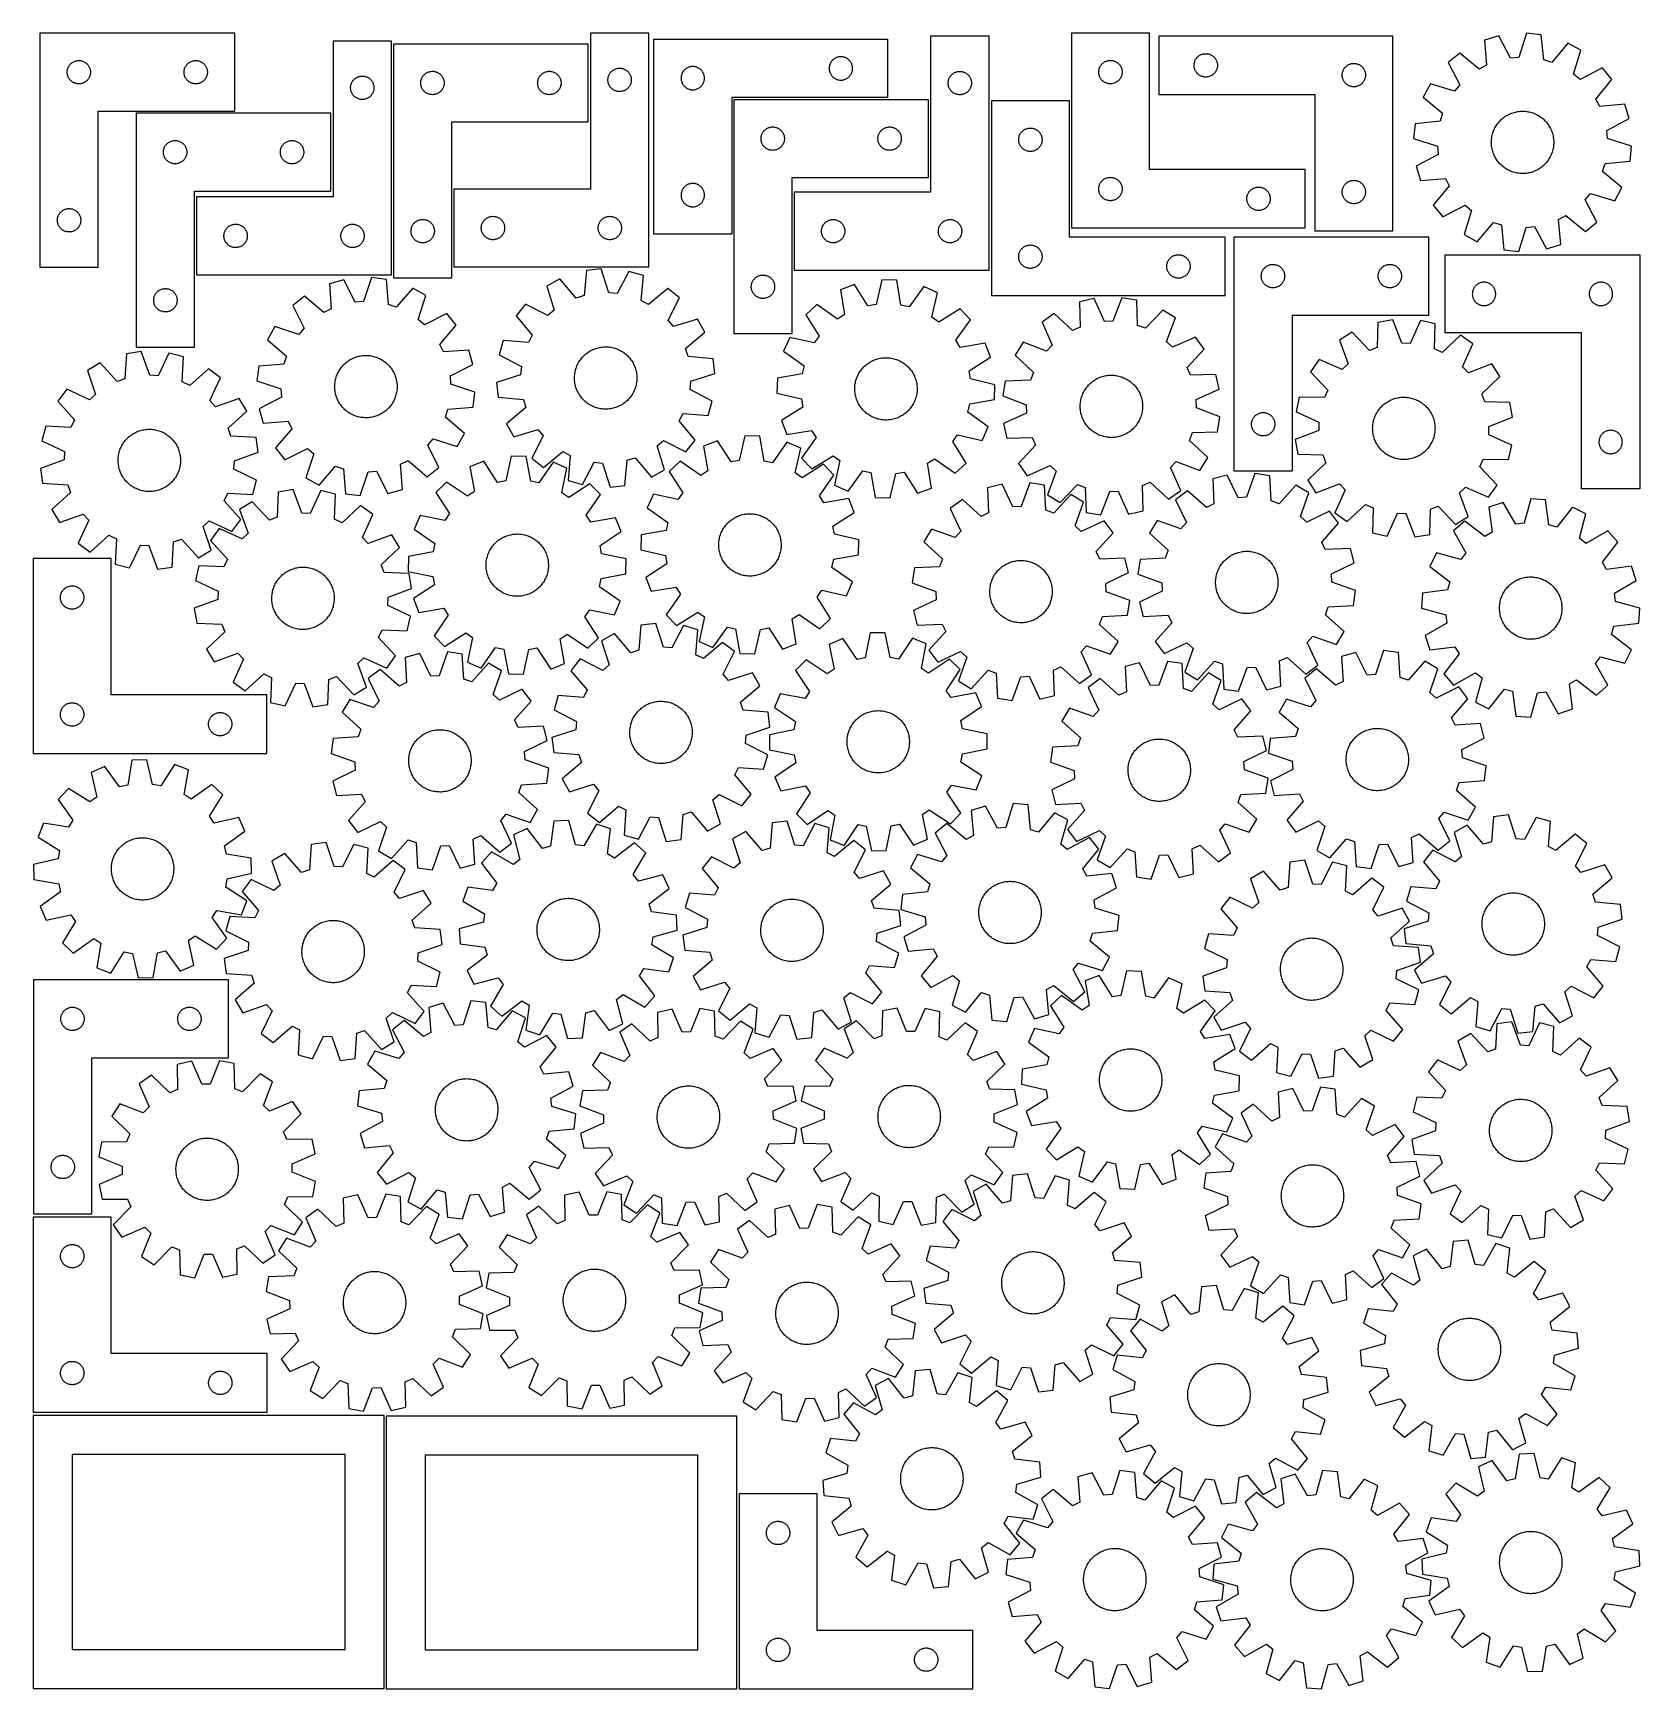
# Model space of a CAD drawing. Header units: millimetres. Extents: x 7 to 1243, y 7 to 1281.
import ezdxf

# ---------------------------------------------------------------- set-up
doc = ezdxf.new("R2010")
doc.units = ezdxf.units.MM
doc.layers.add('CUT', color=7, linetype='CONTINUOUS', true_color=0x000000)

msp = doc.modelspace()

# ---------------------------------------------------------------- linework, layer by layer
at = {"layer": 'CUT'}
for p, q in [((11.71798, 1280.960477), (11.71798, 1100.960477)), ((161.71798, 1280.960477), (11.71798, 1280.960477)), ((161.71798, 1220.960477), (161.71798, 1280.960477)), ((282.425444, 1274.959749), (237.425444, 1274.959749)), ((237.425444, 1274.959749), (237.425444, 1154.959749)), ((282.425444, 1094.959749), (282.425444, 1274.959749)), ((480.53134, 1281.012727), (435.53134, 1281.012727)), ((435.53134, 1281.012727), (435.53134, 1161.012727)), ((480.53134, 1101.012727), (480.53134, 1281.012727)), ((484.373441, 1276.353303), (664.373441, 1276.353303)), ((484.373441, 1126.353303), (484.373441, 1276.353303)), ((664.373441, 1276.353303), (664.373441, 1231.353303)), ((742.431792, 1278.583528), (697.431792, 1278.583528)), ((697.431792, 1278.583528), (697.431792, 1158.583528)), ((742.431792, 1098.583528), (742.431792, 1278.583528)), ((865.907043, 1281.037629), (805.907043, 1281.037629)), ((805.907043, 1281.037629), (805.907043, 1131.037629)), ((865.907043, 1176.037629), (865.907043, 1281.037629)), ((1053.275722, 1278.717808), (873.275722, 1278.717808)), ((873.275722, 1278.717808), (873.275722, 1233.717808)), ((1053.275722, 1128.717808), (1053.275722, 1278.717808)), ((1134.806727, 1278.901369), (1123.749241, 1275.612376)), ((1123.749241, 1275.612376), (1125.477502, 1256.313269)), ((1143.907075, 1261.795052), (1134.806727, 1278.901369)), ((1156.098003, 1280.882064), (1150.309259, 1262.390638)), ((1167.572431, 1279.689181), (1156.098003, 1280.882064)), ((1169.433753, 1260.402452), (1167.572431, 1279.689181)), ((283.949364, 1272.646023), (283.949364, 1092.646023)), ((433.949364, 1272.646023), (283.949364, 1272.646023)), ((433.949364, 1212.646023), (433.949364, 1272.646023)), ((624.392843, 1261.925158), (623.873441, 1261.647531)), ((624.92929, 1262.168219), (624.392843, 1261.925158)), ((625.480486, 1262.375674), (624.92929, 1262.168219)), ((626.04407, 1262.546635), (625.480486, 1262.375674)), ((626.617628, 1262.68037), (626.04407, 1262.546635)), ((627.198706, 1262.776307), (626.617628, 1262.68037)), ((627.784813, 1262.834033), (627.198706, 1262.776307)), ((628.373441, 1262.853303), (627.784813, 1262.834033)), ((628.96207, 1262.834033), (628.373441, 1262.853303)), ((629.548177, 1262.776307), (628.96207, 1262.834033)), ((630.129254, 1262.68037), (629.548177, 1262.776307)), ((630.702813, 1262.546635), (630.129254, 1262.68037)), ((631.266397, 1262.375674), (630.702813, 1262.546635)), ((631.817592, 1262.168219), (631.266397, 1262.375674)), ((632.35404, 1261.925158), (631.817592, 1262.168219)), ((632.873441, 1261.647531), (632.35404, 1261.925158)), ((902.135542, 1261.696661), (902.509164, 1262.151921)), ((902.509164, 1262.151921), (902.911761, 1262.581769)), ((902.911761, 1262.581769), (903.34161, 1262.984367)), ((903.34161, 1262.984367), (903.796869, 1263.357988)), ((903.796869, 1263.357988), (904.27559, 1263.701035)), ((904.27559, 1263.701035), (904.775722, 1264.012037)), ((904.775722, 1264.012037), (905.295124, 1264.289663)), ((905.295124, 1264.289663), (905.831571, 1264.532724)), ((905.831571, 1264.532724), (906.382767, 1264.74018)), ((906.382767, 1264.74018), (906.946351, 1264.911141)), ((906.946351, 1264.911141), (907.519909, 1265.044876)), ((907.519909, 1265.044876), (908.100987, 1265.140812)), ((908.100987, 1265.140812), (908.687094, 1265.198539)), ((908.687094, 1265.198539), (909.275722, 1265.217808)), ((909.275722, 1265.217808), (909.86435, 1265.198539)), ((909.86435, 1265.198539), (910.450458, 1265.140812)), ((910.450458, 1265.140812), (911.031535, 1265.044876)), ((911.031535, 1265.044876), (911.605094, 1264.911141)), ((911.605094, 1264.911141), (912.168677, 1264.74018)), ((912.168677, 1264.74018), (912.719873, 1264.532724)), ((912.719873, 1264.532724), (913.256321, 1264.289663)), ((913.256321, 1264.289663), (913.775722, 1264.012037)), ((913.775722, 1264.012037), (914.275854, 1263.701035)), ((914.275854, 1263.701035), (914.754575, 1263.357988)), ((914.754575, 1263.357988), (915.209835, 1262.984367)), ((915.209835, 1262.984367), (915.639683, 1262.581769)), ((915.639683, 1262.581769), (916.042281, 1262.151921)), ((916.042281, 1262.151921), (916.415902, 1261.696661)), ((1104.836646, 1265.634634), (1095.879504, 1258.364484)), ((1119.790575, 1253.31301), (1104.836646, 1265.634634)), ((1150.309259, 1262.390638), (1143.907075, 1261.795052)), ((1188.000985, 1273.371286), (1175.57652, 1258.502692)), ((1198.145478, 1267.878132), (1188.000985, 1273.371286)), ((1192.484403, 1249.347221), (1198.145478, 1267.878132)), ((32.71798, 1250.960477), (32.73725, 1251.549105)), ((32.73725, 1250.371848), (32.71798, 1250.960477)), ((32.73725, 1251.549105), (32.794976, 1252.135212)), ((32.794976, 1249.785741), (32.73725, 1250.371848)), ((32.794976, 1252.135212), (32.890912, 1252.716289)), ((32.890912, 1249.204664), (32.794976, 1249.785741)), ((32.890912, 1252.716289), (33.024647, 1253.289848)), ((33.024647, 1248.631105), (32.890912, 1249.204664)), ((33.024647, 1253.289848), (33.195609, 1253.853432)), ((33.195609, 1253.853432), (33.403064, 1254.404627)), ((33.403064, 1254.404627), (33.646125, 1254.941075)), ((33.646125, 1254.941075), (33.923751, 1255.460477)), ((33.923751, 1255.460477), (34.234753, 1255.960609)), ((34.234753, 1255.960609), (34.5778, 1256.439329)), ((34.5778, 1256.439329), (34.951422, 1256.894589)), ((34.951422, 1256.894589), (35.354019, 1257.324438)), ((35.354019, 1257.324438), (35.783868, 1257.727035)), ((35.783868, 1257.727035), (36.239127, 1258.100657)), ((36.239127, 1258.100657), (36.717848, 1258.443703)), ((36.717848, 1258.443703), (37.21798, 1258.754705)), ((37.21798, 1258.754705), (37.737382, 1259.032331)), ((37.737382, 1259.032331), (38.273829, 1259.275392)), ((38.273829, 1259.275392), (38.825025, 1259.482848)), ((38.825025, 1259.482848), (39.388608, 1259.653809)), ((39.388608, 1259.653809), (39.962167, 1259.787544)), ((39.962167, 1259.787544), (40.543244, 1259.88348)), ((40.543244, 1259.88348), (41.129352, 1259.941207)), ((41.129352, 1259.941207), (41.71798, 1259.960477)), ((41.71798, 1259.960477), (42.306608, 1259.941207)), ((42.306608, 1259.941207), (42.892716, 1259.88348)), ((42.892716, 1259.88348), (43.473793, 1259.787544)), ((43.473793, 1259.787544), (44.047351, 1259.653809)), ((44.047351, 1259.653809), (44.610935, 1259.482848)), ((44.610935, 1259.482848), (45.162131, 1259.275392)), ((45.162131, 1259.275392), (45.698578, 1259.032331)), ((45.698578, 1259.032331), (46.21798, 1258.754705)), ((46.21798, 1258.754705), (46.718112, 1258.443703)), ((46.718112, 1258.443703), (47.196833, 1258.100657)), ((47.196833, 1258.100657), (47.652092, 1257.727035)), ((47.652092, 1257.727035), (48.081941, 1257.324438)), ((48.081941, 1257.324438), (48.484538, 1256.894589)), ((48.484538, 1256.894589), (48.85816, 1256.439329)), ((48.85816, 1256.439329), (49.201206, 1255.960609)), ((49.201206, 1255.960609), (49.512209, 1255.460477)), ((49.512209, 1255.460477), (49.789835, 1254.941075)), ((49.789835, 1254.941075), (50.032896, 1254.404627)), ((50.032896, 1254.404627), (50.240351, 1253.853432)), ((50.240351, 1253.853432), (50.411312, 1253.289848)), ((50.411312, 1253.289848), (50.545047, 1252.716289)), ((50.545047, 1249.204664), (50.411312, 1248.631105)), ((50.545047, 1252.716289), (50.640984, 1252.135212)), ((50.640984, 1249.785741), (50.545047, 1249.204664)), ((50.640984, 1252.135212), (50.69871, 1251.549105)), ((50.69871, 1250.371848), (50.640984, 1249.785741)), ((50.69871, 1251.549105), (50.71798, 1250.960477)), ((50.71798, 1250.960477), (50.69871, 1250.371848)), ((122.71798, 1250.960477), (122.73725, 1251.549105)), ((122.73725, 1250.371848), (122.71798, 1250.960477)), ((122.73725, 1251.549105), (122.794976, 1252.135212)), ((122.794976, 1249.785741), (122.73725, 1250.371848)), ((122.794976, 1252.135212), (122.890912, 1252.716289)), ((122.890912, 1249.204664), (122.794976, 1249.785741)), ((122.890912, 1252.716289), (123.024647, 1253.289848)), ((123.024647, 1248.631105), (122.890912, 1249.204664)), ((123.024647, 1253.289848), (123.195609, 1253.853432)), ((123.195609, 1253.853432), (123.403064, 1254.404627)), ((123.403064, 1254.404627), (123.646125, 1254.941075)), ((123.646125, 1254.941075), (123.923751, 1255.460477)), ((123.923751, 1255.460477), (124.234753, 1255.960609)), ((124.234753, 1255.960609), (124.5778, 1256.439329)), ((124.5778, 1256.439329), (124.951422, 1256.894589)), ((124.951422, 1256.894589), (125.354019, 1257.324438)), ((125.354019, 1257.324438), (125.783868, 1257.727035)), ((125.783868, 1257.727035), (126.239127, 1258.100657)), ((126.239127, 1258.100657), (126.717848, 1258.443703)), ((126.717848, 1258.443703), (127.21798, 1258.754705)), ((127.21798, 1258.754705), (127.737382, 1259.032331)), ((127.737382, 1259.032331), (128.273829, 1259.275392)), ((128.273829, 1259.275392), (128.825025, 1259.482848)), ((128.825025, 1259.482848), (129.388608, 1259.653809)), ((129.388608, 1259.653809), (129.962167, 1259.787544)), ((129.962167, 1259.787544), (130.543244, 1259.88348)), ((130.543244, 1259.88348), (131.129352, 1259.941207)), ((131.129352, 1259.941207), (131.71798, 1259.960477)), ((131.71798, 1259.960477), (132.306608, 1259.941207)), ((132.306608, 1259.941207), (132.892716, 1259.88348)), ((132.892716, 1259.88348), (133.473793, 1259.787544)), ((133.473793, 1259.787544), (134.047351, 1259.653809)), ((134.047351, 1259.653809), (134.610935, 1259.482848)), ((134.610935, 1259.482848), (135.162131, 1259.275392)), ((135.162131, 1259.275392), (135.698578, 1259.032331)), ((135.698578, 1259.032331), (136.21798, 1258.754705)), ((136.21798, 1258.754705), (136.718112, 1258.443703)), ((136.718112, 1258.443703), (137.196833, 1258.100657)), ((137.196833, 1258.100657), (137.652092, 1257.727035)), ((137.652092, 1257.727035), (138.081941, 1257.324438)), ((138.081941, 1257.324438), (138.484538, 1256.894589)), ((138.484538, 1256.894589), (138.85816, 1256.439329)), ((138.85816, 1256.439329), (139.201206, 1255.960609)), ((139.201206, 1255.960609), (139.512209, 1255.460477)), ((139.512209, 1255.460477), (139.789835, 1254.941075)), ((139.789835, 1254.941075), (140.032896, 1254.404627)), ((140.032896, 1254.404627), (140.240351, 1253.853432)), ((140.240351, 1253.853432), (140.411312, 1253.289848)), ((140.411312, 1253.289848), (140.545047, 1252.716289)), ((140.545047, 1249.204664), (140.411312, 1248.631105)), ((140.545047, 1252.716289), (140.640984, 1252.135212)), ((140.640984, 1249.785741), (140.545047, 1249.204664)), ((140.640984, 1252.135212), (140.69871, 1251.549105)), ((140.69871, 1250.371848), (140.640984, 1249.785741)), ((140.69871, 1251.549105), (140.71798, 1250.960477)), ((140.71798, 1250.960477), (140.69871, 1250.371848)), ((307.585403, 1249.009984), (308.015252, 1249.412582)), ((308.015252, 1249.412582), (308.470511, 1249.786203)), ((308.470511, 1249.786203), (308.949232, 1250.12925)), ((308.949232, 1250.12925), (309.449364, 1250.440252)), ((309.449364, 1250.440252), (309.968766, 1250.717878)), ((309.968766, 1250.717878), (310.505213, 1250.960939)), ((310.505213, 1250.960939), (311.056409, 1251.168395)), ((311.056409, 1251.168395), (311.619993, 1251.339356)), ((311.619993, 1251.339356), (312.193551, 1251.473091)), ((312.193551, 1251.473091), (312.774628, 1251.569027)), ((312.774628, 1251.569027), (313.360736, 1251.626754)), ((313.360736, 1251.626754), (313.949364, 1251.646023)), ((313.949364, 1251.646023), (314.537992, 1251.626754)), ((314.537992, 1251.626754), (315.1241, 1251.569027)), ((315.1241, 1251.569027), (315.705177, 1251.473091)), ((315.705177, 1251.473091), (316.278736, 1251.339356)), ((316.278736, 1251.339356), (316.842319, 1251.168395)), ((316.842319, 1251.168395), (317.393515, 1250.960939)), ((317.393515, 1250.960939), (317.929962, 1250.717878)), ((317.929962, 1250.717878), (318.449364, 1250.440252)), ((318.449364, 1250.440252), (318.949496, 1250.12925)), ((318.949496, 1250.12925), (319.428217, 1249.786203)), ((319.428217, 1249.786203), (319.883477, 1249.412582)), ((319.883477, 1249.412582), (320.313325, 1249.009984)), ((397.585403, 1249.009984), (398.015252, 1249.412582)), ((398.015252, 1249.412582), (398.470511, 1249.786203)), ((398.470511, 1249.786203), (398.949232, 1250.12925)), ((398.949232, 1250.12925), (399.449364, 1250.440252)), ((399.449364, 1250.440252), (399.968766, 1250.717878)), ((399.968766, 1250.717878), (400.505213, 1250.960939)), ((400.505213, 1250.960939), (401.056409, 1251.168395)), ((401.056409, 1251.168395), (401.619993, 1251.339356)), ((401.619993, 1251.339356), (402.193551, 1251.473091)), ((402.193551, 1251.473091), (402.774628, 1251.569027)), ((402.774628, 1251.569027), (403.360736, 1251.626754)), ((403.360736, 1251.626754), (403.949364, 1251.646023)), ((403.949364, 1251.646023), (404.537992, 1251.626754)), ((404.537992, 1251.626754), (405.1241, 1251.569027)), ((405.1241, 1251.569027), (405.705177, 1251.473091)), ((405.705177, 1251.473091), (406.278736, 1251.339356)), ((406.278736, 1251.339356), (406.842319, 1251.168395)), ((406.842319, 1251.168395), (407.393515, 1250.960939)), ((407.393515, 1250.960939), (407.929962, 1250.717878)), ((407.929962, 1250.717878), (408.449364, 1250.440252)), ((408.449364, 1250.440252), (408.949496, 1250.12925)), ((408.949496, 1250.12925), (409.428217, 1249.786203)), ((409.428217, 1249.786203), (409.883477, 1249.412582)), ((409.883477, 1249.412582), (410.313325, 1249.009984)), ((449.959485, 1248.993326), (450.237111, 1249.512727)), ((450.237111, 1249.512727), (450.548113, 1250.01286)), ((450.548113, 1250.01286), (450.89116, 1250.49158)), ((450.89116, 1250.49158), (451.264782, 1250.94684)), ((451.264782, 1250.94684), (451.667379, 1251.376688)), ((451.667379, 1251.376688), (452.097228, 1251.779286)), ((452.097228, 1251.779286), (452.552487, 1252.152907)), ((452.552487, 1252.152907), (453.031208, 1252.495954)), ((453.031208, 1252.495954), (453.53134, 1252.806956)), ((453.53134, 1252.806956), (454.050742, 1253.084582)), ((454.050742, 1253.084582), (454.587189, 1253.327643)), ((454.587189, 1253.327643), (455.138385, 1253.535099)), ((455.138385, 1253.535099), (455.701969, 1253.70606)), ((455.701969, 1253.70606), (456.275527, 1253.839795)), ((456.275527, 1253.839795), (456.856604, 1253.935731)), ((456.856604, 1253.935731), (457.442712, 1253.993458)), ((457.442712, 1253.993458), (458.03134, 1254.012727)), ((458.03134, 1254.012727), (458.619968, 1253.993458)), ((458.619968, 1253.993458), (459.206076, 1253.935731)), ((459.206076, 1253.935731), (459.787153, 1253.839795)), ((459.787153, 1253.839795), (460.360711, 1253.70606)), ((460.360711, 1253.70606), (460.924295, 1253.535099)), ((460.924295, 1253.535099), (461.475491, 1253.327643)), ((461.475491, 1253.327643), (462.011938, 1253.084582)), ((462.011938, 1253.084582), (462.53134, 1252.806956)), ((462.53134, 1252.806956), (463.031472, 1252.495954)), ((463.031472, 1252.495954), (463.510193, 1252.152907)), ((463.510193, 1252.152907), (463.965452, 1251.779286)), ((463.965452, 1251.779286), (464.395301, 1251.376688)), ((464.395301, 1251.376688), (464.797898, 1250.94684)), ((464.797898, 1250.94684), (465.17152, 1250.49158)), ((465.17152, 1250.49158), (465.514566, 1250.01286)), ((465.514566, 1250.01286), (465.825569, 1249.512727)), ((465.825569, 1249.512727), (466.103195, 1248.993326)), ((505.85107, 1249.246258), (505.680109, 1248.682674)), ((506.058526, 1249.797454), (505.85107, 1249.246258)), ((506.301587, 1250.333901), (506.058526, 1249.797454)), ((506.579213, 1250.853303), (506.301587, 1250.333901)), ((506.890215, 1251.353435), (506.579213, 1250.853303)), ((507.233261, 1251.832156), (506.890215, 1251.353435)), ((507.606883, 1252.287415), (507.233261, 1251.832156)), ((508.00948, 1252.717264), (507.606883, 1252.287415)), ((508.439329, 1253.119861), (508.00948, 1252.717264)), ((508.894588, 1253.493483), (508.439329, 1253.119861)), ((509.373309, 1253.836529), (508.894588, 1253.493483)), ((509.873441, 1254.147531), (509.373309, 1253.836529)), ((510.392843, 1254.425158), (509.873441, 1254.147531)), ((510.92929, 1254.668219), (510.392843, 1254.425158)), ((511.480486, 1254.875674), (510.92929, 1254.668219)), ((512.04407, 1255.046635), (511.480486, 1254.875674)), ((512.617628, 1255.18037), (512.04407, 1255.046635)), ((513.198706, 1255.276307), (512.617628, 1255.18037)), ((513.784813, 1255.334033), (513.198706, 1255.276307)), ((514.373441, 1255.353303), (513.784813, 1255.334033)), ((514.96207, 1255.334033), (514.373441, 1255.353303)), ((515.548177, 1255.276307), (514.96207, 1255.334033)), ((516.129254, 1255.18037), (515.548177, 1255.276307)), ((516.702813, 1255.046635), (516.129254, 1255.18037)), ((517.266397, 1254.875674), (516.702813, 1255.046635)), ((517.817592, 1254.668219), (517.266397, 1254.875674)), ((518.35404, 1254.425158), (517.817592, 1254.668219)), ((518.873441, 1254.147531), (518.35404, 1254.425158)), ((519.373573, 1253.836529), (518.873441, 1254.147531)), ((519.852294, 1253.493483), (519.373573, 1253.836529)), ((520.307554, 1253.119861), (519.852294, 1253.493483)), ((520.737402, 1252.717264), (520.307554, 1253.119861)), ((521.14, 1252.287415), (520.737402, 1252.717264)), ((521.513621, 1251.832156), (521.14, 1252.287415)), ((521.856668, 1251.353435), (521.513621, 1251.832156)), ((522.16767, 1250.853303), (521.856668, 1251.353435)), ((522.445296, 1250.333901), (522.16767, 1250.853303)), ((522.688357, 1249.797454), (522.445296, 1250.333901)), ((522.895813, 1249.246258), (522.688357, 1249.797454)), ((523.066774, 1248.682674), (522.895813, 1249.246258)), ((619.392711, 1254.441931), (619.373441, 1253.853303)), ((619.373441, 1253.853303), (619.392711, 1253.264675)), ((619.450438, 1255.028039), (619.392711, 1254.441931)), ((619.392711, 1253.264675), (619.450438, 1252.678567)), ((619.546374, 1255.609116), (619.450438, 1255.028039)), ((619.450438, 1252.678567), (619.546374, 1252.09749)), ((619.680109, 1256.182674), (619.546374, 1255.609116)), ((619.546374, 1252.09749), (619.680109, 1251.523931)), ((619.85107, 1256.746258), (619.680109, 1256.182674)), ((619.680109, 1251.523931), (619.85107, 1250.960348)), ((620.058526, 1257.297454), (619.85107, 1256.746258)), ((619.85107, 1250.960348), (620.058526, 1250.409152)), ((620.301587, 1257.833901), (620.058526, 1257.297454)), ((620.058526, 1250.409152), (620.301587, 1249.872705)), ((620.579213, 1258.353303), (620.301587, 1257.833901)), ((620.301587, 1249.872705), (620.579213, 1249.353303)), ((620.890215, 1258.853435), (620.579213, 1258.353303)), ((620.579213, 1249.353303), (620.890215, 1248.853171)), ((621.233261, 1259.332156), (620.890215, 1258.853435)), ((621.606883, 1259.787415), (621.233261, 1259.332156)), ((622.00948, 1260.217264), (621.606883, 1259.787415)), ((622.439329, 1260.619861), (622.00948, 1260.217264)), ((622.894588, 1260.993483), (622.439329, 1260.619861)), ((623.373309, 1261.336529), (622.894588, 1260.993483)), ((623.873441, 1261.647531), (623.373309, 1261.336529)), ((633.373573, 1261.336529), (632.873441, 1261.647531)), ((633.852294, 1260.993483), (633.373573, 1261.336529)), ((634.307554, 1260.619861), (633.852294, 1260.993483)), ((634.737402, 1260.217264), (634.307554, 1260.619861)), ((635.14, 1259.787415), (634.737402, 1260.217264)), ((635.513621, 1259.332156), (635.14, 1259.787415)), ((635.856668, 1258.853435), (635.513621, 1259.332156)), ((636.16767, 1258.353303), (635.856668, 1258.853435)), ((635.856668, 1248.853171), (636.16767, 1249.353303)), ((636.445296, 1257.833901), (636.16767, 1258.353303)), ((636.16767, 1249.353303), (636.445296, 1249.872705)), ((636.688357, 1257.297454), (636.445296, 1257.833901)), ((636.445296, 1249.872705), (636.688357, 1250.409152)), ((636.895813, 1256.746258), (636.688357, 1257.297454)), ((636.688357, 1250.409152), (636.895813, 1250.960348)), ((637.066774, 1256.182674), (636.895813, 1256.746258)), ((636.895813, 1250.960348), (637.066774, 1251.523931)), ((637.200509, 1255.609116), (637.066774, 1256.182674)), ((637.066774, 1251.523931), (637.200509, 1252.09749)), ((637.296445, 1255.028039), (637.200509, 1255.609116)), ((637.200509, 1252.09749), (637.296445, 1252.678567)), ((637.354172, 1254.441931), (637.296445, 1255.028039)), ((637.296445, 1252.678567), (637.354172, 1253.264675)), ((637.373441, 1253.853303), (637.354172, 1254.441931)), ((637.354172, 1253.264675), (637.373441, 1253.853303)), ((713.567831, 1248.947489), (713.997679, 1249.350086)), ((713.997679, 1249.350086), (714.452939, 1249.723708)), ((714.452939, 1249.723708), (714.93166, 1250.066755)), ((714.93166, 1250.066755), (715.431792, 1250.377757)), ((715.431792, 1250.377757), (715.951193, 1250.655383)), ((715.951193, 1250.655383), (716.487641, 1250.898444)), ((716.487641, 1250.898444), (717.038836, 1251.105899)), ((717.038836, 1251.105899), (717.60242, 1251.276861)), ((717.60242, 1251.276861), (718.175979, 1251.410596)), ((718.175979, 1251.410596), (718.757056, 1251.506532)), ((718.757056, 1251.506532), (719.343163, 1251.564259)), ((719.343163, 1251.564259), (719.931792, 1251.583528)), ((719.931792, 1251.583528), (720.52042, 1251.564259)), ((720.52042, 1251.564259), (721.106527, 1251.506532)), ((721.106527, 1251.506532), (721.687605, 1251.410596)), ((721.687605, 1251.410596), (722.261163, 1251.276861)), ((722.261163, 1251.276861), (722.824747, 1251.105899)), ((722.824747, 1251.105899), (723.375943, 1250.898444)), ((723.375943, 1250.898444), (723.91239, 1250.655383)), ((723.91239, 1250.655383), (724.431792, 1250.377757)), ((724.431792, 1250.377757), (724.931924, 1250.066755)), ((724.931924, 1250.066755), (725.410644, 1249.723708)), ((725.410644, 1249.723708), (725.865904, 1249.350086)), ((725.865904, 1249.350086), (726.295753, 1248.947489)), ((826.907043, 1251.037629), (826.926312, 1251.626257)), ((826.926312, 1250.449001), (826.907043, 1251.037629)), ((826.926312, 1251.626257), (826.984039, 1252.212365)), ((826.984039, 1249.862893), (826.926312, 1250.449001)), ((826.984039, 1252.212365), (827.079975, 1252.793442)), ((827.079975, 1249.281816), (826.984039, 1249.862893)), ((827.079975, 1252.793442), (827.21371, 1253.367)), ((827.21371, 1248.708258), (827.079975, 1249.281816)), ((827.21371, 1253.367), (827.384671, 1253.930584)), ((827.384671, 1253.930584), (827.592127, 1254.48178)), ((827.592127, 1254.48178), (827.835188, 1255.018227)), ((827.835188, 1255.018227), (828.112814, 1255.537629)), ((828.112814, 1255.537629), (828.423816, 1256.037761)), ((828.423816, 1256.037761), (828.766862, 1256.516482)), ((828.766862, 1256.516482), (829.140484, 1256.971741)), ((829.140484, 1256.971741), (829.543081, 1257.40159)), ((829.543081, 1257.40159), (829.97293, 1257.804187)), ((829.97293, 1257.804187), (830.42819, 1258.177809)), ((830.42819, 1258.177809), (830.90691, 1258.520856)), ((830.90691, 1258.520856), (831.407043, 1258.831858)), ((831.407043, 1258.831858), (831.926444, 1259.109484)), ((831.926444, 1259.109484), (832.462892, 1259.352545)), ((832.462892, 1259.352545), (833.014087, 1259.56)), ((833.014087, 1259.56), (833.577671, 1259.730961)), ((833.577671, 1259.730961), (834.15123, 1259.864697)), ((834.15123, 1259.864697), (834.732307, 1259.960633)), ((834.732307, 1259.960633), (835.318414, 1260.018359)), ((835.318414, 1260.018359), (835.907043, 1260.037629)), ((835.907043, 1260.037629), (836.495671, 1260.018359)), ((836.495671, 1260.018359), (837.081778, 1259.960633)), ((837.081778, 1259.960633), (837.662855, 1259.864697)), ((837.662855, 1259.864697), (838.236414, 1259.730961)), ((838.236414, 1259.730961), (838.799998, 1259.56)), ((838.799998, 1259.56), (839.351193, 1259.352545)), ((839.351193, 1259.352545), (839.887641, 1259.109484)), ((839.887641, 1259.109484), (840.407043, 1258.831858)), ((840.407043, 1258.831858), (840.907175, 1258.520856)), ((840.907175, 1258.520856), (841.385895, 1258.177809)), ((841.385895, 1258.177809), (841.841155, 1257.804187)), ((841.841155, 1257.804187), (842.271004, 1257.40159)), ((842.271004, 1257.40159), (842.673601, 1256.971741)), ((842.673601, 1256.971741), (843.047223, 1256.516482)), ((843.047223, 1256.516482), (843.390269, 1256.037761)), ((843.390269, 1256.037761), (843.701271, 1255.537629)), ((843.701271, 1255.537629), (843.978897, 1255.018227)), ((843.978897, 1255.018227), (844.221958, 1254.48178)), ((844.221958, 1254.48178), (844.429414, 1253.930584)), ((844.429414, 1253.930584), (844.600375, 1253.367)), ((844.600375, 1253.367), (844.73411, 1252.793442)), ((844.73411, 1249.281816), (844.600375, 1248.708258)), ((844.73411, 1252.793442), (844.830046, 1252.212365)), ((844.830046, 1249.862893), (844.73411, 1249.281816)), ((844.830046, 1252.212365), (844.887773, 1251.626257)), ((844.887773, 1250.449001), (844.830046, 1249.862893)), ((844.887773, 1251.626257), (844.907043, 1251.037629)), ((844.907043, 1251.037629), (844.887773, 1250.449001)), ((900.275722, 1256.217808), (900.294992, 1256.806437)), ((900.294992, 1255.62918), (900.275722, 1256.217808)), ((900.294992, 1256.806437), (900.352719, 1257.392544)), ((900.352719, 1255.043073), (900.294992, 1255.62918)), ((900.352719, 1257.392544), (900.448655, 1257.973621)), ((900.448655, 1254.461995), (900.352719, 1255.043073)), ((900.448655, 1257.973621), (900.58239, 1258.54718)), ((900.58239, 1253.888437), (900.448655, 1254.461995)), ((900.58239, 1258.54718), (900.753351, 1259.110764)), ((900.753351, 1253.324853), (900.58239, 1253.888437)), ((900.753351, 1259.110764), (900.960807, 1259.661959)), ((900.960807, 1252.773657), (900.753351, 1253.324853)), ((900.960807, 1259.661959), (901.203868, 1260.198407)), ((901.203868, 1252.23721), (900.960807, 1252.773657)), ((901.203868, 1260.198407), (901.481494, 1260.717808)), ((901.481494, 1251.717808), (901.203868, 1252.23721)), ((901.481494, 1260.717808), (901.792496, 1261.21794)), ((901.792496, 1251.217676), (901.481494, 1251.717808)), ((901.792496, 1261.21794), (902.135542, 1261.696661)), ((902.135542, 1250.738955), (901.792496, 1251.217676)), ((902.509164, 1250.283696), (902.135542, 1250.738955)), ((902.911761, 1249.853847), (902.509164, 1250.283696)), ((903.34161, 1249.45125), (902.911761, 1249.853847)), ((903.796869, 1249.077628), (903.34161, 1249.45125)), ((904.27559, 1248.734582), (903.796869, 1249.077628)), ((914.754575, 1249.077628), (914.275854, 1248.734582)), ((915.209835, 1249.45125), (914.754575, 1249.077628)), ((915.639683, 1249.853847), (915.209835, 1249.45125)), ((916.042281, 1250.283696), (915.639683, 1249.853847)), ((916.415902, 1250.738955), (916.042281, 1250.283696)), ((916.415902, 1261.696661), (916.758949, 1261.21794)), ((916.758949, 1251.217676), (916.415902, 1250.738955)), ((916.758949, 1261.21794), (917.069951, 1260.717808)), ((917.069951, 1251.717808), (916.758949, 1251.217676)), ((917.069951, 1260.717808), (917.347577, 1260.198407)), ((917.347577, 1252.23721), (917.069951, 1251.717808)), ((917.347577, 1260.198407), (917.590638, 1259.661959)), ((917.590638, 1252.773657), (917.347577, 1252.23721)), ((917.590638, 1259.661959), (917.798093, 1259.110764)), ((917.798093, 1253.324853), (917.590638, 1252.773657)), ((917.798093, 1259.110764), (917.969055, 1258.54718)), ((917.969055, 1253.888437), (917.798093, 1253.324853)), ((917.969055, 1258.54718), (918.10279, 1257.973621)), ((918.10279, 1254.461995), (917.969055, 1253.888437)), ((918.10279, 1257.973621), (918.198726, 1257.392544)), ((918.198726, 1255.043073), (918.10279, 1254.461995)), ((918.198726, 1257.392544), (918.256453, 1256.806437)), ((918.256453, 1255.62918), (918.198726, 1255.043073)), ((918.256453, 1256.806437), (918.275722, 1256.217808)), ((918.275722, 1256.217808), (918.256453, 1255.62918)), ((1014.275722, 1248.717808), (1014.294992, 1249.306437)), ((1014.294992, 1249.306437), (1014.352719, 1249.892544)), ((1014.352719, 1249.892544), (1014.448655, 1250.473621)), ((1014.448655, 1250.473621), (1014.58239, 1251.04718)), ((1014.58239, 1251.04718), (1014.753351, 1251.610764)), ((1014.753351, 1251.610764), (1014.960807, 1252.161959)), ((1014.960807, 1252.161959), (1015.203868, 1252.698407)), ((1015.203868, 1252.698407), (1015.481494, 1253.217808)), ((1015.481494, 1253.217808), (1015.792496, 1253.71794)), ((1015.792496, 1253.71794), (1016.135542, 1254.196661)), ((1016.135542, 1254.196661), (1016.509164, 1254.651921)), ((1016.509164, 1254.651921), (1016.911761, 1255.081769)), ((1016.911761, 1255.081769), (1017.34161, 1255.484367)), ((1017.34161, 1255.484367), (1017.796869, 1255.857988)), ((1017.796869, 1255.857988), (1018.27559, 1256.201035)), ((1018.27559, 1256.201035), (1018.775722, 1256.512037)), ((1018.775722, 1256.512037), (1019.295124, 1256.789663)), ((1019.295124, 1256.789663), (1019.831571, 1257.032724)), ((1019.831571, 1257.032724), (1020.382767, 1257.24018)), ((1020.382767, 1257.24018), (1020.946351, 1257.411141)), ((1020.946351, 1257.411141), (1021.519909, 1257.544876)), ((1021.519909, 1257.544876), (1022.100987, 1257.640812)), ((1022.100987, 1257.640812), (1022.687094, 1257.698539)), ((1022.687094, 1257.698539), (1023.275722, 1257.717808)), ((1023.275722, 1257.717808), (1023.86435, 1257.698539)), ((1023.86435, 1257.698539), (1024.450458, 1257.640812)), ((1024.450458, 1257.640812), (1025.031535, 1257.544876)), ((1025.031535, 1257.544876), (1025.605094, 1257.411141)), ((1025.605094, 1257.411141), (1026.168677, 1257.24018)), ((1026.168677, 1257.24018), (1026.719873, 1257.032724)), ((1026.719873, 1257.032724), (1027.256321, 1256.789663)), ((1027.256321, 1256.789663), (1027.775722, 1256.512037)), ((1027.775722, 1256.512037), (1028.275854, 1256.201035)), ((1028.275854, 1256.201035), (1028.754575, 1255.857988)), ((1028.754575, 1255.857988), (1029.209835, 1255.484367)), ((1029.209835, 1255.484367), (1029.639683, 1255.081769)), ((1029.639683, 1255.081769), (1030.042281, 1254.651921)), ((1030.042281, 1254.651921), (1030.415902, 1254.196661)), ((1030.415902, 1254.196661), (1030.758949, 1253.71794)), ((1030.758949, 1253.71794), (1031.069951, 1253.217808)), ((1031.069951, 1253.217808), (1031.347577, 1252.698407)), ((1031.347577, 1252.698407), (1031.590638, 1252.161959)), ((1031.590638, 1252.161959), (1031.798093, 1251.610764)), ((1031.798093, 1251.610764), (1031.969055, 1251.04718)), ((1031.969055, 1251.04718), (1032.10279, 1250.473621)), ((1032.10279, 1250.473621), (1032.198726, 1249.892544)), ((1032.198726, 1249.892544), (1032.256453, 1249.306437)), ((1032.256453, 1249.306437), (1032.275722, 1248.717808)), ((1095.879504, 1258.364484), (1104.861657, 1241.195811)), ((1125.477502, 1256.313269), (1119.790575, 1253.31301)), ((1175.57652, 1258.502692), (1169.433753, 1260.402452)), ((1197.432573, 1245.241336), (1192.484403, 1249.347221)), ((1214.601247, 1254.223489), (1197.432573, 1245.241336)), ((1221.871397, 1245.266347), (1214.601247, 1254.223489)), ((33.195609, 1248.067521), (33.024647, 1248.631105)), ((33.403064, 1247.516326), (33.195609, 1248.067521)), ((33.646125, 1246.979878), (33.403064, 1247.516326)), ((33.923751, 1246.460477), (33.646125, 1246.979878)), ((34.234753, 1245.960344), (33.923751, 1246.460477)), ((34.5778, 1245.481624), (34.234753, 1245.960344)), ((34.951422, 1245.026364), (34.5778, 1245.481624)), ((35.354019, 1244.596515), (34.951422, 1245.026364)), ((35.783868, 1244.193918), (35.354019, 1244.596515)), ((36.239127, 1243.820296), (35.783868, 1244.193918)), ((36.717848, 1243.47725), (36.239127, 1243.820296)), ((37.21798, 1243.166248), (36.717848, 1243.47725)), ((37.737382, 1242.888622), (37.21798, 1243.166248)), ((38.273829, 1242.645561), (37.737382, 1242.888622)), ((38.825025, 1242.438105), (38.273829, 1242.645561)), ((39.388608, 1242.267144), (38.825025, 1242.438105)), ((39.962167, 1242.133409), (39.388608, 1242.267144)), ((40.543244, 1242.037473), (39.962167, 1242.133409)), ((41.129352, 1241.979746), (40.543244, 1242.037473)), ((41.71798, 1241.960477), (41.129352, 1241.979746)), ((42.306608, 1241.979746), (41.71798, 1241.960477)), ((42.892716, 1242.037473), (42.306608, 1241.979746)), ((43.473793, 1242.133409), (42.892716, 1242.037473)), ((44.047351, 1242.267144), (43.473793, 1242.133409)), ((44.610935, 1242.438105), (44.047351, 1242.267144)), ((45.162131, 1242.645561), (44.610935, 1242.438105)), ((45.698578, 1242.888622), (45.162131, 1242.645561)), ((46.21798, 1243.166248), (45.698578, 1242.888622)), ((46.718112, 1243.47725), (46.21798, 1243.166248)), ((47.196833, 1243.820296), (46.718112, 1243.47725)), ((47.652092, 1244.193918), (47.196833, 1243.820296)), ((48.081941, 1244.596515), (47.652092, 1244.193918)), ((48.484538, 1245.026364), (48.081941, 1244.596515)), ((48.85816, 1245.481624), (48.484538, 1245.026364)), ((49.201206, 1245.960344), (48.85816, 1245.481624)), ((49.512209, 1246.460477), (49.201206, 1245.960344)), ((49.789835, 1246.979878), (49.512209, 1246.460477)), ((50.032896, 1247.516326), (49.789835, 1246.979878)), ((50.240351, 1248.067521), (50.032896, 1247.516326)), ((50.411312, 1248.631105), (50.240351, 1248.067521)), ((123.195609, 1248.067521), (123.024647, 1248.631105)), ((123.403064, 1247.516326), (123.195609, 1248.067521)), ((123.646125, 1246.979878), (123.403064, 1247.516326)), ((123.923751, 1246.460477), (123.646125, 1246.979878)), ((124.234753, 1245.960344), (123.923751, 1246.460477)), ((124.5778, 1245.481624), (124.234753, 1245.960344)), ((124.951422, 1245.026364), (124.5778, 1245.481624)), ((125.354019, 1244.596515), (124.951422, 1245.026364)), ((125.783868, 1244.193918), (125.354019, 1244.596515)), ((126.239127, 1243.820296), (125.783868, 1244.193918)), ((126.717848, 1243.47725), (126.239127, 1243.820296)), ((127.21798, 1243.166248), (126.717848, 1243.47725)), ((127.737382, 1242.888622), (127.21798, 1243.166248)), ((128.273829, 1242.645561), (127.737382, 1242.888622)), ((128.825025, 1242.438105), (128.273829, 1242.645561)), ((129.388608, 1242.267144), (128.825025, 1242.438105)), ((129.962167, 1242.133409), (129.388608, 1242.267144)), ((130.543244, 1242.037473), (129.962167, 1242.133409)), ((131.129352, 1241.979746), (130.543244, 1242.037473)), ((131.71798, 1241.960477), (131.129352, 1241.979746)), ((132.306608, 1241.979746), (131.71798, 1241.960477)), ((132.892716, 1242.037473), (132.306608, 1241.979746)), ((133.473793, 1242.133409), (132.892716, 1242.037473)), ((134.047351, 1242.267144), (133.473793, 1242.133409)), ((134.610935, 1242.438105), (134.047351, 1242.267144)), ((135.162131, 1242.645561), (134.610935, 1242.438105)), ((135.698578, 1242.888622), (135.162131, 1242.645561)), ((136.21798, 1243.166248), (135.698578, 1242.888622)), ((136.718112, 1243.47725), (136.21798, 1243.166248)), ((137.196833, 1243.820296), (136.718112, 1243.47725)), ((137.652092, 1244.193918), (137.196833, 1243.820296)), ((138.081941, 1244.596515), (137.652092, 1244.193918)), ((138.484538, 1245.026364), (138.081941, 1244.596515)), ((138.85816, 1245.481624), (138.484538, 1245.026364)), ((139.201206, 1245.960344), (138.85816, 1245.481624)), ((139.512209, 1246.460477), (139.201206, 1245.960344)), ((139.789835, 1246.979878), (139.512209, 1246.460477)), ((140.032896, 1247.516326), (139.789835, 1246.979878)), ((140.240351, 1248.067521), (140.032896, 1247.516326)), ((140.411312, 1248.631105), (140.240351, 1248.067521)), ((250.925444, 1238.959749), (250.944714, 1239.548377)), ((250.944714, 1238.371121), (250.925444, 1238.959749)), ((250.944714, 1239.548377), (251.00244, 1240.134485)), ((251.00244, 1237.785013), (250.944714, 1238.371121)), ((251.00244, 1240.134485), (251.098376, 1240.715562)), ((251.098376, 1237.203936), (251.00244, 1237.785013)), ((251.098376, 1240.715562), (251.232112, 1241.28912)), ((251.232112, 1236.630378), (251.098376, 1237.203936)), ((251.232112, 1241.28912), (251.403073, 1241.852704)), ((251.403073, 1236.066794), (251.232112, 1236.630378)), ((251.403073, 1241.852704), (251.610528, 1242.4039)), ((251.610528, 1242.4039), (251.853589, 1242.940347)), ((251.853589, 1242.940347), (252.131215, 1243.459749)), ((252.131215, 1243.459749), (252.442217, 1243.959881)), ((252.442217, 1243.959881), (252.785264, 1244.438602)), ((252.785264, 1244.438602), (253.158886, 1244.893861)), ((253.158886, 1244.893861), (253.561483, 1245.32371)), ((253.561483, 1245.32371), (253.991332, 1245.726307)), ((253.991332, 1245.726307), (254.446591, 1246.099929)), ((254.446591, 1246.099929), (254.925312, 1246.442975)), ((254.925312, 1246.442975), (255.425444, 1246.753978)), ((255.425444, 1246.753978), (255.944846, 1247.031604)), ((255.944846, 1247.031604), (256.481293, 1247.274665)), ((256.481293, 1247.274665), (257.032489, 1247.48212)), ((257.032489, 1247.48212), (257.596073, 1247.653081)), ((257.596073, 1247.653081), (258.169631, 1247.786816)), ((258.169631, 1247.786816), (258.750708, 1247.882753)), ((258.750708, 1247.882753), (259.336816, 1247.940479)), ((259.336816, 1247.940479), (259.925444, 1247.959749)), ((259.925444, 1247.959749), (260.514072, 1247.940479)), ((260.514072, 1247.940479), (261.10018, 1247.882753)), ((261.10018, 1247.882753), (261.681257, 1247.786816)), ((261.681257, 1247.786816), (262.254815, 1247.653081)), ((262.254815, 1247.653081), (262.818399, 1247.48212)), ((262.818399, 1247.48212), (263.369595, 1247.274665)), ((263.369595, 1247.274665), (263.906042, 1247.031604)), ((263.906042, 1247.031604), (264.425444, 1246.753978)), ((264.425444, 1246.753978), (264.925576, 1246.442975)), ((264.925576, 1246.442975), (265.404297, 1246.099929)), ((265.404297, 1246.099929), (265.859556, 1245.726307)), ((265.859556, 1245.726307), (266.289405, 1245.32371)), ((266.289405, 1245.32371), (266.692002, 1244.893861)), ((266.692002, 1244.893861), (267.065624, 1244.438602)), ((267.065624, 1244.438602), (267.40867, 1243.959881)), ((267.40867, 1243.959881), (267.719673, 1243.459749)), ((267.719673, 1243.459749), (267.997299, 1242.940347)), ((267.997299, 1242.940347), (268.24036, 1242.4039)), ((268.24036, 1242.4039), (268.447815, 1241.852704)), ((268.447815, 1241.852704), (268.618776, 1241.28912)), ((268.618776, 1236.630378), (268.447815, 1236.066794)), ((268.618776, 1241.28912), (268.752511, 1240.715562)), ((268.752511, 1237.203936), (268.618776, 1236.630378)), ((268.752511, 1240.715562), (268.848448, 1240.134485)), ((268.848448, 1237.785013), (268.752511, 1237.203936)), ((268.848448, 1240.134485), (268.906174, 1239.548377)), ((268.906174, 1238.371121), (268.848448, 1237.785013)), ((268.906174, 1239.548377), (268.925444, 1238.959749)), ((268.925444, 1238.959749), (268.906174, 1238.371121)), ((304.949364, 1242.646023), (304.968634, 1243.234652)), ((304.968634, 1242.057395), (304.949364, 1242.646023)), ((304.968634, 1243.234652), (305.02636, 1243.820759)), ((305.02636, 1241.471288), (304.968634, 1242.057395)), ((305.02636, 1243.820759), (305.122297, 1244.401836)), ((305.122297, 1240.89021), (305.02636, 1241.471288)), ((305.122297, 1244.401836), (305.256032, 1244.975395)), ((305.256032, 1240.316652), (305.122297, 1240.89021)), ((305.256032, 1244.975395), (305.426993, 1245.538979)), ((305.426993, 1239.753068), (305.256032, 1240.316652)), ((305.426993, 1245.538979), (305.634448, 1246.090174)), ((305.634448, 1239.201872), (305.426993, 1239.753068)), ((305.634448, 1246.090174), (305.877509, 1246.626622)), ((305.877509, 1238.665425), (305.634448, 1239.201872)), ((305.877509, 1246.626622), (306.155136, 1247.146023)), ((306.155136, 1238.146023), (305.877509, 1238.665425)), ((306.155136, 1247.146023), (306.466138, 1247.646155)), ((306.466138, 1237.645891), (306.155136, 1238.146023)), ((306.466138, 1247.646155), (306.809184, 1248.124876)), ((306.809184, 1237.167171), (306.466138, 1237.645891)), ((306.809184, 1248.124876), (307.182806, 1248.580136)), ((307.182806, 1236.711911), (306.809184, 1237.167171)), ((307.182806, 1248.580136), (307.585403, 1249.009984)), ((307.585403, 1236.282062), (307.182806, 1236.711911)), ((320.313325, 1249.009984), (320.715922, 1248.580136)), ((320.715922, 1236.711911), (320.313325, 1236.282062)), ((320.715922, 1248.580136), (321.089544, 1248.124876)), ((321.089544, 1237.167171), (320.715922, 1236.711911)), ((321.089544, 1248.124876), (321.432591, 1247.646155)), ((321.432591, 1237.645891), (321.089544, 1237.167171)), ((321.432591, 1247.646155), (321.743593, 1247.146023)), ((321.743593, 1238.146023), (321.432591, 1237.645891)), ((321.743593, 1247.146023), (322.021219, 1246.626622)), ((322.021219, 1238.665425), (321.743593, 1238.146023)), ((322.021219, 1246.626622), (322.26428, 1246.090174)), ((322.26428, 1239.201872), (322.021219, 1238.665425)), ((322.26428, 1246.090174), (322.471735, 1245.538979)), ((322.471735, 1239.753068), (322.26428, 1239.201872)), ((322.471735, 1245.538979), (322.642697, 1244.975395)), ((322.642697, 1240.316652), (322.471735, 1239.753068)), ((322.642697, 1244.975395), (322.776432, 1244.401836)), ((322.776432, 1240.89021), (322.642697, 1240.316652)), ((322.776432, 1244.401836), (322.872368, 1243.820759)), ((322.872368, 1241.471288), (322.776432, 1240.89021)), ((322.872368, 1243.820759), (322.930094, 1243.234652)), ((322.930094, 1242.057395), (322.872368, 1241.471288)), ((322.930094, 1243.234652), (322.949364, 1242.646023)), ((322.949364, 1242.646023), (322.930094, 1242.057395)), ((394.949364, 1242.646023), (394.968634, 1243.234652)), ((394.968634, 1242.057395), (394.949364, 1242.646023)), ((394.968634, 1243.234652), (395.02636, 1243.820759)), ((395.02636, 1241.471288), (394.968634, 1242.057395)), ((395.02636, 1243.820759), (395.122297, 1244.401836)), ((395.122297, 1240.89021), (395.02636, 1241.471288)), ((395.122297, 1244.401836), (395.256032, 1244.975395)), ((395.256032, 1240.316652), (395.122297, 1240.89021)), ((395.256032, 1244.975395), (395.426993, 1245.538979)), ((395.426993, 1239.753068), (395.256032, 1240.316652)), ((395.426993, 1245.538979), (395.634448, 1246.090174)), ((395.634448, 1239.201872), (395.426993, 1239.753068)), ((395.634448, 1246.090174), (395.877509, 1246.626622)), ((395.877509, 1238.665425), (395.634448, 1239.201872)), ((395.877509, 1246.626622), (396.155136, 1247.146023)), ((396.155136, 1238.146023), (395.877509, 1238.665425)), ((396.155136, 1247.146023), (396.466138, 1247.646155)), ((396.466138, 1237.645891), (396.155136, 1238.146023)), ((396.466138, 1247.646155), (396.809184, 1248.124876)), ((396.809184, 1237.167171), (396.466138, 1237.645891)), ((396.809184, 1248.124876), (397.182806, 1248.580136)), ((397.182806, 1236.711911), (396.809184, 1237.167171)), ((397.182806, 1248.580136), (397.585403, 1249.009984)), ((397.585403, 1236.282062), (397.182806, 1236.711911)), ((410.313325, 1249.009984), (410.715922, 1248.580136)), ((410.715922, 1236.711911), (410.313325, 1236.282062)), ((410.715922, 1248.580136), (411.089544, 1248.124876)), ((411.089544, 1237.167171), (410.715922, 1236.711911)), ((411.089544, 1248.124876), (411.432591, 1247.646155)), ((411.432591, 1237.645891), (411.089544, 1237.167171)), ((411.432591, 1247.646155), (411.743593, 1247.146023)), ((411.743593, 1238.146023), (411.432591, 1237.645891)), ((411.743593, 1247.146023), (412.021219, 1246.626622)), ((412.021219, 1238.665425), (411.743593, 1238.146023)), ((412.021219, 1246.626622), (412.26428, 1246.090174)), ((412.26428, 1239.201872), (412.021219, 1238.665425)), ((412.26428, 1246.090174), (412.471735, 1245.538979)), ((412.471735, 1239.753068), (412.26428, 1239.201872)), ((412.471735, 1245.538979), (412.642697, 1244.975395)), ((412.642697, 1240.316652), (412.471735, 1239.753068)), ((412.642697, 1244.975395), (412.776432, 1244.401836)), ((412.776432, 1240.89021), (412.642697, 1240.316652)), ((412.776432, 1244.401836), (412.872368, 1243.820759)), ((412.872368, 1241.471288), (412.776432, 1240.89021)), ((412.872368, 1243.820759), (412.930094, 1243.234652)), ((412.930094, 1242.057395), (412.872368, 1241.471288)), ((412.930094, 1243.234652), (412.949364, 1242.646023)), ((412.949364, 1242.646023), (412.930094, 1242.057395)), ((449.03134, 1245.012727), (449.05061, 1245.601356)), ((449.05061, 1244.424099), (449.03134, 1245.012727)), ((449.05061, 1245.601356), (449.108336, 1246.187463)), ((449.108336, 1243.837992), (449.05061, 1244.424099)), ((449.108336, 1246.187463), (449.204272, 1246.76854)), ((449.204272, 1243.256915), (449.108336, 1243.837992)), ((449.204272, 1246.76854), (449.338008, 1247.342099)), ((449.338008, 1242.683356), (449.204272, 1243.256915)), ((449.338008, 1247.342099), (449.508969, 1247.905683)), ((449.508969, 1242.119772), (449.338008, 1242.683356)), ((449.508969, 1247.905683), (449.716424, 1248.456878)), ((449.716424, 1241.568577), (449.508969, 1242.119772)), ((449.716424, 1248.456878), (449.959485, 1248.993326)), ((449.959485, 1241.032129), (449.716424, 1241.568577)), ((450.237111, 1240.512727), (449.959485, 1241.032129)), ((450.548113, 1240.012595), (450.237111, 1240.512727)), ((450.89116, 1239.533875), (450.548113, 1240.012595)), ((451.264782, 1239.078615), (450.89116, 1239.533875)), ((451.667379, 1238.648766), (451.264782, 1239.078615)), ((452.097228, 1238.246169), (451.667379, 1238.648766)), ((452.552487, 1237.872547), (452.097228, 1238.246169)), ((453.031208, 1237.529501), (452.552487, 1237.872547)), ((453.53134, 1237.218499), (453.031208, 1237.529501)), ((454.050742, 1236.940873), (453.53134, 1237.218499)), ((454.587189, 1236.697812), (454.050742, 1236.940873)), ((455.138385, 1236.490356), (454.587189, 1236.697812)), ((455.701969, 1236.319395), (455.138385, 1236.490356)), ((456.275527, 1236.18566), (455.701969, 1236.319395)), ((460.360711, 1236.319395), (459.787153, 1236.18566)), ((460.924295, 1236.490356), (460.360711, 1236.319395)), ((461.475491, 1236.697812), (460.924295, 1236.490356)), ((462.011938, 1236.940873), (461.475491, 1236.697812)), ((462.53134, 1237.218499), (462.011938, 1236.940873)), ((463.031472, 1237.529501), (462.53134, 1237.218499)), ((463.510193, 1237.872547), (463.031472, 1237.529501)), ((463.965452, 1238.246169), (463.510193, 1237.872547)), ((464.395301, 1238.648766), (463.965452, 1238.246169)), ((464.797898, 1239.078615), (464.395301, 1238.648766)), ((465.17152, 1239.533875), (464.797898, 1239.078615)), ((465.514566, 1240.012595), (465.17152, 1239.533875)), ((465.825569, 1240.512727), (465.514566, 1240.012595)), ((466.103195, 1241.032129), (465.825569, 1240.512727)), ((466.103195, 1248.993326), (466.346256, 1248.456878)), ((466.346256, 1241.568577), (466.103195, 1241.032129)), ((466.346256, 1248.456878), (466.553711, 1247.905683)), ((466.553711, 1242.119772), (466.346256, 1241.568577)), ((466.553711, 1247.905683), (466.724672, 1247.342099)), ((466.724672, 1242.683356), (466.553711, 1242.119772)), ((466.724672, 1247.342099), (466.858407, 1246.76854)), ((466.858407, 1243.256915), (466.724672, 1242.683356)), ((466.858407, 1246.76854), (466.954344, 1246.187463)), ((466.954344, 1243.837992), (466.858407, 1243.256915)), ((466.954344, 1246.187463), (467.01207, 1245.601356)), ((467.01207, 1244.424099), (466.954344, 1243.837992)), ((467.01207, 1245.601356), (467.03134, 1245.012727)), ((467.03134, 1245.012727), (467.01207, 1244.424099)), ((505.392711, 1246.941931), (505.373441, 1246.353303)), ((505.373441, 1246.353303), (505.392711, 1245.764675)), ((505.450438, 1247.528039), (505.392711, 1246.941931)), ((505.392711, 1245.764675), (505.450438, 1245.178567)), ((505.546374, 1248.109116), (505.450438, 1247.528039)), ((505.450438, 1245.178567), (505.546374, 1244.59749)), ((505.680109, 1248.682674), (505.546374, 1248.109116)), ((505.546374, 1244.59749), (505.680109, 1244.023931)), ((505.680109, 1244.023931), (505.85107, 1243.460348)), ((505.85107, 1243.460348), (506.058526, 1242.909152)), ((506.058526, 1242.909152), (506.301587, 1242.372705)), ((506.301587, 1242.372705), (506.579213, 1241.853303)), ((506.579213, 1241.853303), (506.890215, 1241.353171)), ((506.890215, 1241.353171), (507.233261, 1240.87445)), ((507.233261, 1240.87445), (507.606883, 1240.419191)), ((507.606883, 1240.419191), (508.00948, 1239.989342)), ((508.00948, 1239.989342), (508.439329, 1239.586745)), ((508.439329, 1239.586745), (508.894588, 1239.213123)), ((508.894588, 1239.213123), (509.373309, 1238.870076)), ((509.373309, 1238.870076), (509.873441, 1238.559074)), ((509.873441, 1238.559074), (510.392843, 1238.281448)), ((510.392843, 1238.281448), (510.92929, 1238.038387)), ((510.92929, 1238.038387), (511.480486, 1237.830932)), ((511.480486, 1237.830932), (512.04407, 1237.65997)), ((512.04407, 1237.65997), (512.617628, 1237.526235)), ((512.617628, 1237.526235), (513.198706, 1237.430299)), ((513.198706, 1237.430299), (513.784813, 1237.372573)), ((513.784813, 1237.372573), (514.373441, 1237.353303)), ((514.373441, 1237.353303), (514.96207, 1237.372573)), ((514.96207, 1237.372573), (515.548177, 1237.430299)), ((515.548177, 1237.430299), (516.129254, 1237.526235)), ((516.129254, 1237.526235), (516.702813, 1237.65997)), ((516.702813, 1237.65997), (517.266397, 1237.830932)), ((517.266397, 1237.830932), (517.817592, 1238.038387)), ((517.817592, 1238.038387), (518.35404, 1238.281448)), ((518.35404, 1238.281448), (518.873441, 1238.559074)), ((518.873441, 1238.559074), (519.373573, 1238.870076)), ((519.373573, 1238.870076), (519.852294, 1239.213123)), ((519.852294, 1239.213123), (520.307554, 1239.586745)), ((520.307554, 1239.586745), (520.737402, 1239.989342)), ((520.737402, 1239.989342), (521.14, 1240.419191)), ((521.14, 1240.419191), (521.513621, 1240.87445)), ((521.513621, 1240.87445), (521.856668, 1241.353171)), ((521.856668, 1241.353171), (522.16767, 1241.853303)), ((522.16767, 1241.853303), (522.445296, 1242.372705)), ((522.445296, 1242.372705), (522.688357, 1242.909152)), ((522.688357, 1242.909152), (522.895813, 1243.460348)), ((522.895813, 1243.460348), (523.066774, 1244.023931)), ((523.200509, 1248.109116), (523.066774, 1248.682674)), ((523.066774, 1244.023931), (523.200509, 1244.59749)), ((523.296445, 1247.528039), (523.200509, 1248.109116)), ((523.200509, 1244.59749), (523.296445, 1245.178567)), ((523.354172, 1246.941931), (523.296445, 1247.528039)), ((523.296445, 1245.178567), (523.354172, 1245.764675)), ((523.373441, 1246.353303), (523.354172, 1246.941931)), ((523.354172, 1245.764675), (523.373441, 1246.353303)), ((620.890215, 1248.853171), (621.233261, 1248.37445)), ((621.233261, 1248.37445), (621.606883, 1247.919191)), ((621.606883, 1247.919191), (622.00948, 1247.489342)), ((622.00948, 1247.489342), (622.439329, 1247.086745)), ((622.439329, 1247.086745), (622.894588, 1246.713123)), ((622.894588, 1246.713123), (623.373309, 1246.370076)), ((623.373309, 1246.370076), (623.873441, 1246.059074)), ((623.873441, 1246.059074), (624.392843, 1245.781448)), ((624.392843, 1245.781448), (624.92929, 1245.538387)), ((624.92929, 1245.538387), (625.480486, 1245.330932)), ((625.480486, 1245.330932), (626.04407, 1245.15997)), ((626.04407, 1245.15997), (626.617628, 1245.026235)), ((626.617628, 1245.026235), (627.198706, 1244.930299)), ((627.198706, 1244.930299), (627.784813, 1244.872573)), ((627.784813, 1244.872573), (628.373441, 1244.853303)), ((628.373441, 1244.853303), (628.96207, 1244.872573)), ((628.96207, 1244.872573), (629.548177, 1244.930299)), ((629.548177, 1244.930299), (630.129254, 1245.026235)), ((630.129254, 1245.026235), (630.702813, 1245.15997)), ((630.702813, 1245.15997), (631.266397, 1245.330932)), ((631.266397, 1245.330932), (631.817592, 1245.538387)), ((631.817592, 1245.538387), (632.35404, 1245.781448)), ((632.35404, 1245.781448), (632.873441, 1246.059074)), ((632.873441, 1246.059074), (633.373573, 1246.370076)), ((633.373573, 1246.370076), (633.852294, 1246.713123)), ((633.852294, 1246.713123), (634.307554, 1247.086745)), ((634.307554, 1247.086745), (634.737402, 1247.489342)), ((634.737402, 1247.489342), (635.14, 1247.919191)), ((635.14, 1247.919191), (635.513621, 1248.37445)), ((635.513621, 1248.37445), (635.856668, 1248.853171)), ((710.931792, 1242.583528), (710.951061, 1243.172156)), ((710.951061, 1241.9949), (710.931792, 1242.583528)), ((710.951061, 1243.172156), (711.008788, 1243.758264)), ((711.008788, 1241.408792), (710.951061, 1241.9949)), ((711.008788, 1243.758264), (711.104724, 1244.339341)), ((711.104724, 1240.827715), (711.008788, 1241.408792)), ((711.104724, 1244.339341), (711.238459, 1244.9129)), ((711.238459, 1240.254157), (711.104724, 1240.827715)), ((711.238459, 1244.9129), (711.40942, 1245.476483)), ((711.40942, 1239.690573), (711.238459, 1240.254157)), ((711.40942, 1245.476483), (711.616876, 1246.027679)), ((711.616876, 1239.139377), (711.40942, 1239.690573)), ((711.616876, 1246.027679), (711.859937, 1246.564126)), ((711.859937, 1238.60293), (711.616876, 1239.139377)), ((711.859937, 1246.564126), (712.137563, 1247.083528)), ((712.137563, 1238.083528), (711.859937, 1238.60293)), ((712.137563, 1247.083528), (712.448565, 1247.58366)), ((712.448565, 1237.583396), (712.137563, 1238.083528)), ((712.448565, 1247.58366), (712.791612, 1248.062381)), ((712.791612, 1237.104675), (712.448565, 1237.583396)), ((712.791612, 1248.062381), (713.165233, 1248.517641)), ((713.165233, 1236.649416), (712.791612, 1237.104675)), ((713.165233, 1248.517641), (713.567831, 1248.947489)), ((713.567831, 1236.219567), (713.165233, 1236.649416)), ((726.295753, 1248.947489), (726.69835, 1248.517641)), ((726.69835, 1236.649416), (726.295753, 1236.219567)), ((726.69835, 1248.517641), (727.071972, 1248.062381)), ((727.071972, 1237.104675), (726.69835, 1236.649416)), ((727.071972, 1248.062381), (727.415018, 1247.58366)), ((727.415018, 1237.583396), (727.071972, 1237.104675)), ((727.415018, 1247.58366), (727.72602, 1247.083528)), ((727.72602, 1238.083528), (727.415018, 1237.583396)), ((727.72602, 1247.083528), (728.003646, 1246.564126)), ((728.003646, 1238.60293), (727.72602, 1238.083528)), ((728.003646, 1246.564126), (728.246707, 1246.027679)), ((728.246707, 1239.139377), (728.003646, 1238.60293)), ((728.246707, 1246.027679), (728.454163, 1245.476483)), ((728.454163, 1239.690573), (728.246707, 1239.139377)), ((728.454163, 1245.476483), (728.625124, 1244.9129)), ((728.625124, 1240.254157), (728.454163, 1239.690573)), ((728.625124, 1244.9129), (728.758859, 1244.339341)), ((728.758859, 1240.827715), (728.625124, 1240.254157)), ((728.758859, 1244.339341), (728.854795, 1243.758264)), ((728.854795, 1241.408792), (728.758859, 1240.827715)), ((728.854795, 1243.758264), (728.912522, 1243.172156)), ((728.912522, 1241.9949), (728.854795, 1241.408792)), ((728.912522, 1243.172156), (728.931792, 1242.583528)), ((728.931792, 1242.583528), (728.912522, 1241.9949)), ((827.384671, 1248.144674), (827.21371, 1248.708258)), ((827.592127, 1247.593478), (827.384671, 1248.144674)), ((827.835188, 1247.057031), (827.592127, 1247.593478)), ((828.112814, 1246.537629), (827.835188, 1247.057031)), ((828.423816, 1246.037497), (828.112814, 1246.537629)), ((828.766862, 1245.558776), (828.423816, 1246.037497)), ((829.140484, 1245.103517), (828.766862, 1245.558776)), ((829.543081, 1244.673668), (829.140484, 1245.103517)), ((829.97293, 1244.271071), (829.543081, 1244.673668)), ((830.42819, 1243.897449), (829.97293, 1244.271071)), ((830.90691, 1243.554403), (830.42819, 1243.897449)), ((831.407043, 1243.2434), (830.90691, 1243.554403)), ((831.926444, 1242.965774), (831.407043, 1243.2434)), ((832.462892, 1242.722713), (831.926444, 1242.965774)), ((833.014087, 1242.515258), (832.462892, 1242.722713)), ((833.577671, 1242.344297), (833.014087, 1242.515258)), ((834.15123, 1242.210561), (833.577671, 1242.344297)), ((834.732307, 1242.114625), (834.15123, 1242.210561)), ((835.318414, 1242.056899), (834.732307, 1242.114625)), ((835.907043, 1242.037629), (835.318414, 1242.056899)), ((836.495671, 1242.056899), (835.907043, 1242.037629)), ((837.081778, 1242.114625), (836.495671, 1242.056899)), ((837.662855, 1242.210561), (837.081778, 1242.114625)), ((838.236414, 1242.344297), (837.662855, 1242.210561)), ((838.799998, 1242.515258), (838.236414, 1242.344297)), ((839.351193, 1242.722713), (838.799998, 1242.515258)), ((839.887641, 1242.965774), (839.351193, 1242.722713)), ((840.407043, 1243.2434), (839.887641, 1242.965774)), ((840.907175, 1243.554403), (840.407043, 1243.2434)), ((841.385895, 1243.897449), (840.907175, 1243.554403)), ((841.841155, 1244.271071), (841.385895, 1243.897449)), ((842.271004, 1244.673668), (841.841155, 1244.271071)), ((842.673601, 1245.103517), (842.271004, 1244.673668)), ((843.047223, 1245.558776), (842.673601, 1245.103517)), ((843.390269, 1246.037497), (843.047223, 1245.558776)), ((843.701271, 1246.537629), (843.390269, 1246.037497)), ((843.978897, 1247.057031), (843.701271, 1246.537629)), ((844.221958, 1247.593478), (843.978897, 1247.057031)), ((844.429414, 1248.144674), (844.221958, 1247.593478)), ((844.600375, 1248.708258), (844.429414, 1248.144674)), ((904.775722, 1248.42358), (904.27559, 1248.734582)), ((905.295124, 1248.145954), (904.775722, 1248.42358)), ((905.831571, 1247.902893), (905.295124, 1248.145954)), ((906.382767, 1247.695437), (905.831571, 1247.902893)), ((906.946351, 1247.524476), (906.382767, 1247.695437)), ((907.519909, 1247.390741), (906.946351, 1247.524476)), ((908.100987, 1247.294805), (907.519909, 1247.390741)), ((908.687094, 1247.237078), (908.100987, 1247.294805)), ((909.275722, 1247.217808), (908.687094, 1247.237078)), ((909.86435, 1247.237078), (909.275722, 1247.217808)), ((910.450458, 1247.294805), (909.86435, 1247.237078)), ((911.031535, 1247.390741), (910.450458, 1247.294805)), ((911.605094, 1247.524476), (911.031535, 1247.390741)), ((912.168677, 1247.695437), (911.605094, 1247.524476)), ((912.719873, 1247.902893), (912.168677, 1247.695437)), ((913.256321, 1248.145954), (912.719873, 1247.902893)), ((913.775722, 1248.42358), (913.256321, 1248.145954)), ((914.275854, 1248.734582), (913.775722, 1248.42358)), ((1014.294992, 1248.12918), (1014.275722, 1248.717808)), ((1014.352719, 1247.543073), (1014.294992, 1248.12918)), ((1014.448655, 1246.961995), (1014.352719, 1247.543073)), ((1014.58239, 1246.388437), (1014.448655, 1246.961995)), ((1014.753351, 1245.824853), (1014.58239, 1246.388437)), ((1014.960807, 1245.273657), (1014.753351, 1245.824853)), ((1015.203868, 1244.73721), (1014.960807, 1245.273657)), ((1015.481494, 1244.217808), (1015.203868, 1244.73721)), ((1015.792496, 1243.717676), (1015.481494, 1244.217808)), ((1016.135542, 1243.238955), (1015.792496, 1243.717676)), ((1016.509164, 1242.783696), (1016.135542, 1243.238955)), ((1016.911761, 1242.353847), (1016.509164, 1242.783696)), ((1017.34161, 1241.95125), (1016.911761, 1242.353847)), ((1017.796869, 1241.577628), (1017.34161, 1241.95125)), ((1018.27559, 1241.234582), (1017.796869, 1241.577628)), ((1018.775722, 1240.92358), (1018.27559, 1241.234582)), ((1019.295124, 1240.645954), (1018.775722, 1240.92358)), ((1019.831571, 1240.402893), (1019.295124, 1240.645954)), ((1020.382767, 1240.195437), (1019.831571, 1240.402893)), ((1020.946351, 1240.024476), (1020.382767, 1240.195437)), ((1021.519909, 1239.890741), (1020.946351, 1240.024476)), ((1022.100987, 1239.794805), (1021.519909, 1239.890741)), ((1022.687094, 1239.737078), (1022.100987, 1239.794805)), ((1023.275722, 1239.717808), (1022.687094, 1239.737078)), ((1023.86435, 1239.737078), (1023.275722, 1239.717808)), ((1024.450458, 1239.794805), (1023.86435, 1239.737078)), ((1025.031535, 1239.890741), (1024.450458, 1239.794805)), ((1025.605094, 1240.024476), (1025.031535, 1239.890741)), ((1026.168677, 1240.195437), (1025.605094, 1240.024476)), ((1026.719873, 1240.402893), (1026.168677, 1240.195437)), ((1027.256321, 1240.645954), (1026.719873, 1240.402893)), ((1027.775722, 1240.92358), (1027.256321, 1240.645954)), ((1028.275854, 1241.234582), (1027.775722, 1240.92358)), ((1028.754575, 1241.577628), (1028.275854, 1241.234582)), ((1029.209835, 1241.95125), (1028.754575, 1241.577628)), ((1029.639683, 1242.353847), (1029.209835, 1241.95125)), ((1030.042281, 1242.783696), (1029.639683, 1242.353847)), ((1030.415902, 1243.238955), (1030.042281, 1242.783696)), ((1030.758949, 1243.717676), (1030.415902, 1243.238955)), ((1031.069951, 1244.217808), (1030.758949, 1243.717676)), ((1031.347577, 1244.73721), (1031.069951, 1244.217808)), ((1031.590638, 1245.273657), (1031.347577, 1244.73721)), ((1031.798093, 1245.824853), (1031.590638, 1245.273657)), ((1031.969055, 1246.388437), (1031.798093, 1245.824853)), ((1032.10279, 1246.961995), (1031.969055, 1246.388437)), ((1032.198726, 1247.543073), (1032.10279, 1246.961995)), ((1032.256453, 1248.12918), (1032.198726, 1247.543073)), ((1032.275722, 1248.717808), (1032.256453, 1248.12918)), ((1082.224861, 1241.908715), (1076.731707, 1231.764223)), ((1100.755771, 1236.24764), (1082.224861, 1241.908715)), ((1104.861657, 1241.195811), (1100.755771, 1236.24764)), ((1209.549773, 1230.312418), (1221.871397, 1245.266347)), ((251.610528, 1235.515598), (251.403073, 1236.066794)), ((251.853589, 1234.979151), (251.610528, 1235.515598)), ((252.131215, 1234.459749), (251.853589, 1234.979151)), ((252.442217, 1233.959617), (252.131215, 1234.459749)), ((252.785264, 1233.480896), (252.442217, 1233.959617)), ((253.158886, 1233.025637), (252.785264, 1233.480896)), ((253.561483, 1232.595788), (253.158886, 1233.025637)), ((253.991332, 1232.193191), (253.561483, 1232.595788)), ((254.446591, 1231.819569), (253.991332, 1232.193191)), ((254.925312, 1231.476522), (254.446591, 1231.819569)), ((255.425444, 1231.16552), (254.925312, 1231.476522)), ((255.944846, 1230.887894), (255.425444, 1231.16552)), ((256.481293, 1230.644833), (255.944846, 1230.887894)), ((257.032489, 1230.437378), (256.481293, 1230.644833)), ((257.596073, 1230.266416), (257.032489, 1230.437378)), ((258.169631, 1230.132681), (257.596073, 1230.266416)), ((258.750708, 1230.036745), (258.169631, 1230.132681)), ((259.336816, 1229.979019), (258.750708, 1230.036745)), ((259.925444, 1229.959749), (259.336816, 1229.979019)), ((260.514072, 1229.979019), (259.925444, 1229.959749)), ((261.10018, 1230.036745), (260.514072, 1229.979019)), ((261.681257, 1230.132681), (261.10018, 1230.036745)), ((262.254815, 1230.266416), (261.681257, 1230.132681)), ((262.818399, 1230.437378), (262.254815, 1230.266416)), ((263.369595, 1230.644833), (262.818399, 1230.437378)), ((263.906042, 1230.887894), (263.369595, 1230.644833)), ((264.425444, 1231.16552), (263.906042, 1230.887894)), ((264.925576, 1231.476522), (264.425444, 1231.16552)), ((265.404297, 1231.819569), (264.925576, 1231.476522)), ((265.859556, 1232.193191), (265.404297, 1231.819569)), ((266.289405, 1232.595788), (265.859556, 1232.193191)), ((266.692002, 1233.025637), (266.289405, 1232.595788)), ((267.065624, 1233.480896), (266.692002, 1233.025637)), ((267.40867, 1233.959617), (267.065624, 1233.480896)), ((267.719673, 1234.459749), (267.40867, 1233.959617)), ((267.997299, 1234.979151), (267.719673, 1234.459749)), ((268.24036, 1235.515598), (267.997299, 1234.979151)), ((268.447815, 1236.066794), (268.24036, 1235.515598)), ((308.015252, 1235.879465), (307.585403, 1236.282062)), ((308.470511, 1235.505843), (308.015252, 1235.879465)), ((308.949232, 1235.162797), (308.470511, 1235.505843)), ((309.449364, 1234.851795), (308.949232, 1235.162797)), ((309.968766, 1234.574169), (309.449364, 1234.851795)), ((310.505213, 1234.331108), (309.968766, 1234.574169)), ((311.056409, 1234.123652), (310.505213, 1234.331108)), ((311.619993, 1233.952691), (311.056409, 1234.123652)), ((312.193551, 1233.818956), (311.619993, 1233.952691)), ((312.774628, 1233.72302), (312.193551, 1233.818956)), ((313.360736, 1233.665293), (312.774628, 1233.72302)), ((313.949364, 1233.646023), (313.360736, 1233.665293)), ((314.537992, 1233.665293), (313.949364, 1233.646023)), ((315.1241, 1233.72302), (314.537992, 1233.665293)), ((315.705177, 1233.818956), (315.1241, 1233.72302)), ((316.278736, 1233.952691), (315.705177, 1233.818956)), ((316.842319, 1234.123652), (316.278736, 1233.952691)), ((317.393515, 1234.331108), (316.842319, 1234.123652)), ((317.929962, 1234.574169), (317.393515, 1234.331108)), ((318.449364, 1234.851795), (317.929962, 1234.574169)), ((318.949496, 1235.162797), (318.449364, 1234.851795)), ((319.428217, 1235.505843), (318.949496, 1235.162797)), ((319.883477, 1235.879465), (319.428217, 1235.505843)), ((320.313325, 1236.282062), (319.883477, 1235.879465)), ((398.015252, 1235.879465), (397.585403, 1236.282062)), ((398.470511, 1235.505843), (398.015252, 1235.879465)), ((398.949232, 1235.162797), (398.470511, 1235.505843)), ((399.449364, 1234.851795), (398.949232, 1235.162797)), ((399.968766, 1234.574169), (399.449364, 1234.851795)), ((400.505213, 1234.331108), (399.968766, 1234.574169)), ((401.056409, 1234.123652), (400.505213, 1234.331108)), ((401.619993, 1233.952691), (401.056409, 1234.123652)), ((402.193551, 1233.818956), (401.619993, 1233.952691)), ((402.774628, 1233.72302), (402.193551, 1233.818956)), ((403.360736, 1233.665293), (402.774628, 1233.72302)), ((403.949364, 1233.646023), (403.360736, 1233.665293)), ((404.537992, 1233.665293), (403.949364, 1233.646023)), ((405.1241, 1233.72302), (404.537992, 1233.665293)), ((405.705177, 1233.818956), (405.1241, 1233.72302)), ((406.278736, 1233.952691), (405.705177, 1233.818956)), ((406.842319, 1234.123652), (406.278736, 1233.952691)), ((407.393515, 1234.331108), (406.842319, 1234.123652)), ((407.929962, 1234.574169), (407.393515, 1234.331108)), ((408.449364, 1234.851795), (407.929962, 1234.574169)), ((408.949496, 1235.162797), (408.449364, 1234.851795)), ((409.428217, 1235.505843), (408.949496, 1235.162797)), ((409.883477, 1235.879465), (409.428217, 1235.505843)), ((410.313325, 1236.282062), (409.883477, 1235.879465)), ((456.856604, 1236.089724), (456.275527, 1236.18566)), ((457.442712, 1236.031997), (456.856604, 1236.089724)), ((458.03134, 1236.012727), (457.442712, 1236.031997)), ((458.619968, 1236.031997), (458.03134, 1236.012727)), ((459.206076, 1236.089724), (458.619968, 1236.031997)), ((459.787153, 1236.18566), (459.206076, 1236.089724)), ((664.373441, 1231.353303), (544.373441, 1231.353303)), ((544.373441, 1231.353303), (544.373441, 1126.353303)), ((545.908043, 1229.7991), (545.908043, 1049.7991)), ((695.908043, 1229.7991), (545.908043, 1229.7991)), ((695.908043, 1169.7991), (695.908043, 1229.7991)), ((713.997679, 1235.81697), (713.567831, 1236.219567)), ((714.452939, 1235.443348), (713.997679, 1235.81697)), ((714.93166, 1235.100302), (714.452939, 1235.443348)), ((715.431792, 1234.7893), (714.93166, 1235.100302)), ((715.951193, 1234.511674), (715.431792, 1234.7893)), ((716.487641, 1234.268612), (715.951193, 1234.511674)), ((717.038836, 1234.061157), (716.487641, 1234.268612)), ((717.60242, 1233.890196), (717.038836, 1234.061157)), ((718.175979, 1233.756461), (717.60242, 1233.890196)), ((718.757056, 1233.660524), (718.175979, 1233.756461)), ((719.343163, 1233.602798), (718.757056, 1233.660524)), ((719.931792, 1233.583528), (719.343163, 1233.602798)), ((720.52042, 1233.602798), (719.931792, 1233.583528)), ((721.106527, 1233.660524), (720.52042, 1233.602798)), ((721.687605, 1233.756461), (721.106527, 1233.660524)), ((722.261163, 1233.890196), (721.687605, 1233.756461)), ((722.824747, 1234.061157), (722.261163, 1233.890196)), ((723.375943, 1234.268612), (722.824747, 1234.061157)), ((723.91239, 1234.511674), (723.375943, 1234.268612)), ((724.431792, 1234.7893), (723.91239, 1234.511674)), ((724.931924, 1235.100302), (724.431792, 1234.7893)), ((725.410644, 1235.443348), (724.931924, 1235.100302)), ((725.865904, 1235.81697), (725.410644, 1235.443348)), ((726.295753, 1236.219567), (725.865904, 1235.81697)), ((804.263671, 1228.953156), (744.263671, 1228.953156)), ((744.263671, 1228.953156), (744.263671, 1078.953156)), ((804.263671, 1123.953156), (804.263671, 1228.953156)), ((873.275722, 1233.717808), (993.275722, 1233.717808)), ((993.275722, 1233.717808), (993.275722, 1128.717808)), ((1076.731707, 1231.764223), (1091.600301, 1219.339758)), ((1212.550032, 1224.625491), (1209.549773, 1230.312418)), ((1231.849139, 1226.353752), (1212.550032, 1224.625491)), ((1235.138132, 1215.296266), (1231.849139, 1226.353752)), ((56.71798, 1100.960477), (56.71798, 1220.960477)), ((56.71798, 1220.960477), (161.71798, 1220.960477)), ((85.856163, 1219.403836), (85.856163, 1039.403836)), ((235.856163, 1219.403836), (85.856163, 1219.403836)), ((235.856163, 1159.403836), (235.856163, 1219.403836)), ((328.949364, 1092.646023), (328.949364, 1212.646023)), ((328.949364, 1212.646023), (433.949364, 1212.646023)), ((1070.413812, 1211.335669), (1069.220928, 1199.861241)), ((1089.70054, 1213.19699), (1070.413812, 1211.335669)), ((1091.600301, 1219.339758), (1089.70054, 1213.19699)), ((1133.399156, 1210.538943), (1133.970571, 1211.33404)), ((1133.970571, 1211.33404), (1134.573942, 1212.105168)), ((1134.573942, 1212.105168), (1135.208265, 1212.851044)), ((1135.208265, 1212.851044), (1135.872482, 1213.570426)), ((1135.872482, 1213.570426), (1136.565489, 1214.262116)), ((1136.565489, 1214.262116), (1137.286133, 1214.924965)), ((1137.286133, 1214.924965), (1138.033214, 1215.557867)), ((1138.033214, 1215.557867), (1138.805488, 1216.159771)), ((1138.805488, 1216.159771), (1139.60167, 1216.729674)), ((1139.60167, 1216.729674), (1140.420435, 1217.266627)), ((1140.420435, 1217.266627), (1141.26042, 1217.769737)), ((1141.26042, 1217.769737), (1142.120228, 1218.238167)), ((1142.120228, 1218.238167), (1142.998426, 1218.671136)), ((1142.998426, 1218.671136), (1143.893554, 1219.067925)), ((1143.893554, 1219.067925), (1144.804121, 1219.427873)), ((1144.804121, 1219.427873), (1145.728613, 1219.75038)), ((1145.728613, 1219.75038), (1146.665489, 1220.03491)), ((1146.665489, 1220.03491), (1147.613192, 1220.28099)), ((1147.613192, 1220.28099), (1148.570143, 1220.488209)), ((1148.570143, 1220.488209), (1149.53475, 1220.656223)), ((1149.53475, 1220.656223), (1150.505407, 1220.784752)), ((1150.505407, 1220.784752), (1151.480499, 1220.873583)), ((1151.480499, 1220.873583), (1152.458402, 1220.922567)), ((1152.458402, 1220.922567), (1153.43749, 1220.931623)), ((1153.43749, 1220.931623), (1154.416133, 1220.900736)), ((1154.416133, 1220.900736), (1155.392701, 1220.829957)), ((1155.392701, 1220.829957), (1156.36557, 1220.719404)), ((1156.36557, 1220.719404), (1157.333119, 1220.569262)), ((1157.333119, 1220.569262), (1158.29374, 1220.379779)), ((1158.29374, 1220.379779), (1159.245832, 1220.151271)), ((1159.245832, 1220.151271), (1160.187811, 1219.88412)), ((1160.187811, 1219.88412), (1161.11811, 1219.578768)), ((1161.11811, 1219.578768), (1162.03518, 1219.235725)), ((1162.03518, 1219.235725), (1162.937494, 1218.855562)), ((1162.937494, 1218.855562), (1163.823551, 1218.438911)), ((1163.823551, 1218.438911), (1164.691876, 1217.986466)), ((1164.691876, 1217.986466), (1165.541024, 1217.498979)), ((1165.541024, 1217.498979), (1166.369581, 1216.977262)), ((1166.369581, 1216.977262), (1167.176168, 1216.422184)), ((1167.176168, 1216.422184), (1167.959444, 1215.834669)), ((1167.959444, 1215.834669), (1168.718104, 1215.215693)), ((1168.718104, 1215.215693), (1169.450885, 1214.566289)), ((1169.450885, 1214.566289), (1170.156568, 1213.887535)), ((1170.156568, 1213.887535), (1170.833979, 1213.180562)), ((1170.833979, 1213.180562), (1171.481989, 1212.446548)), ((1171.481989, 1212.446548), (1172.099521, 1211.686712)), ((1172.099521, 1211.686712), (1172.685546, 1210.902321)), ((1172.685546, 1210.902321), (1173.239089, 1210.094679)), ((1218.031815, 1206.195918), (1235.138132, 1215.296266)), ((112.963208, 1197.926207), (113.526792, 1198.097168)), ((113.526792, 1198.097168), (114.100351, 1198.230903)), ((114.100351, 1198.230903), (114.681428, 1198.32684)), ((114.681428, 1198.32684), (115.267535, 1198.384566)), ((115.267535, 1198.384566), (115.856163, 1198.403836)), ((115.856163, 1198.403836), (116.444792, 1198.384566)), ((116.444792, 1198.384566), (117.030899, 1198.32684)), ((117.030899, 1198.32684), (117.611976, 1198.230903)), ((117.611976, 1198.230903), (118.185535, 1198.097168)), ((118.185535, 1198.097168), (118.749119, 1197.926207)), ((202.963208, 1197.926207), (203.526792, 1198.097168)), ((203.526792, 1198.097168), (204.100351, 1198.230903)), ((204.100351, 1198.230903), (204.681428, 1198.32684)), ((204.681428, 1198.32684), (205.267535, 1198.384566)), ((205.267535, 1198.384566), (205.856163, 1198.403836)), ((205.856163, 1198.403836), (206.444792, 1198.384566)), ((206.444792, 1198.384566), (207.030899, 1198.32684)), ((207.030899, 1198.32684), (207.611976, 1198.230903)), ((207.611976, 1198.230903), (208.185535, 1198.097168)), ((208.185535, 1198.097168), (208.749119, 1197.926207)), ((566.908043, 1199.7991), (566.927313, 1200.387728)), ((566.927313, 1199.210471), (566.908043, 1199.7991)), ((566.927313, 1200.387728), (566.98504, 1200.973835)), ((566.98504, 1198.624364), (566.927313, 1199.210471)), ((566.98504, 1200.973835), (567.080976, 1201.554912)), ((567.080976, 1198.043287), (566.98504, 1198.624364)), ((567.080976, 1201.554912), (567.214711, 1202.128471)), ((567.214711, 1202.128471), (567.385672, 1202.692055)), ((567.385672, 1202.692055), (567.593128, 1203.24325)), ((567.593128, 1203.24325), (567.836189, 1203.779698)), ((567.836189, 1203.779698), (568.113815, 1204.2991)), ((568.113815, 1204.2991), (568.424817, 1204.799232)), ((568.424817, 1204.799232), (568.767863, 1205.277952)), ((568.767863, 1205.277952), (569.141485, 1205.733212)), ((569.141485, 1205.733212), (569.544082, 1206.163061)), ((569.544082, 1206.163061), (569.973931, 1206.565658)), ((569.973931, 1206.565658), (570.429191, 1206.93928)), ((570.429191, 1206.93928), (570.907911, 1207.282326)), ((570.907911, 1207.282326), (571.408043, 1207.593328)), ((571.408043, 1207.593328), (571.927445, 1207.870954)), ((571.927445, 1207.870954), (572.463892, 1208.114015)), ((572.463892, 1208.114015), (573.015088, 1208.321471)), ((573.015088, 1208.321471), (573.578672, 1208.492432)), ((573.578672, 1208.492432), (574.15223, 1208.626167)), ((574.15223, 1208.626167), (574.733308, 1208.722103)), ((574.733308, 1208.722103), (575.319415, 1208.77983)), ((575.319415, 1208.77983), (575.908043, 1208.7991)), ((575.908043, 1208.7991), (576.496672, 1208.77983)), ((576.496672, 1208.77983), (577.082779, 1208.722103)), ((577.082779, 1208.722103), (577.663856, 1208.626167)), ((577.663856, 1208.626167), (578.237415, 1208.492432)), ((578.237415, 1208.492432), (578.800999, 1208.321471)), ((578.800999, 1208.321471), (579.352194, 1208.114015)), ((579.352194, 1208.114015), (579.888642, 1207.870954)), ((579.888642, 1207.870954), (580.408043, 1207.593328)), ((580.408043, 1207.593328), (580.908175, 1207.282326)), ((580.908175, 1207.282326), (581.386896, 1206.93928)), ((581.386896, 1206.93928), (581.842156, 1206.565658)), ((581.842156, 1206.565658), (582.272004, 1206.163061)), ((582.272004, 1206.163061), (582.674602, 1205.733212)), ((582.674602, 1205.733212), (583.048223, 1205.277952)), ((583.048223, 1205.277952), (583.39127, 1204.799232)), ((583.39127, 1204.799232), (583.702272, 1204.2991)), ((583.702272, 1204.2991), (583.979898, 1203.779698)), ((583.979898, 1203.779698), (584.222959, 1203.24325)), ((584.222959, 1203.24325), (584.430415, 1202.692055)), ((584.430415, 1202.692055), (584.601376, 1202.128471)), ((584.601376, 1202.128471), (584.735111, 1201.554912)), ((584.735111, 1201.554912), (584.831047, 1200.973835)), ((584.831047, 1198.624364), (584.735111, 1198.043287)), ((584.831047, 1200.973835), (584.888774, 1200.387728)), ((584.888774, 1199.210471), (584.831047, 1198.624364)), ((584.888774, 1200.387728), (584.908043, 1199.7991)), ((584.908043, 1199.7991), (584.888774, 1199.210471)), ((656.908043, 1199.7991), (656.927313, 1200.387728)), ((656.927313, 1199.210471), (656.908043, 1199.7991)), ((656.927313, 1200.387728), (656.98504, 1200.973835)), ((656.98504, 1198.624364), (656.927313, 1199.210471)), ((656.98504, 1200.973835), (657.080976, 1201.554912)), ((657.080976, 1198.043287), (656.98504, 1198.624364)), ((657.080976, 1201.554912), (657.214711, 1202.128471)), ((657.214711, 1202.128471), (657.385672, 1202.692055)), ((657.385672, 1202.692055), (657.593128, 1203.24325)), ((657.593128, 1203.24325), (657.836189, 1203.779698)), ((657.836189, 1203.779698), (658.113815, 1204.2991)), ((658.113815, 1204.2991), (658.424817, 1204.799232)), ((658.424817, 1204.799232), (658.767863, 1205.277952)), ((658.767863, 1205.277952), (659.141485, 1205.733212)), ((659.141485, 1205.733212), (659.544082, 1206.163061)), ((659.544082, 1206.163061), (659.973931, 1206.565658)), ((659.973931, 1206.565658), (660.429191, 1206.93928)), ((660.429191, 1206.93928), (660.907911, 1207.282326)), ((660.907911, 1207.282326), (661.408043, 1207.593328)), ((661.408043, 1207.593328), (661.927445, 1207.870954)), ((661.927445, 1207.870954), (662.463892, 1208.114015)), ((662.463892, 1208.114015), (663.015088, 1208.321471)), ((663.015088, 1208.321471), (663.578672, 1208.492432)), ((663.578672, 1208.492432), (664.15223, 1208.626167)), ((664.15223, 1208.626167), (664.733308, 1208.722103)), ((664.733308, 1208.722103), (665.319415, 1208.77983)), ((665.319415, 1208.77983), (665.908043, 1208.7991)), ((665.908043, 1208.7991), (666.496672, 1208.77983)), ((666.496672, 1208.77983), (667.082779, 1208.722103)), ((667.082779, 1208.722103), (667.663856, 1208.626167)), ((667.663856, 1208.626167), (668.237415, 1208.492432)), ((668.237415, 1208.492432), (668.800999, 1208.321471)), ((668.800999, 1208.321471), (669.352194, 1208.114015)), ((669.352194, 1208.114015), (669.888642, 1207.870954)), ((669.888642, 1207.870954), (670.408043, 1207.593328)), ((670.408043, 1207.593328), (670.908175, 1207.282326)), ((670.908175, 1207.282326), (671.386896, 1206.93928)), ((671.386896, 1206.93928), (671.842156, 1206.565658)), ((671.842156, 1206.565658), (672.272004, 1206.163061)), ((672.272004, 1206.163061), (672.674602, 1205.733212)), ((672.674602, 1205.733212), (673.048223, 1205.277952)), ((673.048223, 1205.277952), (673.39127, 1204.799232)), ((673.39127, 1204.799232), (673.702272, 1204.2991)), ((673.702272, 1204.2991), (673.979898, 1203.779698)), ((673.979898, 1203.779698), (674.222959, 1203.24325)), ((674.222959, 1203.24325), (674.430415, 1202.692055)), ((674.430415, 1202.692055), (674.601376, 1202.128471)), ((674.601376, 1202.128471), (674.735111, 1201.554912)), ((674.735111, 1201.554912), (674.831047, 1200.973835)), ((674.831047, 1198.624364), (674.735111, 1198.043287)), ((674.831047, 1200.973835), (674.888774, 1200.387728)), ((674.888774, 1199.210471), (674.831047, 1198.624364)), ((674.888774, 1200.387728), (674.908043, 1199.7991)), ((674.908043, 1199.7991), (674.888774, 1199.210471)), ((765.263671, 1198.953156), (765.282941, 1199.541785)), ((765.282941, 1198.364528), (765.263671, 1198.953156)), ((765.282941, 1199.541785), (765.340667, 1200.127892)), ((765.340667, 1197.778421), (765.282941, 1198.364528)), ((765.340667, 1200.127892), (765.436603, 1200.708969)), ((765.436603, 1200.708969), (765.570338, 1201.282528)), ((765.570338, 1201.282528), (765.7413, 1201.846112)), ((765.7413, 1201.846112), (765.948755, 1202.397307)), ((765.948755, 1202.397307), (766.191816, 1202.933755)), ((766.191816, 1202.933755), (766.469442, 1203.453156)), ((766.469442, 1203.453156), (766.780444, 1203.953288)), ((766.780444, 1203.953288), (767.123491, 1204.432009)), ((767.123491, 1204.432009), (767.497113, 1204.887269)), ((767.497113, 1204.887269), (767.89971, 1205.317117)), ((767.89971, 1205.317117), (768.329559, 1205.719715)), ((768.329559, 1205.719715), (768.784818, 1206.093336)), ((768.784818, 1206.093336), (769.263539, 1206.436383)), ((769.263539, 1206.436383), (769.763671, 1206.747385)), ((769.763671, 1206.747385), (770.283073, 1207.025011)), ((770.283073, 1207.025011), (770.81952, 1207.268072)), ((770.81952, 1207.268072), (771.370716, 1207.475528)), ((771.370716, 1207.475528), (771.9343, 1207.646489)), ((771.9343, 1207.646489), (772.507858, 1207.780224)), ((772.507858, 1207.780224), (773.088935, 1207.87616)), ((773.088935, 1207.87616), (773.675043, 1207.933887)), ((773.675043, 1207.933887), (774.263671, 1207.953156)), ((774.263671, 1207.953156), (774.852299, 1207.933887)), ((774.852299, 1207.933887), (775.438407, 1207.87616)), ((775.438407, 1207.87616), (776.019484, 1207.780224)), ((776.019484, 1207.780224), (776.593042, 1207.646489)), ((776.593042, 1207.646489), (777.156626, 1207.475528)), ((777.156626, 1207.475528), (777.707822, 1207.268072)), ((777.707822, 1207.268072), (778.244269, 1207.025011)), ((778.244269, 1207.025011), (778.763671, 1206.747385)), ((778.763671, 1206.747385), (779.263803, 1206.436383)), ((779.263803, 1206.436383), (779.742524, 1206.093336)), ((779.742524, 1206.093336), (780.197783, 1205.719715)), ((780.197783, 1205.719715), (780.627632, 1205.317117)), ((780.627632, 1205.317117), (781.030229, 1204.887269)), ((781.030229, 1204.887269), (781.403851, 1204.432009)), ((781.403851, 1204.432009), (781.746897, 1203.953288)), ((781.746897, 1203.953288), (782.0579, 1203.453156)), ((782.0579, 1203.453156), (782.335526, 1202.933755)), ((782.335526, 1202.933755), (782.578587, 1202.397307)), ((782.578587, 1202.397307), (782.786042, 1201.846112)), ((782.786042, 1201.846112), (782.957003, 1201.282528)), ((782.957003, 1201.282528), (783.090738, 1200.708969)), ((783.090738, 1200.708969), (783.186675, 1200.127892)), ((783.186675, 1200.127892), (783.244401, 1199.541785)), ((783.244401, 1198.364528), (783.186675, 1197.778421)), ((783.244401, 1199.541785), (783.263671, 1198.953156)), ((783.263671, 1198.953156), (783.244401, 1198.364528)), ((1069.220928, 1199.861241), (1087.712355, 1194.072497)), ((1129.181822, 1197.690207), (1129.232666, 1198.668015)), ((1129.232666, 1198.668015), (1129.32335, 1199.642937)), ((1129.32335, 1199.642937), (1129.453725, 1200.613348)), ((1129.453725, 1200.613348), (1129.623573, 1201.577633)), ((1129.623573, 1201.577633), (1129.832612, 1202.534189)), ((1129.832612, 1202.534189), (1130.080493, 1203.481421)), ((1130.080493, 1203.481421), (1130.366804, 1204.417755)), ((1130.366804, 1204.417755), (1130.691069, 1205.341632)), ((1130.691069, 1205.341632), (1131.052747, 1206.251513)), ((1131.052747, 1206.251513), (1131.451237, 1207.145885)), ((1131.451237, 1207.145885), (1131.885876, 1208.023258)), ((1131.885876, 1208.023258), (1132.35594, 1208.882173)), ((1132.35594, 1208.882173), (1132.860646, 1209.7212)), ((1132.860646, 1209.7212), (1133.399156, 1210.538943)), ((1173.239089, 1210.094679), (1173.759229, 1209.265131)), ((1173.759229, 1209.265131), (1174.2451, 1208.415058)), ((1174.2451, 1208.415058), (1174.695893, 1207.545874)), ((1174.695893, 1207.545874), (1175.110859, 1206.659027)), ((1175.110859, 1206.659027), (1175.489306, 1205.755991)), ((1175.489306, 1205.755991), (1175.830604, 1204.838271)), ((1175.830604, 1204.838271), (1176.134186, 1203.907393)), ((1176.134186, 1203.907393), (1176.399546, 1202.964908)), ((1176.399546, 1202.964908), (1176.626242, 1202.012383)), ((1176.626242, 1202.012383), (1176.813898, 1201.051404)), ((1176.813898, 1201.051404), (1176.962201, 1200.08357)), ((1176.962201, 1200.08357), (1177.070903, 1199.110493)), ((1177.070903, 1199.110493), (1177.139825, 1198.133792)), ((1177.139825, 1198.133792), (1177.168851, 1197.155093)), ((1218.6274, 1199.793733), (1218.031815, 1206.195918)), ((1237.118827, 1194.004989), (1218.6274, 1199.793733)), ((106.856163, 1189.403836), (106.875433, 1189.992464)), ((106.875433, 1188.815208), (106.856163, 1189.403836)), ((106.875433, 1189.992464), (106.93316, 1190.578572)), ((106.93316, 1188.2291), (106.875433, 1188.815208)), ((106.93316, 1190.578572), (107.029096, 1191.159649)), ((107.029096, 1187.648023), (106.93316, 1188.2291)), ((107.029096, 1191.159649), (107.162831, 1191.733207)), ((107.162831, 1187.074464), (107.029096, 1187.648023)), ((107.162831, 1191.733207), (107.333792, 1192.296791)), ((107.333792, 1186.510881), (107.162831, 1187.074464)), ((107.333792, 1192.296791), (107.541248, 1192.847987)), ((107.541248, 1185.959685), (107.333792, 1186.510881)), ((107.541248, 1192.847987), (107.784309, 1193.384434)), ((107.784309, 1185.423238), (107.541248, 1185.959685)), ((107.784309, 1193.384434), (108.061935, 1193.903836)), ((108.061935, 1184.903836), (107.784309, 1185.423238)), ((108.061935, 1193.903836), (108.372937, 1194.403968)), ((108.372937, 1194.403968), (108.715983, 1194.882689)), ((108.715983, 1194.882689), (109.089605, 1195.337948)), ((109.089605, 1195.337948), (109.492202, 1195.767797)), ((109.492202, 1195.767797), (109.922051, 1196.170394)), ((109.922051, 1196.170394), (110.377311, 1196.544016)), ((110.377311, 1196.544016), (110.856031, 1196.887062)), ((110.856031, 1196.887062), (111.356163, 1197.198065)), ((111.356163, 1197.198065), (111.875565, 1197.475691)), ((111.875565, 1197.475691), (112.412013, 1197.718752)), ((112.412013, 1197.718752), (112.963208, 1197.926207)), ((118.749119, 1197.926207), (119.300314, 1197.718752)), ((119.300314, 1197.718752), (119.836762, 1197.475691)), ((119.836762, 1197.475691), (120.356163, 1197.198065)), ((120.356163, 1197.198065), (120.856296, 1196.887062)), ((120.856296, 1196.887062), (121.335016, 1196.544016)), ((121.335016, 1196.544016), (121.790276, 1196.170394)), ((121.790276, 1196.170394), (122.220125, 1195.767797)), ((122.220125, 1195.767797), (122.622722, 1195.337948)), ((122.622722, 1195.337948), (122.996344, 1194.882689)), ((122.996344, 1194.882689), (123.33939, 1194.403968)), ((123.33939, 1194.403968), (123.650392, 1193.903836)), ((123.650392, 1193.903836), (123.928018, 1193.384434)), ((123.928018, 1185.423238), (123.650392, 1184.903836)), ((123.928018, 1193.384434), (124.171079, 1192.847987)), ((124.171079, 1185.959685), (123.928018, 1185.423238)), ((124.171079, 1192.847987), (124.378535, 1192.296791)), ((124.378535, 1186.510881), (124.171079, 1185.959685)), ((124.378535, 1192.296791), (124.549496, 1191.733207)), ((124.549496, 1187.074464), (124.378535, 1186.510881)), ((124.549496, 1191.733207), (124.683231, 1191.159649)), ((124.683231, 1187.648023), (124.549496, 1187.074464)), ((124.683231, 1191.159649), (124.779167, 1190.578572)), ((124.779167, 1188.2291), (124.683231, 1187.648023)), ((124.779167, 1190.578572), (124.836894, 1189.992464)), ((124.836894, 1188.815208), (124.779167, 1188.2291)), ((124.836894, 1189.992464), (124.856163, 1189.403836)), ((124.856163, 1189.403836), (124.836894, 1188.815208)), ((196.856163, 1189.403836), (196.875433, 1189.992464)), ((196.875433, 1188.815208), (196.856163, 1189.403836)), ((196.875433, 1189.992464), (196.93316, 1190.578572)), ((196.93316, 1188.2291), (196.875433, 1188.815208)), ((196.93316, 1190.578572), (197.029096, 1191.159649)), ((197.029096, 1187.648023), (196.93316, 1188.2291)), ((197.029096, 1191.159649), (197.162831, 1191.733207)), ((197.162831, 1187.074464), (197.029096, 1187.648023)), ((197.162831, 1191.733207), (197.333792, 1192.296791)), ((197.333792, 1186.510881), (197.162831, 1187.074464)), ((197.333792, 1192.296791), (197.541248, 1192.847987)), ((197.541248, 1185.959685), (197.333792, 1186.510881)), ((197.541248, 1192.847987), (197.784309, 1193.384434)), ((197.784309, 1185.423238), (197.541248, 1185.959685)), ((197.784309, 1193.384434), (198.061935, 1193.903836)), ((198.061935, 1184.903836), (197.784309, 1185.423238)), ((198.061935, 1193.903836), (198.372937, 1194.403968)), ((198.372937, 1194.403968), (198.715983, 1194.882689)), ((198.715983, 1194.882689), (199.089605, 1195.337948)), ((199.089605, 1195.337948), (199.492202, 1195.767797)), ((199.492202, 1195.767797), (199.922051, 1196.170394)), ((199.922051, 1196.170394), (200.377311, 1196.544016)), ((200.377311, 1196.544016), (200.856031, 1196.887062)), ((200.856031, 1196.887062), (201.356163, 1197.198065)), ((201.356163, 1197.198065), (201.875565, 1197.475691)), ((201.875565, 1197.475691), (202.412013, 1197.718752)), ((202.412013, 1197.718752), (202.963208, 1197.926207)), ((208.749119, 1197.926207), (209.300314, 1197.718752)), ((209.300314, 1197.718752), (209.836762, 1197.475691)), ((209.836762, 1197.475691), (210.356163, 1197.198065)), ((210.356163, 1197.198065), (210.856296, 1196.887062)), ((210.856296, 1196.887062), (211.335016, 1196.544016)), ((211.335016, 1196.544016), (211.790276, 1196.170394)), ((211.790276, 1196.170394), (212.220125, 1195.767797)), ((212.220125, 1195.767797), (212.622722, 1195.337948)), ((212.622722, 1195.337948), (212.996344, 1194.882689)), ((212.996344, 1194.882689), (213.33939, 1194.403968)), ((213.33939, 1194.403968), (213.650392, 1193.903836)), ((213.650392, 1193.903836), (213.928018, 1193.384434)), ((213.928018, 1185.423238), (213.650392, 1184.903836)), ((213.928018, 1193.384434), (214.171079, 1192.847987)), ((214.171079, 1185.959685), (213.928018, 1185.423238)), ((214.171079, 1192.847987), (214.378535, 1192.296791)), ((214.378535, 1186.510881), (214.171079, 1185.959685)), ((214.378535, 1192.296791), (214.549496, 1191.733207)), ((214.549496, 1187.074464), (214.378535, 1186.510881)), ((214.549496, 1191.733207), (214.683231, 1191.159649)), ((214.683231, 1187.648023), (214.549496, 1187.074464)), ((214.683231, 1191.159649), (214.779167, 1190.578572)), ((214.779167, 1188.2291), (214.683231, 1187.648023)), ((214.779167, 1190.578572), (214.836894, 1189.992464)), ((214.836894, 1188.815208), (214.779167, 1188.2291)), ((214.836894, 1189.992464), (214.856163, 1189.403836)), ((214.856163, 1189.403836), (214.836894, 1188.815208)), ((567.214711, 1197.469728), (567.080976, 1198.043287)), ((567.385672, 1196.906144), (567.214711, 1197.469728)), ((567.593128, 1196.354949), (567.385672, 1196.906144)), ((567.836189, 1195.818501), (567.593128, 1196.354949)), ((568.113815, 1195.2991), (567.836189, 1195.818501)), ((568.424817, 1194.798967), (568.113815, 1195.2991)), ((568.767863, 1194.320247), (568.424817, 1194.798967)), ((569.141485, 1193.864987), (568.767863, 1194.320247)), ((569.544082, 1193.435139), (569.141485, 1193.864987)), ((569.973931, 1193.032541), (569.544082, 1193.435139)), ((570.429191, 1192.658919), (569.973931, 1193.032541)), ((570.907911, 1192.315873), (570.429191, 1192.658919)), ((571.408043, 1192.004871), (570.907911, 1192.315873)), ((571.927445, 1191.727245), (571.408043, 1192.004871)), ((572.463892, 1191.484184), (571.927445, 1191.727245)), ((573.015088, 1191.276728), (572.463892, 1191.484184)), ((573.578672, 1191.105767), (573.015088, 1191.276728)), ((574.15223, 1190.972032), (573.578672, 1191.105767)), ((574.733308, 1190.876096), (574.15223, 1190.972032)), ((575.319415, 1190.818369), (574.733308, 1190.876096)), ((575.908043, 1190.7991), (575.319415, 1190.818369)), ((576.496672, 1190.818369), (575.908043, 1190.7991)), ((577.082779, 1190.876096), (576.496672, 1190.818369)), ((577.663856, 1190.972032), (577.082779, 1190.876096)), ((578.237415, 1191.105767), (577.663856, 1190.972032)), ((578.800999, 1191.276728), (578.237415, 1191.105767)), ((579.352194, 1191.484184), (578.800999, 1191.276728)), ((579.888642, 1191.727245), (579.352194, 1191.484184)), ((580.408043, 1192.004871), (579.888642, 1191.727245)), ((580.908175, 1192.315873), (580.408043, 1192.004871)), ((581.386896, 1192.658919), (580.908175, 1192.315873)), ((581.842156, 1193.032541), (581.386896, 1192.658919)), ((582.272004, 1193.435139), (581.842156, 1193.032541)), ((582.674602, 1193.864987), (582.272004, 1193.435139)), ((583.048223, 1194.320247), (582.674602, 1193.864987)), ((583.39127, 1194.798967), (583.048223, 1194.320247)), ((583.702272, 1195.2991), (583.39127, 1194.798967)), ((583.979898, 1195.818501), (583.702272, 1195.2991)), ((584.222959, 1196.354949), (583.979898, 1195.818501)), ((584.430415, 1196.906144), (584.222959, 1196.354949)), ((584.601376, 1197.469728), (584.430415, 1196.906144)), ((584.735111, 1198.043287), (584.601376, 1197.469728)), ((657.214711, 1197.469728), (657.080976, 1198.043287)), ((657.385672, 1196.906144), (657.214711, 1197.469728)), ((657.593128, 1196.354949), (657.385672, 1196.906144)), ((657.836189, 1195.818501), (657.593128, 1196.354949)), ((658.113815, 1195.2991), (657.836189, 1195.818501)), ((658.424817, 1194.798967), (658.113815, 1195.2991)), ((658.767863, 1194.320247), (658.424817, 1194.798967)), ((659.141485, 1193.864987), (658.767863, 1194.320247)), ((659.544082, 1193.435139), (659.141485, 1193.864987)), ((659.973931, 1193.032541), (659.544082, 1193.435139)), ((660.429191, 1192.658919), (659.973931, 1193.032541)), ((660.907911, 1192.315873), (660.429191, 1192.658919)), ((661.408043, 1192.004871), (660.907911, 1192.315873)), ((661.927445, 1191.727245), (661.408043, 1192.004871)), ((662.463892, 1191.484184), (661.927445, 1191.727245)), ((663.015088, 1191.276728), (662.463892, 1191.484184)), ((663.578672, 1191.105767), (663.015088, 1191.276728)), ((664.15223, 1190.972032), (663.578672, 1191.105767)), ((664.733308, 1190.876096), (664.15223, 1190.972032)), ((665.319415, 1190.818369), (664.733308, 1190.876096)), ((665.908043, 1190.7991), (665.319415, 1190.818369)), ((666.496672, 1190.818369), (665.908043, 1190.7991)), ((667.082779, 1190.876096), (666.496672, 1190.818369)), ((667.663856, 1190.972032), (667.082779, 1190.876096)), ((668.237415, 1191.105767), (667.663856, 1190.972032)), ((668.800999, 1191.276728), (668.237415, 1191.105767)), ((669.352194, 1191.484184), (668.800999, 1191.276728)), ((669.888642, 1191.727245), (669.352194, 1191.484184)), ((670.408043, 1192.004871), (669.888642, 1191.727245)), ((670.908175, 1192.315873), (670.408043, 1192.004871)), ((671.386896, 1192.658919), (670.908175, 1192.315873)), ((671.842156, 1193.032541), (671.386896, 1192.658919)), ((672.272004, 1193.435139), (671.842156, 1193.032541)), ((672.674602, 1193.864987), (672.272004, 1193.435139)), ((673.048223, 1194.320247), (672.674602, 1193.864987)), ((673.39127, 1194.798967), (673.048223, 1194.320247)), ((673.702272, 1195.2991), (673.39127, 1194.798967)), ((673.979898, 1195.818501), (673.702272, 1195.2991)), ((674.222959, 1196.354949), (673.979898, 1195.818501)), ((674.430415, 1196.906144), (674.222959, 1196.354949)), ((674.601376, 1197.469728), (674.430415, 1196.906144)), ((674.735111, 1198.043287), (674.601376, 1197.469728)), ((765.436603, 1197.197343), (765.340667, 1197.778421)), ((765.570338, 1196.623785), (765.436603, 1197.197343)), ((765.7413, 1196.060201), (765.570338, 1196.623785)), ((765.948755, 1195.509005), (765.7413, 1196.060201)), ((766.191816, 1194.972558), (765.948755, 1195.509005)), ((766.469442, 1194.453156), (766.191816, 1194.972558)), ((766.780444, 1193.953024), (766.469442, 1194.453156)), ((767.123491, 1193.474303), (766.780444, 1193.953024)), ((767.497113, 1193.019044), (767.123491, 1193.474303)), ((767.89971, 1192.589195), (767.497113, 1193.019044)), ((768.329559, 1192.186598), (767.89971, 1192.589195)), ((768.784818, 1191.812976), (768.329559, 1192.186598)), ((769.263539, 1191.46993), (768.784818, 1191.812976)), ((769.763671, 1191.158928), (769.263539, 1191.46993)), ((770.283073, 1190.881302), (769.763671, 1191.158928)), ((770.81952, 1190.638241), (770.283073, 1190.881302)), ((771.370716, 1190.430785), (770.81952, 1190.638241)), ((771.9343, 1190.259824), (771.370716, 1190.430785)), ((772.507858, 1190.126089), (771.9343, 1190.259824)), ((773.088935, 1190.030153), (772.507858, 1190.126089)), ((773.675043, 1189.972426), (773.088935, 1190.030153)), ((774.263671, 1189.953156), (773.675043, 1189.972426)), ((774.852299, 1189.972426), (774.263671, 1189.953156)), ((775.438407, 1190.030153), (774.852299, 1189.972426)), ((776.019484, 1190.126089), (775.438407, 1190.030153)), ((776.593042, 1190.259824), (776.019484, 1190.126089)), ((777.156626, 1190.430785), (776.593042, 1190.259824)), ((777.707822, 1190.638241), (777.156626, 1190.430785)), ((778.244269, 1190.881302), (777.707822, 1190.638241)), ((778.763671, 1191.158928), (778.244269, 1190.881302)), ((779.263803, 1191.46993), (778.763671, 1191.158928)), ((779.742524, 1191.812976), (779.263803, 1191.46993)), ((780.197783, 1192.186598), (779.742524, 1191.812976)), ((780.627632, 1192.589195), (780.197783, 1192.186598)), ((781.030229, 1193.019044), (780.627632, 1192.589195)), ((781.403851, 1193.474303), (781.030229, 1193.019044)), ((781.746897, 1193.953024), (781.403851, 1193.474303)), ((782.0579, 1194.453156), (781.746897, 1193.953024)), ((782.335526, 1194.972558), (782.0579, 1194.453156)), ((782.578587, 1195.509005), (782.335526, 1194.972558)), ((782.786042, 1196.060201), (782.578587, 1195.509005)), ((782.957003, 1196.623785), (782.786042, 1196.060201)), ((783.090738, 1197.197343), (782.957003, 1196.623785)), ((783.186675, 1197.778421), (783.090738, 1197.197343)), ((1088.307941, 1187.670312), (1071.201624, 1178.569964)), ((1087.712355, 1194.072497), (1088.307941, 1187.670312)), ((1129.170904, 1196.711138), (1129.181822, 1197.690207)), ((1129.19993, 1195.732438), (1129.170904, 1196.711138)), ((1129.268852, 1194.755737), (1129.19993, 1195.732438)), ((1129.377555, 1193.78266), (1129.268852, 1194.755737)), ((1129.525857, 1192.814827), (1129.377555, 1193.78266)), ((1129.713513, 1191.853848), (1129.525857, 1192.814827)), ((1129.94021, 1190.901323), (1129.713513, 1191.853848)), ((1130.20557, 1189.958837), (1129.94021, 1190.901323)), ((1130.509151, 1189.02796), (1130.20557, 1189.958837)), ((1130.85045, 1188.110239), (1130.509151, 1189.02796)), ((1131.228897, 1187.207204), (1130.85045, 1188.110239)), ((1131.643862, 1186.320356), (1131.228897, 1187.207204)), ((1132.094656, 1185.451172), (1131.643862, 1186.320356)), ((1132.580527, 1184.601099), (1132.094656, 1185.451172)), ((1174.453879, 1185.842972), (1173.983816, 1184.984057)), ((1174.888518, 1186.720346), (1174.453879, 1185.842972)), ((1175.287008, 1187.614717), (1174.888518, 1186.720346)), ((1175.648687, 1188.524599), (1175.287008, 1187.614717)), ((1175.972951, 1189.448475), (1175.648687, 1188.524599)), ((1176.259262, 1190.384809), (1175.972951, 1189.448475)), ((1176.507144, 1191.332042), (1176.259262, 1190.384809)), ((1176.716182, 1192.288597), (1176.507144, 1191.332042)), ((1176.88603, 1193.252883), (1176.716182, 1192.288597)), ((1177.016405, 1194.223294), (1176.88603, 1193.252883)), ((1177.10709, 1195.198215), (1177.016405, 1194.223294)), ((1177.157933, 1196.176024), (1177.10709, 1195.198215)), ((1177.168851, 1197.155093), (1177.157933, 1196.176024)), ((1235.925944, 1182.530562), (1237.118827, 1194.004989)), ((108.372937, 1184.403704), (108.061935, 1184.903836)), ((108.715983, 1183.924983), (108.372937, 1184.403704)), ((109.089605, 1183.469724), (108.715983, 1183.924983)), ((109.492202, 1183.039875), (109.089605, 1183.469724)), ((109.922051, 1182.637278), (109.492202, 1183.039875)), ((110.377311, 1182.263656), (109.922051, 1182.637278)), ((110.856031, 1181.920609), (110.377311, 1182.263656)), ((111.356163, 1181.609607), (110.856031, 1181.920609)), ((111.875565, 1181.331981), (111.356163, 1181.609607)), ((112.412013, 1181.08892), (111.875565, 1181.331981)), ((112.963208, 1180.881465), (112.412013, 1181.08892)), ((113.526792, 1180.710503), (112.963208, 1180.881465)), ((114.100351, 1180.576768), (113.526792, 1180.710503)), ((114.681428, 1180.480832), (114.100351, 1180.576768)), ((115.267535, 1180.423106), (114.681428, 1180.480832)), ((115.856163, 1180.403836), (115.267535, 1180.423106)), ((116.444792, 1180.423106), (115.856163, 1180.403836)), ((117.030899, 1180.480832), (116.444792, 1180.423106)), ((117.611976, 1180.576768), (117.030899, 1180.480832)), ((118.185535, 1180.710503), (117.611976, 1180.576768)), ((118.749119, 1180.881465), (118.185535, 1180.710503)), ((119.300314, 1181.08892), (118.749119, 1180.881465)), ((119.836762, 1181.331981), (119.300314, 1181.08892)), ((120.356163, 1181.609607), (119.836762, 1181.331981)), ((120.856296, 1181.920609), (120.356163, 1181.609607)), ((121.335016, 1182.263656), (120.856296, 1181.920609)), ((121.790276, 1182.637278), (121.335016, 1182.263656)), ((122.220125, 1183.039875), (121.790276, 1182.637278)), ((122.622722, 1183.469724), (122.220125, 1183.039875)), ((122.996344, 1183.924983), (122.622722, 1183.469724)), ((123.33939, 1184.403704), (122.996344, 1183.924983)), ((123.650392, 1184.903836), (123.33939, 1184.403704)), ((198.372937, 1184.403704), (198.061935, 1184.903836)), ((198.715983, 1183.924983), (198.372937, 1184.403704)), ((199.089605, 1183.469724), (198.715983, 1183.924983)), ((199.492202, 1183.039875), (199.089605, 1183.469724)), ((199.922051, 1182.637278), (199.492202, 1183.039875)), ((200.377311, 1182.263656), (199.922051, 1182.637278)), ((200.856031, 1181.920609), (200.377311, 1182.263656)), ((201.356163, 1181.609607), (200.856031, 1181.920609)), ((201.875565, 1181.331981), (201.356163, 1181.609607)), ((202.412013, 1181.08892), (201.875565, 1181.331981)), ((202.963208, 1180.881465), (202.412013, 1181.08892)), ((203.526792, 1180.710503), (202.963208, 1180.881465)), ((204.100351, 1180.576768), (203.526792, 1180.710503)), ((204.681428, 1180.480832), (204.100351, 1180.576768)), ((205.267535, 1180.423106), (204.681428, 1180.480832)), ((205.856163, 1180.403836), (205.267535, 1180.423106)), ((206.444792, 1180.423106), (205.856163, 1180.403836)), ((207.030899, 1180.480832), (206.444792, 1180.423106)), ((207.611976, 1180.576768), (207.030899, 1180.480832)), ((208.185535, 1180.710503), (207.611976, 1180.576768)), ((208.749119, 1180.881465), (208.185535, 1180.710503)), ((209.300314, 1181.08892), (208.749119, 1180.881465)), ((209.836762, 1181.331981), (209.300314, 1181.08892)), ((210.356163, 1181.609607), (209.836762, 1181.331981)), ((210.856296, 1181.920609), (210.356163, 1181.609607)), ((211.335016, 1182.263656), (210.856296, 1181.920609)), ((211.790276, 1182.637278), (211.335016, 1182.263656)), ((212.220125, 1183.039875), (211.790276, 1182.637278)), ((212.622722, 1183.469724), (212.220125, 1183.039875)), ((212.996344, 1183.924983), (212.622722, 1183.469724)), ((213.33939, 1184.403704), (212.996344, 1183.924983)), ((213.650392, 1184.903836), (213.33939, 1184.403704)), ((985.907043, 1176.037629), (865.907043, 1176.037629)), ((985.907043, 1131.037629), (985.907043, 1176.037629)), ((1071.201624, 1178.569964), (1074.490617, 1167.512479)), ((1133.100667, 1183.771551), (1132.580527, 1184.601099)), ((1133.65421, 1182.96391), (1133.100667, 1183.771551)), ((1134.240235, 1182.179518), (1133.65421, 1182.96391)), ((1134.857767, 1181.419683), (1134.240235, 1182.179518)), ((1135.505777, 1180.685668), (1134.857767, 1181.419683)), ((1136.183187, 1179.978695), (1135.505777, 1180.685668)), ((1136.888871, 1179.299942), (1136.183187, 1179.978695)), ((1137.621652, 1178.650537), (1136.888871, 1179.299942)), ((1138.380312, 1178.031561), (1137.621652, 1178.650537)), ((1139.163587, 1177.444046), (1138.380312, 1178.031561)), ((1139.970175, 1176.888968), (1139.163587, 1177.444046)), ((1140.798732, 1176.367251), (1139.970175, 1176.888968)), ((1141.64788, 1175.879765), (1140.798732, 1176.367251)), ((1142.516205, 1175.427319), (1141.64788, 1175.879765)), ((1143.402262, 1175.010668), (1142.516205, 1175.427319)), ((1144.304576, 1174.630505), (1143.402262, 1175.010668)), ((1145.221646, 1174.287462), (1144.304576, 1174.630505)), ((1146.151944, 1173.982111), (1145.221646, 1174.287462)), ((1147.093924, 1173.714959), (1146.151944, 1173.982111)), ((1148.046016, 1173.486451), (1147.093924, 1173.714959)), ((1149.006636, 1173.296969), (1148.046016, 1173.486451)), ((1149.974186, 1173.146826), (1149.006636, 1173.296969)), ((1150.947054, 1173.036273), (1149.974186, 1173.146826)), ((1151.923623, 1172.965494), (1150.947054, 1173.036273)), ((1152.902265, 1172.934607), (1151.923623, 1172.965494)), ((1153.881353, 1172.943663), (1152.902265, 1172.934607)), ((1154.859257, 1172.992647), (1153.881353, 1172.943663)), ((1155.834349, 1173.081478), (1154.859257, 1172.992647)), ((1156.805006, 1173.210007), (1155.834349, 1173.081478)), ((1157.769613, 1173.378021), (1156.805006, 1173.210007)), ((1158.726564, 1173.585241), (1157.769613, 1173.378021)), ((1159.674266, 1173.83132), (1158.726564, 1173.585241)), ((1160.611143, 1174.11585), (1159.674266, 1173.83132)), ((1161.535634, 1174.438358), (1160.611143, 1174.11585)), ((1162.446202, 1174.798305), (1161.535634, 1174.438358)), ((1163.341329, 1175.195094), (1162.446202, 1174.798305)), ((1164.219528, 1175.628063), (1163.341329, 1175.195094)), ((1165.079335, 1176.096493), (1164.219528, 1175.628063)), ((1165.919321, 1176.599603), (1165.079335, 1176.096493)), ((1166.738086, 1177.136557), (1165.919321, 1176.599603)), ((1167.534268, 1177.706459), (1166.738086, 1177.136557)), ((1168.306542, 1178.308363), (1167.534268, 1177.706459)), ((1169.053622, 1178.941266), (1168.306542, 1178.308363)), ((1169.774266, 1179.604114), (1169.053622, 1178.941266)), ((1170.467273, 1180.295805), (1169.774266, 1179.604114)), ((1171.131491, 1181.015186), (1170.467273, 1180.295805)), ((1171.765813, 1181.761062), (1171.131491, 1181.015186)), ((1172.369184, 1182.53219), (1171.765813, 1181.761062)), ((1172.9406, 1183.327287), (1172.369184, 1182.53219)), ((1173.479109, 1184.14503), (1172.9406, 1183.327287)), ((1173.983816, 1184.984057), (1173.479109, 1184.14503)), ((1214.739454, 1174.526472), (1216.639215, 1180.66924)), ((1229.608049, 1162.102008), (1214.739454, 1174.526472)), ((1216.639215, 1180.66924), (1235.925944, 1182.530562)), ((435.53134, 1161.012727), (330.53134, 1161.012727)), ((330.53134, 1161.012727), (330.53134, 1101.012727)), ((506.301587, 1160.333901), (506.058526, 1159.797454)), ((506.579213, 1160.853303), (506.301587, 1160.333901)), ((506.890215, 1161.353435), (506.579213, 1160.853303)), ((507.233261, 1161.832156), (506.890215, 1161.353435)), ((507.606883, 1162.287415), (507.233261, 1161.832156)), ((508.00948, 1162.717264), (507.606883, 1162.287415)), ((508.439329, 1163.119861), (508.00948, 1162.717264)), ((508.894588, 1163.493483), (508.439329, 1163.119861)), ((509.373309, 1163.836529), (508.894588, 1163.493483)), ((509.873441, 1164.147531), (509.373309, 1163.836529)), ((510.392843, 1164.425158), (509.873441, 1164.147531)), ((510.92929, 1164.668219), (510.392843, 1164.425158)), ((511.480486, 1164.875674), (510.92929, 1164.668219)), ((512.04407, 1165.046635), (511.480486, 1164.875674)), ((512.617628, 1165.18037), (512.04407, 1165.046635)), ((513.198706, 1165.276307), (512.617628, 1165.18037)), ((513.784813, 1165.334033), (513.198706, 1165.276307)), ((514.373441, 1165.353303), (513.784813, 1165.334033)), ((514.96207, 1165.334033), (514.373441, 1165.353303)), ((515.548177, 1165.276307), (514.96207, 1165.334033)), ((516.129254, 1165.18037), (515.548177, 1165.276307)), ((516.702813, 1165.046635), (516.129254, 1165.18037)), ((517.266397, 1164.875674), (516.702813, 1165.046635)), ((517.817592, 1164.668219), (517.266397, 1164.875674)), ((518.35404, 1164.425158), (517.817592, 1164.668219)), ((518.873441, 1164.147531), (518.35404, 1164.425158)), ((519.373573, 1163.836529), (518.873441, 1164.147531)), ((519.852294, 1163.493483), (519.373573, 1163.836529)), ((520.307554, 1163.119861), (519.852294, 1163.493483)), ((520.737402, 1162.717264), (520.307554, 1163.119861)), ((521.14, 1162.287415), (520.737402, 1162.717264)), ((521.513621, 1161.832156), (521.14, 1162.287415)), ((521.856668, 1161.353435), (521.513621, 1161.832156)), ((522.16767, 1160.853303), (521.856668, 1161.353435)), ((522.445296, 1160.333901), (522.16767, 1160.853303)), ((522.688357, 1159.797454), (522.445296, 1160.333901)), ((590.908043, 1049.7991), (590.908043, 1169.7991)), ((590.908043, 1169.7991), (695.908043, 1169.7991)), ((826.907043, 1161.037629), (826.926312, 1161.626257)), ((826.926312, 1160.449001), (826.907043, 1161.037629)), ((826.926312, 1161.626257), (826.984039, 1162.212365)), ((826.984039, 1159.862893), (826.926312, 1160.449001)), ((826.984039, 1162.212365), (827.079975, 1162.793442)), ((827.079975, 1159.281816), (826.984039, 1159.862893)), ((827.079975, 1162.793442), (827.21371, 1163.367)), ((827.21371, 1163.367), (827.384671, 1163.930584)), ((827.384671, 1163.930584), (827.592127, 1164.48178)), ((827.592127, 1164.48178), (827.835188, 1165.018227)), ((827.835188, 1165.018227), (828.112814, 1165.537629)), ((828.112814, 1165.537629), (828.423816, 1166.037761)), ((828.423816, 1166.037761), (828.766862, 1166.516482)), ((828.766862, 1166.516482), (829.140484, 1166.971741)), ((829.140484, 1166.971741), (829.543081, 1167.40159)), ((829.543081, 1167.40159), (829.97293, 1167.804187)), ((829.97293, 1167.804187), (830.42819, 1168.177809)), ((830.42819, 1168.177809), (830.90691, 1168.520856)), ((830.90691, 1168.520856), (831.407043, 1168.831858)), ((831.407043, 1168.831858), (831.926444, 1169.109484)), ((831.926444, 1169.109484), (832.462892, 1169.352545)), ((832.462892, 1169.352545), (833.014087, 1169.56)), ((833.014087, 1169.56), (833.577671, 1169.730961)), ((833.577671, 1169.730961), (834.15123, 1169.864697)), ((834.15123, 1169.864697), (834.732307, 1169.960633)), ((834.732307, 1169.960633), (835.318414, 1170.018359)), ((835.318414, 1170.018359), (835.907043, 1170.037629)), ((835.907043, 1170.037629), (836.495671, 1170.018359)), ((836.495671, 1170.018359), (837.081778, 1169.960633)), ((837.081778, 1169.960633), (837.662855, 1169.864697)), ((837.662855, 1169.864697), (838.236414, 1169.730961)), ((838.236414, 1169.730961), (838.799998, 1169.56)), ((838.799998, 1169.56), (839.351193, 1169.352545)), ((839.351193, 1169.352545), (839.887641, 1169.109484)), ((839.887641, 1169.109484), (840.407043, 1168.831858)), ((840.407043, 1168.831858), (840.907175, 1168.520856)), ((840.907175, 1168.520856), (841.385895, 1168.177809)), ((841.385895, 1168.177809), (841.841155, 1167.804187)), ((841.841155, 1167.804187), (842.271004, 1167.40159)), ((842.271004, 1167.40159), (842.673601, 1166.971741)), ((842.673601, 1166.971741), (843.047223, 1166.516482)), ((843.047223, 1166.516482), (843.390269, 1166.037761)), ((843.390269, 1166.037761), (843.701271, 1165.537629)), ((843.701271, 1165.537629), (843.978897, 1165.018227)), ((843.978897, 1165.018227), (844.221958, 1164.48178)), ((844.221958, 1164.48178), (844.429414, 1163.930584)), ((844.429414, 1163.930584), (844.600375, 1163.367)), ((844.600375, 1163.367), (844.73411, 1162.793442)), ((844.73411, 1162.793442), (844.830046, 1162.212365)), ((844.830046, 1159.862893), (844.73411, 1159.281816)), ((844.830046, 1162.212365), (844.887773, 1161.626257)), ((844.887773, 1160.449001), (844.830046, 1159.862893)), ((844.887773, 1161.626257), (844.907043, 1161.037629)), ((844.907043, 1161.037629), (844.887773, 1160.449001)), ((943.140484, 1159.471741), (943.543081, 1159.90159)), ((943.543081, 1159.90159), (943.97293, 1160.304187)), ((943.97293, 1160.304187), (944.42819, 1160.677809)), ((944.42819, 1160.677809), (944.90691, 1161.020856)), ((944.90691, 1161.020856), (945.407043, 1161.331858)), ((945.407043, 1161.331858), (945.926444, 1161.609484)), ((945.926444, 1161.609484), (946.462892, 1161.852545)), ((946.462892, 1161.852545), (947.014087, 1162.06)), ((947.014087, 1162.06), (947.577671, 1162.230961)), ((947.577671, 1162.230961), (948.15123, 1162.364697)), ((948.15123, 1162.364697), (948.732307, 1162.460633)), ((948.732307, 1162.460633), (949.318414, 1162.518359)), ((949.318414, 1162.518359), (949.907043, 1162.537629)), ((949.907043, 1162.537629), (950.495671, 1162.518359)), ((950.495671, 1162.518359), (951.081778, 1162.460633)), ((951.081778, 1162.460633), (951.662855, 1162.364697)), ((951.662855, 1162.364697), (952.236414, 1162.230961)), ((952.236414, 1162.230961), (952.799998, 1162.06)), ((952.799998, 1162.06), (953.351193, 1161.852545)), ((953.351193, 1161.852545), (953.887641, 1161.609484)), ((953.887641, 1161.609484), (954.407043, 1161.331858)), ((954.407043, 1161.331858), (954.907175, 1161.020856)), ((954.907175, 1161.020856), (955.385895, 1160.677809)), ((955.385895, 1160.677809), (955.841155, 1160.304187)), ((955.841155, 1160.304187), (956.271004, 1159.90159)), ((956.271004, 1159.90159), (956.673601, 1159.471741)), ((1014.294992, 1159.306437), (1014.352719, 1159.892544)), ((1014.352719, 1159.892544), (1014.448655, 1160.473621)), ((1014.448655, 1160.473621), (1014.58239, 1161.04718)), ((1014.58239, 1161.04718), (1014.753351, 1161.610764)), ((1014.753351, 1161.610764), (1014.960807, 1162.161959)), ((1014.960807, 1162.161959), (1015.203868, 1162.698407)), ((1015.203868, 1162.698407), (1015.481494, 1163.217808)), ((1015.481494, 1163.217808), (1015.792496, 1163.71794)), ((1015.792496, 1163.71794), (1016.135542, 1164.196661)), ((1016.135542, 1164.196661), (1016.509164, 1164.651921)), ((1016.509164, 1164.651921), (1016.911761, 1165.081769)), ((1016.911761, 1165.081769), (1017.34161, 1165.484367)), ((1017.34161, 1165.484367), (1017.796869, 1165.857988)), ((1017.796869, 1165.857988), (1018.27559, 1166.201035)), ((1018.27559, 1166.201035), (1018.775722, 1166.512037)), ((1018.775722, 1166.512037), (1019.295124, 1166.789663)), ((1019.295124, 1166.789663), (1019.831571, 1167.032724)), ((1019.831571, 1167.032724), (1020.382767, 1167.24018)), ((1020.382767, 1167.24018), (1020.946351, 1167.411141)), ((1020.946351, 1167.411141), (1021.519909, 1167.544876)), ((1021.519909, 1167.544876), (1022.100987, 1167.640812)), ((1022.100987, 1167.640812), (1022.687094, 1167.698539)), ((1022.687094, 1167.698539), (1023.275722, 1167.717808)), ((1023.275722, 1167.717808), (1023.86435, 1167.698539)), ((1023.86435, 1167.698539), (1024.450458, 1167.640812)), ((1024.450458, 1167.640812), (1025.031535, 1167.544876)), ((1025.031535, 1167.544876), (1025.605094, 1167.411141)), ((1025.605094, 1167.411141), (1026.168677, 1167.24018)), ((1026.168677, 1167.24018), (1026.719873, 1167.032724)), ((1026.719873, 1167.032724), (1027.256321, 1166.789663)), ((1027.256321, 1166.789663), (1027.775722, 1166.512037)), ((1027.775722, 1166.512037), (1028.275854, 1166.201035)), ((1028.275854, 1166.201035), (1028.754575, 1165.857988)), ((1028.754575, 1165.857988), (1029.209835, 1165.484367)), ((1029.209835, 1165.484367), (1029.639683, 1165.081769)), ((1029.639683, 1165.081769), (1030.042281, 1164.651921)), ((1030.042281, 1164.651921), (1030.415902, 1164.196661)), ((1030.415902, 1164.196661), (1030.758949, 1163.71794)), ((1030.758949, 1163.71794), (1031.069951, 1163.217808)), ((1031.069951, 1163.217808), (1031.347577, 1162.698407)), ((1031.347577, 1162.698407), (1031.590638, 1162.161959)), ((1031.590638, 1162.161959), (1031.798093, 1161.610764)), ((1031.798093, 1161.610764), (1031.969055, 1161.04718)), ((1031.969055, 1161.04718), (1032.10279, 1160.473621)), ((1032.10279, 1160.473621), (1032.198726, 1159.892544)), ((1032.198726, 1159.892544), (1032.256453, 1159.306437)), ((1074.490617, 1167.512479), (1093.789724, 1169.240739)), ((1096.789983, 1163.553812), (1084.468359, 1148.599883)), ((1093.789724, 1169.240739), (1096.789983, 1163.553812)), ((1224.114895, 1151.957515), (1229.608049, 1162.102008)), ((130.856163, 1039.403836), (130.856163, 1159.403836)), ((130.856163, 1159.403836), (235.856163, 1159.403836)), ((237.425444, 1154.959749), (132.425444, 1154.959749)), ((132.425444, 1154.959749), (132.425444, 1094.959749)), ((505.392711, 1156.941931), (505.373441, 1156.353303)), ((505.373441, 1156.353303), (505.392711, 1155.764675)), ((505.450438, 1157.528039), (505.392711, 1156.941931)), ((505.392711, 1155.764675), (505.450438, 1155.178567)), ((505.546374, 1158.109116), (505.450438, 1157.528039)), ((505.450438, 1155.178567), (505.546374, 1154.59749)), ((505.680109, 1158.682674), (505.546374, 1158.109116)), ((505.546374, 1154.59749), (505.680109, 1154.023931)), ((505.85107, 1159.246258), (505.680109, 1158.682674)), ((505.680109, 1154.023931), (505.85107, 1153.460348)), ((506.058526, 1159.797454), (505.85107, 1159.246258)), ((505.85107, 1153.460348), (506.058526, 1152.909152)), ((506.058526, 1152.909152), (506.301587, 1152.372705)), ((506.301587, 1152.372705), (506.579213, 1151.853303)), ((506.579213, 1151.853303), (506.890215, 1151.353171)), ((506.890215, 1151.353171), (507.233261, 1150.87445)), ((507.233261, 1150.87445), (507.606883, 1150.419191)), ((507.606883, 1150.419191), (508.00948, 1149.989342)), ((508.00948, 1149.989342), (508.439329, 1149.586745)), ((508.439329, 1149.586745), (508.894588, 1149.213123)), ((508.894588, 1149.213123), (509.373309, 1148.870076)), ((509.373309, 1148.870076), (509.873441, 1148.559074)), ((509.873441, 1148.559074), (510.392843, 1148.281448)), ((510.392843, 1148.281448), (510.92929, 1148.038387)), ((510.92929, 1148.038387), (511.480486, 1147.830932)), ((511.480486, 1147.830932), (512.04407, 1147.65997)), ((512.04407, 1147.65997), (512.617628, 1147.526235)), ((512.617628, 1147.526235), (513.198706, 1147.430299)), ((513.198706, 1147.430299), (513.784813, 1147.372573)), ((513.784813, 1147.372573), (514.373441, 1147.353303)), ((514.373441, 1147.353303), (514.96207, 1147.372573)), ((514.96207, 1147.372573), (515.548177, 1147.430299)), ((515.548177, 1147.430299), (516.129254, 1147.526235)), ((516.129254, 1147.526235), (516.702813, 1147.65997)), ((516.702813, 1147.65997), (517.266397, 1147.830932)), ((517.266397, 1147.830932), (517.817592, 1148.038387)), ((517.817592, 1148.038387), (518.35404, 1148.281448)), ((518.35404, 1148.281448), (518.873441, 1148.559074)), ((518.873441, 1148.559074), (519.373573, 1148.870076)), ((519.373573, 1148.870076), (519.852294, 1149.213123)), ((519.852294, 1149.213123), (520.307554, 1149.586745)), ((520.307554, 1149.586745), (520.737402, 1149.989342)), ((520.737402, 1149.989342), (521.14, 1150.419191)), ((521.14, 1150.419191), (521.513621, 1150.87445)), ((521.513621, 1150.87445), (521.856668, 1151.353171)), ((521.856668, 1151.353171), (522.16767, 1151.853303)), ((522.16767, 1151.853303), (522.445296, 1152.372705)), ((522.445296, 1152.372705), (522.688357, 1152.909152)), ((522.895813, 1159.246258), (522.688357, 1159.797454)), ((522.688357, 1152.909152), (522.895813, 1153.460348)), ((523.066774, 1158.682674), (522.895813, 1159.246258)), ((522.895813, 1153.460348), (523.066774, 1154.023931)), ((523.200509, 1158.109116), (523.066774, 1158.682674)), ((523.066774, 1154.023931), (523.200509, 1154.59749)), ((523.296445, 1157.528039), (523.200509, 1158.109116)), ((523.200509, 1154.59749), (523.296445, 1155.178567)), ((523.354172, 1156.941931), (523.296445, 1157.528039)), ((523.296445, 1155.178567), (523.354172, 1155.764675)), ((523.373441, 1156.353303), (523.354172, 1156.941931)), ((523.354172, 1155.764675), (523.373441, 1156.353303)), ((697.431792, 1158.583528), (592.431792, 1158.583528)), ((592.431792, 1158.583528), (592.431792, 1098.583528)), ((827.21371, 1158.708258), (827.079975, 1159.281816)), ((827.384671, 1158.144674), (827.21371, 1158.708258)), ((827.592127, 1157.593478), (827.384671, 1158.144674)), ((827.835188, 1157.057031), (827.592127, 1157.593478)), ((828.112814, 1156.537629), (827.835188, 1157.057031)), ((828.423816, 1156.037497), (828.112814, 1156.537629)), ((828.766862, 1155.558776), (828.423816, 1156.037497)), ((829.140484, 1155.103517), (828.766862, 1155.558776)), ((829.543081, 1154.673668), (829.140484, 1155.103517)), ((829.97293, 1154.271071), (829.543081, 1154.673668)), ((830.42819, 1153.897449), (829.97293, 1154.271071)), ((830.90691, 1153.554403), (830.42819, 1153.897449)), ((831.407043, 1153.2434), (830.90691, 1153.554403)), ((831.926444, 1152.965774), (831.407043, 1153.2434)), ((832.462892, 1152.722713), (831.926444, 1152.965774)), ((833.014087, 1152.515258), (832.462892, 1152.722713)), ((833.577671, 1152.344297), (833.014087, 1152.515258)), ((834.15123, 1152.210561), (833.577671, 1152.344297)), ((834.732307, 1152.114625), (834.15123, 1152.210561)), ((835.318414, 1152.056899), (834.732307, 1152.114625)), ((835.907043, 1152.037629), (835.318414, 1152.056899)), ((836.495671, 1152.056899), (835.907043, 1152.037629)), ((837.081778, 1152.114625), (836.495671, 1152.056899)), ((837.662855, 1152.210561), (837.081778, 1152.114625)), ((838.236414, 1152.344297), (837.662855, 1152.210561)), ((838.799998, 1152.515258), (838.236414, 1152.344297)), ((839.351193, 1152.722713), (838.799998, 1152.515258)), ((839.887641, 1152.965774), (839.351193, 1152.722713)), ((840.407043, 1153.2434), (839.887641, 1152.965774)), ((840.907175, 1153.554403), (840.407043, 1153.2434)), ((841.385895, 1153.897449), (840.907175, 1153.554403)), ((841.841155, 1154.271071), (841.385895, 1153.897449)), ((842.271004, 1154.673668), (841.841155, 1154.271071)), ((842.673601, 1155.103517), (842.271004, 1154.673668)), ((843.047223, 1155.558776), (842.673601, 1155.103517)), ((843.390269, 1156.037497), (843.047223, 1155.558776)), ((843.701271, 1156.537629), (843.390269, 1156.037497)), ((843.978897, 1157.057031), (843.701271, 1156.537629)), ((844.221958, 1157.593478), (843.978897, 1157.057031)), ((844.429414, 1158.144674), (844.221958, 1157.593478)), ((844.600375, 1158.708258), (844.429414, 1158.144674)), ((844.73411, 1159.281816), (844.600375, 1158.708258)), ((940.907043, 1153.537629), (940.926312, 1154.126257)), ((940.926312, 1152.949001), (940.907043, 1153.537629)), ((940.926312, 1154.126257), (940.984039, 1154.712365)), ((940.984039, 1152.362893), (940.926312, 1152.949001)), ((940.984039, 1154.712365), (941.079975, 1155.293442)), ((941.079975, 1151.781816), (940.984039, 1152.362893)), ((941.079975, 1155.293442), (941.21371, 1155.867)), ((941.21371, 1151.208258), (941.079975, 1151.781816)), ((941.21371, 1155.867), (941.384671, 1156.430584)), ((941.384671, 1150.644674), (941.21371, 1151.208258)), ((941.384671, 1156.430584), (941.592127, 1156.98178)), ((941.592127, 1150.093478), (941.384671, 1150.644674)), ((941.592127, 1156.98178), (941.835188, 1157.518227)), ((941.835188, 1149.557031), (941.592127, 1150.093478)), ((941.835188, 1157.518227), (942.112814, 1158.037629)), ((942.112814, 1149.037629), (941.835188, 1149.557031)), ((942.112814, 1158.037629), (942.423816, 1158.537761)), ((942.423816, 1148.537497), (942.112814, 1149.037629)), ((942.423816, 1158.537761), (942.766862, 1159.016482)), ((942.766862, 1148.058776), (942.423816, 1148.537497)), ((942.766862, 1159.016482), (943.140484, 1159.471741)), ((943.140484, 1147.603517), (942.766862, 1148.058776)), ((943.543081, 1147.173668), (943.140484, 1147.603517)), ((943.97293, 1146.771071), (943.543081, 1147.173668)), ((956.271004, 1147.173668), (955.841155, 1146.771071)), ((956.673601, 1147.603517), (956.271004, 1147.173668)), ((956.673601, 1159.471741), (957.047223, 1159.016482)), ((957.047223, 1148.058776), (956.673601, 1147.603517)), ((957.047223, 1159.016482), (957.390269, 1158.537761)), ((957.390269, 1148.537497), (957.047223, 1148.058776)), ((957.390269, 1158.537761), (957.701271, 1158.037629)), ((957.701271, 1149.037629), (957.390269, 1148.537497)), ((957.701271, 1158.037629), (957.978897, 1157.518227)), ((957.978897, 1149.557031), (957.701271, 1149.037629)), ((957.978897, 1157.518227), (958.221958, 1156.98178)), ((958.221958, 1150.093478), (957.978897, 1149.557031)), ((958.221958, 1156.98178), (958.429414, 1156.430584)), ((958.429414, 1150.644674), (958.221958, 1150.093478)), ((958.429414, 1156.430584), (958.600375, 1155.867)), ((958.600375, 1151.208258), (958.429414, 1150.644674)), ((958.600375, 1155.867), (958.73411, 1155.293442)), ((958.73411, 1151.781816), (958.600375, 1151.208258)), ((958.73411, 1155.293442), (958.830046, 1154.712365)), ((958.830046, 1152.362893), (958.73411, 1151.781816)), ((958.830046, 1154.712365), (958.887773, 1154.126257)), ((958.887773, 1152.949001), (958.830046, 1152.362893)), ((958.887773, 1154.126257), (958.907043, 1153.537629)), ((958.907043, 1153.537629), (958.887773, 1152.949001)), ((1014.275722, 1158.717808), (1014.294992, 1159.306437)), ((1014.294992, 1158.12918), (1014.275722, 1158.717808)), ((1014.352719, 1157.543073), (1014.294992, 1158.12918)), ((1014.448655, 1156.961995), (1014.352719, 1157.543073)), ((1014.58239, 1156.388437), (1014.448655, 1156.961995)), ((1014.753351, 1155.824853), (1014.58239, 1156.388437)), ((1014.960807, 1155.273657), (1014.753351, 1155.824853)), ((1015.203868, 1154.73721), (1014.960807, 1155.273657)), ((1015.481494, 1154.217808), (1015.203868, 1154.73721)), ((1015.792496, 1153.717676), (1015.481494, 1154.217808)), ((1016.135542, 1153.238955), (1015.792496, 1153.717676)), ((1016.509164, 1152.783696), (1016.135542, 1153.238955)), ((1016.911761, 1152.353847), (1016.509164, 1152.783696)), ((1017.34161, 1151.95125), (1016.911761, 1152.353847)), ((1017.796869, 1151.577628), (1017.34161, 1151.95125)), ((1018.27559, 1151.234582), (1017.796869, 1151.577628)), ((1018.775722, 1150.92358), (1018.27559, 1151.234582)), ((1019.295124, 1150.645954), (1018.775722, 1150.92358)), ((1019.831571, 1150.402893), (1019.295124, 1150.645954)), ((1020.382767, 1150.195437), (1019.831571, 1150.402893)), ((1020.946351, 1150.024476), (1020.382767, 1150.195437)), ((1021.519909, 1149.890741), (1020.946351, 1150.024476)), ((1022.100987, 1149.794805), (1021.519909, 1149.890741)), ((1022.687094, 1149.737078), (1022.100987, 1149.794805)), ((1023.275722, 1149.717808), (1022.687094, 1149.737078)), ((1023.86435, 1149.737078), (1023.275722, 1149.717808)), ((1024.450458, 1149.794805), (1023.86435, 1149.737078)), ((1025.031535, 1149.890741), (1024.450458, 1149.794805)), ((1025.605094, 1150.024476), (1025.031535, 1149.890741)), ((1026.168677, 1150.195437), (1025.605094, 1150.024476)), ((1026.719873, 1150.402893), (1026.168677, 1150.195437)), ((1027.256321, 1150.645954), (1026.719873, 1150.402893)), ((1027.775722, 1150.92358), (1027.256321, 1150.645954)), ((1028.275854, 1151.234582), (1027.775722, 1150.92358)), ((1028.754575, 1151.577628), (1028.275854, 1151.234582)), ((1029.209835, 1151.95125), (1028.754575, 1151.577628)), ((1029.639683, 1152.353847), (1029.209835, 1151.95125)), ((1030.042281, 1152.783696), (1029.639683, 1152.353847)), ((1030.415902, 1153.238955), (1030.042281, 1152.783696)), ((1030.758949, 1153.717676), (1030.415902, 1153.238955)), ((1031.069951, 1154.217808), (1030.758949, 1153.717676)), ((1031.347577, 1154.73721), (1031.069951, 1154.217808)), ((1031.590638, 1155.273657), (1031.347577, 1154.73721)), ((1031.798093, 1155.824853), (1031.590638, 1155.273657)), ((1031.969055, 1156.388437), (1031.798093, 1155.824853)), ((1032.10279, 1156.961995), (1031.969055, 1156.388437)), ((1032.198726, 1157.543073), (1032.10279, 1156.961995)), ((1032.256453, 1158.12918), (1032.198726, 1157.543073)), ((1032.256453, 1159.306437), (1032.275722, 1158.717808)), ((1032.275722, 1158.717808), (1032.256453, 1158.12918)), ((1084.468359, 1148.599883), (1091.738509, 1139.642741)), ((1091.738509, 1139.642741), (1108.907182, 1148.624894)), ((1108.907182, 1148.624894), (1113.855353, 1144.519009)), ((1201.478098, 1152.67042), (1205.583984, 1157.61859)), ((1210.460251, 1135.501746), (1201.478098, 1152.67042)), ((1205.583984, 1157.61859), (1224.114895, 1151.957515)), ((25.21798, 1136.960477), (25.23725, 1137.549105)), ((25.23725, 1136.371848), (25.21798, 1136.960477)), ((25.23725, 1137.549105), (25.294976, 1138.135212)), ((25.294976, 1135.785741), (25.23725, 1136.371848)), ((25.294976, 1138.135212), (25.390912, 1138.716289)), ((25.390912, 1135.204664), (25.294976, 1135.785741)), ((25.390912, 1138.716289), (25.524647, 1139.289848)), ((25.524647, 1134.631105), (25.390912, 1135.204664)), ((25.524647, 1139.289848), (25.695609, 1139.853432)), ((25.695609, 1134.067521), (25.524647, 1134.631105)), ((25.695609, 1139.853432), (25.903064, 1140.404627)), ((25.903064, 1140.404627), (26.146125, 1140.941075)), ((26.146125, 1140.941075), (26.423751, 1141.460477)), ((26.423751, 1141.460477), (26.734753, 1141.960609)), ((26.734753, 1141.960609), (27.0778, 1142.439329)), ((27.0778, 1142.439329), (27.451422, 1142.894589)), ((27.451422, 1142.894589), (27.854019, 1143.324438)), ((27.854019, 1143.324438), (28.283868, 1143.727035)), ((28.283868, 1143.727035), (28.739127, 1144.100657)), ((28.739127, 1144.100657), (29.217848, 1144.443703)), ((29.217848, 1144.443703), (29.71798, 1144.754705)), ((29.71798, 1144.754705), (30.237382, 1145.032331)), ((30.237382, 1145.032331), (30.773829, 1145.275392)), ((30.773829, 1145.275392), (31.325025, 1145.482848)), ((31.325025, 1145.482848), (31.888608, 1145.653809)), ((31.888608, 1145.653809), (32.462167, 1145.787544)), ((32.462167, 1145.787544), (33.043244, 1145.88348)), ((33.043244, 1145.88348), (33.629352, 1145.941207)), ((33.629352, 1145.941207), (34.21798, 1145.960477)), ((34.21798, 1145.960477), (34.806608, 1145.941207)), ((34.806608, 1145.941207), (35.392716, 1145.88348)), ((35.392716, 1145.88348), (35.973793, 1145.787544)), ((35.973793, 1145.787544), (36.547351, 1145.653809)), ((36.547351, 1145.653809), (37.110935, 1145.482848)), ((37.110935, 1145.482848), (37.662131, 1145.275392)), ((37.662131, 1145.275392), (38.198578, 1145.032331)), ((38.198578, 1145.032331), (38.71798, 1144.754705)), ((38.71798, 1144.754705), (39.218112, 1144.443703)), ((39.218112, 1144.443703), (39.696833, 1144.100657)), ((39.696833, 1144.100657), (40.152092, 1143.727035)), ((40.152092, 1143.727035), (40.581941, 1143.324438)), ((40.581941, 1143.324438), (40.984538, 1142.894589)), ((40.984538, 1142.894589), (41.35816, 1142.439329)), ((41.35816, 1142.439329), (41.701206, 1141.960609)), ((41.701206, 1141.960609), (42.012209, 1141.460477)), ((42.012209, 1141.460477), (42.289835, 1140.941075)), ((42.289835, 1140.941075), (42.532896, 1140.404627)), ((42.532896, 1140.404627), (42.740351, 1139.853432)), ((42.740351, 1139.853432), (42.911312, 1139.289848)), ((42.911312, 1134.631105), (42.740351, 1134.067521)), ((42.911312, 1139.289848), (43.045047, 1138.716289)), ((43.045047, 1135.204664), (42.911312, 1134.631105)), ((43.045047, 1138.716289), (43.140984, 1138.135212)), ((43.140984, 1135.785741), (43.045047, 1135.204664)), ((43.140984, 1138.135212), (43.19871, 1137.549105)), ((43.19871, 1136.371848), (43.140984, 1135.785741)), ((43.19871, 1137.549105), (43.21798, 1136.960477)), ((43.21798, 1136.960477), (43.19871, 1136.371848)), ((299.309184, 1134.124876), (299.682806, 1134.580136)), ((299.682806, 1134.580136), (300.085403, 1135.009984)), ((300.085403, 1135.009984), (300.515252, 1135.412582)), ((300.515252, 1135.412582), (300.970511, 1135.786203)), ((300.970511, 1135.786203), (301.449232, 1136.12925)), ((301.449232, 1136.12925), (301.949364, 1136.440252)), ((301.949364, 1136.440252), (302.468766, 1136.717878)), ((302.468766, 1136.717878), (303.005213, 1136.960939)), ((303.005213, 1136.960939), (303.556409, 1137.168395)), ((303.556409, 1137.168395), (304.119993, 1137.339356)), ((304.119993, 1137.339356), (304.693551, 1137.473091)), ((304.693551, 1137.473091), (305.274628, 1137.569027)), ((305.274628, 1137.569027), (305.860736, 1137.626754)), ((305.860736, 1137.626754), (306.449364, 1137.646023)), ((306.449364, 1137.646023), (307.037992, 1137.626754)), ((307.037992, 1137.626754), (307.6241, 1137.569027)), ((307.6241, 1137.569027), (308.205177, 1137.473091)), ((308.205177, 1137.473091), (308.778736, 1137.339356)), ((308.778736, 1137.339356), (309.342319, 1137.168395)), ((309.342319, 1137.168395), (309.893515, 1136.960939)), ((309.893515, 1136.960939), (310.429962, 1136.717878)), ((310.429962, 1136.717878), (310.949364, 1136.440252)), ((310.949364, 1136.440252), (311.449496, 1136.12925)), ((311.449496, 1136.12925), (311.928217, 1135.786203)), ((311.928217, 1135.786203), (312.383477, 1135.412582)), ((312.383477, 1135.412582), (312.813325, 1135.009984)), ((312.813325, 1135.009984), (313.215922, 1134.580136)), ((313.215922, 1134.580136), (313.589544, 1134.124876)), ((352.008969, 1133.905683), (352.216424, 1134.456878)), ((352.216424, 1134.456878), (352.459485, 1134.993326)), ((352.459485, 1134.993326), (352.737111, 1135.512727)), ((352.737111, 1135.512727), (353.048113, 1136.01286)), ((353.048113, 1136.01286), (353.39116, 1136.49158)), ((353.39116, 1136.49158), (353.764782, 1136.94684)), ((353.764782, 1136.94684), (354.167379, 1137.376688)), ((354.167379, 1137.376688), (354.597228, 1137.779286)), ((354.597228, 1137.779286), (355.052487, 1138.152907)), ((355.052487, 1138.152907), (355.531208, 1138.495954)), ((355.531208, 1138.495954), (356.03134, 1138.806956)), ((356.03134, 1138.806956), (356.550742, 1139.084582)), ((356.550742, 1139.084582), (357.087189, 1139.327643)), ((357.087189, 1139.327643), (357.638385, 1139.535099)), ((357.638385, 1139.535099), (358.201969, 1139.70606)), ((358.201969, 1139.70606), (358.775527, 1139.839795)), ((358.775527, 1139.839795), (359.356604, 1139.935731)), ((359.356604, 1139.935731), (359.942712, 1139.993458)), ((359.942712, 1139.993458), (360.53134, 1140.012727)), ((360.53134, 1140.012727), (361.119968, 1139.993458)), ((361.119968, 1139.993458), (361.706076, 1139.935731)), ((361.706076, 1139.935731), (362.287153, 1139.839795)), ((362.287153, 1139.839795), (362.860711, 1139.70606)), ((362.860711, 1139.70606), (363.424295, 1139.535099)), ((363.424295, 1139.535099), (363.975491, 1139.327643)), ((363.975491, 1139.327643), (364.511938, 1139.084582)), ((364.511938, 1139.084582), (365.03134, 1138.806956)), ((365.03134, 1138.806956), (365.531472, 1138.495954)), ((365.531472, 1138.495954), (366.010193, 1138.152907)), ((366.010193, 1138.152907), (366.465452, 1137.779286)), ((366.465452, 1137.779286), (366.895301, 1137.376688)), ((366.895301, 1137.376688), (367.297898, 1136.94684)), ((367.297898, 1136.94684), (367.67152, 1136.49158)), ((367.67152, 1136.49158), (368.014566, 1136.01286)), ((368.014566, 1136.01286), (368.325569, 1135.512727)), ((368.325569, 1135.512727), (368.603195, 1134.993326)), ((368.603195, 1134.993326), (368.846256, 1134.456878)), ((368.846256, 1134.456878), (369.053711, 1133.905683)), ((442.008969, 1133.905683), (442.216424, 1134.456878)), ((442.216424, 1134.456878), (442.459485, 1134.993326)), ((442.459485, 1134.993326), (442.737111, 1135.512727)), ((442.737111, 1135.512727), (443.048113, 1136.01286)), ((443.048113, 1136.01286), (443.39116, 1136.49158)), ((443.39116, 1136.49158), (443.764782, 1136.94684)), ((443.764782, 1136.94684), (444.167379, 1137.376688)), ((444.167379, 1137.376688), (444.597228, 1137.779286)), ((444.597228, 1137.779286), (445.052487, 1138.152907)), ((445.052487, 1138.152907), (445.531208, 1138.495954)), ((445.531208, 1138.495954), (446.03134, 1138.806956)), ((446.03134, 1138.806956), (446.550742, 1139.084582)), ((446.550742, 1139.084582), (447.087189, 1139.327643)), ((447.087189, 1139.327643), (447.638385, 1139.535099)), ((447.638385, 1139.535099), (448.201969, 1139.70606)), ((448.201969, 1139.70606), (448.775527, 1139.839795)), ((448.775527, 1139.839795), (449.356604, 1139.935731)), ((449.356604, 1139.935731), (449.942712, 1139.993458)), ((449.942712, 1139.993458), (450.53134, 1140.012727)), ((450.53134, 1140.012727), (451.119968, 1139.993458)), ((451.119968, 1139.993458), (451.706076, 1139.935731)), ((451.706076, 1139.935731), (452.287153, 1139.839795)), ((452.287153, 1139.839795), (452.860711, 1139.70606)), ((452.860711, 1139.70606), (453.424295, 1139.535099)), ((453.424295, 1139.535099), (453.975491, 1139.327643)), ((453.975491, 1139.327643), (454.511938, 1139.084582)), ((454.511938, 1139.084582), (455.03134, 1138.806956)), ((455.03134, 1138.806956), (455.531472, 1138.495954)), ((455.531472, 1138.495954), (456.010193, 1138.152907)), ((456.010193, 1138.152907), (456.465452, 1137.779286)), ((456.465452, 1137.779286), (456.895301, 1137.376688)), ((456.895301, 1137.376688), (457.297898, 1136.94684)), ((457.297898, 1136.94684), (457.67152, 1136.49158)), ((457.67152, 1136.49158), (458.014566, 1136.01286)), ((458.014566, 1136.01286), (458.325569, 1135.512727)), ((458.325569, 1135.512727), (458.603195, 1134.993326)), ((458.603195, 1134.993326), (458.846256, 1134.456878)), ((458.846256, 1134.456878), (459.053711, 1133.905683)), ((615.291612, 1134.062381), (615.665233, 1134.517641)), ((615.665233, 1134.517641), (616.067831, 1134.947489)), ((616.067831, 1134.947489), (616.497679, 1135.350086)), ((616.497679, 1135.350086), (616.952939, 1135.723708)), ((616.952939, 1135.723708), (617.43166, 1136.066755)), ((617.43166, 1136.066755), (617.931792, 1136.377757)), ((617.931792, 1136.377757), (618.451193, 1136.655383)), ((618.451193, 1136.655383), (618.987641, 1136.898444)), ((618.987641, 1136.898444), (619.538836, 1137.105899)), ((619.538836, 1137.105899), (620.10242, 1137.276861)), ((620.10242, 1137.276861), (620.675979, 1137.410596)), ((620.675979, 1137.410596), (621.257056, 1137.506532)), ((621.257056, 1137.506532), (621.843163, 1137.564259)), ((621.843163, 1137.564259), (622.431792, 1137.583528)), ((622.431792, 1137.583528), (623.02042, 1137.564259)), ((623.02042, 1137.564259), (623.606527, 1137.506532)), ((623.606527, 1137.506532), (624.187605, 1137.410596)), ((624.187605, 1137.410596), (624.761163, 1137.276861)), ((624.761163, 1137.276861), (625.324747, 1137.105899)), ((625.324747, 1137.105899), (625.875943, 1136.898444)), ((625.875943, 1136.898444), (626.41239, 1136.655383)), ((626.41239, 1136.655383), (626.931792, 1136.377757)), ((626.931792, 1136.377757), (627.431924, 1136.066755)), ((627.431924, 1136.066755), (627.910644, 1135.723708)), ((627.910644, 1135.723708), (628.365904, 1135.350086)), ((628.365904, 1135.350086), (628.795753, 1134.947489)), ((628.795753, 1134.947489), (629.19835, 1134.517641)), ((629.19835, 1134.517641), (629.571972, 1134.062381)), ((705.291612, 1134.062381), (705.665233, 1134.517641)), ((705.665233, 1134.517641), (706.067831, 1134.947489)), ((706.067831, 1134.947489), (706.497679, 1135.350086)), ((706.497679, 1135.350086), (706.952939, 1135.723708)), ((706.952939, 1135.723708), (707.43166, 1136.066755)), ((707.43166, 1136.066755), (707.931792, 1136.377757)), ((707.931792, 1136.377757), (708.451193, 1136.655383)), ((708.451193, 1136.655383), (708.987641, 1136.898444)), ((708.987641, 1136.898444), (709.538836, 1137.105899)), ((709.538836, 1137.105899), (710.10242, 1137.276861)), ((710.10242, 1137.276861), (710.675979, 1137.410596)), ((710.675979, 1137.410596), (711.257056, 1137.506532)), ((711.257056, 1137.506532), (711.843163, 1137.564259)), ((711.843163, 1137.564259), (712.431792, 1137.583528)), ((712.431792, 1137.583528), (713.02042, 1137.564259)), ((713.02042, 1137.564259), (713.606527, 1137.506532)), ((713.606527, 1137.506532), (714.187605, 1137.410596)), ((714.187605, 1137.410596), (714.761163, 1137.276861)), ((714.761163, 1137.276861), (715.324747, 1137.105899)), ((715.324747, 1137.105899), (715.875943, 1136.898444)), ((715.875943, 1136.898444), (716.41239, 1136.655383)), ((716.41239, 1136.655383), (716.931792, 1136.377757)), ((716.931792, 1136.377757), (717.431924, 1136.066755)), ((717.431924, 1136.066755), (717.910644, 1135.723708)), ((717.910644, 1135.723708), (718.365904, 1135.350086)), ((718.365904, 1135.350086), (718.795753, 1134.947489)), ((718.795753, 1134.947489), (719.19835, 1134.517641)), ((719.19835, 1134.517641), (719.571972, 1134.062381)), ((944.42819, 1146.397449), (943.97293, 1146.771071)), ((944.90691, 1146.054403), (944.42819, 1146.397449)), ((945.407043, 1145.7434), (944.90691, 1146.054403)), ((945.926444, 1145.465774), (945.407043, 1145.7434)), ((946.462892, 1145.222713), (945.926444, 1145.465774)), ((947.014087, 1145.015258), (946.462892, 1145.222713)), ((947.577671, 1144.844297), (947.014087, 1145.015258)), ((948.15123, 1144.710561), (947.577671, 1144.844297)), ((948.732307, 1144.614625), (948.15123, 1144.710561)), ((949.318414, 1144.556899), (948.732307, 1144.614625)), ((949.907043, 1144.537629), (949.318414, 1144.556899)), ((950.495671, 1144.556899), (949.907043, 1144.537629)), ((951.081778, 1144.614625), (950.495671, 1144.556899)), ((951.662855, 1144.710561), (951.081778, 1144.614625)), ((952.236414, 1144.844297), (951.662855, 1144.710561)), ((952.799998, 1145.015258), (952.236414, 1144.844297)), ((953.351193, 1145.222713), (952.799998, 1145.015258)), ((953.887641, 1145.465774), (953.351193, 1145.222713)), ((954.407043, 1145.7434), (953.887641, 1145.465774)), ((954.907175, 1146.054403), (954.407043, 1145.7434)), ((955.385895, 1146.397449), (954.907175, 1146.054403)), ((955.841155, 1146.771071), (955.385895, 1146.397449)), ((1113.855353, 1144.519009), (1108.194278, 1125.988098)), ((1118.33877, 1120.494944), (1130.763235, 1135.363539)), ((1130.763235, 1135.363539), (1136.906003, 1133.463778)), ((1180.862254, 1137.552961), (1186.54918, 1140.55322)), ((1182.590514, 1118.253854), (1180.862254, 1137.552961)), ((1186.54918, 1140.55322), (1201.50311, 1128.231596)), ((1201.50311, 1128.231596), (1210.460251, 1135.501746)), ((25.903064, 1133.516326), (25.695609, 1134.067521)), ((26.146125, 1132.979878), (25.903064, 1133.516326)), ((26.423751, 1132.460477), (26.146125, 1132.979878)), ((26.734753, 1131.960344), (26.423751, 1132.460477)), ((27.0778, 1131.481624), (26.734753, 1131.960344)), ((27.451422, 1131.026364), (27.0778, 1131.481624)), ((27.854019, 1130.596515), (27.451422, 1131.026364)), ((28.283868, 1130.193918), (27.854019, 1130.596515)), ((28.739127, 1129.820296), (28.283868, 1130.193918)), ((29.217848, 1129.47725), (28.739127, 1129.820296)), ((29.71798, 1129.166248), (29.217848, 1129.47725)), ((30.237382, 1128.888622), (29.71798, 1129.166248)), ((30.773829, 1128.645561), (30.237382, 1128.888622)), ((31.325025, 1128.438105), (30.773829, 1128.645561)), ((31.888608, 1128.267144), (31.325025, 1128.438105)), ((32.462167, 1128.133409), (31.888608, 1128.267144)), ((33.043244, 1128.037473), (32.462167, 1128.133409)), ((33.629352, 1127.979746), (33.043244, 1128.037473)), ((34.21798, 1127.960477), (33.629352, 1127.979746)), ((34.806608, 1127.979746), (34.21798, 1127.960477)), ((35.392716, 1128.037473), (34.806608, 1127.979746)), ((35.973793, 1128.133409), (35.392716, 1128.037473)), ((36.547351, 1128.267144), (35.973793, 1128.133409)), ((37.110935, 1128.438105), (36.547351, 1128.267144)), ((37.662131, 1128.645561), (37.110935, 1128.438105)), ((38.198578, 1128.888622), (37.662131, 1128.645561)), ((38.71798, 1129.166248), (38.198578, 1128.888622)), ((39.218112, 1129.47725), (38.71798, 1129.166248)), ((39.696833, 1129.820296), (39.218112, 1129.47725)), ((40.152092, 1130.193918), (39.696833, 1129.820296)), ((40.581941, 1130.596515), (40.152092, 1130.193918)), ((40.984538, 1131.026364), (40.581941, 1130.596515)), ((41.35816, 1131.481624), (40.984538, 1131.026364)), ((41.701206, 1131.960344), (41.35816, 1131.481624)), ((42.012209, 1132.460477), (41.701206, 1131.960344)), ((42.289835, 1132.979878), (42.012209, 1132.460477)), ((42.532896, 1133.516326), (42.289835, 1132.979878)), ((42.740351, 1134.067521), (42.532896, 1133.516326)), ((153.425444, 1124.959749), (153.444714, 1125.548377)), ((153.444714, 1124.371121), (153.425444, 1124.959749)), ((153.444714, 1125.548377), (153.50244, 1126.134485)), ((153.50244, 1123.785013), (153.444714, 1124.371121)), ((153.50244, 1126.134485), (153.598376, 1126.715562)), ((153.598376, 1123.203936), (153.50244, 1123.785013)), ((153.598376, 1126.715562), (153.732112, 1127.28912)), ((153.732112, 1122.630378), (153.598376, 1123.203936)), ((153.732112, 1127.28912), (153.903073, 1127.852704)), ((153.903073, 1122.066794), (153.732112, 1122.630378)), ((153.903073, 1127.852704), (154.110528, 1128.4039)), ((154.110528, 1121.515598), (153.903073, 1122.066794)), ((154.110528, 1128.4039), (154.353589, 1128.940347)), ((154.353589, 1128.940347), (154.631215, 1129.459749)), ((154.631215, 1129.459749), (154.942217, 1129.959881)), ((154.942217, 1129.959881), (155.285264, 1130.438602)), ((155.285264, 1130.438602), (155.658886, 1130.893861)), ((155.658886, 1130.893861), (156.061483, 1131.32371)), ((156.061483, 1131.32371), (156.491332, 1131.726307)), ((156.491332, 1131.726307), (156.946591, 1132.099929)), ((156.946591, 1132.099929), (157.425312, 1132.442975)), ((157.425312, 1132.442975), (157.925444, 1132.753978)), ((157.925444, 1132.753978), (158.444846, 1133.031604)), ((158.444846, 1133.031604), (158.981293, 1133.274665)), ((158.981293, 1133.274665), (159.532489, 1133.48212)), ((159.532489, 1133.48212), (160.096073, 1133.653081)), ((160.096073, 1133.653081), (160.669631, 1133.786816)), ((160.669631, 1133.786816), (161.250708, 1133.882753)), ((161.250708, 1133.882753), (161.836816, 1133.940479)), ((161.836816, 1133.940479), (162.425444, 1133.959749)), ((162.425444, 1133.959749), (163.014072, 1133.940479)), ((163.014072, 1133.940479), (163.60018, 1133.882753)), ((163.60018, 1133.882753), (164.181257, 1133.786816)), ((164.181257, 1133.786816), (164.754815, 1133.653081)), ((164.754815, 1133.653081), (165.318399, 1133.48212)), ((165.318399, 1133.48212), (165.869595, 1133.274665)), ((165.869595, 1133.274665), (166.406042, 1133.031604)), ((166.406042, 1133.031604), (166.925444, 1132.753978)), ((166.925444, 1132.753978), (167.425576, 1132.442975)), ((167.425576, 1132.442975), (167.904297, 1132.099929)), ((167.904297, 1132.099929), (168.359556, 1131.726307)), ((168.359556, 1131.726307), (168.789405, 1131.32371)), ((168.789405, 1131.32371), (169.192002, 1130.893861)), ((169.192002, 1130.893861), (169.565624, 1130.438602)), ((169.565624, 1130.438602), (169.90867, 1129.959881)), ((169.90867, 1129.959881), (170.219673, 1129.459749)), ((170.219673, 1129.459749), (170.497299, 1128.940347)), ((170.497299, 1128.940347), (170.74036, 1128.4039)), ((170.74036, 1128.4039), (170.947815, 1127.852704)), ((170.947815, 1122.066794), (170.74036, 1121.515598)), ((170.947815, 1127.852704), (171.118776, 1127.28912)), ((171.118776, 1122.630378), (170.947815, 1122.066794)), ((171.118776, 1127.28912), (171.252511, 1126.715562)), ((171.252511, 1123.203936), (171.118776, 1122.630378)), ((171.252511, 1126.715562), (171.348448, 1126.134485)), ((171.348448, 1123.785013), (171.252511, 1123.203936)), ((171.348448, 1126.134485), (171.406174, 1125.548377)), ((171.406174, 1124.371121), (171.348448, 1123.785013)), ((171.406174, 1125.548377), (171.425444, 1124.959749)), ((171.425444, 1124.959749), (171.406174, 1124.371121)), ((243.425444, 1124.959749), (243.444714, 1125.548377)), ((243.444714, 1124.371121), (243.425444, 1124.959749)), ((243.444714, 1125.548377), (243.50244, 1126.134485)), ((243.50244, 1123.785013), (243.444714, 1124.371121)), ((243.50244, 1126.134485), (243.598376, 1126.715562)), ((243.598376, 1123.203936), (243.50244, 1123.785013)), ((243.598376, 1126.715562), (243.732112, 1127.28912)), ((243.732112, 1122.630378), (243.598376, 1123.203936)), ((243.732112, 1127.28912), (243.903073, 1127.852704)), ((243.903073, 1122.066794), (243.732112, 1122.630378)), ((243.903073, 1127.852704), (244.110528, 1128.4039)), ((244.110528, 1121.515598), (243.903073, 1122.066794)), ((244.110528, 1128.4039), (244.353589, 1128.940347)), ((244.353589, 1128.940347), (244.631215, 1129.459749)), ((244.631215, 1129.459749), (244.942217, 1129.959881)), ((244.942217, 1129.959881), (245.285264, 1130.438602)), ((245.285264, 1130.438602), (245.658886, 1130.893861)), ((245.658886, 1130.893861), (246.061483, 1131.32371)), ((246.061483, 1131.32371), (246.491332, 1131.726307)), ((246.491332, 1131.726307), (246.946591, 1132.099929)), ((246.946591, 1132.099929), (247.425312, 1132.442975)), ((247.425312, 1132.442975), (247.925444, 1132.753978)), ((247.925444, 1132.753978), (248.444846, 1133.031604)), ((248.444846, 1133.031604), (248.981293, 1133.274665)), ((248.981293, 1133.274665), (249.532489, 1133.48212)), ((249.532489, 1133.48212), (250.096073, 1133.653081)), ((250.096073, 1133.653081), (250.669631, 1133.786816)), ((250.669631, 1133.786816), (251.250708, 1133.882753)), ((251.250708, 1133.882753), (251.836816, 1133.940479)), ((251.836816, 1133.940479), (252.425444, 1133.959749)), ((252.425444, 1133.959749), (253.014072, 1133.940479)), ((253.014072, 1133.940479), (253.60018, 1133.882753)), ((253.60018, 1133.882753), (254.181257, 1133.786816)), ((254.181257, 1133.786816), (254.754815, 1133.653081)), ((254.754815, 1133.653081), (255.318399, 1133.48212)), ((255.318399, 1133.48212), (255.869595, 1133.274665)), ((255.869595, 1133.274665), (256.406042, 1133.031604)), ((256.406042, 1133.031604), (256.925444, 1132.753978)), ((256.925444, 1132.753978), (257.425576, 1132.442975)), ((257.425576, 1132.442975), (257.904297, 1132.099929)), ((257.904297, 1132.099929), (258.359556, 1131.726307)), ((258.359556, 1131.726307), (258.789405, 1131.32371)), ((258.789405, 1131.32371), (259.192002, 1130.893861)), ((259.192002, 1130.893861), (259.565624, 1130.438602)), ((259.565624, 1130.438602), (259.90867, 1129.959881)), ((259.90867, 1129.959881), (260.219673, 1129.459749)), ((260.219673, 1129.459749), (260.497299, 1128.940347)), ((260.497299, 1128.940347), (260.74036, 1128.4039)), ((260.74036, 1128.4039), (260.947815, 1127.852704)), ((260.947815, 1122.066794), (260.74036, 1121.515598)), ((260.947815, 1127.852704), (261.118776, 1127.28912)), ((261.118776, 1122.630378), (260.947815, 1122.066794)), ((261.118776, 1127.28912), (261.252511, 1126.715562)), ((261.252511, 1123.203936), (261.118776, 1122.630378)), ((261.252511, 1126.715562), (261.348448, 1126.134485)), ((261.348448, 1123.785013), (261.252511, 1123.203936)), ((261.348448, 1126.134485), (261.406174, 1125.548377)), ((261.406174, 1124.371121), (261.348448, 1123.785013)), ((261.406174, 1125.548377), (261.425444, 1124.959749)), ((261.425444, 1124.959749), (261.406174, 1124.371121)), ((297.449364, 1128.646023), (297.468634, 1129.234652)), ((297.468634, 1128.057395), (297.449364, 1128.646023)), ((297.468634, 1129.234652), (297.52636, 1129.820759)), ((297.52636, 1127.471288), (297.468634, 1128.057395)), ((297.52636, 1129.820759), (297.622297, 1130.401836)), ((297.622297, 1126.89021), (297.52636, 1127.471288)), ((297.622297, 1130.401836), (297.756032, 1130.975395)), ((297.756032, 1126.316652), (297.622297, 1126.89021)), ((297.756032, 1130.975395), (297.926993, 1131.538979)), ((297.926993, 1125.753068), (297.756032, 1126.316652)), ((297.926993, 1131.538979), (298.134448, 1132.090174)), ((298.134448, 1125.201872), (297.926993, 1125.753068)), ((298.134448, 1132.090174), (298.377509, 1132.626622)), ((298.377509, 1124.665425), (298.134448, 1125.201872)), ((298.377509, 1132.626622), (298.655136, 1133.146023)), ((298.655136, 1124.146023), (298.377509, 1124.665425)), ((298.655136, 1133.146023), (298.966138, 1133.646155)), ((298.966138, 1123.645891), (298.655136, 1124.146023)), ((298.966138, 1133.646155), (299.309184, 1134.124876)), ((299.309184, 1123.167171), (298.966138, 1123.645891)), ((299.682806, 1122.711911), (299.309184, 1123.167171)), ((300.085403, 1122.282062), (299.682806, 1122.711911)), ((300.515252, 1121.879465), (300.085403, 1122.282062)), ((300.970511, 1121.505843), (300.515252, 1121.879465)), ((312.383477, 1121.879465), (311.928217, 1121.505843)), ((312.813325, 1122.282062), (312.383477, 1121.879465)), ((313.215922, 1122.711911), (312.813325, 1122.282062)), ((313.589544, 1123.167171), (313.215922, 1122.711911)), ((313.589544, 1134.124876), (313.932591, 1133.646155)), ((313.932591, 1123.645891), (313.589544, 1123.167171)), ((313.932591, 1133.646155), (314.243593, 1133.146023)), ((314.243593, 1124.146023), (313.932591, 1123.645891)), ((314.243593, 1133.146023), (314.521219, 1132.626622)), ((314.521219, 1124.665425), (314.243593, 1124.146023)), ((314.521219, 1132.626622), (314.76428, 1132.090174)), ((314.76428, 1125.201872), (314.521219, 1124.665425)), ((314.76428, 1132.090174), (314.971735, 1131.538979)), ((314.971735, 1125.753068), (314.76428, 1125.201872)), ((314.971735, 1131.538979), (315.142697, 1130.975395)), ((315.142697, 1126.316652), (314.971735, 1125.753068)), ((315.142697, 1130.975395), (315.276432, 1130.401836)), ((315.276432, 1126.89021), (315.142697, 1126.316652)), ((315.276432, 1130.401836), (315.372368, 1129.820759)), ((315.372368, 1127.471288), (315.276432, 1126.89021)), ((315.372368, 1129.820759), (315.430094, 1129.234652)), ((315.430094, 1128.057395), (315.372368, 1127.471288)), ((315.430094, 1129.234652), (315.449364, 1128.646023)), ((315.449364, 1128.646023), (315.430094, 1128.057395)), ((351.53134, 1131.012727), (351.55061, 1131.601356)), ((351.55061, 1130.424099), (351.53134, 1131.012727)), ((351.55061, 1131.601356), (351.608336, 1132.187463)), ((351.608336, 1129.837992), (351.55061, 1130.424099)), ((351.608336, 1132.187463), (351.704272, 1132.76854)), ((351.704272, 1129.256915), (351.608336, 1129.837992)), ((351.704272, 1132.76854), (351.838008, 1133.342099)), ((351.838008, 1128.683356), (351.704272, 1129.256915)), ((351.838008, 1133.342099), (352.008969, 1133.905683)), ((352.008969, 1128.119772), (351.838008, 1128.683356)), ((352.216424, 1127.568577), (352.008969, 1128.119772)), ((352.459485, 1127.032129), (352.216424, 1127.568577)), ((352.737111, 1126.512727), (352.459485, 1127.032129)), ((353.048113, 1126.012595), (352.737111, 1126.512727)), ((353.39116, 1125.533875), (353.048113, 1126.012595)), ((353.764782, 1125.078615), (353.39116, 1125.533875)), ((354.167379, 1124.648766), (353.764782, 1125.078615)), ((354.597228, 1124.246169), (354.167379, 1124.648766)), ((355.052487, 1123.872547), (354.597228, 1124.246169)), ((355.531208, 1123.529501), (355.052487, 1123.872547)), ((356.03134, 1123.218499), (355.531208, 1123.529501)), ((356.550742, 1122.940873), (356.03134, 1123.218499)), ((357.087189, 1122.697812), (356.550742, 1122.940873)), ((357.638385, 1122.490356), (357.087189, 1122.697812)), ((358.201969, 1122.319395), (357.638385, 1122.490356)), ((358.775527, 1122.18566), (358.201969, 1122.319395)), ((359.356604, 1122.089724), (358.775527, 1122.18566)), ((359.942712, 1122.031997), (359.356604, 1122.089724)), ((360.53134, 1122.012727), (359.942712, 1122.031997)), ((361.119968, 1122.031997), (360.53134, 1122.012727)), ((361.706076, 1122.089724), (361.119968, 1122.031997)), ((362.287153, 1122.18566), (361.706076, 1122.089724)), ((362.860711, 1122.319395), (362.287153, 1122.18566)), ((363.424295, 1122.490356), (362.860711, 1122.319395)), ((363.975491, 1122.697812), (363.424295, 1122.490356)), ((364.511938, 1122.940873), (363.975491, 1122.697812)), ((365.03134, 1123.218499), (364.511938, 1122.940873)), ((365.531472, 1123.529501), (365.03134, 1123.218499)), ((366.010193, 1123.872547), (365.531472, 1123.529501)), ((366.465452, 1124.246169), (366.010193, 1123.872547)), ((366.895301, 1124.648766), (366.465452, 1124.246169)), ((367.297898, 1125.078615), (366.895301, 1124.648766)), ((367.67152, 1125.533875), (367.297898, 1125.078615)), ((368.014566, 1126.012595), (367.67152, 1125.533875)), ((368.325569, 1126.512727), (368.014566, 1126.012595)), ((368.603195, 1127.032129), (368.325569, 1126.512727)), ((368.846256, 1127.568577), (368.603195, 1127.032129)), ((369.053711, 1128.119772), (368.846256, 1127.568577)), ((369.053711, 1133.905683), (369.224672, 1133.342099)), ((369.224672, 1128.683356), (369.053711, 1128.119772)), ((369.224672, 1133.342099), (369.358407, 1132.76854)), ((369.358407, 1129.256915), (369.224672, 1128.683356)), ((369.358407, 1132.76854), (369.454344, 1132.187463)), ((369.454344, 1129.837992), (369.358407, 1129.256915)), ((369.454344, 1132.187463), (369.51207, 1131.601356)), ((369.51207, 1130.424099), (369.454344, 1129.837992)), ((369.51207, 1131.601356), (369.53134, 1131.012727)), ((369.53134, 1131.012727), (369.51207, 1130.424099)), ((441.53134, 1131.012727), (441.55061, 1131.601356)), ((441.55061, 1130.424099), (441.53134, 1131.012727)), ((441.55061, 1131.601356), (441.608336, 1132.187463)), ((441.608336, 1129.837992), (441.55061, 1130.424099)), ((441.608336, 1132.187463), (441.704272, 1132.76854)), ((441.704272, 1129.256915), (441.608336, 1129.837992)), ((441.704272, 1132.76854), (441.838008, 1133.342099)), ((441.838008, 1128.683356), (441.704272, 1129.256915)), ((441.838008, 1133.342099), (442.008969, 1133.905683)), ((442.008969, 1128.119772), (441.838008, 1128.683356)), ((442.216424, 1127.568577), (442.008969, 1128.119772)), ((442.459485, 1127.032129), (442.216424, 1127.568577)), ((442.737111, 1126.512727), (442.459485, 1127.032129)), ((443.048113, 1126.012595), (442.737111, 1126.512727)), ((443.39116, 1125.533875), (443.048113, 1126.012595)), ((443.764782, 1125.078615), (443.39116, 1125.533875)), ((444.167379, 1124.648766), (443.764782, 1125.078615)), ((444.597228, 1124.246169), (444.167379, 1124.648766)), ((445.052487, 1123.872547), (444.597228, 1124.246169)), ((445.531208, 1123.529501), (445.052487, 1123.872547)), ((446.03134, 1123.218499), (445.531208, 1123.529501)), ((446.550742, 1122.940873), (446.03134, 1123.218499)), ((447.087189, 1122.697812), (446.550742, 1122.940873)), ((447.638385, 1122.490356), (447.087189, 1122.697812)), ((448.201969, 1122.319395), (447.638385, 1122.490356)), ((448.775527, 1122.18566), (448.201969, 1122.319395)), ((449.356604, 1122.089724), (448.775527, 1122.18566)), ((449.942712, 1122.031997), (449.356604, 1122.089724)), ((450.53134, 1122.012727), (449.942712, 1122.031997)), ((451.119968, 1122.031997), (450.53134, 1122.012727)), ((451.706076, 1122.089724), (451.119968, 1122.031997)), ((452.287153, 1122.18566), (451.706076, 1122.089724)), ((452.860711, 1122.319395), (452.287153, 1122.18566)), ((453.424295, 1122.490356), (452.860711, 1122.319395)), ((453.975491, 1122.697812), (453.424295, 1122.490356)), ((454.511938, 1122.940873), (453.975491, 1122.697812)), ((455.03134, 1123.218499), (454.511938, 1122.940873)), ((455.531472, 1123.529501), (455.03134, 1123.218499)), ((456.010193, 1123.872547), (455.531472, 1123.529501)), ((456.465452, 1124.246169), (456.010193, 1123.872547)), ((456.895301, 1124.648766), (456.465452, 1124.246169)), ((457.297898, 1125.078615), (456.895301, 1124.648766)), ((457.67152, 1125.533875), (457.297898, 1125.078615)), ((458.014566, 1126.012595), (457.67152, 1125.533875)), ((458.325569, 1126.512727), (458.014566, 1126.012595)), ((458.603195, 1127.032129), (458.325569, 1126.512727)), ((458.846256, 1127.568577), (458.603195, 1127.032129)), ((459.053711, 1128.119772), (458.846256, 1127.568577)), ((459.053711, 1133.905683), (459.224672, 1133.342099)), ((459.224672, 1128.683356), (459.053711, 1128.119772)), ((459.224672, 1133.342099), (459.358407, 1132.76854)), ((459.358407, 1129.256915), (459.224672, 1128.683356)), ((459.358407, 1132.76854), (459.454344, 1132.187463)), ((459.454344, 1129.837992), (459.358407, 1129.256915)), ((459.454344, 1132.187463), (459.51207, 1131.601356)), ((459.51207, 1130.424099), (459.454344, 1129.837992)), ((459.51207, 1131.601356), (459.53134, 1131.012727)), ((459.53134, 1131.012727), (459.51207, 1130.424099)), ((544.373441, 1126.353303), (484.373441, 1126.353303)), ((613.431792, 1128.583528), (613.451061, 1129.172156)), ((613.451061, 1127.9949), (613.431792, 1128.583528)), ((613.451061, 1129.172156), (613.508788, 1129.758264)), ((613.508788, 1127.408792), (613.451061, 1127.9949)), ((613.508788, 1129.758264), (613.604724, 1130.339341)), ((613.604724, 1126.827715), (613.508788, 1127.408792)), ((613.604724, 1130.339341), (613.738459, 1130.9129)), ((613.738459, 1126.254157), (613.604724, 1126.827715)), ((613.738459, 1130.9129), (613.90942, 1131.476483)), ((613.90942, 1125.690573), (613.738459, 1126.254157)), ((613.90942, 1131.476483), (614.116876, 1132.027679)), ((614.116876, 1125.139377), (613.90942, 1125.690573)), ((614.116876, 1132.027679), (614.359937, 1132.564126)), ((614.359937, 1124.60293), (614.116876, 1125.139377)), ((614.359937, 1132.564126), (614.637563, 1133.083528)), ((614.637563, 1124.083528), (614.359937, 1124.60293)), ((614.637563, 1133.083528), (614.948565, 1133.58366)), ((614.948565, 1123.583396), (614.637563, 1124.083528)), ((614.948565, 1133.58366), (615.291612, 1134.062381)), ((615.291612, 1123.104675), (614.948565, 1123.583396)), ((615.665233, 1122.649416), (615.291612, 1123.104675)), ((616.067831, 1122.219567), (615.665233, 1122.649416)), ((616.497679, 1121.81697), (616.067831, 1122.219567)), ((616.952939, 1121.443348), (616.497679, 1121.81697)), ((628.365904, 1121.81697), (627.910644, 1121.443348)), ((628.795753, 1122.219567), (628.365904, 1121.81697)), ((629.19835, 1122.649416), (628.795753, 1122.219567)), ((629.571972, 1123.104675), (629.19835, 1122.649416)), ((629.571972, 1134.062381), (629.915018, 1133.58366)), ((629.915018, 1123.583396), (629.571972, 1123.104675)), ((629.915018, 1133.58366), (630.22602, 1133.083528)), ((630.22602, 1124.083528), (629.915018, 1123.583396)), ((630.22602, 1133.083528), (630.503646, 1132.564126)), ((630.503646, 1124.60293), (630.22602, 1124.083528)), ((630.503646, 1132.564126), (630.746707, 1132.027679)), ((630.746707, 1125.139377), (630.503646, 1124.60293)), ((630.746707, 1132.027679), (630.954163, 1131.476483)), ((630.954163, 1125.690573), (630.746707, 1125.139377)), ((630.954163, 1131.476483), (631.125124, 1130.9129)), ((631.125124, 1126.254157), (630.954163, 1125.690573)), ((631.125124, 1130.9129), (631.258859, 1130.339341)), ((631.258859, 1126.827715), (631.125124, 1126.254157)), ((631.258859, 1130.339341), (631.354795, 1129.758264)), ((631.354795, 1127.408792), (631.258859, 1126.827715)), ((631.354795, 1129.758264), (631.412522, 1129.172156)), ((631.412522, 1127.9949), (631.354795, 1127.408792)), ((631.412522, 1129.172156), (631.431792, 1128.583528)), ((631.431792, 1128.583528), (631.412522, 1127.9949)), ((703.431792, 1128.583528), (703.451061, 1129.172156)), ((703.451061, 1127.9949), (703.431792, 1128.583528)), ((703.451061, 1129.172156), (703.508788, 1129.758264)), ((703.508788, 1127.408792), (703.451061, 1127.9949)), ((703.508788, 1129.758264), (703.604724, 1130.339341)), ((703.604724, 1126.827715), (703.508788, 1127.408792)), ((703.604724, 1130.339341), (703.738459, 1130.9129)), ((703.738459, 1126.254157), (703.604724, 1126.827715)), ((703.738459, 1130.9129), (703.90942, 1131.476483)), ((703.90942, 1125.690573), (703.738459, 1126.254157)), ((703.90942, 1131.476483), (704.116876, 1132.027679)), ((704.116876, 1125.139377), (703.90942, 1125.690573)), ((704.116876, 1132.027679), (704.359937, 1132.564126)), ((704.359937, 1124.60293), (704.116876, 1125.139377)), ((704.359937, 1132.564126), (704.637563, 1133.083528)), ((704.637563, 1124.083528), (704.359937, 1124.60293)), ((704.637563, 1133.083528), (704.948565, 1133.58366)), ((704.948565, 1123.583396), (704.637563, 1124.083528)), ((704.948565, 1133.58366), (705.291612, 1134.062381)), ((705.291612, 1123.104675), (704.948565, 1123.583396)), ((705.665233, 1122.649416), (705.291612, 1123.104675)), ((706.067831, 1122.219567), (705.665233, 1122.649416)), ((706.497679, 1121.81697), (706.067831, 1122.219567)), ((706.952939, 1121.443348), (706.497679, 1121.81697)), ((718.365904, 1121.81697), (717.910644, 1121.443348)), ((718.795753, 1122.219567), (718.365904, 1121.81697)), ((719.19835, 1122.649416), (718.795753, 1122.219567)), ((719.571972, 1123.104675), (719.19835, 1122.649416)), ((719.571972, 1134.062381), (719.915018, 1133.58366)), ((719.915018, 1123.583396), (719.571972, 1123.104675)), ((719.915018, 1133.58366), (720.22602, 1133.083528)), ((720.22602, 1124.083528), (719.915018, 1123.583396)), ((720.22602, 1133.083528), (720.503646, 1132.564126)), ((720.503646, 1124.60293), (720.22602, 1124.083528)), ((720.503646, 1132.564126), (720.746707, 1132.027679)), ((720.746707, 1125.139377), (720.503646, 1124.60293)), ((720.746707, 1132.027679), (720.954163, 1131.476483)), ((720.954163, 1125.690573), (720.746707, 1125.139377)), ((720.954163, 1131.476483), (721.125124, 1130.9129)), ((721.125124, 1126.254157), (720.954163, 1125.690573)), ((721.125124, 1130.9129), (721.258859, 1130.339341)), ((721.258859, 1126.827715), (721.125124, 1126.254157)), ((721.258859, 1130.339341), (721.354795, 1129.758264)), ((721.354795, 1127.408792), (721.258859, 1126.827715)), ((721.354795, 1129.758264), (721.412522, 1129.172156)), ((721.412522, 1127.9949), (721.354795, 1127.408792)), ((721.412522, 1129.172156), (721.431792, 1128.583528)), ((721.431792, 1128.583528), (721.412522, 1127.9949)), ((924.263671, 1123.953156), (804.263671, 1123.953156)), ((805.907043, 1131.037629), (985.907043, 1131.037629)), ((924.263671, 1078.953156), (924.263671, 1123.953156)), ((930.994896, 1123.995877), (930.994896, 943.995877)), ((1080.994896, 1123.995877), (930.994896, 1123.995877)), ((993.275722, 1128.717808), (1053.275722, 1128.717808)), ((1080.994896, 1063.995877), (1080.994896, 1123.995877)), ((1108.194278, 1125.988098), (1118.33877, 1120.494944)), ((1136.906003, 1133.463778), (1138.767324, 1114.177049)), ((1150.241752, 1112.984166), (1156.030496, 1131.475593)), ((1156.030496, 1131.475593), (1162.432681, 1132.071178)), ((1162.432681, 1132.071178), (1171.533029, 1114.964861)), ((154.353589, 1120.979151), (154.110528, 1121.515598)), ((154.631215, 1120.459749), (154.353589, 1120.979151)), ((154.942217, 1119.959617), (154.631215, 1120.459749)), ((155.285264, 1119.480896), (154.942217, 1119.959617)), ((155.658886, 1119.025637), (155.285264, 1119.480896)), ((156.061483, 1118.595788), (155.658886, 1119.025637)), ((156.491332, 1118.193191), (156.061483, 1118.595788)), ((156.946591, 1117.819569), (156.491332, 1118.193191)), ((157.425312, 1117.476522), (156.946591, 1117.819569)), ((157.925444, 1117.16552), (157.425312, 1117.476522)), ((158.444846, 1116.887894), (157.925444, 1117.16552)), ((158.981293, 1116.644833), (158.444846, 1116.887894)), ((159.532489, 1116.437378), (158.981293, 1116.644833)), ((160.096073, 1116.266416), (159.532489, 1116.437378)), ((160.669631, 1116.132681), (160.096073, 1116.266416)), ((161.250708, 1116.036745), (160.669631, 1116.132681)), ((161.836816, 1115.979019), (161.250708, 1116.036745)), ((162.425444, 1115.959749), (161.836816, 1115.979019)), ((163.014072, 1115.979019), (162.425444, 1115.959749)), ((163.60018, 1116.036745), (163.014072, 1115.979019)), ((164.181257, 1116.132681), (163.60018, 1116.036745)), ((164.754815, 1116.266416), (164.181257, 1116.132681)), ((165.318399, 1116.437378), (164.754815, 1116.266416)), ((165.869595, 1116.644833), (165.318399, 1116.437378)), ((166.406042, 1116.887894), (165.869595, 1116.644833)), ((166.925444, 1117.16552), (166.406042, 1116.887894)), ((167.425576, 1117.476522), (166.925444, 1117.16552)), ((167.904297, 1117.819569), (167.425576, 1117.476522)), ((168.359556, 1118.193191), (167.904297, 1117.819569)), ((168.789405, 1118.595788), (168.359556, 1118.193191)), ((169.192002, 1119.025637), (168.789405, 1118.595788)), ((169.565624, 1119.480896), (169.192002, 1119.025637)), ((169.90867, 1119.959617), (169.565624, 1119.480896)), ((170.219673, 1120.459749), (169.90867, 1119.959617)), ((170.497299, 1120.979151), (170.219673, 1120.459749)), ((170.74036, 1121.515598), (170.497299, 1120.979151)), ((244.353589, 1120.979151), (244.110528, 1121.515598)), ((244.631215, 1120.459749), (244.353589, 1120.979151)), ((244.942217, 1119.959617), (244.631215, 1120.459749)), ((245.285264, 1119.480896), (244.942217, 1119.959617)), ((245.658886, 1119.025637), (245.285264, 1119.480896)), ((246.061483, 1118.595788), (245.658886, 1119.025637)), ((246.491332, 1118.193191), (246.061483, 1118.595788)), ((246.946591, 1117.819569), (246.491332, 1118.193191)), ((247.425312, 1117.476522), (246.946591, 1117.819569)), ((247.925444, 1117.16552), (247.425312, 1117.476522)), ((248.444846, 1116.887894), (247.925444, 1117.16552)), ((248.981293, 1116.644833), (248.444846, 1116.887894)), ((249.532489, 1116.437378), (248.981293, 1116.644833)), ((250.096073, 1116.266416), (249.532489, 1116.437378)), ((250.669631, 1116.132681), (250.096073, 1116.266416)), ((251.250708, 1116.036745), (250.669631, 1116.132681)), ((251.836816, 1115.979019), (251.250708, 1116.036745)), ((252.425444, 1115.959749), (251.836816, 1115.979019)), ((253.014072, 1115.979019), (252.425444, 1115.959749)), ((253.60018, 1116.036745), (253.014072, 1115.979019)), ((254.181257, 1116.132681), (253.60018, 1116.036745)), ((254.754815, 1116.266416), (254.181257, 1116.132681)), ((255.318399, 1116.437378), (254.754815, 1116.266416)), ((255.869595, 1116.644833), (255.318399, 1116.437378)), ((256.406042, 1116.887894), (255.869595, 1116.644833)), ((256.925444, 1117.16552), (256.406042, 1116.887894)), ((257.425576, 1117.476522), (256.925444, 1117.16552)), ((257.904297, 1117.819569), (257.425576, 1117.476522)), ((258.359556, 1118.193191), (257.904297, 1117.819569)), ((258.789405, 1118.595788), (258.359556, 1118.193191)), ((259.192002, 1119.025637), (258.789405, 1118.595788)), ((259.565624, 1119.480896), (259.192002, 1119.025637)), ((259.90867, 1119.959617), (259.565624, 1119.480896)), ((260.219673, 1120.459749), (259.90867, 1119.959617)), ((260.497299, 1120.979151), (260.219673, 1120.459749)), ((260.74036, 1121.515598), (260.497299, 1120.979151)), ((301.449232, 1121.162797), (300.970511, 1121.505843)), ((301.949364, 1120.851795), (301.449232, 1121.162797)), ((302.468766, 1120.574169), (301.949364, 1120.851795)), ((303.005213, 1120.331108), (302.468766, 1120.574169)), ((303.556409, 1120.123652), (303.005213, 1120.331108)), ((304.119993, 1119.952691), (303.556409, 1120.123652)), ((304.693551, 1119.818956), (304.119993, 1119.952691)), ((305.274628, 1119.72302), (304.693551, 1119.818956)), ((305.860736, 1119.665293), (305.274628, 1119.72302)), ((306.449364, 1119.646023), (305.860736, 1119.665293)), ((307.037992, 1119.665293), (306.449364, 1119.646023)), ((307.6241, 1119.72302), (307.037992, 1119.665293)), ((308.205177, 1119.818956), (307.6241, 1119.72302)), ((308.778736, 1119.952691), (308.205177, 1119.818956)), ((309.342319, 1120.123652), (308.778736, 1119.952691)), ((309.893515, 1120.331108), (309.342319, 1120.123652)), ((310.429962, 1120.574169), (309.893515, 1120.331108)), ((310.949364, 1120.851795), (310.429962, 1120.574169)), ((311.449496, 1121.162797), (310.949364, 1120.851795)), ((311.928217, 1121.505843), (311.449496, 1121.162797)), ((617.43166, 1121.100302), (616.952939, 1121.443348)), ((617.931792, 1120.7893), (617.43166, 1121.100302)), ((618.451193, 1120.511674), (617.931792, 1120.7893)), ((618.987641, 1120.268612), (618.451193, 1120.511674)), ((619.538836, 1120.061157), (618.987641, 1120.268612)), ((620.10242, 1119.890196), (619.538836, 1120.061157)), ((620.675979, 1119.756461), (620.10242, 1119.890196)), ((621.257056, 1119.660524), (620.675979, 1119.756461)), ((621.843163, 1119.602798), (621.257056, 1119.660524)), ((622.431792, 1119.583528), (621.843163, 1119.602798)), ((623.02042, 1119.602798), (622.431792, 1119.583528)), ((623.606527, 1119.660524), (623.02042, 1119.602798)), ((624.187605, 1119.756461), (623.606527, 1119.660524)), ((624.761163, 1119.890196), (624.187605, 1119.756461)), ((625.324747, 1120.061157), (624.761163, 1119.890196)), ((625.875943, 1120.268612), (625.324747, 1120.061157)), ((626.41239, 1120.511674), (625.875943, 1120.268612)), ((626.931792, 1120.7893), (626.41239, 1120.511674)), ((627.431924, 1121.100302), (626.931792, 1120.7893)), ((627.910644, 1121.443348), (627.431924, 1121.100302)), ((707.43166, 1121.100302), (706.952939, 1121.443348)), ((707.931792, 1120.7893), (707.43166, 1121.100302)), ((708.451193, 1120.511674), (707.931792, 1120.7893)), ((708.987641, 1120.268612), (708.451193, 1120.511674)), ((709.538836, 1120.061157), (708.987641, 1120.268612)), ((710.10242, 1119.890196), (709.538836, 1120.061157)), ((710.675979, 1119.756461), (710.10242, 1119.890196)), ((711.257056, 1119.660524), (710.675979, 1119.756461)), ((711.843163, 1119.602798), (711.257056, 1119.660524)), ((712.431792, 1119.583528), (711.843163, 1119.602798)), ((713.02042, 1119.602798), (712.431792, 1119.583528)), ((713.606527, 1119.660524), (713.02042, 1119.602798)), ((714.187605, 1119.756461), (713.606527, 1119.660524)), ((714.761163, 1119.890196), (714.187605, 1119.756461)), ((715.324747, 1120.061157), (714.761163, 1119.890196)), ((715.875943, 1120.268612), (715.324747, 1120.061157)), ((716.41239, 1120.511674), (715.875943, 1120.268612)), ((716.931792, 1120.7893), (716.41239, 1120.511674)), ((717.431924, 1121.100302), (716.931792, 1120.7893)), ((717.910644, 1121.443348), (717.431924, 1121.100302)), ((765.263671, 1108.953156), (765.282941, 1109.541785)), ((765.282941, 1108.364528), (765.263671, 1108.953156)), ((765.282941, 1109.541785), (765.340667, 1110.127892)), ((765.340667, 1110.127892), (765.436603, 1110.708969)), ((765.436603, 1110.708969), (765.570338, 1111.282528)), ((765.570338, 1111.282528), (765.7413, 1111.846112)), ((765.7413, 1111.846112), (765.948755, 1112.397307)), ((765.948755, 1112.397307), (766.191816, 1112.933755)), ((766.191816, 1112.933755), (766.469442, 1113.453156)), ((766.469442, 1113.453156), (766.780444, 1113.953288)), ((766.780444, 1113.953288), (767.123491, 1114.432009)), ((767.123491, 1114.432009), (767.497113, 1114.887269)), ((767.497113, 1114.887269), (767.89971, 1115.317117)), ((767.89971, 1115.317117), (768.329559, 1115.719715)), ((768.329559, 1115.719715), (768.784818, 1116.093336)), ((768.784818, 1116.093336), (769.263539, 1116.436383)), ((769.263539, 1116.436383), (769.763671, 1116.747385)), ((769.763671, 1116.747385), (770.283073, 1117.025011)), ((770.283073, 1117.025011), (770.81952, 1117.268072)), ((770.81952, 1117.268072), (771.370716, 1117.475528)), ((771.370716, 1117.475528), (771.9343, 1117.646489)), ((771.9343, 1117.646489), (772.507858, 1117.780224)), ((772.507858, 1117.780224), (773.088935, 1117.87616)), ((773.088935, 1117.87616), (773.675043, 1117.933887)), ((773.675043, 1117.933887), (774.263671, 1117.953156)), ((774.263671, 1117.953156), (774.852299, 1117.933887)), ((774.852299, 1117.933887), (775.438407, 1117.87616)), ((775.438407, 1117.87616), (776.019484, 1117.780224)), ((776.019484, 1117.780224), (776.593042, 1117.646489)), ((776.593042, 1117.646489), (777.156626, 1117.475528)), ((777.156626, 1117.475528), (777.707822, 1117.268072)), ((777.707822, 1117.268072), (778.244269, 1117.025011)), ((778.244269, 1117.025011), (778.763671, 1116.747385)), ((778.763671, 1116.747385), (779.263803, 1116.436383)), ((779.263803, 1116.436383), (779.742524, 1116.093336)), ((779.742524, 1116.093336), (780.197783, 1115.719715)), ((780.197783, 1115.719715), (780.627632, 1115.317117)), ((780.627632, 1115.317117), (781.030229, 1114.887269)), ((781.030229, 1114.887269), (781.403851, 1114.432009)), ((781.403851, 1114.432009), (781.746897, 1113.953288)), ((781.746897, 1113.953288), (782.0579, 1113.453156)), ((782.0579, 1113.453156), (782.335526, 1112.933755)), ((782.335526, 1112.933755), (782.578587, 1112.397307)), ((782.578587, 1112.397307), (782.786042, 1111.846112)), ((782.786042, 1111.846112), (782.957003, 1111.282528)), ((782.957003, 1111.282528), (783.090738, 1110.708969)), ((783.090738, 1110.708969), (783.186675, 1110.127892)), ((783.186675, 1110.127892), (783.244401, 1109.541785)), ((783.244401, 1109.541785), (783.263671, 1108.953156)), ((783.263671, 1108.953156), (783.244401, 1108.364528)), ((882.784818, 1108.593336), (883.263539, 1108.936383)), ((883.263539, 1108.936383), (883.763671, 1109.247385)), ((883.763671, 1109.247385), (884.283073, 1109.525011)), ((884.283073, 1109.525011), (884.81952, 1109.768072)), ((884.81952, 1109.768072), (885.370716, 1109.975528)), ((885.370716, 1109.975528), (885.9343, 1110.146489)), ((885.9343, 1110.146489), (886.507858, 1110.280224)), ((886.507858, 1110.280224), (887.088935, 1110.37616)), ((887.088935, 1110.37616), (887.675043, 1110.433887)), ((887.675043, 1110.433887), (888.263671, 1110.453156)), ((888.263671, 1110.453156), (888.852299, 1110.433887)), ((888.852299, 1110.433887), (889.438407, 1110.37616)), ((889.438407, 1110.37616), (890.019484, 1110.280224)), ((890.019484, 1110.280224), (890.593042, 1110.146489)), ((890.593042, 1110.146489), (891.156626, 1109.975528)), ((891.156626, 1109.975528), (891.707822, 1109.768072)), ((891.707822, 1109.768072), (892.244269, 1109.525011)), ((892.244269, 1109.525011), (892.763671, 1109.247385)), ((892.763671, 1109.247385), (893.263803, 1108.936383)), ((893.263803, 1108.936383), (893.742524, 1108.593336)), ((1093.4889, 1050.290564), (1093.4889, 1110.290564)), ((1093.4889, 1110.290564), (1243.4889, 1110.290564)), ((1138.767324, 1114.177049), (1150.241752, 1112.984166)), ((1171.533029, 1114.964861), (1182.590514, 1118.253854)), ((1243.4889, 1110.290564), (1243.4889, 930.290564)), ((11.71798, 1100.960477), (56.71798, 1100.960477)), ((330.53134, 1101.012727), (480.53134, 1101.012727)), ((432.459457, 1098.243334), (430.705035, 1078.946587)), ((443.927098, 1099.499781), (432.459457, 1098.243334)), ((449.818218, 1081.040714), (443.927098, 1099.499781)), ((465.229023, 1097.637095), (456.223604, 1080.480614)), ((476.304564, 1094.409424), (465.229023, 1097.637095)), ((592.431792, 1098.583528), (742.431792, 1098.583528)), ((765.340667, 1107.778421), (765.282941, 1108.364528)), ((765.436603, 1107.197343), (765.340667, 1107.778421)), ((765.570338, 1106.623785), (765.436603, 1107.197343)), ((765.7413, 1106.060201), (765.570338, 1106.623785)), ((765.948755, 1105.509005), (765.7413, 1106.060201)), ((766.191816, 1104.972558), (765.948755, 1105.509005)), ((766.469442, 1104.453156), (766.191816, 1104.972558)), ((766.780444, 1103.953024), (766.469442, 1104.453156)), ((767.123491, 1103.474303), (766.780444, 1103.953024)), ((767.497113, 1103.019044), (767.123491, 1103.474303)), ((767.89971, 1102.589195), (767.497113, 1103.019044)), ((768.329559, 1102.186598), (767.89971, 1102.589195)), ((768.784818, 1101.812976), (768.329559, 1102.186598)), ((769.263539, 1101.46993), (768.784818, 1101.812976)), ((769.763671, 1101.158928), (769.263539, 1101.46993)), ((770.283073, 1100.881302), (769.763671, 1101.158928)), ((770.81952, 1100.638241), (770.283073, 1100.881302)), ((771.370716, 1100.430785), (770.81952, 1100.638241)), ((771.9343, 1100.259824), (771.370716, 1100.430785)), ((772.507858, 1100.126089), (771.9343, 1100.259824)), ((773.088935, 1100.030153), (772.507858, 1100.126089)), ((773.675043, 1099.972426), (773.088935, 1100.030153)), ((774.263671, 1099.953156), (773.675043, 1099.972426)), ((774.852299, 1099.972426), (774.263671, 1099.953156)), ((775.438407, 1100.030153), (774.852299, 1099.972426)), ((776.019484, 1100.126089), (775.438407, 1100.030153)), ((776.593042, 1100.259824), (776.019484, 1100.126089)), ((777.156626, 1100.430785), (776.593042, 1100.259824)), ((777.707822, 1100.638241), (777.156626, 1100.430785)), ((778.244269, 1100.881302), (777.707822, 1100.638241)), ((778.763671, 1101.158928), (778.244269, 1100.881302)), ((779.263803, 1101.46993), (778.763671, 1101.158928)), ((779.742524, 1101.812976), (779.263803, 1101.46993)), ((780.197783, 1102.186598), (779.742524, 1101.812976)), ((780.627632, 1102.589195), (780.197783, 1102.186598)), ((781.030229, 1103.019044), (780.627632, 1102.589195)), ((781.403851, 1103.474303), (781.030229, 1103.019044)), ((781.746897, 1103.953024), (781.403851, 1103.474303)), ((782.0579, 1104.453156), (781.746897, 1103.953024)), ((782.335526, 1104.972558), (782.0579, 1104.453156)), ((782.578587, 1105.509005), (782.335526, 1104.972558)), ((782.786042, 1106.060201), (782.578587, 1105.509005)), ((782.957003, 1106.623785), (782.786042, 1106.060201)), ((783.090738, 1107.197343), (782.957003, 1106.623785)), ((783.186675, 1107.778421), (783.090738, 1107.197343)), ((783.244401, 1108.364528), (783.186675, 1107.778421)), ((879.263671, 1101.453156), (879.282941, 1102.041785)), ((879.282941, 1100.864528), (879.263671, 1101.453156)), ((879.282941, 1102.041785), (879.340667, 1102.627892)), ((879.340667, 1100.278421), (879.282941, 1100.864528)), ((879.340667, 1102.627892), (879.436603, 1103.208969)), ((879.436603, 1099.697343), (879.340667, 1100.278421)), ((879.436603, 1103.208969), (879.570338, 1103.782528)), ((879.570338, 1099.123785), (879.436603, 1099.697343)), ((879.570338, 1103.782528), (879.7413, 1104.346112)), ((879.7413, 1098.560201), (879.570338, 1099.123785)), ((879.7413, 1104.346112), (879.948755, 1104.897307)), ((879.948755, 1098.009005), (879.7413, 1098.560201)), ((879.948755, 1104.897307), (880.191816, 1105.433755)), ((880.191816, 1097.472558), (879.948755, 1098.009005)), ((880.191816, 1105.433755), (880.469442, 1105.953156)), ((880.469442, 1096.953156), (880.191816, 1097.472558)), ((880.469442, 1105.953156), (880.780444, 1106.453288)), ((880.780444, 1096.453024), (880.469442, 1096.953156)), ((880.780444, 1106.453288), (881.123491, 1106.932009)), ((881.123491, 1095.974303), (880.780444, 1096.453024)), ((881.123491, 1106.932009), (881.497113, 1107.387269)), ((881.497113, 1107.387269), (881.89971, 1107.817117)), ((881.89971, 1107.817117), (882.329559, 1108.219715)), ((882.329559, 1108.219715), (882.784818, 1108.593336)), ((893.742524, 1108.593336), (894.197783, 1108.219715)), ((894.197783, 1108.219715), (894.627632, 1107.817117)), ((894.627632, 1107.817117), (895.030229, 1107.387269)), ((895.030229, 1107.387269), (895.403851, 1106.932009)), ((895.403851, 1106.932009), (895.746897, 1106.453288)), ((895.746897, 1096.453024), (895.403851, 1095.974303)), ((895.746897, 1106.453288), (896.0579, 1105.953156)), ((896.0579, 1096.953156), (895.746897, 1096.453024)), ((896.0579, 1105.953156), (896.335526, 1105.433755)), ((896.335526, 1097.472558), (896.0579, 1096.953156)), ((896.335526, 1105.433755), (896.578587, 1104.897307)), ((896.578587, 1098.009005), (896.335526, 1097.472558)), ((896.578587, 1104.897307), (896.786042, 1104.346112)), ((896.786042, 1098.560201), (896.578587, 1098.009005)), ((896.786042, 1104.346112), (896.957003, 1103.782528)), ((896.957003, 1099.123785), (896.786042, 1098.560201)), ((896.957003, 1103.782528), (897.090738, 1103.208969)), ((897.090738, 1099.697343), (896.957003, 1099.123785)), ((897.090738, 1103.208969), (897.186675, 1102.627892)), ((897.186675, 1100.278421), (897.090738, 1099.697343)), ((897.186675, 1102.627892), (897.244401, 1102.041785)), ((897.244401, 1100.864528), (897.186675, 1100.278421)), ((897.244401, 1102.041785), (897.263671, 1101.453156)), ((897.263671, 1101.453156), (897.244401, 1100.864528)), ((952.167829, 1095.75169), (952.301564, 1096.325248)), ((952.301564, 1096.325248), (952.472525, 1096.888832)), ((952.472525, 1096.888832), (952.679981, 1097.440028)), ((952.679981, 1097.440028), (952.923042, 1097.976475)), ((952.923042, 1097.976475), (953.200668, 1098.495877)), ((953.200668, 1098.495877), (953.51167, 1098.996009)), ((953.51167, 1098.996009), (953.854716, 1099.47473)), ((953.854716, 1099.47473), (954.228338, 1099.929989)), ((954.228338, 1099.929989), (954.630935, 1100.359838)), ((954.630935, 1100.359838), (955.060784, 1100.762435)), ((955.060784, 1100.762435), (955.516044, 1101.136057)), ((955.516044, 1101.136057), (955.994764, 1101.479103)), ((955.994764, 1101.479103), (956.494896, 1101.790106)), ((956.494896, 1101.790106), (957.014298, 1102.067732)), ((957.014298, 1102.067732), (957.550745, 1102.310793)), ((957.550745, 1102.310793), (958.101941, 1102.518248)), ((958.101941, 1102.518248), (958.665525, 1102.689209)), ((958.665525, 1102.689209), (959.239083, 1102.822944)), ((959.239083, 1102.822944), (959.820161, 1102.918881)), ((959.820161, 1102.918881), (960.406268, 1102.976607)), ((960.406268, 1102.976607), (960.994896, 1102.995877)), ((960.994896, 1102.995877), (961.583525, 1102.976607)), ((961.583525, 1102.976607), (962.169632, 1102.918881)), ((962.169632, 1102.918881), (962.750709, 1102.822944)), ((962.750709, 1102.822944), (963.324268, 1102.689209)), ((963.324268, 1102.689209), (963.887852, 1102.518248)), ((963.887852, 1102.518248), (964.439047, 1102.310793)), ((964.439047, 1102.310793), (964.975495, 1102.067732)), ((964.975495, 1102.067732), (965.494896, 1101.790106)), ((965.494896, 1101.790106), (965.995028, 1101.479103)), ((965.995028, 1101.479103), (966.473749, 1101.136057)), ((966.473749, 1101.136057), (966.929009, 1100.762435)), ((966.929009, 1100.762435), (967.358857, 1100.359838)), ((967.358857, 1100.359838), (967.761455, 1099.929989)), ((967.761455, 1099.929989), (968.135076, 1099.47473)), ((968.135076, 1099.47473), (968.478123, 1098.996009)), ((968.478123, 1098.996009), (968.789125, 1098.495877)), ((968.789125, 1098.495877), (969.066751, 1097.976475)), ((969.066751, 1097.976475), (969.309812, 1097.440028)), ((969.309812, 1097.440028), (969.517268, 1096.888832)), ((969.517268, 1096.888832), (969.688229, 1096.325248)), ((969.688229, 1096.325248), (969.821964, 1095.75169)), ((1042.167829, 1095.75169), (1042.301564, 1096.325248)), ((1042.301564, 1096.325248), (1042.472525, 1096.888832)), ((1042.472525, 1096.888832), (1042.679981, 1097.440028)), ((1042.679981, 1097.440028), (1042.923042, 1097.976475)), ((1042.923042, 1097.976475), (1043.200668, 1098.495877)), ((1043.200668, 1098.495877), (1043.51167, 1098.996009)), ((1043.51167, 1098.996009), (1043.854716, 1099.47473)), ((1043.854716, 1099.47473), (1044.228338, 1099.929989)), ((1044.228338, 1099.929989), (1044.630935, 1100.359838)), ((1044.630935, 1100.359838), (1045.060784, 1100.762435)), ((1045.060784, 1100.762435), (1045.516044, 1101.136057)), ((1045.516044, 1101.136057), (1045.994764, 1101.479103)), ((1045.994764, 1101.479103), (1046.494896, 1101.790106)), ((1046.494896, 1101.790106), (1047.014298, 1102.067732)), ((1047.014298, 1102.067732), (1047.550745, 1102.310793)), ((1047.550745, 1102.310793), (1048.101941, 1102.518248)), ((1048.101941, 1102.518248), (1048.665525, 1102.689209)), ((1048.665525, 1102.689209), (1049.239083, 1102.822944)), ((1049.239083, 1102.822944), (1049.820161, 1102.918881)), ((1049.820161, 1102.918881), (1050.406268, 1102.976607)), ((1050.406268, 1102.976607), (1050.994896, 1102.995877)), ((1050.994896, 1102.995877), (1051.583525, 1102.976607)), ((1051.583525, 1102.976607), (1052.169632, 1102.918881)), ((1052.169632, 1102.918881), (1052.750709, 1102.822944)), ((1052.750709, 1102.822944), (1053.324268, 1102.689209)), ((1053.324268, 1102.689209), (1053.887852, 1102.518248)), ((1053.887852, 1102.518248), (1054.439047, 1102.310793)), ((1054.439047, 1102.310793), (1054.975495, 1102.067732)), ((1054.975495, 1102.067732), (1055.494896, 1101.790106)), ((1055.494896, 1101.790106), (1055.995028, 1101.479103)), ((1055.995028, 1101.479103), (1056.473749, 1101.136057)), ((1056.473749, 1101.136057), (1056.929009, 1100.762435)), ((1056.929009, 1100.762435), (1057.358857, 1100.359838)), ((1057.358857, 1100.359838), (1057.761455, 1099.929989)), ((1057.761455, 1099.929989), (1058.135076, 1099.47473)), ((1058.135076, 1099.47473), (1058.478123, 1098.996009)), ((1058.478123, 1098.996009), (1058.789125, 1098.495877)), ((1058.789125, 1098.495877), (1059.066751, 1097.976475)), ((1059.066751, 1097.976475), (1059.309812, 1097.440028)), ((1059.309812, 1097.440028), (1059.517268, 1096.888832)), ((1059.517268, 1096.888832), (1059.688229, 1096.325248)), ((1059.688229, 1096.325248), (1059.821964, 1095.75169)), ((103.856163, 1083.198065), (104.375565, 1083.475691)), ((104.375565, 1083.475691), (104.912013, 1083.718752)), ((104.912013, 1083.718752), (105.463208, 1083.926207)), ((105.463208, 1083.926207), (106.026792, 1084.097168)), ((106.026792, 1084.097168), (106.600351, 1084.230903)), ((106.600351, 1084.230903), (107.181428, 1084.32684)), ((107.181428, 1084.32684), (107.767535, 1084.384566)), ((107.767535, 1084.384566), (108.356163, 1084.403836)), ((108.356163, 1084.403836), (108.944792, 1084.384566)), ((108.944792, 1084.384566), (109.530899, 1084.32684)), ((109.530899, 1084.32684), (110.111976, 1084.230903)), ((110.111976, 1084.230903), (110.685535, 1084.097168)), ((110.685535, 1084.097168), (111.249119, 1083.926207)), ((111.249119, 1083.926207), (111.800314, 1083.718752)), ((111.800314, 1083.718752), (112.336762, 1083.475691)), ((112.336762, 1083.475691), (112.856163, 1083.198065)), ((132.425444, 1094.959749), (282.425444, 1094.959749)), ((245.727494, 1091.210201), (234.616871, 1088.105441)), ((234.616871, 1088.105441), (236.024135, 1068.780275)), ((254.542272, 1073.954995), (245.727494, 1091.210201)), ((267.048749, 1092.836754), (260.953471, 1074.444092)), ((278.501766, 1091.453326), (267.048749, 1092.836754)), ((280.042278, 1072.138326), (278.501766, 1091.453326)), ((283.949364, 1092.646023), (328.949364, 1092.646023)), ((298.822493, 1084.796774), (286.152623, 1070.136733)), ((308.874286, 1079.135774), (298.822493, 1084.796774)), ((412.066225, 1091.812337), (401.952327, 1086.263055)), ((401.952327, 1086.263055), (407.715998, 1067.763798)), ((424.572889, 1077.012818), (412.066225, 1091.812337)), ((474.68327, 1075.101037), (476.304564, 1094.409424)), ((495.272158, 1084.536633), (480.386735, 1072.132336)), ((504.269447, 1077.316228), (495.272158, 1084.536633)), ((559.408043, 1085.7991), (559.427313, 1086.387728)), ((559.427313, 1085.210471), (559.408043, 1085.7991)), ((559.427313, 1086.387728), (559.48504, 1086.973835)), ((559.48504, 1084.624364), (559.427313, 1085.210471)), ((559.48504, 1086.973835), (559.580976, 1087.554912)), ((559.580976, 1084.043287), (559.48504, 1084.624364)), ((559.580976, 1087.554912), (559.714711, 1088.128471)), ((559.714711, 1083.469728), (559.580976, 1084.043287)), ((559.714711, 1088.128471), (559.885672, 1088.692055)), ((559.885672, 1082.906144), (559.714711, 1083.469728)), ((559.885672, 1088.692055), (560.093128, 1089.24325)), ((560.093128, 1089.24325), (560.336189, 1089.779698)), ((560.336189, 1089.779698), (560.613815, 1090.2991)), ((560.613815, 1090.2991), (560.924817, 1090.799232)), ((560.924817, 1090.799232), (561.267863, 1091.277952)), ((561.267863, 1091.277952), (561.641485, 1091.733212)), ((561.641485, 1091.733212), (562.044082, 1092.163061)), ((562.044082, 1092.163061), (562.473931, 1092.565658)), ((562.473931, 1092.565658), (562.929191, 1092.93928)), ((562.929191, 1092.93928), (563.407911, 1093.282326)), ((563.407911, 1093.282326), (563.908043, 1093.593328)), ((563.908043, 1093.593328), (564.427445, 1093.870954)), ((564.427445, 1093.870954), (564.963892, 1094.114015)), ((564.963892, 1094.114015), (565.515088, 1094.321471)), ((565.515088, 1094.321471), (566.078672, 1094.492432)), ((566.078672, 1094.492432), (566.65223, 1094.626167)), ((566.65223, 1094.626167), (567.233308, 1094.722103)), ((567.233308, 1094.722103), (567.819415, 1094.77983)), ((567.819415, 1094.77983), (568.408043, 1094.7991)), ((568.408043, 1094.7991), (568.996672, 1094.77983)), ((568.996672, 1094.77983), (569.582779, 1094.722103)), ((569.582779, 1094.722103), (570.163856, 1094.626167)), ((570.163856, 1094.626167), (570.737415, 1094.492432)), ((570.737415, 1094.492432), (571.300999, 1094.321471)), ((571.300999, 1094.321471), (571.852194, 1094.114015)), ((571.852194, 1094.114015), (572.388642, 1093.870954)), ((572.388642, 1093.870954), (572.908043, 1093.593328)), ((572.908043, 1093.593328), (573.408175, 1093.282326)), ((573.408175, 1093.282326), (573.886896, 1092.93928)), ((573.886896, 1092.93928), (574.342156, 1092.565658)), ((574.342156, 1092.565658), (574.772004, 1092.163061)), ((574.772004, 1092.163061), (575.174602, 1091.733212)), ((575.174602, 1091.733212), (575.548223, 1091.277952)), ((575.548223, 1091.277952), (575.89127, 1090.799232)), ((575.89127, 1090.799232), (576.202272, 1090.2991)), ((576.202272, 1090.2991), (576.479898, 1089.779698)), ((576.479898, 1089.779698), (576.722959, 1089.24325)), ((576.722959, 1089.24325), (576.930415, 1088.692055)), ((576.930415, 1088.692055), (577.101376, 1088.128471)), ((577.101376, 1083.469728), (576.930415, 1082.906144)), ((577.101376, 1088.128471), (577.235111, 1087.554912)), ((577.235111, 1084.043287), (577.101376, 1083.469728)), ((577.235111, 1087.554912), (577.331047, 1086.973835)), ((577.331047, 1084.624364), (577.235111, 1084.043287)), ((577.331047, 1086.973835), (577.388774, 1086.387728)), ((577.388774, 1085.210471), (577.331047, 1084.624364)), ((577.388774, 1086.387728), (577.408043, 1085.7991)), ((577.408043, 1085.7991), (577.388774, 1085.210471)), ((638.757332, 1087.597781), (627.970397, 1083.507854)), ((627.970397, 1083.507854), (631.107336, 1064.387131)), ((649.08598, 1071.203836), (638.757332, 1087.597781)), ((659.846388, 1091.132368), (655.427358, 1072.266669)), ((671.377364, 1090.782987), (659.846388, 1091.132368)), ((674.6461, 1071.684354), (671.377364, 1090.782987)), ((692.21374, 1085.978087), (680.911498, 1070.239544)), ((702.73327, 1081.242587), (692.21374, 1085.978087)), ((881.497113, 1095.519044), (881.123491, 1095.974303)), ((881.89971, 1095.089195), (881.497113, 1095.519044)), ((882.329559, 1094.686598), (881.89971, 1095.089195)), ((882.784818, 1094.312976), (882.329559, 1094.686598)), ((883.263539, 1093.96993), (882.784818, 1094.312976)), ((883.763671, 1093.658928), (883.263539, 1093.96993)), ((884.283073, 1093.381302), (883.763671, 1093.658928)), ((884.81952, 1093.138241), (884.283073, 1093.381302)), ((885.370716, 1092.930785), (884.81952, 1093.138241)), ((885.9343, 1092.759824), (885.370716, 1092.930785)), ((886.507858, 1092.626089), (885.9343, 1092.759824)), ((887.088935, 1092.530153), (886.507858, 1092.626089)), ((887.675043, 1092.472426), (887.088935, 1092.530153)), ((888.263671, 1092.453156), (887.675043, 1092.472426)), ((888.852299, 1092.472426), (888.263671, 1092.453156)), ((889.438407, 1092.530153), (888.852299, 1092.472426)), ((890.019484, 1092.626089), (889.438407, 1092.530153)), ((890.593042, 1092.759824), (890.019484, 1092.626089)), ((891.156626, 1092.930785), (890.593042, 1092.759824)), ((891.707822, 1093.138241), (891.156626, 1092.930785)), ((892.244269, 1093.381302), (891.707822, 1093.138241)), ((892.763671, 1093.658928), (892.244269, 1093.381302)), ((893.263803, 1093.96993), (892.763671, 1093.658928)), ((893.742524, 1094.312976), (893.263803, 1093.96993)), ((894.197783, 1094.686598), (893.742524, 1094.312976)), ((894.627632, 1095.089195), (894.197783, 1094.686598)), ((895.030229, 1095.519044), (894.627632, 1095.089195)), ((895.403851, 1095.974303), (895.030229, 1095.519044)), ((951.994896, 1093.995877), (952.014166, 1094.584505)), ((952.014166, 1093.407249), (951.994896, 1093.995877)), ((952.014166, 1094.584505), (952.071893, 1095.170613)), ((952.071893, 1092.821141), (952.014166, 1093.407249)), ((952.071893, 1095.170613), (952.167829, 1095.75169)), ((952.167829, 1092.240064), (952.071893, 1092.821141)), ((952.301564, 1091.666505), (952.167829, 1092.240064)), ((952.472525, 1091.102922), (952.301564, 1091.666505)), ((952.679981, 1090.551726), (952.472525, 1091.102922)), ((952.923042, 1090.015279), (952.679981, 1090.551726)), ((953.200668, 1089.495877), (952.923042, 1090.015279)), ((953.51167, 1088.995745), (953.200668, 1089.495877)), ((953.854716, 1088.517024), (953.51167, 1088.995745)), ((954.228338, 1088.061765), (953.854716, 1088.517024)), ((954.630935, 1087.631916), (954.228338, 1088.061765)), ((955.060784, 1087.229319), (954.630935, 1087.631916)), ((955.516044, 1086.855697), (955.060784, 1087.229319)), ((955.994764, 1086.51265), (955.516044, 1086.855697)), ((956.494896, 1086.201648), (955.994764, 1086.51265)), ((957.014298, 1085.924022), (956.494896, 1086.201648)), ((957.550745, 1085.680961), (957.014298, 1085.924022)), ((958.101941, 1085.473506), (957.550745, 1085.680961)), ((958.665525, 1085.302544), (958.101941, 1085.473506)), ((959.239083, 1085.168809), (958.665525, 1085.302544)), ((959.820161, 1085.072873), (959.239083, 1085.168809)), ((960.406268, 1085.015147), (959.820161, 1085.072873)), ((960.994896, 1084.995877), (960.406268, 1085.015147)), ((961.583525, 1085.015147), (960.994896, 1084.995877)), ((962.169632, 1085.072873), (961.583525, 1085.015147)), ((962.750709, 1085.168809), (962.169632, 1085.072873)), ((963.324268, 1085.302544), (962.750709, 1085.168809)), ((963.887852, 1085.473506), (963.324268, 1085.302544)), ((964.439047, 1085.680961), (963.887852, 1085.473506)), ((964.975495, 1085.924022), (964.439047, 1085.680961)), ((965.494896, 1086.201648), (964.975495, 1085.924022)), ((965.995028, 1086.51265), (965.494896, 1086.201648)), ((966.473749, 1086.855697), (965.995028, 1086.51265)), ((966.929009, 1087.229319), (966.473749, 1086.855697)), ((967.358857, 1087.631916), (966.929009, 1087.229319)), ((967.761455, 1088.061765), (967.358857, 1087.631916)), ((968.135076, 1088.517024), (967.761455, 1088.061765)), ((968.478123, 1088.995745), (968.135076, 1088.517024)), ((968.789125, 1089.495877), (968.478123, 1088.995745)), ((969.066751, 1090.015279), (968.789125, 1089.495877)), ((969.309812, 1090.551726), (969.066751, 1090.015279)), ((969.517268, 1091.102922), (969.309812, 1090.551726)), ((969.688229, 1091.666505), (969.517268, 1091.102922)), ((969.821964, 1092.240064), (969.688229, 1091.666505)), ((969.821964, 1095.75169), (969.9179, 1095.170613)), ((969.9179, 1092.821141), (969.821964, 1092.240064)), ((969.9179, 1095.170613), (969.975627, 1094.584505)), ((969.975627, 1093.407249), (969.9179, 1092.821141)), ((969.975627, 1094.584505), (969.994896, 1093.995877)), ((969.994896, 1093.995877), (969.975627, 1093.407249)), ((1041.994896, 1093.995877), (1042.014166, 1094.584505)), ((1042.014166, 1093.407249), (1041.994896, 1093.995877)), ((1042.014166, 1094.584505), (1042.071893, 1095.170613)), ((1042.071893, 1092.821141), (1042.014166, 1093.407249)), ((1042.071893, 1095.170613), (1042.167829, 1095.75169)), ((1042.167829, 1092.240064), (1042.071893, 1092.821141)), ((1042.301564, 1091.666505), (1042.167829, 1092.240064)), ((1042.472525, 1091.102922), (1042.301564, 1091.666505)), ((1042.679981, 1090.551726), (1042.472525, 1091.102922)), ((1042.923042, 1090.015279), (1042.679981, 1090.551726)), ((1043.200668, 1089.495877), (1042.923042, 1090.015279)), ((1043.51167, 1088.995745), (1043.200668, 1089.495877)), ((1043.854716, 1088.517024), (1043.51167, 1088.995745)), ((1044.228338, 1088.061765), (1043.854716, 1088.517024)), ((1044.630935, 1087.631916), (1044.228338, 1088.061765)), ((1045.060784, 1087.229319), (1044.630935, 1087.631916)), ((1045.516044, 1086.855697), (1045.060784, 1087.229319)), ((1045.994764, 1086.51265), (1045.516044, 1086.855697)), ((1046.494896, 1086.201648), (1045.994764, 1086.51265)), ((1047.014298, 1085.924022), (1046.494896, 1086.201648)), ((1047.550745, 1085.680961), (1047.014298, 1085.924022)), ((1048.101941, 1085.473506), (1047.550745, 1085.680961)), ((1048.665525, 1085.302544), (1048.101941, 1085.473506)), ((1049.239083, 1085.168809), (1048.665525, 1085.302544)), ((1049.820161, 1085.072873), (1049.239083, 1085.168809)), ((1050.406268, 1085.015147), (1049.820161, 1085.072873)), ((1050.994896, 1084.995877), (1050.406268, 1085.015147)), ((1051.583525, 1085.015147), (1050.994896, 1084.995877)), ((1052.169632, 1085.072873), (1051.583525, 1085.015147)), ((1052.750709, 1085.168809), (1052.169632, 1085.072873)), ((1053.324268, 1085.302544), (1052.750709, 1085.168809)), ((1053.887852, 1085.473506), (1053.324268, 1085.302544)), ((1054.439047, 1085.680961), (1053.887852, 1085.473506)), ((1054.975495, 1085.924022), (1054.439047, 1085.680961)), ((1055.494896, 1086.201648), (1054.975495, 1085.924022)), ((1055.995028, 1086.51265), (1055.494896, 1086.201648)), ((1056.473749, 1086.855697), (1055.995028, 1086.51265)), ((1056.929009, 1087.229319), (1056.473749, 1086.855697)), ((1057.358857, 1087.631916), (1056.929009, 1087.229319)), ((1057.761455, 1088.061765), (1057.358857, 1087.631916)), ((1058.135076, 1088.517024), (1057.761455, 1088.061765)), ((1058.478123, 1088.995745), (1058.135076, 1088.517024)), ((1058.789125, 1089.495877), (1058.478123, 1088.995745)), ((1059.066751, 1090.015279), (1058.789125, 1089.495877)), ((1059.309812, 1090.551726), (1059.066751, 1090.015279)), ((1059.517268, 1091.102922), (1059.309812, 1090.551726)), ((1059.688229, 1091.666505), (1059.517268, 1091.102922)), ((1059.821964, 1092.240064), (1059.688229, 1091.666505)), ((1059.821964, 1095.75169), (1059.9179, 1095.170613)), ((1059.9179, 1092.821141), (1059.821964, 1092.240064)), ((1059.9179, 1095.170613), (1059.975627, 1094.584505)), ((1059.975627, 1093.407249), (1059.9179, 1092.821141)), ((1059.975627, 1094.584505), (1059.994896, 1093.995877)), ((1059.994896, 1093.995877), (1059.975627, 1093.407249)), ((1115.173984, 1083.734715), (1114.966529, 1083.183519)), ((1115.417045, 1084.271163), (1115.173984, 1083.734715)), ((1115.694671, 1084.790564), (1115.417045, 1084.271163)), ((1116.005673, 1085.290696), (1115.694671, 1084.790564)), ((1116.34872, 1085.769417), (1116.005673, 1085.290696)), ((1116.722341, 1086.224677), (1116.34872, 1085.769417)), ((1117.124939, 1086.654525), (1116.722341, 1086.224677)), ((1117.554787, 1087.057123), (1117.124939, 1086.654525)), ((1118.010047, 1087.430744), (1117.554787, 1087.057123)), ((1118.488768, 1087.773791), (1118.010047, 1087.430744)), ((1118.9889, 1088.084793), (1118.488768, 1087.773791)), ((1119.508301, 1088.362419), (1118.9889, 1088.084793)), ((1120.044749, 1088.60548), (1119.508301, 1088.362419)), ((1120.595944, 1088.812935), (1120.044749, 1088.60548)), ((1121.159528, 1088.983897), (1120.595944, 1088.812935)), ((1121.733087, 1089.117632), (1121.159528, 1088.983897)), ((1122.314164, 1089.213568), (1121.733087, 1089.117632)), ((1122.900272, 1089.271295), (1122.314164, 1089.213568)), ((1123.4889, 1089.290564), (1122.900272, 1089.271295)), ((1124.077528, 1089.271295), (1123.4889, 1089.290564)), ((1124.663635, 1089.213568), (1124.077528, 1089.271295)), ((1125.244713, 1089.117632), (1124.663635, 1089.213568)), ((1125.818271, 1088.983897), (1125.244713, 1089.117632)), ((1126.381855, 1088.812935), (1125.818271, 1088.983897)), ((1126.933051, 1088.60548), (1126.381855, 1088.812935)), ((1127.469498, 1088.362419), (1126.933051, 1088.60548)), ((1127.9889, 1088.084793), (1127.469498, 1088.362419)), ((1128.489032, 1087.773791), (1127.9889, 1088.084793)), ((1128.967753, 1087.430744), (1128.489032, 1087.773791)), ((1129.423012, 1087.057123), (1128.967753, 1087.430744)), ((1129.852861, 1086.654525), (1129.423012, 1087.057123)), ((1130.255458, 1086.224677), (1129.852861, 1086.654525)), ((1130.62908, 1085.769417), (1130.255458, 1086.224677)), ((1130.972126, 1085.290696), (1130.62908, 1085.769417)), ((1131.283128, 1084.790564), (1130.972126, 1085.290696)), ((1131.560754, 1084.271163), (1131.283128, 1084.790564)), ((1131.803815, 1083.734715), (1131.560754, 1084.271163)), ((1132.011271, 1083.183519), (1131.803815, 1083.734715)), ((1205.173984, 1083.734715), (1204.966529, 1083.183519)), ((1205.417045, 1084.271163), (1205.173984, 1083.734715)), ((1205.694671, 1084.790564), (1205.417045, 1084.271163)), ((1206.005673, 1085.290696), (1205.694671, 1084.790564)), ((1206.34872, 1085.769417), (1206.005673, 1085.290696)), ((1206.722341, 1086.224677), (1206.34872, 1085.769417)), ((1207.124939, 1086.654525), (1206.722341, 1086.224677)), ((1207.554787, 1087.057123), (1207.124939, 1086.654525)), ((1208.010047, 1087.430744), (1207.554787, 1087.057123)), ((1208.488768, 1087.773791), (1208.010047, 1087.430744)), ((1208.9889, 1088.084793), (1208.488768, 1087.773791)), ((1209.508301, 1088.362419), (1208.9889, 1088.084793)), ((1210.044749, 1088.60548), (1209.508301, 1088.362419)), ((1210.595944, 1088.812935), (1210.044749, 1088.60548)), ((1211.159528, 1088.983897), (1210.595944, 1088.812935)), ((1211.733087, 1089.117632), (1211.159528, 1088.983897)), ((1212.314164, 1089.213568), (1211.733087, 1089.117632)), ((1212.900272, 1089.271295), (1212.314164, 1089.213568)), ((1213.4889, 1089.290564), (1212.900272, 1089.271295)), ((1214.077528, 1089.271295), (1213.4889, 1089.290564)), ((1214.663635, 1089.213568), (1214.077528, 1089.271295)), ((1215.244713, 1089.117632), (1214.663635, 1089.213568)), ((1215.818271, 1088.983897), (1215.244713, 1089.117632)), ((1216.381855, 1088.812935), (1215.818271, 1088.983897)), ((1216.933051, 1088.60548), (1216.381855, 1088.812935)), ((1217.469498, 1088.362419), (1216.933051, 1088.60548)), ((1217.9889, 1088.084793), (1217.469498, 1088.362419)), ((1218.489032, 1087.773791), (1217.9889, 1088.084793)), ((1218.967753, 1087.430744), (1218.489032, 1087.773791)), ((1219.423012, 1087.057123), (1218.967753, 1087.430744)), ((1219.852861, 1086.654525), (1219.423012, 1087.057123)), ((1220.255458, 1086.224677), (1219.852861, 1086.654525)), ((1220.62908, 1085.769417), (1220.255458, 1086.224677)), ((1220.972126, 1085.290696), (1220.62908, 1085.769417)), ((1221.283128, 1084.790564), (1220.972126, 1085.290696)), ((1221.560754, 1084.271163), (1221.283128, 1084.790564)), ((1221.803815, 1083.734715), (1221.560754, 1084.271163)), ((1222.011271, 1083.183519), (1221.803815, 1083.734715)), ((99.356163, 1075.403836), (99.375433, 1075.992464)), ((99.375433, 1074.815208), (99.356163, 1075.403836)), ((99.375433, 1075.992464), (99.43316, 1076.578572)), ((99.43316, 1074.2291), (99.375433, 1074.815208)), ((99.43316, 1076.578572), (99.529096, 1077.159649)), ((99.529096, 1073.648023), (99.43316, 1074.2291)), ((99.529096, 1077.159649), (99.662831, 1077.733207)), ((99.662831, 1073.074464), (99.529096, 1073.648023)), ((99.662831, 1077.733207), (99.833792, 1078.296791)), ((99.833792, 1072.510881), (99.662831, 1073.074464)), ((99.833792, 1078.296791), (100.041248, 1078.847987)), ((100.041248, 1071.959685), (99.833792, 1072.510881)), ((100.041248, 1078.847987), (100.284309, 1079.384434)), ((100.284309, 1071.423238), (100.041248, 1071.959685)), ((100.284309, 1079.384434), (100.561935, 1079.903836)), ((100.561935, 1070.903836), (100.284309, 1071.423238)), ((100.561935, 1079.903836), (100.872937, 1080.403968)), ((100.872937, 1070.403704), (100.561935, 1070.903836)), ((100.872937, 1080.403968), (101.215983, 1080.882689)), ((101.215983, 1080.882689), (101.589605, 1081.337948)), ((101.589605, 1081.337948), (101.992202, 1081.767797)), ((101.992202, 1081.767797), (102.422051, 1082.170394)), ((102.422051, 1082.170394), (102.877311, 1082.544016)), ((102.877311, 1082.544016), (103.356031, 1082.887062)), ((103.356031, 1082.887062), (103.856163, 1083.198065)), ((112.856163, 1083.198065), (113.356296, 1082.887062)), ((113.356296, 1082.887062), (113.835016, 1082.544016)), ((113.835016, 1082.544016), (114.290276, 1082.170394)), ((114.290276, 1082.170394), (114.720125, 1081.767797)), ((114.720125, 1081.767797), (115.122722, 1081.337948)), ((115.122722, 1081.337948), (115.496344, 1080.882689)), ((115.496344, 1080.882689), (115.83939, 1080.403968)), ((115.83939, 1080.403968), (116.150392, 1079.903836)), ((116.150392, 1070.903836), (115.83939, 1070.403704)), ((116.150392, 1079.903836), (116.428018, 1079.384434)), ((116.428018, 1071.423238), (116.150392, 1070.903836)), ((116.428018, 1079.384434), (116.671079, 1078.847987)), ((116.671079, 1071.959685), (116.428018, 1071.423238)), ((116.671079, 1078.847987), (116.878535, 1078.296791)), ((116.878535, 1072.510881), (116.671079, 1071.959685)), ((116.878535, 1078.296791), (117.049496, 1077.733207)), ((117.049496, 1073.074464), (116.878535, 1072.510881)), ((117.049496, 1077.733207), (117.183231, 1077.159649)), ((117.183231, 1073.648023), (117.049496, 1073.074464)), ((117.183231, 1077.159649), (117.279167, 1076.578572)), ((117.279167, 1074.2291), (117.183231, 1073.648023)), ((117.279167, 1076.578572), (117.336894, 1075.992464)), ((117.336894, 1074.815208), (117.279167, 1074.2291)), ((117.336894, 1075.992464), (117.356163, 1075.403836)), ((117.356163, 1075.403836), (117.336894, 1074.815208)), ((215.541055, 1078.443411), (206.464318, 1071.323136)), ((206.464318, 1071.323136), (215.159881, 1054.007547)), ((230.288129, 1065.874949), (215.541055, 1078.443411)), ((260.953471, 1074.444092), (254.542272, 1073.954995)), ((286.152623, 1070.136733), (280.042278, 1072.138326)), ((302.906003, 1060.701512), (308.874286, 1079.135774)), ((385.572474, 1072.517437), (378.352068, 1063.520148)), ((402.790655, 1063.630557), (385.572474, 1072.517437)), ((430.705035, 1078.946587), (424.572889, 1077.012818)), ((456.223604, 1080.480614), (449.818218, 1081.040714)), ((480.386735, 1072.132336), (474.68327, 1075.101037)), ((495.382567, 1060.098046), (504.269447, 1077.316228)), ((560.093128, 1082.354949), (559.885672, 1082.906144)), ((560.336189, 1081.818501), (560.093128, 1082.354949)), ((560.613815, 1081.2991), (560.336189, 1081.818501)), ((560.924817, 1080.798967), (560.613815, 1081.2991)), ((561.267863, 1080.320247), (560.924817, 1080.798967)), ((561.641485, 1079.864987), (561.267863, 1080.320247)), ((562.044082, 1079.435139), (561.641485, 1079.864987)), ((562.473931, 1079.032541), (562.044082, 1079.435139)), ((562.929191, 1078.658919), (562.473931, 1079.032541)), ((563.407911, 1078.315873), (562.929191, 1078.658919)), ((563.908043, 1078.004871), (563.407911, 1078.315873)), ((564.427445, 1077.727245), (563.908043, 1078.004871)), ((564.963892, 1077.484184), (564.427445, 1077.727245)), ((565.515088, 1077.276728), (564.963892, 1077.484184)), ((566.078672, 1077.105767), (565.515088, 1077.276728)), ((566.65223, 1076.972032), (566.078672, 1077.105767)), ((567.233308, 1076.876096), (566.65223, 1076.972032)), ((567.819415, 1076.818369), (567.233308, 1076.876096)), ((568.408043, 1076.7991), (567.819415, 1076.818369)), ((568.996672, 1076.818369), (568.408043, 1076.7991)), ((569.582779, 1076.876096), (568.996672, 1076.818369)), ((570.163856, 1076.972032), (569.582779, 1076.876096)), ((570.737415, 1077.105767), (570.163856, 1076.972032)), ((571.300999, 1077.276728), (570.737415, 1077.105767)), ((571.852194, 1077.484184), (571.300999, 1077.276728)), ((572.388642, 1077.727245), (571.852194, 1077.484184)), ((572.908043, 1078.004871), (572.388642, 1077.727245)), ((573.408175, 1078.315873), (572.908043, 1078.004871)), ((573.886896, 1078.658919), (573.408175, 1078.315873)), ((574.342156, 1079.032541), (573.886896, 1078.658919)), ((574.772004, 1079.435139), (574.342156, 1079.032541)), ((575.174602, 1079.864987), (574.772004, 1079.435139)), ((575.548223, 1080.320247), (575.174602, 1079.864987)), ((575.89127, 1080.798967), (575.548223, 1080.320247)), ((576.202272, 1081.2991), (575.89127, 1080.798967)), ((576.479898, 1081.818501), (576.202272, 1081.2991)), ((576.722959, 1082.354949), (576.479898, 1081.818501)), ((576.930415, 1082.906144), (576.722959, 1082.354949)), ((609.839277, 1072.171889), (601.438596, 1064.265308)), ((625.655395, 1060.978461), (609.839277, 1072.171889)), ((655.427358, 1072.266669), (649.08598, 1071.203836)), ((680.911498, 1070.239544), (674.6461, 1071.684354)), ((698.444457, 1062.34686), (702.73327, 1081.242587)), ((744.263671, 1078.953156), (924.263671, 1078.953156)), ((823.362383, 1076.688927), (812.122468, 1074.090894)), ((812.122468, 1074.090894), (812.652465, 1054.721807)), ((831.386094, 1059.051964), (823.362383, 1076.688927)), ((844.735447, 1077.347525), (837.812871, 1059.250001)), ((856.113998, 1075.446465), (844.735447, 1077.347525)), ((856.777567, 1056.081494), (856.113998, 1075.446465)), ((1114.508169, 1080.879192), (1114.4889, 1080.290564)), ((1114.4889, 1080.290564), (1114.508169, 1079.701936)), ((1114.565896, 1081.4653), (1114.508169, 1080.879192)), ((1114.508169, 1079.701936), (1114.565896, 1079.115829)), ((1114.661832, 1082.046377), (1114.565896, 1081.4653)), ((1114.565896, 1079.115829), (1114.661832, 1078.534751)), ((1114.795567, 1082.619936), (1114.661832, 1082.046377)), ((1114.661832, 1078.534751), (1114.795567, 1077.961193)), ((1114.966529, 1083.183519), (1114.795567, 1082.619936)), ((1114.795567, 1077.961193), (1114.966529, 1077.397609)), ((1114.966529, 1077.397609), (1115.173984, 1076.846413)), ((1115.173984, 1076.846413), (1115.417045, 1076.309966)), ((1115.417045, 1076.309966), (1115.694671, 1075.790564)), ((1115.694671, 1075.790564), (1116.005673, 1075.290432)), ((1116.005673, 1075.290432), (1116.34872, 1074.811711)), ((1116.34872, 1074.811711), (1116.722341, 1074.356452)), ((1116.722341, 1074.356452), (1117.124939, 1073.926603)), ((1117.124939, 1073.926603), (1117.554787, 1073.524006)), ((1117.554787, 1073.524006), (1118.010047, 1073.150384)), ((1118.010047, 1073.150384), (1118.488768, 1072.807338)), ((1118.488768, 1072.807338), (1118.9889, 1072.496336)), ((1118.9889, 1072.496336), (1119.508301, 1072.21871)), ((1119.508301, 1072.21871), (1120.044749, 1071.975649)), ((1120.044749, 1071.975649), (1120.595944, 1071.768193)), ((1120.595944, 1071.768193), (1121.159528, 1071.597232)), ((1121.159528, 1071.597232), (1121.733087, 1071.463497)), ((1121.733087, 1071.463497), (1122.314164, 1071.367561)), ((1122.314164, 1071.367561), (1122.900272, 1071.309834)), ((1122.900272, 1071.309834), (1123.4889, 1071.290564)), ((1123.4889, 1071.290564), (1124.077528, 1071.309834)), ((1124.077528, 1071.309834), (1124.663635, 1071.367561)), ((1124.663635, 1071.367561), (1125.244713, 1071.463497)), ((1125.244713, 1071.463497), (1125.818271, 1071.597232)), ((1125.818271, 1071.597232), (1126.381855, 1071.768193)), ((1126.381855, 1071.768193), (1126.933051, 1071.975649)), ((1126.933051, 1071.975649), (1127.469498, 1072.21871)), ((1127.469498, 1072.21871), (1127.9889, 1072.496336)), ((1127.9889, 1072.496336), (1128.489032, 1072.807338)), ((1128.489032, 1072.807338), (1128.967753, 1073.150384)), ((1128.967753, 1073.150384), (1129.423012, 1073.524006)), ((1129.423012, 1073.524006), (1129.852861, 1073.926603)), ((1129.852861, 1073.926603), (1130.255458, 1074.356452)), ((1130.255458, 1074.356452), (1130.62908, 1074.811711)), ((1130.62908, 1074.811711), (1130.972126, 1075.290432)), ((1130.972126, 1075.290432), (1131.283128, 1075.790564)), ((1131.283128, 1075.790564), (1131.560754, 1076.309966)), ((1131.560754, 1076.309966), (1131.803815, 1076.846413)), ((1131.803815, 1076.846413), (1132.011271, 1077.397609)), ((1132.182232, 1082.619936), (1132.011271, 1083.183519)), ((1132.011271, 1077.397609), (1132.182232, 1077.961193)), ((1132.315967, 1082.046377), (1132.182232, 1082.619936)), ((1132.182232, 1077.961193), (1132.315967, 1078.534751)), ((1132.411903, 1081.4653), (1132.315967, 1082.046377)), ((1132.315967, 1078.534751), (1132.411903, 1079.115829)), ((1132.46963, 1080.879192), (1132.411903, 1081.4653)), ((1132.411903, 1079.115829), (1132.46963, 1079.701936)), ((1132.4889, 1080.290564), (1132.46963, 1080.879192)), ((1132.46963, 1079.701936), (1132.4889, 1080.290564)), ((1204.508169, 1080.879192), (1204.4889, 1080.290564)), ((1204.4889, 1080.290564), (1204.508169, 1079.701936)), ((1204.565896, 1081.4653), (1204.508169, 1080.879192)), ((1204.508169, 1079.701936), (1204.565896, 1079.115829)), ((1204.661832, 1082.046377), (1204.565896, 1081.4653)), ((1204.565896, 1079.115829), (1204.661832, 1078.534751)), ((1204.795567, 1082.619936), (1204.661832, 1082.046377)), ((1204.661832, 1078.534751), (1204.795567, 1077.961193)), ((1204.966529, 1083.183519), (1204.795567, 1082.619936)), ((1204.795567, 1077.961193), (1204.966529, 1077.397609)), ((1204.966529, 1077.397609), (1205.173984, 1076.846413)), ((1205.173984, 1076.846413), (1205.417045, 1076.309966)), ((1205.417045, 1076.309966), (1205.694671, 1075.790564)), ((1205.694671, 1075.790564), (1206.005673, 1075.290432)), ((1206.005673, 1075.290432), (1206.34872, 1074.811711)), ((1206.34872, 1074.811711), (1206.722341, 1074.356452)), ((1206.722341, 1074.356452), (1207.124939, 1073.926603)), ((1207.124939, 1073.926603), (1207.554787, 1073.524006)), ((1207.554787, 1073.524006), (1208.010047, 1073.150384)), ((1208.010047, 1073.150384), (1208.488768, 1072.807338)), ((1208.488768, 1072.807338), (1208.9889, 1072.496336)), ((1208.9889, 1072.496336), (1209.508301, 1072.21871)), ((1209.508301, 1072.21871), (1210.044749, 1071.975649)), ((1210.044749, 1071.975649), (1210.595944, 1071.768193)), ((1210.595944, 1071.768193), (1211.159528, 1071.597232)), ((1211.159528, 1071.597232), (1211.733087, 1071.463497)), ((1211.733087, 1071.463497), (1212.314164, 1071.367561)), ((1212.314164, 1071.367561), (1212.900272, 1071.309834)), ((1212.900272, 1071.309834), (1213.4889, 1071.290564)), ((1213.4889, 1071.290564), (1214.077528, 1071.309834)), ((1214.077528, 1071.309834), (1214.663635, 1071.367561)), ((1214.663635, 1071.367561), (1215.244713, 1071.463497)), ((1215.244713, 1071.463497), (1215.818271, 1071.597232)), ((1215.818271, 1071.597232), (1216.381855, 1071.768193)), ((1216.381855, 1071.768193), (1216.933051, 1071.975649)), ((1216.933051, 1071.975649), (1217.469498, 1072.21871)), ((1217.469498, 1072.21871), (1217.9889, 1072.496336)), ((1217.9889, 1072.496336), (1218.489032, 1072.807338)), ((1218.489032, 1072.807338), (1218.967753, 1073.150384)), ((1218.967753, 1073.150384), (1219.423012, 1073.524006)), ((1219.423012, 1073.524006), (1219.852861, 1073.926603)), ((1219.852861, 1073.926603), (1220.255458, 1074.356452)), ((1220.255458, 1074.356452), (1220.62908, 1074.811711)), ((1220.62908, 1074.811711), (1220.972126, 1075.290432)), ((1220.972126, 1075.290432), (1221.283128, 1075.790564)), ((1221.283128, 1075.790564), (1221.560754, 1076.309966)), ((1221.560754, 1076.309966), (1221.803815, 1076.846413)), ((1221.803815, 1076.846413), (1222.011271, 1077.397609)), ((1222.182232, 1082.619936), (1222.011271, 1083.183519)), ((1222.011271, 1077.397609), (1222.182232, 1077.961193)), ((1222.315967, 1082.046377), (1222.182232, 1082.619936)), ((1222.182232, 1077.961193), (1222.315967, 1078.534751)), ((1222.411903, 1081.4653), (1222.315967, 1082.046377)), ((1222.315967, 1078.534751), (1222.411903, 1079.115829)), ((1222.46963, 1080.879192), (1222.411903, 1081.4653)), ((1222.411903, 1079.115829), (1222.46963, 1079.701936)), ((1222.4889, 1080.290564), (1222.46963, 1080.879192)), ((1222.46963, 1079.701936), (1222.4889, 1080.290564)), ((101.215983, 1069.924983), (100.872937, 1070.403704)), ((101.589605, 1069.469724), (101.215983, 1069.924983)), ((101.992202, 1069.039875), (101.589605, 1069.469724)), ((102.422051, 1068.637278), (101.992202, 1069.039875)), ((102.877311, 1068.263656), (102.422051, 1068.637278)), ((103.356031, 1067.920609), (102.877311, 1068.263656)), ((103.856163, 1067.609607), (103.356031, 1067.920609)), ((104.375565, 1067.331981), (103.856163, 1067.609607)), ((104.912013, 1067.08892), (104.375565, 1067.331981)), ((105.463208, 1066.881465), (104.912013, 1067.08892)), ((106.026792, 1066.710503), (105.463208, 1066.881465)), ((106.600351, 1066.576768), (106.026792, 1066.710503)), ((107.181428, 1066.480832), (106.600351, 1066.576768)), ((107.767535, 1066.423106), (107.181428, 1066.480832)), ((108.356163, 1066.403836), (107.767535, 1066.423106)), ((108.944792, 1066.423106), (108.356163, 1066.403836)), ((109.530899, 1066.480832), (108.944792, 1066.423106)), ((110.111976, 1066.576768), (109.530899, 1066.480832)), ((110.685535, 1066.710503), (110.111976, 1066.576768)), ((111.249119, 1066.881465), (110.685535, 1066.710503)), ((111.800314, 1067.08892), (111.249119, 1066.881465)), ((112.336762, 1067.331981), (111.800314, 1067.08892)), ((112.856163, 1067.609607), (112.336762, 1067.331981)), ((113.356296, 1067.920609), (112.856163, 1067.609607)), ((113.835016, 1068.263656), (113.356296, 1067.920609)), ((114.290276, 1068.637278), (113.835016, 1068.263656)), ((114.720125, 1069.039875), (114.290276, 1068.637278)), ((115.122722, 1069.469724), (114.720125, 1069.039875)), ((115.496344, 1069.924983), (115.122722, 1069.469724)), ((115.83939, 1070.403704), (115.496344, 1069.924983)), ((236.024135, 1068.780275), (230.288129, 1065.874949)), ((307.785249, 1056.513954), (302.906003, 1060.701512)), ((325.100837, 1065.209517), (307.785249, 1056.513954)), ((332.221112, 1056.13278), (325.100837, 1065.209517)), ((378.352068, 1063.520148), (390.756366, 1048.634724)), ((407.715998, 1067.763798), (402.790655, 1063.630557)), ((499.515808, 1055.172703), (495.382567, 1060.098046)), ((518.015065, 1060.936375), (499.515808, 1055.172703)), ((523.564348, 1050.822476), (518.015065, 1060.936375)), ((601.438596, 1064.265308), (611.653934, 1047.800518)), ((631.107336, 1064.387131), (625.655395, 1060.978461)), ((703.680025, 1058.614366), (698.444457, 1062.34686)), ((720.144815, 1068.829703), (703.680025, 1058.614366)), ((716.857968, 1044.612904), (728.051396, 1060.429022)), ((728.051396, 1060.429022), (720.144815, 1068.829703)), ((792.628366, 1065.303312), (783.238263, 1058.601713)), ((783.238263, 1058.601713), (791.140144, 1040.909831)), ((806.790682, 1052.079424), (792.628366, 1065.303312)), ((837.812871, 1059.250001), (831.386094, 1059.051964)), ((876.112169, 1067.875812), (862.790921, 1053.805035)), ((885.897076, 1061.765079), (876.112169, 1067.875812)), ((879.09948, 1043.620242), (885.897076, 1061.765079)), ((975.994896, 943.995877), (975.994896, 1063.995877)), ((975.994896, 1063.995877), (1080.994896, 1063.995877)), ((1041.84465, 1058.395027), (1041.282081, 1039.026859)), ((1053.213132, 1060.355401), (1041.84465, 1058.395027)), ((1060.229995, 1042.294226), (1053.213132, 1060.355401)), ((1074.58934, 1059.808276), (1066.657717, 1042.129708)), ((1085.842652, 1057.268896), (1074.58934, 1059.808276)), ((192.538061, 1055.096584), (186.87706, 1045.044791)), ((210.972323, 1049.128301), (192.538061, 1055.096584)), ((215.159881, 1054.007547), (210.972323, 1049.128301)), ((319.652651, 1041.385706), (332.221112, 1056.13278)), ((390.756366, 1048.634724), (387.787665, 1042.93126)), ((508.764828, 1038.315813), (523.564348, 1050.822476)), ((545.908043, 1049.7991), (590.908043, 1049.7991)), ((589.025712, 1046.853762), (584.290213, 1036.334232)), ((607.921439, 1042.56495), (589.025712, 1046.853762)), ((611.653934, 1047.800518), (607.921439, 1042.56495)), ((812.652465, 1054.721807), (806.790682, 1052.079424)), ((862.790921, 1053.805035), (856.777567, 1056.081494)), ((901.475813, 1047.117739), (883.783931, 1039.215858)), ((908.177412, 1037.727636), (901.475813, 1047.117739)), ((1021.886233, 1050.720184), (1012.133327, 1044.558505)), ((1035.280681, 1036.719071), (1021.886233, 1050.720184)), ((1085.413674, 1037.897308), (1085.842652, 1057.268896)), ((1105.382317, 1048.583097), (1091.289158, 1035.28553)), ((1198.4889, 1050.290564), (1093.4889, 1050.290564)), ((1114.807242, 1041.93056), (1105.382317, 1048.583097)), ((1198.4889, 930.290564), (1198.4889, 1050.290564)), ((78.372349, 1034.280243), (77.26453, 1014.935602)), ((89.791533, 1035.919665), (78.372349, 1034.280243)), ((85.856163, 1039.403836), (130.856163, 1039.403836)), ((96.296948, 1017.668035), (89.791533, 1035.919665)), ((111.143852, 1034.770731), (102.717488, 1017.322556)), ((122.321182, 1031.915427), (111.143852, 1034.770731)), ((186.87706, 1045.044791), (201.537102, 1032.374922)), ((201.537102, 1032.374922), (199.535509, 1026.264577)), ((256.962002, 1032.245685), (257.917076, 1032.461392)), ((257.917076, 1032.461392), (258.880153, 1032.637964)), ((258.880153, 1032.637964), (259.84963, 1032.775107)), ((259.84963, 1032.775107), (260.823895, 1032.872591)), ((260.823895, 1032.872591), (261.801325, 1032.930256)), ((261.801325, 1032.930256), (262.780294, 1032.948005)), ((262.780294, 1032.948005), (263.759172, 1032.925808)), ((263.759172, 1032.925808), (264.736331, 1032.863703)), ((264.736331, 1032.863703), (265.710142, 1032.761792)), ((265.710142, 1032.761792), (266.678987, 1032.620246)), ((266.678987, 1032.620246), (267.641252, 1032.439299)), ((267.641252, 1032.439299), (268.595335, 1032.219254)), ((322.557977, 1035.649699), (319.652651, 1041.385706)), ((341.883143, 1037.056964), (322.557977, 1035.649699)), ((344.987902, 1025.946341), (341.883143, 1037.056964)), ((368.479277, 1044.552554), (365.251606, 1033.477013)), ((365.251606, 1033.477013), (382.408088, 1024.471594)), ((387.787665, 1042.93126), (368.479277, 1044.552554)), ((429.962883, 1032.142969), (430.653384, 1032.837163)), ((430.653384, 1032.837163), (431.371625, 1033.502614)), ((431.371625, 1033.502614), (432.116411, 1034.138215)), ((432.116411, 1034.138215), (432.886502, 1034.742908)), ((432.886502, 1034.742908), (433.680617, 1035.315688)), ((433.680617, 1035.315688), (434.497434, 1035.8556)), ((434.497434, 1035.8556), (435.335594, 1036.361746)), ((435.335594, 1036.361746), (436.193701, 1036.833283)), ((436.193701, 1036.833283), (437.070327, 1037.269427)), ((437.070327, 1037.269427), (437.964014, 1037.669451)), ((437.964014, 1037.669451), (438.873273, 1038.032691)), ((438.873273, 1038.032691), (439.796592, 1038.35854)), ((439.796592, 1038.35854), (440.732433, 1038.646458)), ((440.732433, 1038.646458), (441.679239, 1038.895964)), ((441.679239, 1038.895964), (442.635434, 1039.106644)), ((442.635434, 1039.106644), (443.599427, 1039.278147)), ((443.599427, 1039.278147), (444.569612, 1039.410187)), ((444.569612, 1039.410187), (445.544377, 1039.502545)), ((445.544377, 1039.502545), (446.522097, 1039.555067)), ((446.522097, 1039.555067), (447.501145, 1039.567665)), ((447.501145, 1039.567665), (448.479893, 1039.540318)), ((448.479893, 1039.540318), (449.456711, 1039.473073)), ((449.456711, 1039.473073), (450.429973, 1039.36604)), ((450.429973, 1039.36604), (451.39806, 1039.219399)), ((451.39806, 1039.219399), (452.359359, 1039.033393)), ((452.359359, 1039.033393), (453.312272, 1038.808331)), ((453.312272, 1038.808331), (454.255212, 1038.544589)), ((454.255212, 1038.544589), (455.186609, 1038.242606)), ((455.186609, 1038.242606), (456.104914, 1037.902883)), ((456.104914, 1037.902883), (457.008597, 1037.525986)), ((457.008597, 1037.525986), (457.896156, 1037.112543)), ((457.896156, 1037.112543), (458.766112, 1036.663242)), ((458.766112, 1036.663242), (459.617018, 1036.178831)), ((459.617018, 1036.178831), (460.447457, 1035.660115)), ((460.447457, 1035.660115), (461.256048, 1035.107959)), ((461.256048, 1035.107959), (462.041444, 1034.523281)), ((462.041444, 1034.523281), (462.802338, 1033.907054)), ((462.802338, 1033.907054), (463.537464, 1033.260305)), ((463.537464, 1033.260305), (464.245598, 1032.584109)), ((464.245598, 1032.584109), (464.925561, 1031.879591)), ((510.698598, 1032.183666), (508.764828, 1038.315813)), ((584.290213, 1036.334232), (600.028756, 1025.03199)), ((720.266639, 1039.160963), (716.857968, 1044.612904)), ((739.387361, 1042.297902), (720.266639, 1039.160963)), ((743.477289, 1031.510967), (739.387361, 1042.297902)), ((768.590923, 1043.022976), (762.48019, 1033.238069)), ((762.48019, 1033.238069), (776.550967, 1019.91682)), ((786.73576, 1036.22538), (768.590923, 1043.022976)), ((791.140144, 1040.909831), (786.73576, 1036.22538)), ((883.783931, 1039.215858), (879.09948, 1043.620242)), ((894.953524, 1023.56532), (908.177412, 1037.727636)), ((1012.133327, 1044.558505), (1019.025458, 1026.449365)), ((1041.282081, 1039.026859), (1035.280681, 1036.719071)), ((1066.657717, 1042.129708), (1060.229995, 1042.294226)), ((1091.289158, 1035.28553), (1085.413674, 1037.897308)), ((1106.997733, 1024.197709), (1114.807242, 1041.93056)), ((58.205699, 1027.170541), (48.283129, 1021.28598)), ((48.283129, 1021.28598), (54.662512, 1002.989918)), ((71.200516, 1012.797748), (58.205699, 1027.170541)), ((121.346806, 1012.563605), (122.321182, 1031.915427)), ((141.608475, 1022.682771), (127.146402, 1009.78739)), ((150.842304, 1015.767435), (141.608475, 1022.682771)), ((180.220509, 1024.724065), (178.837081, 1013.271048)), ((199.535509, 1026.264577), (180.220509, 1024.724065)), ((240.917308, 1018.9676), (241.344139, 1019.848798)), ((241.344139, 1019.848798), (241.806558, 1020.711853)), ((241.806558, 1020.711853), (242.303796, 1021.555328)), ((242.303796, 1021.555328), (242.835023, 1022.377819)), ((242.835023, 1022.377819), (243.399357, 1023.177959)), ((243.399357, 1023.177959), (243.995858, 1023.954413)), ((243.995858, 1023.954413), (244.623532, 1024.705892)), ((244.623532, 1024.705892), (245.281336, 1025.431143)), ((245.281336, 1025.431143), (245.968175, 1026.128959)), ((245.968175, 1026.128959), (246.682905, 1026.79818)), ((246.682905, 1026.79818), (247.424337, 1027.437691)), ((247.424337, 1027.437691), (248.191236, 1028.046427)), ((248.191236, 1028.046427), (248.982327, 1028.623377)), ((248.982327, 1028.623377), (249.796292, 1029.167578)), ((249.796292, 1029.167578), (250.631778, 1029.678127)), ((250.631778, 1029.678127), (251.487392, 1030.154172)), ((251.487392, 1030.154172), (252.361712, 1030.594922)), ((252.361712, 1030.594922), (253.253281, 1030.999642)), ((253.253281, 1030.999642), (254.160617, 1031.36766)), ((254.160617, 1031.36766), (255.082208, 1031.698363)), ((255.082208, 1031.698363), (256.016522, 1031.9912)), ((256.016522, 1031.9912), (256.962002, 1032.245685)), ((268.595335, 1032.219254), (269.53965, 1031.960477)), ((269.53965, 1031.960477), (270.472623, 1031.663397)), ((270.472623, 1031.663397), (271.392702, 1031.32851)), ((271.392702, 1031.32851), (272.298356, 1030.956373)), ((272.298356, 1030.956373), (273.188077, 1030.547606)), ((273.188077, 1030.547606), (274.060385, 1030.102888)), ((274.060385, 1030.102888), (274.913828, 1029.62296)), ((274.913828, 1029.62296), (275.746985, 1029.10862)), ((275.746985, 1029.10862), (276.558469, 1028.560726)), ((276.558469, 1028.560726), (277.34693, 1027.980188)), ((277.34693, 1027.980188), (278.111055, 1027.367973)), ((278.111055, 1027.367973), (278.849574, 1026.725099)), ((278.849574, 1026.725099), (279.561256, 1026.052638)), ((279.561256, 1026.052638), (280.244916, 1025.351708)), ((280.244916, 1025.351708), (280.899418, 1024.623476)), ((280.899418, 1024.623476), (281.523672, 1023.869153)), ((281.523672, 1023.869153), (282.116638, 1023.089996)), ((282.116638, 1023.089996), (282.67733, 1022.287301)), ((282.67733, 1022.287301), (283.204815, 1021.462404)), ((283.204815, 1021.462404), (283.698215, 1020.616678)), ((283.698215, 1020.616678), (284.156708, 1019.751531)), ((284.156708, 1019.751531), (284.579531, 1018.868403)), ((327.732697, 1017.131563), (344.987902, 1025.946341)), ((382.408088, 1024.471594), (381.847987, 1018.066208)), ((423.591044, 1019.162754), (423.757403, 1020.127648)), ((423.757403, 1020.127648), (423.962979, 1021.084953)), ((423.962979, 1021.084953), (424.207432, 1022.033077)), ((424.207432, 1022.033077), (424.490354, 1022.97044)), ((424.490354, 1022.97044), (424.811274, 1023.895484)), ((424.811274, 1023.895484), (425.169658, 1024.806668)), ((425.169658, 1024.806668), (425.56491, 1025.702475)), ((425.56491, 1025.702475), (425.996372, 1026.581415)), ((425.996372, 1026.581415), (426.463325, 1027.442025)), ((426.463325, 1027.442025), (426.964993, 1028.282873)), ((426.964993, 1028.282873), (427.50054, 1029.102558)), ((427.50054, 1029.102558), (428.069076, 1029.899717)), ((428.069076, 1029.899717), (428.669653, 1030.673023)), ((428.669653, 1030.673023), (429.301273, 1031.421189)), ((429.301273, 1031.421189), (429.962883, 1032.142969)), ((464.925561, 1031.879591), (465.576223, 1031.147926)), ((465.576223, 1031.147926), (466.1965, 1030.390329)), ((466.1965, 1030.390329), (466.785359, 1029.608063)), ((466.785359, 1029.608063), (467.34182, 1028.802429)), ((467.34182, 1028.802429), (467.864958, 1027.974769)), ((467.864958, 1027.974769), (468.353901, 1027.126459)), ((468.353901, 1027.126459), (468.807836, 1026.258912)), ((468.807836, 1026.258912), (469.226007, 1025.373571)), ((469.226007, 1025.373571), (469.607718, 1024.471911)), ((469.607718, 1024.471911), (469.952335, 1023.555431)), ((469.952335, 1023.555431), (470.259282, 1022.625658)), ((470.259282, 1022.625658), (470.52805, 1021.684138)), ((470.52805, 1021.684138), (470.758191, 1020.73244)), ((470.758191, 1020.73244), (470.949322, 1019.772146)), ((470.949322, 1019.772146), (471.101125, 1018.804855)), ((529.995344, 1030.429245), (510.698598, 1032.183666)), ((531.251791, 1018.961603), (529.995344, 1030.429245)), ((600.028756, 1025.03199), (598.583945, 1018.766592)), ((642.298331, 1019.210036), (642.805722, 1020.047443)), ((642.805722, 1020.047443), (643.346847, 1020.863457)), ((643.346847, 1020.863457), (643.920805, 1021.65672)), ((643.920805, 1021.65672), (644.526642, 1022.425913)), ((644.526642, 1022.425913), (645.163349, 1023.169754)), ((645.163349, 1023.169754), (645.829867, 1023.887005)), ((645.829867, 1023.887005), (646.525085, 1024.576473)), ((646.525085, 1024.576473), (647.247847, 1025.237011)), ((647.247847, 1025.237011), (647.996951, 1025.867518)), ((647.996951, 1025.867518), (648.771148, 1026.466946)), ((648.771148, 1026.466946), (649.569151, 1027.034297)), ((649.569151, 1027.034297), (650.389631, 1027.568626)), ((650.389631, 1027.568626), (651.231223, 1028.069044)), ((651.231223, 1028.069044), (652.092526, 1028.534718)), ((652.092526, 1028.534718), (652.972106, 1028.964873)), ((652.972106, 1028.964873), (653.8685, 1029.358794)), ((653.8685, 1029.358794), (654.780215, 1029.715824)), ((654.780215, 1029.715824), (655.705734, 1030.03537)), ((655.705734, 1030.03537), (656.643517, 1030.316899)), ((656.643517, 1030.316899), (657.592002, 1030.559942)), ((657.592002, 1030.559942), (658.549612, 1030.764097)), ((658.549612, 1030.764097), (659.514752, 1030.929021)), ((659.514752, 1030.929021), (660.485816, 1031.054442)), ((660.485816, 1031.054442), (661.461187, 1031.14015)), ((661.461187, 1031.14015), (662.439243, 1031.186003)), ((662.439243, 1031.186003), (663.418354, 1031.191924)), ((663.418354, 1031.191924), (664.396893, 1031.157904)), ((664.396893, 1031.157904), (665.37323, 1031.083998)), ((665.37323, 1031.083998), (666.345739, 1030.970331)), ((666.345739, 1030.970331), (667.312803, 1030.817091)), ((667.312803, 1030.817091), (668.272812, 1030.624534)), ((668.272812, 1030.624534), (669.224168, 1030.392979)), ((669.224168, 1030.392979), (670.165287, 1030.122812)), ((670.165287, 1030.122812), (671.094603, 1029.814484)), ((671.094603, 1029.814484), (672.010569, 1029.468506)), ((672.010569, 1029.468506), (672.911662, 1029.085456)), ((672.911662, 1029.085456), (673.79638, 1028.66597)), ((673.79638, 1028.66597), (674.663252, 1028.210747)), ((674.663252, 1028.210747), (675.510835, 1027.720544)), ((675.510835, 1027.720544), (676.337717, 1027.196177)), ((676.337717, 1027.196177), (677.142523, 1026.638519)), ((677.142523, 1026.638519), (677.923914, 1026.048499)), ((677.923914, 1026.048499), (678.680588, 1025.427097)), ((678.680588, 1025.427097), (679.411286, 1024.77535)), ((679.411286, 1024.77535), (680.114792, 1024.09434)), ((680.114792, 1024.09434), (680.789936, 1023.385202)), ((680.789936, 1023.385202), (681.435592, 1022.649116)), ((681.435592, 1022.649116), (682.050688, 1021.887307)), ((682.050688, 1021.887307), (682.634199, 1021.101044)), ((682.634199, 1021.101044), (683.185153, 1020.291634)), ((683.185153, 1020.291634), (683.702634, 1019.460425)), ((727.083343, 1021.182319), (743.477289, 1031.510967)), ((728.146177, 1014.840941), (727.083343, 1021.182319)), ((776.550967, 1019.91682), (774.274508, 1013.903467)), ((897.595907, 1017.703537), (894.953524, 1023.56532)), ((996.63119, 1029.830119), (989.978652, 1020.405194)), ((989.978652, 1020.405194), (1003.276219, 1006.312035)), ((1014.36404, 1022.02061), (996.63119, 1029.830119)), ((1019.025458, 1026.449365), (1014.36404, 1022.02061)), ((1111.426488, 1019.536291), (1106.997733, 1024.197709)), ((1129.535627, 1026.428422), (1111.426488, 1019.536291)), ((1135.697307, 1016.675516), (1129.535627, 1026.428422)), ((32.372339, 1007.000029), (25.457003, 997.7662)), ((49.878214, 998.694201), (32.372339, 1007.000029)), ((77.26453, 1014.935602), (71.200516, 1012.797748)), ((102.717488, 1017.322556), (96.296948, 1017.668035)), ((127.146402, 1009.78739), (121.346806, 1012.563605)), ((142.536476, 998.26156), (150.842304, 1015.767435)), ((178.837081, 1013.271048), (197.229743, 1007.17577)), ((197.229743, 1007.17577), (197.718839, 1000.764571)), ((238.729712, 1008.513018), (238.731936, 1009.492145)), ((238.767426, 1007.534615), (238.729712, 1008.513018)), ((238.731936, 1009.492145), (238.774096, 1010.470367)), ((238.845017, 1006.558564), (238.767426, 1007.534615)), ((238.774096, 1010.470367), (238.856121, 1011.446055)), ((238.856121, 1011.446055), (238.977875, 1012.417585)), ((238.977875, 1012.417585), (239.139155, 1013.383341)), ((239.139155, 1013.383341), (239.339692, 1014.341714)), ((239.339692, 1014.341714), (239.579153, 1015.291111)), ((239.579153, 1015.291111), (239.85714, 1016.22995)), ((239.85714, 1016.22995), (240.173189, 1017.156669)), ((240.173189, 1017.156669), (240.526774, 1018.069725)), ((240.526774, 1018.069725), (240.917308, 1018.9676)), ((284.579531, 1018.868403), (284.965981, 1017.968763)), ((284.965981, 1017.968763), (285.315414, 1017.054109)), ((285.315414, 1017.054109), (285.627249, 1016.125963)), ((285.627249, 1016.125963), (285.900966, 1015.185871)), ((285.900966, 1015.185871), (286.136111, 1014.235396)), ((286.136111, 1014.235396), (286.332292, 1013.276121)), ((286.332292, 1013.276121), (286.489181, 1012.309643)), ((286.489181, 1012.309643), (286.606519, 1011.337569)), ((286.67744, 1007.425767), (286.595415, 1006.450079)), ((286.606519, 1011.337569), (286.68411, 1010.361519)), ((286.7196, 1008.403988), (286.67744, 1007.425767)), ((286.68411, 1010.361519), (286.721825, 1009.383116)), ((286.721825, 1009.383116), (286.7196, 1008.403988)), ((328.221794, 1010.720364), (327.732697, 1017.131563)), ((346.614455, 1004.625085), (328.221794, 1010.720364)), ((381.847987, 1018.066208), (363.388921, 1012.175088)), ((363.388921, 1012.175088), (364.645368, 1000.707446)), ((423.322343, 1015.259547), (423.329718, 1016.238649)), ((423.354909, 1014.280959), (423.322343, 1015.259547)), ((423.329718, 1016.238649), (423.377024, 1017.216635)), ((423.427364, 1013.304513), (423.354909, 1014.280959)), ((423.377024, 1017.216635), (423.464181, 1018.191878)), ((423.539586, 1012.331836), (423.427364, 1013.304513)), ((423.464181, 1018.191878), (423.591044, 1019.162754)), ((423.691389, 1011.364545), (423.539586, 1012.331836)), ((423.88252, 1010.404252), (423.691389, 1011.364545)), ((424.112661, 1009.452553), (423.88252, 1010.404252)), ((424.381429, 1008.511033), (424.112661, 1009.452553)), ((424.688377, 1007.58126), (424.381429, 1008.511033)), ((425.032993, 1006.664781), (424.688377, 1007.58126)), ((469.829438, 1007.241207), (469.471054, 1006.330024)), ((470.150358, 1008.166251), (469.829438, 1007.241207)), ((470.43328, 1009.103614), (470.150358, 1008.166251)), ((470.677732, 1010.051738), (470.43328, 1009.103614)), ((470.883309, 1011.009043), (470.677732, 1010.051738)), ((471.049667, 1011.973937), (470.883309, 1011.009043)), ((471.176531, 1012.944813), (471.049667, 1011.973937)), ((471.101125, 1018.804855), (471.213348, 1017.832178)), ((471.263688, 1013.920056), (471.176531, 1012.944813)), ((471.213348, 1017.832178), (471.285803, 1016.855733)), ((471.310993, 1014.898043), (471.263688, 1013.920056)), ((471.285803, 1016.855733), (471.318369, 1015.877145)), ((471.318369, 1015.877145), (471.310993, 1014.898043)), ((512.232624, 1006.665097), (512.792725, 1013.070483)), ((512.792725, 1013.070483), (531.251791, 1018.961603)), ((579.485312, 1015.497857), (579.135931, 1003.966881)), ((598.583945, 1018.766592), (579.485312, 1015.497857)), ((639.074342, 1007.049261), (639.088395, 1008.02829)), ((639.100234, 1006.070473), (639.074342, 1007.049261)), ((639.088395, 1008.02829), (639.142369, 1009.005931)), ((639.142369, 1009.005931), (639.236175, 1009.980557)), ((639.236175, 1009.980557), (639.369656, 1010.950545)), ((639.369656, 1010.950545), (639.542591, 1011.914282)), ((639.542591, 1011.914282), (639.754691, 1012.870163)), ((639.754691, 1012.870163), (640.005604, 1013.816598)), ((640.005604, 1013.816598), (640.294911, 1014.75201)), ((640.294911, 1014.75201), (640.622133, 1015.674843)), ((640.622133, 1015.674843), (640.986722, 1016.583562)), ((640.986722, 1016.583562), (641.388074, 1017.476653)), ((641.388074, 1017.476653), (641.82552, 1018.352631)), ((641.82552, 1018.352631), (642.298331, 1019.210036)), ((683.702634, 1019.460425), (684.185781, 1018.6088)), ((684.185781, 1018.6088), (684.633789, 1017.738178)), ((684.633789, 1017.738178), (685.045913, 1016.850006)), ((685.045913, 1016.850006), (685.421466, 1015.945763)), ((685.421466, 1015.945763), (685.759825, 1015.026955)), ((685.759825, 1015.026955), (686.060424, 1014.09511)), ((686.060424, 1014.09511), (686.322765, 1013.151779)), ((686.322765, 1013.151779), (686.546411, 1012.198533)), ((686.546411, 1012.198533), (686.730989, 1011.236959)), ((686.730989, 1011.236959), (686.876192, 1010.268655)), ((686.876192, 1010.268655), (686.981778, 1009.295235)), ((686.981778, 1009.295235), (687.047572, 1008.318318)), ((687.047572, 1008.318318), (687.073465, 1007.339531)), ((687.073465, 1007.339531), (687.059412, 1006.360502)), ((747.011875, 1010.421911), (728.146177, 1014.840941)), ((746.662494, 998.890935), (747.011875, 1010.421911)), ((754.909537, 1013.239898), (753.008477, 1001.861346)), ((774.274508, 1013.903467), (754.909537, 1013.239898)), ((816.121998, 1006.232338), (816.648558, 1007.057826)), ((816.648558, 1007.057826), (817.208351, 1007.861148)), ((817.208351, 1007.861148), (817.800444, 1008.640969)), ((817.800444, 1008.640969), (818.423852, 1009.395991)), ((818.423852, 1009.395991), (819.077538, 1010.124956)), ((819.077538, 1010.124956), (819.760413, 1010.826652)), ((819.760413, 1010.826652), (820.471341, 1011.49991)), ((820.471341, 1011.49991), (821.209138, 1012.14361)), ((821.209138, 1012.14361), (821.972578, 1012.75668)), ((821.972578, 1012.75668), (822.760388, 1013.338101)), ((822.760388, 1013.338101), (823.571258, 1013.886905)), ((823.571258, 1013.886905), (824.403838, 1014.402177)), ((824.403838, 1014.402177), (825.256742, 1014.883061)), ((825.256742, 1014.883061), (826.128551, 1015.328756)), ((826.128551, 1015.328756), (827.017814, 1015.73852)), ((827.017814, 1015.73852), (827.923051, 1016.111671)), ((827.923051, 1016.111671), (828.842754, 1016.447589)), ((828.842754, 1016.447589), (829.775394, 1016.745713)), ((829.775394, 1016.745713), (830.719418, 1017.005549)), ((830.719418, 1017.005549), (831.673254, 1017.226662)), ((831.673254, 1017.226662), (832.635316, 1017.408686)), ((832.635316, 1017.408686), (833.604001, 1017.551318)), ((833.604001, 1017.551318), (834.577698, 1017.654319)), ((834.577698, 1017.654319), (835.554786, 1017.717519)), ((835.554786, 1017.717519), (836.533639, 1017.740813)), ((836.533639, 1017.740813), (837.512627, 1017.724161)), ((837.512627, 1017.724161), (838.490121, 1017.667591)), ((838.490121, 1017.667591), (839.464495, 1017.571198)), ((839.464495, 1017.571198), (840.434125, 1017.435142)), ((840.434125, 1017.435142), (841.3974, 1017.259649)), ((841.3974, 1017.259649), (842.352714, 1017.045011)), ((842.352714, 1017.045011), (843.298479, 1016.791586)), ((843.298479, 1016.791586), (844.23312, 1016.499796)), ((844.23312, 1016.499796), (845.155081, 1016.170126)), ((845.155081, 1016.170126), (846.062829, 1015.803124)), ((846.062829, 1015.803124), (846.954851, 1015.399403)), ((846.954851, 1015.399403), (847.829664, 1014.959633)), ((847.829664, 1014.959633), (848.685811, 1014.484546)), ((848.685811, 1014.484546), (849.521868, 1013.974934)), ((849.521868, 1013.974934), (850.336442, 1013.431645)), ((850.336442, 1013.431645), (851.128179, 1012.855582)), ((851.128179, 1012.855582), (851.89576, 1012.247705)), ((851.89576, 1012.247705), (852.637908, 1011.609025)), ((852.637908, 1011.609025), (853.353387, 1010.940605)), ((853.353387, 1010.940605), (854.041007, 1010.243559)), ((854.041007, 1010.243559), (854.699623, 1009.519045)), ((854.699623, 1009.519045), (855.328139, 1008.768271)), ((855.328139, 1008.768271), (855.925509, 1007.992485)), ((855.925509, 1007.992485), (856.490739, 1007.192978)), ((856.490739, 1007.192978), (857.022887, 1006.371082)), ((916.964994, 1018.233534), (897.595907, 1017.703537)), ((901.926064, 998.969908), (919.563027, 1006.993619)), ((919.563027, 1006.993619), (916.964994, 1018.233534)), ((1121.696193, 1003.281069), (1135.697307, 1016.675516)), ((25.457003, 997.7662), (38.352384, 983.304127)), ((54.662512, 1002.989918), (49.878214, 998.694201)), ((146.832193, 993.477263), (142.536476, 998.26156)), ((165.128255, 999.856646), (146.832193, 993.477263)), ((171.012816, 989.934075), (165.128255, 999.856646)), ((197.718839, 1000.764571), (180.463634, 991.949792)), ((238.962355, 1005.58649), (238.845017, 1006.558564)), ((239.119245, 1004.620012), (238.962355, 1005.58649)), ((239.315426, 1003.660737), (239.119245, 1004.620012)), ((239.55057, 1002.710262), (239.315426, 1003.660737)), ((239.824288, 1001.77017), (239.55057, 1002.710262)), ((240.136123, 1000.842024), (239.824288, 1001.77017)), ((240.485556, 999.927371), (240.136123, 1000.842024)), ((240.872006, 999.027731), (240.485556, 999.927371)), ((241.294829, 998.144602), (240.872006, 999.027731)), ((241.753322, 997.279455), (241.294829, 998.144602)), ((242.246721, 996.433729), (241.753322, 997.279455)), ((242.774206, 995.608833), (242.246721, 996.433729)), ((243.334898, 994.806137), (242.774206, 995.608833)), ((243.927865, 994.02698), (243.334898, 994.806137)), ((282.05218, 994.718175), (281.455679, 993.94172)), ((282.616513, 995.518314), (282.05218, 994.718175)), ((283.147741, 996.340805), (282.616513, 995.518314)), ((283.644978, 997.184281), (283.147741, 996.340805)), ((284.107397, 998.047335), (283.644978, 997.184281)), ((284.534229, 998.928533), (284.107397, 998.047335)), ((284.924762, 999.826408), (284.534229, 998.928533)), ((285.278348, 1000.739465), (284.924762, 999.826408)), ((285.594397, 1001.666184), (285.278348, 1000.739465)), ((285.872383, 1002.605023), (285.594397, 1001.666184)), ((286.111845, 1003.554419), (285.872383, 1002.605023)), ((286.312382, 1004.512793), (286.111845, 1003.554419)), ((286.473662, 1005.478548), (286.312382, 1004.512793)), ((286.595415, 1006.450079), (286.473662, 1005.478548)), ((345.231028, 993.172069), (346.614455, 1004.625085)), ((364.645368, 1000.707446), (383.942114, 998.953025)), ((383.942114, 998.953025), (385.875884, 992.820878)), ((425.414705, 1005.76312), (425.032993, 1006.664781)), ((425.832876, 1004.87778), (425.414705, 1005.76312)), ((426.286811, 1004.010232), (425.832876, 1004.87778)), ((426.775754, 1003.161922), (426.286811, 1004.010232)), ((427.298892, 1002.334262), (426.775754, 1003.161922)), ((427.855353, 1001.528628), (427.298892, 1002.334262)), ((428.444212, 1000.746362), (427.855353, 1001.528628)), ((429.064489, 999.988766), (428.444212, 1000.746362)), ((429.71515, 999.2571), (429.064489, 999.988766)), ((430.395114, 998.552583), (429.71515, 999.2571)), ((431.103248, 997.876387), (430.395114, 998.552583)), ((431.838374, 997.229637), (431.103248, 997.876387)), ((432.599268, 996.61341), (431.838374, 997.229637)), ((433.384664, 996.028732), (432.599268, 996.61341)), ((434.193254, 995.476576), (433.384664, 996.028732)), ((435.023694, 994.95786), (434.193254, 995.476576)), ((435.8746, 994.473449), (435.023694, 994.95786)), ((436.744556, 994.024148), (435.8746, 994.473449)), ((458.447011, 994.303408), (457.570384, 993.867265)), ((459.305118, 994.774946), (458.447011, 994.303408)), ((460.143277, 995.281091), (459.305118, 994.774946)), ((460.960095, 995.821003), (460.143277, 995.281091)), ((461.75421, 996.393783), (460.960095, 995.821003)), ((462.524301, 996.998476), (461.75421, 996.393783)), ((463.269087, 997.634078), (462.524301, 996.998476)), ((463.987328, 998.299529), (463.269087, 997.634078)), ((464.677828, 998.993722), (463.987328, 998.299529)), ((465.339439, 999.715502), (464.677828, 998.993722)), ((465.971059, 1000.463668), (465.339439, 999.715502)), ((466.571636, 1001.236974), (465.971059, 1000.463668)), ((467.140171, 1002.034133), (466.571636, 1001.236974)), ((467.675719, 1002.853818), (467.140171, 1002.034133)), ((468.177387, 1003.694666), (467.675719, 1002.853818)), ((468.64434, 1004.555276), (468.177387, 1003.694666)), ((469.075802, 1005.434216), (468.64434, 1004.555276)), ((469.471054, 1006.330024), (469.075802, 1005.434216)), ((529.389105, 997.659678), (512.232624, 1006.665097)), ((526.161434, 986.584137), (529.389105, 997.659678)), ((579.135931, 1003.966881), (598.00163, 999.547851)), ((598.00163, 999.547851), (599.064463, 993.206473)), ((639.166029, 1005.093557), (639.100234, 1006.070473)), ((639.271615, 1004.120137), (639.166029, 1005.093557)), ((639.416818, 1003.151833), (639.271615, 1004.120137)), ((639.601396, 1002.190259), (639.416818, 1003.151833)), ((639.825041, 1001.237013), (639.601396, 1002.190259)), ((640.087382, 1000.293682), (639.825041, 1001.237013)), ((640.387982, 999.361837), (640.087382, 1000.293682)), ((640.72634, 998.443029), (640.387982, 999.361837)), ((641.101894, 997.538786), (640.72634, 998.443029)), ((641.514018, 996.650614), (641.101894, 997.538786)), ((641.962026, 995.779992), (641.514018, 996.650614)), ((642.445172, 994.928367), (641.962026, 995.779992)), ((642.962654, 994.097158), (642.445172, 994.928367)), ((683.342085, 994.341349), (682.80096, 993.525335)), ((683.849475, 995.178756), (683.342085, 994.341349)), ((684.322287, 996.036161), (683.849475, 995.178756)), ((684.759733, 996.912139), (684.322287, 996.036161)), ((685.161084, 997.80523), (684.759733, 996.912139)), ((685.525674, 998.713949), (685.161084, 997.80523)), ((685.852895, 999.636782), (685.525674, 998.713949)), ((686.142203, 1000.572194), (685.852895, 999.636782)), ((686.393116, 1001.518629), (686.142203, 1000.572194)), ((686.605216, 1002.47451), (686.393116, 1001.518629)), ((686.778151, 1003.438247), (686.605216, 1002.47451)), ((686.911632, 1004.408235), (686.778151, 1003.438247)), ((687.005438, 1005.382861), (686.911632, 1004.408235)), ((687.059412, 1006.360502), (687.005438, 1005.382861)), ((726.119051, 989.356802), (727.563861, 995.6222)), ((727.563861, 995.6222), (746.662494, 998.890935)), ((753.008477, 1001.861346), (771.106001, 994.938771)), ((771.106001, 994.938771), (771.304038, 988.511993)), ((812.618522, 994.149118), (812.655141, 995.127562)), ((812.621844, 993.169993), (812.618522, 994.149118)), ((812.655141, 995.127562), (812.731638, 996.103699)), ((812.731638, 996.103699), (812.847887, 997.075904)), ((812.847887, 997.075904), (813.003694, 998.042557)), ((813.003694, 998.042557), (813.1988, 999.002051)), ((813.1988, 999.002051), (813.43288, 999.952789)), ((813.43288, 999.952789), (813.705544, 1000.893187)), ((813.705544, 1000.893187), (814.016339, 1001.821682)), ((814.016339, 1001.821682), (814.364747, 1002.736726)), ((814.364747, 1002.736726), (814.750189, 1003.636799)), ((814.750189, 1003.636799), (815.172023, 1004.5204)), ((815.172023, 1004.5204), (815.629546, 1005.38606)), ((815.629546, 1005.38606), (816.121998, 1006.232338)), ((857.022887, 1006.371082), (857.521069, 1005.528165)), ((857.521069, 1005.528165), (857.984455, 1004.665628)), ((857.984455, 1004.665628), (858.412274, 1003.784909)), ((858.412274, 1003.784909), (858.803813, 1002.887473)), ((858.803813, 1002.887473), (859.158421, 1001.974813)), ((859.158421, 1001.974813), (859.475508, 1001.048448)), ((859.475508, 1001.048448), (859.754546, 1000.109921)), ((859.754546, 1000.109921), (859.99507, 999.160794)), ((859.99507, 999.160794), (860.196681, 998.202645)), ((860.196681, 998.202645), (860.359043, 997.237071)), ((860.359043, 997.237071), (860.481885, 996.265678)), ((860.481885, 996.265678), (860.565003, 995.290082)), ((860.565003, 995.290082), (860.608259, 994.311908)), ((860.608259, 994.311908), (860.61158, 993.332784)), ((902.124101, 992.543131), (901.926064, 998.969908)), ((981.292854, 1000.865529), (978.753473, 989.612218)), ((1000.664441, 1000.436551), (981.292854, 1000.865529)), ((1003.276219, 1006.312035), (1000.664441, 1000.436551)), ((1044.746381, 993.710221), (1045.450605, 994.390488)), ((1045.450605, 994.390488), (1046.18199, 995.041465)), ((1046.18199, 995.041465), (1046.939319, 995.662068)), ((1046.939319, 995.662068), (1047.721331, 996.251264)), ((1047.721331, 996.251264), (1048.526725, 996.808072)), ((1048.526725, 996.808072), (1049.35416, 997.331567)), ((1049.35416, 997.331567), (1050.202259, 997.820875)), ((1050.202259, 997.820875), (1051.069611, 998.275184)), ((1051.069611, 998.275184), (1051.954771, 998.693737)), ((1051.954771, 998.693737), (1052.856267, 999.075837)), ((1052.856267, 999.075837), (1053.772598, 999.420848)), ((1053.772598, 999.420848), (1054.702239, 999.728196)), ((1054.702239, 999.728196), (1055.643643, 999.99737)), ((1055.643643, 999.99737), (1056.595242, 1000.227921)), ((1056.595242, 1000.227921), (1057.555453, 1000.419466)), ((1057.555453, 1000.419466), (1058.522678, 1000.571686)), ((1058.522678, 1000.571686), (1059.495307, 1000.684327)), ((1059.495307, 1000.684327), (1060.471721, 1000.757203)), ((1060.471721, 1000.757203), (1061.450295, 1000.790191)), ((1061.450295, 1000.790191), (1062.4294, 1000.783238)), ((1062.4294, 1000.783238), (1063.407407, 1000.736353)), ((1063.407407, 1000.736353), (1064.382687, 1000.649617)), ((1064.382687, 1000.649617), (1065.353618, 1000.523172)), ((1065.353618, 1000.523172), (1066.318584, 1000.357229)), ((1066.318584, 1000.357229), (1067.275977, 1000.152065)), ((1067.275977, 1000.152065), (1068.224206, 999.908021)), ((1068.224206, 999.908021), (1069.161691, 999.625503)), ((1069.161691, 999.625503), (1070.086873, 999.304982)), ((1070.086873, 999.304982), (1070.998211, 998.94699)), ((1070.998211, 998.94699), (1071.894189, 998.552124)), ((1071.894189, 998.552124), (1072.773315, 998.121042)), ((1072.773315, 998.121042), (1073.634126, 997.654459)), ((1073.634126, 997.654459), (1074.47519, 997.153154)), ((1074.47519, 997.153154), (1075.295106, 996.61796)), ((1075.295106, 996.61796), (1076.09251, 996.049768)), ((1076.09251, 996.049768), (1076.866075, 995.449524)), ((1076.866075, 995.449524), (1077.614513, 994.818227)), ((1077.614513, 994.818227), (1078.336578, 994.156927)), ((1078.336578, 994.156927), (1079.031069, 993.466726)), ((1124.003982, 997.279669), (1121.696193, 1003.281069)), ((1143.37215, 996.7171), (1124.003982, 997.279669)), ((1145.332524, 985.348617), (1143.37215, 996.7171)), ((38.352384, 983.304127), (35.576169, 977.504531)), ((156.640024, 976.939259), (171.012816, 989.934075)), ((180.463634, 991.949792), (183.568394, 980.83917)), ((183.568394, 980.83917), (202.893559, 982.246434)), ((202.893559, 982.246434), (205.798886, 976.510428)), ((244.552118, 993.272658), (243.927865, 994.02698)), ((245.20662, 992.544425), (244.552118, 993.272658)), ((245.890281, 991.843495), (245.20662, 992.544425)), ((246.601963, 991.171034), (245.890281, 991.843495)), ((247.340481, 990.528161), (246.601963, 991.171034)), ((248.104607, 989.915946), (247.340481, 990.528161)), ((248.893068, 989.335408), (248.104607, 989.915946)), ((249.704552, 988.787513), (248.893068, 989.335408)), ((250.537709, 988.273174), (249.704552, 988.787513)), ((251.391151, 987.793246), (250.537709, 988.273174)), ((252.263459, 987.348528), (251.391151, 987.793246)), ((253.15318, 986.93976), (252.263459, 987.348528)), ((254.058835, 986.567623), (253.15318, 986.93976)), ((254.978914, 986.232736), (254.058835, 986.567623)), ((255.911887, 985.935656), (254.978914, 986.232736)), ((256.856201, 985.676879), (255.911887, 985.935656)), ((257.810285, 985.456834), (256.856201, 985.676879)), ((258.772549, 985.275888), (257.810285, 985.456834)), ((259.741394, 985.134341), (258.772549, 985.275888)), ((260.715206, 985.032431), (259.741394, 985.134341)), ((261.692364, 984.970325), (260.715206, 985.032431)), ((262.671242, 984.948129), (261.692364, 984.970325)), ((263.650211, 984.965877), (262.671242, 984.948129)), ((264.627641, 985.023542), (263.650211, 984.965877)), ((265.601906, 985.121027), (264.627641, 985.023542)), ((266.571384, 985.258169), (265.601906, 985.121027)), ((267.534461, 985.434741), (266.571384, 985.258169)), ((268.489534, 985.650449), (267.534461, 985.434741)), ((269.435015, 985.904933), (268.489534, 985.650449)), ((270.369328, 986.19777), (269.435015, 985.904933)), ((271.29092, 986.528473), (270.369328, 986.19777)), ((272.198255, 986.896491), (271.29092, 986.528473)), ((273.089825, 987.301212), (272.198255, 986.896491)), ((273.964144, 987.741961), (273.089825, 987.301212)), ((274.819759, 988.218007), (273.964144, 987.741961)), ((275.655244, 988.728555), (274.819759, 988.218007)), ((276.46921, 989.272757), (275.655244, 988.728555)), ((277.2603, 989.849706), (276.46921, 989.272757)), ((278.0272, 990.458443), (277.2603, 989.849706)), ((278.768632, 991.097954), (278.0272, 990.458443)), ((279.483362, 991.767174), (278.768632, 991.097954)), ((280.1702, 992.464991), (279.483362, 991.767174)), ((280.828004, 993.190242), (280.1702, 992.464991)), ((281.455679, 993.94172), (280.828004, 993.190242)), ((323.914434, 985.521212), (325.916028, 991.631556)), ((338.574476, 972.851342), (323.914434, 985.521212)), ((325.916028, 991.631556), (345.231028, 993.172069)), ((385.875884, 992.820878), (371.076364, 980.314215)), ((437.632114, 993.610705), (436.744556, 994.024148)), ((438.535798, 993.233809), (437.632114, 993.610705)), ((439.454103, 992.894086), (438.535798, 993.233809)), ((440.3855, 992.592102), (439.454103, 992.894086)), ((441.32844, 992.32836), (440.3855, 992.592102)), ((442.281352, 992.103298), (441.32844, 992.32836)), ((443.242652, 991.917292), (442.281352, 992.103298)), ((444.210738, 991.770651), (443.242652, 991.917292)), ((445.184001, 991.663618), (444.210738, 991.770651)), ((446.160818, 991.596373), (445.184001, 991.663618)), ((447.139566, 991.569027), (446.160818, 991.596373)), ((448.118615, 991.581625), (447.139566, 991.569027)), ((449.096335, 991.634146), (448.118615, 991.581625)), ((450.071099, 991.726504), (449.096335, 991.634146)), ((451.041285, 991.858544), (450.071099, 991.726504)), ((452.005278, 992.030047), (451.041285, 991.858544)), ((452.961473, 992.240727), (452.005278, 992.030047)), ((453.908279, 992.490233), (452.961473, 992.240727)), ((454.84412, 992.778151), (453.908279, 992.490233)), ((455.767439, 993.104001), (454.84412, 992.778151)), ((456.676698, 993.46724), (455.767439, 993.104001)), ((457.570384, 993.867265), (456.676698, 993.46724)), ((503.884346, 982.501967), (506.853047, 988.205431)), ((516.288643, 967.616543), (503.884346, 982.501967)), ((506.853047, 988.205431), (526.161434, 986.584137)), ((599.064463, 993.206473), (582.670518, 982.877825)), ((582.670518, 982.877825), (586.760445, 972.09089)), ((643.513608, 993.287748), (642.962654, 994.097158)), ((644.097119, 992.501485), (643.513608, 993.287748)), ((644.712214, 991.739676), (644.097119, 992.501485)), ((645.357871, 991.00359), (644.712214, 991.739676)), ((646.033014, 990.294452), (645.357871, 991.00359)), ((646.736521, 989.613442), (646.033014, 990.294452)), ((647.467219, 988.961695), (646.736521, 989.613442)), ((648.223893, 988.340293), (647.467219, 988.961695)), ((649.005283, 987.750273), (648.223893, 988.340293)), ((649.810089, 987.192615), (649.005283, 987.750273)), ((650.636972, 986.668248), (649.810089, 987.192615)), ((651.484555, 986.178045), (650.636972, 986.668248)), ((652.351426, 985.722822), (651.484555, 986.178045)), ((653.236145, 985.303336), (652.351426, 985.722822)), ((654.137237, 984.920285), (653.236145, 985.303336)), ((655.053204, 984.574308), (654.137237, 984.920285)), ((655.98252, 984.265979), (655.053204, 984.574308)), ((656.923639, 983.995813), (655.98252, 984.265979)), ((657.874995, 983.764258), (656.923639, 983.995813)), ((658.835004, 983.571701), (657.874995, 983.764258)), ((659.802068, 983.418461), (658.835004, 983.571701)), ((660.774577, 983.304794), (659.802068, 983.418461)), ((661.750914, 983.230888), (660.774577, 983.304794)), ((662.729452, 983.196868), (661.750914, 983.230888)), ((663.708564, 983.202789), (662.729452, 983.196868)), ((664.68662, 983.248642), (663.708564, 983.202789)), ((665.661991, 983.33435), (664.68662, 983.248642)), ((666.633055, 983.459771), (665.661991, 983.33435)), ((667.598195, 983.624695), (666.633055, 983.459771)), ((668.555804, 983.82885), (667.598195, 983.624695)), ((669.50429, 984.071893), (668.555804, 983.82885)), ((670.442073, 984.353422), (669.50429, 984.071893)), ((671.367592, 984.672968), (670.442073, 984.353422)), ((672.279307, 985.029998), (671.367592, 984.672968)), ((673.175701, 985.423919), (672.279307, 985.029998)), ((674.055281, 985.854074), (673.175701, 985.423919)), ((674.916584, 986.319748), (674.055281, 985.854074)), ((675.758176, 986.820166), (674.916584, 986.319748)), ((676.578656, 987.354495), (675.758176, 986.820166)), ((677.376659, 987.921846), (676.578656, 987.354495)), ((678.150856, 988.521274), (677.376659, 987.921846)), ((678.899959, 989.151781), (678.150856, 988.521274)), ((679.622722, 989.812319), (678.899959, 989.151781)), ((680.31794, 990.501787), (679.622722, 989.812319)), ((680.984458, 991.219038), (680.31794, 990.501787)), ((681.621165, 991.962879), (680.984458, 991.219038)), ((682.227002, 992.732072), (681.621165, 991.962879)), ((682.80096, 993.525335), (682.227002, 992.732072)), ((741.857594, 978.05456), (726.119051, 989.356802)), ((771.304038, 988.511993), (753.667075, 980.488282)), ((812.665099, 992.19182), (812.621844, 993.169993)), ((812.748217, 991.216224), (812.665099, 992.19182)), ((812.871059, 990.244831), (812.748217, 991.216224)), ((813.033421, 989.279256), (812.871059, 990.244831)), ((813.235032, 988.321108), (813.033421, 989.279256)), ((813.475556, 987.371981), (813.235032, 988.321108)), ((813.754594, 986.433454), (813.475556, 987.371981)), ((814.071681, 985.507089), (813.754594, 986.433454)), ((814.42629, 984.594429), (814.071681, 985.507089)), ((814.817829, 983.696993), (814.42629, 984.594429)), ((815.245647, 982.816273), (814.817829, 983.696993)), ((815.709033, 981.953737), (815.245647, 982.816273)), ((816.207215, 981.11082), (815.709033, 981.953737)), ((857.600556, 982.095841), (857.108105, 981.249563)), ((858.05808, 982.961502), (857.600556, 982.095841)), ((858.479913, 983.845103), (858.05808, 982.961502)), ((858.865355, 984.745175), (858.479913, 983.845103)), ((859.213763, 985.66022), (858.865355, 984.745175)), ((859.524558, 986.588714), (859.213763, 985.66022)), ((859.797222, 987.529113), (859.524558, 986.588714)), ((860.031302, 988.47985), (859.797222, 987.529113)), ((860.226408, 989.439344), (860.031302, 988.47985)), ((860.382215, 990.405998), (860.226408, 989.439344)), ((860.498464, 991.378202), (860.382215, 990.405998)), ((860.574962, 992.354339), (860.498464, 991.378202)), ((860.61158, 993.332784), (860.574962, 992.354339)), ((920.221625, 985.620555), (902.124101, 992.543131)), ((918.320565, 974.242004), (920.221625, 985.620555)), ((944.571893, 981.170613), (944.667829, 981.75169)), ((944.667829, 981.75169), (944.801564, 982.325248)), ((944.801564, 982.325248), (944.972525, 982.888832)), ((944.972525, 982.888832), (945.179981, 983.440028)), ((945.179981, 983.440028), (945.423042, 983.976475)), ((945.423042, 983.976475), (945.700668, 984.495877)), ((945.700668, 984.495877), (946.01167, 984.996009)), ((946.01167, 984.996009), (946.354716, 985.47473)), ((946.354716, 985.47473), (946.728338, 985.929989)), ((946.728338, 985.929989), (947.130935, 986.359838)), ((947.130935, 986.359838), (947.560784, 986.762435)), ((947.560784, 986.762435), (948.016044, 987.136057)), ((948.016044, 987.136057), (948.494764, 987.479103)), ((948.494764, 987.479103), (948.994896, 987.790106)), ((948.994896, 987.790106), (949.514298, 988.067732)), ((949.514298, 988.067732), (950.050745, 988.310793)), ((950.050745, 988.310793), (950.601941, 988.518248)), ((950.601941, 988.518248), (951.165525, 988.689209)), ((951.165525, 988.689209), (951.739083, 988.822944)), ((951.739083, 988.822944), (952.320161, 988.918881)), ((952.320161, 988.918881), (952.906268, 988.976607)), ((952.906268, 988.976607), (953.494896, 988.995877)), ((953.494896, 988.995877), (954.083525, 988.976607)), ((954.083525, 988.976607), (954.669632, 988.918881)), ((954.669632, 988.918881), (955.250709, 988.822944)), ((955.250709, 988.822944), (955.824268, 988.689209)), ((955.824268, 988.689209), (956.387852, 988.518248)), ((956.387852, 988.518248), (956.939047, 988.310793)), ((956.939047, 988.310793), (957.475495, 988.067732)), ((957.475495, 988.067732), (957.994896, 987.790106)), ((957.994896, 987.790106), (958.495028, 987.479103)), ((958.495028, 987.479103), (958.973749, 987.136057)), ((958.973749, 987.136057), (959.429009, 986.762435)), ((959.429009, 986.762435), (959.858857, 986.359838)), ((959.858857, 986.359838), (960.261455, 985.929989)), ((960.261455, 985.929989), (960.635076, 985.47473)), ((960.635076, 985.47473), (960.978123, 984.996009)), ((960.978123, 984.996009), (961.289125, 984.495877)), ((961.289125, 984.495877), (961.566751, 983.976475)), ((961.566751, 983.976475), (961.809812, 983.440028)), ((961.809812, 983.440028), (962.017268, 982.888832)), ((962.017268, 982.888832), (962.188229, 982.325248)), ((962.188229, 982.325248), (962.321964, 981.75169)), ((962.321964, 981.75169), (962.4179, 981.170613)), ((978.753473, 989.612218), (996.432042, 981.680595)), ((996.432042, 981.680595), (996.267524, 975.252872)), ((1038.116628, 980.859824), (1038.302219, 981.821204)), ((1038.302219, 981.821204), (1038.52687, 982.774214)), ((1038.52687, 982.774214), (1038.790206, 983.717267)), ((1038.790206, 983.717267), (1039.091788, 984.648794)), ((1039.091788, 984.648794), (1039.431115, 985.567245)), ((1039.431115, 985.567245), (1039.807622, 986.471091)), ((1039.807622, 986.471091), (1040.220683, 987.358828)), ((1040.220683, 987.358828), (1040.669609, 988.228978)), ((1040.669609, 988.228978), (1041.153653, 989.080092)), ((1041.153653, 989.080092), (1041.672011, 989.910755)), ((1041.672011, 989.910755), (1042.223819, 990.719583)), ((1042.223819, 990.719583), (1042.808158, 991.505231)), ((1042.808158, 991.505231), (1043.424057, 992.266391)), ((1043.424057, 992.266391), (1044.07049, 993.001795)), ((1044.07049, 993.001795), (1044.746381, 993.710221)), ((1079.031069, 993.466726), (1079.696829, 992.748772)), ((1079.696829, 992.748772), (1080.332751, 992.00426)), ((1080.332751, 992.00426), (1080.937777, 991.234429)), ((1080.937777, 991.234429), (1081.510898, 990.440561)), ((1081.510898, 990.440561), (1082.051162, 989.623977)), ((1082.051162, 989.623977), (1082.557669, 988.786035)), ((1082.557669, 988.786035), (1083.029576, 987.928131)), ((1083.029576, 987.928131), (1083.466098, 987.051693)), ((1083.466098, 987.051693), (1083.866507, 986.158179)), ((1083.866507, 986.158179), (1084.230139, 985.249076)), ((1084.230139, 985.249076), (1084.556386, 984.325898)), ((1084.556386, 984.325898), (1084.844707, 983.390182)), ((1084.844707, 983.390182), (1085.094622, 982.443483)), ((1085.094622, 982.443483), (1085.305714, 981.487379)), ((1085.305714, 981.487379), (1085.477632, 980.52346)), ((1127.271348, 978.331755), (1145.332524, 985.348617)), ((16.224347, 978.478907), (13.369043, 967.301577)), ((35.576169, 977.504531), (16.224347, 978.478907)), ((78.335374, 968.405379), (79.013152, 969.112)), ((79.013152, 969.112), (79.719188, 969.790386)), ((79.719188, 969.790386), (80.452307, 970.43941)), ((80.452307, 970.43941), (81.211289, 971.057991)), ((81.211289, 971.057991), (81.99487, 971.645099)), ((81.99487, 971.645099), (82.801746, 972.199758)), ((82.801746, 972.199758), (83.630574, 972.721043)), ((83.630574, 972.721043), (84.479975, 973.208088)), ((84.479975, 973.208088), (85.348535, 973.660082)), ((85.348535, 973.660082), (86.234809, 974.076272)), ((86.234809, 974.076272), (87.137321, 974.455966)), ((87.137321, 974.455966), (88.054569, 974.798532)), ((88.054569, 974.798532), (88.985026, 975.1034)), ((88.985026, 975.1034), (89.927144, 975.370062)), ((89.927144, 975.370062), (90.879355, 975.598074)), ((90.879355, 975.598074), (91.840074, 975.787058)), ((91.840074, 975.787058), (92.807701, 975.936697)), ((92.807701, 975.936697), (93.780627, 976.046744)), ((93.780627, 976.046744), (94.757232, 976.117015)), ((94.757232, 976.117015), (95.73589, 976.147393)), ((95.73589, 976.147393), (96.714974, 976.137828)), ((96.714974, 976.137828), (97.692852, 976.088336)), ((97.692852, 976.088336), (98.667897, 975.998998)), ((98.667897, 975.998998), (99.638488, 975.869964)), ((99.638488, 975.869964), (100.603007, 975.701448)), ((100.603007, 975.701448), (101.55985, 975.493732)), ((101.55985, 975.493732), (102.507425, 975.247159)), ((102.507425, 975.247159), (103.444153, 974.962142)), ((103.444153, 974.962142), (104.368477, 974.639154)), ((104.368477, 974.639154), (105.278857, 974.278733)), ((105.278857, 974.278733), (106.173778, 973.881479)), ((106.173778, 973.881479), (107.051751, 973.448053)), ((107.051751, 973.448053), (107.911315, 972.979176)), ((107.911315, 972.979176), (108.751039, 972.475629)), ((108.751039, 972.475629), (109.569524, 971.93825)), ((109.569524, 971.93825), (110.36541, 971.367934)), ((110.36541, 971.367934), (111.137371, 970.765629)), ((111.137371, 970.765629), (111.884122, 970.132338)), ((111.884122, 970.132338), (112.604421, 969.469115)), ((112.604421, 969.469115), (113.297069, 968.777064)), ((113.297069, 968.777064), (113.960912, 968.057337)), ((158.777877, 970.875244), (156.640024, 976.939259)), ((178.122518, 969.767426), (158.777877, 970.875244)), ((179.76194, 958.348242), (178.122518, 969.767426)), ((205.798886, 976.510428), (193.230424, 961.763353)), ((310.291655, 963.888586), (314.479214, 968.767832)), ((314.479214, 968.767832), (332.913476, 962.799549)), ((332.913476, 962.799549), (338.574476, 972.851342)), ((371.076364, 980.314215), (376.625646, 970.200317)), ((376.625646, 970.200317), (395.124903, 975.963988)), ((399.258145, 971.038645), (390.371264, 953.820463)), ((395.124903, 975.963988), (399.258145, 971.038645)), ((554.471231, 970.985859), (550.201396, 952.085834)), ((566.004607, 970.727595), (554.471231, 970.985859)), ((569.424138, 951.655384), (566.004607, 970.727595)), ((586.760445, 972.09089), (605.881168, 975.227829)), ((609.289838, 969.775888), (598.09641, 953.95977)), ((605.881168, 975.227829), (609.289838, 969.775888)), ((714.493873, 966.588274), (718.226368, 971.823842)), ((718.226368, 971.823842), (737.122095, 967.53503)), ((737.122095, 967.53503), (741.857594, 978.05456)), ((753.667075, 980.488282), (756.265108, 969.248367)), ((756.265108, 969.248367), (775.634195, 969.778364)), ((775.634195, 969.778364), (778.276578, 963.916581)), ((816.739363, 980.288924), (816.207215, 981.11082)), ((817.304593, 979.489417), (816.739363, 980.288924)), ((817.901963, 978.713631), (817.304593, 979.489417)), ((818.530479, 977.962856), (817.901963, 978.713631)), ((819.189096, 977.238343), (818.530479, 977.962856)), ((819.876715, 976.541296), (819.189096, 977.238343)), ((820.592195, 975.872877), (819.876715, 976.541296)), ((821.334342, 975.234197), (820.592195, 975.872877)), ((822.101923, 974.62632), (821.334342, 975.234197)), ((822.89366, 974.050257), (822.101923, 974.62632)), ((823.708235, 973.506967), (822.89366, 974.050257)), ((824.544291, 972.997355), (823.708235, 973.506967)), ((825.400438, 972.522269), (824.544291, 972.997355)), ((826.275251, 972.082499), (825.400438, 972.522269)), ((827.167274, 971.678777), (826.275251, 972.082499)), ((828.075021, 971.311776), (827.167274, 971.678777)), ((828.996982, 970.982106), (828.075021, 971.311776)), ((829.931623, 970.690315), (828.996982, 970.982106)), ((830.877388, 970.436891), (829.931623, 970.690315)), ((831.832702, 970.222253), (830.877388, 970.436891)), ((832.795977, 970.04676), (831.832702, 970.222253)), ((833.765608, 969.910704), (832.795977, 970.04676)), ((834.739981, 969.814311), (833.765608, 969.910704)), ((835.717475, 969.757741), (834.739981, 969.814311)), ((836.696463, 969.741089), (835.717475, 969.757741)), ((837.675316, 969.764382), (836.696463, 969.741089)), ((838.652404, 969.827582), (837.675316, 969.764382)), ((839.626101, 969.930584), (838.652404, 969.827582)), ((840.594786, 970.073215), (839.626101, 969.930584)), ((841.556848, 970.255239), (840.594786, 970.073215)), ((842.510684, 970.476353), (841.556848, 970.255239)), ((843.454708, 970.736188), (842.510684, 970.476353)), ((844.387348, 971.034313), (843.454708, 970.736188)), ((845.307051, 971.37023), (844.387348, 971.034313)), ((846.212288, 971.743382), (845.307051, 971.37023)), ((847.101551, 972.153146), (846.212288, 971.743382)), ((847.97336, 972.598841), (847.101551, 972.153146)), ((848.826264, 973.079725), (847.97336, 972.598841)), ((849.658844, 973.594997), (848.826264, 973.079725)), ((850.469714, 974.1438), (849.658844, 973.594997)), ((851.257525, 974.725221), (850.469714, 974.1438)), ((852.020964, 975.338292), (851.257525, 974.725221)), ((852.758761, 975.981992), (852.020964, 975.338292)), ((853.469689, 976.65525), (852.758761, 975.981992)), ((854.152565, 977.356946), (853.469689, 976.65525)), ((854.80625, 978.085911), (854.152565, 977.356946)), ((855.429658, 978.840932), (854.80625, 978.085911)), ((856.021752, 979.620753), (855.429658, 978.840932)), ((856.581544, 980.424076), (856.021752, 979.620753)), ((857.108105, 981.249563), (856.581544, 980.424076)), ((896.679136, 967.565081), (898.955595, 973.578435)), ((898.955595, 973.578435), (918.320565, 974.242004)), ((944.494896, 979.995877), (944.514166, 980.584505)), ((944.514166, 979.407249), (944.494896, 979.995877)), ((944.514166, 980.584505), (944.571893, 981.170613)), ((944.571893, 978.821141), (944.514166, 979.407249)), ((944.667829, 978.240064), (944.571893, 978.821141)), ((944.801564, 977.666505), (944.667829, 978.240064)), ((944.972525, 977.102922), (944.801564, 977.666505)), ((945.179981, 976.551726), (944.972525, 977.102922)), ((945.423042, 976.015279), (945.179981, 976.551726)), ((945.700668, 975.495877), (945.423042, 976.015279)), ((946.01167, 974.995745), (945.700668, 975.495877)), ((946.354716, 974.517024), (946.01167, 974.995745)), ((946.728338, 974.061765), (946.354716, 974.517024)), ((947.130935, 973.631916), (946.728338, 974.061765)), ((947.560784, 973.229319), (947.130935, 973.631916)), ((948.016044, 972.855697), (947.560784, 973.229319)), ((948.494764, 972.51265), (948.016044, 972.855697)), ((948.994896, 972.201648), (948.494764, 972.51265)), ((949.514298, 971.924022), (948.994896, 972.201648)), ((950.050745, 971.680961), (949.514298, 971.924022)), ((950.601941, 971.473506), (950.050745, 971.680961)), ((951.165525, 971.302544), (950.601941, 971.473506)), ((951.739083, 971.168809), (951.165525, 971.302544)), ((952.320161, 971.072873), (951.739083, 971.168809)), ((952.906268, 971.015147), (952.320161, 971.072873)), ((953.494896, 970.995877), (952.906268, 971.015147)), ((954.083525, 971.015147), (953.494896, 970.995877)), ((954.669632, 971.072873), (954.083525, 971.015147)), ((955.250709, 971.168809), (954.669632, 971.072873)), ((955.824268, 971.302544), (955.250709, 971.168809)), ((956.387852, 971.473506), (955.824268, 971.302544)), ((956.939047, 971.680961), (956.387852, 971.473506)), ((957.475495, 971.924022), (956.939047, 971.680961)), ((957.994896, 972.201648), (957.475495, 971.924022)), ((958.495028, 972.51265), (957.994896, 972.201648)), ((958.973749, 972.855697), (958.495028, 972.51265)), ((959.429009, 973.229319), (958.973749, 972.855697)), ((959.858857, 973.631916), (959.429009, 973.229319)), ((960.261455, 974.061765), (959.858857, 973.631916)), ((960.635076, 974.517024), (960.261455, 974.061765)), ((960.978123, 974.995745), (960.635076, 974.517024)), ((961.289125, 975.495877), (960.978123, 974.995745)), ((961.566751, 976.015279), (961.289125, 975.495877)), ((961.809812, 976.551726), (961.566751, 976.015279)), ((962.017268, 977.102922), (961.809812, 976.551726)), ((962.188229, 977.666505), (962.017268, 977.102922)), ((962.321964, 978.240064), (962.188229, 977.666505)), ((962.4179, 978.821141), (962.321964, 978.240064)), ((962.4179, 981.170613), (962.475627, 980.584505)), ((962.475627, 979.407249), (962.4179, 978.821141)), ((962.475627, 980.584505), (962.494896, 979.995877)), ((962.494896, 979.995877), (962.475627, 979.407249)), ((996.267524, 975.252872), (978.206348, 968.23601)), ((1037.770041, 976.96276), (1037.796966, 977.94152)), ((1037.783061, 975.983717), (1037.770041, 976.96276)), ((1037.836004, 975.00602), (1037.783061, 975.983717)), ((1037.796966, 977.94152), (1037.86379, 978.918367)), ((1037.928782, 974.031295), (1037.836004, 975.00602)), ((1037.86379, 978.918367), (1037.970403, 979.891675)), ((1038.06124, 973.061167), (1037.928782, 974.031295)), ((1037.970403, 979.891675), (1038.116628, 980.859824)), ((1038.233159, 972.097248), (1038.06124, 973.061167)), ((1038.444251, 971.141144), (1038.233159, 972.097248)), ((1038.694165, 970.194445), (1038.444251, 971.141144)), ((1038.982486, 969.258728), (1038.694165, 970.194445)), ((1039.308734, 968.33555), (1038.982486, 969.258728)), ((1084.447084, 968.935832), (1084.107757, 968.017381)), ((1084.748666, 969.86736), (1084.447084, 968.935832)), ((1085.012002, 970.810413), (1084.748666, 969.86736)), ((1085.236653, 971.763423), (1085.012002, 970.810413)), ((1085.422245, 972.724802), (1085.236653, 971.763423)), ((1085.568469, 973.692952), (1085.422245, 972.724802)), ((1085.477632, 980.52346), (1085.61009, 979.553331)), ((1085.675082, 974.66626), (1085.568469, 973.692952)), ((1085.61009, 979.553331), (1085.702868, 978.578607)), ((1085.741906, 975.643107), (1085.675082, 974.66626)), ((1085.702868, 978.578607), (1085.755811, 977.60091)), ((1085.768831, 976.621866), (1085.741906, 975.643107)), ((1085.755811, 977.60091), (1085.768831, 976.621866)), ((1127.10683, 971.904032), (1127.271348, 978.331755)), ((1144.785399, 963.972409), (1127.10683, 971.904032)), ((1212.466529, 969.183519), (1212.295567, 968.619936)), ((1212.673984, 969.734715), (1212.466529, 969.183519)), ((1212.917045, 970.271163), (1212.673984, 969.734715)), ((1213.194671, 970.790564), (1212.917045, 970.271163)), ((1213.505673, 971.290696), (1213.194671, 970.790564)), ((1213.84872, 971.769417), (1213.505673, 971.290696)), ((1214.222341, 972.224677), (1213.84872, 971.769417)), ((1214.624939, 972.654525), (1214.222341, 972.224677)), ((1215.054787, 973.057123), (1214.624939, 972.654525)), ((1215.510047, 973.430744), (1215.054787, 973.057123)), ((1215.988768, 973.773791), (1215.510047, 973.430744)), ((1216.4889, 974.084793), (1215.988768, 973.773791)), ((1217.008301, 974.362419), (1216.4889, 974.084793)), ((1217.544749, 974.60548), (1217.008301, 974.362419)), ((1218.095944, 974.812935), (1217.544749, 974.60548)), ((1218.659528, 974.983897), (1218.095944, 974.812935)), ((1219.233087, 975.117632), (1218.659528, 974.983897)), ((1219.814164, 975.213568), (1219.233087, 975.117632)), ((1220.400272, 975.271295), (1219.814164, 975.213568)), ((1220.9889, 975.290564), (1220.400272, 975.271295)), ((1221.577528, 975.271295), (1220.9889, 975.290564)), ((1222.163635, 975.213568), (1221.577528, 975.271295)), ((1222.744713, 975.117632), (1222.163635, 975.213568)), ((1223.318271, 974.983897), (1222.744713, 975.117632)), ((1223.881855, 974.812935), (1223.318271, 974.983897)), ((1224.433051, 974.60548), (1223.881855, 974.812935)), ((1224.969498, 974.362419), (1224.433051, 974.60548)), ((1225.4889, 974.084793), (1224.969498, 974.362419)), ((1225.989032, 973.773791), (1225.4889, 974.084793)), ((1226.467753, 973.430744), (1225.989032, 973.773791)), ((1226.923012, 973.057123), (1226.467753, 973.430744)), ((1227.352861, 972.654525), (1226.923012, 973.057123)), ((1227.755458, 972.224677), (1227.352861, 972.654525)), ((1228.12908, 971.769417), (1227.755458, 972.224677)), ((1228.472126, 971.290696), (1228.12908, 971.769417)), ((1228.783128, 970.790564), (1228.472126, 971.290696)), ((1229.060754, 970.271163), (1228.783128, 970.790564)), ((1229.303815, 969.734715), (1229.060754, 970.271163)), ((1229.511271, 969.183519), (1229.303815, 969.734715)), ((1229.682232, 968.619936), (1229.511271, 969.183519)), ((13.369043, 967.301577), (30.817218, 958.875213)), ((30.817218, 958.875213), (30.471739, 952.454673)), ((72.200343, 955.311575), (72.349149, 956.279332)), ((72.349149, 956.279332), (72.537304, 957.240213)), ((72.537304, 957.240213), (72.764496, 958.19262)), ((72.764496, 958.19262), (73.030346, 959.134967)), ((73.030346, 959.134967), (73.334412, 960.065687)), ((73.334412, 960.065687), (73.676187, 960.98323)), ((73.676187, 960.98323), (74.055104, 961.886068)), ((74.055104, 961.886068), (74.47053, 962.7727)), ((74.47053, 962.7727), (74.921776, 963.641649)), ((74.921776, 963.641649), (75.408089, 964.49147)), ((75.408089, 964.49147), (75.92866, 965.320747)), ((75.92866, 965.320747), (76.482623, 966.128101)), ((76.482623, 966.128101), (77.069056, 966.912187)), ((77.069056, 966.912187), (77.686982, 967.671702)), ((77.686982, 967.671702), (78.335374, 968.405379)), ((113.960912, 968.057337), (114.594846, 967.311131)), ((114.594846, 967.311131), (115.197816, 966.539689)), ((115.197816, 966.539689), (115.768819, 965.744295)), ((115.768819, 965.744295), (116.306903, 964.926273)), ((116.306903, 964.926273), (116.811173, 964.086984)), ((116.811173, 964.086984), (117.28079, 963.227824)), ((117.28079, 963.227824), (117.714972, 962.350225)), ((117.714972, 962.350225), (118.112997, 961.455646)), ((118.112997, 961.455646), (118.474203, 960.545577)), ((118.474203, 960.545577), (118.797987, 959.621532)), ((118.797987, 959.621532), (119.083811, 958.685049)), ((119.083811, 958.685049), (119.3312, 957.737688)), ((119.3312, 957.737688), (119.539741, 956.781024)), ((119.539741, 956.781024), (119.709088, 955.81665)), ((161.51031, 951.842826), (179.76194, 958.348242)), ((193.230424, 961.763353), (200.350699, 952.686616)), ((200.350699, 952.686616), (217.666288, 961.38218)), ((222.545534, 957.194621), (216.577251, 938.760359)), ((217.666288, 961.38218), (222.545534, 957.194621)), ((318.987218, 946.572998), (310.291655, 963.888586)), ((399.368554, 946.600058), (414.253977, 959.004355)), ((414.253977, 959.004355), (419.957441, 956.035655)), ((419.957441, 956.035655), (418.336147, 936.727267)), ((486.924713, 963.372893), (491.850057, 967.506134)), ((492.688385, 944.873636), (486.924713, 963.372893)), ((491.850057, 967.506134), (509.068238, 958.619254)), ((509.068238, 958.619254), (516.288643, 967.616543)), ((533.410759, 967.284758), (522.656475, 963.109731)), ((522.656475, 963.109731), (525.944389, 944.01439)), ((543.868613, 950.972931), (533.410759, 967.284758)), ((586.878295, 966.087472), (575.700756, 950.260121)), ((597.434912, 961.435235), (586.878295, 966.087472)), ((593.295528, 942.506212), (597.434912, 961.435235)), ((724.70921, 950.123484), (714.493873, 966.588274)), ((778.276578, 963.916581), (765.05269, 949.754265)), ((910.749913, 954.243833), (896.679136, 967.565081)), ((978.206348, 968.23601), (980.166722, 956.867527)), ((980.166722, 956.867527), (999.53489, 956.304958)), ((999.53489, 956.304958), (1001.842679, 950.303558)), ((1039.672365, 967.426448), (1039.308734, 968.33555)), ((1040.072774, 966.532934), (1039.672365, 967.426448)), ((1040.509296, 965.656495), (1040.072774, 966.532934)), ((1040.981203, 964.798591), (1040.509296, 965.656495)), ((1041.48771, 963.96065), (1040.981203, 964.798591)), ((1042.027974, 963.144066), (1041.48771, 963.96065)), ((1042.601095, 962.350197), (1042.027974, 963.144066)), ((1043.206121, 961.580367), (1042.601095, 962.350197)), ((1043.842043, 960.835855), (1043.206121, 961.580367)), ((1044.507804, 960.117901), (1043.842043, 960.835855)), ((1045.202294, 959.427699), (1044.507804, 960.117901)), ((1045.92436, 958.7664), (1045.202294, 959.427699)), ((1046.672797, 958.135103), (1045.92436, 958.7664)), ((1047.446362, 957.534859), (1046.672797, 958.135103)), ((1048.243766, 956.966667), (1047.446362, 957.534859)), ((1049.063682, 956.431473), (1048.243766, 956.966667)), ((1049.904746, 955.930168), (1049.063682, 956.431473)), ((1050.765557, 955.463585), (1049.904746, 955.930168)), ((1074.184712, 956.25306), (1073.336613, 955.763751)), ((1075.012147, 956.776554), (1074.184712, 956.25306)), ((1075.817541, 957.333363), (1075.012147, 956.776554)), ((1076.599553, 957.922559), (1075.817541, 957.333363)), ((1077.356882, 958.543162), (1076.599553, 957.922559)), ((1078.088267, 959.194139), (1077.356882, 958.543162)), ((1078.792491, 959.874406), (1078.088267, 959.194139)), ((1079.468382, 960.582832), (1078.792491, 959.874406)), ((1080.114815, 961.318236), (1079.468382, 960.582832)), ((1080.730714, 962.079396), (1080.114815, 961.318236)), ((1081.315053, 962.865043), (1080.730714, 962.079396)), ((1081.866861, 963.673872), (1081.315053, 962.865043)), ((1082.385219, 964.504535), (1081.866861, 963.673872)), ((1082.869263, 965.355649), (1082.385219, 964.504535)), ((1083.318189, 966.225799), (1082.869263, 965.355649)), ((1083.73125, 967.113535), (1083.318189, 966.225799)), ((1084.107757, 968.017381), (1083.73125, 967.113535)), ((1142.246018, 952.719098), (1144.785399, 963.972409)), ((1212.008169, 966.879192), (1211.9889, 966.290564)), ((1211.9889, 966.290564), (1212.008169, 965.701936)), ((1212.065896, 967.4653), (1212.008169, 966.879192)), ((1212.008169, 965.701936), (1212.065896, 965.115829)), ((1212.161832, 968.046377), (1212.065896, 967.4653)), ((1212.065896, 965.115829), (1212.161832, 964.534751)), ((1212.295567, 968.619936), (1212.161832, 968.046377)), ((1212.161832, 964.534751), (1212.295567, 963.961193)), ((1212.295567, 963.961193), (1212.466529, 963.397609)), ((1212.466529, 963.397609), (1212.673984, 962.846413)), ((1212.673984, 962.846413), (1212.917045, 962.309966)), ((1212.917045, 962.309966), (1213.194671, 961.790564)), ((1213.194671, 961.790564), (1213.505673, 961.290432)), ((1213.505673, 961.290432), (1213.84872, 960.811711)), ((1213.84872, 960.811711), (1214.222341, 960.356452)), ((1214.222341, 960.356452), (1214.624939, 959.926603)), ((1214.624939, 959.926603), (1215.054787, 959.524006)), ((1215.054787, 959.524006), (1215.510047, 959.150384)), ((1215.510047, 959.150384), (1215.988768, 958.807338)), ((1215.988768, 958.807338), (1216.4889, 958.496336)), ((1216.4889, 958.496336), (1217.008301, 958.21871)), ((1217.008301, 958.21871), (1217.544749, 957.975649)), ((1217.544749, 957.975649), (1218.095944, 957.768193)), ((1218.095944, 957.768193), (1218.659528, 957.597232)), ((1218.659528, 957.597232), (1219.233087, 957.463497)), ((1219.233087, 957.463497), (1219.814164, 957.367561)), ((1219.814164, 957.367561), (1220.400272, 957.309834)), ((1220.400272, 957.309834), (1220.9889, 957.290564)), ((1220.9889, 957.290564), (1221.577528, 957.309834)), ((1221.577528, 957.309834), (1222.163635, 957.367561)), ((1222.163635, 957.367561), (1222.744713, 957.463497)), ((1222.744713, 957.463497), (1223.318271, 957.597232)), ((1223.318271, 957.597232), (1223.881855, 957.768193)), ((1223.881855, 957.768193), (1224.433051, 957.975649)), ((1224.433051, 957.975649), (1224.969498, 958.21871)), ((1224.969498, 958.21871), (1225.4889, 958.496336)), ((1225.4889, 958.496336), (1225.989032, 958.807338)), ((1225.989032, 958.807338), (1226.467753, 959.150384)), ((1226.467753, 959.150384), (1226.923012, 959.524006)), ((1226.923012, 959.524006), (1227.352861, 959.926603)), ((1227.352861, 959.926603), (1227.755458, 960.356452)), ((1227.755458, 960.356452), (1228.12908, 960.811711)), ((1228.12908, 960.811711), (1228.472126, 961.290432)), ((1228.472126, 961.290432), (1228.783128, 961.790564)), ((1228.783128, 961.790564), (1229.060754, 962.309966)), ((1229.060754, 962.309966), (1229.303815, 962.846413)), ((1229.303815, 962.846413), (1229.511271, 963.397609)), ((1229.511271, 963.397609), (1229.682232, 963.961193)), ((1229.815967, 968.046377), (1229.682232, 968.619936)), ((1229.682232, 963.961193), (1229.815967, 964.534751)), ((1229.911903, 967.4653), (1229.815967, 968.046377)), ((1229.815967, 964.534751), (1229.911903, 965.115829)), ((1229.96963, 966.879192), (1229.911903, 967.4653)), ((1229.911903, 965.115829), (1229.96963, 965.701936)), ((1229.9889, 966.290564), (1229.96963, 966.879192)), ((1229.96963, 965.701936), (1229.9889, 966.290564)), ((30.471739, 952.454673), (12.220109, 945.949258)), ((12.220109, 945.949258), (13.859531, 934.530074)), ((71.99217, 952.383206), (72.021705, 953.36189)), ((72.002579, 951.404131), (71.99217, 952.383206)), ((72.052914, 950.426296), (72.002579, 951.404131)), ((72.021705, 953.36189), (72.091134, 954.338555)), ((72.143091, 949.451328), (72.052914, 950.426296)), ((72.091134, 954.338555), (72.200343, 955.311575)), ((72.272962, 948.480849), (72.143091, 949.451328)), ((72.442308, 947.516475), (72.272962, 948.480849)), ((72.65085, 946.559812), (72.442308, 947.516475)), ((72.898238, 945.61245), (72.65085, 946.559812)), ((73.184062, 944.675967), (72.898238, 945.61245)), ((73.507847, 943.751922), (73.184062, 944.675967)), ((73.869052, 942.841853), (73.507847, 943.751922)), ((118.305862, 943.314269), (117.926945, 942.411431)), ((118.647637, 944.231812), (118.305862, 943.314269)), ((118.951703, 945.162532), (118.647637, 944.231812)), ((119.217553, 946.104879), (118.951703, 945.162532)), ((119.444745, 947.057286), (119.217553, 946.104879)), ((119.6329, 948.018168), (119.444745, 947.057286)), ((119.781706, 948.985924), (119.6329, 948.018168)), ((119.709088, 955.81665), (119.838958, 954.846171)), ((119.890915, 949.958944), (119.781706, 948.985924)), ((119.838958, 954.846171), (119.929136, 953.871203)), ((119.960344, 950.935609), (119.890915, 949.958944)), ((119.929136, 953.871203), (119.979471, 952.893368)), ((119.989879, 951.914293), (119.960344, 950.935609)), ((119.979471, 952.893368), (119.989879, 951.914293)), ((161.164831, 945.422286), (161.51031, 951.842826)), ((178.613006, 936.995922), (161.164831, 945.422286)), ((226.629044, 933.099359), (239.298913, 947.7594)), ((239.298913, 947.7594), (245.409258, 945.757807)), ((245.409258, 945.757807), (246.94977, 926.442807)), ((258.402787, 925.059379), (264.498065, 943.452041)), ((264.498065, 943.452041), (270.909264, 943.941138)), ((270.909264, 943.941138), (279.724042, 926.685933)), ((289.427401, 949.115858), (295.163407, 952.021184)), ((290.834665, 929.790692), (289.427401, 949.115858)), ((295.163407, 952.021184), (309.910482, 939.452723)), ((309.910482, 939.452723), (318.987218, 946.572998)), ((353.438118, 951.442693), (342.728292, 947.15491)), ((342.728292, 947.15491), (346.216644, 928.095166)), ((364.066771, 935.241639), (353.438118, 951.442693)), ((374.458542, 955.364856), (370.387511, 936.421015)), ((385.993995, 955.227779), (374.458542, 955.364856)), ((389.613715, 936.192547), (385.993995, 955.227779)), ((390.371264, 953.820463), (399.368554, 946.600058)), ((406.915282, 950.807217), (395.904646, 934.863305)), ((417.520194, 946.266147), (406.915282, 950.807217)), ((413.579911, 927.294679), (417.520194, 946.266147)), ((429.411688, 933.499596), (438.417107, 950.656077)), ((438.417107, 950.656077), (444.822494, 950.095977)), ((444.822494, 950.095977), (450.713613, 931.63691)), ((462.181255, 932.893357), (463.935676, 952.190104)), ((463.935676, 952.190104), (470.067823, 954.123874)), ((470.067823, 954.123874), (482.574487, 939.324354)), ((482.574487, 939.324354), (492.688385, 944.873636)), ((504.615487, 951.630866), (496.277538, 943.658158)), ((496.277538, 943.658158), (506.622644, 927.274593)), ((520.51955, 940.562751), (504.615487, 951.630866)), ((525.944389, 944.01439), (520.51955, 940.562751)), ((550.201396, 952.085834), (543.868613, 950.972931)), ((575.700756, 950.260121), (569.424138, 951.655384)), ((598.09641, 953.95977), (606.002992, 945.559089)), ((614.943988, 949.160306), (598.560423, 938.8152)), ((606.002992, 945.559089), (622.467782, 955.774426)), ((622.916696, 940.822357), (614.943988, 949.160306)), ((622.467782, 955.774426), (627.703349, 952.041932)), ((627.703349, 952.041932), (623.414537, 933.146205)), ((633.934067, 928.410705), (645.236309, 944.149248)), ((645.236309, 944.149248), (651.501707, 942.704438)), ((670.720448, 942.122123), (677.061826, 943.184956)), ((677.061826, 943.184956), (687.390475, 926.791011)), ((695.040471, 950.001661), (700.492411, 953.410331)), ((698.17741, 930.880938), (695.040471, 950.001661)), ((700.492411, 953.410331), (716.308529, 942.216903)), ((716.308529, 942.216903), (724.70921, 950.123484)), ((765.05269, 949.754265), (771.754289, 940.364162)), ((771.754289, 940.364162), (789.446171, 948.266044)), ((794.130622, 943.861659), (787.333026, 925.716823)), ((789.446171, 948.266044), (794.130622, 943.861659)), ((882.089958, 946.572071), (886.494343, 951.256522)), ((889.99184, 928.880189), (882.089958, 946.572071)), ((886.494343, 951.256522), (904.639179, 944.458926)), ((904.639179, 944.458926), (910.749913, 954.243833)), ((930.994896, 943.995877), (975.994896, 943.995877)), ((1001.842679, 950.303558), (987.841565, 936.90911)), ((1051.644683, 955.032502), (1050.765557, 955.463585)), ((1052.540661, 954.637636), (1051.644683, 955.032502)), ((1053.451999, 954.279645), (1052.540661, 954.637636)), ((1054.377181, 953.959123), (1053.451999, 954.279645)), ((1055.314666, 953.676606), (1054.377181, 953.959123)), ((1056.262895, 953.432562), (1055.314666, 953.676606)), ((1057.220289, 953.227398), (1056.262895, 953.432562)), ((1058.185254, 953.061455), (1057.220289, 953.227398)), ((1059.156185, 952.93501), (1058.185254, 953.061455)), ((1060.131465, 952.848273), (1059.156185, 952.93501)), ((1061.109472, 952.801389), (1060.131465, 952.848273)), ((1062.088577, 952.794435), (1061.109472, 952.801389)), ((1063.067151, 952.827424), (1062.088577, 952.794435)), ((1064.043565, 952.900299), (1063.067151, 952.827424)), ((1065.016194, 953.012941), (1064.043565, 952.900299)), ((1065.983419, 953.165161), (1065.016194, 953.012941)), ((1066.94363, 953.356706), (1065.983419, 953.165161)), ((1067.89523, 953.587257), (1066.94363, 953.356706)), ((1068.836633, 953.85643), (1067.89523, 953.587257)), ((1069.766274, 954.163779), (1068.836633, 953.85643)), ((1070.682605, 954.50879), (1069.766274, 954.163779)), ((1071.584101, 954.89089), (1070.682605, 954.50879)), ((1072.469261, 955.309442), (1071.584101, 954.89089)), ((1073.336613, 955.763751), (1072.469261, 955.309442)), ((1120.262653, 947.272592), (1122.874431, 953.148075)), ((1133.56022, 933.179433), (1120.262653, 947.272592)), ((1122.874431, 953.148075), (1142.246018, 952.719098)), ((13.859531, 934.530074), (33.204172, 933.422255)), ((33.204172, 933.422255), (35.342026, 927.358241)), ((74.267077, 941.947274), (73.869052, 942.841853)), ((74.701259, 941.069675), (74.267077, 941.947274)), ((75.170876, 940.210516), (74.701259, 941.069675)), ((75.675147, 939.371226), (75.170876, 940.210516)), ((76.213231, 938.553204), (75.675147, 939.371226)), ((76.784233, 937.75781), (76.213231, 938.553204)), ((77.387203, 936.986368), (76.784233, 937.75781)), ((78.021137, 936.240163), (77.387203, 936.986368)), ((78.68498, 935.520435), (78.021137, 936.240163)), ((79.377628, 934.828384), (78.68498, 935.520435)), ((80.097927, 934.165161), (79.377628, 934.828384)), ((80.844678, 933.53187), (80.097927, 934.165161)), ((81.616639, 932.929565), (80.844678, 933.53187)), ((82.412525, 932.359249), (81.616639, 932.929565)), ((83.231011, 931.82187), (82.412525, 932.359249)), ((84.070734, 931.318323), (83.231011, 931.82187)), ((84.930298, 930.849446), (84.070734, 931.318323)), ((85.808271, 930.41602), (84.930298, 930.849446)), ((86.703193, 930.018766), (85.808271, 930.41602)), ((106.633514, 930.637417), (105.74724, 930.221227)), ((107.502074, 931.089411), (106.633514, 930.637417)), ((108.351475, 931.576456), (107.502074, 931.089411)), ((109.180304, 932.097742), (108.351475, 931.576456)), ((109.98718, 932.6524), (109.180304, 932.097742)), ((110.770761, 933.239508), (109.98718, 932.6524)), ((111.529742, 933.858089), (110.770761, 933.239508)), ((112.262861, 934.507113), (111.529742, 933.858089)), ((112.968897, 935.1855), (112.262861, 934.507113)), ((113.646675, 935.89212), (112.968897, 935.1855)), ((114.295067, 936.625798), (113.646675, 935.89212)), ((114.912993, 937.385312), (114.295067, 936.625798)), ((115.499426, 938.169398), (114.912993, 937.385312)), ((116.053389, 938.976752), (115.499426, 938.169398)), ((116.573961, 939.806029), (116.053389, 938.976752)), ((117.060274, 940.65585), (116.573961, 939.806029)), ((117.511519, 941.524799), (117.060274, 940.65585)), ((117.926945, 942.411431), (117.511519, 941.524799)), ((175.757702, 925.818592), (178.613006, 936.995922)), ((216.577251, 938.760359), (226.629044, 933.099359)), ((324.808898, 935.487135), (316.555173, 927.427267)), ((340.828368, 924.586723), (324.808898, 935.487135)), ((370.387511, 936.421015), (364.066771, 935.241639)), ((395.904646, 934.863305), (389.613715, 936.192547)), ((418.336147, 936.727267), (429.411688, 933.499596)), ((435.157267, 934.17585), (418.883294, 923.659185)), ((443.217135, 925.922125), (435.157267, 934.17585)), ((450.713613, 931.63691), (462.181255, 932.893357)), ((598.560423, 938.8152), (593.295528, 942.506212)), ((611.84858, 924.918294), (622.916696, 940.822357)), ((623.414537, 933.146205), (633.934067, 928.410705)), ((651.501707, 942.704438), (654.770443, 923.605805)), ((666.301418, 923.256424), (670.720448, 942.122123)), ((687.390475, 926.791011), (698.17741, 930.880938)), ((752.441411, 933.868869), (741.244782, 931.090204)), ((741.244782, 931.090204), (742.086563, 911.732161)), ((760.748046, 916.363378), (752.441411, 933.868869)), ((773.801101, 934.871498), (767.170802, 916.664863)), ((785.208785, 933.153886), (773.801101, 934.871498)), ((786.184054, 913.802109), (785.208785, 933.153886)), ((797.117933, 919.606089), (810.439182, 933.676866)), ((810.439182, 933.676866), (816.452535, 931.400407)), ((816.452535, 931.400407), (817.116104, 912.035437)), ((860.577638, 932.760094), (866.439421, 935.402478)), ((861.107635, 913.391008), (860.577638, 932.760094)), ((866.439421, 935.402478), (880.601737, 922.17859)), ((925.81201, 940.834533), (914.631438, 937.99195)), ((914.631438, 937.99195), (915.583791, 918.639032)), ((934.218513, 923.37678), (925.81201, 940.834533)), ((947.165623, 941.959167), (940.639442, 923.714952)), ((958.582934, 940.306751), (947.165623, 941.959167)), ((959.668737, 920.960861), (958.582934, 940.306751)), ((978.741479, 933.174103), (965.730315, 918.816108)), ((988.657347, 927.278254), (978.741479, 933.174103)), ((987.841565, 936.90911), (994.003245, 927.156204)), ((994.003245, 927.156204), (1012.112385, 934.048336)), ((1012.112385, 934.048336), (1016.541139, 929.386917)), ((1104.513414, 927.135262), (1109.174832, 931.564017)), ((1109.174832, 931.564017), (1126.907683, 923.754507)), ((1126.907683, 923.754507), (1133.56022, 933.179433)), ((35.342026, 927.358241), (20.969233, 914.363424)), ((87.613573, 929.658345), (86.703193, 930.018766)), ((88.537896, 929.335357), (87.613573, 929.658345)), ((89.474625, 929.05034), (88.537896, 929.335357)), ((90.422199, 928.803768), (89.474625, 929.05034)), ((91.379042, 928.596051), (90.422199, 928.803768)), ((92.343562, 928.427535), (91.379042, 928.596051)), ((93.314152, 928.298501), (92.343562, 928.427535)), ((94.289198, 928.209163), (93.314152, 928.298501)), ((95.267076, 928.159671), (94.289198, 928.209163)), ((96.246159, 928.150106), (95.267076, 928.159671)), ((97.224817, 928.180484), (96.246159, 928.150106)), ((98.201422, 928.250755), (97.224817, 928.180484)), ((99.174348, 928.360802), (98.201422, 928.250755)), ((100.141976, 928.510442), (99.174348, 928.360802)), ((101.102694, 928.699425), (100.141976, 928.510442)), ((102.054905, 928.927437), (101.102694, 928.699425)), ((102.997023, 929.194099), (102.054905, 928.927437)), ((103.927481, 929.498967), (102.997023, 929.194099)), ((104.844729, 929.841533), (103.927481, 929.498967)), ((105.74724, 930.221227), (104.844729, 929.841533)), ((153.629665, 920.993372), (156.40588, 926.792968)), ((166.525046, 906.531299), (153.629665, 920.993372)), ((156.40588, 926.792968), (175.757702, 925.818592)), ((175.226303, 920.347084), (165.40662, 914.292392)), ((188.466889, 906.200378), (175.226303, 920.347084)), ((195.267429, 927.803281), (194.49316, 908.442421)), ((206.656663, 929.639257), (195.267429, 927.803281)), ((213.47566, 911.502452), (206.656663, 929.639257)), ((228.025613, 928.858478), (219.9012, 911.267676)), ((239.250491, 926.196228), (228.025613, 928.858478)), ((238.609767, 906.830488), (239.250491, 926.196228)), ((246.94977, 926.442807), (258.402787, 925.059379)), ((279.724042, 926.685933), (290.834665, 929.790692)), ((316.555173, 927.427267), (327.071838, 911.153295)), ((346.216644, 928.095166), (340.828368, 924.586723)), ((418.883294, 923.659185), (413.579911, 927.294679)), ((432.316722, 909.902655), (443.217135, 925.922125)), ((484.002609, 926.149082), (479.350372, 915.592466)), ((502.931632, 922.009699), (484.002609, 926.149082)), ((506.622644, 927.274593), (502.931632, 922.009699)), ((615.30022, 919.493455), (611.84858, 924.918294)), ((634.395561, 922.781369), (615.30022, 919.493455)), ((638.570588, 912.027085), (634.395561, 922.781369)), ((654.770443, 923.605805), (666.301418, 923.256424)), ((721.894692, 921.989896), (712.613705, 915.13798)), ((736.268083, 908.995743), (721.894692, 921.989896)), ((787.333026, 925.716823), (797.117933, 919.606089)), ((805.326255, 925.906195), (792.23328, 911.622763)), ((815.20828, 919.953796), (805.326255, 925.906195)), ((808.703706, 901.701866), (815.20828, 919.953796)), ((828.494656, 910.134377), (835.417231, 928.231901)), ((835.417231, 928.231901), (841.844009, 928.429938)), ((841.844009, 928.429938), (849.86772, 910.792975)), ((880.601737, 922.17859), (889.99184, 928.880189)), ((895.33365, 928.78125), (886.091957, 921.876426)), ((886.091957, 921.876426), (894.377858, 904.361111)), ((909.781039, 915.869419), (895.33365, 928.78125)), ((915.583791, 918.639032), (909.781039, 915.869419)), ((940.639442, 923.714952), (934.218513, 923.37678)), ((965.730315, 918.816108), (959.668737, 920.960861)), ((982.257147, 908.989464), (988.657347, 927.278254)), ((1016.541139, 929.386917), (1008.73163, 911.654067)), ((1018.156555, 905.00153), (1032.249715, 918.299096)), ((1032.249715, 918.299096), (1038.125198, 915.687318)), ((1111.405545, 909.026122), (1104.513414, 927.135262)), ((1138.214896, 919.725849), (1127.279373, 916.051639)), ((1147.908727, 902.948721), (1138.214896, 919.725849)), ((1159.423748, 922.450953), (1154.286127, 903.768146)), ((1170.932913, 921.660637), (1159.423748, 922.450953)), ((1173.468516, 902.450922), (1170.932913, 921.660637)), ((1243.4889, 930.290564), (1198.4889, 930.290564)), ((20.969233, 914.363424), (26.853794, 904.440853)), ((26.853794, 904.440853), (45.149856, 910.820236)), ((49.445573, 906.035939), (41.139745, 888.530064)), ((45.149856, 910.820236), (49.445573, 906.035939)), ((137.319538, 901.307581), (142.103836, 905.603298)), ((142.103836, 905.603298), (159.60971, 897.29747)), ((159.60971, 897.29747), (166.525046, 906.531299)), ((165.40662, 914.292392), (172.100369, 896.108989)), ((194.49316, 908.442421), (188.466889, 906.200378)), ((219.9012, 911.267676), (213.47566, 911.502452)), ((244.456348, 904.154635), (238.609767, 906.830488)), ((258.694035, 917.297339), (244.456348, 904.154635)), ((268.04567, 910.542166), (258.694035, 917.297339)), ((260.042771, 892.895749), (268.04567, 910.542166)), ((304.464876, 909.790194), (299.923806, 899.185282)), ((323.436344, 905.849912), (304.464876, 909.790194)), ((327.071838, 911.153295), (323.436344, 905.849912)), ((435.825166, 904.514379), (432.316722, 909.902655)), ((454.884909, 908.002732), (435.825166, 904.514379)), ((459.172693, 897.292905), (454.884909, 908.002732)), ((479.350372, 915.592466), (495.177723, 904.414926)), ((541.853022, 904.496083), (542.577301, 905.154957)), ((542.577301, 905.154957), (543.327852, 905.783741)), ((543.327852, 905.783741), (544.103425, 906.381387)), ((544.103425, 906.381387), (544.90273, 906.946902)), ((544.90273, 906.946902), (545.724437, 907.479343)), ((545.724437, 907.479343), (546.567177, 907.977825)), ((546.567177, 907.977825), (547.429548, 908.441518)), ((547.429548, 908.441518), (548.310115, 908.86965)), ((548.310115, 908.86965), (549.207412, 909.261509)), ((549.207412, 909.261509), (550.119945, 909.616442)), ((550.119945, 909.616442), (551.046196, 909.933859)), ((551.046196, 909.933859), (551.984624, 910.213232)), ((551.984624, 910.213232), (552.933666, 910.454094)), ((552.933666, 910.454094), (553.891742, 910.656047)), ((553.891742, 910.656047), (554.857259, 910.818752)), ((554.857259, 910.818752), (555.828608, 910.94194)), ((555.828608, 910.94194), (556.804174, 911.025406)), ((556.804174, 911.025406), (557.782332, 911.06901)), ((557.782332, 911.06901), (558.761455, 911.07268)), ((558.761455, 911.07268), (559.739913, 911.03641)), ((559.739913, 911.03641), (560.716077, 910.96026)), ((560.716077, 910.96026), (561.688323, 910.844358)), ((561.688323, 910.844358), (562.655032, 910.688895)), ((562.655032, 910.688895), (563.614596, 910.494131)), ((563.614596, 910.494131), (564.565416, 910.26039)), ((564.565416, 910.26039), (565.505912, 909.988061)), ((565.505912, 909.988061), (566.434517, 909.677597)), ((566.434517, 909.677597), (567.349686, 909.329514)), ((567.349686, 909.329514), (568.249895, 908.944393)), ((568.249895, 908.944393), (569.133647, 908.522874)), ((569.133647, 908.522874), (569.99947, 908.065659)), ((569.99947, 908.065659), (570.845923, 907.573509)), ((570.845923, 907.573509), (571.671598, 907.047243)), ((571.671598, 907.047243), (572.47512, 906.487737)), ((572.47512, 906.487737), (573.255152, 905.895921)), ((573.255152, 905.895921), (574.010396, 905.272782)), ((574.010396, 905.272782), (574.739594, 904.619356)), ((622.258761, 901.569231), (638.570588, 912.027085)), ((712.613705, 915.13798), (720.799411, 897.575616)), ((742.086563, 911.732161), (736.268083, 908.995743)), ((767.170802, 916.664863), (760.748046, 916.363378)), ((792.23328, 911.622763), (786.184054, 913.802109)), ((831.020827, 905.55918), (813.458463, 897.373474)), ((817.116104, 912.035437), (828.494656, 910.134377)), ((837.872743, 896.278193), (831.020827, 905.55918)), ((849.86772, 910.792975), (861.107635, 913.391008)), ((871.787909, 905.981905), (865.89206, 896.066037)), ((890.0767, 899.581705), (871.787909, 905.981905)), ((987.036553, 904.688305), (982.257147, 908.989464)), ((1004.551868, 912.974206), (987.036553, 904.688305)), ((1011.456692, 903.732513), (1004.551868, 912.974206)), ((1008.73163, 911.654067), (1018.156555, 905.00153)), ((1038.125198, 915.687318), (1037.696221, 896.315731)), ((1048.949532, 893.776351), (1056.881155, 911.454919)), ((1056.881155, 911.454919), (1063.308878, 911.290401)), ((1063.308878, 911.290401), (1070.32574, 893.229225)), ((1081.694223, 895.1896), (1082.256791, 914.557768)), ((1082.256791, 914.557768), (1088.258191, 916.865556)), ((1088.258191, 916.865556), (1101.652639, 902.864442)), ((1108.727801, 905.417696), (1100.030755, 897.838325)), ((1101.652639, 902.864442), (1111.405545, 909.026122)), ((1124.104062, 893.627318), (1108.727801, 905.417696)), ((1127.279373, 916.051639), (1129.682431, 896.824894)), ((1191.570189, 916.062028), (1179.674046, 900.767447)), ((1201.90083, 910.927504), (1191.570189, 916.062028)), ((1196.892182, 892.209709), (1201.90083, 910.927504)), ((50.373574, 881.614728), (64.835647, 894.510109)), ((64.835647, 894.510109), (70.635243, 891.733894)), ((143.698921, 883.011519), (137.319538, 901.307581)), ((149.744397, 899.734357), (142.989223, 890.382721)), ((167.390814, 891.731458), (149.744397, 899.734357)), ((172.100369, 896.108989), (167.390814, 891.731458)), ((264.420302, 888.186194), (260.042771, 892.895749)), ((282.603705, 894.879943), (264.420302, 888.186194)), ((288.658397, 885.06026), (282.603705, 894.879943)), ((299.923806, 899.185282), (315.867718, 888.174646)), ((366.795587, 892.027875), (367.643217, 892.517995)), ((367.643217, 892.517995), (368.510134, 892.973134)), ((368.510134, 892.973134), (369.394893, 893.392533)), ((369.394893, 893.392533), (370.296023, 893.775496)), ((370.296023, 893.775496), (371.212023, 894.121384)), ((371.212023, 894.121384), (372.14137, 894.429621)), ((372.14137, 894.429621), (373.082515, 894.699696)), ((373.082515, 894.699696), (374.033894, 894.931157)), ((374.033894, 894.931157), (374.993921, 895.123621)), ((374.993921, 895.123621), (375.961, 895.276766)), ((375.961, 895.276766), (376.933521, 895.390339)), ((376.933521, 895.390339), (377.909865, 895.464148)), ((377.909865, 895.464148), (378.888406, 895.498073)), ((378.888406, 895.498073), (379.867518, 895.492056)), ((379.867518, 895.492056), (380.845569, 895.446108)), ((380.845569, 895.446108), (381.820932, 895.360305)), ((381.820932, 895.360305), (382.791983, 895.234789)), ((382.791983, 895.234789), (383.757107, 895.06977)), ((383.757107, 895.06977), (384.714697, 894.865522)), ((384.714697, 894.865522), (385.663158, 894.622385)), ((385.663158, 894.622385), (386.600914, 894.340765)), ((386.600914, 894.340765), (387.526402, 894.021129)), ((387.526402, 894.021129), (388.438082, 893.66401)), ((388.438082, 893.66401), (389.334437, 893.270001)), ((389.334437, 893.270001), (390.213975, 892.83976)), ((390.213975, 892.83976), (391.075233, 892.374001)), ((391.075233, 892.374001), (391.916776, 891.873501)), ((442.971639, 886.664252), (459.172693, 897.292905)), ((474.71025, 894.718777), (474.451985, 883.185401)), ((493.78246, 898.138309), (474.71025, 894.718777)), ((495.177723, 904.414926), (493.78246, 898.138309)), ((534.841437, 891.849977), (535.055734, 892.805368)), ((535.055734, 892.805368), (535.308822, 893.751223)), ((535.308822, 893.751223), (535.60028, 894.685968)), ((535.60028, 894.685968), (535.929621, 895.608047)), ((535.929621, 895.608047), (536.296299, 896.515925)), ((536.296299, 896.515925), (536.699703, 897.408091)), ((536.699703, 897.408091), (537.139161, 898.28306)), ((537.139161, 898.28306), (537.613943, 899.139377)), ((537.613943, 899.139377), (538.123257, 899.975615)), ((538.123257, 899.975615), (538.666256, 900.790383)), ((538.666256, 900.790383), (539.242037, 901.582325)), ((539.242037, 901.582325), (539.849641, 902.350122)), ((539.849641, 902.350122), (540.488056, 903.092497)), ((540.488056, 903.092497), (541.156221, 903.808215)), ((541.156221, 903.808215), (541.853022, 904.496083)), ((574.739594, 904.619356), (575.441532, 903.936731)), ((575.441532, 903.936731), (576.115044, 903.226043)), ((576.115044, 903.226043), (576.759007, 902.488475)), ((576.759007, 902.488475), (577.372349, 901.725254)), ((577.372349, 901.725254), (577.954051, 900.937651)), ((577.954051, 900.937651), (578.503143, 900.126976)), ((578.503143, 900.126976), (579.018712, 899.29458)), ((579.018712, 899.29458), (579.4999, 898.441847)), ((579.4999, 898.441847), (579.945905, 897.570197)), ((579.945905, 897.570197), (580.355986, 896.68108)), ((580.355986, 896.68108), (580.72946, 895.775976)), ((580.72946, 895.775976), (581.065705, 894.856392)), ((581.065705, 894.856392), (581.364161, 893.923859)), ((581.364161, 893.923859), (581.624333, 892.979928)), ((581.624333, 892.979928), (581.845787, 892.02617)), ((623.371664, 895.236448), (622.258761, 901.569231)), ((642.271689, 890.966614), (623.371664, 895.236448)), ((698.219089, 899.325433), (692.26669, 889.443408)), ((716.471019, 892.820859), (698.219089, 899.325433)), ((720.799411, 897.575616), (716.471019, 892.820859)), ((813.458463, 897.373474), (808.703706, 901.701866)), ((824.878589, 881.904802), (837.872743, 896.278193)), ((865.89206, 896.066037), (880.250055, 883.054873)), ((894.377858, 904.361111), (890.0767, 899.581705)), ((998.544861, 889.285125), (1011.456692, 903.732513)), ((1037.696221, 896.315731), (1048.949532, 893.776351)), ((1070.32574, 893.229225), (1081.694223, 895.1896)), ((1100.030755, 897.838325), (1109.608647, 880.994739)), ((1129.682431, 896.824894), (1124.104062, 893.627318)), ((1154.286127, 903.768146), (1147.908727, 902.948721)), ((1179.674046, 900.767447), (1173.468516, 902.450922)), ((1201.981106, 888.279628), (1196.892182, 892.209709)), ((1218.824692, 897.85752), (1201.981106, 888.279628)), ((1226.404063, 889.160474), (1218.824692, 897.85752)), ((41.139745, 888.530064), (50.373574, 881.614728)), ((70.635243, 891.733894), (69.660867, 872.382072)), ((80.838197, 869.526768), (89.264562, 886.974943)), ((89.264562, 886.974943), (95.685101, 886.629464)), ((95.685101, 886.629464), (102.190517, 868.377834)), ((113.609701, 870.017256), (114.717519, 889.361897)), ((114.717519, 889.361897), (120.781534, 891.499751)), ((120.781534, 891.499751), (133.77635, 877.126958)), ((133.77635, 877.126958), (143.698921, 883.011519)), ((142.989223, 890.382721), (156.131928, 876.145034)), ((274.511691, 871.819673), (288.658397, 885.06026)), ((314.538476, 881.883716), (295.503244, 878.263996)), ((315.867718, 888.174646), (314.538476, 881.883716)), ((356.545356, 879.335288), (356.883804, 880.254063)), ((356.883804, 880.254063), (357.259446, 881.158269)), ((357.259446, 881.158269), (357.671657, 882.046401)), ((357.671657, 882.046401), (358.11975, 882.91698)), ((358.11975, 882.91698), (358.60298, 883.768557)), ((358.60298, 883.768557), (359.120542, 884.599715)), ((359.120542, 884.599715), (359.671576, 885.409071)), ((359.671576, 885.409071), (360.255163, 886.195278)), ((360.255163, 886.195278), (360.870333, 886.957027)), ((360.870333, 886.957027), (361.516062, 887.69305)), ((361.516062, 887.69305), (362.191275, 888.402121)), ((362.191275, 888.402121), (362.894848, 889.083062)), ((362.894848, 889.083062), (363.62561, 889.734739)), ((363.62561, 889.734739), (364.382344, 890.356066)), ((364.382344, 890.356066), (365.163792, 890.94601)), ((365.163792, 890.94601), (365.968653, 891.503589)), ((365.968653, 891.503589), (366.795587, 892.027875)), ((391.916776, 891.873501), (392.737204, 891.339092)), ((392.737204, 891.339092), (393.535151, 890.771663)), ((393.535151, 890.771663), (394.30929, 890.17216)), ((394.30929, 890.17216), (395.058331, 889.541579)), ((395.058331, 889.541579), (395.781029, 888.880971)), ((395.781029, 888.880971), (396.47618, 888.191435)), ((396.47618, 888.191435), (397.142627, 887.474118)), ((397.142627, 887.474118), (397.779262, 886.730215)), ((397.779262, 886.730215), (398.385023, 885.960964)), ((398.385023, 885.960964), (398.958904, 885.167644)), ((398.958904, 885.167644), (399.499949, 884.351577)), ((399.499949, 884.351577), (400.007258, 883.514121)), ((400.007258, 883.514121), (400.479986, 882.656669)), ((400.479986, 882.656669), (400.917346, 881.780649)), ((400.917346, 881.780649), (401.31861, 880.887518)), ((401.31861, 880.887518), (401.683111, 879.978764)), ((401.683111, 879.978764), (402.010242, 879.055899)), ((444.151015, 880.343512), (442.971639, 886.664252)), ((463.094856, 876.272481), (444.151015, 880.343512)), ((474.451985, 883.185401), (493.35201, 878.915566)), ((534.362006, 886.986045), (534.378309, 887.965039)), ((534.385648, 886.007201), (534.362006, 886.986045)), ((534.378309, 887.965039), (534.43453, 888.942554)), ((534.449196, 885.030136), (534.385648, 886.007201)), ((534.43453, 888.942554), (534.530576, 889.916961)), ((534.552544, 884.056475), (534.449196, 885.030136)), ((534.530576, 889.916961), (534.666287, 890.886641)), ((534.695521, 883.087841), (534.552544, 884.056475)), ((534.666287, 890.886641), (534.841437, 891.849977)), ((534.877887, 882.125844), (534.695521, 883.087841)), ((535.099341, 881.172087), (534.877887, 882.125844)), ((535.359513, 880.228156), (535.099341, 881.172087)), ((535.657969, 879.295622), (535.359513, 880.228156)), ((581.123394, 879.466046), (580.794053, 878.543968)), ((581.414852, 880.400791), (581.123394, 879.466046)), ((581.66794, 881.346646), (581.414852, 880.400791)), ((581.882237, 882.302037), (581.66794, 881.346646)), ((581.845787, 892.02617), (582.028153, 891.064174)), ((582.057387, 883.265374), (581.882237, 882.302037)), ((582.028153, 891.064174), (582.17113, 890.095539)), ((582.193098, 884.235053), (582.057387, 883.265374)), ((582.17113, 890.095539), (582.274478, 889.121879)), ((582.289144, 885.209461), (582.193098, 884.235053)), ((582.274478, 889.121879), (582.338026, 888.144813)), ((582.345365, 886.186975), (582.289144, 885.209461)), ((582.338026, 888.144813), (582.361668, 887.165969)), ((582.361668, 887.165969), (582.345365, 886.186975)), ((622.941214, 876.013706), (642.013424, 879.433237)), ((642.013424, 879.433237), (642.271689, 890.966614)), ((692.26669, 889.443408), (706.550122, 876.350434)), ((827.615008, 876.086323), (824.878589, 881.904802)), ((880.250055, 883.054873), (878.105302, 876.993295)), ((929.160729, 879.144685), (930.024967, 879.604888)), ((930.024967, 879.604888), (930.907257, 880.029457)), ((930.907257, 880.029457), (931.806131, 880.417686)), ((931.806131, 880.417686), (932.720092, 880.768927)), ((932.720092, 880.768927), (933.647619, 881.082598)), ((933.647619, 881.082598), (934.587168, 881.358174)), ((934.587168, 881.358174), (935.537176, 881.595199)), ((935.537176, 881.595199), (936.496061, 881.793277)), ((936.496061, 881.793277), (937.462227, 881.952078)), ((937.462227, 881.952078), (938.434066, 882.071338)), ((938.434066, 882.071338), (939.409962, 882.15086)), ((939.409962, 882.15086), (940.388288, 882.19051)), ((940.388288, 882.19051), (941.367418, 882.190222)), ((941.367418, 882.190222), (942.345721, 882.149997)), ((942.345721, 882.149997), (943.32157, 882.069902)), ((943.32157, 882.069902), (944.293339, 881.950071)), ((944.293339, 881.950071), (945.259412, 881.790702)), ((945.259412, 881.790702), (946.21818, 881.59206)), ((946.21818, 881.59206), (947.168048, 881.354478)), ((947.168048, 881.354478), (948.107435, 881.078349)), ((948.107435, 881.078349), (949.034778, 880.764134)), ((949.034778, 880.764134), (949.948532, 880.412355)), ((949.948532, 880.412355), (950.847177, 880.023598)), ((950.847177, 880.023598), (951.729218, 879.59851)), ((951.729218, 879.59851), (952.593186, 879.137799)), ((1001.314474, 883.482373), (998.544861, 889.285125)), ((1020.667392, 884.434726), (1001.314474, 883.482373)), ((1023.509975, 873.254154), (1020.667392, 884.434726)), ((1086.96077, 880.914463), (1081.826247, 870.583822)), ((1105.678566, 875.905815), (1086.96077, 880.914463)), ((1109.608647, 880.994739), (1105.678566, 875.905815)), ((1214.613686, 873.784213), (1226.404063, 889.160474)), ((66.532928, 876.60135), (6.532928, 876.60135)), ((6.532928, 876.60135), (6.532928, 726.60135)), ((66.532928, 771.60135), (66.532928, 876.60135)), ((69.660867, 872.382072), (80.838197, 869.526768)), ((102.190517, 868.377834), (113.609701, 870.017256)), ((134.090335, 870.939177), (131.428084, 859.714299)), ((153.456075, 870.298454), (134.090335, 870.939177)), ((156.131928, 876.145034), (153.456075, 870.298454)), ((201.482131, 866.278742), (202.320443, 866.784635)), ((202.320443, 866.784635), (203.178692, 867.255914)), ((203.178692, 867.255914), (204.05545, 867.691794)), ((204.05545, 867.691794), (204.949257, 868.091549)), ((204.949257, 868.091549), (205.858625, 868.454514)), ((205.858625, 868.454514), (206.782042, 868.780086)), ((206.782042, 868.780086), (207.71797, 869.067721)), ((207.71797, 869.067721), (208.664851, 869.316942)), ((208.664851, 869.316942), (209.62111, 869.527334)), ((209.62111, 869.527334), (210.585154, 869.698546)), ((210.585154, 869.698546), (211.55538, 869.830294)), ((211.55538, 869.830294), (212.530172, 869.922358)), ((212.530172, 869.922358), (213.507908, 869.974585)), ((213.507908, 869.974585), (214.48696, 869.986888)), ((214.48696, 869.986888), (215.4657, 869.959247)), ((215.4657, 869.959247), (216.442497, 869.891707)), ((216.442497, 869.891707), (217.415727, 869.784381)), ((217.415727, 869.784381), (218.383769, 869.637448)), ((218.383769, 869.637448), (219.345013, 869.451152)), ((219.345013, 869.451152), (220.297858, 869.225804)), ((220.297858, 869.225804), (221.240718, 868.961777)), ((221.240718, 868.961777), (222.172024, 868.659513)), ((222.172024, 868.659513), (223.090226, 868.319513)), ((223.090226, 868.319513), (223.993796, 867.942345)), ((223.993796, 867.942345), (224.88123, 867.528634)), ((224.88123, 867.528634), (225.751051, 867.079071)), ((225.751051, 867.079071), (226.601811, 866.594403)), ((276.753734, 865.793403), (274.511691, 871.819673)), ((295.503244, 878.263996), (295.366167, 866.728542)), ((295.366167, 866.728542), (314.310008, 862.657512)), ((355.230965, 871.647993), (355.256953, 872.626778)), ((355.244921, 870.668963), (355.230965, 871.647993)), ((355.2988, 869.691316), (355.244921, 870.668963)), ((355.256953, 872.626778), (355.322842, 873.603688)), ((355.39251, 868.716681), (355.2988, 869.691316)), ((355.322842, 873.603688), (355.428524, 874.577098)), ((355.525897, 867.74668), (355.39251, 868.716681)), ((355.428524, 874.577098), (355.573821, 875.545387)), ((355.698737, 866.782926), (355.525897, 867.74668)), ((355.573821, 875.545387), (355.758493, 876.506944)), ((355.910744, 865.827024), (355.698737, 866.782926)), ((355.758493, 876.506944), (355.982232, 877.460168)), ((355.982232, 877.460168), (356.244665, 878.403473)), ((356.244665, 878.403473), (356.545356, 879.335288)), ((402.010242, 879.055899), (402.299458, 878.120458)), ((402.299458, 878.120458), (402.550279, 877.173999)), ((402.550279, 877.173999), (402.762285, 876.218097)), ((402.887201, 867.455636), (402.70253, 866.494079)), ((402.762285, 876.218097), (402.935126, 875.254344)), ((403.032499, 868.423925), (402.887201, 867.455636)), ((402.935126, 875.254344), (403.068512, 874.284342)), ((403.138181, 869.397335), (403.032499, 868.423925)), ((403.068512, 874.284342), (403.162223, 873.309707)), ((403.20407, 870.374245), (403.138181, 869.397335)), ((403.162223, 873.309707), (403.216101, 872.332061)), ((403.230058, 871.35303), (403.20407, 870.374245)), ((403.216101, 872.332061), (403.230058, 871.35303)), ((462.957779, 864.737028), (463.094856, 876.272481)), ((494.464913, 872.582784), (478.153086, 862.124929)), ((493.35201, 878.915566), (494.464913, 872.582784)), ((535.994214, 878.376038), (535.657969, 879.295622)), ((536.367688, 877.470935), (535.994214, 878.376038)), ((536.777769, 876.581818), (536.367688, 877.470935)), ((537.223774, 875.710167), (536.777769, 876.581818)), ((537.704962, 874.857434), (537.223774, 875.710167)), ((538.220531, 874.025038), (537.704962, 874.857434)), ((538.769623, 873.214364), (538.220531, 874.025038)), ((539.351325, 872.426761), (538.769623, 873.214364)), ((539.964667, 871.66354), (539.351325, 872.426761)), ((540.60863, 870.925972), (539.964667, 871.66354)), ((541.282142, 870.215283), (540.60863, 870.925972)), ((541.98408, 869.532658), (541.282142, 870.215283)), ((542.713278, 868.879232), (541.98408, 869.532658)), ((543.468522, 868.256093), (542.713278, 868.879232)), ((544.248554, 867.664278), (543.468522, 868.256093)), ((545.052076, 867.104771), (544.248554, 867.664278)), ((545.877751, 866.578505), (545.052076, 867.104771)), ((571.820944, 867.205113), (570.999237, 866.672671)), ((572.620249, 867.770627), (571.820944, 867.205113)), ((573.395822, 868.368274), (572.620249, 867.770627)), ((574.146373, 868.997057), (573.395822, 868.368274)), ((574.870652, 869.655932), (574.146373, 868.997057)), ((575.567453, 870.3438), (574.870652, 869.655932)), ((576.235618, 871.059517), (575.567453, 870.3438)), ((576.874033, 871.801892), (576.235618, 871.059517)), ((577.481637, 872.56969), (576.874033, 871.801892)), ((578.057418, 873.361631), (577.481637, 872.56969)), ((578.600417, 874.176399), (578.057418, 873.361631)), ((579.109731, 875.012638), (578.600417, 874.176399)), ((579.584513, 875.868954), (579.109731, 875.012638)), ((580.023971, 876.743923), (579.584513, 875.868954)), ((580.427375, 877.63609), (580.023971, 876.743923)), ((580.794053, 878.543968), (580.427375, 877.63609)), ((621.545951, 869.737088), (622.941214, 876.013706)), ((637.373302, 858.559549), (621.545951, 869.737088)), ((685.019, 869.325939), (683.301387, 857.918254)), ((704.370776, 870.301207), (685.019, 869.325939)), ((706.550122, 876.350434), (704.370776, 870.301207)), ((748.43126, 866.31625), (749.065549, 867.062154)), ((749.065549, 867.062154), (749.729735, 867.781565)), ((749.729735, 867.781565), (750.422711, 868.473286)), ((750.422711, 868.473286), (751.143326, 869.136167)), ((751.143326, 869.136167), (751.890378, 869.769102)), ((751.890378, 869.769102), (752.662626, 870.37104)), ((752.662626, 870.37104), (753.458783, 870.940978)), ((753.458783, 870.940978), (754.277524, 871.477967)), ((754.277524, 871.477967), (755.117487, 871.981115)), ((755.117487, 871.981115), (755.977274, 872.449582)), ((755.977274, 872.449582), (756.855453, 872.882591)), ((756.855453, 872.882591), (757.750563, 873.279419)), ((757.750563, 873.279419), (758.661115, 873.639407)), ((758.661115, 873.639407), (759.585592, 873.961955)), ((759.585592, 873.961955), (760.522456, 874.246527)), ((760.522456, 874.246527), (761.470148, 874.492648)), ((761.470148, 874.492648), (762.427089, 874.69991)), ((762.427089, 874.69991), (763.391689, 874.867966)), ((763.391689, 874.867966), (764.36234, 874.996539)), ((764.36234, 874.996539), (765.337428, 875.085412)), ((765.337428, 875.085412), (766.31533, 875.13444)), ((766.31533, 875.13444), (767.294417, 875.143539)), ((767.294417, 875.143539), (768.273061, 875.112695)), ((768.273061, 875.112695), (769.249633, 875.04196)), ((769.249633, 875.04196), (770.222506, 874.93145)), ((770.222506, 874.93145), (771.190062, 874.78135)), ((771.190062, 874.78135), (772.150691, 874.59191)), ((772.150691, 874.59191), (773.102793, 874.363444)), ((773.102793, 874.363444), (774.044785, 874.096334)), ((774.044785, 874.096334), (774.975097, 873.791024)), ((774.975097, 873.791024), (775.892182, 873.448021)), ((775.892182, 873.448021), (776.794513, 873.067898)), ((776.794513, 873.067898), (777.680588, 872.651286)), ((777.680588, 872.651286), (778.548933, 872.198879)), ((778.548933, 872.198879), (779.398102, 871.71143)), ((779.398102, 871.71143), (780.226683, 871.18975)), ((780.226683, 871.18975), (781.033295, 870.634708)), ((781.033295, 870.634708), (781.816596, 870.047227)), ((781.816596, 870.047227), (782.575284, 869.428285)), ((782.575284, 869.428285), (783.308094, 868.778913)), ((783.308094, 868.778913), (784.013807, 868.10019)), ((784.013807, 868.10019), (784.691248, 867.393248)), ((784.691248, 867.393248), (785.339291, 866.659261)), ((846.973051, 876.928103), (827.615008, 876.086323)), ((849.751716, 865.731474), (846.973051, 876.928103)), ((858.759412, 875.907492), (857.106996, 864.490181)), ((878.105302, 876.993295), (858.759412, 875.907492)), ((918.140193, 865.897267), (918.473259, 866.818007)), ((918.473259, 866.818007), (918.843604, 867.724395)), ((918.843604, 867.724395), (919.250611, 868.614924)), ((919.250611, 868.614924), (919.693602, 869.488109)), ((919.693602, 869.488109), (920.171841, 870.3425)), ((920.171841, 870.3425), (920.684531, 871.176672)), ((920.684531, 871.176672), (921.23082, 871.989239)), ((921.23082, 871.989239), (921.809797, 872.778846)), ((921.809797, 872.778846), (922.420499, 873.544182)), ((922.420499, 873.544182), (923.06191, 874.28397)), ((923.06191, 874.28397), (923.732962, 874.996981)), ((923.732962, 874.996981), (924.432539, 875.682027)), ((924.432539, 875.682027), (925.159475, 876.337968)), ((925.159475, 876.337968), (925.912562, 876.963712)), ((925.912562, 876.963712), (926.690544, 877.558219)), ((926.690544, 877.558219), (927.492129, 878.120498)), ((927.492129, 878.120498), (928.315981, 878.649613)), ((928.315981, 878.649613), (929.160729, 879.144685)), ((952.593186, 879.137799), (953.437643, 878.642232)), ((953.437643, 878.642232), (954.261184, 878.112632)), ((954.261184, 878.112632), (955.062437, 877.549882)), ((955.062437, 877.549882), (955.840071, 876.954919)), ((955.840071, 876.954919), (956.592789, 876.328732)), ((956.592789, 876.328732), (957.31934, 875.672363)), ((957.31934, 875.672363), (958.018514, 874.986906)), ((958.018514, 874.986906), (958.689147, 874.273502)), ((958.689147, 874.273502), (959.330123, 873.533336)), ((959.330123, 873.533336), (959.940375, 872.767643)), ((959.940375, 872.767643), (960.518888, 871.977695)), ((960.518888, 871.977695), (961.064699, 871.164807)), ((961.064699, 871.164807), (961.576899, 870.330334)), ((961.576899, 870.330334), (962.054636, 869.475662)), ((962.054636, 869.475662), (962.497114, 868.602216)), ((962.497114, 868.602216), (962.903598, 867.711449)), ((962.903598, 867.711449), (963.27341, 866.804843)), ((963.27341, 866.804843), (963.605935, 865.883908)), ((1006.052222, 864.847651), (1023.509975, 873.254154)), ((1081.826247, 870.583822), (1097.120827, 858.687678)), ((1217.811261, 868.205844), (1214.613686, 873.784213)), ((1237.038007, 870.608901), (1217.811261, 868.205844)), ((1240.712217, 859.673379), (1237.038007, 870.608901)), ((31.054075, 853.74153), (31.532795, 854.084576)), ((31.532795, 854.084576), (32.032928, 854.395578)), ((32.032928, 854.395578), (32.552329, 854.673204)), ((32.552329, 854.673204), (33.088777, 854.916266)), ((33.088777, 854.916266), (33.639972, 855.123721)), ((33.639972, 855.123721), (34.203556, 855.294682)), ((34.203556, 855.294682), (34.777115, 855.428417)), ((34.777115, 855.428417), (35.358192, 855.524353)), ((35.358192, 855.524353), (35.944299, 855.58208)), ((35.944299, 855.58208), (36.532928, 855.60135)), ((36.532928, 855.60135), (37.121556, 855.58208)), ((37.121556, 855.58208), (37.707663, 855.524353)), ((37.707663, 855.524353), (38.28874, 855.428417)), ((38.28874, 855.428417), (38.862299, 855.294682)), ((38.862299, 855.294682), (39.425883, 855.123721)), ((39.425883, 855.123721), (39.977078, 854.916266)), ((39.977078, 854.916266), (40.513526, 854.673204)), ((40.513526, 854.673204), (41.032928, 854.395578)), ((41.032928, 854.395578), (41.53306, 854.084576)), ((41.53306, 854.084576), (42.01178, 853.74153)), ((131.428084, 859.714299), (149.018887, 851.589887)), ((191.471168, 853.396599), (191.792367, 854.321546)), ((191.792367, 854.321546), (192.151025, 855.232621)), ((192.151025, 855.232621), (192.546547, 856.12831)), ((192.546547, 856.12831), (192.978274, 857.00712)), ((192.978274, 857.00712), (193.445487, 857.867589)), ((193.445487, 857.867589), (193.947408, 858.708286)), ((193.947408, 858.708286), (194.483202, 859.52781)), ((194.483202, 859.52781), (195.051978, 860.324797)), ((195.051978, 860.324797), (195.652788, 861.097922)), ((195.652788, 861.097922), (196.284633, 861.845897)), ((196.284633, 861.845897), (196.946461, 862.567478)), ((196.946461, 862.567478), (197.637171, 863.261463)), ((197.637171, 863.261463), (198.355612, 863.926698)), ((198.355612, 863.926698), (199.10059, 864.562075)), ((199.10059, 864.562075), (199.870863, 865.166536)), ((199.870863, 865.166536), (200.665151, 865.739076)), ((200.665151, 865.739076), (201.482131, 866.278742)), ((226.601811, 866.594403), (227.432094, 866.075438)), ((227.432094, 866.075438), (228.240518, 865.523038)), ((228.240518, 865.523038), (229.025737, 864.938123)), ((229.025737, 864.938123), (229.786446, 864.321667)), ((229.786446, 864.321667), (230.521377, 863.674696)), ((230.521377, 863.674696), (231.229307, 862.998286)), ((231.229307, 862.998286), (231.909058, 862.293564)), ((231.909058, 862.293564), (232.559499, 861.561702)), ((232.559499, 861.561702), (233.179548, 860.803919)), ((233.179548, 860.803919), (233.768171, 860.021476)), ((233.768171, 860.021476), (234.324389, 859.215674)), ((234.324389, 859.215674), (234.847278, 858.387856)), ((234.847278, 858.387856), (235.335965, 857.539399)), ((235.335965, 857.539399), (235.789639, 856.671715)), ((235.789639, 856.671715), (236.207543, 855.786248)), ((236.207543, 855.786248), (236.588983, 854.884473)), ((236.588983, 854.884473), (236.933323, 853.967889)), ((236.933323, 853.967889), (237.23999, 853.038024)), ((296.114595, 865.019134), (276.753734, 865.793403)), ((297.950571, 853.629899), (296.114595, 865.019134)), ((315.489384, 856.336771), (299.28833, 845.708118)), ((314.310008, 862.657512), (315.489384, 856.336771)), ((356.161565, 864.880565), (355.910744, 865.827024)), ((356.450781, 863.945125), (356.161565, 864.880565)), ((356.777912, 863.022259), (356.450781, 863.945125)), ((357.142413, 862.113505), (356.777912, 863.022259)), ((357.543677, 861.220375), (357.142413, 862.113505)), ((357.981037, 860.344354), (357.543677, 861.220375)), ((358.453765, 859.486903), (357.981037, 860.344354)), ((358.961073, 858.649446), (358.453765, 859.486903)), ((359.502118, 857.833379), (358.961073, 858.649446)), ((360.075999, 857.04006), (359.502118, 857.833379)), ((360.681761, 856.270808), (360.075999, 857.04006)), ((361.318396, 855.526905), (360.681761, 856.270808)), ((361.984843, 854.809588), (361.318396, 855.526905)), ((362.679994, 854.120052), (361.984843, 854.809588)), ((363.402692, 853.459444), (362.679994, 854.120052)), ((396.269748, 854.598902), (395.566175, 853.917961)), ((396.944961, 855.307974), (396.269748, 854.598902)), ((397.59069, 856.043996), (396.944961, 855.307974)), ((398.20586, 856.805745), (397.59069, 856.043996)), ((398.789447, 857.591952), (398.20586, 856.805745)), ((399.340481, 858.401308), (398.789447, 857.591952)), ((399.858043, 859.232466), (399.340481, 858.401308)), ((400.341273, 860.084043), (399.858043, 859.232466)), ((400.789366, 860.954622), (400.341273, 860.084043)), ((401.201577, 861.842754), (400.789366, 860.954622)), ((401.577219, 862.74696), (401.201577, 861.842754)), ((401.915667, 863.665735), (401.577219, 862.74696)), ((402.216358, 864.597551), (401.915667, 863.665735)), ((402.478791, 865.540855), (402.216358, 864.597551)), ((402.70253, 866.494079), (402.478791, 865.540855)), ((442.593305, 854.826377), (443.922547, 861.117308)), ((458.537217, 843.815741), (442.593305, 854.826377)), ((443.922547, 861.117308), (462.957779, 864.737028)), ((478.153086, 862.124929), (482.328113, 851.370646)), ((482.328113, 851.370646), (501.423454, 854.658559)), ((501.423454, 854.658559), (504.875094, 849.23372)), ((546.724204, 866.086355), (545.877751, 866.578505)), ((547.590027, 865.62914), (546.724204, 866.086355)), ((548.473779, 865.207621), (547.590027, 865.62914)), ((549.373988, 864.8225), (548.473779, 865.207621)), ((550.289157, 864.474418), (549.373988, 864.8225)), ((551.217762, 864.163954), (550.289157, 864.474418)), ((552.158258, 863.891624), (551.217762, 864.163954)), ((553.109078, 863.657883), (552.158258, 863.891624)), ((554.068642, 863.463119), (553.109078, 863.657883)), ((555.035351, 863.307657), (554.068642, 863.463119)), ((556.007597, 863.191754), (555.035351, 863.307657)), ((556.983761, 863.115604), (556.007597, 863.191754)), ((557.962219, 863.079334), (556.983761, 863.115604)), ((558.941342, 863.083005), (557.962219, 863.079334)), ((559.9195, 863.126609), (558.941342, 863.083005)), ((560.895066, 863.210074), (559.9195, 863.126609)), ((561.866415, 863.333262), (560.895066, 863.210074)), ((562.831932, 863.495968), (561.866415, 863.333262)), ((563.790008, 863.69792), (562.831932, 863.495968)), ((564.73905, 863.938783), (563.790008, 863.69792)), ((565.677478, 864.218155), (564.73905, 863.938783)), ((566.603729, 864.535572), (565.677478, 864.218155)), ((567.516263, 864.890505), (566.603729, 864.535572)), ((568.413559, 865.282364), (567.516263, 864.890505)), ((569.294126, 865.710496), (568.413559, 865.282364)), ((570.156497, 866.174189), (569.294126, 865.710496)), ((570.999237, 866.672671), (570.156497, 866.174189)), ((632.721065, 848.002932), (637.373302, 858.559549)), ((683.301387, 857.918254), (701.508022, 851.287955)), ((743.181219, 853.853786), (743.311551, 854.824203)), ((743.311551, 854.824203), (743.481356, 855.788496)), ((743.481356, 855.788496), (743.690353, 856.745061)), ((743.690353, 856.745061), (743.938192, 857.692305)), ((743.938192, 857.692305), (744.224462, 858.628651)), ((744.224462, 858.628651), (744.548685, 859.552542)), ((744.548685, 859.552542), (744.910323, 860.462439)), ((744.910323, 860.462439), (745.308774, 861.356828)), ((745.308774, 861.356828), (745.743374, 862.234221)), ((745.743374, 862.234221), (746.2134, 863.093157)), ((746.2134, 863.093157), (746.718069, 863.932207)), ((746.718069, 863.932207), (747.256542, 864.749973)), ((747.256542, 864.749973), (747.827923, 865.545095)), ((747.827923, 865.545095), (748.43126, 866.31625)), ((785.339291, 866.659261), (785.956856, 865.899453)), ((785.956856, 865.899453), (786.542916, 865.115088)), ((786.542916, 865.115088), (787.096495, 864.307471)), ((787.096495, 864.307471), (787.616672, 863.477946)), ((787.616672, 863.477946), (788.10258, 862.627894)), ((788.10258, 862.627894), (788.553412, 861.75873)), ((788.553412, 861.75873), (788.968417, 860.871901)), ((788.968417, 860.871901), (789.346904, 859.968882)), ((789.346904, 859.968882), (789.688243, 859.051177)), ((789.688243, 859.051177), (789.991866, 858.120313)), ((789.991866, 858.120313), (790.257267, 857.177839)), ((790.257267, 857.177839), (790.484006, 856.225324)), ((790.484006, 856.225324), (790.671704, 855.264353)), ((790.671704, 855.264353), (790.82005, 854.296526)), ((790.82005, 854.296526), (790.928795, 853.323454)), ((832.246224, 857.424839), (849.751716, 865.731474)), ((832.54771, 851.002083), (832.246224, 857.424839)), ((857.106996, 864.490181), (875.351211, 857.964)), ((875.351211, 857.964), (875.689383, 851.543071)), ((916.870804, 858.202413), (916.891064, 859.181333)), ((916.890489, 857.223481), (916.870804, 858.202413)), ((916.950087, 856.246166), (916.890489, 857.223481)), ((916.891064, 859.181333), (916.951237, 860.158612)), ((917.049499, 855.272096), (916.950087, 856.246166)), ((916.951237, 860.158612), (917.051221, 861.132623)), ((917.188559, 854.302892), (917.049499, 855.272096)), ((917.051221, 861.132623), (917.19085, 862.101746)), ((917.367035, 853.340166), (917.188559, 854.302892)), ((917.19085, 862.101746), (917.369893, 863.064367)), ((917.369893, 863.064367), (917.58805, 864.018884)), ((917.58805, 864.018884), (917.844959, 864.963708)), ((917.844959, 864.963708), (918.140193, 865.897267)), ((963.605935, 865.883908), (963.90062, 864.950175)), ((963.90062, 864.950175), (964.156974, 864.0052)), ((964.156974, 864.0052), (964.37457, 863.050555)), ((964.550755, 854.288975), (964.371713, 853.326354)), ((964.37457, 863.050555), (964.553047, 862.08783)), ((964.690385, 855.258098), (964.550755, 854.288975)), ((964.553047, 862.08783), (964.692107, 861.118625)), ((964.790369, 856.232109), (964.690385, 855.258098)), ((964.692107, 861.118625), (964.791518, 860.144555)), ((964.850541, 857.209389), (964.790369, 856.232109)), ((964.791518, 860.144555), (964.851116, 859.167241)), ((964.870802, 858.188309), (964.850541, 857.209389)), ((964.851116, 859.167241), (964.870802, 858.188309)), ((1006.390394, 858.426722), (1006.052222, 864.847651)), ((1024.634609, 851.90054), (1006.390394, 858.426722)), ((1097.120827, 858.687678), (1095.437352, 852.482148)), ((1140.697683, 853.445151), (1141.32487, 854.197036)), ((1141.32487, 854.197036), (1141.982203, 854.922713)), ((1141.982203, 854.922713), (1142.668589, 855.620975)), ((1142.668589, 855.620975), (1143.382885, 856.290659)), ((1143.382885, 856.290659), (1144.123902, 856.930651)), ((1144.123902, 856.930651), (1144.890407, 857.539885)), ((1144.890407, 857.539885), (1145.681123, 858.117347)), ((1145.681123, 858.117347), (1146.494735, 858.662076)), ((1146.494735, 858.662076), (1147.329889, 859.173166)), ((1147.329889, 859.173166), (1148.185195, 859.649766)), ((1148.185195, 859.649766), (1149.059228, 860.091083)), ((1149.059228, 860.091083), (1149.950535, 860.496382)), ((1149.950535, 860.496382), (1150.857632, 860.864988)), ((1150.857632, 860.864988), (1151.779009, 861.196289)), ((1151.779009, 861.196289), (1152.713132, 861.489732)), ((1152.713132, 861.489732), (1153.658447, 861.744829)), ((1153.658447, 861.744829), (1154.613381, 861.961156)), ((1154.613381, 861.961156), (1155.576343, 862.138352)), ((1155.576343, 862.138352), (1156.545732, 862.276123)), ((1156.545732, 862.276123), (1157.519933, 862.37424)), ((1157.519933, 862.37424), (1158.497326, 862.432539)), ((1158.497326, 862.432539), (1159.476283, 862.450922)), ((1159.476283, 862.450922), (1160.455175, 862.42936)), ((1160.455175, 862.42936), (1161.432374, 862.367888)), ((1161.432374, 862.367888), (1162.406251, 862.266609)), ((1162.406251, 862.266609), (1163.375187, 862.125692)), ((1163.375187, 862.125692), (1164.337569, 861.945369)), ((1164.337569, 861.945369), (1165.291795, 861.725943)), ((1165.291795, 861.725943), (1166.236277, 861.467778)), ((1166.236277, 861.467778), (1167.169443, 861.171303)), ((1167.169443, 861.171303), (1168.089739, 860.837013)), ((1168.089739, 860.837013), (1168.995634, 860.465464)), ((1168.995634, 860.465464), (1169.885621, 860.057273)), ((1169.885621, 860.057273), (1170.758217, 859.613121)), ((1170.758217, 859.613121), (1171.61197, 859.133746)), ((1171.61197, 859.133746), (1172.44546, 858.619948)), ((1172.44546, 858.619948), (1173.2573, 858.072579)), ((1173.2573, 858.072579), (1174.046137, 857.492553)), ((1174.046137, 857.492553), (1174.81066, 856.880833)), ((1174.81066, 856.880833), (1175.549595, 856.238439)), ((1175.549595, 856.238439), (1176.261712, 855.56644)), ((1176.261712, 855.56644), (1176.945828, 854.865953)), ((1176.945828, 854.865953), (1177.600802, 854.138145)), ((1177.600802, 854.138145), (1178.225544, 853.384228)), ((1223.935088, 849.979548), (1240.712217, 859.673379)), ((27.532928, 846.60135), (27.552197, 847.189978)), ((27.552197, 846.012722), (27.532928, 846.60135)), ((27.552197, 847.189978), (27.609924, 847.776085)), ((27.609924, 845.426614), (27.552197, 846.012722)), ((27.609924, 847.776085), (27.70586, 848.357163)), ((27.70586, 844.845537), (27.609924, 845.426614)), ((27.70586, 848.357163), (27.839595, 848.930721)), ((27.839595, 844.271978), (27.70586, 844.845537)), ((27.839595, 848.930721), (28.010556, 849.494305)), ((28.010556, 843.708395), (27.839595, 844.271978)), ((28.010556, 849.494305), (28.218012, 850.045501)), ((28.218012, 843.157199), (28.010556, 843.708395)), ((28.218012, 850.045501), (28.461073, 850.581948)), ((28.461073, 842.620752), (28.218012, 843.157199)), ((28.461073, 850.581948), (28.738699, 851.10135)), ((28.738699, 842.10135), (28.461073, 842.620752)), ((28.738699, 851.10135), (29.049701, 851.601482)), ((29.049701, 841.601218), (28.738699, 842.10135)), ((29.049701, 851.601482), (29.392747, 852.080203)), ((29.392747, 841.122497), (29.049701, 841.601218)), ((29.392747, 852.080203), (29.766369, 852.535462)), ((29.766369, 852.535462), (30.168966, 852.965311)), ((30.168966, 852.965311), (30.598815, 853.367908)), ((30.598815, 853.367908), (31.054075, 853.74153)), ((42.01178, 853.74153), (42.46704, 853.367908)), ((42.46704, 853.367908), (42.896889, 852.965311)), ((42.896889, 852.965311), (43.299486, 852.535462)), ((43.299486, 852.535462), (43.673108, 852.080203)), ((43.673108, 852.080203), (44.016154, 851.601482)), ((44.016154, 841.601218), (43.673108, 841.122497)), ((44.016154, 851.601482), (44.327156, 851.10135)), ((44.327156, 842.10135), (44.016154, 841.601218)), ((44.327156, 851.10135), (44.604782, 850.581948)), ((44.604782, 842.620752), (44.327156, 842.10135)), ((44.604782, 850.581948), (44.847843, 850.045501)), ((44.847843, 843.157199), (44.604782, 842.620752)), ((44.847843, 850.045501), (45.055299, 849.494305)), ((45.055299, 843.708395), (44.847843, 843.157199)), ((45.055299, 849.494305), (45.22626, 848.930721)), ((45.22626, 844.271978), (45.055299, 843.708395)), ((45.22626, 848.930721), (45.359995, 848.357163)), ((45.359995, 844.845537), (45.22626, 844.271978)), ((45.359995, 848.357163), (45.455931, 847.776085)), ((45.455931, 845.426614), (45.359995, 844.845537)), ((45.455931, 847.776085), (45.513658, 847.189978)), ((45.513658, 846.012722), (45.455931, 845.426614)), ((45.513658, 847.189978), (45.532928, 846.60135)), ((45.532928, 846.60135), (45.513658, 846.012722)), ((148.784111, 845.164347), (130.647305, 838.34535)), ((149.018887, 851.589887), (148.784111, 845.164347)), ((190.300833, 845.686058), (190.308504, 846.665157)), ((190.333105, 844.70746), (190.300833, 845.686058)), ((190.308504, 846.665157), (190.356104, 847.643129)), ((190.405265, 843.730993), (190.333105, 844.70746)), ((190.356104, 847.643129), (190.443555, 848.618346)), ((190.517194, 842.758282), (190.405265, 843.730993)), ((190.443555, 848.618346), (190.570711, 849.589184)), ((190.668706, 841.790945), (190.517194, 842.758282)), ((190.570711, 849.589184), (190.73736, 850.554028)), ((190.859547, 840.830594), (190.668706, 841.790945)), ((190.73736, 850.554028), (190.943225, 851.511271)), ((190.943225, 851.511271), (191.187963, 852.459321)), ((191.187963, 852.459321), (191.471168, 853.396599)), ((237.23999, 853.038024), (237.508474, 852.096423)), ((237.508474, 852.096423), (237.738329, 851.144655)), ((237.860516, 841.421222), (237.654651, 840.463978)), ((237.738329, 851.144655), (237.92917, 850.184304)), ((238.027165, 842.386065), (237.860516, 841.421222)), ((237.92917, 850.184304), (238.080682, 849.216968)), ((238.154321, 843.356903), (238.027165, 842.386065)), ((238.080682, 849.216968), (238.192611, 848.244257)), ((238.241772, 844.33212), (238.154321, 843.356903)), ((238.192611, 848.244257), (238.264772, 847.26779)), ((238.289373, 845.310092), (238.241772, 844.33212)), ((238.264772, 847.26779), (238.297043, 846.289192)), ((238.297043, 846.289192), (238.289373, 845.310092)), ((279.578989, 840.385362), (279.813766, 846.810903)), ((279.813766, 846.810903), (297.950571, 853.629899)), ((299.28833, 845.708118), (303.576113, 834.998292)), ((364.151733, 852.828863), (363.402692, 853.459444)), ((364.925872, 852.22936), (364.151733, 852.828863)), ((365.723819, 851.661931), (364.925872, 852.22936)), ((366.544247, 851.127522), (365.723819, 851.661931)), ((367.38579, 850.627022), (366.544247, 851.127522)), ((368.247047, 850.161263), (367.38579, 850.627022)), ((369.126586, 849.731022), (368.247047, 850.161263)), ((370.022941, 849.337014), (369.126586, 849.731022)), ((370.934621, 848.979894), (370.022941, 849.337014)), ((371.860109, 848.660258), (370.934621, 848.979894)), ((372.797864, 848.378638), (371.860109, 848.660258)), ((373.746326, 848.135501), (372.797864, 848.378638)), ((374.703916, 847.931253), (373.746326, 848.135501)), ((375.66904, 847.766234), (374.703916, 847.931253)), ((376.640091, 847.640719), (375.66904, 847.766234)), ((377.615454, 847.554915), (376.640091, 847.640719)), ((378.593505, 847.508967), (377.615454, 847.554915)), ((379.572616, 847.50295), (378.593505, 847.508967)), ((380.551158, 847.536875), (379.572616, 847.50295)), ((381.527502, 847.610685), (380.551158, 847.536875)), ((382.500023, 847.724257), (381.527502, 847.610685)), ((383.467102, 847.877402), (382.500023, 847.724257)), ((384.427129, 848.069866), (383.467102, 847.877402)), ((385.378508, 848.301327), (384.427129, 848.069866)), ((386.319653, 848.571402), (385.378508, 848.301327)), ((387.249, 848.87964), (386.319653, 848.571402)), ((388.165, 849.225528), (387.249, 848.87964)), ((389.06613, 849.60849), (388.165, 849.225528)), ((389.950889, 850.027889), (389.06613, 849.60849)), ((390.817806, 850.483028), (389.950889, 850.027889)), ((391.665436, 850.973148), (390.817806, 850.483028)), ((392.49237, 851.497434), (391.665436, 850.973148)), ((393.297231, 852.055013), (392.49237, 851.497434)), ((394.078679, 852.644957), (393.297231, 852.055013)), ((394.835413, 853.266285), (394.078679, 852.644957)), ((395.566175, 853.917961), (394.835413, 853.266285)), ((453.996147, 833.210829), (458.537217, 843.815741)), ((504.875094, 849.23372), (493.806978, 833.329657)), ((610.10103, 846.877421), (613.792042, 852.142316)), ((620.446136, 830.493856), (610.10103, 846.877421)), ((613.792042, 852.142316), (632.721065, 848.002932)), ((701.809508, 844.865199), (684.304016, 836.558564)), ((701.508022, 851.287955), (701.809508, 844.865199)), ((743.028902, 850.921981), (743.039777, 851.90105)), ((743.057972, 849.943282), (743.028902, 850.921981)), ((743.039777, 851.90105), (743.090577, 852.878861)), ((743.126937, 848.966584), (743.057972, 849.943282)), ((743.090577, 852.878861), (743.181219, 853.853786)), ((743.235682, 847.993512), (743.126937, 848.966584)), ((743.384028, 847.025685), (743.235682, 847.993512)), ((743.571726, 846.064715), (743.384028, 847.025685)), ((743.798465, 845.1122), (743.571726, 846.064715)), ((744.063866, 844.169726), (743.798465, 845.1122)), ((744.367489, 843.238862), (744.063866, 844.169726)), ((744.708828, 842.321156), (744.367489, 843.238862)), ((745.087315, 841.418138), (744.708828, 842.321156)), ((745.50232, 840.531308), (745.087315, 841.418138)), ((789.145408, 841.827599), (788.746958, 840.93321)), ((789.507047, 842.737497), (789.145408, 841.827599)), ((789.83127, 843.661387), (789.507047, 842.737497)), ((790.11754, 844.597734), (789.83127, 843.661387)), ((790.365379, 845.544978), (790.11754, 844.597734)), ((790.574376, 846.501542), (790.365379, 845.544978)), ((790.744181, 847.465835), (790.574376, 846.501542)), ((790.874513, 848.436252), (790.744181, 847.465835)), ((790.965155, 849.411177), (790.874513, 848.436252)), ((790.928795, 853.323454), (790.99776, 852.346756)), ((791.015955, 850.388989), (790.965155, 849.411177)), ((790.99776, 852.346756), (791.02683, 851.368058)), ((791.02683, 851.368058), (791.015955, 850.388989)), ((850.754345, 844.371785), (832.54771, 851.002083)), ((849.036732, 832.9641), (850.754345, 844.371785)), ((875.689383, 851.543071), (858.231631, 843.136568)), ((858.231631, 843.136568), (861.074213, 831.955996)), ((917.584632, 852.385521), (917.367035, 853.340166)), ((917.840986, 851.440546), (917.584632, 852.385521)), ((918.13567, 850.506814), (917.840986, 851.440546)), ((918.468195, 849.585878), (918.13567, 850.506814)), ((918.838008, 848.679272), (918.468195, 849.585878)), ((919.244491, 847.788505), (918.838008, 848.679272)), ((919.686969, 846.915059), (919.244491, 847.788505)), ((920.164706, 846.060388), (919.686969, 846.915059)), ((920.676906, 845.225914), (920.164706, 846.060388)), ((921.222717, 844.413027), (920.676906, 845.225914)), ((921.80123, 843.623079), (921.222717, 844.413027)), ((922.411483, 842.857385), (921.80123, 843.623079)), ((923.052459, 842.11722), (922.411483, 842.857385)), ((923.723092, 841.403815), (923.052459, 842.11722)), ((924.422266, 840.718358), (923.723092, 841.403815)), ((958.008643, 841.393741), (957.309066, 840.708695)), ((958.679695, 842.106751), (958.008643, 841.393741)), ((959.321106, 842.84654), (958.679695, 842.106751)), ((959.931808, 843.611875), (959.321106, 842.84654)), ((960.510786, 844.401483), (959.931808, 843.611875)), ((961.057074, 845.214049), (960.510786, 844.401483)), ((961.569764, 846.048222), (961.057074, 845.214049)), ((962.048003, 846.902612), (961.569764, 846.048222)), ((962.490995, 847.775798), (962.048003, 846.902612)), ((962.898002, 848.666326), (962.490995, 847.775798)), ((963.268347, 849.572714), (962.898002, 848.666326)), ((963.601413, 850.493454), (963.268347, 849.572714)), ((963.896646, 851.427013), (963.601413, 850.493454)), ((964.153555, 852.371838), (963.896646, 851.427013)), ((964.371713, 853.326354), (964.153555, 852.371838)), ((1022.982193, 840.483229), (1024.634609, 851.90054)), ((1076.227638, 849.946545), (1075.437322, 838.437381)), ((1095.437352, 852.482148), (1076.227638, 849.946545)), ((1135.566059, 840.933462), (1135.687183, 841.905071)), ((1135.687183, 841.905071), (1135.847836, 842.870931)), ((1135.847836, 842.870931), (1136.047752, 843.829434)), ((1136.047752, 843.829434), (1136.286597, 844.778986)), ((1136.286597, 844.778986), (1136.563975, 845.718005)), ((1136.563975, 845.718005), (1136.879423, 846.644929)), ((1136.879423, 846.644929), (1137.232416, 847.558214)), ((1137.232416, 847.558214), (1137.622367, 848.456342)), ((1137.622367, 848.456342), (1138.048627, 849.337817)), ((1138.048627, 849.337817), (1138.510487, 850.201171)), ((1138.510487, 850.201171), (1139.007177, 851.044969)), ((1139.007177, 851.044969), (1139.537871, 851.867804)), ((1139.537871, 851.867804), (1140.101686, 852.668309)), ((1140.101686, 852.668309), (1140.697683, 853.445151)), ((1178.225544, 853.384228), (1178.819016, 852.605455)), ((1178.819016, 852.605455), (1179.380228, 851.803124)), ((1179.380228, 851.803124), (1179.908248, 850.978569)), ((1179.908248, 850.978569), (1180.402196, 850.133163)), ((1180.402196, 850.133163), (1180.86125, 849.268314)), ((1180.86125, 849.268314), (1181.284645, 848.38546)), ((1181.284645, 848.38546), (1181.671679, 847.486071)), ((1181.671679, 847.486071), (1182.021705, 846.571644)), ((1182.021705, 846.571644), (1182.334142, 845.643701)), ((1182.334142, 845.643701), (1182.608469, 844.703786)), ((1182.608469, 844.703786), (1182.84423, 843.753464)), ((1182.84423, 843.753464), (1183.041033, 842.794317)), ((1183.041033, 842.794317), (1183.198549, 841.82794)), ((1183.198549, 841.82794), (1183.316518, 840.855943)), ((1224.754513, 843.602148), (1223.935088, 849.979548)), ((1243.43732, 838.464527), (1224.754513, 843.602148)), ((29.766369, 840.667237), (29.392747, 841.122497)), ((30.168966, 840.237389), (29.766369, 840.667237)), ((30.598815, 839.834791), (30.168966, 840.237389)), ((31.054075, 839.46117), (30.598815, 839.834791)), ((31.532795, 839.118123), (31.054075, 839.46117)), ((32.032928, 838.807121), (31.532795, 839.118123)), ((32.552329, 838.529495), (32.032928, 838.807121)), ((33.088777, 838.286434), (32.552329, 838.529495)), ((33.639972, 838.078979), (33.088777, 838.286434)), ((34.203556, 837.908017), (33.639972, 838.078979)), ((34.777115, 837.774282), (34.203556, 837.908017)), ((35.358192, 837.678346), (34.777115, 837.774282)), ((35.944299, 837.620619), (35.358192, 837.678346)), ((36.532928, 837.60135), (35.944299, 837.620619)), ((37.121556, 837.620619), (36.532928, 837.60135)), ((37.707663, 837.678346), (37.121556, 837.620619)), ((38.28874, 837.774282), (37.707663, 837.678346)), ((38.862299, 837.908017), (38.28874, 837.774282)), ((39.425883, 838.078979), (38.862299, 837.908017)), ((39.977078, 838.286434), (39.425883, 838.078979)), ((40.513526, 838.529495), (39.977078, 838.286434)), ((41.032928, 838.807121), (40.513526, 838.529495)), ((41.53306, 839.118123), (41.032928, 838.807121)), ((42.01178, 839.46117), (41.53306, 839.118123)), ((42.46704, 839.834791), (42.01178, 839.46117)), ((42.896889, 840.237389), (42.46704, 839.834791)), ((43.299486, 840.667237), (42.896889, 840.237389)), ((43.673108, 841.122497), (43.299486, 840.667237)), ((130.647305, 838.34535), (132.483282, 826.956116)), ((191.089402, 839.878826), (190.859547, 840.830594)), ((191.357886, 838.937226), (191.089402, 839.878826)), ((191.664553, 838.00736), (191.357886, 838.937226)), ((192.008893, 837.090777), (191.664553, 838.00736)), ((192.390333, 836.189001), (192.008893, 837.090777)), ((192.808237, 835.303534), (192.390333, 836.189001)), ((193.261911, 834.43585), (192.808237, 835.303534)), ((193.750598, 833.587393), (193.261911, 834.43585)), ((194.273487, 832.759575), (193.750598, 833.587393)), ((194.829705, 831.953774), (194.273487, 832.759575)), ((195.418329, 831.17133), (194.829705, 831.953774)), ((196.038377, 830.413547), (195.418329, 831.17133)), ((196.688818, 829.681685), (196.038377, 830.413547)), ((197.368569, 828.976963), (196.688818, 829.681685)), ((198.076499, 828.300554), (197.368569, 828.976963)), ((230.960706, 828.713786), (230.242264, 828.048551)), ((231.651415, 829.407771), (230.960706, 828.713786)), ((232.313243, 830.129352), (231.651415, 829.407771)), ((232.945088, 830.877327), (232.313243, 830.129352)), ((233.545898, 831.650452), (232.945088, 830.877327)), ((234.114674, 832.44744), (233.545898, 831.650452)), ((234.650468, 833.266964), (234.114674, 832.44744)), ((235.15239, 834.10766), (234.650468, 833.266964)), ((235.619602, 834.968129), (235.15239, 834.10766)), ((236.051329, 835.84694), (235.619602, 834.968129)), ((236.446851, 836.742628), (236.051329, 835.84694)), ((236.80551, 837.653704), (236.446851, 836.742628)), ((237.126708, 838.57865), (236.80551, 837.653704)), ((237.409913, 839.515929), (237.126708, 838.57865)), ((237.654651, 840.463978), (237.409913, 839.515929)), ((297.169792, 832.26095), (279.578989, 840.385362)), ((294.507541, 821.036072), (297.169792, 832.26095)), ((303.576113, 834.998292), (322.635857, 838.486644)), ((326.1443, 833.098368), (315.243888, 817.078898)), ((322.635857, 838.486644), (326.1443, 833.098368)), ((431.389185, 831.847729), (435.024679, 837.151112)), ((441.90585, 815.573757), (431.389185, 831.847729)), ((435.024679, 837.151112), (453.996147, 833.210829)), ((493.806978, 833.329657), (501.779686, 824.991708)), ((501.779686, 824.991708), (518.163251, 835.336814)), ((518.163251, 835.336814), (523.428146, 831.645802)), ((523.428146, 831.645802), (519.288762, 812.716779)), ((590.779285, 830.137624), (596.204124, 833.589264)), ((594.067199, 811.042283), (590.779285, 830.137624)), ((596.204124, 833.589264), (612.108187, 822.521148)), ((612.108187, 822.521148), (620.446136, 830.493856)), ((684.304016, 836.558564), (687.082681, 825.361936)), ((745.953152, 839.662144), (745.50232, 840.531308)), ((746.43906, 838.812093), (745.953152, 839.662144)), ((746.959237, 837.982568), (746.43906, 838.812093)), ((747.512816, 837.174951), (746.959237, 837.982568)), ((748.098876, 836.390585), (747.512816, 837.174951)), ((748.716441, 835.630777), (748.098876, 836.390585)), ((749.364484, 834.896791), (748.716441, 835.630777)), ((750.041925, 834.189848), (749.364484, 834.896791)), ((750.747638, 833.511126), (750.041925, 834.189848)), ((751.480448, 832.861753), (750.747638, 833.511126)), ((752.239136, 832.242812), (751.480448, 832.861753)), ((753.022437, 831.655331), (752.239136, 832.242812)), ((753.829049, 831.100288), (753.022437, 831.655331)), ((754.65763, 830.578609), (753.829049, 831.100288)), ((755.506799, 830.091159), (754.65763, 830.578609)), ((756.375144, 829.638752), (755.506799, 830.091159)), ((757.261219, 829.222141), (756.375144, 829.638752)), ((758.16355, 828.842017), (757.261219, 829.222141)), ((759.080635, 828.499015), (758.16355, 828.842017)), ((760.010947, 828.193704), (759.080635, 828.499015)), ((775.394617, 828.650632), (774.47014, 828.328084)), ((776.305169, 829.010619), (775.394617, 828.650632)), ((777.200279, 829.407448), (776.305169, 829.010619)), ((778.078458, 829.840456), (777.200279, 829.407448)), ((778.938245, 830.308924), (778.078458, 829.840456)), ((779.778208, 830.812071), (778.938245, 830.308924)), ((780.596949, 831.349061), (779.778208, 830.812071)), ((781.393106, 831.918999), (780.596949, 831.349061)), ((782.165354, 832.520936), (781.393106, 831.918999)), ((782.912406, 833.153872), (782.165354, 832.520936)), ((783.633021, 833.816752), (782.912406, 833.153872)), ((784.325997, 834.508474), (783.633021, 833.816752)), ((784.990183, 835.227885), (784.325997, 834.508474)), ((785.624472, 835.973789), (784.990183, 835.227885)), ((786.227809, 836.744943), (785.624472, 835.973789)), ((786.79919, 837.540066), (786.227809, 836.744943)), ((787.337663, 838.357832), (786.79919, 837.540066)), ((787.842332, 839.196881), (787.337663, 838.357832)), ((788.312358, 840.055817), (787.842332, 839.196881)), ((788.746958, 840.93321), (788.312358, 840.055817)), ((827.50561, 825.939605), (829.684955, 831.988831)), ((829.684955, 831.988831), (849.036732, 832.9641)), ((861.074213, 831.955996), (880.427131, 832.908349)), ((880.427131, 832.908349), (883.196745, 827.105597)), ((925.148816, 840.06199), (924.422266, 840.718358)), ((925.901535, 839.435803), (925.148816, 840.06199)), ((926.679168, 838.840839), (925.901535, 839.435803)), ((927.480422, 838.278089), (926.679168, 838.840839)), ((928.303963, 837.74849), (927.480422, 838.278089)), ((929.14842, 837.252922), (928.303963, 837.74849)), ((930.012388, 836.792211), (929.14842, 837.252922)), ((930.894428, 836.367123), (930.012388, 836.792211)), ((931.793073, 835.978366), (930.894428, 836.367123)), ((932.706828, 835.626588), (931.793073, 835.978366)), ((933.63417, 835.312372), (932.706828, 835.626588)), ((934.573557, 835.036244), (933.63417, 835.312372)), ((935.523425, 834.798661), (934.573557, 835.036244)), ((936.482194, 834.60002), (935.523425, 834.798661)), ((937.448267, 834.440651), (936.482194, 834.60002)), ((938.420036, 834.320819), (937.448267, 834.440651)), ((939.395884, 834.240724), (938.420036, 834.320819)), ((940.374187, 834.200499), (939.395884, 834.240724)), ((941.353317, 834.200212), (940.374187, 834.200499)), ((942.331644, 834.239861), (941.353317, 834.200212)), ((943.307539, 834.319383), (942.331644, 834.239861)), ((944.279379, 834.438643), (943.307539, 834.319383)), ((945.245545, 834.597445), (944.279379, 834.438643)), ((946.20443, 834.795523), (945.245545, 834.597445)), ((947.154437, 835.032547), (946.20443, 834.795523)), ((948.093987, 835.308124), (947.154437, 835.032547)), ((949.021513, 835.621794), (948.093987, 835.308124)), ((949.935474, 835.973036), (949.021513, 835.621794)), ((950.834348, 836.361264), (949.935474, 835.973036)), ((951.716638, 836.785834), (950.834348, 836.361264)), ((952.580877, 837.246037), (951.716638, 836.785834)), ((953.425625, 837.741108), (952.580877, 837.246037)), ((954.249477, 838.270224), (953.425625, 837.741108)), ((955.051061, 838.832503), (954.249477, 838.270224)), ((955.829044, 839.427009), (955.051061, 838.832503)), ((956.58213, 840.052754), (955.829044, 839.427009)), ((957.309066, 840.708695), (956.58213, 840.052754)), ((1001.49155, 833.335848), (1003.636303, 839.397426)), ((1015.849545, 820.324684), (1001.49155, 833.335848)), ((1003.636303, 839.397426), (1022.982193, 840.483229)), ((1075.437322, 838.437381), (1094.120129, 833.29976)), ((1094.120129, 833.29976), (1094.939554, 826.92236)), ((1135.441552, 838.000343), (1135.443141, 838.979472)), ((1135.479901, 837.021965), (1135.441552, 838.000343)), ((1135.443141, 838.979472), (1135.484667, 839.957721)), ((1135.558124, 836.045965), (1135.479901, 837.021965)), ((1135.484667, 839.957721), (1135.566059, 840.933462)), ((1135.676093, 835.073967), (1135.558124, 836.045965)), ((1135.833609, 834.107591), (1135.676093, 835.073967)), ((1136.030412, 833.148443), (1135.833609, 834.107591)), ((1136.266173, 832.198121), (1136.030412, 833.148443)), ((1136.5405, 831.258207), (1136.266173, 832.198121)), ((1136.852937, 830.330264), (1136.5405, 831.258207)), ((1137.202963, 829.415837), (1136.852937, 830.330264)), ((1137.589997, 828.516448), (1137.202963, 829.415837)), ((1138.013392, 827.633594), (1137.589997, 828.516448)), ((1181.252275, 828.445566), (1180.826015, 827.564091)), ((1181.642226, 829.343693), (1181.252275, 828.445566)), ((1181.995219, 830.256979), (1181.642226, 829.343693)), ((1182.310667, 831.183903), (1181.995219, 830.256979)), ((1182.588045, 832.122922), (1182.310667, 831.183903)), ((1182.82689, 833.072473), (1182.588045, 832.122922)), ((1183.026806, 834.030977), (1182.82689, 833.072473)), ((1183.187459, 834.996837), (1183.026806, 834.030977)), ((1183.308583, 835.968446), (1183.187459, 834.996837)), ((1183.389975, 836.944187), (1183.308583, 835.968446)), ((1183.316518, 840.855943), (1183.394741, 839.879943)), ((1183.431501, 837.922436), (1183.389975, 836.944187)), ((1183.394741, 839.879943), (1183.43309, 838.901564)), ((1183.43309, 838.901564), (1183.431501, 837.922436)), ((1242.647004, 826.955362), (1243.43732, 838.464527)), ((132.483282, 826.956116), (151.844142, 826.181846)), ((154.086185, 820.155576), (139.939479, 806.91499)), ((151.844142, 826.181846), (154.086185, 820.155576)), ((198.81143, 827.653582), (198.076499, 828.300554)), ((199.572139, 827.037126), (198.81143, 827.653582)), ((200.357358, 826.452212), (199.572139, 827.037126)), ((201.165783, 825.899812), (200.357358, 826.452212)), ((201.996065, 825.380846), (201.165783, 825.899812)), ((202.846825, 824.896178), (201.996065, 825.380846)), ((203.716646, 824.446615), (202.846825, 824.896178)), ((204.60408, 824.032905), (203.716646, 824.446615)), ((205.50765, 823.655736), (204.60408, 824.032905)), ((206.425852, 823.315736), (205.50765, 823.655736)), ((207.357159, 823.013472), (206.425852, 823.315736)), ((208.300019, 822.749446), (207.357159, 823.013472)), ((209.252863, 822.524097), (208.300019, 822.749446)), ((210.214107, 822.337801), (209.252863, 822.524097)), ((211.182149, 822.190868), (210.214107, 822.337801)), ((212.155379, 822.083542), (211.182149, 822.190868)), ((213.132177, 822.016003), (212.155379, 822.083542)), ((214.110916, 821.988361), (213.132177, 822.016003)), ((215.089969, 822.000664), (214.110916, 821.988361)), ((216.067705, 822.052891), (215.089969, 822.000664)), ((217.042497, 822.144955), (216.067705, 822.052891)), ((218.012722, 822.276703), (217.042497, 822.144955)), ((218.976766, 822.447915), (218.012722, 822.276703)), ((219.933025, 822.658307), (218.976766, 822.447915)), ((220.879906, 822.907528), (219.933025, 822.658307)), ((221.815834, 823.195164), (220.879906, 822.907528)), ((222.739251, 823.520735), (221.815834, 823.195164)), ((223.648619, 823.883701), (222.739251, 823.520735)), ((224.542426, 824.283456), (223.648619, 823.883701)), ((225.419184, 824.719335), (224.542426, 824.283456)), ((226.277433, 825.190614), (225.419184, 824.719335)), ((227.115745, 825.696507), (226.277433, 825.190614)), ((227.932725, 826.236173), (227.115745, 825.696507)), ((228.727013, 826.808713), (227.932725, 826.236173)), ((229.497287, 827.413174), (228.727013, 826.808713)), ((230.242264, 828.048551), (229.497287, 827.413174)), ((272.465948, 815.830215), (275.141801, 821.676795)), ((285.608653, 801.592528), (272.465948, 815.830215)), ((275.141801, 821.676795), (294.507541, 821.036072)), ((315.243888, 817.078898), (323.303756, 808.825173)), ((323.303756, 808.825173), (339.577729, 819.341838)), ((339.577729, 819.341838), (344.881112, 815.706344)), ((344.881112, 815.706344), (340.940829, 796.734876)), ((412.244379, 814.905857), (417.632655, 818.414301)), ((417.632655, 818.414301), (433.652125, 807.513888)), ((454.099638, 818.771416), (444.025337, 813.150567)), ((466.710913, 804.060938), (454.099638, 818.771416)), ((474.446762, 825.346835), (472.829196, 806.038135)), ((485.905208, 826.684554), (474.446762, 825.346835)), ((491.927051, 808.267719), (485.905208, 826.684554)), ((507.219804, 824.972942), (498.336247, 807.753045)), ((518.31795, 821.823876), (507.219804, 824.972942)), ((516.83359, 802.504479), (518.31795, 821.823876)), ((529.845379, 808.064542), (541.022918, 823.891893)), ((541.022918, 823.891893), (547.299536, 822.496631)), ((547.299536, 822.496631), (550.719067, 803.42442)), ((562.252443, 803.166156), (566.522278, 822.06618)), ((566.522278, 822.06618), (572.855061, 823.179083)), ((572.855061, 823.179083), (583.312915, 806.867256)), ((650.917071, 819.303274), (647.175743, 800.291571)), ((662.453165, 819.366609), (650.917071, 819.303274)), ((666.403014, 800.397131), (662.453165, 819.366609)), ((687.082681, 825.361936), (706.440724, 826.203716)), ((709.177143, 820.385237), (696.182989, 806.011845)), ((706.440724, 826.203716), (709.177143, 820.385237)), ((760.952939, 827.926594), (760.010947, 828.193704)), ((761.905041, 827.698129), (760.952939, 827.926594)), ((762.86567, 827.508689), (761.905041, 827.698129)), ((763.833226, 827.358589), (762.86567, 827.508689)), ((764.806099, 827.248079), (763.833226, 827.358589)), ((765.782671, 827.177343), (764.806099, 827.248079)), ((766.761314, 827.1465), (765.782671, 827.177343)), ((767.740402, 827.155599), (766.761314, 827.1465)), ((768.718304, 827.204626), (767.740402, 827.155599)), ((769.693392, 827.2935), (768.718304, 827.204626)), ((770.664043, 827.422072), (769.693392, 827.2935)), ((771.628642, 827.590129), (770.664043, 827.422072)), ((772.585584, 827.797391), (771.628642, 827.590129)), ((773.533276, 828.043512), (772.585584, 827.797391)), ((774.47014, 828.328084), (773.533276, 828.043512)), ((841.789042, 812.84663), (827.50561, 825.939605)), ((883.196745, 827.105597), (870.284914, 812.658208)), ((987.363747, 812.02961), (991.664906, 816.809016)), ((991.664906, 816.809016), (1009.953696, 810.408816)), ((1009.953696, 810.408816), (1015.849545, 820.324684)), ((1094.939554, 826.92236), (1078.162425, 817.228528)), ((1078.162425, 817.228528), (1081.836635, 806.293006)), ((1138.472446, 826.768744), (1138.013392, 827.633594)), ((1138.966394, 825.923338), (1138.472446, 826.768744)), ((1139.494414, 825.098784), (1138.966394, 825.923338)), ((1140.055626, 824.296452), (1139.494414, 825.098784)), ((1140.649098, 823.51768), (1140.055626, 824.296452)), ((1141.27384, 822.763762), (1140.649098, 823.51768)), ((1141.928815, 822.035954), (1141.27384, 822.763762)), ((1142.61293, 821.335468), (1141.928815, 822.035954)), ((1143.325047, 820.663468), (1142.61293, 821.335468)), ((1144.063982, 820.021074), (1143.325047, 820.663468)), ((1144.828505, 819.409355), (1144.063982, 820.021074)), ((1145.617342, 818.829328), (1144.828505, 819.409355)), ((1146.429182, 818.28196), (1145.617342, 818.829328)), ((1147.262672, 817.768161), (1146.429182, 818.28196)), ((1148.116425, 817.288787), (1147.262672, 817.768161)), ((1148.989022, 816.844634), (1148.116425, 817.288787)), ((1149.879008, 816.436444), (1148.989022, 816.844634)), ((1150.784903, 816.064894), (1149.879008, 816.436444)), ((1151.705199, 815.730604), (1150.784903, 816.064894)), ((1152.638365, 815.43413), (1151.705199, 815.730604)), ((1167.095633, 815.705619), (1166.16151, 815.412176)), ((1168.01701, 816.036919), (1167.095633, 815.705619)), ((1168.924107, 816.405526), (1168.01701, 816.036919)), ((1169.815414, 816.810824), (1168.924107, 816.405526)), ((1170.689447, 817.252141), (1169.815414, 816.810824)), ((1171.544753, 817.728741), (1170.689447, 817.252141)), ((1172.379907, 818.239831), (1171.544753, 817.728741)), ((1173.193519, 818.784561), (1172.379907, 818.239831)), ((1173.984235, 819.362023), (1173.193519, 818.784561)), ((1174.75074, 819.971257), (1173.984235, 819.362023)), ((1175.491757, 820.611248), (1174.75074, 819.971257)), ((1176.206053, 821.280932), (1175.491757, 820.611248)), ((1176.892439, 821.979194), (1176.206053, 821.280932)), ((1177.549772, 822.704871), (1176.892439, 821.979194)), ((1178.176959, 823.456757), (1177.549772, 822.704871)), ((1178.772956, 824.233598), (1178.176959, 823.456757)), ((1179.336771, 825.034103), (1178.772956, 824.233598)), ((1179.867465, 825.856939), (1179.336771, 825.034103)), ((1180.364155, 826.700736), (1179.867465, 825.856939)), ((1180.826015, 827.564091), (1180.364155, 826.700736)), ((1221.753815, 818.214229), (1223.43729, 824.419759)), ((1237.048395, 806.318086), (1221.753815, 818.214229)), ((1223.43729, 824.419759), (1242.647004, 826.955362)), ((139.939479, 806.91499), (145.994171, 797.095307)), ((145.994171, 797.095307), (164.177574, 803.789056)), ((164.177574, 803.789056), (168.555105, 799.0795)), ((304.124439, 803.408785), (292.962753, 800.492924)), ((312.645276, 786.006551), (304.124439, 803.408785)), ((325.470215, 804.673466), (319.063849, 786.386835)), ((336.89812, 803.095978), (325.470215, 804.673466)), ((338.110801, 783.757627), (336.89812, 803.095978)), ((351.545741, 792.193806), (362.556377, 808.137718)), ((362.556377, 808.137718), (368.847307, 806.808476)), ((368.847307, 806.808476), (372.467028, 787.773244)), ((384.002481, 787.636167), (388.073511, 806.580008)), ((388.073511, 806.580008), (394.394252, 807.759384)), ((394.394252, 807.759384), (405.022905, 791.55833)), ((415.732731, 795.846114), (412.244379, 814.905857)), ((433.652125, 807.513888), (441.90585, 815.573757)), ((444.025337, 813.150567), (449.92002, 794.692639)), ((472.829196, 806.038135), (466.710913, 804.060938)), ((498.336247, 807.753045), (491.927051, 808.267719)), ((519.288762, 812.716779), (529.845379, 808.064542)), ((537.355063, 812.08581), (522.557958, 799.57629)), ((546.403318, 804.929376), (537.355063, 812.08581)), ((537.638735, 787.648621), (546.403318, 804.929376)), ((550.719067, 803.42442), (562.252443, 803.166156)), ((583.312915, 806.867256), (594.067199, 811.042283)), ((629.967954, 815.016542), (619.33423, 810.543357)), ((619.33423, 810.543357), (623.153157, 791.547088)), ((640.876444, 799.002571), (629.967954, 815.016542)), ((683.448088, 815.310153), (672.716087, 799.177374)), ((694.130285, 810.953995), (683.448088, 815.310153)), ((690.520165, 791.91694), (694.130285, 810.953995)), ((696.182989, 806.011845), (703.034905, 796.730858)), ((703.034905, 796.730858), (720.597269, 804.916564)), ((720.597269, 804.916564), (725.352026, 800.588172)), ((813.256321, 804.714422), (817.584713, 809.469179)), ((821.442027, 787.152058), (813.256321, 804.714422)), ((817.584713, 809.469179), (835.836642, 802.964605)), ((835.836642, 802.964605), (841.789042, 812.84663)), ((870.284914, 812.658208), (877.189737, 803.416515)), ((877.189737, 803.416515), (894.705052, 811.702416)), ((899.484458, 807.401258), (893.084258, 789.112467)), ((894.705052, 811.702416), (899.484458, 807.401258)), ((995.649648, 794.514295), (987.363747, 812.02961)), ((1024.85657, 804.24922), (1013.727679, 801.21059)), ((1033.568575, 786.941898), (1024.85657, 804.24922)), ((1046.187121, 805.748947), (1039.982569, 787.392859)), ((1057.631708, 804.297433), (1046.187121, 805.748947)), ((1059.057327, 784.973612), (1057.631708, 804.297433)), ((1081.836635, 806.293006), (1101.063381, 808.696064)), ((1104.260956, 803.117695), (1092.470579, 787.741433)), ((1101.063381, 808.696064), (1104.260956, 803.117695)), ((1153.582847, 815.175964), (1152.638365, 815.43413)), ((1154.537073, 814.956538), (1153.582847, 815.175964)), ((1155.499455, 814.776216), (1154.537073, 814.956538)), ((1156.468391, 814.635298), (1155.499455, 814.776216)), ((1157.442268, 814.534019), (1156.468391, 814.635298)), ((1158.419467, 814.472547), (1157.442268, 814.534019)), ((1159.398359, 814.450985), (1158.419467, 814.472547)), ((1160.377316, 814.469369), (1159.398359, 814.450985)), ((1161.354709, 814.527668), (1160.377316, 814.469369)), ((1162.32891, 814.625784), (1161.354709, 814.527668)), ((1163.298299, 814.763555), (1162.32891, 814.625784)), ((1164.261261, 814.940752), (1163.298299, 814.763555)), ((1165.216195, 815.157079), (1164.261261, 814.940752)), ((1166.16151, 815.412176), (1165.216195, 815.157079)), ((1231.913872, 795.987445), (1237.048395, 806.318086)), ((168.555105, 799.0795), (160.552206, 781.433084)), ((256.497507, 795.86626), (261.207062, 800.243791)), ((263.191256, 777.682857), (256.497507, 795.86626)), ((261.207062, 800.243791), (278.853479, 792.240892)), ((273.725799, 791.155836), (264.529598, 784.190539)), ((288.257573, 778.339051), (273.725799, 791.155836)), ((278.853479, 792.240892), (285.608653, 801.592528)), ((292.962753, 800.492924), (294.042033, 781.146669)), ((340.940829, 796.734876), (351.545741, 792.193806)), ((357.103019, 796.095716), (344.186317, 781.652682)), ((367.057347, 790.265038), (357.103019, 796.095716)), ((360.777252, 771.934658), (367.057347, 790.265038)), ((405.022905, 791.55833), (415.732731, 795.846114)), ((427.74335, 799.289164), (420.586915, 790.24091)), ((420.586915, 790.24091), (433.096436, 775.443805)), ((445.024105, 790.524581), (427.74335, 799.289164)), ((449.92002, 794.692639), (445.024105, 790.524581)), ((522.557958, 799.57629), (516.83359, 802.504479)), ((601.62023, 798.566052), (593.507765, 790.364017)), ((593.507765, 790.364017), (604.30555, 774.275194)), ((617.826642, 787.94557), (601.62023, 798.566052)), ((623.153157, 791.547088), (617.826642, 787.94557)), ((647.175743, 800.291571), (640.876444, 799.002571)), ((672.716087, 799.177374), (666.403014, 800.397131)), ((695.885903, 788.374124), (690.520165, 791.91694)), ((711.974726, 799.171909), (695.885903, 788.374124)), ((709.556279, 774.853031), (720.176761, 791.059443)), ((720.176761, 791.059443), (711.974726, 799.171909)), ((725.352026, 800.588172), (718.847452, 782.336243)), ((728.729477, 776.383844), (741.822452, 790.667276)), ((741.822452, 790.667276), (747.871678, 788.48793)), ((791.969169, 790.557877), (797.787649, 793.294296)), ((792.81095, 771.199834), (791.969169, 790.557877)), ((797.787649, 793.294296), (812.16104, 780.300142)), ((858.376435, 796.298047), (847.198051, 793.446872)), ((847.198051, 793.446872), (848.165279, 774.094692)), ((866.796354, 778.846761), (858.376435, 796.298047)), ((879.729177, 797.439094), (873.217021, 779.189869)), ((891.147755, 795.795454), (879.729177, 797.439094)), ((892.248428, 776.450405), (891.147755, 795.795454)), ((903.000126, 783.216618), (916.01129, 797.574613)), ((916.01129, 797.574613), (922.072868, 795.42986)), ((922.072868, 795.42986), (923.158671, 776.08397)), ((934.575982, 774.431554), (941.102164, 792.675769)), ((941.102164, 792.675769), (947.523093, 793.013941)), ((947.523093, 793.013941), (955.929596, 775.556189)), ((966.157815, 797.751689), (971.960567, 800.521303)), ((967.110168, 778.398771), (966.157815, 797.751689)), ((971.960567, 800.521303), (986.407955, 787.609472)), ((994.59474, 791.662174), (985.475819, 784.596005)), ((986.407955, 787.609472), (995.649648, 794.514295)), ((1009.266809, 779.006234), (994.59474, 791.662174)), ((1013.727679, 801.21059), (1015.019992, 781.877397)), ((1077.912489, 797.520151), (1065.15566, 782.935716)), ((1087.930438, 791.799473), (1077.912489, 797.520151)), ((1081.852632, 773.40103), (1087.930438, 791.799473)), ((1209.265995, 795.907168), (1213.196076, 800.996093)), ((1218.843887, 779.063582), (1209.265995, 795.907168)), ((1213.196076, 800.996093), (1231.913872, 795.987445)), ((160.552206, 781.433084), (169.903842, 774.67791)), ((169.903842, 774.67791), (184.141529, 787.820615)), ((184.141529, 787.820615), (189.988109, 785.144762)), ((189.988109, 785.144762), (189.347385, 765.779022)), ((200.572264, 763.116771), (208.696676, 780.707574)), ((208.696676, 780.707574), (215.122216, 780.472797)), ((215.122216, 780.472797), (221.941213, 762.335992)), ((233.330447, 764.171968), (234.104717, 783.532829)), ((234.104717, 783.532829), (240.130987, 785.774871)), ((240.130987, 785.774871), (253.371573, 771.628165)), ((253.371573, 771.628165), (263.191256, 777.682857)), ((264.529598, 784.190539), (272.930214, 766.729953)), ((294.042033, 781.146669), (288.257573, 778.339051)), ((319.063849, 786.386835), (312.645276, 786.006551)), ((344.186317, 781.652682), (338.110801, 783.757627)), ((372.467028, 787.773244), (384.002481, 787.636167)), ((541.806792, 782.752705), (537.638735, 787.648621)), ((560.264721, 788.647388), (541.806792, 782.752705)), ((551.175092, 765.961813), (565.885569, 778.573088)), ((565.885569, 778.573088), (560.264721, 788.647388)), ((718.847452, 782.336243), (728.729477, 776.383844)), ((747.871678, 788.48793), (748.846947, 769.136153)), ((760.254631, 767.41854), (766.88493, 785.625175)), ((766.88493, 785.625175), (773.307686, 785.926661)), ((773.307686, 785.926661), (781.614321, 768.421169)), ((812.16104, 780.300142), (821.442027, 787.152058)), ((827.907348, 784.221341), (818.670966, 777.309417)), ((842.364657, 771.320619), (827.907348, 784.221341)), ((873.217021, 779.189869), (866.796354, 778.846761)), ((893.084258, 789.112467), (903.000126, 783.216618)), ((911.311777, 788.678303), (898.311652, 774.310312)), ((921.232173, 782.790078), (911.311777, 788.678303)), ((914.846032, 764.496373), (921.232173, 782.790078)), ((955.929596, 775.556189), (967.110168, 778.398771)), ((985.475819, 784.596005), (994.068253, 767.22901)), ((1015.019992, 781.877397), (1009.266809, 779.006234)), ((1039.982569, 787.392859), (1033.568575, 786.941898)), ((1065.15566, 782.935716), (1059.057327, 784.973612)), ((1104.073883, 777.776962), (1086.706888, 769.184529)), ((1092.470579, 787.741433), (1100.04995, 779.044387)), ((1100.04995, 779.044387), (1116.893536, 788.62228)), ((1111.140053, 768.658042), (1104.073883, 777.776962)), ((1116.893536, 788.62228), (1121.98246, 784.692198)), ((1121.98246, 784.692198), (1116.973812, 765.974403)), ((1189.192211, 780.077013), (1194.77058, 783.274589)), ((1191.595269, 760.850268), (1189.192211, 780.077013)), ((1194.77058, 783.274589), (1210.146841, 771.484212)), ((1210.146841, 771.484212), (1218.843887, 779.063582)), ((32.552329, 764.673204), (33.088777, 764.916266)), ((33.088777, 764.916266), (33.639972, 765.123721)), ((33.639972, 765.123721), (34.203556, 765.294682)), ((34.203556, 765.294682), (34.777115, 765.428417)), ((34.777115, 765.428417), (35.358192, 765.524353)), ((35.358192, 765.524353), (35.944299, 765.58208)), ((35.944299, 765.58208), (36.532928, 765.60135)), ((36.532928, 765.60135), (37.121556, 765.58208)), ((37.121556, 765.58208), (37.707663, 765.524353)), ((37.707663, 765.524353), (38.28874, 765.428417)), ((38.28874, 765.428417), (38.862299, 765.294682)), ((38.862299, 765.294682), (39.425883, 765.123721)), ((39.425883, 765.123721), (39.977078, 764.916266)), ((39.977078, 764.916266), (40.513526, 764.673204)), ((186.532928, 771.60135), (66.532928, 771.60135)), ((186.532928, 726.60135), (186.532928, 771.60135)), ((189.347385, 765.779022), (200.572264, 763.116771)), ((250.330119, 768.202531), (244.499441, 758.248202)), ((268.660499, 761.922436), (250.330119, 768.202531)), ((272.930214, 766.729953), (268.660499, 761.922436)), ((365.584769, 767.664943), (360.777252, 771.934658)), ((383.045356, 776.065559), (365.584769, 767.664943)), ((377.193868, 752.337584), (390.010652, 766.869358)), ((390.010652, 766.869358), (383.045356, 776.065559)), ((410.84885, 771.203796), (407.699783, 760.10565)), ((430.168246, 769.719436), (410.84885, 771.203796)), ((433.096436, 775.443805), (430.168246, 769.719436)), ((479.710953, 764.512141), (480.605879, 764.909384)), ((480.605879, 764.909384), (481.516264, 765.269794)), ((481.516264, 765.269794), (482.440591, 765.59277)), ((482.440591, 765.59277), (483.377323, 765.877776)), ((483.377323, 765.877776), (484.324901, 766.124336)), ((484.324901, 766.124336), (485.281746, 766.332042)), ((485.281746, 766.332042), (486.246268, 766.500545)), ((486.246268, 766.500545), (487.21686, 766.629568)), ((487.21686, 766.629568), (488.191906, 766.718893)), ((488.191906, 766.718893), (489.169785, 766.768374)), ((489.169785, 766.768374), (490.148868, 766.777927)), ((490.148868, 766.777927), (491.127526, 766.747537)), ((491.127526, 766.747537), (492.10413, 766.677254)), ((492.10413, 766.677254), (493.077055, 766.567195)), ((493.077055, 766.567195), (494.044681, 766.417543)), ((494.044681, 766.417543), (495.005397, 766.228548)), ((495.005397, 766.228548), (495.957605, 766.000524)), ((495.957605, 766.000524), (496.89972, 765.733851)), ((496.89972, 765.733851), (497.830174, 765.428972)), ((497.830174, 765.428972), (498.747417, 765.086394)), ((498.747417, 765.086394), (499.649924, 764.706689)), ((553.152289, 759.84353), (551.175092, 765.961813)), ((581.725679, 772.519576), (577.369521, 761.837379)), ((600.762734, 768.909456), (581.725679, 772.519576)), ((604.30555, 774.275194), (600.762734, 768.909456)), ((713.157797, 769.526517), (709.556279, 774.853031)), ((732.154065, 773.345444), (713.157797, 769.526517)), ((736.627251, 762.71172), (732.154065, 773.345444)), ((748.846947, 769.136153), (760.254631, 767.41854)), ((781.614321, 768.421169), (792.81095, 771.199834)), ((818.670966, 777.309417), (826.970327, 759.800475)), ((848.165279, 774.094692), (842.364657, 771.320619)), ((898.311652, 774.310312), (892.248428, 776.450405)), ((937.137684, 768.49825), (919.628743, 760.198889)), ((923.158671, 776.08397), (934.575982, 774.431554)), ((944.049609, 759.261868), (937.137684, 768.49825)), ((971.453309, 768.45256), (965.732631, 758.43461)), ((989.851752, 762.374754), (971.453309, 768.45256)), ((994.068253, 767.22901), (989.851752, 762.374754)), ((1086.706888, 769.184529), (1081.852632, 773.40103)), ((1098.484113, 753.985973), (1111.140053, 768.658042)), ((1116.973812, 765.974403), (1127.304453, 760.83988)), ((1127.304453, 760.83988), (1139.200596, 776.13446)), ((1139.200596, 776.13446), (1145.406126, 774.450985)), ((1145.406126, 774.450985), (1147.941729, 755.241271)), ((1159.450894, 754.450955), (1164.588515, 773.133762)), ((1164.588515, 773.133762), (1170.965915, 773.953187)), ((1170.965915, 773.953187), (1180.659746, 757.176058)), ((27.532928, 756.60135), (27.552197, 757.189978)), ((27.552197, 756.012722), (27.532928, 756.60135)), ((27.552197, 757.189978), (27.609924, 757.776085)), ((27.609924, 755.426614), (27.552197, 756.012722)), ((27.609924, 757.776085), (27.70586, 758.357163)), ((27.70586, 754.845537), (27.609924, 755.426614)), ((27.70586, 758.357163), (27.839595, 758.930721)), ((27.839595, 754.271978), (27.70586, 754.845537)), ((27.839595, 758.930721), (28.010556, 759.494305)), ((28.010556, 753.708395), (27.839595, 754.271978)), ((28.010556, 759.494305), (28.218012, 760.045501)), ((28.218012, 753.157199), (28.010556, 753.708395)), ((28.218012, 760.045501), (28.461073, 760.581948)), ((28.461073, 752.620752), (28.218012, 753.157199)), ((28.461073, 760.581948), (28.738699, 761.10135)), ((28.738699, 752.10135), (28.461073, 752.620752)), ((28.738699, 761.10135), (29.049701, 761.601482)), ((29.049701, 751.601218), (28.738699, 752.10135)), ((29.049701, 761.601482), (29.392747, 762.080203)), ((29.392747, 762.080203), (29.766369, 762.535462)), ((29.766369, 762.535462), (30.168966, 762.965311)), ((30.168966, 762.965311), (30.598815, 763.367908)), ((30.598815, 763.367908), (31.054075, 763.74153)), ((31.054075, 763.74153), (31.532795, 764.084576)), ((31.532795, 764.084576), (32.032928, 764.395578)), ((32.032928, 764.395578), (32.552329, 764.673204)), ((40.513526, 764.673204), (41.032928, 764.395578)), ((41.032928, 764.395578), (41.53306, 764.084576)), ((41.53306, 764.084576), (42.01178, 763.74153)), ((42.01178, 763.74153), (42.46704, 763.367908)), ((42.46704, 763.367908), (42.896889, 762.965311)), ((42.896889, 762.965311), (43.299486, 762.535462)), ((43.299486, 762.535462), (43.673108, 762.080203)), ((43.673108, 762.080203), (44.016154, 761.601482)), ((44.016154, 761.601482), (44.327156, 761.10135)), ((44.327156, 752.10135), (44.016154, 751.601218)), ((44.327156, 761.10135), (44.604782, 760.581948)), ((44.604782, 752.620752), (44.327156, 752.10135)), ((44.604782, 760.581948), (44.847843, 760.045501)), ((44.847843, 753.157199), (44.604782, 752.620752)), ((44.847843, 760.045501), (45.055299, 759.494305)), ((45.055299, 753.708395), (44.847843, 753.157199)), ((45.055299, 759.494305), (45.22626, 758.930721)), ((45.22626, 754.271978), (45.055299, 753.708395)), ((45.22626, 758.930721), (45.359995, 758.357163)), ((45.359995, 754.845537), (45.22626, 754.271978)), ((45.359995, 758.357163), (45.455931, 757.776085)), ((45.455931, 755.426614), (45.359995, 754.845537)), ((45.455931, 757.776085), (45.513658, 757.189978)), ((45.513658, 756.012722), (45.455931, 755.426614)), ((45.513658, 757.189978), (45.532928, 756.60135)), ((45.532928, 756.60135), (45.513658, 756.012722)), ((141.839595, 751.430721), (142.010556, 751.994305)), ((142.010556, 751.994305), (142.218012, 752.545501)), ((142.218012, 752.545501), (142.461073, 753.081948)), ((142.461073, 753.081948), (142.738699, 753.60135)), ((142.738699, 753.60135), (143.049701, 754.101482)), ((143.049701, 754.101482), (143.392747, 754.580203)), ((143.392747, 754.580203), (143.766369, 755.035462)), ((143.766369, 755.035462), (144.168966, 755.465311)), ((144.168966, 755.465311), (144.598815, 755.867908)), ((144.598815, 755.867908), (145.054075, 756.24153)), ((145.054075, 756.24153), (145.532795, 756.584576)), ((145.532795, 756.584576), (146.032928, 756.895578)), ((146.032928, 756.895578), (146.552329, 757.173204)), ((146.552329, 757.173204), (147.088777, 757.416266)), ((147.088777, 757.416266), (147.639972, 757.623721)), ((147.639972, 757.623721), (148.203556, 757.794682)), ((148.203556, 757.794682), (148.777115, 757.928417)), ((148.777115, 757.928417), (149.358192, 758.024353)), ((149.358192, 758.024353), (149.944299, 758.08208)), ((149.944299, 758.08208), (150.532928, 758.10135)), ((150.532928, 758.10135), (151.121556, 758.08208)), ((151.121556, 758.08208), (151.707663, 758.024353)), ((151.707663, 758.024353), (152.28874, 757.928417)), ((152.28874, 757.928417), (152.862299, 757.794682)), ((152.862299, 757.794682), (153.425883, 757.623721)), ((153.425883, 757.623721), (153.977078, 757.416266)), ((153.977078, 757.416266), (154.513526, 757.173204)), ((154.513526, 757.173204), (155.032928, 756.895578)), ((155.032928, 756.895578), (155.53306, 756.584576)), ((155.53306, 756.584576), (156.01178, 756.24153)), ((156.01178, 756.24153), (156.46704, 755.867908)), ((156.46704, 755.867908), (156.896889, 755.465311)), ((156.896889, 755.465311), (157.299486, 755.035462)), ((157.299486, 755.035462), (157.673108, 754.580203)), ((157.673108, 754.580203), (158.016154, 754.101482)), ((158.016154, 754.101482), (158.327156, 753.60135)), ((158.327156, 753.60135), (158.604782, 753.081948)), ((158.604782, 753.081948), (158.847843, 752.545501)), ((158.847843, 752.545501), (159.055299, 751.994305)), ((159.055299, 751.994305), (159.22626, 751.430721)), ((221.941213, 762.335992), (233.330447, 764.171968)), ((244.499441, 758.248202), (258.942475, 745.3315)), ((380.001485, 746.553124), (377.193868, 752.337584)), ((407.699783, 760.10565), (424.91968, 751.222094)), ((467.410365, 751.176389), (467.771581, 752.086454)), ((467.771581, 752.086454), (468.169617, 752.981028)), ((468.169617, 752.981028), (468.60381, 753.858622)), ((468.60381, 753.858622), (469.073438, 754.717776)), ((469.073438, 754.717776), (469.577718, 755.557059)), ((469.577718, 755.557059), (470.115812, 756.375075)), ((470.115812, 756.375075), (470.686824, 757.170462)), ((470.686824, 757.170462), (471.289804, 757.941896)), ((471.289804, 757.941896), (471.923747, 758.688094)), ((471.923747, 758.688094), (472.587599, 759.407813)), ((472.587599, 759.407813), (473.280255, 760.099855)), ((473.280255, 760.099855), (474.000562, 760.763069)), ((474.000562, 760.763069), (474.747322, 761.396351)), ((474.747322, 761.396351), (475.51929, 761.998647)), ((475.51929, 761.998647), (476.315183, 762.568954)), ((476.315183, 762.568954), (477.133675, 763.106323)), ((477.133675, 763.106323), (477.973405, 763.609859)), ((477.973405, 763.609859), (478.832974, 764.078725)), ((478.832974, 764.078725), (479.710953, 764.512141)), ((499.649924, 764.706689), (500.536193, 764.290488)), ((500.536193, 764.290488), (501.404747, 763.838484)), ((501.404747, 763.838484), (502.254143, 763.351428)), ((502.254143, 763.351428), (503.082965, 762.830132)), ((503.082965, 762.830132), (503.889834, 762.275464)), ((503.889834, 762.275464), (504.673408, 761.688346)), ((504.673408, 761.688346), (505.432381, 761.069756)), ((505.432381, 761.069756), (506.165492, 760.420723)), ((506.165492, 760.420723), (506.87152, 759.742328)), ((506.87152, 759.742328), (507.549289, 759.035699)), ((507.549289, 759.035699), (508.197672, 758.302014)), ((508.197672, 758.302014), (508.81559, 757.542492)), ((508.81559, 757.542492), (509.402013, 756.758398)), ((509.402013, 756.758398), (509.955966, 755.951038)), ((509.955966, 755.951038), (510.476527, 755.121754)), ((510.476527, 755.121754), (510.96283, 754.271928)), ((510.96283, 754.271928), (511.414064, 753.402973)), ((511.414064, 753.402973), (511.82948, 752.516336)), ((511.82948, 752.516336), (512.208385, 751.613493)), ((572.460989, 758.225964), (553.152289, 759.84353)), ((573.798708, 746.767518), (572.460989, 758.225964)), ((577.369521, 761.837379), (593.5023, 751.105378)), ((639.315055, 751.599545), (639.985165, 752.313442)), ((639.985165, 752.313442), (640.683835, 752.999412)), ((640.683835, 752.999412), (641.409904, 753.656313)), ((641.409904, 753.656313), (642.162163, 754.283052)), ((642.162163, 754.283052), (642.93936, 754.878586)), ((642.93936, 754.878586), (643.7402, 755.441924)), ((643.7402, 755.441924), (644.563352, 755.972127)), ((644.563352, 755.972127), (645.407446, 756.468314)), ((645.407446, 756.468314), (646.271075, 756.929659)), ((646.271075, 756.929659), (647.152804, 757.355394)), ((647.152804, 757.355394), (648.051163, 757.74481)), ((648.051163, 757.74481), (648.964659, 758.097259)), ((648.964659, 758.097259), (649.891771, 758.412155)), ((649.891771, 758.412155), (650.830955, 758.688973)), ((650.830955, 758.688973), (651.780649, 758.927252)), ((651.780649, 758.927252), (652.739271, 759.126597)), ((652.739271, 759.126597), (653.705227, 759.286675)), ((653.705227, 759.286675), (654.676908, 759.40722)), ((654.676908, 759.40722), (655.652697, 759.48803)), ((655.652697, 759.48803), (656.63097, 759.528973)), ((656.63097, 759.528973), (657.6101, 759.529979)), ((657.6101, 759.529979), (658.588455, 759.491047)), ((658.588455, 759.491047), (659.564409, 759.412242)), ((659.564409, 759.412242), (660.536335, 759.293694)), ((660.536335, 759.293694), (661.502618, 759.135602)), ((661.502618, 759.135602), (662.461648, 758.938228)), ((662.461648, 758.938228), (663.411829, 758.7019)), ((663.411829, 758.7019), (664.35158, 758.427013)), ((664.35158, 758.427013), (665.279337, 758.114023)), ((665.279337, 758.114023), (666.193555, 757.763452)), ((666.193555, 757.763452), (667.092714, 757.375884)), ((667.092714, 757.375884), (667.975315, 756.951962)), ((667.975315, 756.951962), (668.839891, 756.492393)), ((668.839891, 756.492393), (669.685002, 755.997941)), ((669.685002, 755.997941), (670.509242, 755.46943)), ((670.509242, 755.46943), (671.311239, 754.90774)), ((671.311239, 754.90774), (672.089658, 754.313804)), ((672.089658, 754.313804), (672.843203, 753.688612)), ((672.843203, 753.688612), (673.57062, 753.033205)), ((673.57062, 753.033205), (674.270699, 752.348672)), ((674.270699, 752.348672), (674.942274, 751.636154)), ((720.61328, 751.80323), (736.627251, 762.71172)), ((804.379139, 761.403906), (798.490913, 751.483509)), ((822.672843, 755.017765), (804.379139, 761.403906)), ((826.970327, 759.800475), (822.672843, 755.017765)), ((919.628743, 760.198889), (914.846032, 764.496373)), ((931.148887, 744.804559), (944.049609, 759.261868)), ((965.732631, 758.43461), (980.317066, 745.677782)), ((1101.355276, 748.23279), (1098.484113, 753.985973)), ((1147.941729, 755.241271), (1159.450894, 754.450955)), ((1180.659746, 757.176058), (1191.595269, 760.850268)), ((29.392747, 751.122497), (29.049701, 751.601218)), ((29.766369, 750.667237), (29.392747, 751.122497)), ((30.168966, 750.237389), (29.766369, 750.667237)), ((30.598815, 749.834791), (30.168966, 750.237389)), ((31.054075, 749.46117), (30.598815, 749.834791)), ((31.532795, 749.118123), (31.054075, 749.46117)), ((32.032928, 748.807121), (31.532795, 749.118123)), ((32.552329, 748.529495), (32.032928, 748.807121)), ((33.088777, 748.286434), (32.552329, 748.529495)), ((33.639972, 748.078979), (33.088777, 748.286434)), ((34.203556, 747.908017), (33.639972, 748.078979)), ((34.777115, 747.774282), (34.203556, 747.908017)), ((35.358192, 747.678346), (34.777115, 747.774282)), ((35.944299, 747.620619), (35.358192, 747.678346)), ((36.532928, 747.60135), (35.944299, 747.620619)), ((37.121556, 747.620619), (36.532928, 747.60135)), ((37.707663, 747.678346), (37.121556, 747.620619)), ((38.28874, 747.774282), (37.707663, 747.678346)), ((38.862299, 747.908017), (38.28874, 747.774282)), ((39.425883, 748.078979), (38.862299, 747.908017)), ((39.977078, 748.286434), (39.425883, 748.078979)), ((40.513526, 748.529495), (39.977078, 748.286434)), ((41.032928, 748.807121), (40.513526, 748.529495)), ((41.53306, 749.118123), (41.032928, 748.807121)), ((42.01178, 749.46117), (41.53306, 749.118123)), ((42.46704, 749.834791), (42.01178, 749.46117)), ((42.896889, 750.237389), (42.46704, 749.834791)), ((43.299486, 750.667237), (42.896889, 750.237389)), ((43.673108, 751.122497), (43.299486, 750.667237)), ((44.016154, 751.601218), (43.673108, 751.122497)), ((141.532928, 749.10135), (141.552197, 749.689978)), ((141.552197, 748.512722), (141.532928, 749.10135)), ((141.552197, 749.689978), (141.609924, 750.276085)), ((141.609924, 747.926614), (141.552197, 748.512722)), ((141.609924, 750.276085), (141.70586, 750.857163)), ((141.70586, 747.345537), (141.609924, 747.926614)), ((141.70586, 750.857163), (141.839595, 751.430721)), ((141.839595, 746.771978), (141.70586, 747.345537)), ((142.010556, 746.208395), (141.839595, 746.771978)), ((142.218012, 745.657199), (142.010556, 746.208395)), ((142.461073, 745.120752), (142.218012, 745.657199)), ((142.738699, 744.60135), (142.461073, 745.120752)), ((143.049701, 744.101218), (142.738699, 744.60135)), ((143.392747, 743.622497), (143.049701, 744.101218)), ((143.766369, 743.167237), (143.392747, 743.622497)), ((144.168966, 742.737389), (143.766369, 743.167237)), ((144.598815, 742.334791), (144.168966, 742.737389)), ((145.054075, 741.96117), (144.598815, 742.334791)), ((145.532795, 741.618123), (145.054075, 741.96117)), ((146.032928, 741.307121), (145.532795, 741.618123)), ((146.552329, 741.029495), (146.032928, 741.307121)), ((147.088777, 740.786434), (146.552329, 741.029495)), ((147.639972, 740.578979), (147.088777, 740.786434)), ((148.203556, 740.408017), (147.639972, 740.578979)), ((148.777115, 740.274282), (148.203556, 740.408017)), ((149.358192, 740.178346), (148.777115, 740.274282)), ((149.944299, 740.120619), (149.358192, 740.178346)), ((150.532928, 740.10135), (149.944299, 740.120619)), ((151.121556, 740.120619), (150.532928, 740.10135)), ((151.707663, 740.178346), (151.121556, 740.120619)), ((152.28874, 740.274282), (151.707663, 740.178346)), ((152.862299, 740.408017), (152.28874, 740.274282)), ((153.425883, 740.578979), (152.862299, 740.408017)), ((153.977078, 740.786434), (153.425883, 740.578979)), ((154.513526, 741.029495), (153.977078, 740.786434)), ((155.032928, 741.307121), (154.513526, 741.029495)), ((155.53306, 741.618123), (155.032928, 741.307121)), ((156.01178, 741.96117), (155.53306, 741.618123)), ((156.46704, 742.334791), (156.01178, 741.96117)), ((156.896889, 742.737389), (156.46704, 742.334791)), ((157.299486, 743.167237), (156.896889, 742.737389)), ((157.673108, 743.622497), (157.299486, 743.167237)), ((158.016154, 744.101218), (157.673108, 743.622497)), ((158.327156, 744.60135), (158.016154, 744.101218)), ((158.604782, 745.120752), (158.327156, 744.60135)), ((158.847843, 745.657199), (158.604782, 745.120752)), ((159.055299, 746.208395), (158.847843, 745.657199)), ((159.22626, 746.771978), (159.055299, 746.208395)), ((159.22626, 751.430721), (159.359995, 750.857163)), ((159.359995, 747.345537), (159.22626, 746.771978)), ((159.359995, 750.857163), (159.455931, 750.276085)), ((159.455931, 747.926614), (159.359995, 747.345537)), ((159.455931, 750.276085), (159.513658, 749.689978)), ((159.513658, 748.512722), (159.455931, 747.926614)), ((159.513658, 749.689978), (159.532928, 749.10135)), ((159.532928, 749.10135), (159.513658, 748.512722)), ((256.83753, 739.255985), (237.499179, 738.043303)), ((258.942475, 745.3315), (256.83753, 739.255985)), ((303.711817, 738.746926), (304.454311, 739.385203)), ((304.454311, 739.385203), (305.222221, 739.992665)), ((305.222221, 739.992665), (306.01427, 740.568298)), ((306.01427, 740.568298), (306.829139, 741.111146)), ((306.829139, 741.111146), (307.665471, 741.620305)), ((307.665471, 741.620305), (308.521876, 742.094927)), ((308.521876, 742.094927), (309.396927, 742.534223)), ((309.396927, 742.534223), (310.289168, 742.937461)), ((310.289168, 742.937461), (311.197114, 743.30397)), ((311.197114, 743.30397), (312.119254, 743.633141)), ((312.119254, 743.633141), (313.054053, 743.924425)), ((313.054053, 743.924425), (313.999955, 744.177337)), ((313.999955, 744.177337), (314.955386, 744.391456)), ((314.955386, 744.391456), (315.918755, 744.566427)), ((315.918755, 744.566427), (316.888459, 744.701958)), ((316.888459, 744.701958), (317.862885, 744.797823)), ((317.862885, 744.797823), (318.840409, 744.853863)), ((318.840409, 744.853863), (319.819407, 744.869985)), ((319.819407, 744.869985), (320.798246, 744.846161)), ((320.798246, 744.846161), (321.7753, 744.782431)), ((321.7753, 744.782431), (322.748941, 744.678902)), ((322.748941, 744.678902), (323.717549, 744.535745)), ((323.717549, 744.535745), (324.679512, 744.3532)), ((324.679512, 744.3532), (325.633228, 744.131569)), ((325.633228, 744.131569), (326.577111, 743.871222)), ((326.577111, 743.871222), (327.509589, 743.572592)), ((327.509589, 743.572592), (328.42911, 743.236176)), ((328.42911, 743.236176), (329.334144, 742.862535)), ((329.334144, 742.862535), (330.223185, 742.452289)), ((330.223185, 742.452289), (331.094753, 742.006121)), ((331.094753, 742.006121), (331.947396, 741.524775)), ((331.947396, 741.524775), (332.779697, 741.009052)), ((332.779697, 741.009052), (333.590269, 740.459809)), ((333.590269, 740.459809), (334.377764, 739.877961)), ((334.377764, 739.877961), (335.140871, 739.264477)), ((335.140871, 739.264477), (335.87832, 738.620377)), ((399.34774, 747.632404), (380.001485, 746.553124)), ((402.263601, 736.470718), (399.34774, 747.632404)), ((424.405007, 744.812897), (405.988172, 738.791054)), ((424.91968, 751.222094), (424.405007, 744.812897)), ((465.894582, 742.545124), (465.905003, 743.524199)), ((465.924105, 741.56644), (465.894582, 742.545124)), ((465.905003, 743.524199), (465.95535, 744.502033)), ((465.993523, 740.589774), (465.924105, 741.56644)), ((465.95535, 744.502033), (466.04554, 745.477)), ((466.102719, 739.616752), (465.993523, 740.589774)), ((466.04554, 745.477), (466.175422, 746.447478)), ((466.251513, 738.648994), (466.102719, 739.616752)), ((466.175422, 746.447478), (466.34478, 747.411849)), ((466.34478, 747.411849), (466.553333, 748.368511)), ((466.553333, 748.368511), (466.800733, 749.315869)), ((466.800733, 749.315869), (467.086569, 750.252348)), ((467.086569, 750.252348), (467.410365, 751.176389)), ((512.208385, 751.613493), (512.550149, 750.695946)), ((512.550149, 750.695946), (512.854204, 749.765222)), ((512.854204, 749.765222), (513.120042, 748.822871)), ((513.120042, 748.822871), (513.347223, 747.870462)), ((513.347223, 747.870462), (513.535366, 746.909578)), ((513.535366, 746.909578), (513.68416, 745.94182)), ((513.74134, 740.081572), (513.611458, 739.111095)), ((513.68416, 745.94182), (513.793357, 744.968799)), ((513.831529, 741.056539), (513.74134, 740.081572)), ((513.793357, 744.968799), (513.862774, 743.992133)), ((513.881877, 742.034374), (513.831529, 741.056539)), ((513.862774, 743.992133), (513.892297, 743.013448)), ((513.892297, 743.013448), (513.881877, 742.034374)), ((554.867199, 734.336478), (555.381872, 740.745675)), ((555.381872, 740.745675), (573.798708, 746.767518)), ((592.282543, 744.792305), (573.313065, 740.842456)), ((573.313065, 740.842456), (573.376399, 729.306362)), ((593.5023, 751.105378), (592.282543, 744.792305)), ((633.321749, 738.440268), (633.460098, 739.409574)), ((633.460098, 739.409574), (633.637868, 740.372431)), ((633.637868, 740.372431), (633.854764, 741.327235)), ((633.854764, 741.327235), (634.110424, 742.272398)), ((634.110424, 742.272398), (634.404424, 743.206346)), ((634.404424, 743.206346), (634.736273, 744.127525)), ((634.736273, 744.127525), (635.10542, 745.034402)), ((635.10542, 745.034402), (635.51125, 745.925468)), ((635.51125, 745.925468), (635.953087, 746.799238)), ((635.953087, 746.799238), (636.430197, 747.654259)), ((636.430197, 747.654259), (636.941784, 748.489109)), ((636.941784, 748.489109), (637.486999, 749.302396)), ((637.486999, 749.302396), (638.064932, 750.092768)), ((638.064932, 750.092768), (638.674622, 750.85891)), ((638.674622, 750.85891), (639.315055, 751.599545)), ((674.942274, 751.636154), (675.584228, 750.896837)), ((675.584228, 750.896837), (676.195492, 750.13195)), ((676.195492, 750.13195), (676.775048, 749.342767)), ((676.775048, 749.342767), (677.321933, 748.530602)), ((677.321933, 748.530602), (677.835235, 747.696806)), ((677.835235, 747.696806), (678.314101, 746.842767)), ((678.314101, 746.842767), (678.757733, 745.969906)), ((678.757733, 745.969906), (679.165393, 745.079677)), ((679.165393, 745.079677), (679.536403, 744.17356)), ((679.536403, 744.17356), (679.870144, 743.253065)), ((679.870144, 743.253065), (680.166063, 742.319723)), ((680.166063, 742.319723), (680.423665, 741.375087)), ((680.423665, 741.375087), (680.642523, 740.420731)), ((680.642523, 740.420731), (680.822271, 739.458241)), ((680.822271, 739.458241), (680.962612, 738.489221)), ((721.90228, 745.503931), (720.61328, 751.80323)), ((740.913983, 741.762603), (721.90228, 745.503931)), ((740.977318, 730.226509), (740.913983, 741.762603)), ((798.490913, 751.483509), (812.858904, 738.483385)), ((933.922959, 739.003938), (931.148887, 744.804559)), ((953.27514, 739.971166), (933.922959, 739.003938)), ((956.126315, 728.792782), (953.27514, 739.971166)), ((978.27917, 739.579448), (958.955349, 738.15383)), ((980.317066, 745.677782), (978.27917, 739.579448)), ((1024.361182, 738.824362), (1025.066165, 739.503843)), ((1025.066165, 739.503843), (1025.798277, 740.154002)), ((1025.798277, 740.154002), (1026.556299, 740.773759)), ((1026.556299, 740.773759), (1027.338969, 741.362081)), ((1027.338969, 741.362081), (1028.144984, 741.91799)), ((1028.144984, 741.91799), (1028.973003, 742.440559)), ((1028.973003, 742.440559), (1029.821648, 742.928921)), ((1029.821648, 742.928921), (1030.689507, 743.38226)), ((1030.689507, 743.38226), (1031.575134, 743.799824)), ((1031.575134, 743.799824), (1032.477056, 744.180917)), ((1032.477056, 744.180917), (1033.393772, 744.524904)), ((1033.393772, 744.524904), (1034.323755, 744.831214)), ((1034.323755, 744.831214), (1035.265459, 745.099336)), ((1035.265459, 745.099336), (1036.217315, 745.328824)), ((1036.217315, 745.328824), (1037.17774, 745.519297)), ((1037.17774, 745.519297), (1038.145134, 745.670436)), ((1038.145134, 745.670436), (1039.117889, 745.781991)), ((1039.117889, 745.781991), (1040.094383, 745.853776)), ((1040.094383, 745.853776), (1041.072993, 745.885671)), ((1041.072993, 745.885671), (1042.05209, 745.877624)), ((1042.05209, 745.877624), (1043.030044, 745.829647)), ((1043.030044, 745.829647), (1044.005227, 745.741821)), ((1044.005227, 745.741821), (1044.976016, 745.614292)), ((1044.976016, 745.614292), (1045.940795, 745.447272)), ((1045.940795, 745.447272), (1046.897959, 745.241038)), ((1046.897959, 745.241038), (1047.845915, 744.995935)), ((1047.845915, 744.995935), (1048.783084, 744.712371)), ((1048.783084, 744.712371), (1049.707907, 744.390816)), ((1049.707907, 744.390816), (1050.618845, 744.031807)), ((1050.618845, 744.031807), (1051.514381, 743.635941)), ((1051.514381, 743.635941), (1052.393025, 743.203876)), ((1052.393025, 743.203876), (1053.253315, 742.736332)), ((1053.253315, 742.736332), (1054.093818, 742.234088)), ((1054.093818, 742.234088), (1054.913136, 741.697978)), ((1054.913136, 741.697978), (1055.709905, 741.128896)), ((1055.709905, 741.128896), (1056.482798, 740.527788)), ((1056.482798, 740.527788), (1057.230531, 739.895656)), ((1057.230531, 739.895656), (1057.951857, 739.23355)), ((1057.951857, 739.23355), (1058.645576, 738.542574)), ((1120.688468, 749.525102), (1101.355276, 748.23279)), ((1123.727098, 738.396212), (1120.688468, 749.525102)), ((6.532928, 726.60135), (186.532928, 726.60135)), ((237.499179, 738.043303), (235.921691, 726.615399)), ((235.921691, 726.615399), (254.208322, 720.209032)), ((296.347908, 726.302684), (296.588947, 727.251681)), ((296.588947, 727.251681), (296.868494, 728.190057)), ((296.868494, 728.190057), (297.186083, 729.116249)), ((297.186083, 729.116249), (297.541186, 730.028717)), ((297.541186, 730.028717), (297.933211, 730.925941)), ((297.933211, 730.925941), (298.361507, 731.806428)), ((298.361507, 731.806428), (298.82536, 732.668713)), ((298.82536, 732.668713), (299.323999, 733.51136)), ((299.323999, 733.51136), (299.856593, 734.332968)), ((299.856593, 734.332968), (300.422256, 735.132168)), ((300.422256, 735.132168), (301.020046, 735.90763)), ((301.020046, 735.90763), (301.648969, 736.658064)), ((301.648969, 736.658064), (302.307978, 737.382221)), ((302.307978, 737.382221), (302.995976, 738.078894)), ((302.995976, 738.078894), (303.711817, 738.746926)), ((335.87832, 738.620377), (336.588883, 737.946733)), ((336.588883, 737.946733), (337.271377, 737.244668)), ((337.271377, 737.244668), (337.924668, 736.515349)), ((337.924668, 736.515349), (338.547667, 735.759989)), ((338.547667, 735.759989), (339.139337, 734.979848)), ((339.139337, 734.979848), (339.698694, 734.176222)), ((339.698694, 734.176222), (340.224807, 733.350449)), ((340.224807, 733.350449), (340.7168, 732.503904)), ((340.7168, 732.503904), (341.173854, 731.637996)), ((341.173854, 731.637996), (341.595209, 730.754166)), ((341.595209, 730.754166), (341.980163, 729.853885)), ((341.980163, 729.853885), (342.328075, 728.938652)), ((342.328075, 728.938652), (342.638367, 728.009989)), ((342.638367, 728.009989), (342.910521, 727.069443)), ((342.910521, 727.069443), (343.144086, 726.118579)), ((384.861368, 727.949881), (402.263601, 736.470718)), ((385.241651, 721.531308), (384.861368, 727.949881)), ((405.988172, 738.791054), (407.325891, 727.332609)), ((407.325891, 727.332609), (426.634591, 725.715042)), ((466.439657, 737.688111), (466.251513, 738.648994)), ((466.666837, 736.735701), (466.439657, 737.688111)), ((466.932675, 735.79335), (466.666837, 736.735701)), ((467.23673, 734.862627), (466.932675, 735.79335)), ((467.578494, 733.94508), (467.23673, 734.862627)), ((467.957399, 733.042237), (467.578494, 733.94508)), ((468.372815, 732.1556), (467.957399, 733.042237)), ((468.82405, 731.286645), (468.372815, 732.1556)), ((469.310352, 730.436818), (468.82405, 731.286645)), ((469.830913, 729.607535), (469.310352, 730.436818)), ((470.384866, 728.800174), (469.830913, 729.607535)), ((470.97129, 728.016081), (470.384866, 728.800174)), ((471.589207, 727.256559), (470.97129, 728.016081)), ((472.23759, 726.522873), (471.589207, 727.256559)), ((472.915359, 725.816244), (472.23759, 726.522873)), ((507.863132, 726.870479), (507.19928, 726.15076)), ((508.497075, 727.616676), (507.863132, 726.870479)), ((509.100055, 728.388111), (508.497075, 727.616676)), ((509.671067, 729.183498), (509.100055, 728.388111)), ((510.209161, 730.001514), (509.671067, 729.183498)), ((510.713441, 730.840797), (510.209161, 730.001514)), ((511.183069, 731.69995), (510.713441, 730.840797)), ((511.617262, 732.577545), (511.183069, 731.69995)), ((512.015298, 733.472118), (511.617262, 732.577545)), ((512.376515, 734.382183), (512.015298, 733.472118)), ((512.70031, 735.306224), (512.376515, 734.382183)), ((512.986146, 736.242703), (512.70031, 735.306224)), ((513.233546, 737.190062), (512.986146, 736.242703)), ((513.442099, 738.146723), (513.233546, 737.190062)), ((513.611458, 739.111095), (513.442099, 738.146723)), ((572.087096, 725.452922), (554.867199, 734.336478)), ((573.376399, 729.306362), (592.388103, 725.565034)), ((633.145204, 735.509821), (633.164171, 736.488767)), ((633.166183, 734.530916), (633.145204, 735.509821)), ((633.164171, 736.488767), (633.223052, 737.466125)), ((633.227072, 733.553681), (633.166183, 734.530916)), ((633.223052, 737.466125), (633.321749, 738.440268)), ((633.327771, 732.579743), (633.227072, 733.553681)), ((633.468111, 731.610724), (633.327771, 732.579743)), ((633.64786, 730.648234), (633.468111, 731.610724)), ((633.866718, 729.693878), (633.64786, 730.648234)), ((634.12432, 728.749242), (633.866718, 729.693878)), ((634.420238, 727.8159), (634.12432, 728.749242)), ((634.75398, 726.895405), (634.420238, 727.8159)), ((635.12499, 725.989288), (634.75398, 726.895405)), ((679.55411, 726.94144), (679.184963, 726.034563)), ((679.885959, 727.862619), (679.55411, 726.94144)), ((680.179959, 728.796567), (679.885959, 727.862619)), ((680.435619, 729.74173), (680.179959, 728.796567)), ((680.652515, 730.696534), (680.435619, 729.74173)), ((680.830285, 731.659391), (680.652515, 730.696534)), ((680.968634, 732.628697), (680.830285, 731.659391)), ((680.962612, 738.489221), (681.063311, 737.515284)), ((681.067331, 733.60284), (680.968634, 732.628697)), ((681.063311, 737.515284), (681.1242, 736.538049)), ((681.126212, 734.580198), (681.067331, 733.60284)), ((681.1242, 736.538049), (681.145179, 735.559144)), ((681.145179, 735.559144), (681.126212, 734.580198)), ((722.00784, 726.27666), (740.977318, 730.226509)), ((791.373762, 731.319487), (789.730122, 719.90091)), ((810.718811, 732.42016), (791.373762, 731.319487)), ((812.858904, 738.483385), (810.718811, 732.42016)), ((853.106494, 726.325759), (853.639656, 727.146998)), ((853.639656, 727.146998), (854.205871, 727.945807)), ((854.205871, 727.945807), (854.804197, 728.720856)), ((854.804197, 728.720856), (855.433638, 729.470855)), ((855.433638, 729.470855), (856.093147, 730.194556)), ((856.093147, 730.194556), (856.781626, 730.890754)), ((856.781626, 730.890754), (857.497929, 731.558291)), ((857.497929, 731.558291), (858.240864, 732.196056)), ((858.240864, 732.196056), (859.009194, 732.802986)), ((859.009194, 732.802986), (859.80164, 733.378072)), ((859.80164, 733.378072), (860.616884, 733.920357)), ((860.616884, 733.920357), (861.453568, 734.428937)), ((861.453568, 734.428937), (862.3103, 734.902968)), ((862.3103, 734.902968), (863.185655, 735.341659)), ((863.185655, 735.341659), (864.078174, 735.74428)), ((864.078174, 735.74428), (864.986374, 736.110162)), ((864.986374, 736.110162), (865.908741, 736.438695)), ((865.908741, 736.438695), (866.843741, 736.729333)), ((866.843741, 736.729333), (867.789817, 736.981591)), ((867.789817, 736.981591), (868.745396, 737.195051)), ((868.745396, 737.195051), (869.708886, 737.369356)), ((869.708886, 737.369356), (870.678683, 737.504217)), ((870.678683, 737.504217), (871.653175, 737.599408)), ((871.653175, 737.599408), (872.630738, 737.654773)), ((872.630738, 737.654773), (873.609746, 737.670218)), ((873.609746, 737.670218), (874.588569, 737.645717)), ((874.588569, 737.645717), (875.565579, 737.581313)), ((875.565579, 737.581313), (876.539148, 737.477111)), ((876.539148, 737.477111), (877.507657, 737.333285)), ((877.507657, 737.333285), (878.469493, 737.150075)), ((878.469493, 737.150075), (879.423056, 736.927785)), ((879.423056, 736.927785), (880.366759, 736.666786)), ((880.366759, 736.666786), (881.29903, 736.367512)), ((881.29903, 736.367512), (882.218319, 736.030461)), ((882.218319, 736.030461), (883.123095, 735.656193)), ((883.123095, 735.656193), (884.011852, 735.245333)), ((884.011852, 735.245333), (884.883111, 734.798564)), ((884.883111, 734.798564), (885.735421, 734.316628)), ((885.735421, 734.316628), (886.567365, 733.80033)), ((886.567365, 733.80033), (887.377558, 733.250527)), ((887.377558, 733.250527), (888.164651, 732.668135)), ((888.164651, 732.668135), (888.927333, 732.054124)), ((888.927333, 732.054124), (889.664337, 731.409514)), ((889.664337, 731.409514), (890.374434, 730.73538)), ((890.374434, 730.73538), (891.056444, 730.032843)), ((891.056444, 730.032843), (891.70923, 729.303073)), ((891.70923, 729.303073), (892.331707, 728.547283)), ((892.331707, 728.547283), (892.922838, 727.766733)), ((892.922838, 727.766733), (893.48164, 726.96272)), ((893.48164, 726.96272), (894.007182, 726.136584)), ((938.675029, 720.372863), (956.126315, 728.792782)), ((958.955349, 738.15383), (957.503835, 726.709243)), ((957.503835, 726.709243), (975.859923, 720.504691)), ((1017.717079, 725.981379), (1017.903745, 726.942551)), ((1017.903745, 726.942551), (1018.12946, 727.895309)), ((1018.12946, 727.895309), (1018.393849, 728.838067)), ((1018.393849, 728.838067), (1018.696472, 729.769257)), ((1018.696472, 729.769257), (1019.036824, 730.687329)), ((1019.036824, 730.687329), (1019.414341, 731.590754)), ((1019.414341, 731.590754), (1019.828392, 732.478028)), ((1019.828392, 732.478028), (1020.27829, 733.347676)), ((1020.27829, 733.347676), (1020.763285, 734.198249)), ((1020.763285, 734.198249), (1021.28257, 735.028333)), ((1021.28257, 735.028333), (1021.835281, 735.836544)), ((1021.835281, 735.836544), (1022.420498, 736.621539)), ((1022.420498, 736.621539), (1023.037246, 737.38201)), ((1023.037246, 737.38201), (1023.6845, 738.116692)), ((1023.6845, 738.116692), (1024.361182, 738.824362)), ((1058.645576, 738.542574), (1059.310535, 737.823877)), ((1059.310535, 737.823877), (1059.945625, 737.078655)), ((1059.945625, 737.078655), (1060.54979, 736.308149)), ((1060.54979, 736.308149), (1061.122024, 735.513641)), ((1061.122024, 735.513641), (1061.661376, 734.696454)), ((1061.661376, 734.696454), (1062.166947, 733.857947)), ((1062.166947, 733.857947), (1062.637895, 732.999516)), ((1062.637895, 732.999516), (1063.073437, 732.122591)), ((1063.073437, 732.122591), (1063.472849, 731.22863)), ((1063.472849, 731.22863), (1063.835464, 730.319122)), ((1063.835464, 730.319122), (1064.160681, 729.39558)), ((1064.160681, 729.39558), (1064.447956, 728.459542)), ((1064.447956, 728.459542), (1064.696813, 727.512565)), ((1064.696813, 727.512565), (1064.906837, 726.556226)), ((1064.906837, 726.556226), (1065.077678, 725.592116)), ((1106.419777, 729.684207), (1123.727098, 738.396212)), ((1106.870737, 723.270212), (1106.419777, 729.684207)), ((61.799959, 716.552996), (51.271388, 711.837631)), ((73.07207, 700.792859), (61.799959, 716.552996)), ((82.645488, 721.318025), (79.340221, 702.225681)), ((94.177111, 721.645346), (82.645488, 721.318025)), ((98.560041, 702.771228), (94.177111, 721.645346)), ((115.259367, 718.07042), (104.899374, 701.696264)), ((126.038458, 713.959863), (115.259367, 718.07042)), ((122.864945, 694.845177), (126.038458, 713.959863)), ((254.588606, 713.79046), (237.186372, 705.269622)), ((254.208322, 720.209032), (254.588606, 713.79046)), ((295.72824, 720.475009), (295.732092, 721.454132)), ((295.764328, 719.496545), (295.72824, 720.475009)), ((295.732092, 721.454132), (295.775878, 722.432282)), ((295.840297, 718.520367), (295.764328, 719.496545)), ((295.775878, 722.432282), (295.859525, 723.407832)), ((295.956019, 717.548099), (295.840297, 718.520367)), ((295.859525, 723.407832), (295.982893, 724.379159)), ((296.111302, 716.581361), (295.956019, 717.548099)), ((295.982893, 724.379159), (296.145778, 725.344645)), ((296.305888, 715.621762), (296.111302, 716.581361)), ((296.145778, 725.344645), (296.347908, 726.302684)), ((296.539452, 714.670897), (296.305888, 715.621762)), ((296.811607, 713.730351), (296.539452, 714.670897)), ((342.861026, 714.48866), (342.58148, 713.550284)), ((343.102065, 715.437657), (342.861026, 714.48866)), ((343.304195, 716.395696), (343.102065, 715.437657)), ((343.144086, 726.118579), (343.338672, 725.158979)), ((343.46708, 717.361182), (343.304195, 716.395696)), ((343.338672, 725.158979), (343.493955, 724.192241)), ((343.590449, 718.332508), (343.46708, 717.361182)), ((343.493955, 724.192241), (343.609677, 723.219974)), ((343.674095, 719.308059), (343.590449, 718.332508)), ((343.609677, 723.219974), (343.685645, 722.243796)), ((343.717881, 720.286209), (343.674095, 719.308059)), ((343.685645, 722.243796), (343.721733, 721.265331)), ((343.721733, 721.265331), (343.717881, 720.286209)), ((403.528282, 715.124942), (385.241651, 721.531308)), ((401.950795, 703.697037), (403.528282, 715.124942)), ((428.611788, 719.59676), (413.90131, 706.985484)), ((426.634591, 725.715042), (428.611788, 719.59676)), ((473.621387, 725.137849), (472.915359, 725.816244)), ((474.354498, 724.488816), (473.621387, 725.137849)), ((475.113472, 723.870226), (474.354498, 724.488816)), ((475.897045, 723.283108), (475.113472, 723.870226)), ((476.703915, 722.72844), (475.897045, 723.283108)), ((477.532737, 722.207144), (476.703915, 722.72844)), ((478.382132, 721.720089), (477.532737, 722.207144)), ((479.250686, 721.268084), (478.382132, 721.720089)), ((480.136955, 720.851883), (479.250686, 721.268084)), ((481.039462, 720.472178), (480.136955, 720.851883)), ((481.956706, 720.129601), (481.039462, 720.472178)), ((482.887159, 719.824722), (481.956706, 720.129601)), ((483.829274, 719.558048), (482.887159, 719.824722)), ((484.781482, 719.330024), (483.829274, 719.558048)), ((485.742199, 719.141029), (484.781482, 719.330024)), ((486.709824, 718.991378), (485.742199, 719.141029)), ((487.682749, 718.881319), (486.709824, 718.991378)), ((488.659353, 718.811036), (487.682749, 718.881319)), ((489.638011, 718.780645), (488.659353, 718.811036)), ((490.617094, 718.790199), (489.638011, 718.780645)), ((491.594973, 718.839679), (490.617094, 718.790199)), ((492.57002, 718.929005), (491.594973, 718.839679)), ((493.540612, 719.058027), (492.57002, 718.929005)), ((494.505133, 719.226531), (493.540612, 719.058027)), ((495.461979, 719.434236), (494.505133, 719.226531)), ((496.409556, 719.680797), (495.461979, 719.434236)), ((497.346288, 719.965802), (496.409556, 719.680797)), ((498.270616, 720.288779), (497.346288, 719.965802)), ((499.181, 720.649189), (498.270616, 720.288779)), ((500.075926, 721.046432), (499.181, 720.649189)), ((500.953905, 721.479847), (500.075926, 721.046432)), ((501.813474, 721.948713), (500.953905, 721.479847)), ((502.653204, 722.45225), (501.813474, 721.948713)), ((503.471697, 722.989619), (502.653204, 722.45225)), ((504.267589, 723.559926), (503.471697, 722.989619)), ((505.039558, 724.162221), (504.267589, 723.559926)), ((505.786317, 724.795503), (505.039558, 724.162221)), ((506.506624, 725.458717), (505.786317, 724.795503)), ((507.19928, 726.15076), (506.506624, 725.458717)), ((546.690443, 710.114768), (549.618633, 715.839136)), ((549.618633, 715.839136), (568.93803, 714.354776)), ((568.93803, 714.354776), (572.087096, 725.452922)), ((593.677103, 719.265735), (577.663132, 708.357245)), ((592.388103, 725.565034), (593.677103, 719.265735)), ((635.53265, 725.099059), (635.12499, 725.989288)), ((635.976282, 724.226198), (635.53265, 725.099059)), ((636.455148, 723.372159), (635.976282, 724.226198)), ((636.96845, 722.538363), (636.455148, 723.372159)), ((637.515335, 721.726198), (636.96845, 722.538363)), ((638.094891, 720.937015), (637.515335, 721.726198)), ((638.706155, 720.172128), (638.094891, 720.937015)), ((639.348109, 719.432811), (638.706155, 720.172128)), ((640.019684, 718.720292), (639.348109, 719.432811)), ((640.719763, 718.03576), (640.019684, 718.720292)), ((641.44718, 717.380352), (640.719763, 718.03576)), ((642.200725, 716.755161), (641.44718, 717.380352)), ((642.979144, 716.161225), (642.200725, 716.755161)), ((643.781141, 715.599535), (642.979144, 716.161225)), ((644.605381, 715.071024), (643.781141, 715.599535)), ((645.450492, 714.576572), (644.605381, 715.071024)), ((646.315068, 714.117003), (645.450492, 714.576572)), ((647.197669, 713.693081), (646.315068, 714.117003)), ((668.019308, 714.139306), (667.137579, 713.713571)), ((668.882937, 714.60065), (668.019308, 714.139306)), ((669.727031, 715.096838), (668.882937, 714.60065)), ((670.550183, 715.627041), (669.727031, 715.096838)), ((671.351023, 716.190379), (670.550183, 715.627041)), ((672.12822, 716.785913), (671.351023, 716.190379)), ((672.880479, 717.412652), (672.12822, 716.785913)), ((673.606548, 718.069553), (672.880479, 717.412652)), ((674.305218, 718.755523), (673.606548, 718.069553)), ((674.975328, 719.46942), (674.305218, 718.755523)), ((675.615761, 720.210055), (674.975328, 719.46942)), ((676.225451, 720.976196), (675.615761, 720.210055)), ((676.803384, 721.766569), (676.225451, 720.976196)), ((677.348599, 722.579856), (676.803384, 721.766569)), ((677.860186, 723.414705), (677.348599, 722.579856)), ((678.337296, 724.269727), (677.860186, 723.414705)), ((678.779133, 725.143497), (678.337296, 724.269727)), ((679.184963, 726.034563), (678.779133, 725.143497)), ((720.788083, 719.963587), (722.00784, 726.27666)), ((736.920862, 709.231586), (720.788083, 719.963587)), ((789.730122, 719.90091), (807.979348, 713.388753)), ((849.501728, 713.291896), (849.506257, 714.271015)), ((849.506257, 714.271015), (849.550718, 715.249135)), ((849.550718, 715.249135), (849.635039, 716.224627)), ((849.635039, 716.224627), (849.759079, 717.195868)), ((849.759079, 717.195868), (849.922631, 718.161242)), ((849.922631, 718.161242), (850.125423, 719.119141)), ((850.125423, 719.119141), (850.367118, 720.067971)), ((850.367118, 720.067971), (850.647313, 721.006153)), ((850.647313, 721.006153), (850.965542, 721.932126)), ((850.965542, 721.932126), (851.321275, 722.844348)), ((851.321275, 722.844348), (851.71392, 723.741301)), ((851.71392, 723.741301), (852.142824, 724.621492)), ((852.142824, 724.621492), (852.607273, 725.483456)), ((852.607273, 725.483456), (853.106494, 726.325759)), ((894.007182, 726.136584), (894.49859, 725.2897)), ((894.49859, 725.2897), (894.955045, 724.423476)), ((894.955045, 724.423476), (895.375789, 723.539355)), ((895.375789, 723.539355), (895.760121, 722.638808)), ((895.760121, 722.638808), (896.1074, 721.723335)), ((896.1074, 721.723335), (896.41705, 720.794458)), ((896.41705, 720.794458), (896.688555, 719.853724)), ((896.688555, 719.853724), (896.921462, 718.902699)), ((896.921462, 718.902699), (897.115385, 717.942965)), ((897.115385, 717.942965), (897.27, 716.97612)), ((897.27, 716.97612), (897.38505, 716.003773)), ((897.38505, 716.003773), (897.460344, 715.027542)), ((897.460344, 715.027542), (897.495756, 714.049053)), ((897.495756, 714.049053), (897.491227, 713.069934)), ((939.018136, 713.952196), (938.675029, 720.372863)), ((957.267362, 707.440039), (939.018136, 713.952196)), ((976.310884, 714.090697), (959.003562, 705.378691)), ((975.859923, 720.504691), (976.310884, 714.090697)), ((1017.366141, 722.084705), (1017.394159, 723.063433)), ((1017.378067, 721.105647), (1017.366141, 722.084705)), ((1017.429918, 720.127891), (1017.378067, 721.105647)), ((1017.394159, 723.063433), (1017.462074, 724.040205)), ((1017.521607, 719.153064), (1017.429918, 720.127891)), ((1017.462074, 724.040205), (1017.569774, 725.013393)), ((1017.652982, 718.182788), (1017.521607, 719.153064)), ((1017.569774, 725.013393), (1017.717079, 725.981379)), ((1017.823823, 717.218678), (1017.652982, 718.182788)), ((1018.033847, 716.262338), (1017.823823, 717.218678)), ((1018.282704, 715.315361), (1018.033847, 716.262338)), ((1018.56998, 714.379323), (1018.282704, 715.315361)), ((1018.895196, 713.455781), (1018.56998, 714.379323)), ((1064.034188, 714.005646), (1063.693836, 713.087575)), ((1064.336811, 714.936836), (1064.034188, 714.005646)), ((1064.6012, 715.879595), (1064.336811, 714.936836)), ((1064.826915, 716.832353), (1064.6012, 715.879595)), ((1065.013581, 717.793524), (1064.826915, 716.832353)), ((1065.160886, 718.76151), (1065.013581, 717.793524)), ((1065.077678, 725.592116), (1065.209053, 724.621839)), ((1065.268586, 719.734699), (1065.160886, 718.76151)), ((1065.209053, 724.621839), (1065.300742, 723.647012)), ((1065.336502, 720.71147), (1065.268586, 719.734699)), ((1065.300742, 723.647012), (1065.352593, 722.669256)), ((1065.364519, 721.690199), (1065.336502, 720.71147)), ((1065.352593, 722.669256), (1065.364519, 721.690199)), ((1125.226825, 717.065661), (1106.870737, 723.270212)), ((1123.775311, 705.621074), (1125.226825, 717.065661)), ((51.271388, 711.837631), (55.524043, 692.933733)), ((79.340221, 702.225681), (73.07207, 700.792859)), ((104.899374, 701.696264), (98.560041, 702.771228)), ((144.147857, 702.589232), (128.310354, 691.426083)), ((152.533397, 694.666594), (144.147857, 702.589232)), ((237.186372, 705.269622), (240.102233, 694.107937)), ((297.121898, 712.801689), (296.811607, 713.730351)), ((297.469811, 711.886455), (297.121898, 712.801689)), ((297.854764, 710.986174), (297.469811, 711.886455)), ((298.276119, 710.102344), (297.854764, 710.986174)), ((298.733173, 709.236436), (298.276119, 710.102344)), ((299.225166, 708.389892), (298.733173, 709.236436)), ((299.751279, 707.564119), (299.225166, 708.389892)), ((300.310636, 706.760493), (299.751279, 707.564119)), ((300.902307, 705.980351), (300.310636, 706.760493)), ((301.525305, 705.224992), (300.902307, 705.980351)), ((302.178596, 704.495673), (301.525305, 705.224992)), ((302.861091, 703.793607), (302.178596, 704.495673)), ((303.571654, 703.119964), (302.861091, 703.793607)), ((304.309102, 702.475864), (303.571654, 703.119964)), ((305.072209, 701.862379), (304.309102, 702.475864)), ((305.859704, 701.280532), (305.072209, 701.862379)), ((306.670277, 700.731289), (305.859704, 701.280532)), ((333.435704, 701.172043), (332.620835, 700.629195)), ((334.227753, 701.747676), (333.435704, 701.172043)), ((334.995663, 702.355137), (334.227753, 701.747676)), ((335.738157, 702.993415), (334.995663, 702.355137)), ((336.453998, 703.661446), (335.738157, 702.993415)), ((337.141996, 704.35812), (336.453998, 703.661446)), ((337.801004, 705.082277), (337.141996, 704.35812)), ((338.429927, 705.83271), (337.801004, 705.082277)), ((339.027718, 706.608173), (338.429927, 705.83271)), ((339.593381, 707.407373), (339.027718, 706.608173)), ((340.125975, 708.22898), (339.593381, 707.407373)), ((340.624613, 709.071628), (340.125975, 708.22898)), ((341.088466, 709.933913), (340.624613, 709.071628)), ((341.516762, 710.8144), (341.088466, 709.933913)), ((341.908788, 711.711624), (341.516762, 710.8144)), ((342.263891, 712.624092), (341.908788, 711.711624)), ((342.58148, 713.550284), (342.263891, 712.624092)), ((380.507498, 696.40884), (382.612444, 702.484356)), ((382.612444, 702.484356), (401.950795, 703.697037)), ((413.90131, 706.985484), (419.522159, 696.911184)), ((419.522159, 696.911184), (437.980087, 702.805867)), ((437.980087, 702.805867), (442.148144, 697.909952)), ((559.199964, 695.317663), (546.690443, 710.114768)), ((577.663132, 708.357245), (582.136317, 697.723521)), ((582.136317, 697.723521), (601.132586, 701.542448)), ((601.132586, 701.542448), (604.734104, 696.215933)), ((648.096827, 713.305512), (647.197669, 713.693081)), ((649.011046, 712.954941), (648.096827, 713.305512)), ((649.938803, 712.641952), (649.011046, 712.954941)), ((650.878554, 712.367065), (649.938803, 712.641952)), ((651.828735, 712.130737), (650.878554, 712.367065)), ((652.787765, 711.933363), (651.828735, 712.130737)), ((653.754048, 711.775271), (652.787765, 711.933363)), ((654.725974, 711.656723), (653.754048, 711.775271)), ((655.701928, 711.577918), (654.725974, 711.656723)), ((656.680283, 711.538986), (655.701928, 711.577918)), ((657.659412, 711.539992), (656.680283, 711.538986)), ((658.637686, 711.580934), (657.659412, 711.539992)), ((659.613475, 711.661745), (658.637686, 711.580934)), ((660.585156, 711.78229), (659.613475, 711.661745)), ((661.551112, 711.942368), (660.585156, 711.78229)), ((662.509734, 712.141713), (661.551112, 711.942368)), ((663.459428, 712.379992), (662.509734, 712.141713)), ((664.398612, 712.65681), (663.459428, 712.379992)), ((665.325724, 712.971706), (664.398612, 712.65681)), ((666.23922, 713.324155), (665.325724, 712.971706)), ((667.137579, 713.713571), (666.23922, 713.324155)), ((709.984833, 696.793771), (713.527649, 702.159509)), ((713.527649, 702.159509), (732.564704, 698.549388)), ((732.564704, 698.549388), (736.920862, 709.231586)), ((808.322455, 706.968086), (790.871169, 698.548167)), ((807.979348, 713.388753), (808.322455, 706.968086)), ((849.53714, 712.313407), (849.501728, 713.291896)), ((849.612434, 711.337176), (849.53714, 712.313407)), ((849.727484, 710.364829), (849.612434, 711.337176)), ((849.882099, 709.397984), (849.727484, 710.364829)), ((850.076022, 708.43825), (849.882099, 709.397984)), ((850.308929, 707.487225), (850.076022, 708.43825)), ((850.580434, 706.546491), (850.308929, 707.487225)), ((850.890083, 705.617614), (850.580434, 706.546491)), ((851.237363, 704.70214), (850.890083, 705.617614)), ((851.621695, 703.801594), (851.237363, 704.70214)), ((852.042439, 702.917473), (851.621695, 703.801594)), ((852.498894, 702.051249), (852.042439, 702.917473)), ((852.990302, 701.204365), (852.498894, 702.051249)), ((853.515844, 700.378229), (852.990302, 701.204365)), ((893.89099, 701.01519), (893.357828, 700.193951)), ((894.39021, 701.857492), (893.89099, 701.01519)), ((894.854659, 702.719457), (894.39021, 701.857492)), ((895.283564, 703.599648), (894.854659, 702.719457)), ((895.676209, 704.496601), (895.283564, 703.599648)), ((896.031942, 705.408823), (895.676209, 704.496601)), ((896.350171, 706.334796), (896.031942, 705.408823)), ((896.630366, 707.272978), (896.350171, 706.334796)), ((896.872061, 708.221808), (896.630366, 707.272978)), ((897.074853, 709.179707), (896.872061, 708.221808)), ((897.238405, 710.145081), (897.074853, 709.179707)), ((897.362445, 711.116322), (897.238405, 710.145081)), ((897.446765, 712.091814), (897.362445, 711.116322)), ((897.491227, 713.069934), (897.446765, 712.091814)), ((955.623722, 696.021461), (957.267362, 707.440039)), ((959.003562, 705.378691), (962.042192, 694.249801)), ((1019.257811, 712.546273), (1018.895196, 713.455781)), ((1019.657223, 711.652312), (1019.257811, 712.546273)), ((1020.092765, 710.775387), (1019.657223, 711.652312)), ((1020.563714, 709.916957), (1020.092765, 710.775387)), ((1021.069284, 709.07845), (1020.563714, 709.916957)), ((1021.608636, 708.261263), (1021.069284, 709.07845)), ((1022.18087, 707.466755), (1021.608636, 708.261263)), ((1022.785035, 706.696249), (1022.18087, 707.466755)), ((1023.420126, 705.951027), (1022.785035, 706.696249)), ((1024.085084, 705.23233), (1023.420126, 705.951027)), ((1024.778803, 704.541353), (1024.085084, 705.23233)), ((1025.50013, 703.879248), (1024.778803, 704.541353)), ((1026.247862, 703.247115), (1025.50013, 703.879248)), ((1027.020756, 702.646007), (1026.247862, 703.247115)), ((1027.817524, 702.076925), (1027.020756, 702.646007)), ((1028.636842, 701.540816), (1027.817524, 702.076925)), ((1029.477345, 701.038571), (1028.636842, 701.540816)), ((1030.337635, 700.571028), (1029.477345, 701.038571)), ((1053.757657, 701.334344), (1052.909012, 700.845983)), ((1054.585676, 701.856914), (1053.757657, 701.334344)), ((1055.391692, 702.412823), (1054.585676, 701.856914)), ((1056.174361, 703.001145), (1055.391692, 702.412823)), ((1056.932383, 703.620901), (1056.174361, 703.001145)), ((1057.664495, 704.271061), (1056.932383, 703.620901)), ((1058.369478, 704.950541), (1057.664495, 704.271061)), ((1059.04616, 705.658211), (1058.369478, 704.950541)), ((1059.693414, 706.392893), (1059.04616, 705.658211)), ((1060.310163, 707.153365), (1059.693414, 706.392893)), ((1060.895379, 707.938359), (1060.310163, 707.153365)), ((1061.44809, 708.746571), (1060.895379, 707.938359)), ((1061.967375, 709.576654), (1061.44809, 708.746571)), ((1062.45237, 710.427227), (1061.967375, 709.576654)), ((1062.902268, 711.296875), (1062.45237, 710.427227)), ((1063.316319, 712.18415), (1062.902268, 711.296875)), ((1063.693836, 713.087575), (1063.316319, 712.18415)), ((1102.413595, 698.097122), (1104.451491, 704.195455)), ((1104.451491, 704.195455), (1123.775311, 705.621074)), ((33.836128, 699.458079), (25.913489, 691.07254)), ((25.913489, 691.07254), (37.076639, 675.235036)), ((50.281344, 689.211262), (33.836128, 699.458079)), ((55.524043, 692.933733), (50.281344, 689.211262)), ((128.310354, 691.426083), (122.864945, 694.845177)), ((142.286579, 678.221377), (152.533397, 694.666594)), ((240.102233, 694.107937), (259.448488, 695.187217)), ((262.256106, 689.402757), (249.439321, 674.870983)), ((259.448488, 695.187217), (262.256106, 689.402757)), ((307.502577, 700.215565), (306.670277, 700.731289)), ((308.355221, 699.734219), (307.502577, 700.215565)), ((309.226788, 699.288052), (308.355221, 699.734219)), ((310.115829, 698.877806), (309.226788, 699.288052)), ((311.020863, 698.504164), (310.115829, 698.877806)), ((311.940385, 698.167748), (311.020863, 698.504164)), ((312.872863, 697.869118), (311.940385, 698.167748)), ((313.816745, 697.608771), (312.872863, 697.869118)), ((314.770462, 697.387141), (313.816745, 697.608771)), ((315.732424, 697.204595), (314.770462, 697.387141)), ((316.701032, 697.061439), (315.732424, 697.204595)), ((317.674673, 696.95791), (316.701032, 697.061439)), ((318.651727, 696.89418), (317.674673, 696.95791)), ((319.630567, 696.870356), (318.651727, 696.89418)), ((320.609564, 696.886477), (319.630567, 696.870356)), ((321.587089, 696.942517), (320.609564, 696.886477)), ((322.561514, 697.038382), (321.587089, 696.942517)), ((323.531219, 697.173913), (322.561514, 697.038382)), ((324.494588, 697.348884), (323.531219, 697.173913)), ((325.450019, 697.563004), (324.494588, 697.348884)), ((326.395921, 697.815916), (325.450019, 697.563004)), ((327.33072, 698.1072), (326.395921, 697.815916)), ((328.252859, 698.43637), (327.33072, 698.1072)), ((329.160805, 698.802879), (328.252859, 698.43637)), ((330.053047, 699.206118), (329.160805, 698.802879)), ((330.928098, 699.645413), (330.053047, 699.206118)), ((331.784502, 700.120036), (330.928098, 699.645413)), ((332.620835, 700.629195), (331.784502, 700.120036)), ((394.950532, 683.492138), (380.507498, 696.40884)), ((442.148144, 697.909952), (433.383561, 680.629196)), ((529.866859, 690.865934), (534.762774, 695.033991)), ((535.761542, 672.408005), (529.866859, 690.865934)), ((534.762774, 695.033991), (552.043529, 686.269408)), ((552.043529, 686.269408), (559.199964, 695.317663)), ((604.734104, 696.215933), (594.113622, 680.009521)), ((720.782618, 680.704948), (709.984833, 696.793771)), ((790.871169, 698.548167), (793.722344, 687.369783)), ((793.722344, 687.369783), (813.074525, 688.337011)), ((813.074525, 688.337011), (815.848597, 682.53639)), ((854.074646, 699.574216), (853.515844, 700.378229)), ((854.665777, 698.793666), (854.074646, 699.574216)), ((855.288254, 698.037876), (854.665777, 698.793666)), ((855.94104, 697.308106), (855.288254, 698.037876)), ((856.62305, 696.605569), (855.94104, 697.308106)), ((857.333147, 695.931434), (856.62305, 696.605569)), ((858.07015, 695.286825), (857.333147, 695.931434)), ((858.832833, 694.672814), (858.07015, 695.286825)), ((859.619926, 694.090422), (858.832833, 694.672814)), ((860.430118, 693.540619), (859.619926, 694.090422)), ((861.262063, 693.02432), (860.430118, 693.540619)), ((862.114373, 692.542385), (861.262063, 693.02432)), ((862.985632, 692.095616), (862.114373, 692.542385)), ((863.874389, 691.684756), (862.985632, 692.095616)), ((864.779165, 691.310488), (863.874389, 691.684756)), ((865.698454, 690.973437), (864.779165, 691.310488)), ((866.630725, 690.674163), (865.698454, 690.973437)), ((867.574428, 690.413164), (866.630725, 690.674163)), ((868.527991, 690.190874), (867.574428, 690.413164)), ((869.489827, 690.007664), (868.527991, 690.190874)), ((870.458336, 689.863838), (869.489827, 690.007664)), ((871.431905, 689.759636), (870.458336, 689.863838)), ((872.408915, 689.695231), (871.431905, 689.759636)), ((873.387738, 689.670731), (872.408915, 689.695231)), ((874.366746, 689.686176), (873.387738, 689.670731)), ((875.344309, 689.74154), (874.366746, 689.686176)), ((876.318801, 689.836732), (875.344309, 689.74154)), ((877.288598, 689.971593), (876.318801, 689.836732)), ((878.252088, 690.145898), (877.288598, 689.971593)), ((879.207667, 690.359357), (878.252088, 690.145898)), ((880.153743, 690.611616), (879.207667, 690.359357)), ((881.088743, 690.902254), (880.153743, 690.611616)), ((882.01111, 691.230787), (881.088743, 690.902254)), ((882.919309, 691.596669), (882.01111, 691.230787)), ((883.811829, 691.99929), (882.919309, 691.596669)), ((884.687183, 692.437981), (883.811829, 691.99929)), ((885.543916, 692.912011), (884.687183, 692.437981)), ((886.3806, 693.420592), (885.543916, 692.912011)), ((887.195844, 693.962877), (886.3806, 693.420592)), ((887.98829, 694.537963), (887.195844, 693.962877)), ((888.75662, 695.144893), (887.98829, 694.537963)), ((889.499555, 695.782658), (888.75662, 695.144893)), ((890.215858, 696.450194), (889.499555, 695.782658)), ((890.904336, 697.146393), (890.215858, 696.450194)), ((891.563845, 697.870094), (890.904336, 697.146393)), ((892.193287, 698.620093), (891.563845, 697.870094)), ((892.791613, 699.395142), (892.193287, 698.620093)), ((893.357828, 700.193951), (892.791613, 699.395142)), ((934.138579, 688.857564), (936.278673, 694.920789)), ((948.506571, 675.85744), (934.138579, 688.857564)), ((936.278673, 694.920789), (955.623722, 696.021461)), ((962.042192, 694.249801), (981.375385, 695.542113)), ((984.246547, 689.788931), (971.590608, 675.116862)), ((981.375385, 695.542113), (984.246547, 689.788931)), ((1031.216279, 700.138963), (1030.337635, 700.571028)), ((1032.111815, 699.743097), (1031.216279, 700.138963)), ((1033.022753, 699.384087), (1032.111815, 699.743097)), ((1033.947576, 699.062533), (1033.022753, 699.384087)), ((1034.884745, 698.778968), (1033.947576, 699.062533)), ((1035.832701, 698.533865), (1034.884745, 698.778968)), ((1036.789865, 698.327632), (1035.832701, 698.533865)), ((1037.754644, 698.160612), (1036.789865, 698.327632)), ((1038.725433, 698.033082), (1037.754644, 698.160612)), ((1039.700616, 697.945256), (1038.725433, 698.033082)), ((1040.67857, 697.89728), (1039.700616, 697.945256)), ((1041.657667, 697.889232), (1040.67857, 697.89728)), ((1042.636277, 697.921128), (1041.657667, 697.889232)), ((1043.612772, 697.992912), (1042.636277, 697.921128)), ((1044.585526, 698.104468), (1043.612772, 697.992912)), ((1045.55292, 698.255607), (1044.585526, 698.104468)), ((1046.513345, 698.446079), (1045.55292, 698.255607)), ((1047.465201, 698.675567), (1046.513345, 698.446079)), ((1048.406905, 698.943689), (1047.465201, 698.675567)), ((1049.336888, 699.249999), (1048.406905, 698.943689)), ((1050.253604, 699.593987), (1049.336888, 699.249999)), ((1051.155526, 699.975079), (1050.253604, 699.593987)), ((1052.041153, 700.392643), (1051.155526, 699.975079)), ((1052.909012, 700.845983), (1052.041153, 700.392643)), ((1116.998029, 685.340293), (1102.413595, 698.097122)), ((146.009051, 672.978678), (142.286579, 678.221377)), ((164.912948, 677.231333), (146.009051, 672.978678)), ((169.628314, 666.702763), (164.912948, 677.231333)), ((366.519759, 675.010388), (370.789475, 679.817905)), ((370.789475, 679.817905), (389.119854, 673.53781)), ((389.119854, 673.53781), (394.950532, 683.492138)), ((433.383561, 680.629196), (442.431816, 673.472762)), ((442.431816, 673.472762), (457.228921, 685.982282)), ((457.228921, 685.982282), (462.95329, 683.054093)), ((462.95329, 683.054093), (461.468929, 663.734696)), ((472.567076, 660.58563), (481.450632, 677.805527)), ((481.450632, 677.805527), (487.859828, 677.290853)), ((487.859828, 677.290853), (493.881672, 658.874018)), ((505.340117, 660.211737), (506.957684, 679.520437)), ((506.957684, 679.520437), (513.075966, 681.497634)), ((513.075966, 681.497634), (525.687241, 666.787157)), ((594.113622, 680.009521), (602.315656, 671.897056)), ((602.315656, 671.897056), (618.40448, 682.694841)), ((618.40448, 682.694841), (623.770218, 679.152025)), ((623.770218, 679.152025), (620.160097, 660.11497)), ((691.137226, 679.521877), (696.46374, 683.123395)), ((694.956153, 660.525608), (691.137226, 679.521877)), ((696.46374, 683.123395), (712.670152, 672.502913)), ((712.670152, 672.502913), (720.782618, 680.704948)), ((739.730337, 685.997895), (728.693012, 682.641869)), ((728.693012, 682.641869), (730.538343, 663.353603)), ((748.934315, 668.947112), (739.730337, 685.997895)), ((761.009204, 688.107744), (755.332768, 669.581533)), ((772.490658, 686.984507), (761.009204, 688.107744)), ((774.468972, 667.709427), (772.490658, 686.984507)), ((792.957172, 680.790683), (780.623155, 665.846974)), ((803.134808, 675.359185), (792.957172, 680.790683)), ((815.848597, 682.53639), (802.947875, 668.079081)), ((942.618345, 665.937043), (948.506571, 675.85744)), ((1088.662407, 676.545894), (1092.878909, 681.40015)), ((1097.254841, 659.178899), (1088.662407, 676.545894)), ((1092.878909, 681.40015), (1111.277351, 675.322344)), ((1111.277351, 675.322344), (1116.998029, 685.340293)), ((1130.89647, 677.897714), (1129.198917, 658.595881)), ((1142.36036, 679.187946), (1130.89647, 677.897714)), ((1148.305846, 660.746319), (1142.36036, 679.187946)), ((1163.667681, 677.388037), (1154.712855, 660.205095)), ((1174.752685, 674.193015), (1163.667681, 677.388037)), ((14.542858, 672.96314), (10.432302, 662.18405)), ((33.657545, 669.789627), (14.542858, 672.96314)), ((37.076639, 675.235036), (33.657545, 669.789627)), ((153.868177, 655.430651), (169.628314, 666.702763)), ((249.439321, 674.870983), (256.404618, 665.674782)), ((256.404618, 665.674782), (273.865204, 674.075398)), ((278.672721, 669.805683), (272.392626, 651.475303)), ((273.865204, 674.075398), (278.672721, 669.805683)), ((345.40794, 660.593672), (351.1924, 663.401289)), ((351.1924, 663.401289), (365.724174, 650.584505)), ((374.920375, 657.549802), (366.519759, 675.010388)), ((386.823821, 668.870088), (376.461583, 663.799637)), ((376.461583, 663.799637), (381.354223, 645.051184)), ((398.625024, 653.502134), (386.823821, 668.870088)), ((407.495372, 674.340792), (404.84086, 655.147148)), ((419.00921, 675.059822), (407.495372, 674.340792)), ((424.031038, 656.345558), (419.00921, 675.059822)), ((440.20078, 672.203433), (430.403241, 655.486656)), ((451.11334, 668.461574), (440.20078, 672.203433)), ((448.591266, 649.250079), (451.11334, 668.461574)), ((461.468929, 663.734696), (472.567076, 660.58563)), ((525.687241, 666.787157), (535.761542, 672.408005)), ((555.118101, 666.507181), (545.031469, 660.908492)), ((567.697009, 651.769017), (555.118101, 666.507181)), ((575.479631, 673.037857), (573.819623, 653.732759)), ((586.940989, 674.350384), (575.479631, 673.037857)), ((592.922333, 655.920356), (586.940989, 674.350384)), ((608.251771, 672.591921), (599.330383, 655.391594)), ((619.342968, 669.418466), (608.251771, 672.591921)), ((617.816143, 650.102379), (619.342968, 669.418466)), ((630.842295, 655.758812), (641.574296, 671.891591)), ((641.574296, 671.891591), (647.887369, 670.671834)), ((647.887369, 670.671834), (651.837218, 651.702356)), ((663.373312, 651.76569), (667.11464, 670.777394)), ((667.11464, 670.777394), (673.413939, 672.066394)), ((673.413939, 672.066394), (684.322429, 656.052423)), ((709.841307, 672.549553), (700.928444, 665.225187)), ((700.928444, 665.225187), (710.014607, 648.111331)), ((724.869726, 660.318893), (709.841307, 672.549553)), ((730.538343, 663.353603), (724.869726, 660.318893)), ((755.332768, 669.581533), (748.934315, 668.947112)), ((780.623155, 665.846974), (774.468972, 667.709427)), ((797.586279, 656.794265), (803.134808, 675.359185)), ((802.947875, 668.079081), (809.8598, 658.842698)), ((809.8598, 658.842698), (827.368741, 667.142059)), ((832.151452, 662.844576), (825.765311, 644.550871)), ((827.368741, 667.142059), (832.151452, 662.844576)), ((920.027157, 667.540473), (924.324641, 672.323184)), ((928.326518, 650.031532), (920.027157, 667.540473)), ((924.324641, 672.323184), (942.618345, 665.937043)), ((971.590608, 675.116862), (978.656777, 665.997941)), ((978.656777, 665.997941), (996.023772, 674.590375)), ((1000.878028, 670.373873), (994.800222, 651.975431)), ((996.023772, 674.590375), (1000.878028, 670.373873)), ((1067.710668, 661.897506), (1073.463851, 664.768669)), ((1073.463851, 664.768669), (1088.13592, 652.112729)), ((1110.522277, 671.406654), (1100.424774, 665.827594)), ((1100.424774, 665.827594), (1106.242931, 647.345401)), ((1123.072495, 656.644051), (1110.522277, 671.406654)), ((1173.188292, 654.879934), (1174.752685, 674.193015)), ((1193.749287, 664.376157), (1178.900479, 651.928052)), ((1202.767813, 657.182295), (1193.749287, 664.376157)), ((10.432302, 662.18405), (26.806457, 651.824057)), ((26.806457, 651.824057), (25.731494, 645.484724)), ((69.921933, 649.569701), (70.422888, 650.410973)), ((70.422888, 650.410973), (70.957741, 651.231112)), ((70.957741, 651.231112), (71.5256, 652.028753)), ((71.5256, 652.028753), (72.125522, 652.802567)), ((72.125522, 652.802567), (72.756507, 653.551268)), ((72.756507, 653.551268), (73.417506, 654.273609)), ((73.417506, 654.273609), (74.107418, 654.968387)), ((74.107418, 654.968387), (74.825094, 655.634447)), ((74.825094, 655.634447), (75.569341, 656.270679)), ((75.569341, 656.270679), (76.33892, 656.876025)), ((76.33892, 656.876025), (77.132549, 657.449477)), ((77.132549, 657.449477), (77.948909, 657.990081)), ((77.948909, 657.990081), (78.786639, 658.496937)), ((78.786639, 658.496937), (79.644346, 658.969201)), ((79.644346, 658.969201), (80.520603, 659.406088)), ((80.520603, 659.406088), (81.41395, 659.80687)), ((81.41395, 659.80687), (82.322901, 660.17088)), ((82.322901, 660.17088), (83.245943, 660.497512)), ((83.245943, 660.497512), (84.18154, 660.786223)), ((84.18154, 660.786223), (85.128134, 661.036531)), ((85.128134, 661.036531), (86.08415, 661.248022)), ((86.08415, 661.248022), (87.047997, 661.420341)), ((87.047997, 661.420341), (88.018071, 661.553204)), ((88.018071, 661.553204), (88.992756, 661.646388)), ((88.992756, 661.646388), (89.970432, 661.699738)), ((89.970432, 661.699738), (90.949469, 661.713166)), ((90.949469, 661.713166), (91.92824, 661.686649)), ((91.92824, 661.686649), (92.905114, 661.620231)), ((92.905114, 661.620231), (93.878467, 661.514024)), ((93.878467, 661.514024), (94.846677, 661.368203)), ((94.846677, 661.368203), (95.808134, 661.183012)), ((95.808134, 661.183012), (96.761237, 660.958758)), ((96.761237, 660.958758), (97.7044, 660.695815)), ((97.7044, 660.695815), (98.636053, 660.394621)), ((98.636053, 660.394621), (99.554645, 660.055676)), ((99.554645, 660.055676), (100.458648, 659.679546)), ((100.458648, 659.679546), (101.346557, 659.266855)), ((101.346557, 659.266855), (102.216893, 658.818292)), ((102.216893, 658.818292), (103.068209, 658.334602)), ((103.068209, 658.334602), (103.899088, 657.81659)), ((103.899088, 657.81659), (104.708146, 657.265119)), ((104.708146, 657.265119), (105.494037, 656.681107)), ((105.494037, 656.681107), (106.255454, 656.065526)), ((106.255454, 656.065526), (106.991127, 655.419399)), ((106.991127, 655.419399), (107.699834, 654.743803)), ((107.699834, 654.743803), (108.380395, 654.039863)), ((108.380395, 654.039863), (109.031676, 653.308749)), ((109.031676, 653.308749), (109.652595, 652.551678)), ((109.652595, 652.551678), (110.242116, 651.769912)), ((110.242116, 651.769912), (110.79926, 650.96475)), ((110.79926, 650.96475), (111.323099, 650.137533)), ((111.323099, 650.137533), (111.812761, 649.289638)), ((155.300998, 649.162501), (153.868177, 655.430651)), ((220.607034, 656.373764), (219.328189, 637.039676)), ((232.04027, 657.912139), (220.607034, 656.373764)), ((238.384026, 639.603693), (232.04027, 657.912139)), ((253.381594, 656.574424), (244.80126, 639.201449)), ((264.533237, 653.620387), (253.381594, 656.574424)), ((263.387764, 634.277939), (264.533237, 653.620387)), ((272.392626, 651.475303), (282.346955, 645.644625)), ((282.346955, 645.644625), (295.263657, 660.087659)), ((295.263657, 660.087659), (301.339173, 657.982713)), ((301.339173, 657.982713), (302.551854, 638.644362)), ((313.979758, 637.066875), (320.386125, 655.353506)), ((320.386125, 655.353506), (326.804697, 655.73379)), ((326.804697, 655.73379), (335.325535, 638.331556)), ((346.48722, 641.247417), (345.40794, 660.593672)), ((359.457108, 650.834705), (351.824025, 642.184762)), ((376.241059, 641.152691), (359.457108, 650.834705)), ((365.724174, 650.584505), (374.920375, 657.549802)), ((404.84086, 655.147148), (398.625024, 653.502134)), ((430.403241, 655.486656), (424.031038, 656.345558)), ((469.598706, 657.712953), (454.149726, 646.01802)), ((468.566635, 633.295919), (478.248649, 650.07987)), ((478.248649, 650.07987), (469.598706, 657.712953)), ((493.881672, 658.874018), (505.340117, 660.211737)), ((545.031469, 660.908492), (550.885563, 642.43765)), ((573.819623, 653.732759), (567.697009, 651.769017)), ((599.330383, 655.391594), (592.922333, 655.920356)), ((623.534061, 647.161613), (617.816143, 650.102379)), ((620.160097, 660.11497), (630.842295, 655.758812)), ((638.358629, 659.638576), (623.534061, 647.161613)), ((647.39113, 652.462268), (638.358629, 659.638576)), ((638.588581, 635.200822), (647.39113, 652.462268)), ((651.837218, 651.702356), (663.373312, 651.76569)), ((684.322429, 656.052423), (694.956153, 660.525608)), ((802.559272, 652.71848), (797.586279, 656.794265)), ((819.673127, 661.804643), (802.559272, 652.71848)), ((814.766833, 637.863361), (826.997493, 652.891779)), ((826.997493, 652.891779), (819.673127, 661.804643)), ((835.685707, 638.662645), (848.685832, 653.030637)), ((848.685832, 653.030637), (854.749056, 650.890544)), ((854.749056, 650.890544), (855.849729, 631.545494)), ((898.832205, 653.246257), (904.632827, 656.02033)), ((899.799433, 633.894077), (898.832205, 653.246257)), ((904.632827, 656.02033), (919.090135, 643.119607)), ((919.090135, 643.119607), (928.326518, 650.031532)), ((994.800222, 651.975431), (1004.818171, 646.254753)), ((1004.818171, 646.254753), (1017.575, 660.839187)), ((1017.575, 660.839187), (1023.673334, 658.801291)), ((1023.673334, 658.801291), (1025.098952, 639.477471)), ((1036.543539, 638.025957), (1042.748091, 656.382045)), ((1042.748091, 656.382045), (1049.162085, 656.833005)), ((1049.162085, 656.833005), (1057.874091, 639.525684)), ((1069.002981, 642.564313), (1067.710668, 661.897506)), ((1084.085495, 652.033771), (1076.891633, 643.015245)), ((1101.329788, 643.197665), (1084.085495, 652.033771)), ((1088.13592, 652.112729), (1097.254841, 659.178899)), ((1129.198917, 658.595881), (1123.072495, 656.644051)), ((1154.712855, 660.205095), (1148.305846, 660.746319)), ((1178.900479, 651.928052), (1173.188292, 654.879934)), ((1193.931707, 639.938002), (1202.767813, 657.182295)), ((25.731494, 645.484724), (6.857376, 641.101794)), ((6.857376, 641.101794), (7.184696, 629.570171)), ((66.791277, 637.384564), (66.797823, 638.363672)), ((66.824673, 636.406004), (66.791277, 637.384564)), ((66.797823, 638.363672), (66.844299, 639.341698)), ((66.844299, 639.341698), (66.93063, 640.317015)), ((66.93063, 640.317015), (67.05667, 641.287998)), ((67.05667, 641.287998), (67.222211, 642.253033)), ((67.222211, 642.253033), (67.426976, 643.210512)), ((67.426976, 643.210512), (67.670625, 644.158842)), ((67.670625, 644.158842), (67.952752, 645.096445)), ((67.952752, 645.096445), (68.272888, 646.02176)), ((68.272888, 646.02176), (68.6305, 646.933247)), ((68.6305, 646.933247), (69.024993, 647.82939)), ((69.024993, 647.82939), (69.455709, 648.708695)), ((69.455709, 648.708695), (69.921933, 649.569701)), ((111.812761, 649.289638), (112.267431, 648.422475)), ((112.267431, 648.422475), (112.686353, 647.53749)), ((112.686353, 647.53749), (113.068828, 646.636153)), ((113.068828, 646.636153), (113.414221, 645.719966)), ((113.414221, 645.719966), (113.721957, 644.790453)), ((113.721957, 644.790453), (113.991522, 643.849162)), ((113.991522, 643.849162), (114.22247, 642.897658)), ((114.22247, 642.897658), (114.414415, 641.937527)), ((114.414415, 641.937527), (114.567038, 640.970365)), ((114.567038, 640.970365), (114.680084, 639.997783)), ((114.680084, 639.997783), (114.753367, 639.0214)), ((114.753367, 639.0214), (114.786763, 638.04284)), ((114.786763, 638.04284), (114.780217, 637.063732)), ((174.393343, 645.857233), (155.300998, 649.162501)), ((174.720664, 634.32561), (174.393343, 645.857233)), ((200.3783, 649.44268), (190.404079, 643.646098)), ((190.404079, 643.646098), (196.621415, 625.294336)), ((213.245506, 634.955532), (200.3783, 649.44268)), ((244.80126, 639.201449), (238.384026, 639.603693)), ((283.738129, 644.217529), (269.162583, 631.450545)), ((292.910442, 637.220806), (283.738129, 644.217529)), ((302.551854, 638.644362), (313.979758, 637.066875)), ((335.325535, 638.331556), (346.48722, 641.247417)), ((351.824025, 642.184762), (363.518958, 626.735783)), ((381.354223, 645.051184), (376.241059, 641.152691)), ((454.149726, 646.01802), (448.591266, 649.250079)), ((528.71905, 647.082915), (521.542743, 638.050414)), ((521.542743, 638.050414), (534.019705, 623.225845)), ((545.980497, 638.280366), (528.71905, 647.082915)), ((550.885563, 642.43765), (545.980497, 638.280366)), ((687.373902, 648.686868), (681.942403, 638.509231)), ((681.942403, 638.509231), (696.886112, 626.175214)), ((705.938821, 643.138338), (687.373902, 648.686868)), ((710.014607, 648.111331), (705.938821, 643.138338)), ((817.801544, 632.194744), (814.766833, 637.863361)), ((825.765311, 644.550871), (835.685707, 638.662645)), ((867.268307, 629.901855), (873.780463, 648.15108)), ((873.780463, 648.15108), (880.20113, 648.494187)), ((880.20113, 648.494187), (888.621049, 631.042901)), ((974.046306, 642.822431), (972.739108, 623.490239)), ((985.481785, 644.344037), (974.046306, 642.822431)), ((991.798685, 626.026308), (985.481785, 644.344037)), ((1006.821125, 642.975027), (998.215322, 625.614653)), ((1017.968424, 640.004639), (1006.821125, 642.975027)), ((1016.794586, 620.663891), (1017.968424, 640.004639)), ((1025.098952, 639.477471), (1036.543539, 638.025957)), ((1057.874091, 639.525684), (1069.002981, 642.564313)), ((1076.891633, 643.015245), (1089.339738, 628.166437)), ((1106.242931, 647.345401), (1101.329788, 643.197665)), ((1198.079443, 635.024859), (1193.931707, 639.938002)), ((1216.561637, 640.843016), (1198.079443, 635.024859)), ((1222.140696, 630.745513), (1216.561637, 640.843016)), ((7.184696, 629.570171), (26.277041, 626.264903)), ((26.277041, 626.264903), (27.709862, 619.996753)), ((66.897955, 635.429621), (66.824673, 636.406004)), ((67.011002, 634.457039), (66.897955, 635.429621)), ((67.163624, 633.489877), (67.011002, 634.457039)), ((67.355569, 632.529746), (67.163624, 633.489877)), ((67.586517, 631.578243), (67.355569, 632.529746)), ((67.856083, 630.636951), (67.586517, 631.578243)), ((68.163818, 629.707438), (67.856083, 630.636951)), ((68.509211, 628.791251), (68.163818, 629.707438)), ((68.891687, 627.889915), (68.509211, 628.791251)), ((69.310608, 627.004929), (68.891687, 627.889915)), ((69.765278, 626.137766), (69.310608, 627.004929)), ((70.25494, 625.289871), (69.765278, 626.137766)), ((70.778779, 624.462654), (70.25494, 625.289871)), ((111.155151, 625.016431), (110.620299, 624.196292)), ((111.656106, 625.857703), (111.155151, 625.016431)), ((112.12233, 626.718709), (111.656106, 625.857703)), ((112.553047, 627.598014), (112.12233, 626.718709)), ((112.947539, 628.494157), (112.553047, 627.598014)), ((113.305151, 629.405644), (112.947539, 628.494157)), ((113.625287, 630.330959), (113.305151, 629.405644)), ((113.907414, 631.268562), (113.625287, 630.330959)), ((114.151063, 632.216892), (113.907414, 631.268562)), ((114.355828, 633.174371), (114.151063, 632.216892)), ((114.521369, 634.139406), (114.355828, 633.174371)), ((114.647409, 635.110389), (114.521369, 634.139406)), ((114.73374, 636.085706), (114.647409, 635.110389)), ((114.780217, 637.063732), (114.73374, 636.085706)), ((154.771582, 623.603347), (155.846545, 629.94268)), ((155.846545, 629.94268), (174.720664, 634.32561)), ((174.367577, 629.501409), (167.370853, 620.329096)), ((191.799315, 621.041096), (174.367577, 629.501409)), ((196.621415, 625.294336), (191.799315, 621.041096)), ((219.328189, 637.039676), (213.245506, 634.955532)), ((269.162583, 631.450545), (263.387764, 634.277939)), ((284.450129, 619.789067), (292.910442, 637.220806)), ((363.518958, 626.735783), (360.286899, 621.177322)), ((472.465128, 628.182755), (468.566635, 633.295919)), ((491.21358, 633.075396), (472.465128, 628.182755)), ((496.284032, 622.713157), (491.21358, 633.075396)), ((642.745865, 630.295756), (638.588581, 635.200822)), ((661.216707, 636.149849), (642.745865, 630.295756)), ((652.077232, 613.484309), (666.815397, 626.063217)), ((666.815397, 626.063217), (661.216707, 636.149849)), ((696.886112, 626.175214), (695.023659, 620.021032)), ((745.205646, 624.06355), (746.029334, 624.592922)), ((746.029334, 624.592922), (746.873928, 625.088256)), ((746.873928, 625.088256), (747.738023, 625.548728)), ((747.738023, 625.548728), (748.620182, 625.973571)), ((748.620182, 625.973571), (749.518934, 626.362079)), ((749.518934, 626.362079), (750.432786, 626.713605)), ((750.432786, 626.713605), (751.360215, 627.027564)), ((751.360215, 627.027564), (752.299679, 627.303432)), ((752.299679, 627.303432), (753.249613, 627.540752)), ((753.249613, 627.540752), (754.208436, 627.739128)), ((754.208436, 627.739128), (755.174553, 627.89823)), ((755.174553, 627.89823), (756.146355, 628.017792)), ((756.146355, 628.017792), (757.122226, 628.097617)), ((757.122226, 628.097617), (758.10054, 628.137571)), ((758.10054, 628.137571), (759.07967, 628.137588)), ((759.07967, 628.137588), (760.057986, 628.097667)), ((760.057986, 628.097667), (761.033859, 628.017875)), ((761.033859, 628.017875), (762.005665, 627.898346)), ((762.005665, 627.898346), (762.971788, 627.739277)), ((762.971788, 627.739277), (763.930618, 627.540934)), ((763.930618, 627.540934), (764.88056, 627.303646)), ((764.88056, 627.303646), (765.820033, 627.02781)), ((765.820033, 627.02781), (766.747473, 626.713883)), ((766.747473, 626.713883), (767.661336, 626.362388)), ((767.661336, 626.362388), (768.560102, 625.973911)), ((768.560102, 625.973911), (769.442275, 625.549097)), ((769.442275, 625.549097), (770.306386, 625.088655)), ((770.306386, 625.088655), (771.150997, 624.593349)), ((771.150997, 624.593349), (771.974702, 624.064006)), ((837.089809, 634.040075), (817.801544, 632.194744)), ((840.445836, 623.002749), (837.089809, 634.040075)), ((855.849729, 631.545494), (867.268307, 629.901855)), ((888.621049, 631.042901), (899.799433, 633.894077)), ((953.80743, 635.92102), (943.824718, 630.139072)), ((943.824718, 630.139072), (950.015134, 611.778212)), ((966.653375, 621.415018), (953.80743, 635.92102)), ((998.215322, 625.614653), (991.798685, 626.026308)), ((1037.159505, 630.573626), (1022.565252, 617.828031)), ((1046.321548, 623.563459), (1037.159505, 630.573626)), ((1089.339738, 628.166437), (1086.387855, 622.45425)), ((1207.378093, 618.195295), (1222.140696, 630.745513)), ((27.709862, 619.996753), (11.949725, 608.724641)), ((71.335923, 623.657492), (70.778779, 624.462654)), ((71.925445, 622.875726), (71.335923, 623.657492)), ((72.546363, 622.118655), (71.925445, 622.875726)), ((73.197645, 621.387541), (72.546363, 622.118655)), ((73.878205, 620.683601), (73.197645, 621.387541)), ((74.586912, 620.008005), (73.878205, 620.683601)), ((75.322586, 619.361879), (74.586912, 620.008005)), ((76.084002, 618.746297), (75.322586, 619.361879)), ((76.869893, 618.162285), (76.084002, 618.746297)), ((77.678951, 617.610814), (76.869893, 618.162285)), ((78.50983, 617.092803), (77.678951, 617.610814)), ((79.361146, 616.609112), (78.50983, 617.092803)), ((80.231483, 616.160549), (79.361146, 616.609112)), ((81.119391, 615.747858), (80.231483, 616.160549)), ((82.023394, 615.371728), (81.119391, 615.747858)), ((82.941986, 615.032783), (82.023394, 615.371728)), ((83.873639, 614.731589), (82.941986, 615.032783)), ((84.816802, 614.468646), (83.873639, 614.731589)), ((85.769905, 614.244393), (84.816802, 614.468646)), ((86.731362, 614.059201), (85.769905, 614.244393)), ((87.699572, 613.91338), (86.731362, 614.059201)), ((88.672925, 613.807173), (87.699572, 613.91338)), ((89.649799, 613.740755), (88.672925, 613.807173)), ((90.62857, 613.714238), (89.649799, 613.740755)), ((91.607608, 613.727666), (90.62857, 613.714238)), ((92.585283, 613.781016), (91.607608, 613.727666)), ((93.559969, 613.8742), (92.585283, 613.781016)), ((94.530042, 614.007063), (93.559969, 613.8742)), ((95.493889, 614.179382), (94.530042, 614.007063)), ((96.449905, 614.390873), (95.493889, 614.179382)), ((97.3965, 614.641181), (96.449905, 614.390873)), ((98.332096, 614.929892), (97.3965, 614.641181)), ((99.255139, 615.256524), (98.332096, 614.929892)), ((100.16409, 615.620534), (99.255139, 615.256524)), ((101.057437, 616.021316), (100.16409, 615.620534)), ((101.933693, 616.458203), (101.057437, 616.021316)), ((102.7914, 616.930467), (101.933693, 616.458203)), ((103.629131, 617.437323), (102.7914, 616.930467)), ((104.44549, 617.977927), (103.629131, 617.437323)), ((105.239119, 618.551379), (104.44549, 617.977927)), ((106.008698, 619.156725), (105.239119, 618.551379)), ((106.752945, 619.792957), (106.008698, 619.156725)), ((107.470622, 620.459017), (106.752945, 619.792957)), ((108.160533, 621.153795), (107.470622, 620.459017)), ((108.821532, 621.876136), (108.160533, 621.153795)), ((109.452517, 622.624837), (108.821532, 621.876136)), ((110.052439, 623.398651), (109.452517, 622.624837)), ((110.620299, 624.196292), (110.052439, 623.398651)), ((171.145737, 613.243355), (154.771582, 623.603347)), ((167.035181, 602.464264), (171.145737, 613.243355)), ((167.370853, 620.329096), (180.137838, 605.753551)), ((288.703369, 614.966968), (284.450129, 619.789067)), ((307.05513, 621.184304), (288.703369, 614.966968)), ((312.851713, 611.210082), (307.05513, 621.184304)), ((341.075404, 623.699396), (337.333545, 612.786837)), ((337.333545, 612.786837), (354.050323, 602.989298)), ((360.286899, 621.177322), (341.075404, 623.699396)), ((406.086736, 611.616796), (406.935466, 612.105009)), ((406.935466, 612.105009), (407.803404, 612.558196)), ((407.803404, 612.558196), (408.689105, 612.975605)), ((408.689105, 612.975605), (409.591094, 613.35654)), ((409.591094, 613.35654), (410.50787, 613.700366)), ((410.50787, 613.700366), (411.437907, 614.006513)), ((411.437907, 614.006513), (412.379657, 614.27447)), ((412.379657, 614.27447), (413.331554, 614.503792)), ((413.331554, 614.503792), (414.292012, 614.694096)), ((414.292012, 614.694096), (415.259433, 614.845065)), ((415.259433, 614.845065), (416.232207, 614.95645)), ((416.232207, 614.95645), (417.208714, 615.028064)), ((417.208714, 615.028064), (418.18733, 615.059788)), ((418.18733, 615.059788), (419.166425, 615.051569)), ((419.166425, 615.051569), (420.14437, 615.003421)), ((420.14437, 615.003421), (421.119538, 614.915424)), ((421.119538, 614.915424), (422.090304, 614.787724)), ((422.090304, 614.787724), (423.055055, 614.620535)), ((423.055055, 614.620535), (424.012182, 614.414134)), ((424.012182, 614.414134), (424.960095, 614.168865)), ((424.960095, 614.168865), (425.897215, 613.885136)), ((425.897215, 613.885136), (426.821981, 613.563419)), ((426.821981, 613.563419), (427.732856, 613.204251)), ((427.732856, 613.204251), (428.628323, 612.808227)), ((428.628323, 612.808227), (429.506891, 612.376009)), ((429.506891, 612.376009), (430.367099, 611.908314)), ((430.367099, 611.908314), (431.207514, 611.405923)), ((480.916077, 610.911954), (496.284032, 622.713157)), ((511.762852, 619.034753), (508.589397, 607.943556)), ((531.078939, 617.507928), (511.762852, 619.034753)), ((534.019705, 623.225845), (531.078939, 617.507928)), ((579.622543, 611.703807), (580.49926, 612.139768)), ((580.49926, 612.139768), (581.39303, 612.539606)), ((581.39303, 612.539606), (582.302365, 612.902656)), ((582.302365, 612.902656), (583.225751, 613.228313)), ((583.225751, 613.228313), (584.161652, 613.516036)), ((584.161652, 613.516036), (585.10851, 613.765345)), ((585.10851, 613.765345), (586.064749, 613.975826)), ((586.064749, 613.975826), (587.028778, 614.147128)), ((587.028778, 614.147128), (587.998991, 614.278966)), ((587.998991, 614.278966), (588.973774, 614.37112)), ((588.973774, 614.37112), (589.951505, 614.423438)), ((589.951505, 614.423438), (590.930557, 614.435832)), ((590.930557, 614.435832), (591.909299, 614.408282)), ((591.909299, 614.408282), (592.886103, 614.340833)), ((592.886103, 614.340833), (593.859342, 614.233598)), ((593.859342, 614.233598), (594.827398, 614.086755)), ((594.827398, 614.086755), (595.788659, 613.900548)), ((595.788659, 613.900548), (596.741525, 613.675288)), ((596.741525, 613.675288), (597.68441, 613.41135)), ((597.68441, 613.41135), (598.615744, 613.109172)), ((598.615744, 613.109172), (599.533978, 612.769258)), ((599.533978, 612.769258), (600.437583, 612.392173)), ((600.437583, 612.392173), (601.325055, 611.978545)), ((601.325055, 611.978545), (602.194918, 611.529063)), ((654.040974, 607.361695), (652.077232, 613.484309)), ((675.74858, 618.042718), (674.625343, 606.561263)), ((695.023659, 620.021032), (675.74858, 618.042718)), ((735.562567, 610.903762), (735.85751, 611.837413)), ((735.85751, 611.837413), (736.19029, 612.758257)), ((736.19029, 612.758257), (736.560353, 613.66476)), ((736.560353, 613.66476), (736.967083, 614.555415)), ((736.967083, 614.555415), (737.409804, 615.428738)), ((737.409804, 615.428738), (737.887777, 616.283277)), ((737.887777, 616.283277), (738.400208, 617.117609)), ((738.400208, 617.117609), (738.946244, 617.930345)), ((738.946244, 617.930345), (739.524975, 618.720133)), ((739.524975, 618.720133), (740.13544, 619.485658)), ((740.13544, 619.485658), (740.776621, 620.225646)), ((740.776621, 620.225646), (741.447451, 620.938865)), ((741.447451, 620.938865), (742.146815, 621.624128)), ((742.146815, 621.624128), (742.873547, 622.280295)), ((742.873547, 622.280295), (743.626439, 622.906274)), ((743.626439, 622.906274), (744.404237, 623.501022)), ((744.404237, 623.501022), (745.205646, 624.06355)), ((771.974702, 624.064006), (772.776131, 623.501505)), ((772.776131, 623.501505), (773.553949, 622.906783)), ((773.553949, 622.906783), (774.306862, 622.28083)), ((774.306862, 622.28083), (775.033617, 621.624688)), ((775.033617, 621.624688), (775.733004, 620.939449)), ((775.733004, 620.939449), (776.403859, 620.226252)), ((776.403859, 620.226252), (777.045065, 619.486286)), ((777.045065, 619.486286), (777.655555, 618.720782)), ((777.655555, 618.720782), (778.234314, 617.931014)), ((778.234314, 617.931014), (778.780377, 617.118296)), ((778.780377, 617.118296), (779.292837, 616.283982)), ((779.292837, 616.283982), (779.770839, 615.429459)), ((779.770839, 615.429459), (780.213589, 614.556151)), ((780.213589, 614.556151), (780.620349, 613.66551)), ((780.620349, 613.66551), (780.990443, 612.759019)), ((780.990443, 612.759019), (781.323255, 611.838187)), ((781.323255, 611.838187), (781.61823, 610.904546)), ((823.395052, 613.798772), (840.445836, 623.002749)), ((824.029474, 607.400319), (823.395052, 613.798772)), ((927.767489, 616.017916), (920.757322, 606.855874)), ((945.186802, 607.532048), (927.767489, 616.017916)), ((950.015134, 611.778212), (945.186802, 607.532048)), ((972.739108, 623.490239), (966.653375, 621.415018)), ((1022.565252, 617.828031), (1016.794586, 620.663891)), ((1037.83568, 606.144146), (1046.321548, 623.563459)), ((1067.074775, 624.018642), (1063.879753, 612.933639)), ((1063.879753, 612.933639), (1081.062695, 603.978812)), ((1086.387855, 622.45425), (1067.074775, 624.018642)), ((1128.016012, 611.158482), (1128.679175, 611.878836)), ((1128.679175, 611.878836), (1129.371169, 612.571541)), ((1129.371169, 612.571541), (1130.090841, 613.235444)), ((1130.090841, 613.235444), (1130.836994, 613.86944)), ((1130.836994, 613.86944), (1131.608386, 614.472474)), ((1131.608386, 614.472474), (1132.403732, 615.043542)), ((1132.403732, 615.043542), (1133.22171, 615.581693)), ((1133.22171, 615.581693), (1134.060958, 616.086033)), ((1134.060958, 616.086033), (1134.920078, 616.555721)), ((1134.920078, 616.555721), (1135.797642, 616.989977)), ((1135.797642, 616.989977), (1136.692188, 617.388076)), ((1136.692188, 617.388076), (1137.602227, 617.749356)), ((1137.602227, 617.749356), (1138.526245, 618.073217)), ((1138.526245, 618.073217), (1139.462704, 618.359119)), ((1139.462704, 618.359119), (1140.410045, 618.606586)), ((1140.410045, 618.606586), (1141.366692, 618.815206)), ((1141.366692, 618.815206), (1142.331051, 618.984633)), ((1142.331051, 618.984633), (1143.301519, 619.114583)), ((1143.301519, 619.114583), (1144.27648, 619.204842)), ((1144.27648, 619.204842), (1145.254311, 619.255258)), ((1145.254311, 619.255258), (1146.233385, 619.265748)), ((1146.233385, 619.265748), (1147.212071, 619.236294)), ((1147.212071, 619.236294), (1148.188742, 619.166945)), ((1148.188742, 619.166945), (1149.161772, 619.057817)), ((1149.161772, 619.057817), (1150.12954, 618.909092)), ((1150.12954, 618.909092), (1151.090437, 618.721016)), ((1151.090437, 618.721016), (1152.042863, 618.493903)), ((1152.042863, 618.493903), (1152.985232, 618.228131)), ((1152.985232, 618.228131), (1153.915977, 617.924142)), ((1153.915977, 617.924142), (1154.833548, 617.582443)), ((1154.833548, 617.582443), (1155.736418, 617.203601)), ((1155.736418, 617.203601), (1156.623084, 616.788248)), ((1156.623084, 616.788248), (1157.492071, 616.337075)), ((1157.492071, 616.337075), (1158.341932, 615.850832)), ((1158.341932, 615.850832), (1159.171252, 615.330329)), ((1159.171252, 615.330329), (1159.978652, 614.776433)), ((1159.978652, 614.776433), (1160.762787, 614.190065)), ((1160.762787, 614.190065), (1161.522352, 613.572202)), ((1161.522352, 613.572202), (1162.256084, 612.92387)), ((1162.256084, 612.92387), (1162.96276, 612.246151)), ((1162.96276, 612.246151), (1163.641205, 611.540171)), ((1209.329924, 612.068873), (1207.378093, 618.195295)), ((1228.631756, 610.37132), (1209.329924, 612.068873)), ((11.949725, 608.724641), (16.665091, 598.196071)), ((16.665091, 598.196071), (35.568989, 602.448726)), ((35.568989, 602.448726), (39.29146, 597.206027)), ((144.501401, 600.192368), (147.920495, 605.637777)), ((155.66455, 584.354864), (144.501401, 600.192368)), ((147.920495, 605.637777), (167.035181, 602.464264)), ((157.967995, 601.124204), (155.013958, 589.972562)), ((177.310443, 599.978732), (157.967995, 601.124204)), ((180.137838, 605.753551), (177.310443, 599.978732)), ((298.364565, 598.342877), (312.851713, 611.210082)), ((354.050323, 602.989298), (353.19142, 596.617094)), ((395.807984, 598.947295), (396.148498, 599.865307)), ((396.148498, 599.865307), (396.526172, 600.768666)), ((396.526172, 600.768666), (396.940379, 601.655868)), ((396.940379, 601.655868), (397.390429, 602.525437)), ((397.390429, 602.525437), (397.875573, 603.375925)), ((397.875573, 603.375925), (398.395004, 604.205917)), ((398.395004, 604.205917), (398.947856, 605.014032)), ((398.947856, 605.014032), (399.533211, 605.798924)), ((399.533211, 605.798924), (400.150092, 606.559287)), ((400.150092, 606.559287), (400.797475, 607.293856)), ((400.797475, 607.293856), (401.474281, 608.001407)), ((401.474281, 608.001407), (402.179383, 608.680764)), ((402.179383, 608.680764), (402.911609, 609.330795)), ((402.911609, 609.330795), (403.669739, 609.950419)), ((403.669739, 609.950419), (404.452512, 610.538604)), ((404.452512, 610.538604), (405.258625, 611.094371)), ((405.258625, 611.094371), (406.086736, 611.616796)), ((431.207514, 611.405923), (432.026738, 610.86967)), ((432.026738, 610.86967), (432.823407, 610.300448)), ((432.823407, 610.300448), (433.596195, 609.699205)), ((433.596195, 609.699205), (434.343817, 609.066941)), ((434.343817, 609.066941), (435.065027, 608.404709)), ((435.065027, 608.404709), (435.758625, 607.713611)), ((435.758625, 607.713611), (436.423458, 606.994797)), ((436.423458, 606.994797), (437.058417, 606.249464)), ((437.058417, 606.249464), (437.662447, 605.478852)), ((437.662447, 605.478852), (438.234543, 604.684244)), ((438.234543, 604.684244), (438.773751, 603.866962)), ((438.773751, 603.866962), (439.279175, 603.028367)), ((439.279175, 603.028367), (439.749973, 602.169854)), ((439.749973, 602.169854), (440.185361, 601.292853)), ((440.185361, 601.292853), (440.584616, 600.398822)), ((440.584616, 600.398822), (440.947072, 599.48925)), ((440.947072, 599.48925), (441.272127, 598.565651)), ((482.561092, 604.696118), (480.916077, 610.911954)), ((501.754736, 602.041606), (482.561092, 604.696118)), ((502.473765, 590.527768), (501.754736, 602.041606)), ((508.589397, 607.943556), (525.789724, 599.022168)), ((568.23742, 598.768379), (568.595994, 599.679488)), ((568.595994, 599.679488), (568.991433, 600.575214)), ((568.991433, 600.575214), (569.423078, 601.454064)), ((569.423078, 601.454064), (569.89021, 602.314577)), ((569.89021, 602.314577), (570.392053, 603.15532)), ((570.392053, 603.15532), (570.927772, 603.974893)), ((570.927772, 603.974893), (571.496473, 604.771934)), ((571.496473, 604.771934), (572.097212, 605.545115)), ((572.097212, 605.545115), (572.728987, 606.293149)), ((572.728987, 606.293149), (573.390748, 607.014791)), ((573.390748, 607.014791), (574.081393, 607.708841)), ((574.081393, 607.708841), (574.799772, 608.374142)), ((574.799772, 608.374142), (575.544691, 609.009588)), ((575.544691, 609.009588), (576.314908, 609.614121)), ((576.314908, 609.614121), (577.109143, 610.186735)), ((577.109143, 610.186735), (577.926072, 610.726477)), ((577.926072, 610.726477), (578.764337, 611.232448)), ((578.764337, 611.232448), (579.622543, 611.703807)), ((602.194918, 611.529063), (603.045723, 611.044474)), ((603.045723, 611.044474), (603.876054, 610.525586)), ((603.876054, 610.525586), (604.684529, 609.973261)), ((604.684529, 609.973261), (605.469804, 609.388419)), ((605.469804, 609.388419), (606.230569, 608.772034)), ((606.230569, 608.772034), (606.96556, 608.125131)), ((606.96556, 608.125131), (607.673554, 607.448788)), ((607.673554, 607.448788), (608.35337, 606.744129)), ((608.35337, 606.744129), (609.00388, 606.012328)), ((609.00388, 606.012328), (609.623998, 605.254602)), ((609.623998, 605.254602), (610.212694, 604.472213)), ((610.212694, 604.472213), (610.768988, 603.666464)), ((610.768988, 603.666464), (611.291953, 602.838694)), ((611.291953, 602.838694), (611.78072, 601.990282)), ((611.78072, 601.990282), (612.234474, 601.12264)), ((612.234474, 601.12264), (612.65246, 600.237213)), ((612.65246, 600.237213), (613.033984, 599.335473)), ((613.033984, 599.335473), (613.378409, 598.418921)), ((673.346072, 605.701687), (654.040974, 607.361695)), ((674.658599, 594.240329), (673.346072, 605.701687)), ((674.625343, 606.561263), (693.151554, 600.884827)), ((693.151554, 600.884827), (693.785975, 594.486374)), ((734.590514, 604.142165), (734.61047, 605.121091)), ((734.610503, 603.163239), (734.590514, 604.142165)), ((734.61047, 605.121091), (734.670338, 606.098389)), ((734.670405, 602.185943), (734.610503, 603.163239)), ((734.670338, 606.098389), (734.77002, 607.072431)), ((734.770119, 601.211904), (734.670405, 602.185943)), ((734.77002, 607.072431), (734.909348, 608.041597)), ((734.909481, 600.242743), (734.770119, 601.211904)), ((734.909348, 608.041597), (735.088091, 609.004274)), ((735.088257, 599.280072), (734.909481, 600.242743)), ((735.088091, 609.004274), (735.305952, 609.958858)), ((735.30615, 598.325495), (735.088257, 599.280072)), ((735.305952, 609.958858), (735.562567, 610.903762)), ((781.61823, 610.904546), (781.874877, 609.959651)), ((781.874877, 609.959651), (782.092771, 609.005074)), ((782.092936, 599.280872), (781.875076, 598.326288)), ((782.092771, 609.005074), (782.271547, 608.042403)), ((782.271679, 600.243549), (782.092936, 599.280872)), ((782.271547, 608.042403), (782.410908, 607.073242)), ((782.411008, 601.212715), (782.271679, 600.243549)), ((782.410908, 607.073242), (782.510622, 606.099203)), ((782.510689, 602.186757), (782.411008, 601.212715)), ((782.510622, 606.099203), (782.570524, 605.121907)), ((782.570557, 603.164055), (782.510689, 602.186757)), ((782.570524, 605.121907), (782.590514, 604.142982)), ((782.590514, 604.142982), (782.570557, 603.164055)), ((842.555685, 601.723883), (824.029474, 607.400319)), ((841.432447, 590.242428), (842.555685, 601.723883)), ((920.757322, 606.855874), (933.502918, 592.261621)), ((1042.081843, 601.315815), (1037.83568, 606.144146)), ((1060.442703, 607.506231), (1042.081843, 601.315815)), ((1066.224652, 597.523519), (1060.442703, 607.506231)), ((1081.062695, 603.978812), (1080.521471, 597.571803)), ((1122.2794, 598.912372), (1122.447835, 599.876905)), ((1122.447835, 599.876905), (1122.655473, 600.833766)), ((1122.655473, 600.833766), (1122.901967, 601.781361)), ((1122.901967, 601.781361), (1123.186906, 602.718113)), ((1123.186906, 602.718113), (1123.509818, 603.642463)), ((1123.509818, 603.642463), (1123.870163, 604.552873)), ((1123.870163, 604.552873), (1124.267343, 605.447827)), ((1124.267343, 605.447827), (1124.700697, 606.325836)), ((1124.700697, 606.325836), (1125.169502, 607.185439)), ((1125.169502, 607.185439), (1125.672979, 608.025204)), ((1125.672979, 608.025204), (1126.210291, 608.843734)), ((1126.210291, 608.843734), (1126.780541, 609.639667)), ((1126.780541, 609.639667), (1127.382783, 610.411678)), ((1127.382783, 610.411678), (1128.016012, 611.158482)), ((1163.641205, 611.540171), (1164.290289, 610.807106)), ((1164.290289, 610.807106), (1164.908933, 610.048176)), ((1164.908933, 610.048176), (1165.496106, 609.264643)), ((1165.496106, 609.264643), (1166.050832, 608.457813)), ((1166.050832, 608.457813), (1166.572186, 607.629028)), ((1166.572186, 607.629028), (1167.059301, 606.779667)), ((1167.059301, 606.779667), (1167.511367, 605.911145)), ((1167.511367, 605.911145), (1167.927631, 605.024906)), ((1167.927631, 605.024906), (1168.3074, 604.122425)), ((1168.3074, 604.122425), (1168.650042, 603.205206)), ((1168.650042, 603.205206), (1168.954986, 602.274774)), ((1168.954986, 602.274774), (1169.221726, 601.332678)), ((1169.221726, 601.332678), (1169.449817, 600.380486)), ((1169.449817, 600.380486), (1169.63888, 599.419782)), ((1169.63888, 599.419782), (1169.7886, 598.452167)), ((1229.921988, 598.90743), (1228.631756, 610.37132)), ((39.29146, 597.206027), (29.044643, 580.76081)), ((155.013958, 589.972562), (172.386933, 581.392227)), ((216.472629, 585.661365), (216.96212, 586.509359)), ((216.96212, 586.509359), (217.485792, 587.336682)), ((217.485792, 587.336682), (218.042773, 588.141957)), ((218.042773, 588.141957), (218.632137, 588.923842)), ((218.632137, 588.923842), (219.252902, 589.681038)), ((219.252902, 589.681038), (219.904036, 590.412283)), ((219.904036, 590.412283), (220.584455, 591.116362)), ((220.584455, 591.116362), (221.293025, 591.7921)), ((221.293025, 591.7921), (222.028568, 592.438375)), ((222.028568, 592.438375), (222.78986, 593.054111)), ((222.78986, 593.054111), (223.575633, 593.638281)), ((223.575633, 593.638281), (224.38458, 594.189916)), ((224.38458, 594.189916), (225.215354, 594.708095)), ((225.215354, 594.708095), (226.066573, 595.191957)), ((226.066573, 595.191957), (226.936819, 595.640696)), ((226.936819, 595.640696), (227.824644, 596.053566)), ((227.824644, 596.053566), (228.728571, 596.429879)), ((228.728571, 596.429879), (229.647095, 596.769009)), ((229.647095, 596.769009), (230.578687, 597.070391)), ((230.578687, 597.070391), (231.521797, 597.333524)), ((231.521797, 597.333524), (232.474854, 597.557971)), ((232.474854, 597.557971), (233.436274, 597.743356)), ((233.436274, 597.743356), (234.404455, 597.889372)), ((234.404455, 597.889372), (235.377786, 597.995776)), ((235.377786, 597.995776), (236.354647, 598.062391)), ((236.354647, 598.062391), (237.333412, 598.089106)), ((237.333412, 598.089106), (238.312453, 598.075875)), ((238.312453, 598.075875), (239.290139, 598.022723)), ((239.290139, 598.022723), (240.264843, 597.929736)), ((240.264843, 597.929736), (241.234943, 597.797069)), ((241.234943, 597.797069), (242.198825, 597.624944)), ((242.198825, 597.624944), (243.154884, 597.413647)), ((243.154884, 597.413647), (244.101529, 597.163529)), ((244.101529, 597.163529), (245.037184, 596.875007)), ((245.037184, 596.875007), (245.960292, 596.548562)), ((245.960292, 596.548562), (246.869316, 596.184735)), ((246.869316, 596.184735), (247.762744, 595.784134)), ((247.762744, 595.784134), (248.639089, 595.347424)), ((248.639089, 595.347424), (249.496891, 594.875333)), ((249.496891, 594.875333), (250.334724, 594.368646)), ((250.334724, 594.368646), (251.151192, 593.828207)), ((251.151192, 593.828207), (251.944938, 593.254915)), ((251.944938, 593.254915), (252.714639, 592.649724)), ((252.714639, 592.649724), (253.459014, 592.013642)), ((253.459014, 592.013642), (254.176825, 591.347728)), ((254.176825, 591.347728), (254.866877, 590.653089)), ((254.866877, 590.653089), (255.528022, 589.930882)), ((255.528022, 589.930882), (256.159158, 589.182308)), ((256.159158, 589.182308), (256.759236, 588.408615)), ((256.759236, 588.408615), (257.327257, 587.611089)), ((257.327257, 587.611089), (257.862275, 586.791058)), ((257.862275, 586.791058), (258.3634, 585.949887)), ((300.448709, 592.260194), (298.364565, 598.342877)), ((319.782797, 590.981348), (300.448709, 592.260194)), ((321.321171, 579.548112), (319.782797, 590.981348)), ((353.19142, 596.617094), (334.477157, 591.595266)), ((334.477157, 591.595266), (335.196186, 580.081428)), ((394.476306, 591.262976), (394.504496, 592.2417)), ((394.488061, 590.283916), (394.476306, 591.262976)), ((394.539741, 589.306151), (394.488061, 590.283916)), ((394.504496, 592.2417), (394.572582, 593.218459)), ((394.631259, 588.331308), (394.539741, 589.306151)), ((394.572582, 593.218459), (394.680453, 594.191629)), ((394.762464, 587.361009), (394.631259, 588.331308)), ((394.680453, 594.191629), (394.827928, 595.159589)), ((394.933136, 586.396869), (394.762464, 587.361009)), ((394.827928, 595.159589), (395.014762, 596.120728)), ((395.142993, 585.440493), (394.933136, 586.396869)), ((395.014762, 596.120728), (395.240644, 597.073446)), ((395.240644, 597.073446), (395.505198, 598.016158)), ((395.505198, 598.016158), (395.807984, 598.947295)), ((441.272127, 598.565651), (441.559238, 597.629563)), ((441.559238, 597.629563), (441.807929, 596.682542)), ((441.807929, 596.682542), (442.017786, 595.726166)), ((442.122994, 586.963446), (441.93616, 586.002307)), ((442.017786, 595.726166), (442.188458, 594.762026)), ((442.270469, 587.931406), (442.122994, 586.963446)), ((442.188458, 594.762026), (442.319663, 593.791727)), ((442.378339, 588.904575), (442.270469, 587.931406)), ((442.319663, 593.791727), (442.411181, 592.816883)), ((442.446426, 589.881335), (442.378339, 588.904575)), ((442.411181, 592.816883), (442.46286, 591.839118)), ((442.474615, 590.860059), (442.446426, 589.881335)), ((442.46286, 591.839118), (442.474615, 590.860059)), ((483.759502, 585.50594), (502.473765, 590.527768)), ((525.260963, 592.614118), (506.830934, 586.632774)), ((506.830934, 586.632774), (508.143462, 575.171416)), ((525.789724, 599.022168), (525.260963, 592.614118)), ((566.74669, 590.132753), (566.754269, 591.111853)), ((566.779052, 589.154158), (566.74669, 590.132753)), ((566.754269, 591.111853), (566.801779, 592.08983)), ((566.851304, 588.177697), (566.779052, 589.154158)), ((566.801779, 592.08983), (566.889139, 593.065054)), ((566.963323, 587.204997), (566.851304, 588.177697)), ((566.889139, 593.065054), (567.016205, 594.035904)), ((567.114925, 586.237674), (566.963323, 587.204997)), ((567.016205, 594.035904), (567.182764, 595.000763)), ((567.182764, 595.000763), (567.38854, 595.958026)), ((567.38854, 595.958026), (567.63319, 596.906098)), ((567.63319, 596.906098), (567.916307, 597.843403)), ((567.916307, 597.843403), (568.23742, 598.768379)), ((613.378409, 598.418921), (613.685163, 597.489084)), ((613.685163, 597.489084), (613.953735, 596.547509)), ((613.953735, 596.547509), (614.183678, 595.595762)), ((614.183678, 595.595762), (614.374609, 594.635429)), ((614.473329, 586.837199), (614.306769, 585.87234)), ((614.374609, 594.635429), (614.52621, 593.668107)), ((614.600394, 587.808049), (614.473329, 586.837199)), ((614.52621, 593.668107), (614.63823, 592.695406)), ((614.687755, 588.783274), (614.600394, 587.808049)), ((614.63823, 592.695406), (614.710481, 591.718945)), ((614.735264, 589.76125), (614.687755, 588.783274)), ((614.710481, 591.718945), (614.742844, 590.740351)), ((614.742844, 590.740351), (614.735264, 589.76125)), ((655.69981, 581.850935), (656.228571, 588.258985)), ((656.228571, 588.258985), (674.658599, 594.240329)), ((693.785975, 594.486374), (676.735191, 585.282397)), ((735.562797, 597.3806), (735.30615, 598.325495)), ((735.857772, 596.446959), (735.562797, 597.3806)), ((736.190584, 595.526127), (735.857772, 596.446959)), ((736.560678, 594.619636), (736.190584, 595.526127)), ((736.967438, 593.728995), (736.560678, 594.619636)), ((737.410188, 592.855687), (736.967438, 593.728995)), ((737.88819, 592.001164), (737.410188, 592.855687)), ((738.40065, 591.16685), (737.88819, 592.001164)), ((738.946713, 590.354132), (738.40065, 591.16685)), ((739.525472, 589.564364), (738.946713, 590.354132)), ((740.135962, 588.79886), (739.525472, 589.564364)), ((740.777168, 588.058894), (740.135962, 588.79886)), ((741.448023, 587.345698), (740.777168, 588.058894)), ((742.14741, 586.660458), (741.448023, 587.345698)), ((742.874165, 586.004316), (742.14741, 586.660458)), ((775.034212, 586.661018), (774.30748, 586.004851)), ((775.733576, 587.346281), (775.034212, 586.661018)), ((776.404406, 588.0595), (775.733576, 587.346281)), ((777.045587, 588.799488), (776.404406, 588.0595)), ((777.656052, 589.565013), (777.045587, 588.799488)), ((778.234783, 590.354801), (777.656052, 589.565013)), ((778.780819, 591.167537), (778.234783, 590.354801)), ((779.29325, 592.001869), (778.780819, 591.167537)), ((779.771224, 592.856408), (779.29325, 592.001869)), ((780.213944, 593.729731), (779.771224, 592.856408)), ((780.620674, 594.620386), (780.213944, 593.729731)), ((780.990737, 595.52689), (780.620674, 594.620386)), ((781.323517, 596.447733), (780.990737, 595.52689)), ((781.61846, 597.381384), (781.323517, 596.447733)), ((781.875076, 598.326288), (781.61846, 597.381384)), ((820.294915, 582.109932), (822.157368, 588.264114)), ((822.157368, 588.264114), (841.432447, 590.242428)), ((911.32631, 587.664792), (908.355922, 576.517494)), ((930.667057, 586.490955), (911.32631, 587.664792)), ((933.502918, 592.261621), (930.667057, 586.490955)), ((1051.71865, 584.677573), (1066.224652, 597.523519)), ((1080.521471, 597.571803), (1062.079844, 591.626318)), ((1062.079844, 591.626318), (1063.370076, 580.162428)), ((1122.002293, 595.009752), (1122.011777, 595.988836)), ((1122.032753, 594.031096), (1122.002293, 595.009752)), ((1122.011777, 595.988836), (1122.061189, 596.966718)), ((1122.103105, 593.054497), (1122.032753, 594.031096)), ((1122.061189, 596.966718), (1122.150446, 597.941771)), ((1122.213232, 592.08158), (1122.103105, 593.054497)), ((1122.150446, 597.941771), (1122.2794, 598.912372)), ((1122.362952, 591.113965), (1122.213232, 592.08158)), ((1122.552015, 590.153262), (1122.362952, 591.113965)), ((1122.780106, 589.20107), (1122.552015, 590.153262)), ((1123.046846, 588.258974), (1122.780106, 589.20107)), ((1123.351791, 587.328542), (1123.046846, 588.258974)), ((1123.694433, 586.411322), (1123.351791, 587.328542)), ((1124.074201, 585.508842), (1123.694433, 586.411322)), ((1168.492014, 586.891285), (1168.131669, 585.980875)), ((1168.814926, 587.815635), (1168.492014, 586.891285)), ((1169.099865, 588.752387), (1168.814926, 587.815635)), ((1169.346359, 589.699982), (1169.099865, 588.752387)), ((1169.553997, 590.656842), (1169.346359, 589.699982)), ((1169.722433, 591.621376), (1169.553997, 590.656842)), ((1169.851386, 592.591976), (1169.722433, 591.621376)), ((1169.7886, 598.452167), (1169.898727, 597.47925)), ((1169.940643, 593.567029), (1169.851386, 592.591976)), ((1169.898727, 597.47925), (1169.969079, 596.502651)), ((1169.990055, 594.544912), (1169.940643, 593.567029)), ((1169.969079, 596.502651), (1169.999539, 595.523996)), ((1169.999539, 595.523996), (1169.990055, 594.544912)), ((1210.939137, 586.554935), (1211.480361, 592.961944)), ((1228.122079, 577.600109), (1210.939137, 586.554935)), ((1211.480361, 592.961944), (1229.921988, 598.90743)), ((29.044643, 580.76081), (37.430182, 572.838172)), ((37.430182, 572.838172), (53.267685, 584.001321)), ((53.267685, 584.001321), (58.713095, 580.582227)), ((58.713095, 580.582227), (55.539582, 561.467541)), ((66.318672, 557.356984), (76.678665, 573.73114)), ((76.678665, 573.73114), (83.017998, 572.656177)), ((102.237818, 573.201723), (108.505969, 574.634545)), ((108.505969, 574.634545), (119.778081, 558.874408)), ((126.053996, 582.493671), (131.296695, 586.216143)), ((130.306651, 563.589773), (126.053996, 582.493671)), ((131.296695, 586.216143), (147.741912, 575.969325)), ((147.741912, 575.969325), (155.66455, 584.354864)), ((171.984689, 574.974993), (153.676243, 568.631237)), ((172.386933, 581.392227), (171.984689, 574.974993)), ((213.500898, 574.413967), (213.534097, 575.392534)), ((213.507642, 573.434861), (213.500898, 574.413967)), ((213.534097, 575.392534), (213.607182, 576.368933)), ((213.607182, 576.368933), (213.720032, 577.341537)), ((213.720032, 577.341537), (213.87246, 578.30873)), ((213.87246, 578.30873), (214.064211, 579.2689)), ((214.064211, 579.2689), (214.294966, 580.22045)), ((214.294966, 580.22045), (214.564342, 581.161795)), ((214.564342, 581.161795), (214.87189, 582.09137)), ((214.87189, 582.09137), (215.217098, 583.007627)), ((215.217098, 583.007627), (215.599391, 583.909041)), ((215.599391, 583.909041), (216.018134, 584.794111)), ((216.018134, 584.794111), (216.472629, 585.661365)), ((258.3634, 585.949887), (258.829797, 585.088975)), ((258.829797, 585.088975), (259.260691, 584.209757)), ((259.260691, 584.209757), (259.655365, 583.313694)), ((259.655365, 583.313694), (260.013161, 582.402279)), ((260.013161, 582.402279), (260.333484, 581.477029)), ((260.333484, 581.477029), (260.6158, 580.539483)), ((260.6158, 580.539483), (260.859641, 579.591202)), ((260.859641, 579.591202), (261.064599, 578.633764)), ((261.064599, 578.633764), (261.230335, 577.668763)), ((261.230335, 577.668763), (261.356571, 576.697805)), ((261.356571, 576.697805), (261.443098, 575.722506)), ((261.443098, 575.722506), (261.489773, 574.744489)), ((261.496516, 573.765382), (261.463318, 572.786816)), ((261.489773, 574.744489), (261.496516, 573.765382)), ((303.012726, 573.204356), (321.321171, 579.548112)), ((335.196186, 580.081428), (354.38983, 577.426916)), ((354.38983, 577.426916), (356.034845, 571.21108)), ((395.391683, 584.493472), (395.142993, 585.440493)), ((395.678795, 583.557383), (395.391683, 584.493472)), ((396.003849, 582.633784), (395.678795, 583.557383)), ((396.366306, 581.724213), (396.003849, 582.633784)), ((396.76556, 580.830182), (396.366306, 581.724213)), ((397.200949, 579.95318), (396.76556, 580.830182)), ((397.671747, 579.094668), (397.200949, 579.95318)), ((398.177171, 578.256072), (397.671747, 579.094668)), ((398.716379, 577.43879), (398.177171, 578.256072)), ((399.288474, 576.644182), (398.716379, 577.43879)), ((399.892505, 575.87357), (399.288474, 576.644182)), ((400.527464, 575.128237), (399.892505, 575.87357)), ((401.192296, 574.409424), (400.527464, 575.128237)), ((401.885895, 573.718326), (401.192296, 574.409424)), ((402.607105, 573.056094), (401.885895, 573.718326)), ((435.476641, 574.121627), (434.771539, 573.442271)), ((436.153447, 574.829179), (435.476641, 574.121627)), ((436.800829, 575.563747), (436.153447, 574.829179)), ((437.417711, 576.324111), (436.800829, 575.563747)), ((438.003065, 577.109003), (437.417711, 576.324111)), ((438.555918, 577.917117), (438.003065, 577.109003)), ((439.075348, 578.74711), (438.555918, 577.917117)), ((439.560492, 579.597598), (439.075348, 578.74711)), ((440.010542, 580.467167), (439.560492, 579.597598)), ((440.42475, 581.354369), (440.010542, 580.467167)), ((440.802424, 582.257728), (440.42475, 581.354369)), ((441.142938, 583.175739), (440.802424, 582.257728)), ((441.445724, 584.106876), (441.142938, 583.175739)), ((441.710278, 585.049589), (441.445724, 584.106876)), ((441.93616, 586.002307), (441.710278, 585.049589)), ((482.900599, 579.133737), (483.759502, 585.50594)), ((499.617377, 569.336198), (482.900599, 579.133737)), ((508.143462, 575.171416), (527.448559, 573.511408)), ((567.305856, 585.277341), (567.114925, 586.237674)), ((567.535799, 584.325594), (567.305856, 585.277341)), ((567.80437, 583.384019), (567.535799, 584.325594)), ((568.111124, 582.454182), (567.80437, 583.384019)), ((568.45555, 581.53763), (568.111124, 582.454182)), ((568.837073, 580.63589), (568.45555, 581.53763)), ((569.25506, 579.750463), (568.837073, 580.63589)), ((569.708814, 578.882821), (569.25506, 579.750463)), ((570.197581, 578.034409), (569.708814, 578.882821)), ((570.720546, 577.20664), (570.197581, 578.034409)), ((571.276839, 576.40089), (570.720546, 577.20664)), ((571.865535, 575.618501), (571.276839, 576.40089)), ((572.485654, 574.860776), (571.865535, 575.618501)), ((573.136163, 574.128974), (572.485654, 574.860776)), ((573.81598, 573.424315), (573.136163, 574.128974)), ((608.098786, 573.858312), (607.408141, 573.164262)), ((608.760547, 574.579954), (608.098786, 573.858312)), ((609.392322, 575.327988), (608.760547, 574.579954)), ((609.99306, 576.101169), (609.392322, 575.327988)), ((610.561762, 576.89821), (609.99306, 576.101169)), ((611.09748, 577.717784), (610.561762, 576.89821)), ((611.599323, 578.558526), (611.09748, 577.717784)), ((612.066456, 579.419039), (611.599323, 578.558526)), ((612.498101, 580.29789), (612.066456, 579.419039)), ((612.893539, 581.193615), (612.498101, 580.29789)), ((613.252113, 582.104724), (612.893539, 581.193615)), ((613.573226, 583.0297), (613.252113, 582.104724)), ((613.856343, 583.967005), (613.573226, 583.0297)), ((614.100993, 584.915077), (613.856343, 583.967005)), ((614.306769, 585.87234), (614.100993, 584.915077)), ((672.900137, 572.929547), (655.69981, 581.850935)), ((676.735191, 585.282397), (680.091218, 574.245071)), ((680.091218, 574.245071), (699.379483, 576.090402)), ((699.379483, 576.090402), (702.414194, 570.421785)), ((743.627078, 585.378363), (742.874165, 586.004316)), ((744.404896, 584.783641), (743.627078, 585.378363)), ((745.206325, 584.22114), (744.404896, 584.783641)), ((746.03003, 583.691797), (745.206325, 584.22114)), ((746.874641, 583.196491), (746.03003, 583.691797)), ((747.738752, 582.736049), (746.874641, 583.196491)), ((748.620925, 582.311235), (747.738752, 582.736049)), ((749.519691, 581.922758), (748.620925, 582.311235)), ((750.433555, 581.571263), (749.519691, 581.922758)), ((751.360995, 581.257336), (750.433555, 581.571263)), ((752.300467, 580.9815), (751.360995, 581.257336)), ((753.250409, 580.744212), (752.300467, 580.9815)), ((754.20924, 580.545869), (753.250409, 580.744212)), ((755.175362, 580.3868), (754.20924, 580.545869)), ((756.147168, 580.267271), (755.175362, 580.3868)), ((757.123042, 580.187479), (756.147168, 580.267271)), ((758.101357, 580.147558), (757.123042, 580.187479)), ((759.080487, 580.147575), (758.101357, 580.147558)), ((760.058801, 580.187529), (759.080487, 580.147575)), ((761.034672, 580.267354), (760.058801, 580.187529)), ((762.006474, 580.386917), (761.034672, 580.267354)), ((762.972591, 580.546018), (762.006474, 580.386917)), ((763.931414, 580.744394), (762.972591, 580.546018)), ((764.881348, 580.981714), (763.931414, 580.744394)), ((765.820812, 581.257583), (764.881348, 580.981714)), ((766.748241, 581.571541), (765.820812, 581.257583)), ((767.662093, 581.923067), (766.748241, 581.571541)), ((768.560846, 582.311575), (767.662093, 581.923067)), ((769.443004, 582.736418), (768.560846, 582.311575)), ((770.307099, 583.19689), (769.443004, 582.736418)), ((771.151693, 583.692224), (770.307099, 583.19689)), ((771.975381, 584.221596), (771.151693, 583.692224)), ((772.77679, 584.784124), (771.975381, 584.221596)), ((773.554588, 585.378872), (772.77679, 584.784124)), ((774.30748, 586.004851), (773.554588, 585.378872)), ((835.238624, 569.775915), (820.294915, 582.109932)), ((908.355922, 576.517494), (925.716295, 567.91169)), ((970.17302, 572.753516), (970.689447, 573.585381)), ((970.689447, 573.585381), (971.239374, 574.395489)), ((971.239374, 574.395489), (971.821887, 575.182492)), ((971.821887, 575.182492), (972.436016, 575.94508)), ((972.436016, 575.94508), (973.080739, 576.681984)), ((973.080739, 576.681984), (973.754982, 577.391978)), ((973.754982, 577.391978), (974.457624, 578.073879)), ((974.457624, 578.073879), (975.187495, 578.726553)), ((975.187495, 578.726553), (975.943381, 579.348913)), ((975.943381, 579.348913), (976.724022, 579.939924)), ((976.724022, 579.939924), (977.528121, 580.498602)), ((977.528121, 580.498602), (978.354338, 581.024017)), ((978.354338, 581.024017), (979.201298, 581.515295)), ((979.201298, 581.515295), (980.067592, 581.971617)), ((980.067592, 581.971617), (980.951777, 582.392225)), ((980.951777, 582.392225), (981.852383, 582.776418)), ((981.852383, 582.776418), (982.76791, 583.123556)), ((982.76791, 583.123556), (983.696835, 583.433063)), ((983.696835, 583.433063), (984.63761, 583.704423)), ((984.63761, 583.704423), (985.588672, 583.937184)), ((985.588672, 583.937184), (986.548435, 584.130959)), ((986.548435, 584.130959), (987.515304, 584.285425)), ((987.515304, 584.285425), (988.487669, 584.400326)), ((988.487669, 584.400326), (989.463911, 584.475469)), ((989.463911, 584.475469), (990.442406, 584.51073)), ((990.442406, 584.51073), (991.421524, 584.506051)), ((991.421524, 584.506051), (992.399637, 584.461439)), ((992.399637, 584.461439), (993.375117, 584.376968)), ((993.375117, 584.376968), (994.346339, 584.252778)), ((994.346339, 584.252778), (995.311687, 584.089078)), ((995.311687, 584.089078), (996.269555, 583.886138)), ((996.269555, 583.886138), (997.218348, 583.644297)), ((997.218348, 583.644297), (998.156487, 583.363958)), ((998.156487, 583.363958), (999.08241, 583.045587)), ((999.08241, 583.045587), (999.994578, 582.689713)), ((999.994578, 582.689713), (1000.89147, 582.296929)), ((1000.89147, 582.296929), (1001.771595, 581.86789)), ((1001.771595, 581.86789), (1002.633488, 581.403308)), ((1002.633488, 581.403308), (1003.475714, 580.903958)), ((1003.475714, 580.903958), (1004.296871, 580.37067)), ((1004.296871, 580.37067), (1005.095593, 579.804332)), ((1005.095593, 579.804332), (1005.87055, 579.205886)), ((1005.87055, 579.205886), (1006.620452, 578.576329)), ((1006.620452, 578.576329), (1007.344051, 577.916709)), ((1007.344051, 577.916709), (1008.040143, 577.228123)), ((1008.040143, 577.228123), (1008.70757, 576.511717)), ((1008.70757, 576.511717), (1009.34522, 575.768684)), ((1009.34522, 575.768684), (1009.952032, 575.000261)), ((1009.952032, 575.000261), (1010.526996, 574.207726)), ((1010.526996, 574.207726), (1011.069155, 573.392399)), ((1053.793871, 578.59184), (1051.71865, 584.677573)), ((1073.126063, 577.284642), (1053.793871, 578.59184)), ((1063.370076, 580.162428), (1082.671908, 578.464874)), ((1074.647669, 565.849163), (1073.126063, 577.284642)), ((1082.671908, 578.464874), (1084.623739, 572.338452)), ((1124.490465, 584.622603), (1124.074201, 585.508842)), ((1124.942531, 583.75408), (1124.490465, 584.622603)), ((1125.429646, 582.904719), (1124.942531, 583.75408)), ((1125.951, 582.075934), (1125.429646, 582.904719)), ((1126.505726, 581.269104), (1125.951, 582.075934)), ((1127.092899, 580.485572), (1126.505726, 581.269104)), ((1127.711543, 579.726641), (1127.092899, 580.485572)), ((1128.360627, 578.993576), (1127.711543, 579.726641)), ((1129.039072, 578.287597), (1128.360627, 578.993576)), ((1129.745749, 577.609877), (1129.039072, 578.287597)), ((1130.47948, 576.961546), (1129.745749, 577.609877)), ((1131.239045, 576.343682), (1130.47948, 576.961546)), ((1132.023181, 575.757314), (1131.239045, 576.343682)), ((1132.83058, 575.203418), (1132.023181, 575.757314)), ((1133.659901, 574.682916), (1132.83058, 575.203418)), ((1134.509761, 574.196673), (1133.659901, 574.682916)), ((1135.378748, 573.7455), (1134.509761, 574.196673)), ((1136.265414, 573.330147), (1135.378748, 573.7455)), ((1156.20419, 573.543771), (1155.309645, 573.145672)), ((1157.081754, 573.978026), (1156.20419, 573.543771)), ((1157.940874, 574.447714), (1157.081754, 573.978026)), ((1158.780122, 574.952054), (1157.940874, 574.447714)), ((1159.5981, 575.490206), (1158.780122, 574.952054)), ((1160.393447, 576.061274), (1159.5981, 575.490206)), ((1161.164838, 576.664308), (1160.393447, 576.061274)), ((1161.910991, 577.298304), (1161.164838, 576.664308)), ((1162.630664, 577.962207), (1161.910991, 577.298304)), ((1163.322657, 578.654912), (1162.630664, 577.962207)), ((1163.98582, 579.375265), (1163.322657, 578.654912)), ((1164.61905, 580.122069), (1163.98582, 579.375265)), ((1165.221291, 580.89408), (1164.61905, 580.122069)), ((1165.791541, 581.690013), (1165.221291, 580.89408)), ((1166.328853, 582.508543), (1165.791541, 581.690013)), ((1166.83233, 583.348309), (1166.328853, 582.508543)), ((1167.301135, 584.207911), (1166.83233, 583.348309)), ((1167.734489, 585.08592), (1167.301135, 584.207911)), ((1168.131669, 585.980875), (1167.734489, 585.08592)), ((1224.927058, 566.515105), (1228.122079, 577.600109)), ((55.539582, 561.467541), (66.318672, 557.356984)), ((83.017998, 572.656177), (87.400928, 553.782058)), ((98.932551, 554.109379), (102.237818, 573.201723)), ((119.778081, 558.874408), (130.306651, 563.589773)), ((153.676243, 568.631237), (155.214618, 557.198002)), ((213.554316, 572.456844), (213.507642, 573.434861)), ((213.640844, 571.481545), (213.554316, 572.456844)), ((213.76708, 570.510587), (213.640844, 571.481545)), ((213.932815, 569.545586), (213.76708, 570.510587)), ((214.137774, 568.588148), (213.932815, 569.545586)), ((214.381614, 567.639867), (214.137774, 568.588148)), ((214.663931, 566.702321), (214.381614, 567.639867)), ((214.984254, 565.777071), (214.663931, 566.702321)), ((215.34205, 564.865656), (214.984254, 565.777071)), ((215.736723, 563.969593), (215.34205, 564.865656)), ((216.167617, 563.090375), (215.736723, 563.969593)), ((216.634015, 562.229463), (216.167617, 563.090375)), ((217.13514, 561.388292), (216.634015, 562.229463)), ((217.670158, 560.568261), (217.13514, 561.388292)), ((257.511623, 560.842668), (256.954642, 560.037393)), ((258.035295, 561.66999), (257.511623, 560.842668)), ((258.524786, 562.517984), (258.035295, 561.66999)), ((258.979281, 563.385238), (258.524786, 562.517984)), ((259.398023, 564.270309), (258.979281, 563.385238)), ((259.780317, 565.171723), (259.398023, 564.270309)), ((260.125525, 566.08798), (259.780317, 565.171723)), ((260.433073, 567.017554), (260.125525, 566.08798)), ((260.702448, 567.9589), (260.433073, 567.017554)), ((260.933204, 568.91045), (260.702448, 567.9589)), ((261.124955, 569.87062), (260.933204, 568.91045)), ((261.277382, 570.837812), (261.124955, 569.87062)), ((261.390233, 571.810417), (261.277382, 570.837812)), ((261.463318, 572.786816), (261.390233, 571.810417)), ((302.610481, 566.787123), (303.012726, 573.204356)), ((319.983457, 558.206788), (302.610481, 566.787123)), ((356.034845, 571.21108), (340.66689, 559.409878)), ((403.354726, 572.42383), (402.607105, 573.056094)), ((404.127515, 571.822587), (403.354726, 572.42383)), ((404.924184, 571.253365), (404.127515, 571.822587)), ((405.743408, 570.717112), (404.924184, 571.253365)), ((406.583823, 570.21472), (405.743408, 570.717112)), ((407.444031, 569.747026), (406.583823, 570.21472)), ((408.322599, 569.314807), (407.444031, 569.747026)), ((409.218066, 568.918784), (408.322599, 569.314807)), ((410.12894, 568.559615), (409.218066, 568.918784)), ((411.053707, 568.237899), (410.12894, 568.559615)), ((411.990827, 567.95417), (411.053707, 568.237899)), ((412.938739, 567.7089), (411.990827, 567.95417)), ((413.895867, 567.502499), (412.938739, 567.7089)), ((414.860617, 567.33531), (413.895867, 567.502499)), ((415.831384, 567.207611), (414.860617, 567.33531)), ((416.806552, 567.119614), (415.831384, 567.207611)), ((417.784497, 567.071466), (416.806552, 567.119614)), ((418.763592, 567.063247), (417.784497, 567.071466)), ((419.742208, 567.094971), (418.763592, 567.063247)), ((420.718715, 567.166585), (419.742208, 567.094971)), ((421.691489, 567.277969), (420.718715, 567.166585)), ((422.65891, 567.428939), (421.691489, 567.277969)), ((423.619368, 567.619243), (422.65891, 567.428939)), ((424.571264, 567.848564), (423.619368, 567.619243)), ((425.513015, 568.116521), (424.571264, 567.848564)), ((426.443052, 568.422668), (425.513015, 568.116521)), ((427.359828, 568.766495), (426.443052, 568.422668)), ((428.261817, 569.14743), (427.359828, 568.766495)), ((429.147517, 569.564838), (428.261817, 569.14743)), ((430.015455, 570.018026), (429.147517, 569.564838)), ((430.864186, 570.506238), (430.015455, 570.018026)), ((431.692297, 571.028663), (430.864186, 570.506238)), ((432.49841, 571.584431), (431.692297, 571.028663)), ((433.281183, 572.172616), (432.49841, 571.584431)), ((434.039313, 572.792239), (433.281183, 572.172616)), ((434.771539, 573.442271), (434.039313, 572.792239)), ((473.431964, 555.387252), (476.664023, 560.945713)), ((476.664023, 560.945713), (495.875518, 558.423638)), ((495.875518, 558.423638), (499.617377, 569.336198)), ((529.412302, 567.388794), (514.674137, 554.809886)), ((527.448559, 573.511408), (529.412302, 567.388794)), ((574.523973, 572.747972), (573.81598, 573.424315)), ((575.258964, 572.101069), (574.523973, 572.747972)), ((576.01973, 571.484684), (575.258964, 572.101069)), ((576.805004, 570.899842), (576.01973, 571.484684)), ((577.61348, 570.347517), (576.805004, 570.899842)), ((578.443811, 569.828629), (577.61348, 570.347517)), ((579.294616, 569.34404), (578.443811, 569.828629)), ((580.164478, 568.894558), (579.294616, 569.34404)), ((581.051951, 568.48093), (580.164478, 568.894558)), ((581.955556, 568.103845), (581.051951, 568.48093)), ((582.87379, 567.763931), (581.955556, 568.103845)), ((583.805124, 567.461753), (582.87379, 567.763931)), ((584.748009, 567.197815), (583.805124, 567.461753)), ((585.700874, 566.972555), (584.748009, 567.197815)), ((586.662135, 566.786348), (585.700874, 566.972555)), ((587.630191, 566.639505), (586.662135, 566.786348)), ((588.603431, 566.53227), (587.630191, 566.639505)), ((589.580235, 566.464821), (588.603431, 566.53227)), ((590.558977, 566.437271), (589.580235, 566.464821)), ((591.538028, 566.449665), (590.558977, 566.437271)), ((592.515759, 566.501983), (591.538028, 566.449665)), ((593.490543, 566.594137), (592.515759, 566.501983)), ((594.460756, 566.725975), (593.490543, 566.594137)), ((595.424784, 566.897277), (594.460756, 566.725975)), ((596.381023, 567.107758), (595.424784, 566.897277)), ((597.327881, 567.357067), (596.381023, 567.107758)), ((598.263783, 567.64479), (597.327881, 567.357067)), ((599.187169, 567.970447), (598.263783, 567.64479)), ((600.096504, 568.333497), (599.187169, 567.970447)), ((600.990274, 568.733335), (600.096504, 568.333497)), ((601.866991, 569.169297), (600.990274, 568.733335)), ((602.725196, 569.640655), (601.866991, 569.169297)), ((603.563461, 570.146626), (602.725196, 569.640655)), ((604.380391, 570.686368), (603.563461, 570.146626)), ((605.174625, 571.258982), (604.380391, 570.686368)), ((605.944843, 571.863515), (605.174625, 571.258982)), ((606.689761, 572.498961), (605.944843, 571.863515)), ((607.408141, 573.164262), (606.689761, 572.498961)), ((647.469828, 557.647258), (650.410595, 563.365176)), ((650.410595, 563.365176), (669.726682, 561.83835)), ((669.726682, 561.83835), (672.900137, 572.929547)), ((702.414194, 570.421785), (690.183534, 555.393367)), ((807.16642, 560.173815), (811.242206, 565.146808)), ((811.242206, 565.146808), (829.807125, 559.598278)), ((829.807125, 559.598278), (835.238624, 569.775915)), ((925.30464, 561.495054), (906.986911, 555.178154)), ((925.716295, 567.91169), (925.30464, 561.495054)), ((966.817564, 560.628357), (966.842215, 561.607177)), ((966.842215, 561.607177), (966.90677, 562.584176)), ((966.90677, 562.584176), (967.011122, 563.557729)), ((967.011122, 563.557729), (967.155097, 564.526216)), ((967.155097, 564.526216), (967.338455, 565.488024)), ((967.338455, 565.488024), (967.560892, 566.441553)), ((967.560892, 566.441553), (967.822036, 567.385215)), ((967.822036, 567.385215), (968.121454, 568.317441)), ((968.121454, 568.317441), (968.458646, 569.236678)), ((968.458646, 569.236678), (968.833053, 570.141396)), ((968.833053, 570.141396), (969.24405, 571.030089)), ((969.24405, 571.030089), (969.690954, 571.90128)), ((969.690954, 571.90128), (970.17302, 572.753516)), ((1011.069155, 573.392399), (1011.577607, 572.555636)), ((1011.577607, 572.555636), (1012.051506, 571.698831)), ((1012.051506, 571.698831), (1012.490062, 570.823409)), ((1012.490062, 570.823409), (1012.892546, 569.930828)), ((1012.892546, 569.930828), (1013.258288, 569.022572)), ((1013.258288, 569.022572), (1013.586679, 568.100154)), ((1013.586679, 568.100154), (1013.877173, 567.16511)), ((1013.877173, 567.16511), (1014.129286, 566.218994)), ((1014.129286, 566.218994), (1014.342598, 565.263383)), ((1014.342598, 565.263383), (1014.516755, 564.299866)), ((1014.516755, 564.299866), (1014.651466, 563.330048)), ((1014.651466, 563.330048), (1014.746508, 562.355542)), ((1014.746508, 562.355542), (1014.801722, 561.37797)), ((1014.801722, 561.37797), (1014.817016, 560.39896)), ((1056.32994, 559.532263), (1074.647669, 565.849163)), ((1084.623739, 572.338452), (1069.861136, 559.788234)), ((1137.168284, 572.951305), (1136.265414, 573.330147)), ((1138.085855, 572.609605), (1137.168284, 572.951305)), ((1139.0166, 572.305617), (1138.085855, 572.609605)), ((1139.95897, 572.039845), (1139.0166, 572.305617)), ((1140.911395, 571.812732), (1139.95897, 572.039845)), ((1141.872292, 571.624656), (1140.911395, 571.812732)), ((1142.840061, 571.47593), (1141.872292, 571.624656)), ((1143.81309, 571.366802), (1142.840061, 571.47593)), ((1144.789761, 571.297454), (1143.81309, 571.366802)), ((1145.768448, 571.268), (1144.789761, 571.297454)), ((1146.747521, 571.278489), (1145.768448, 571.268)), ((1147.725352, 571.328906), (1146.747521, 571.278489)), ((1148.700313, 571.419164), (1147.725352, 571.328906)), ((1149.670781, 571.549115), (1148.700313, 571.419164)), ((1150.635141, 571.718541), (1149.670781, 571.549115)), ((1151.591787, 571.927162), (1150.635141, 571.718541)), ((1152.539128, 572.174629), (1151.591787, 571.927162)), ((1153.475587, 572.460531), (1152.539128, 572.174629)), ((1154.399605, 572.784391), (1153.475587, 572.460531)), ((1155.309645, 573.145672), (1154.399605, 572.784391)), ((1202.662095, 562.367311), (1205.613977, 568.079498)), ((1215.1102, 547.518503), (1202.662095, 562.367311)), ((1205.613977, 568.079498), (1224.927058, 566.515105)), ((6.85299, 552.268582), (6.85299, 372.268582)), ((156.85299, 552.268582), (6.85299, 552.268582)), ((87.400928, 553.782058), (98.932551, 554.109379)), ((155.214618, 557.198002), (174.548706, 555.919156)), ((156.85299, 492.268582), (156.85299, 552.268582)), ((176.63285, 549.836473), (162.145702, 536.969268)), ((174.548706, 555.919156), (176.63285, 549.836473)), ((218.238179, 559.770735), (217.670158, 560.568261)), ((218.838257, 558.997042), (218.238179, 559.770735)), ((219.469393, 558.248468), (218.838257, 558.997042)), ((220.130537, 557.526261), (219.469393, 558.248468)), ((220.820589, 556.831622), (220.130537, 557.526261)), ((221.538401, 556.165707), (220.820589, 556.831622)), ((222.282776, 555.529625), (221.538401, 556.165707)), ((223.052477, 554.924435), (222.282776, 555.529625)), ((223.846222, 554.351143), (223.052477, 554.924435)), ((224.662691, 553.810704), (223.846222, 554.351143)), ((225.500523, 553.304017), (224.662691, 553.810704)), ((226.358326, 552.831926), (225.500523, 553.304017)), ((227.23467, 552.395216), (226.358326, 552.831926)), ((228.128098, 551.994615), (227.23467, 552.395216)), ((229.037123, 551.630788), (228.128098, 551.994615)), ((229.960231, 551.304343), (229.037123, 551.630788)), ((230.895886, 551.015821), (229.960231, 551.304343)), ((231.842531, 550.765703), (230.895886, 551.015821)), ((232.79859, 550.554406), (231.842531, 550.765703)), ((233.762471, 550.382281), (232.79859, 550.554406)), ((234.732572, 550.249614), (233.762471, 550.382281)), ((235.707276, 550.156627), (234.732572, 550.249614)), ((236.684962, 550.103474), (235.707276, 550.156627)), ((237.664002, 550.090244), (236.684962, 550.103474)), ((238.642768, 550.116959), (237.664002, 550.090244)), ((239.619629, 550.183573), (238.642768, 550.116959)), ((240.59296, 550.289977), (239.619629, 550.183573)), ((241.561141, 550.435994), (240.59296, 550.289977)), ((242.52256, 550.621379), (241.561141, 550.435994)), ((243.475618, 550.845825), (242.52256, 550.621379)), ((244.418728, 551.108959), (243.475618, 550.845825)), ((245.35032, 551.410341), (244.418728, 551.108959)), ((246.268844, 551.749471), (245.35032, 551.410341)), ((247.172771, 552.125784), (246.268844, 551.749471)), ((248.060596, 552.538654), (247.172771, 552.125784)), ((248.930842, 552.987393), (248.060596, 552.538654)), ((249.78206, 553.471255), (248.930842, 552.987393)), ((250.612834, 553.989434), (249.78206, 553.471255)), ((251.421781, 554.541068), (250.612834, 553.989434)), ((252.207554, 555.125239), (251.421781, 554.541068)), ((252.968846, 555.740975), (252.207554, 555.125239)), ((253.704389, 556.387249), (252.968846, 555.740975)), ((254.41296, 557.062988), (253.704389, 556.387249)), ((255.093378, 557.767066), (254.41296, 557.062988)), ((255.744512, 558.498312), (255.093378, 557.767066)), ((256.365278, 559.255508), (255.744512, 558.498312)), ((256.954642, 560.037393), (256.365278, 559.255508)), ((294.859577, 542.425799), (297.686971, 548.200618)), ((297.686971, 548.200618), (317.02942, 547.055145)), ((317.02942, 547.055145), (319.983457, 558.206788)), ((340.66689, 559.409878), (345.737341, 549.047639)), ((345.737341, 549.047639), (364.485794, 553.940279)), ((368.384287, 548.827116), (358.702273, 532.043164)), ((364.485794, 553.940279), (368.384287, 548.827116)), ((485.126896, 539.938273), (473.431964, 555.387252)), ((514.674137, 554.809886), (520.272826, 544.723254)), ((520.272826, 544.723254), (538.743668, 550.577348)), ((538.743668, 550.577348), (542.900953, 545.672282)), ((659.946791, 542.82269), (647.469828, 557.647258)), ((690.183534, 555.393367), (697.5079, 546.480503)), ((697.5079, 546.480503), (714.621755, 555.566666)), ((719.594748, 551.490881), (714.046219, 532.925961)), ((714.621755, 555.566666), (719.594748, 551.490881)), ((816.252583, 543.059959), (807.16642, 560.173815)), ((827.233031, 555.627405), (816.440536, 551.552173)), ((816.440536, 551.552173), (819.55143, 532.427196)), ((837.539342, 539.219407), (827.233031, 555.627405)), ((848.326882, 559.133265), (843.882161, 540.273603)), ((859.857371, 558.76818), (848.326882, 559.133265)), ((863.100092, 539.665113), (859.857371, 558.76818)), ((880.687183, 553.934905), (869.363516, 538.21177)), ((891.200254, 549.185083), (880.687183, 553.934905)), ((886.88571, 530.295215), (891.200254, 549.185083)), ((906.986911, 555.178154), (908.508517, 543.742675)), ((966.832858, 559.649347), (966.817564, 560.628357)), ((966.888072, 558.671775), (966.832858, 559.649347)), ((966.983114, 557.697269), (966.888072, 558.671775)), ((967.117825, 556.727451), (966.983114, 557.697269)), ((967.291982, 555.763934), (967.117825, 556.727451)), ((967.505294, 554.808323), (967.291982, 555.763934)), ((967.757407, 553.862207), (967.505294, 554.808323)), ((968.047901, 552.927163), (967.757407, 553.862207)), ((968.376292, 552.004745), (968.047901, 552.927163)), ((968.742034, 551.096489), (968.376292, 552.004745)), ((969.144518, 550.203908), (968.742034, 551.096489)), ((969.583074, 549.328486), (969.144518, 550.203908)), ((970.056973, 548.471681), (969.583074, 549.328486)), ((970.565425, 547.634918), (970.056973, 548.471681)), ((1011.46156, 548.273801), (1010.945133, 547.441936)), ((1011.943626, 549.126037), (1011.46156, 548.273801)), ((1012.39053, 549.997227), (1011.943626, 549.126037)), ((1012.801527, 550.885921), (1012.39053, 549.997227)), ((1013.175933, 551.790639), (1012.801527, 550.885921)), ((1013.513126, 552.709876), (1013.175933, 551.790639)), ((1013.812544, 553.642101), (1013.513126, 552.709876)), ((1014.073688, 554.585764), (1013.812544, 553.642101)), ((1014.296125, 555.539293), (1014.073688, 554.585764)), ((1014.479483, 556.501101), (1014.296125, 555.539293)), ((1014.623458, 557.469587), (1014.479483, 556.501101)), ((1014.72781, 558.443141), (1014.623458, 557.469587)), ((1014.792365, 559.42014), (1014.72781, 558.443141)), ((1014.817016, 560.39896), (1014.792365, 559.42014)), ((1055.918285, 553.115626), (1056.32994, 559.532263)), ((1073.278658, 544.509823), (1055.918285, 553.115626)), ((1069.861136, 559.788234), (1075.440196, 549.690732)), ((1075.440196, 549.690732), (1093.922389, 555.508888)), ((1098.070125, 550.595746), (1089.234019, 533.351453)), ((1093.922389, 555.508888), (1098.070125, 550.595746)), ((162.145702, 536.969268), (167.942284, 526.995046)), ((307.626561, 527.850254), (294.859577, 542.425799)), ((343.470101, 536.171746), (337.627555, 517.697248)), ((354.941008, 534.945467), (343.470101, 536.171746)), ((367.352216, 524.410082), (382.801196, 536.105015)), ((382.801196, 536.105015), (388.359656, 532.872956)), ((455.596699, 537.071851), (460.709863, 540.970343)), ((460.489339, 518.323398), (455.596699, 537.071851)), ((460.709863, 540.970343), (477.493814, 531.288329)), ((477.493814, 531.288329), (485.126896, 539.938273)), ((542.900953, 545.672282), (534.098404, 528.410835)), ((630.603971, 538.435453), (635.509037, 542.592738)), ((636.458064, 519.964611), (630.603971, 538.435453)), ((635.509037, 542.592738), (652.770483, 533.790188)), ((652.770483, 533.790188), (659.946791, 542.82269)), ((724.223856, 527.494463), (736.557873, 542.438172)), ((736.557873, 542.438172), (742.712055, 540.575719)), ((742.712055, 540.575719), (744.690369, 521.300639)), ((756.171824, 520.177402), (761.84826, 538.703613)), ((761.84826, 538.703613), (768.246712, 539.338034)), ((768.246712, 539.338034), (777.45069, 522.287251)), ((786.642684, 544.931543), (792.311301, 547.966253)), ((788.488015, 525.643278), (786.642684, 544.931543)), ((798.293993, 540.240913), (789.882552, 532.34578)), ((792.311301, 547.966253), (807.33972, 535.735593)), ((814.094852, 529.025954), (798.293993, 540.240913)), ((807.33972, 535.735593), (816.252583, 543.059959)), ((843.882161, 540.273603), (837.539342, 539.219407)), ((869.363516, 538.21177), (863.100092, 539.665113)), ((908.594877, 536.748496), (892.116189, 526.555593)), ((908.508517, 543.742675), (927.840709, 542.435477)), ((916.490009, 528.337054), (908.594877, 536.748496)), ((929.91593, 536.349744), (915.409928, 523.503798)), ((927.840709, 542.435477), (929.91593, 536.349744)), ((971.107584, 546.819591), (970.565425, 547.634918)), ((971.682548, 546.027056), (971.107584, 546.819591)), ((972.28936, 545.258633), (971.682548, 546.027056)), ((972.92701, 544.5156), (972.28936, 545.258633)), ((973.594436, 543.799194), (972.92701, 544.5156)), ((974.290529, 543.110608), (973.594436, 543.799194)), ((975.014128, 542.450988), (974.290529, 543.110608)), ((975.76403, 541.821431), (975.014128, 542.450988)), ((976.538987, 541.222985), (975.76403, 541.821431)), ((977.337709, 540.656647), (976.538987, 541.222985)), ((978.158866, 540.123359), (977.337709, 540.656647)), ((979.001092, 539.624009), (978.158866, 540.123359)), ((979.862985, 539.159427), (979.001092, 539.624009)), ((980.74311, 538.730388), (979.862985, 539.159427)), ((981.640002, 538.337604), (980.74311, 538.730388)), ((982.552169, 537.98173), (981.640002, 538.337604)), ((983.478093, 537.663359), (982.552169, 537.98173)), ((984.416232, 537.383019), (983.478093, 537.663359)), ((985.365025, 537.141179), (984.416232, 537.383019)), ((986.322893, 536.938239), (985.365025, 537.141179)), ((987.288241, 536.774539), (986.322893, 536.938239)), ((988.259463, 536.650349), (987.288241, 536.774539)), ((989.234943, 536.565878), (988.259463, 536.650349)), ((990.213055, 536.521266), (989.234943, 536.565878)), ((991.192174, 536.516587), (990.213055, 536.521266)), ((992.170669, 536.551848), (991.192174, 536.516587)), ((993.146911, 536.626991), (992.170669, 536.551848)), ((994.119276, 536.741892), (993.146911, 536.626991)), ((995.086144, 536.896358), (994.119276, 536.741892)), ((996.045908, 537.090133), (995.086144, 536.896358)), ((996.996969, 537.322894), (996.045908, 537.090133)), ((997.937745, 537.594254), (996.996969, 537.322894)), ((998.86667, 537.90376), (997.937745, 537.594254)), ((999.782197, 538.250899), (998.86667, 537.90376)), ((1000.682803, 538.635092), (999.782197, 538.250899)), ((1001.566988, 539.0557), (1000.682803, 538.635092)), ((1002.433282, 539.512022), (1001.566988, 539.0557)), ((1003.280242, 540.0033), (1002.433282, 539.512022)), ((1004.106459, 540.528715), (1003.280242, 540.0033)), ((1004.910558, 541.087393), (1004.106459, 540.528715)), ((1005.691199, 541.678404), (1004.910558, 541.087393)), ((1006.447084, 542.300764), (1005.691199, 541.678404)), ((1007.176955, 542.953438), (1006.447084, 542.300764)), ((1007.879597, 543.635339), (1007.176955, 542.953438)), ((1008.553841, 544.345333), (1007.879597, 543.635339)), ((1009.198564, 545.082237), (1008.553841, 544.345333)), ((1009.812693, 545.844825), (1009.198564, 545.082237)), ((1010.395206, 546.631828), (1009.812693, 545.844825)), ((1010.945133, 547.441936), (1010.395206, 546.631828)), ((1070.30827, 533.362525), (1073.278658, 544.509823)), ((1098.252545, 526.15759), (1113.101353, 538.605695)), ((1113.101353, 538.605695), (1118.81354, 535.653813)), ((1118.81354, 535.653813), (1117.249148, 516.340732)), ((1185.758902, 543.188347), (1190.672044, 547.336083)), ((1191.577058, 524.706153), (1185.758902, 543.188347)), ((1190.672044, 547.336083), (1207.916337, 538.499977)), ((1207.916337, 538.499977), (1215.1102, 547.518503)), ((27.85299, 522.268582), (27.872259, 522.85721)), ((27.872259, 522.85721), (27.929986, 523.443318)), ((27.929986, 523.443318), (28.025922, 524.024395)), ((28.025922, 524.024395), (28.159657, 524.597953)), ((28.159657, 524.597953), (28.330618, 525.161537)), ((28.330618, 525.161537), (28.538074, 525.712733)), ((28.538074, 525.712733), (28.781135, 526.24918)), ((28.781135, 526.24918), (29.058761, 526.768582)), ((29.058761, 526.768582), (29.369763, 527.268714)), ((29.369763, 527.268714), (29.71281, 527.747435)), ((29.71281, 527.747435), (30.086431, 528.202694)), ((30.086431, 528.202694), (30.489029, 528.632543)), ((30.489029, 528.632543), (30.918877, 529.03514)), ((30.918877, 529.03514), (31.374137, 529.408762)), ((31.374137, 529.408762), (31.852858, 529.751808)), ((31.852858, 529.751808), (32.35299, 530.062811)), ((32.35299, 530.062811), (32.872391, 530.340437)), ((32.872391, 530.340437), (33.408839, 530.583498)), ((33.408839, 530.583498), (33.960034, 530.790953)), ((33.960034, 530.790953), (34.523618, 530.961914)), ((34.523618, 530.961914), (35.097177, 531.095649)), ((35.097177, 531.095649), (35.678254, 531.191586)), ((35.678254, 531.191586), (36.264361, 531.249312)), ((36.264361, 531.249312), (36.85299, 531.268582)), ((36.85299, 531.268582), (37.441618, 531.249312)), ((37.441618, 531.249312), (38.027725, 531.191586)), ((38.027725, 531.191586), (38.608803, 531.095649)), ((38.608803, 531.095649), (39.182361, 530.961914)), ((39.182361, 530.961914), (39.745945, 530.790953)), ((39.745945, 530.790953), (40.297141, 530.583498)), ((40.297141, 530.583498), (40.833588, 530.340437)), ((40.833588, 530.340437), (41.35299, 530.062811)), ((41.35299, 530.062811), (41.853122, 529.751808)), ((41.853122, 529.751808), (42.331843, 529.408762)), ((42.331843, 529.408762), (42.787102, 529.03514)), ((42.787102, 529.03514), (43.216951, 528.632543)), ((43.216951, 528.632543), (43.619548, 528.202694)), ((43.619548, 528.202694), (43.99317, 527.747435)), ((43.99317, 527.747435), (44.336216, 527.268714)), ((44.336216, 527.268714), (44.647218, 526.768582)), ((44.647218, 526.768582), (44.924844, 526.24918)), ((44.924844, 526.24918), (45.167905, 525.712733)), ((45.167905, 525.712733), (45.375361, 525.161537)), ((45.375361, 525.161537), (45.546322, 524.597953)), ((45.546322, 524.597953), (45.680057, 524.024395)), ((45.680057, 524.024395), (45.775993, 523.443318)), ((45.775993, 523.443318), (45.83372, 522.85721)), ((45.83372, 522.85721), (45.85299, 522.268582)), ((117.85299, 522.268582), (117.872259, 522.85721)), ((117.872259, 522.85721), (117.929986, 523.443318)), ((117.929986, 523.443318), (118.025922, 524.024395)), ((118.025922, 524.024395), (118.159657, 524.597953)), ((118.159657, 524.597953), (118.330618, 525.161537)), ((118.330618, 525.161537), (118.538074, 525.712733)), ((118.538074, 525.712733), (118.781135, 526.24918)), ((118.781135, 526.24918), (119.058761, 526.768582)), ((119.058761, 526.768582), (119.369763, 527.268714)), ((119.369763, 527.268714), (119.71281, 527.747435)), ((119.71281, 527.747435), (120.086431, 528.202694)), ((120.086431, 528.202694), (120.489029, 528.632543)), ((120.489029, 528.632543), (120.918877, 529.03514)), ((120.918877, 529.03514), (121.374137, 529.408762)), ((121.374137, 529.408762), (121.852858, 529.751808)), ((121.852858, 529.751808), (122.35299, 530.062811)), ((122.35299, 530.062811), (122.872391, 530.340437)), ((122.872391, 530.340437), (123.408839, 530.583498)), ((123.408839, 530.583498), (123.960034, 530.790953)), ((123.960034, 530.790953), (124.523618, 530.961914)), ((124.523618, 530.961914), (125.097177, 531.095649)), ((125.097177, 531.095649), (125.678254, 531.191586)), ((125.678254, 531.191586), (126.264361, 531.249312)), ((126.264361, 531.249312), (126.85299, 531.268582)), ((126.85299, 531.268582), (127.441618, 531.249312)), ((127.441618, 531.249312), (128.027725, 531.191586)), ((128.027725, 531.191586), (128.608803, 531.095649)), ((128.608803, 531.095649), (129.182361, 530.961914)), ((129.182361, 530.961914), (129.745945, 530.790953)), ((129.745945, 530.790953), (130.297141, 530.583498)), ((130.297141, 530.583498), (130.833588, 530.340437)), ((130.833588, 530.340437), (131.35299, 530.062811)), ((131.35299, 530.062811), (131.853122, 529.751808)), ((131.853122, 529.751808), (132.331843, 529.408762)), ((132.331843, 529.408762), (132.787102, 529.03514)), ((132.787102, 529.03514), (133.216951, 528.632543)), ((133.216951, 528.632543), (133.619548, 528.202694)), ((133.619548, 528.202694), (133.99317, 527.747435)), ((133.99317, 527.747435), (134.336216, 527.268714)), ((134.336216, 527.268714), (134.647218, 526.768582)), ((134.647218, 526.768582), (134.924844, 526.24918)), ((134.924844, 526.24918), (135.167905, 525.712733)), ((135.167905, 525.712733), (135.375361, 525.161537)), ((135.375361, 525.161537), (135.546322, 524.597953)), ((135.546322, 524.597953), (135.680057, 524.024395)), ((135.680057, 524.024395), (135.775993, 523.443318)), ((135.775993, 523.443318), (135.83372, 522.85721)), ((135.83372, 522.85721), (135.85299, 522.268582)), ((167.942284, 526.995046), (186.294046, 533.212382)), ((190.547286, 528.390283), (182.086973, 510.958544)), ((186.294046, 533.212382), (190.547286, 528.390283)), ((278.376, 522.885014), (283.198099, 527.138253)), ((284.593336, 504.533252), (278.376, 522.885014)), ((283.198099, 527.138253), (300.629838, 518.67794)), ((300.629838, 518.67794), (307.626561, 527.850254)), ((322.173149, 534.253036), (311.106136, 530.996244)), ((311.106136, 530.996244), (312.778212, 511.692188)), ((331.223664, 517.120301), (322.173149, 534.253036)), ((356.74618, 515.653402), (354.941008, 534.945467)), ((358.702273, 532.043164), (367.352216, 524.410082)), ((375.351085, 528.568133), (362.883392, 513.735768)), ((385.479544, 523.045473), (375.351085, 528.568133)), ((379.764552, 504.53112), (385.479544, 523.045473)), ((388.359656, 532.872956), (385.837582, 513.66146)), ((396.750141, 509.919602), (406.54768, 526.636379)), ((406.54768, 526.636379), (412.919884, 525.777477)), ((412.919884, 525.777477), (417.941712, 507.063213)), ((429.45555, 507.782242), (432.110062, 526.975887)), ((432.110062, 526.975887), (438.325898, 528.620901)), ((438.325898, 528.620901), (450.1271, 513.252946)), ((498.380976, 529.69837), (487.122097, 527.18379)), ((487.122097, 527.18379), (487.508391, 507.811305)), ((506.273628, 512.002368), (498.380976, 529.69837)), ((519.758337, 530.198395), (512.701698, 512.152724)), ((531.122473, 528.212977), (519.758337, 530.198395)), ((531.642366, 508.843617), (531.122473, 528.212977)), ((534.098404, 528.410835), (543.130905, 521.234527)), ((543.130905, 521.234527), (557.955473, 533.71149)), ((557.955473, 533.71149), (563.673391, 530.770724)), ((563.673391, 530.770724), (562.146565, 511.454637)), ((573.237762, 508.281182), (582.159151, 525.481509)), ((582.159151, 525.481509), (588.5672, 524.952747)), ((588.5672, 524.952747), (594.548544, 506.522719)), ((606.009903, 507.835246), (607.669911, 527.140344)), ((607.669911, 527.140344), (613.792525, 529.104087)), ((613.792525, 529.104087), (626.371432, 514.365922)), ((660.430892, 528.533745), (660.010867, 509.161962)), ((671.784641, 530.577726), (660.430892, 528.533745)), ((678.934223, 512.568675), (671.784641, 530.577726)), ((693.164296, 530.18792), (685.362983, 512.451463)), ((704.43599, 527.73142), (693.164296, 530.18792)), ((704.149577, 508.357201), (704.43599, 527.73142)), ((714.046219, 532.925961), (724.223856, 527.494463)), ((777.45069, 522.287251), (788.488015, 525.643278)), ((789.882552, 532.34578), (800.075455, 515.867093)), ((819.55143, 532.427196), (814.094852, 529.025954)), ((892.116189, 526.555593), (886.88571, 530.295215)), ((905.275051, 512.536196), (916.490009, 528.337054)), ((915.409928, 523.503798), (921.191877, 513.521086)), ((1048.131662, 528.765696), (1050.967522, 534.536362)), ((1060.877258, 514.171443), (1048.131662, 528.765696)), ((1050.967522, 534.536362), (1070.30827, 533.362525)), ((1089.234019, 533.351453), (1098.252545, 526.15759)), ((1128.334151, 513.145711), (1137.288977, 530.328653)), ((1137.288977, 530.328653), (1143.695987, 529.787429)), ((1143.695987, 529.787429), (1149.641472, 511.345802)), ((1161.105362, 512.636034), (1162.802916, 531.937866)), ((1162.802916, 531.937866), (1168.929338, 533.889697)), ((1168.929338, 533.889697), (1181.479555, 519.127093)), ((1181.479555, 519.127093), (1191.577058, 524.706153)), ((27.872259, 521.679954), (27.85299, 522.268582)), ((27.929986, 521.093846), (27.872259, 521.679954)), ((28.025922, 520.512769), (27.929986, 521.093846)), ((28.159657, 519.939211), (28.025922, 520.512769)), ((28.330618, 519.375627), (28.159657, 519.939211)), ((28.538074, 518.824431), (28.330618, 519.375627)), ((28.781135, 518.287984), (28.538074, 518.824431)), ((29.058761, 517.768582), (28.781135, 518.287984)), ((29.369763, 517.26845), (29.058761, 517.768582)), ((29.71281, 516.789729), (29.369763, 517.26845)), ((30.086431, 516.33447), (29.71281, 516.789729)), ((30.489029, 515.904621), (30.086431, 516.33447)), ((30.918877, 515.502024), (30.489029, 515.904621)), ((31.374137, 515.128402), (30.918877, 515.502024)), ((31.852858, 514.785355), (31.374137, 515.128402)), ((32.35299, 514.474353), (31.852858, 514.785355)), ((32.872391, 514.196727), (32.35299, 514.474353)), ((33.408839, 513.953666), (32.872391, 514.196727)), ((33.960034, 513.746211), (33.408839, 513.953666)), ((34.523618, 513.57525), (33.960034, 513.746211)), ((35.097177, 513.441514), (34.523618, 513.57525)), ((35.678254, 513.345578), (35.097177, 513.441514)), ((36.264361, 513.287852), (35.678254, 513.345578)), ((36.85299, 513.268582), (36.264361, 513.287852)), ((37.441618, 513.287852), (36.85299, 513.268582)), ((38.027725, 513.345578), (37.441618, 513.287852)), ((38.608803, 513.441514), (38.027725, 513.345578)), ((39.182361, 513.57525), (38.608803, 513.441514)), ((39.745945, 513.746211), (39.182361, 513.57525)), ((40.297141, 513.953666), (39.745945, 513.746211)), ((40.833588, 514.196727), (40.297141, 513.953666)), ((41.35299, 514.474353), (40.833588, 514.196727)), ((41.853122, 514.785355), (41.35299, 514.474353)), ((42.331843, 515.128402), (41.853122, 514.785355)), ((42.787102, 515.502024), (42.331843, 515.128402)), ((43.216951, 515.904621), (42.787102, 515.502024)), ((43.619548, 516.33447), (43.216951, 515.904621)), ((43.99317, 516.789729), (43.619548, 516.33447)), ((44.336216, 517.26845), (43.99317, 516.789729)), ((44.647218, 517.768582), (44.336216, 517.26845)), ((44.924844, 518.287984), (44.647218, 517.768582)), ((45.167905, 518.824431), (44.924844, 518.287984)), ((45.375361, 519.375627), (45.167905, 518.824431)), ((45.546322, 519.939211), (45.375361, 519.375627)), ((45.680057, 520.512769), (45.546322, 519.939211)), ((45.775993, 521.093846), (45.680057, 520.512769)), ((45.83372, 521.679954), (45.775993, 521.093846)), ((45.85299, 522.268582), (45.83372, 521.679954)), ((117.872259, 521.679954), (117.85299, 522.268582)), ((117.929986, 521.093846), (117.872259, 521.679954)), ((118.025922, 520.512769), (117.929986, 521.093846)), ((118.159657, 519.939211), (118.025922, 520.512769)), ((118.330618, 519.375627), (118.159657, 519.939211)), ((118.538074, 518.824431), (118.330618, 519.375627)), ((118.781135, 518.287984), (118.538074, 518.824431)), ((119.058761, 517.768582), (118.781135, 518.287984)), ((119.369763, 517.26845), (119.058761, 517.768582)), ((119.71281, 516.789729), (119.369763, 517.26845)), ((120.086431, 516.33447), (119.71281, 516.789729)), ((120.489029, 515.904621), (120.086431, 516.33447)), ((120.918877, 515.502024), (120.489029, 515.904621)), ((121.374137, 515.128402), (120.918877, 515.502024)), ((121.852858, 514.785355), (121.374137, 515.128402)), ((122.35299, 514.474353), (121.852858, 514.785355)), ((122.872391, 514.196727), (122.35299, 514.474353)), ((123.408839, 513.953666), (122.872391, 514.196727)), ((123.960034, 513.746211), (123.408839, 513.953666)), ((124.523618, 513.57525), (123.960034, 513.746211)), ((125.097177, 513.441514), (124.523618, 513.57525)), ((125.678254, 513.345578), (125.097177, 513.441514)), ((126.264361, 513.287852), (125.678254, 513.345578)), ((126.85299, 513.268582), (126.264361, 513.287852)), ((127.441618, 513.287852), (126.85299, 513.268582)), ((128.027725, 513.345578), (127.441618, 513.287852)), ((128.608803, 513.441514), (128.027725, 513.345578)), ((129.182361, 513.57525), (128.608803, 513.441514)), ((129.745945, 513.746211), (129.182361, 513.57525)), ((130.297141, 513.953666), (129.745945, 513.746211)), ((130.833588, 514.196727), (130.297141, 513.953666)), ((131.35299, 514.474353), (130.833588, 514.196727)), ((131.853122, 514.785355), (131.35299, 514.474353)), ((132.331843, 515.128402), (131.853122, 514.785355)), ((132.787102, 515.502024), (132.331843, 515.128402)), ((133.216951, 515.904621), (132.787102, 515.502024)), ((133.619548, 516.33447), (133.216951, 515.904621)), ((133.99317, 516.789729), (133.619548, 516.33447)), ((134.336216, 517.26845), (133.99317, 516.789729)), ((134.647218, 517.768582), (134.336216, 517.26845)), ((134.924844, 518.287984), (134.647218, 517.768582)), ((135.167905, 518.824431), (134.924844, 518.287984)), ((135.375361, 519.375627), (135.167905, 518.824431)), ((135.546322, 519.939211), (135.375361, 519.375627)), ((135.680057, 520.512769), (135.546322, 519.939211)), ((135.775993, 521.093846), (135.680057, 520.512769)), ((135.83372, 521.679954), (135.775993, 521.093846)), ((135.85299, 522.268582), (135.83372, 521.679954)), ((182.086973, 510.958544), (191.259286, 503.961821)), ((191.259286, 503.961821), (205.834832, 516.728805)), ((205.834832, 516.728805), (211.60965, 513.901411)), ((211.60965, 513.901411), (210.464178, 494.558963)), ((254.39038, 491.805585), (255.669226, 511.139674)), ((255.669226, 511.139674), (261.751909, 513.223817)), ((261.751909, 513.223817), (274.619114, 498.73667)), ((292.164577, 521.073596), (283.186311, 513.82955)), ((283.186311, 513.82955), (292.11845, 496.634803)), ((307.082576, 508.708495), (292.164577, 521.073596)), ((312.778212, 511.692188), (307.082576, 508.708495)), ((337.627555, 517.697248), (331.223664, 517.120301)), ((362.883392, 513.735768), (356.74618, 515.653402)), ((385.837582, 513.66146), (396.750141, 509.919602)), ((450.1271, 513.252946), (460.489339, 518.323398)), ((467.563341, 518.541065), (458.123781, 511.90931)), ((458.123781, 511.90931), (465.8942, 494.159295)), ((481.627168, 505.212479), (467.563341, 518.541065)), ((512.701698, 512.152724), (506.273628, 512.002368)), ((551.063931, 520.494179), (537.638667, 506.522611)), ((560.803237, 514.311025), (551.063931, 520.494179)), ((553.871223, 496.217115), (560.803237, 514.311025)), ((562.146565, 511.454637), (573.237762, 508.281182)), ((626.371432, 514.365922), (636.458064, 519.964611)), ((640.529494, 520.712239), (630.822195, 514.478956)), ((630.822195, 514.478956), (637.847403, 496.421025)), ((654.026612, 506.810072), (640.529494, 520.712239)), ((685.362983, 512.451463), (678.934223, 512.568675)), ((724.039044, 519.189647), (710.044121, 505.78873)), ((733.512669, 512.606647), (724.039044, 519.189647)), ((725.833865, 494.816807), (733.512669, 512.606647)), ((744.690369, 521.300639), (756.171824, 520.177402)), ((777.445965, 514.951157), (772.696142, 504.438087)), ((796.335833, 510.636613), (777.445965, 514.951157)), ((800.075455, 515.867093), (796.335833, 510.636613)), ((908.676292, 507.079618), (905.275051, 512.536196)), ((927.80127, 510.190512), (908.676292, 507.079618)), ((921.191877, 513.521086), (939.552736, 519.711502)), ((931.876501, 499.398017), (927.80127, 510.190512)), ((943.7989, 514.883171), (935.313032, 497.463858)), ((939.552736, 519.711502), (943.7989, 514.883171)), ((1031.619446, 509.249105), (1036.447778, 513.495269)), ((1036.447778, 513.495269), (1053.867091, 505.009401)), ((1053.867091, 505.009401), (1060.877258, 514.171443)), ((1113.293724, 511.074614), (1103.422787, 505.103845)), ((1126.413242, 496.815558), (1113.293724, 511.074614)), ((1117.249148, 516.340732), (1128.334151, 513.145711)), ((1133.397679, 518.359709), (1132.458405, 499.006152)), ((1144.802149, 520.098536), (1133.397679, 518.359709)), ((1151.4663, 501.904265), (1144.802149, 520.098536)), ((1149.641472, 511.345802), (1161.105362, 512.636034)), ((1166.163667, 519.135637), (1157.889605, 501.614726)), ((1177.365444, 516.377802), (1166.163667, 519.135637)), ((1176.55967, 497.018227), (1177.365444, 516.377802)), ((221.61582, 491.604925), (230.196155, 508.977901)), ((230.196155, 508.977901), (236.613389, 508.575656)), ((236.613389, 508.575656), (242.957145, 490.267211)), ((269.483825, 497.413598), (263.961164, 487.285138)), ((287.998178, 491.698605), (269.483825, 497.413598)), ((274.619114, 498.73667), (284.593336, 504.533252)), ((384.70075, 500.410848), (379.764552, 504.53112)), ((401.895496, 509.342987), (384.70075, 500.410848)), ((396.774441, 485.446721), (409.139542, 500.364721)), ((409.139542, 500.364721), (401.895496, 509.342987)), ((417.941712, 507.063213), (429.45555, 507.782242)), ((487.508391, 507.811305), (481.627168, 505.212479)), ((537.638667, 506.522611), (531.642366, 508.843617)), ((576.272886, 499.548519), (558.522872, 491.7781)), ((582.904641, 490.108959), (576.272886, 499.548519)), ((594.548544, 506.522719), (606.009903, 507.835246)), ((615.428862, 499.636891), (608.845862, 490.163265)), ((633.218702, 491.958087), (615.428862, 499.636891)), ((660.010867, 509.161962), (654.026612, 506.810072)), ((710.044121, 505.78873), (704.149577, 508.357201)), ((748.354734, 497.213313), (730.296803, 490.188106)), ((754.588017, 487.506015), (748.354734, 497.213313)), ((772.696142, 504.438087), (788.419278, 493.11442)), ((841.479165, 497.026275), (842.378085, 497.414395)), ((842.378085, 497.414395), (843.292088, 497.765527)), ((843.292088, 497.765527), (844.219653, 498.079085)), ((844.219653, 498.079085), (845.159236, 498.354548)), ((845.159236, 498.354548), (846.109272, 498.591458)), ((846.109272, 498.591458), (847.068181, 498.78942)), ((847.068181, 498.78942), (848.034366, 498.948104)), ((848.034366, 498.948104), (849.00622, 499.067248)), ((849.00622, 499.067248), (849.982125, 499.146651)), ((849.982125, 499.146651), (850.960456, 499.186183)), ((850.960456, 499.186183), (851.939586, 499.185777)), ((851.939586, 499.185777), (852.917885, 499.145434)), ((852.917885, 499.145434), (853.893723, 499.065221)), ((853.893723, 499.065221), (854.865478, 498.945272)), ((854.865478, 498.945272), (855.831531, 498.785786)), ((855.831531, 498.785786), (856.790276, 498.587029)), ((856.790276, 498.587029), (857.740115, 498.349332)), ((857.740115, 498.349332), (858.679469, 498.073089)), ((858.679469, 498.073089), (859.606774, 497.758762)), ((859.606774, 497.758762), (860.520485, 497.406873)), ((860.520485, 497.406873), (861.419084, 497.018008)), ((915.468504, 489.091706), (931.876501, 499.398017)), ((935.313032, 497.463858), (944.475075, 490.453691)), ((944.475075, 490.453691), (959.069327, 503.199286)), ((959.069327, 503.199286), (964.839993, 500.363426)), ((964.839993, 500.363426), (963.666156, 481.022678)), ((1007.588273, 478.204885), (1008.895472, 497.537078)), ((1008.895472, 497.537078), (1014.981205, 499.612299)), ((1014.981205, 499.612299), (1027.82715, 485.106297)), ((1037.809862, 490.888245), (1031.619446, 509.249105)), ((1103.422787, 505.103845), (1109.961298, 486.864045)), ((1132.458405, 499.006152), (1126.413242, 496.815558)), ((1157.889605, 501.614726), (1151.4663, 501.904265)), ((1196.732427, 507.313499), (1182.383229, 494.292634)), ((1206.026142, 500.478858), (1196.732427, 507.313499)), ((1197.873115, 482.901299), (1206.026142, 500.478858)), ((51.85299, 372.268582), (51.85299, 492.268582)), ((51.85299, 492.268582), (156.85299, 492.268582)), ((128.671681, 489.658561), (117.389248, 487.251869)), ((117.389248, 487.251869), (117.590087, 467.876573)), ((136.394582, 471.88782), (128.671681, 489.658561)), ((150.052849, 489.953935), (142.823796, 471.976638)), ((161.39746, 487.859828), (150.052849, 489.953935)), ((161.731922, 468.486379), (161.39746, 487.859828)), ((210.464178, 494.558963), (221.61582, 491.604925)), ((242.957145, 490.267211), (254.39038, 491.805585)), ((263.961164, 487.285138), (278.793529, 474.817445)), ((292.11845, 496.634803), (287.998178, 491.698605)), ((399.758134, 479.751086), (396.774441, 485.446721)), ((443.361276, 496.439661), (437.178122, 486.700355)), ((437.178122, 486.700355), (451.14969, 473.275091)), ((461.455186, 489.507646), (443.361276, 496.439661)), ((465.8942, 494.159295), (461.455186, 489.507646)), ((558.522872, 491.7781), (553.871223, 496.217115)), ((569.576055, 476.045133), (582.904641, 490.108959)), ((608.845862, 490.163265), (622.246778, 476.168343)), ((637.847403, 496.421025), (633.218702, 491.958087)), ((730.296803, 490.188106), (725.833865, 494.816807)), ((740.685851, 474.008897), (754.588017, 487.506015)), ((786.965935, 486.850995), (767.862868, 483.608275)), ((788.419278, 493.11442), (786.965935, 486.850995)), ((829.04357, 483.816327), (829.414024, 484.722671)), ((829.414024, 484.722671), (829.821139, 485.61315)), ((829.821139, 485.61315), (830.264236, 486.486283)), ((830.264236, 486.486283), (830.742578, 487.340615)), ((830.742578, 487.340615), (831.255369, 488.174726)), ((831.255369, 488.174726), (831.801756, 488.987226)), ((831.801756, 488.987226), (832.380828, 489.776764)), ((832.380828, 489.776764), (832.991623, 490.542025)), ((832.991623, 490.542025), (833.633123, 491.281736)), ((833.633123, 491.281736), (834.304262, 491.994666)), ((834.304262, 491.994666), (835.003921, 492.679627)), ((835.003921, 492.679627), (835.730937, 493.33548)), ((835.730937, 493.33548), (836.484098, 493.961134)), ((836.484098, 493.961134), (837.262153, 494.555546)), ((837.262153, 494.555546), (838.063805, 495.117729)), ((838.063805, 495.117729), (838.887721, 495.646744)), ((838.887721, 495.646744), (839.732529, 496.141714)), ((839.732529, 496.141714), (840.596823, 496.601813)), ((840.596823, 496.601813), (841.479165, 497.026275)), ((861.419084, 497.018008), (862.301073, 496.592813)), ((862.301073, 496.592813), (863.164985, 496.131998)), ((863.164985, 496.131998), (864.009382, 495.636328)), ((864.009382, 495.636328), (864.832859, 495.106629)), ((864.832859, 495.106629), (865.634045, 494.543782)), ((865.634045, 494.543782), (866.411606, 493.948725)), ((866.411606, 493.948725), (867.164249, 493.322447)), ((867.164249, 493.322447), (867.890721, 492.665991)), ((867.890721, 492.665991), (868.589811, 491.98045)), ((868.589811, 491.98045), (869.260358, 491.266964)), ((869.260358, 491.266964), (869.901245, 490.526721)), ((869.901245, 490.526721), (870.511405, 489.760954)), ((870.511405, 489.760954), (871.089823, 488.970936)), ((871.089823, 488.970936), (871.635535, 488.157982)), ((871.635535, 488.157982), (872.147634, 487.323447)), ((872.147634, 487.323447), (872.625268, 486.468718)), ((872.625268, 486.468718), (873.067641, 485.595219)), ((873.067641, 485.595219), (873.474017, 484.704402)), ((873.474017, 484.704402), (873.843719, 483.797752)), ((916.5227, 482.748886), (915.468504, 489.091706)), ((974.813455, 478.05229), (983.419258, 495.412664)), ((983.419258, 495.412664), (989.835895, 495.001009)), ((989.835895, 495.001009), (996.152794, 476.68328)), ((1027.82715, 485.106297), (1037.809862, 490.888245)), ((1087.637041, 490.679844), (1080.802399, 481.386129)), ((1105.214599, 482.526817), (1087.637041, 490.679844)), ((1109.961298, 486.864045), (1105.214599, 482.526817)), ((1182.383229, 494.292634), (1176.55967, 497.018227)), ((1220.450143, 484.693111), (1202.210343, 478.154601)), ((1226.420912, 474.822174), (1220.450143, 484.693111)), ((97.748659, 478.79676), (88.246051, 472.255666)), ((88.246051, 472.255666), (95.846207, 454.432085)), ((111.684257, 465.334163), (97.748659, 478.79676)), ((142.823796, 471.976638), (136.394582, 471.88782)), ((181.264118, 479.9505), (167.705731, 466.108082)), ((190.943792, 473.674403), (181.264118, 479.9505)), ((183.838896, 455.647676), (190.943792, 473.674403)), ((278.793529, 474.817445), (276.875896, 468.680234)), ((325.79347, 471.353118), (326.585477, 471.928809)), ((326.585477, 471.928809), (327.400306, 472.471716)), ((327.400306, 472.471716), (328.236602, 472.980936)), ((328.236602, 472.980936), (329.092972, 473.45562)), ((329.092972, 473.45562), (329.967992, 473.89498)), ((329.967992, 473.89498), (330.860203, 474.298282)), ((330.860203, 474.298282), (331.768123, 474.664857)), ((331.768123, 474.664857), (332.690239, 474.994095)), ((332.690239, 474.994095), (333.625017, 475.285446)), ((333.625017, 475.285446), (334.5709, 475.538427)), ((334.5709, 475.538427), (335.526316, 475.752616)), ((335.526316, 475.752616), (336.489672, 475.927657)), ((336.489672, 475.927657), (337.459367, 476.063258)), ((337.459367, 476.063258), (338.433785, 476.159194)), ((338.433785, 476.159194), (339.411306, 476.215304)), ((339.411306, 476.215304), (340.390302, 476.231497)), ((340.390302, 476.231497), (341.369144, 476.207744)), ((341.369144, 476.207744), (342.346202, 476.144085)), ((342.346202, 476.144085), (343.31985, 476.040626)), ((343.31985, 476.040626), (344.288469, 475.89754)), ((344.288469, 475.89754), (345.250445, 475.715064)), ((345.250445, 475.715064), (346.204177, 475.493503)), ((346.204177, 475.493503), (347.148079, 475.233224)), ((347.148079, 475.233224), (348.080578, 474.934662)), ((348.080578, 474.934662), (349.000124, 474.598313)), ((349.000124, 474.598313), (349.905185, 474.224737)), ((349.905185, 474.224737), (350.794256, 473.814555)), ((350.794256, 473.814555), (351.665856, 473.368451)), ((351.665856, 473.368451), (352.518534, 472.887167)), ((352.518534, 472.887167), (353.350872, 472.371503)), ((353.350872, 472.371503), (354.161484, 471.822319)), ((354.161484, 471.822319), (354.949021, 471.240529)), ((419.06219, 481.423161), (399.758134, 479.751086)), ((422.318982, 470.356148), (419.06219, 481.423161)), ((451.14969, 473.275091), (448.828684, 467.27879)), ((572.174881, 470.163909), (569.576055, 476.045133)), ((622.246778, 476.168343), (619.678308, 470.273799)), ((743.03774, 468.024642), (740.685851, 474.008897)), ((767.862868, 483.608275), (767.497782, 472.077785)), ((767.497782, 472.077785), (786.357445, 467.633065)), ((827.440074, 475.200927), (827.460453, 476.179844)), ((827.459641, 474.221992), (827.440074, 475.200927)), ((827.519121, 473.244671), (827.459641, 474.221992)), ((827.460453, 476.179844), (827.520743, 477.157116)), ((827.618415, 472.270589), (827.519121, 473.244671)), ((827.520743, 477.157116), (827.620845, 478.131116)), ((827.757358, 471.301368), (827.618415, 472.270589)), ((827.620845, 478.131116), (827.760592, 479.100221)), ((827.760592, 479.100221), (827.93975, 480.062821)), ((827.93975, 480.062821), (828.158023, 481.017311)), ((828.158023, 481.017311), (828.415046, 481.962104)), ((828.415046, 481.962104), (828.710393, 482.895628)), ((828.710393, 482.895628), (829.04357, 483.816327)), ((873.843719, 483.797752), (874.176133, 482.876776)), ((874.176133, 482.876776), (874.470705, 481.943008)), ((874.470705, 481.943008), (874.726945, 480.998002)), ((874.726945, 480.998002), (874.944426, 480.043331)), ((874.944426, 480.043331), (875.122786, 479.080583)), ((875.259299, 472.250835), (875.119553, 471.28173)), ((875.122786, 479.080583), (875.261729, 478.111362)), ((875.359401, 473.224835), (875.259299, 472.250835)), ((875.261729, 478.111362), (875.361023, 477.13728)), ((875.419691, 474.202107), (875.359401, 473.224835)), ((875.361023, 477.13728), (875.420503, 476.159959)), ((875.44007, 475.181024), (875.419691, 474.202107)), ((875.420503, 476.159959), (875.44007, 475.181024)), ((935.382362, 478.304166), (916.5227, 482.748886)), ((935.017276, 466.773676), (935.382362, 478.304166)), ((963.666156, 481.022678), (974.813455, 478.05229)), ((996.152794, 476.68328), (1007.588273, 478.204885)), ((1080.802399, 481.386129), (1093.823264, 467.03693)), ((1202.210343, 478.154601), (1197.873115, 482.901299)), ((1212.161857, 461.702656), (1226.420912, 474.822174)), ((117.590087, 467.876573), (111.684257, 465.334163)), ((167.705731, 466.108082), (161.731922, 468.486379)), ((257.583831, 466.875062), (256.357552, 455.404155)), ((276.875896, 468.680234), (257.583831, 466.875062)), ((317.16112, 458.611509), (317.440599, 459.549905)), ((317.440599, 459.549905), (317.75812, 460.47612)), ((317.75812, 460.47612), (318.113157, 461.388614)), ((318.113157, 461.388614), (318.505117, 462.285866)), ((318.505117, 462.285866), (318.933349, 463.166385)), ((318.933349, 463.166385), (319.39714, 464.028703)), ((319.39714, 464.028703), (319.895718, 464.871387)), ((319.895718, 464.871387), (320.428252, 465.693033)), ((320.428252, 465.693033), (320.993857, 466.492274)), ((320.993857, 466.492274), (321.591591, 467.267779)), ((321.591591, 467.267779), (322.22046, 468.018259)), ((322.22046, 468.018259), (322.879416, 468.742463)), ((322.879416, 468.742463), (323.567363, 469.439187)), ((323.567363, 469.439187), (324.283156, 470.10727)), ((324.283156, 470.10727), (325.025604, 470.745602)), ((325.025604, 470.745602), (325.79347, 471.353118)), ((354.949021, 471.240529), (355.712173, 470.6271)), ((355.712173, 470.6271), (356.449668, 469.983053)), ((356.449668, 469.983053), (357.16028, 469.309461)), ((357.16028, 469.309461), (357.842826, 468.607445)), ((357.842826, 468.607445), (358.496169, 467.878173)), ((358.496169, 467.878173), (359.119223, 467.122859)), ((359.119223, 467.122859), (359.71095, 466.34276)), ((359.71095, 466.34276), (360.270365, 465.539175)), ((360.270365, 465.539175), (360.796538, 464.71344)), ((360.796538, 464.71344), (361.288592, 463.866931)), ((361.288592, 463.866931), (361.745709, 463.001056)), ((361.745709, 463.001056), (362.167128, 462.117257)), ((362.167128, 462.117257), (362.552147, 461.217004)), ((362.552147, 461.217004), (362.900125, 460.301796)), ((362.900125, 460.301796), (363.210484, 459.373156)), ((363.210484, 459.373156), (363.482707, 458.432629)), ((405.186247, 461.305634), (422.318982, 470.356148)), ((405.763194, 454.901742), (405.186247, 461.305634)), ((429.459323, 466.758897), (427.473906, 455.394761)), ((448.828684, 467.27879), (429.459323, 466.758897)), ((490.000124, 458.241055), (490.490219, 459.0887)), ((490.490219, 459.0887), (491.014482, 459.915648)), ((491.014482, 459.915648), (491.572038, 460.720525)), ((491.572038, 460.720525), (492.161959, 461.50199)), ((492.161959, 461.50199), (492.783265, 462.258743)), ((492.783265, 462.258743), (493.434921, 462.989523)), ((493.434921, 462.989523), (494.115841, 463.693115)), ((494.115841, 463.693115), (494.824894, 464.368348)), ((494.824894, 464.368348), (495.560898, 465.014098)), ((495.560898, 465.014098), (496.322629, 465.62929)), ((496.322629, 465.62929), (497.108819, 466.2129)), ((497.108819, 466.2129), (497.918159, 466.763957)), ((497.918159, 466.763957), (498.749303, 467.281543)), ((498.749303, 467.281543), (499.600867, 467.764797)), ((499.600867, 467.764797), (500.471433, 468.212915)), ((500.471433, 468.212915), (501.359552, 468.625151)), ((501.359552, 468.625151), (502.263747, 469.000819)), ((502.263747, 469.000819), (503.182513, 469.339294)), ((503.182513, 469.339294), (504.11432, 469.640011)), ((504.11432, 469.640011), (505.057617, 469.902471)), ((505.057617, 469.902471), (506.010835, 470.126237)), ((506.010835, 470.126237), (506.972387, 470.310937)), ((506.972387, 470.310937), (507.940671, 470.456262)), ((507.940671, 470.456262), (508.914078, 470.561971)), ((508.914078, 470.561971), (509.890987, 470.627889)), ((509.890987, 470.627889), (510.869771, 470.653905)), ((510.869771, 470.653905), (511.848801, 470.639976)), ((511.848801, 470.639976), (512.826449, 470.586125)), ((512.826449, 470.586125), (513.801087, 470.492443)), ((513.801087, 470.492443), (514.771092, 470.359084)), ((514.771092, 470.359084), (515.734851, 470.186271)), ((515.734851, 470.186271), (516.690759, 469.974292)), ((516.690759, 469.974292), (517.637225, 469.723498)), ((517.637225, 469.723498), (518.572674, 469.434309)), ((518.572674, 469.434309), (519.495549, 469.107204)), ((519.495549, 469.107204), (520.404313, 468.742729)), ((520.404313, 468.742729), (521.297455, 468.341491)), ((521.297455, 468.341491), (522.173488, 467.904156)), ((522.173488, 467.904156), (523.030953, 467.431452)), ((523.030953, 467.431452), (523.868424, 466.924168)), ((523.868424, 466.924168), (524.684507, 466.383146)), ((524.684507, 466.383146), (525.477843, 465.809288)), ((525.477843, 465.809288), (526.247111, 465.203548)), ((526.247111, 465.203548), (526.991033, 464.566935)), ((526.991033, 464.566935), (527.708368, 463.900508)), ((527.708368, 463.900508), (528.397925, 463.205377)), ((528.397925, 463.205377), (529.058553, 462.482698)), ((529.058553, 462.482698), (529.689155, 461.733674)), ((529.689155, 461.733674), (530.288681, 460.959553)), ((530.288681, 460.959553), (530.856132, 460.161622)), ((530.856132, 460.161622), (531.390565, 459.341209)), ((531.390565, 459.341209), (531.891089, 458.499681)), ((591.547366, 470.550204), (572.174881, 470.163909)), ((576.365945, 451.398673), (594.061946, 459.291325)), ((594.061946, 459.291325), (591.547366, 470.550204)), ((600.304088, 470.560212), (597.847588, 459.288518)), ((597.847588, 459.288518), (615.584046, 451.487204)), ((619.678308, 470.273799), (600.304088, 470.560212)), ((659.830035, 458.468837), (660.312156, 459.321043)), ((660.312156, 459.321043), (660.828636, 460.152874)), ((660.828636, 460.152874), (661.378615, 460.962947)), ((661.378615, 460.962947), (661.961178, 461.749913)), ((661.961178, 461.749913), (662.575356, 462.512462)), ((662.575356, 462.512462), (663.220126, 463.249325)), ((663.220126, 463.249325), (663.894415, 463.959275)), ((663.894415, 463.959275), (664.5971, 464.641131)), ((664.5971, 464.641131), (665.327013, 465.293759)), ((665.327013, 465.293759), (666.082938, 465.916071)), ((666.082938, 465.916071), (666.863618, 466.507032)), ((666.863618, 466.507032), (667.667752, 467.065658)), ((667.667752, 467.065658), (668.494002, 467.591021)), ((668.494002, 467.591021), (669.340994, 468.082244)), ((669.340994, 468.082244), (670.207317, 468.538511)), ((670.207317, 468.538511), (671.091529, 468.959062)), ((671.091529, 468.959062), (671.99216, 469.343197)), ((671.99216, 469.343197), (672.907709, 469.690278)), ((672.907709, 469.690278), (673.836653, 469.999725)), ((673.836653, 469.999725), (674.777446, 470.271025)), ((674.777446, 470.271025), (675.728522, 470.503725)), ((675.728522, 470.503725), (676.688299, 470.697438)), ((676.688299, 470.697438), (677.655177, 470.851843)), ((677.655177, 470.851843), (678.627549, 470.966681)), ((678.627549, 470.966681), (679.603796, 471.041762)), ((679.603796, 471.041762), (680.582293, 471.076961)), ((680.582293, 471.076961), (681.561411, 471.072219)), ((681.561411, 471.072219), (682.539521, 471.027544)), ((682.539521, 471.027544), (683.514995, 470.943011)), ((683.514995, 470.943011), (684.486209, 470.81876)), ((684.486209, 470.81876), (685.451547, 470.654997)), ((685.451547, 470.654997), (686.409402, 470.451996)), ((686.409402, 470.451996), (687.35818, 470.210095)), ((687.35818, 470.210095), (688.296301, 469.929696)), ((688.296301, 469.929696), (689.222204, 469.611265)), ((689.222204, 469.611265), (690.134349, 469.255333)), ((690.134349, 469.255333), (691.031216, 468.862492)), ((691.031216, 468.862492), (691.911314, 468.433396)), ((691.911314, 468.433396), (692.773177, 467.96876)), ((692.773177, 467.96876), (693.615371, 467.469355)), ((693.615371, 467.469355), (694.436494, 466.936015)), ((694.436494, 466.936015), (695.235179, 466.369626)), ((695.235179, 466.369626), (696.010098, 465.771131)), ((696.010098, 465.771131), (696.75996, 465.141526)), ((696.75996, 465.141526), (697.483517, 464.481859)), ((697.483517, 464.481859), (698.179565, 463.793229)), ((698.179565, 463.793229), (698.846946, 463.07678)), ((698.846946, 463.07678), (699.484548, 462.333707)), ((699.484548, 462.333707), (700.091311, 461.565245)), ((700.091311, 461.565245), (700.666225, 460.772673)), ((700.666225, 460.772673), (701.208332, 459.957311)), ((701.208332, 459.957311), (701.71673, 459.120516)), ((701.71673, 459.120516), (702.190574, 458.263681)), ((762.409524, 467.604616), (743.03774, 468.024642)), ((764.453504, 456.250868), (762.409524, 467.604616)), ((787.41164, 461.290245), (771.003643, 450.983934)), ((786.357445, 467.633065), (787.41164, 461.290245)), ((827.935718, 470.33862), (827.757358, 471.301368)), ((828.153199, 469.383949), (827.935718, 470.33862)), ((828.409439, 468.438943), (828.153199, 469.383949)), ((828.704011, 467.505175), (828.409439, 468.438943)), ((829.036425, 466.584199), (828.704011, 467.505175)), ((829.406128, 465.677549), (829.036425, 466.584199)), ((829.812504, 464.786732), (829.406128, 465.677549)), ((830.254876, 463.913233), (829.812504, 464.786732)), ((830.73251, 463.058504), (830.254876, 463.913233)), ((831.244609, 462.223969), (830.73251, 463.058504)), ((831.790322, 461.411015), (831.244609, 462.223969)), ((832.368739, 460.620997), (831.790322, 461.411015)), ((832.978899, 459.85523), (832.368739, 460.620997)), ((833.619786, 459.114987), (832.978899, 459.85523)), ((834.290333, 458.401501), (833.619786, 459.114987)), ((869.247021, 459.100215), (868.575883, 458.387285)), ((869.888521, 459.839926), (869.247021, 459.100215)), ((870.499316, 460.605187), (869.888521, 459.839926)), ((871.078389, 461.394725), (870.499316, 460.605187)), ((871.624775, 462.207225), (871.078389, 461.394725)), ((872.137566, 463.041336), (871.624775, 462.207225)), ((872.615908, 463.895669), (872.137566, 463.041336)), ((873.059005, 464.768801), (872.615908, 463.895669)), ((873.46612, 465.65928), (873.059005, 464.768801)), ((873.836574, 466.565624), (873.46612, 465.65928)), ((874.169752, 467.486323), (873.836574, 466.565624)), ((874.465098, 468.419847), (874.169752, 467.486323)), ((874.722121, 469.36464), (874.465098, 468.419847)), ((874.940394, 470.31913), (874.722121, 469.36464)), ((875.119553, 471.28173), (874.940394, 470.31913)), ((914.460867, 457.267531), (915.914209, 463.530956)), ((915.914209, 463.530956), (935.017276, 466.773676)), ((976.234976, 468.596913), (965.059891, 465.732836)), ((965.059891, 465.732836), (966.049457, 446.381785)), ((984.675034, 451.155358), (976.234976, 468.596913)), ((997.586388, 469.762607), (991.095301, 451.505877)), ((1009.006855, 468.132149), (997.586388, 469.762607)), ((1010.129858, 448.788383), (1009.006855, 468.132149)), ((1029.179079, 461.038279), (1016.195548, 446.65529)), ((1039.106266, 455.161508), (1029.179079, 461.038279)), ((1071.738096, 462.019146), (1068.980261, 450.817368)), ((1091.097671, 461.213372), (1071.738096, 462.019146)), ((1093.823264, 467.03693), (1091.097671, 461.213372)), ((1142.457158, 458.520609), (1143.367764, 458.880458)), ((1143.367764, 458.880458), (1144.292291, 459.202866)), ((1144.292291, 459.202866), (1145.229198, 459.487295)), ((1145.229198, 459.487295), (1146.176927, 459.733273)), ((1146.176927, 459.733273), (1147.1339, 459.940389)), ((1147.1339, 459.940389), (1148.098525, 460.108299)), ((1148.098525, 460.108299), (1149.069196, 460.236724)), ((1149.069196, 460.236724), (1150.044298, 460.32545)), ((1150.044298, 460.32545), (1151.022207, 460.374328)), ((1151.022207, 460.374328), (1152.001295, 460.383279)), ((1152.001295, 460.383279), (1152.979935, 460.352286)), ((1152.979935, 460.352286), (1153.956495, 460.281402)), ((1153.956495, 460.281402), (1154.929352, 460.170745)), ((1154.929352, 460.170745), (1155.896885, 460.020498)), ((1155.896885, 460.020498), (1156.857485, 459.830912)), ((1156.857485, 459.830912), (1157.809553, 459.602302)), ((1157.809553, 459.602302), (1158.751503, 459.335048)), ((1158.751503, 459.335048), (1159.681769, 459.029597)), ((1159.681769, 459.029597), (1160.598802, 458.686455)), ((1214.35245, 455.657493), (1212.161857, 461.702656)), ((73.336143, 456.928036), (67.060046, 447.248362)), ((67.060046, 447.248362), (80.902464, 433.689974)), ((91.362869, 449.82314), (73.336143, 456.928036)), ((95.846207, 454.432085), (91.362869, 449.82314)), ((188.447841, 451.164338), (183.838896, 455.647676)), ((206.271422, 458.764495), (188.447841, 451.164338)), ((199.349919, 435.326289), (212.812516, 449.261887)), ((212.812516, 449.261887), (206.271422, 458.764495)), ((256.357552, 455.404155), (274.83205, 449.561609)), ((274.83205, 449.561609), (275.408997, 443.157718)), ((316.300904, 451.834775), (316.304685, 452.813898)), ((316.337063, 450.856313), (316.300904, 451.834775)), ((316.304685, 452.813898), (316.3484, 453.792051)), ((316.413102, 449.88014), (316.337063, 450.856313)), ((316.3484, 453.792051), (316.431976, 454.767607)), ((316.528895, 448.907882), (316.413102, 449.88014)), ((316.431976, 454.767607), (316.555274, 455.738943)), ((316.684248, 447.941155), (316.528895, 448.907882)), ((316.555274, 455.738943), (316.718089, 456.704441)), ((316.878903, 446.981569), (316.684248, 447.941155)), ((316.718089, 456.704441), (316.92015, 457.662494)), ((317.112537, 446.030722), (316.878903, 446.981569)), ((316.92015, 457.662494), (317.16112, 458.611509)), ((363.675094, 446.800857), (363.434124, 445.851842)), ((363.482707, 458.432629), (363.716341, 457.481782)), ((363.877155, 447.75891), (363.675094, 446.800857)), ((363.716341, 457.481782), (363.910996, 456.522196)), ((364.03997, 448.724408), (363.877155, 447.75891)), ((363.910996, 456.522196), (364.066349, 455.55547)), ((364.163268, 449.695744), (364.03997, 448.724408)), ((364.066349, 455.55547), (364.182142, 454.583211)), ((364.246844, 450.6713), (364.163268, 449.695744)), ((364.182142, 454.583211), (364.258181, 453.607038)), ((364.290559, 451.649454), (364.246844, 450.6713)), ((364.258181, 453.607038), (364.29434, 452.628576)), ((364.29434, 452.628576), (364.290559, 451.649454)), ((424.237692, 449.059197), (405.763194, 454.901742)), ((423.011413, 437.58829), (424.237692, 449.059197)), ((427.473906, 455.394761), (445.519577, 448.338121)), ((445.519577, 448.338121), (445.669932, 441.910052)), ((487.020367, 446.995781), (487.054264, 447.974324)), ((487.026412, 446.01667), (487.020367, 446.995781)), ((487.054264, 447.974324), (487.128046, 448.95067)), ((487.128046, 448.95067), (487.24159, 449.923194)), ((487.24159, 449.923194), (487.394708, 450.890277)), ((487.394708, 450.890277), (487.587144, 451.85031)), ((487.587144, 451.85031), (487.818579, 452.801695)), ((487.818579, 452.801695), (488.088626, 453.742848)), ((488.088626, 453.742848), (488.396837, 454.672203)), ((488.396837, 454.672203), (488.742699, 455.588214)), ((488.742699, 455.588214), (489.125636, 456.489354)), ((489.125636, 456.489354), (489.54501, 457.374126)), ((489.54501, 457.374126), (490.000124, 458.241055)), ((531.891089, 458.499681), (532.356873, 457.638437)), ((532.356873, 457.638437), (532.787139, 456.758911)), ((532.787139, 456.758911), (533.181173, 455.862567)), ((533.181173, 455.862567), (533.538318, 454.950897)), ((533.538318, 454.950897), (533.857981, 454.025418)), ((533.857981, 454.025418), (534.139628, 453.087671)), ((534.139628, 453.087671), (534.382792, 452.139216)), ((534.382792, 452.139216), (534.587067, 451.181632)), ((534.587067, 451.181632), (534.752114, 450.216513)), ((534.752114, 450.216513), (534.877657, 449.245465)), ((534.877657, 449.245465), (534.963489, 448.270104)), ((534.963489, 448.270104), (535.009465, 447.292055)), ((535.01551, 446.312944), (534.981613, 445.334401)), ((535.009465, 447.292055), (535.01551, 446.312944)), ((576.5163, 444.970603), (576.365945, 451.398673)), ((615.584046, 451.487204), (615.466833, 445.058445)), ((656.955925, 447.196098), (656.980638, 448.174916)), ((656.971156, 446.217087), (656.955925, 447.196098)), ((657.026308, 445.239512), (656.971156, 446.217087)), ((656.980638, 448.174916), (657.045256, 449.151911)), ((657.045256, 449.151911), (657.14967, 450.125458)), ((657.14967, 450.125458), (657.293707, 451.093935)), ((657.293707, 451.093935), (657.477127, 452.055732)), ((657.477127, 452.055732), (657.699624, 453.009246)), ((657.699624, 453.009246), (657.960829, 453.952892)), ((657.960829, 453.952892), (658.260306, 454.885098)), ((658.260306, 454.885098), (658.597558, 455.804313)), ((658.597558, 455.804313), (658.972022, 456.709008)), ((658.972022, 456.709008), (659.383076, 457.597675)), ((659.383076, 457.597675), (659.830035, 458.468837)), ((702.190574, 458.263681), (702.629074, 457.388231)), ((702.629074, 457.388231), (703.031501, 456.495623)), ((703.031501, 456.495623), (703.397185, 455.587344)), ((703.397185, 455.587344), (703.725517, 454.664906)), ((703.725517, 454.664906), (704.015951, 453.729843)), ((704.015951, 453.729843), (704.268004, 452.783711)), ((704.268004, 452.783711), (704.481255, 451.828086)), ((704.481255, 451.828086), (704.65535, 450.864558)), ((704.65535, 450.864558), (704.789999, 449.894731)), ((704.789999, 449.894731), (704.884979, 448.920219)), ((704.884979, 448.920219), (704.94013, 447.942644)), ((704.955362, 446.963632), (704.930648, 445.984814)), ((704.94013, 447.942644), (704.955362, 446.963632)), ((746.327241, 442.672526), (746.444454, 449.101286)), ((746.444454, 449.101286), (764.453504, 456.250868)), ((771.003643, 450.983934), (775.078875, 440.191439)), ((834.989424, 457.71596), (834.290333, 458.401501)), ((835.715895, 457.059504), (834.989424, 457.71596)), ((836.468538, 456.433226), (835.715895, 457.059504)), ((837.246099, 455.838169), (836.468538, 456.433226)), ((838.047285, 455.275322), (837.246099, 455.838169)), ((838.870762, 454.745623), (838.047285, 455.275322)), ((839.715159, 454.249953), (838.870762, 454.745623)), ((840.579072, 453.789138), (839.715159, 454.249953)), ((841.461061, 453.363943), (840.579072, 453.789138)), ((842.359659, 452.975078), (841.461061, 453.363943)), ((843.273371, 452.623189), (842.359659, 452.975078)), ((844.200675, 452.308862), (843.273371, 452.623189)), ((845.140029, 452.032619), (844.200675, 452.308862)), ((846.089868, 451.794922), (845.140029, 452.032619)), ((847.048613, 451.596165), (846.089868, 451.794922)), ((848.014666, 451.436679), (847.048613, 451.596165)), ((848.986421, 451.31673), (848.014666, 451.436679)), ((849.96226, 451.236517), (848.986421, 451.31673)), ((850.940558, 451.196174), (849.96226, 451.236517)), ((851.919688, 451.195768), (850.940558, 451.196174)), ((852.898019, 451.2353), (851.919688, 451.195768)), ((853.873924, 451.314704), (852.898019, 451.2353)), ((854.845778, 451.433847), (853.873924, 451.314704)), ((855.811963, 451.592531), (854.845778, 451.433847)), ((856.770872, 451.790493), (855.811963, 451.592531)), ((857.720909, 452.027403), (856.770872, 451.790493)), ((858.660491, 452.302866), (857.720909, 452.027403)), ((859.588056, 452.616424), (858.660491, 452.302866)), ((860.502059, 452.967556), (859.588056, 452.616424)), ((861.40098, 453.355676), (860.502059, 452.967556)), ((862.283321, 453.780138), (861.40098, 453.355676)), ((863.147615, 454.240237), (862.283321, 453.780138)), ((863.992423, 454.735207), (863.147615, 454.240237)), ((864.816339, 455.264222), (863.992423, 454.735207)), ((865.617991, 455.826405), (864.816339, 455.264222)), ((866.396046, 456.420817), (865.617991, 455.826405)), ((867.149208, 457.046471), (866.396046, 456.420817)), ((867.876223, 457.702324), (867.149208, 457.046471)), ((868.575883, 458.387285), (867.876223, 457.702324)), ((930.184002, 445.943864), (914.460867, 457.267531)), ((945.779851, 456.485044), (936.551453, 449.562462)), ((936.551453, 449.562462), (944.87102, 432.063113)), ((960.252042, 443.601019), (945.779851, 456.485044)), ((966.049457, 446.381785), (960.252042, 443.601019)), ((991.095301, 451.505877), (984.675034, 451.155358)), ((1016.195548, 446.65529), (1010.129858, 448.788383)), ((1032.741246, 436.860444), (1039.106266, 455.161508)), ((1068.980261, 450.817368), (1086.501173, 442.543307)), ((1129.614971, 445.70558), (1130.013558, 446.599909)), ((1130.013558, 446.599909), (1130.448291, 447.477235)), ((1130.448291, 447.477235), (1130.918447, 448.3361)), ((1130.918447, 448.3361), (1131.423244, 449.175072)), ((1131.423244, 449.175072), (1131.961842, 449.992757)), ((1131.961842, 449.992757), (1132.533343, 450.787793)), ((1132.533343, 450.787793), (1133.136797, 451.558856)), ((1133.136797, 451.558856), (1133.771199, 452.304663)), ((1133.771199, 452.304663), (1134.435494, 453.023973)), ((1134.435494, 453.023973), (1135.128576, 453.715589)), ((1135.128576, 453.715589), (1135.849291, 454.37836)), ((1135.849291, 454.37836), (1136.59644, 455.011182)), ((1136.59644, 455.011182), (1137.368779, 455.613003)), ((1137.368779, 455.613003), (1138.165022, 456.18282)), ((1138.165022, 456.18282), (1138.983845, 456.719685)), ((1138.983845, 456.719685), (1139.823885, 457.222705)), ((1139.823885, 457.222705), (1140.683743, 457.691042)), ((1140.683743, 457.691042), (1141.561988, 458.123917)), ((1141.561988, 458.123917), (1142.457158, 458.520609)), ((1160.598802, 458.686455), (1161.501075, 458.306195)), ((1161.501075, 458.306195), (1162.387087, 457.889448)), ((1162.387087, 457.889448), (1163.255364, 457.436909)), ((1163.255364, 457.436909), (1164.104459, 456.949331)), ((1164.104459, 456.949331), (1164.93296, 456.427525)), ((1164.93296, 456.427525), (1165.739488, 455.872361)), ((1165.739488, 455.872361), (1166.5227, 455.284761)), ((1166.5227, 455.284761), (1167.281293, 454.665704)), ((1167.281293, 454.665704), (1168.014004, 454.01622)), ((1168.014004, 454.01622), (1168.719614, 453.33739)), ((1168.719614, 453.33739), (1169.396949, 452.630345)), ((1169.396949, 452.630345), (1170.04488, 451.89626)), ((1170.04488, 451.89626), (1170.66233, 451.136358)), ((1170.66233, 451.136358), (1171.24827, 450.351904)), ((1171.24827, 450.351904), (1171.801727, 449.544202)), ((1171.801727, 449.544202), (1172.321777, 448.714598)), ((1172.321777, 448.714598), (1172.807557, 447.864473)), ((1172.807557, 447.864473), (1173.258257, 446.995241)), ((1173.258257, 446.995241), (1173.673126, 446.108348)), ((1173.673126, 446.108348), (1174.051476, 445.205272)), ((1233.706007, 454.71822), (1214.35245, 455.657493)), ((1235.444835, 443.313749), (1233.706007, 454.71822)), ((80.902464, 433.689974), (78.524167, 427.716166)), ((201.892329, 429.420458), (199.349919, 435.326289)), ((275.408997, 443.157718), (258.276262, 434.107203)), ((258.276262, 434.107203), (261.533054, 423.04019)), ((317.38476, 445.090196), (317.112537, 446.030722)), ((317.695119, 444.161556), (317.38476, 445.090196)), ((318.043097, 443.246347), (317.695119, 444.161556)), ((318.428116, 442.346094), (318.043097, 443.246347)), ((318.849535, 441.462295), (318.428116, 442.346094)), ((319.306652, 440.59642), (318.849535, 441.462295)), ((319.798706, 439.749911), (319.306652, 440.59642)), ((320.324879, 438.924176), (319.798706, 439.749911)), ((320.884294, 438.120591), (320.324879, 438.924176)), ((321.476021, 437.340492), (320.884294, 438.120591)), ((322.099075, 436.585178), (321.476021, 437.340492)), ((322.752418, 435.855906), (322.099075, 436.585178)), ((323.434964, 435.15389), (322.752418, 435.855906)), ((324.145576, 434.480298), (323.434964, 435.15389)), ((324.883071, 433.836252), (324.145576, 434.480298)), ((325.646223, 433.222823), (324.883071, 433.836252)), ((355.56964, 433.71775), (354.801774, 433.110233)), ((356.312088, 434.356081), (355.56964, 433.71775)), ((357.027881, 435.024164), (356.312088, 434.356081)), ((357.715828, 435.720888), (357.027881, 435.024164)), ((358.374784, 436.445092), (357.715828, 435.720888)), ((359.003653, 437.195572), (358.374784, 436.445092)), ((359.601387, 437.971078), (359.003653, 437.195572)), ((360.166992, 438.770318), (359.601387, 437.971078)), ((360.699526, 439.591965), (360.166992, 438.770318)), ((361.198104, 440.434648), (360.699526, 439.591965)), ((361.661895, 441.296967), (361.198104, 440.434648)), ((362.090126, 442.177485), (361.661895, 441.296967)), ((362.482087, 443.074738), (362.090126, 442.177485)), ((362.837124, 443.987231), (362.482087, 443.074738)), ((363.154645, 444.913446), (362.837124, 443.987231)), ((363.434124, 445.851842), (363.154645, 444.913446)), ((401.801715, 429.645906), (403.719348, 435.783118)), ((403.719348, 435.783118), (423.011413, 437.58829)), ((445.669932, 441.910052), (427.973931, 434.017399)), ((427.973931, 434.017399), (430.488511, 422.75852)), ((487.072388, 445.03862), (487.026412, 446.01667)), ((487.15822, 444.063259), (487.072388, 445.03862)), ((487.283763, 443.092212), (487.15822, 444.063259)), ((487.44881, 442.127093), (487.283763, 443.092212)), ((487.653085, 441.169509), (487.44881, 442.127093)), ((487.896249, 440.221054), (487.653085, 441.169509)), ((488.177896, 439.283307), (487.896249, 440.221054)), ((488.497558, 438.357828), (488.177896, 439.283307)), ((488.854704, 437.446158), (488.497558, 438.357828)), ((489.248738, 436.549814), (488.854704, 437.446158)), ((489.679004, 435.670288), (489.248738, 436.549814)), ((490.144787, 434.809044), (489.679004, 435.670288)), ((490.645312, 433.967515), (490.144787, 434.809044)), ((491.179745, 433.147103), (490.645312, 433.967515)), ((531.021395, 433.393076), (530.463839, 432.588199)), ((531.545658, 434.220025), (531.021395, 433.393076)), ((532.035753, 435.067669), (531.545658, 434.220025)), ((532.490867, 435.934599), (532.035753, 435.067669)), ((532.910241, 436.81937), (532.490867, 435.934599)), ((533.293178, 437.720511), (532.910241, 436.81937)), ((533.63904, 438.636521), (533.293178, 437.720511)), ((533.947251, 439.565876), (533.63904, 438.636521)), ((534.217298, 440.50703), (533.947251, 439.565876)), ((534.448733, 441.458414), (534.217298, 440.50703)), ((534.641169, 442.418447), (534.448733, 441.458414)), ((534.794287, 443.385531), (534.641169, 442.418447)), ((534.907831, 444.358055), (534.794287, 443.385531)), ((534.981613, 445.334401), (534.907831, 444.358055)), ((594.561971, 437.913964), (576.5163, 444.970603)), ((592.576554, 426.549828), (594.561971, 437.913964)), ((615.466833, 445.058445), (597.457783, 437.908863)), ((597.457783, 437.908863), (599.501763, 426.555114)), ((657.121287, 444.264999), (657.026308, 445.239512)), ((657.255937, 443.295172), (657.121287, 444.264999)), ((657.430032, 442.331644), (657.255937, 443.295172)), ((657.643283, 441.376019), (657.430032, 442.331644)), ((657.895335, 440.429888), (657.643283, 441.376019)), ((658.185769, 439.494825), (657.895335, 440.429888)), ((658.514102, 438.572386), (658.185769, 439.494825)), ((658.879786, 437.664107), (658.514102, 438.572386)), ((659.282213, 436.7715), (658.879786, 437.664107)), ((659.720713, 435.89605), (659.282213, 436.7715)), ((660.194557, 435.039214), (659.720713, 435.89605)), ((660.702955, 434.202419), (660.194557, 435.039214)), ((661.245062, 433.387057), (660.702955, 434.202419)), ((661.819976, 432.594486), (661.245062, 433.387057)), ((701.082651, 434.006856), (700.532672, 433.196784)), ((701.599131, 434.838688), (701.082651, 434.006856)), ((702.081252, 435.690894), (701.599131, 434.838688)), ((702.528211, 436.562055), (702.081252, 435.690894)), ((702.939265, 437.450723), (702.528211, 436.562055)), ((703.313729, 438.355417), (702.939265, 437.450723)), ((703.650981, 439.274632), (703.313729, 438.355417)), ((703.950458, 440.206838), (703.650981, 439.274632)), ((704.211663, 441.150484), (703.950458, 440.206838)), ((704.43416, 442.103999), (704.211663, 441.150484)), ((704.61758, 443.065795), (704.43416, 442.103999)), ((704.761617, 444.034273), (704.61758, 443.065795)), ((704.866031, 445.007819), (704.761617, 444.034273)), ((704.930648, 445.984814), (704.866031, 445.007819)), ((764.063698, 434.871212), (746.327241, 442.672526)), ((761.607198, 423.599519), (764.063698, 434.871212)), ((775.078875, 440.191439), (794.203852, 443.302333)), ((797.605094, 437.845755), (786.390135, 422.044897)), ((794.203852, 443.302333), (797.605094, 437.845755)), ((902.804689, 434.514858), (906.544311, 439.745338)), ((912.997592, 418.036171), (902.804689, 434.514858)), ((906.544311, 439.745338), (925.43418, 435.430794)), ((922.277996, 433.640464), (916.401225, 423.713277)), ((940.57906, 427.275444), (922.277996, 433.640464)), ((925.43418, 435.430794), (930.184002, 445.943864)), ((1037.528914, 432.568484), (1032.741246, 436.860444)), ((1055.028263, 440.888051), (1037.528914, 432.568484)), ((1061.950845, 431.659653), (1055.028263, 440.888051)), ((1086.211633, 436.120001), (1068.017362, 429.455851)), ((1086.501173, 442.543307), (1086.211633, 436.120001)), ((1127.732101, 436.165407), (1127.743124, 437.144475)), ((1127.761022, 435.186705), (1127.732101, 436.165407)), ((1127.743124, 437.144475), (1127.794073, 438.122278)), ((1127.829838, 434.209996), (1127.761022, 435.186705)), ((1127.794073, 438.122278), (1127.884863, 439.09719)), ((1127.938436, 433.236907), (1127.829838, 434.209996)), ((1127.884863, 439.09719), (1128.015342, 440.067587)), ((1128.015342, 440.067587), (1128.185294, 441.031854)), ((1128.185294, 441.031854), (1128.394436, 441.988387)), ((1128.394436, 441.988387), (1128.642419, 442.935593)), ((1128.642419, 442.935593), (1128.928831, 443.871896)), ((1128.928831, 443.871896), (1129.253195, 444.795737)), ((1129.253195, 444.795737), (1129.614971, 445.70558)), ((1174.051476, 445.205272), (1174.392676, 444.287515)), ((1174.392676, 444.287515), (1174.696157, 443.356605)), ((1174.696157, 443.356605), (1174.961416, 442.41409)), ((1174.961416, 442.41409), (1175.18801, 441.461541)), ((1175.18801, 441.461541), (1175.375562, 440.500542)), ((1175.375562, 440.500542), (1175.52376, 439.532692)), ((1175.577334, 433.67241), (1175.446854, 432.702013)), ((1175.52376, 439.532692), (1175.632358, 438.559604)), ((1175.668123, 434.647322), (1175.577334, 433.67241)), ((1175.632358, 438.559604), (1175.701175, 437.582895)), ((1175.719072, 435.625125), (1175.668123, 434.647322)), ((1175.701175, 437.582895), (1175.730095, 436.604193)), ((1175.730095, 436.604193), (1175.719072, 435.625125)), ((1216.961024, 430.226293), (1217.250563, 436.649599)), ((1217.250563, 436.649599), (1235.444835, 443.313749)), ((59.150717, 427.381704), (57.05661, 416.037093)), ((78.524167, 427.716166), (59.150717, 427.381704)), ((120.775793, 420.151578), (121.349154, 420.945274)), ((121.349154, 420.945274), (121.95441, 421.714923)), ((121.95441, 421.714923), (122.590556, 422.459243)), ((122.590556, 422.459243), (123.256533, 423.176997)), ((123.256533, 423.176997), (123.951231, 423.866989)), ((123.951231, 423.866989), (124.673495, 424.528072)), ((124.673495, 424.528072), (125.422123, 425.159144)), ((125.422123, 425.159144), (126.195868, 425.759155)), ((126.195868, 425.759155), (126.993443, 426.327107)), ((126.993443, 426.327107), (127.81352, 426.862055)), ((127.81352, 426.862055), (128.654734, 427.363107)), ((128.654734, 427.363107), (129.515686, 427.829431)), ((129.515686, 427.829431), (130.394941, 428.260249)), ((130.394941, 428.260249), (131.291038, 428.654846)), ((131.291038, 428.654846), (132.202484, 429.012563)), ((132.202484, 429.012563), (133.127762, 429.332806)), ((133.127762, 429.332806), (134.065332, 429.615042)), ((134.065332, 429.615042), (135.013634, 429.858801)), ((135.013634, 429.858801), (135.971089, 430.063677)), ((135.971089, 430.063677), (136.936105, 430.22933)), ((136.936105, 430.22933), (137.907074, 430.355483)), ((137.907074, 430.355483), (138.88238, 430.441926)), ((138.88238, 430.441926), (139.860401, 430.488516)), ((139.860401, 430.488516), (140.839508, 430.495176)), ((140.839508, 430.495176), (141.818072, 430.461893)), ((141.818072, 430.461893), (142.794464, 430.388724)), ((142.794464, 430.388724), (143.767059, 430.27579)), ((143.767059, 430.27579), (144.734238, 430.123279)), ((144.734238, 430.123279), (145.694392, 429.931446)), ((145.694392, 429.931446), (146.645922, 429.700608)), ((146.645922, 429.700608), (147.587244, 429.431151)), ((147.587244, 429.431151), (148.516793, 429.123524)), ((148.516793, 429.123524), (149.43302, 428.778237)), ((149.43302, 428.778237), (150.334401, 428.395866)), ((150.334401, 428.395866), (151.219435, 427.977047)), ((151.219435, 427.977047), (152.08665, 427.522478)), ((152.08665, 427.522478), (152.934602, 427.032914)), ((152.934602, 427.032914), (153.76188, 426.509171)), ((153.76188, 426.509171), (154.567106, 425.95212)), ((154.567106, 425.95212), (155.348941, 425.362689)), ((155.348941, 425.362689), (156.106084, 424.741858)), ((156.106084, 424.741858), (156.837273, 424.090661)), ((156.837273, 424.090661), (157.541293, 423.410182)), ((157.541293, 423.410182), (158.21697, 422.701554)), ((158.21697, 422.701554), (158.863182, 421.965955)), ((158.863182, 421.965955), (159.478852, 421.20461)), ((159.478852, 421.20461), (160.062955, 420.418787)), ((221.267625, 429.621298), (201.892329, 429.420458)), ((223.674317, 418.338864), (221.267625, 429.621298)), ((261.533054, 423.04019), (280.83711, 424.712266)), ((280.83711, 424.712266), (283.820803, 419.01663)), ((326.43376, 432.641032), (325.646223, 433.222823)), ((327.244372, 432.091848), (326.43376, 432.641032)), ((328.07671, 431.576185), (327.244372, 432.091848)), ((328.929388, 431.094901), (328.07671, 431.576185)), ((329.800988, 430.648796), (328.929388, 431.094901)), ((330.690059, 430.238615), (329.800988, 430.648796)), ((331.59512, 429.865039), (330.690059, 430.238615)), ((332.514666, 429.528689), (331.59512, 429.865039)), ((333.447165, 429.230127), (332.514666, 429.528689)), ((334.391067, 428.969848), (333.447165, 429.230127)), ((335.344799, 428.748287), (334.391067, 428.969848)), ((336.306775, 428.565811), (335.344799, 428.748287)), ((337.275394, 428.422725), (336.306775, 428.565811)), ((338.249042, 428.319266), (337.275394, 428.422725)), ((339.2261, 428.255608), (338.249042, 428.319266)), ((340.204942, 428.231855), (339.2261, 428.255608)), ((341.183938, 428.248047), (340.204942, 428.231855)), ((342.161459, 428.304158), (341.183938, 428.248047)), ((343.135877, 428.400094), (342.161459, 428.304158)), ((344.105572, 428.535695), (343.135877, 428.400094)), ((345.068928, 428.710735), (344.105572, 428.535695)), ((346.024344, 428.924924), (345.068928, 428.710735)), ((346.970227, 429.177905), (346.024344, 428.924924)), ((347.905005, 429.469257), (346.970227, 429.177905)), ((348.827121, 429.798494), (347.905005, 429.469257)), ((349.735041, 430.165069), (348.827121, 429.798494)), ((350.627252, 430.568372), (349.735041, 430.165069)), ((351.502272, 431.007731), (350.627252, 430.568372)), ((352.358642, 431.482415), (351.502272, 431.007731)), ((353.194938, 431.991635), (352.358642, 431.482415)), ((354.009767, 432.534542), (353.194938, 431.991635)), ((354.801774, 433.110233), (354.009767, 432.534542)), ((416.63408, 417.178213), (401.801715, 429.645906)), ((430.488511, 422.75852), (449.860996, 423.144815)), ((449.860996, 423.144815), (452.459822, 417.263591)), ((491.747196, 432.349171), (491.179745, 433.147103)), ((492.346722, 431.57505), (491.747196, 432.349171)), ((492.977324, 430.826026), (492.346722, 431.57505)), ((493.637952, 430.103348), (492.977324, 430.826026)), ((494.327509, 429.408216), (493.637952, 430.103348)), ((495.044844, 428.741789), (494.327509, 429.408216)), ((495.788766, 428.105176), (495.044844, 428.741789)), ((496.558034, 427.499437), (495.788766, 428.105176)), ((497.35137, 426.925578), (496.558034, 427.499437)), ((498.167453, 426.384557), (497.35137, 426.925578)), ((499.004924, 425.877272), (498.167453, 426.384557)), ((499.862389, 425.404569), (499.004924, 425.877272)), ((500.738422, 424.967234), (499.862389, 425.404569)), ((501.631564, 424.565995), (500.738422, 424.967234)), ((502.540328, 424.20152), (501.631564, 424.565995)), ((503.463203, 423.874415), (502.540328, 424.20152)), ((504.398652, 423.585226), (503.463203, 423.874415)), ((505.345118, 423.334433), (504.398652, 423.585226)), ((506.301026, 423.122453), (505.345118, 423.334433)), ((507.264784, 422.94964), (506.301026, 423.122453)), ((508.23479, 422.816282), (507.264784, 422.94964)), ((509.209428, 422.722599), (508.23479, 422.816282)), ((510.187076, 422.668748), (509.209428, 422.722599)), ((511.166106, 422.65482), (510.187076, 422.668748)), ((512.14489, 422.680836), (511.166106, 422.65482)), ((513.121799, 422.746753), (512.14489, 422.680836)), ((514.095205, 422.852463), (513.121799, 422.746753)), ((515.06349, 422.997788), (514.095205, 422.852463)), ((516.025042, 423.182487), (515.06349, 422.997788)), ((516.97826, 423.406253), (516.025042, 423.182487)), ((517.921557, 423.668713), (516.97826, 423.406253)), ((518.853364, 423.969431), (517.921557, 423.668713)), ((519.772129, 424.307905), (518.853364, 423.969431)), ((520.676325, 424.683573), (519.772129, 424.307905)), ((521.564444, 425.095809), (520.676325, 424.683573)), ((522.43501, 425.543927), (521.564444, 425.095809)), ((523.286574, 426.027181), (522.43501, 425.543927)), ((524.117717, 426.544768), (523.286574, 426.027181)), ((524.927058, 427.095824), (524.117717, 426.544768)), ((525.713248, 427.679434), (524.927058, 427.095824)), ((526.474979, 428.294626), (525.713248, 427.679434)), ((527.210983, 428.940376), (526.474979, 428.294626)), ((527.920036, 429.615609), (527.210983, 428.940376)), ((528.600956, 430.319201), (527.920036, 429.615609)), ((529.252612, 431.049982), (528.600956, 430.319201)), ((529.873918, 431.806734), (529.252612, 431.049982)), ((530.463839, 432.588199), (529.873918, 431.806734)), ((570.886187, 420.033634), (573.207193, 426.029934)), ((573.207193, 426.029934), (592.576554, 426.549828)), ((599.501763, 426.555114), (618.873547, 426.135088)), ((618.873547, 426.135088), (621.225436, 420.150834)), ((662.426739, 431.826024), (661.819976, 432.594486)), ((663.064341, 431.08295), (662.426739, 431.826024)), ((663.731722, 430.366502), (663.064341, 431.08295)), ((664.42777, 429.677871), (663.731722, 430.366502)), ((665.151327, 429.018205), (664.42777, 429.677871)), ((665.901189, 428.3886), (665.151327, 429.018205)), ((666.676108, 427.790105), (665.901189, 428.3886)), ((667.474793, 427.223716), (666.676108, 427.790105)), ((668.295916, 426.690375), (667.474793, 427.223716)), ((669.13811, 426.190971), (668.295916, 426.690375)), ((669.999973, 425.726334), (669.13811, 426.190971)), ((670.880071, 425.297238), (669.999973, 425.726334)), ((671.776938, 424.904397), (670.880071, 425.297238)), ((672.689083, 424.548465), (671.776938, 424.904397)), ((673.614986, 424.230035), (672.689083, 424.548465)), ((674.553107, 423.949635), (673.614986, 424.230035)), ((675.501885, 423.707734), (674.553107, 423.949635)), ((676.45974, 423.504733), (675.501885, 423.707734)), ((677.425077, 423.340971), (676.45974, 423.504733)), ((678.396292, 423.21672), (677.425077, 423.340971)), ((679.371765, 423.132186), (678.396292, 423.21672)), ((680.349875, 423.087511), (679.371765, 423.132186)), ((681.328994, 423.082769), (680.349875, 423.087511)), ((682.307491, 423.117968), (681.328994, 423.082769)), ((683.283738, 423.193049), (682.307491, 423.117968)), ((684.25611, 423.307888), (683.283738, 423.193049)), ((685.222988, 423.462292), (684.25611, 423.307888)), ((686.182764, 423.656005), (685.222988, 423.462292)), ((687.133841, 423.888706), (686.182764, 423.656005)), ((688.074634, 424.160005), (687.133841, 423.888706)), ((689.003578, 424.469453), (688.074634, 424.160005)), ((689.919127, 424.816533), (689.003578, 424.469453)), ((690.819758, 425.200668), (689.919127, 424.816533)), ((691.70397, 425.62122), (690.819758, 425.200668)), ((692.570293, 426.077487), (691.70397, 425.62122)), ((693.417285, 426.56871), (692.570293, 426.077487)), ((694.243535, 427.094072), (693.417285, 426.56871)), ((695.047669, 427.652698), (694.243535, 427.094072)), ((695.828349, 428.24366), (695.047669, 427.652698)), ((696.584274, 428.865972), (695.828349, 428.24366)), ((697.314186, 429.518599), (696.584274, 428.865972)), ((698.016872, 430.200455), (697.314186, 429.518599)), ((698.691161, 430.910406), (698.016872, 430.200455)), ((699.335931, 431.647269), (698.691161, 430.910406)), ((699.950109, 432.409818), (699.335931, 431.647269)), ((700.532672, 433.196784), (699.950109, 432.409818)), ((739.664509, 417.991387), (742.232979, 423.885932)), ((742.232979, 423.885932), (761.607198, 423.599519)), ((786.390135, 422.044897), (794.285268, 413.633455)), ((794.285268, 413.633455), (810.763955, 423.826358)), ((810.763955, 423.826358), (815.994435, 420.086736)), ((883.328715, 417.954755), (888.785293, 421.355997)), ((888.785293, 421.355997), (904.586151, 410.141038)), ((916.401225, 423.713277), (930.784213, 410.729747)), ((944.87102, 432.063113), (940.57906, 427.275444)), ((1049.06682, 417.187462), (1061.950845, 431.659653)), ((1068.017362, 429.455851), (1069.756189, 418.05138)), ((1128.086634, 432.269058), (1127.938436, 433.236907)), ((1128.274187, 431.308059), (1128.086634, 432.269058)), ((1128.500781, 430.35551), (1128.274187, 431.308059)), ((1128.766039, 429.412995), (1128.500781, 430.35551)), ((1129.069521, 428.482085), (1128.766039, 429.412995)), ((1129.41072, 427.564328), (1129.069521, 428.482085)), ((1129.78907, 426.661252), (1129.41072, 427.564328)), ((1130.20394, 425.774359), (1129.78907, 426.661252)), ((1130.65464, 424.905127), (1130.20394, 425.774359)), ((1131.140419, 424.055001), (1130.65464, 424.905127)), ((1131.66047, 423.225398), (1131.140419, 424.055001)), ((1132.213926, 422.417696), (1131.66047, 423.225398)), ((1132.799866, 421.633242), (1132.213926, 422.417696)), ((1133.417316, 420.87334), (1132.799866, 421.633242)), ((1134.065247, 420.139255), (1133.417316, 420.87334)), ((1170.325399, 421.210744), (1169.690997, 420.464937)), ((1170.928853, 421.981807), (1170.325399, 421.210744)), ((1171.500355, 422.776843), (1170.928853, 421.981807)), ((1172.038952, 423.594527), (1171.500355, 422.776843)), ((1172.543749, 424.4335), (1172.038952, 423.594527)), ((1173.013905, 425.292365), (1172.543749, 424.4335)), ((1173.448638, 426.169691), (1173.013905, 425.292365)), ((1173.847225, 427.06402), (1173.448638, 426.169691)), ((1174.209001, 427.973862), (1173.847225, 427.06402)), ((1174.533365, 428.897704), (1174.209001, 427.973862)), ((1174.819777, 429.834007), (1174.533365, 428.897704)), ((1175.067761, 430.781213), (1174.819777, 429.834007)), ((1175.276902, 431.737746), (1175.067761, 430.781213)), ((1175.446854, 432.702013), (1175.276902, 431.737746)), ((1234.481935, 421.952231), (1216.961024, 430.226293)), ((1231.7241, 410.750454), (1234.481935, 421.952231)), ((20.35299, 408.268582), (20.372259, 408.85721)), ((20.372259, 407.679954), (20.35299, 408.268582)), ((20.372259, 408.85721), (20.429986, 409.443318)), ((20.429986, 409.443318), (20.525922, 410.024395)), ((20.525922, 410.024395), (20.659657, 410.597953)), ((20.659657, 410.597953), (20.830618, 411.161537)), ((20.830618, 411.161537), (21.038074, 411.712733)), ((21.038074, 411.712733), (21.281135, 412.24918)), ((21.281135, 412.24918), (21.558761, 412.768582)), ((21.558761, 412.768582), (21.869763, 413.268714)), ((21.869763, 413.268714), (22.21281, 413.747435)), ((22.21281, 413.747435), (22.586431, 414.202694)), ((22.586431, 414.202694), (22.989029, 414.632543)), ((22.989029, 414.632543), (23.418877, 415.03514)), ((23.418877, 415.03514), (23.874137, 415.408762)), ((23.874137, 415.408762), (24.352858, 415.751808)), ((24.352858, 415.751808), (24.85299, 416.062811)), ((24.85299, 416.062811), (25.372391, 416.340437)), ((25.372391, 416.340437), (25.908839, 416.583498)), ((25.908839, 416.583498), (26.460034, 416.790953)), ((26.460034, 416.790953), (27.023618, 416.961914)), ((27.023618, 416.961914), (27.597177, 417.095649)), ((27.597177, 417.095649), (28.178254, 417.191586)), ((28.178254, 417.191586), (28.764361, 417.249312)), ((28.764361, 417.249312), (29.35299, 417.268582)), ((29.35299, 417.268582), (29.941618, 417.249312)), ((29.941618, 417.249312), (30.527725, 417.191586)), ((30.527725, 417.191586), (31.108803, 417.095649)), ((31.108803, 417.095649), (31.682361, 416.961914)), ((31.682361, 416.961914), (32.245945, 416.790953)), ((32.245945, 416.790953), (32.797141, 416.583498)), ((32.797141, 416.583498), (33.333588, 416.340437)), ((33.333588, 416.340437), (33.85299, 416.062811)), ((33.85299, 416.062811), (34.353122, 415.751808)), ((34.353122, 415.751808), (34.831843, 415.408762)), ((34.831843, 415.408762), (35.287102, 415.03514)), ((35.287102, 415.03514), (35.716951, 414.632543)), ((35.716951, 414.632543), (36.119548, 414.202694)), ((36.119548, 414.202694), (36.49317, 413.747435)), ((36.49317, 413.747435), (36.836216, 413.268714)), ((36.836216, 413.268714), (37.147218, 412.768582)), ((37.147218, 412.768582), (37.424844, 412.24918)), ((37.424844, 412.24918), (37.667905, 411.712733)), ((37.667905, 411.712733), (37.875361, 411.161537)), ((37.875361, 411.161537), (38.046322, 410.597953)), ((38.046322, 410.597953), (38.180057, 410.024395)), ((38.180057, 410.024395), (38.275993, 409.443318)), ((38.275993, 409.443318), (38.33372, 408.85721)), ((38.33372, 408.85721), (38.35299, 408.268582)), ((38.35299, 408.268582), (38.33372, 407.679954)), ((57.05661, 416.037093), (75.033907, 408.80804)), ((75.033907, 408.80804), (75.122725, 402.378826)), ((116.52702, 407.313203), (116.580257, 408.290885)), ((116.580257, 408.290885), (116.673328, 409.265581)), ((116.673328, 409.265581), (116.806078, 410.23567)), ((116.806078, 410.23567), (116.978286, 411.199537)), ((116.978286, 411.199537), (117.189666, 412.155578)), ((117.189666, 412.155578), (117.439865, 413.102201)), ((117.439865, 413.102201), (117.728467, 414.037831)), ((117.728467, 414.037831), (118.054992, 414.960911)), ((118.054992, 414.960911), (118.418897, 415.869904)), ((118.418897, 415.869904), (118.819575, 416.763298)), ((118.819575, 416.763298), (119.25636, 417.639605)), ((119.25636, 417.639605), (119.728525, 418.497367)), ((119.728525, 418.497367), (120.235284, 419.335156)), ((120.235284, 419.335156), (120.775793, 420.151578)), ((160.062955, 420.418787), (160.61452, 419.609792)), ((160.61452, 419.609792), (161.132627, 418.778974)), ((161.132627, 418.778974), (161.616416, 417.927714)), ((161.616416, 417.927714), (162.06508, 417.057429)), ((162.06508, 417.057429), (162.477874, 416.169568)), ((162.477874, 416.169568), (162.854109, 415.265609)), ((162.854109, 415.265609), (163.19316, 414.347056)), ((163.19316, 414.347056), (163.494462, 413.415438)), ((163.494462, 413.415438), (163.757514, 412.472306)), ((163.757514, 412.472306), (163.981879, 411.519229)), ((163.981879, 411.519229), (164.167181, 410.557793)), ((164.167181, 410.557793), (164.313114, 409.5896)), ((164.313114, 409.5896), (164.419435, 408.61626)), ((164.419435, 408.61626), (164.485965, 407.639393)), ((205.903577, 410.615964), (223.674317, 418.338864)), ((205.992394, 404.186749), (205.903577, 410.615964)), ((283.820803, 419.01663), (271.455702, 404.098631)), ((388.476794, 407.828548), (392.597066, 412.764746)), ((392.597066, 412.764746), (411.111419, 407.049753)), ((411.111419, 407.049753), (416.63408, 417.178213)), ((452.459822, 417.263591), (439.131236, 403.199765)), ((584.857755, 406.60837), (570.886187, 420.033634)), ((621.225436, 420.150834), (607.32327, 406.653716)), ((753.065425, 403.996465), (739.664509, 417.991387)), ((815.994435, 420.086736), (811.67989, 401.196868)), ((822.192961, 396.447046), (833.516628, 412.170181)), ((833.516628, 412.170181), (839.780052, 410.716839)), ((839.780052, 410.716839), (843.022773, 391.613771)), ((854.553262, 391.248686), (858.997983, 410.108348)), ((858.997983, 410.108348), (865.340803, 411.162544)), ((865.340803, 411.162544), (875.647113, 394.754546)), ((886.439608, 398.829778), (883.328715, 417.954755)), ((904.586151, 410.141038), (912.997592, 418.036171)), ((930.784213, 410.729747), (928.651121, 404.664056)), ((980.894174, 407.539543), (981.782065, 407.952273)), ((981.782065, 407.952273), (982.686051, 408.328442)), ((982.686051, 408.328442), (983.604629, 408.667427)), ((983.604629, 408.667427), (984.536269, 408.968662)), ((984.536269, 408.968662), (985.47942, 409.231646)), ((985.47942, 409.231646), (986.432513, 409.455941)), ((986.432513, 409.455941), (987.393962, 409.641175)), ((987.393962, 409.641175), (988.362166, 409.787038)), ((988.362166, 409.787038), (989.335514, 409.893288)), ((989.335514, 409.893288), (990.312386, 409.959748)), ((990.312386, 409.959748), (991.291155, 409.986308)), ((991.291155, 409.986308), (992.270194, 409.972923)), ((992.270194, 409.972923), (993.247871, 409.919615)), ((993.247871, 409.919615), (994.222561, 409.826474)), ((994.222561, 409.826474), (995.19264, 409.693654)), ((995.19264, 409.693654), (996.156495, 409.521376)), ((996.156495, 409.521376), (997.11252, 409.309928)), ((997.11252, 409.309928), (998.059125, 409.05966)), ((998.059125, 409.05966), (998.994735, 408.77099)), ((998.994735, 408.77099), (999.917791, 408.444398)), ((999.917791, 408.444398), (1000.826758, 408.080428)), ((1000.826758, 408.080428), (1001.720122, 407.679686)), ((1051.847587, 411.390047), (1049.06682, 417.187462)), ((1071.198638, 412.379613), (1051.847587, 411.390047)), ((1069.756189, 418.05138), (1089.109746, 417.112107)), ((1074.062715, 401.204527), (1071.198638, 412.379613)), ((1091.30034, 411.066944), (1077.041284, 397.947426)), ((1089.109746, 417.112107), (1091.30034, 411.066944)), ((1134.742582, 419.43221), (1134.065247, 420.139255)), ((1135.448192, 418.75338), (1134.742582, 419.43221)), ((1136.180903, 418.103896), (1135.448192, 418.75338)), ((1136.939496, 417.484839), (1136.180903, 418.103896)), ((1137.722709, 416.897239), (1136.939496, 417.484839)), ((1138.529236, 416.342074), (1137.722709, 416.897239)), ((1139.357737, 415.820269), (1138.529236, 416.342074)), ((1140.206833, 415.332691), (1139.357737, 415.820269)), ((1141.075109, 414.880152), (1140.206833, 415.332691)), ((1141.961121, 414.463405), (1141.075109, 414.880152)), ((1142.863394, 414.083145), (1141.961121, 414.463405)), ((1143.780427, 413.740003), (1142.863394, 414.083145)), ((1144.710693, 413.434551), (1143.780427, 413.740003)), ((1145.652643, 413.167298), (1144.710693, 413.434551)), ((1146.604711, 412.938688), (1145.652643, 413.167298)), ((1147.565311, 412.749102), (1146.604711, 412.938688)), ((1148.532844, 412.598855), (1147.565311, 412.749102)), ((1149.505701, 412.488197), (1148.532844, 412.598855)), ((1150.482262, 412.417313), (1149.505701, 412.488197)), ((1151.460901, 412.386321), (1150.482262, 412.417313)), ((1152.43999, 412.395272), (1151.460901, 412.386321)), ((1153.417899, 412.44415), (1152.43999, 412.395272)), ((1154.393, 412.532876), (1153.417899, 412.44415)), ((1155.363671, 412.661301), (1154.393, 412.532876)), ((1156.328296, 412.829211), (1155.363671, 412.661301)), ((1157.28527, 413.036327), (1156.328296, 412.829211)), ((1158.232999, 413.282305), (1157.28527, 413.036327)), ((1159.169906, 413.566734), (1158.232999, 413.282305)), ((1160.094432, 413.889141), (1159.169906, 413.566734)), ((1161.005038, 414.248991), (1160.094432, 413.889141)), ((1161.900209, 414.645683), (1161.005038, 414.248991)), ((1162.778454, 415.078558), (1161.900209, 414.645683)), ((1163.638311, 415.546895), (1162.778454, 415.078558)), ((1164.478351, 416.049915), (1163.638311, 415.546895)), ((1165.297174, 416.58678), (1164.478351, 416.049915)), ((1166.093417, 417.156597), (1165.297174, 416.58678)), ((1166.865756, 417.758418), (1166.093417, 417.156597)), ((1167.612905, 418.39124), (1166.865756, 417.758418)), ((1168.33362, 419.05401), (1167.612905, 418.39124)), ((1169.026702, 419.745626), (1168.33362, 419.05401)), ((1169.690997, 420.464937), (1169.026702, 419.745626)), ((1209.638933, 405.732669), (1212.364525, 411.556228)), ((1212.364525, 411.556228), (1231.7241, 410.750454)), ((20.429986, 407.093846), (20.372259, 407.679954)), ((20.525922, 406.512769), (20.429986, 407.093846)), ((20.659657, 405.939211), (20.525922, 406.512769)), ((20.830618, 405.375627), (20.659657, 405.939211)), ((21.038074, 404.824431), (20.830618, 405.375627)), ((21.281135, 404.287984), (21.038074, 404.824431)), ((21.558761, 403.768582), (21.281135, 404.287984)), ((21.869763, 403.26845), (21.558761, 403.768582)), ((22.21281, 402.789729), (21.869763, 403.26845)), ((22.586431, 402.33447), (22.21281, 402.789729)), ((22.989029, 401.904621), (22.586431, 402.33447)), ((23.418877, 401.502024), (22.989029, 401.904621)), ((23.874137, 401.128402), (23.418877, 401.502024)), ((24.352858, 400.785355), (23.874137, 401.128402)), ((24.85299, 400.474353), (24.352858, 400.785355)), ((25.372391, 400.196727), (24.85299, 400.474353)), ((25.908839, 399.953666), (25.372391, 400.196727)), ((26.460034, 399.746211), (25.908839, 399.953666)), ((27.023618, 399.57525), (26.460034, 399.746211)), ((27.597177, 399.441514), (27.023618, 399.57525)), ((28.178254, 399.345578), (27.597177, 399.441514)), ((28.764361, 399.287852), (28.178254, 399.345578)), ((29.35299, 399.268582), (28.764361, 399.287852)), ((29.941618, 399.287852), (29.35299, 399.268582)), ((30.527725, 399.345578), (29.941618, 399.287852)), ((31.108803, 399.441514), (30.527725, 399.345578)), ((31.682361, 399.57525), (31.108803, 399.441514)), ((32.245945, 399.746211), (31.682361, 399.57525)), ((32.797141, 399.953666), (32.245945, 399.746211)), ((33.333588, 400.196727), (32.797141, 399.953666)), ((33.85299, 400.474353), (33.333588, 400.196727)), ((34.353122, 400.785355), (33.85299, 400.474353)), ((34.831843, 401.128402), (34.353122, 400.785355)), ((35.287102, 401.502024), (34.831843, 401.128402)), ((35.716951, 401.904621), (35.287102, 401.502024)), ((36.119548, 402.33447), (35.716951, 401.904621)), ((36.49317, 402.789729), (36.119548, 402.33447)), ((36.836216, 403.26845), (36.49317, 402.789729)), ((37.147218, 403.768582), (36.836216, 403.26845)), ((37.424844, 404.287984), (37.147218, 403.768582)), ((37.667905, 404.824431), (37.424844, 404.287984)), ((37.875361, 405.375627), (37.667905, 404.824431)), ((38.046322, 405.939211), (37.875361, 405.375627)), ((38.180057, 406.512769), (38.046322, 405.939211)), ((38.275993, 407.093846), (38.180057, 406.512769)), ((38.33372, 407.679954), (38.275993, 407.093846)), ((75.122725, 402.378826), (57.351984, 394.655925)), ((116.513706, 406.334164), (116.52702, 407.313203)), ((116.540336, 405.355397), (116.513706, 406.334164)), ((116.606867, 404.37853), (116.540336, 405.355397)), ((116.713187, 403.40519), (116.606867, 404.37853)), ((116.85912, 402.436996), (116.713187, 403.40519)), ((117.044423, 401.475561), (116.85912, 402.436996)), ((117.268787, 400.522484), (117.044423, 401.475561)), ((117.531839, 399.579351), (117.268787, 400.522484)), ((117.833142, 398.647733), (117.531839, 399.579351)), ((118.172193, 397.72918), (117.833142, 398.647733)), ((118.548428, 396.825221), (118.172193, 397.72918)), ((118.961221, 395.93736), (118.548428, 396.825221)), ((119.409886, 395.067075), (118.961221, 395.93736)), ((161.769942, 395.355184), (161.297777, 394.497422)), ((162.206727, 396.231491), (161.769942, 395.355184)), ((162.607405, 397.124885), (162.206727, 396.231491)), ((162.971309, 398.033878), (162.607405, 397.124885)), ((163.297835, 398.956958), (162.971309, 398.033878)), ((163.586437, 399.892588), (163.297835, 398.956958)), ((163.836636, 400.839211), (163.586437, 399.892588)), ((164.048016, 401.795252), (163.836636, 400.839211)), ((164.220224, 402.759119), (164.048016, 401.795252)), ((164.352973, 403.729208), (164.220224, 402.759119)), ((164.446044, 404.703904), (164.352973, 403.729208)), ((164.499281, 405.681586), (164.446044, 404.703904)), ((164.485965, 407.639393), (164.512596, 406.660625)), ((164.512596, 406.660625), (164.499281, 405.681586)), ((223.969691, 396.957696), (205.992394, 404.186749)), ((221.875585, 385.613086), (223.969691, 396.957696)), ((271.455702, 404.098631), (278.699748, 395.120364)), ((278.699748, 395.120364), (295.894494, 404.052503)), ((300.830692, 399.932232), (295.1157, 381.417878)), ((295.894494, 404.052503), (300.830692, 399.932232)), ((367.817032, 392.771164), (373.512668, 395.754856)), ((373.512668, 395.754856), (388.430667, 383.389755)), ((397.408933, 390.633801), (388.476794, 407.828548)), ((439.131236, 403.199765), (445.762991, 393.760205)), ((445.762991, 393.760205), (463.513005, 401.530624)), ((468.164654, 397.09161), (461.23264, 378.997699)), ((463.513005, 401.530624), (468.164654, 397.09161)), ((556.141676, 399.149429), (560.580691, 403.801078)), ((563.912096, 381.399415), (556.141676, 399.149429)), ((560.580691, 403.801078), (578.674601, 396.869064)), ((578.674601, 396.869064), (584.857755, 406.60837)), ((607.32327, 406.653716), (613.556553, 396.946417)), ((613.556553, 396.946417), (631.614484, 403.971625)), ((636.077422, 399.342923), (628.398618, 381.553084)), ((631.614484, 403.971625), (636.077422, 399.342923)), ((724.063884, 397.738706), (728.692585, 402.201644)), ((731.089091, 379.680775), (724.063884, 397.738706)), ((728.692585, 402.201644), (746.482425, 394.52284)), ((746.482425, 394.52284), (753.065425, 403.996465)), ((760.496399, 401.595557), (758.938618, 382.281942)), ((771.950648, 402.968744), (760.496399, 401.595557)), ((778.029479, 384.570641), (771.950648, 402.968744)), ((793.270441, 401.323129), (784.440239, 384.075812)), ((804.378283, 398.208437), (793.270441, 401.323129)), ((802.953741, 378.884537), (804.378283, 398.208437)), ((811.67989, 401.196868), (822.192961, 396.447046)), ((875.647113, 394.754546), (886.439608, 398.829778)), ((909.307355, 403.541054), (907.676897, 392.120586)), ((928.651121, 404.664056), (909.307355, 403.541054)), ((969.172454, 394.908329), (969.554891, 395.809683)), ((969.554891, 395.809683), (969.973773, 396.694687)), ((969.973773, 396.694687), (970.428405, 397.561869)), ((970.428405, 397.561869), (970.91803, 398.409785)), ((970.91803, 398.409785), (971.441833, 399.237025)), ((971.441833, 399.237025), (971.998942, 400.042211)), ((971.998942, 400.042211), (972.58843, 400.824004)), ((972.58843, 400.824004), (973.209315, 401.581101)), ((973.209315, 401.581101), (973.860565, 402.312244)), ((973.860565, 402.312244), (974.541095, 403.016214)), ((974.541095, 403.016214), (975.249772, 403.691841)), ((975.249772, 403.691841), (975.985418, 404.337999)), ((975.985418, 404.337999), (976.746807, 404.953614)), ((976.746807, 404.953614), (977.532672, 405.537661)), ((977.532672, 405.537661), (978.341706, 406.089167)), ((978.341706, 406.089167), (979.172562, 406.607215)), ((979.172562, 406.607215), (980.023857, 407.090942)), ((980.023857, 407.090942), (980.894174, 407.539543)), ((1001.720122, 407.679686), (1002.596398, 407.242837)), ((1002.596398, 407.242837), (1003.454126, 406.77061)), ((1003.454126, 406.77061), (1004.291878, 406.263791)), ((1004.291878, 406.263791), (1005.108261, 405.723223)), ((1005.108261, 405.723223), (1005.901916, 405.149805)), ((1005.901916, 405.149805), (1006.671521, 404.544493)), ((1006.671521, 404.544493), (1007.415795, 403.908293)), ((1007.415795, 403.908293), (1008.133501, 403.242264)), ((1008.133501, 403.242264), (1008.823443, 402.547516)), ((1008.823443, 402.547516), (1009.484473, 401.825205)), ((1009.484473, 401.825205), (1010.115491, 401.076531)), ((1010.115491, 401.076531), (1010.715447, 400.302743)), ((1010.715447, 400.302743), (1011.283341, 399.505127)), ((1011.283341, 399.505127), (1011.81823, 398.685011)), ((1011.81823, 398.685011), (1012.319221, 397.843761)), ((1012.319221, 397.843761), (1012.785483, 396.982776)), ((1012.785483, 396.982776), (1013.216238, 396.103489)), ((1013.216238, 396.103489), (1013.610769, 395.207364)), ((1013.610769, 395.207364), (1013.968421, 394.295892)), ((1056.621159, 392.76447), (1074.062715, 401.204527)), ((1077.041284, 397.947426), (1083.012053, 388.076489)), ((1222.659798, 391.383471), (1209.638933, 405.732669)), ((57.351984, 394.655925), (59.758677, 383.373492)), ((59.758677, 383.373492), (79.133972, 383.574331)), ((79.133972, 383.574331), (81.676383, 377.6685)), ((119.893674, 394.215815), (119.409886, 395.067075)), ((120.411782, 393.384997), (119.893674, 394.215815)), ((120.963347, 392.576003), (120.411782, 393.384997)), ((121.54745, 391.790179), (120.963347, 392.576003)), ((122.16312, 391.028834), (121.54745, 391.790179)), ((122.809331, 390.293236), (122.16312, 391.028834)), ((123.485009, 389.584607), (122.809331, 390.293236)), ((124.189029, 388.904128), (123.485009, 389.584607)), ((124.920218, 388.252931), (124.189029, 388.904128)), ((125.67736, 387.632101), (124.920218, 388.252931)), ((126.459195, 387.042669), (125.67736, 387.632101)), ((127.264422, 386.485619), (126.459195, 387.042669)), ((128.0917, 385.961875), (127.264422, 386.485619)), ((128.939651, 385.472312), (128.0917, 385.961875)), ((129.806866, 385.017742), (128.939651, 385.472312)), ((130.691901, 384.598923), (129.806866, 385.017742)), ((131.593282, 384.216552), (130.691901, 384.598923)), ((132.509509, 383.871266), (131.593282, 384.216552)), ((133.439057, 383.563638), (132.509509, 383.871266)), ((134.38038, 383.294181), (133.439057, 383.563638)), ((135.33191, 383.063344), (134.38038, 383.294181)), ((136.292064, 382.87151), (135.33191, 383.063344)), ((137.259243, 382.718999), (136.292064, 382.87151)), ((138.231838, 382.606065), (137.259243, 382.718999)), ((139.20823, 382.532896), (138.231838, 382.606065)), ((140.186794, 382.499614), (139.20823, 382.532896)), ((141.165901, 382.506273), (140.186794, 382.499614)), ((142.143922, 382.552863), (141.165901, 382.506273)), ((143.119228, 382.639307), (142.143922, 382.552863)), ((144.090197, 382.76546), (143.119228, 382.639307)), ((145.055212, 382.931112), (144.090197, 382.76546)), ((146.012668, 383.135988), (145.055212, 382.931112)), ((146.96097, 383.379747), (146.012668, 383.135988)), ((147.89854, 383.661983), (146.96097, 383.379747)), ((148.823818, 383.982226), (147.89854, 383.661983)), ((149.735264, 384.339944), (148.823818, 383.982226)), ((150.63136, 384.73454), (149.735264, 384.339944)), ((151.510616, 385.165359), (150.63136, 384.73454)), ((152.371567, 385.631682), (151.510616, 385.165359)), ((153.212782, 386.132735), (152.371567, 385.631682)), ((154.032859, 386.667682), (153.212782, 386.132735)), ((154.830434, 387.235634), (154.032859, 386.667682)), ((155.604179, 387.835646), (154.830434, 387.235634)), ((156.352806, 388.466718), (155.604179, 387.835646)), ((157.07507, 389.1278), (156.352806, 388.466718)), ((157.769769, 389.817792), (157.07507, 389.1278)), ((158.435745, 390.535546), (157.769769, 389.817792)), ((159.071891, 391.279867), (158.435745, 390.535546)), ((159.677148, 392.049516), (159.071891, 391.279867)), ((160.250508, 392.843211), (159.677148, 392.049516)), ((160.791018, 393.659633), (160.250508, 392.843211)), ((161.297777, 394.497422), (160.791018, 393.659633)), ((200.123838, 379.304815), (202.502135, 385.278624)), ((202.502135, 385.278624), (221.875585, 385.613086)), ((256.57978, 386.882401), (245.326584, 384.342508)), ((245.326584, 384.342508), (245.756445, 364.97094)), ((264.512209, 369.204195), (256.57978, 386.882401)), ((277.955963, 387.430502), (270.939924, 369.369006)), ((289.324535, 385.470646), (277.955963, 387.430502)), ((289.887987, 366.102503), (289.324535, 385.470646)), ((305.244159, 375.895218), (317.711852, 390.727583)), ((317.711852, 390.727583), (323.849064, 388.80995)), ((323.849064, 388.80995), (325.654236, 369.517885)), ((337.125143, 368.291606), (342.967689, 386.766103)), ((342.967689, 386.766103), (349.37158, 387.34305)), ((349.37158, 387.34305), (358.422095, 370.210316)), ((369.489108, 373.467108), (367.817032, 392.771164)), ((388.430667, 383.389755), (397.408933, 390.633801)), ((426.850077, 388.829637), (415.566795, 386.426928)), ((415.566795, 386.426928), (415.760793, 367.051563)), ((434.566703, 371.05617), (426.850077, 388.829637)), ((448.231349, 389.117461), (440.995948, 371.142718)), ((459.575219, 387.019348), (448.231349, 389.117461)), ((459.90284, 367.645782), (459.575219, 387.019348)), ((470.971946, 372.814546), (484.39721, 386.786113)), ((484.39721, 386.786113), (490.393511, 384.465108)), ((490.393511, 384.465108), (490.913404, 365.095747)), ((534.527486, 385.49742), (540.408709, 388.096246)), ((534.91378, 366.124934), (534.527486, 385.49742)), ((540.408709, 388.096246), (554.472536, 374.76766)), ((637.872243, 374.970083), (651.867166, 388.371)), ((651.867166, 388.371), (657.76171, 385.80253)), ((657.76171, 385.80253), (657.475297, 366.42831)), ((701.480395, 365.625985), (701.90042, 384.997769)), ((701.90042, 384.997769), (707.884675, 387.349658)), ((707.884675, 387.349658), (721.381793, 373.447492)), ((740.169729, 394.957176), (730.112879, 389.305166)), ((730.112879, 389.305166), (736.064678, 370.865575)), ((752.826487, 380.285813), (740.169729, 394.957176)), ((784.440239, 384.075812), (778.029479, 384.570641)), ((823.445453, 388.529355), (808.687148, 375.974084)), ((832.515821, 381.400968), (823.445453, 388.529355)), ((843.022773, 391.613771), (854.553262, 391.248686)), ((907.676897, 392.120586), (925.933627, 385.629499)), ((925.933627, 385.629499), (926.284146, 379.209233)), ((967.454895, 386.314941), (967.488249, 387.293503)), ((967.461484, 385.335834), (967.454895, 386.314941)), ((967.508003, 384.357809), (967.461484, 385.335834)), ((967.488249, 387.293503), (967.561488, 388.269889)), ((967.594377, 383.382497), (967.508003, 384.357809)), ((967.561488, 388.269889), (967.674492, 389.242476)), ((967.720459, 382.411519), (967.594377, 383.382497)), ((967.674492, 389.242476), (967.827073, 390.209645)), ((967.886042, 381.446492), (967.720459, 382.411519)), ((967.827073, 390.209645), (968.018976, 391.169784)), ((968.018976, 391.169784), (968.249882, 392.121298)), ((968.249882, 392.121298), (968.519407, 393.062601)), ((968.519407, 393.062601), (968.827102, 393.992127)), ((968.827102, 393.992127), (969.172454, 394.908329)), ((1013.968421, 394.295892), (1014.288598, 393.370591)), ((1014.288598, 393.370591), (1014.570766, 392.433001)), ((1014.570766, 392.433001), (1014.814456, 391.484681)), ((1014.814456, 391.484681), (1015.019263, 390.527211)), ((1015.019263, 390.527211), (1015.184846, 389.562184)), ((1015.230813, 382.731226), (1015.078232, 381.764058)), ((1015.184846, 389.562184), (1015.310929, 388.591206)), ((1015.343817, 383.703813), (1015.230813, 382.731226)), ((1015.310929, 388.591206), (1015.397302, 387.615893)), ((1015.417057, 384.6802), (1015.343817, 383.703813)), ((1015.397302, 387.615893), (1015.443821, 386.637869)), ((1015.45041, 385.658761), (1015.417057, 384.6802)), ((1015.443821, 386.637869), (1015.45041, 385.658761)), ((1056.971678, 386.344203), (1056.621159, 392.76447)), ((1075.228409, 379.853116), (1056.971678, 386.344203)), ((1083.012053, 388.076489), (1101.251853, 394.614999)), ((1105.589081, 389.868301), (1097.436054, 372.290742)), ((1101.251853, 394.614999), (1105.589081, 389.868301)), ((1193.500899, 385.905555), (1198.247597, 390.242783)), ((1200.039409, 367.665755), (1193.500899, 385.905555)), ((1198.247597, 390.242783), (1215.825156, 382.089756)), ((1215.825156, 382.089756), (1222.659798, 391.383471)), ((66.655974, 369.613068), (6.655974, 369.613068)), ((6.655974, 369.613068), (6.655974, 219.613068)), ((6.85299, 372.268582), (51.85299, 372.268582)), ((66.655974, 264.613068), (66.655974, 369.613068)), ((81.676383, 377.6685), (68.213786, 363.732902)), ((213.966256, 365.746427), (200.123838, 379.304815)), ((225.787315, 375.655818), (216.362694, 369.002851)), ((239.881081, 362.358894), (225.787315, 375.655818)), ((295.1157, 381.417878), (305.244159, 375.895218)), ((309.283302, 377.796713), (295.889492, 363.794989)), ((319.036488, 371.635478), (309.283302, 377.796713)), ((312.145183, 353.526024), (319.036488, 371.635478)), ((358.422095, 370.210316), (369.489108, 373.467108)), ((395.923221, 377.978755), (386.418304, 371.441017)), ((386.418304, 371.441017), (394.012167, 353.614754)), ((409.854065, 364.511238), (395.923221, 377.978755)), ((440.995948, 371.142718), (434.566703, 371.05617)), ((461.23264, 378.997699), (470.971946, 372.814546)), ((479.439083, 379.103005), (465.875809, 365.265375)), ((489.11654, 372.823491), (479.439083, 379.103005)), ((482.00528, 354.799274), (489.11654, 372.823491)), ((502.27754, 363.110329), (509.334179, 381.156001)), ((509.334179, 381.156001), (515.762249, 381.306356)), ((515.762249, 381.306356), (523.654901, 363.610355)), ((554.472536, 374.76766), (563.912096, 381.399415)), ((588.816611, 378.52519), (577.583984, 375.895824)), ((577.583984, 375.895824), (578.167989, 356.528291)), ((596.88947, 360.910669), (588.816611, 378.52519)), ((610.187755, 379.243382), (603.315671, 361.126626)), ((621.571564, 377.374059), (610.187755, 379.243382)), ((622.289128, 358.011014), (621.571564, 377.374059)), ((641.590767, 369.8592), (628.308806, 355.751332)), ((628.398618, 381.553084), (637.872243, 374.970083)), ((651.392675, 363.775775), (641.590767, 369.8592)), ((668.746991, 363.97181), (676.548304, 381.708268)), ((676.548304, 381.708268), (682.977064, 381.591055)), ((682.977064, 381.591055), (690.126646, 363.582005)), ((713.873883, 375.393421), (706.745495, 366.323054)), ((731.18169, 366.68238), (713.873883, 375.393421)), ((721.381793, 373.447492), (731.089091, 379.680775)), ((736.064678, 370.865575), (731.18169, 366.68238)), ((758.938618, 382.281942), (752.826487, 380.285813)), ((808.687148, 375.974084), (802.953741, 378.884537)), ((823.804779, 364.093161), (832.515821, 381.400968)), ((926.284146, 379.209233), (908.842591, 370.769175)), ((908.842591, 370.769175), (911.706668, 359.59409)), ((968.090849, 380.489021), (967.886042, 381.446492)), ((968.334539, 379.540702), (968.090849, 380.489021)), ((968.616708, 378.603111), (968.334539, 379.540702)), ((968.936884, 377.67781), (968.616708, 378.603111)), ((969.294536, 376.766338), (968.936884, 377.67781)), ((969.689067, 375.870213), (969.294536, 376.766338)), ((970.119822, 374.990927), (969.689067, 375.870213)), ((970.586084, 374.129941), (970.119822, 374.990927)), ((971.087076, 373.288691), (970.586084, 374.129941)), ((971.621964, 372.468575), (971.087076, 373.288691)), ((972.189858, 371.670959), (971.621964, 372.468575)), ((972.789814, 370.897171), (972.189858, 371.670959)), ((973.420832, 370.148498), (972.789814, 370.897171)), ((974.081862, 369.426186), (973.420832, 370.148498)), ((1009.044741, 369.661459), (1008.364211, 368.957488)), ((1009.69599, 370.392601), (1009.044741, 369.661459)), ((1010.316875, 371.149698), (1009.69599, 370.392601)), ((1010.906363, 371.931491), (1010.316875, 371.149698)), ((1011.463472, 372.736677), (1010.906363, 371.931491)), ((1011.987275, 373.563917), (1011.463472, 372.736677)), ((1012.4769, 374.411834), (1011.987275, 373.563917)), ((1012.931532, 375.279016), (1012.4769, 374.411834)), ((1013.350415, 376.16402), (1012.931532, 375.279016)), ((1013.732851, 377.065373), (1013.350415, 376.16402)), ((1014.078204, 377.981575), (1013.732851, 377.065373)), ((1014.385899, 378.911102), (1014.078204, 377.981575)), ((1014.655423, 379.852405), (1014.385899, 378.911102)), ((1014.886329, 380.803918), (1014.655423, 379.852405)), ((1015.078232, 381.764058), (1014.886329, 380.803918)), ((1073.597951, 368.432649), (1075.228409, 379.853116)), ((1097.436054, 372.290742), (1106.729769, 365.4561)), ((1106.729769, 365.4561), (1121.078968, 378.476965)), ((1121.078968, 378.476965), (1126.902526, 375.751373)), ((1126.902526, 375.751373), (1126.096752, 356.391798)), ((1137.29853, 353.633963), (1145.572591, 371.154874)), ((1145.572591, 371.154874), (1151.995897, 370.865335)), ((1151.995897, 370.865335), (1158.660047, 352.671064)), ((1170.064518, 354.409891), (1171.003791, 373.763448)), ((1171.003791, 373.763448), (1177.048954, 375.954041)), ((1177.048954, 375.954041), (1190.168472, 361.694986)), ((68.213786, 363.732902), (74.75488, 354.230295)), ((74.75488, 354.230295), (92.578461, 361.830451)), ((97.187405, 357.347113), (90.08251, 339.320386)), ((92.578461, 361.830451), (97.187405, 357.347113)), ((185.180095, 358.562704), (189.663432, 363.171649)), ((192.780251, 340.739123), (185.180095, 358.562704)), ((189.663432, 363.171649), (207.690159, 356.066754)), ((207.690159, 356.066754), (213.966256, 365.746427)), ((216.362694, 369.002851), (224.173011, 351.270357)), ((245.756445, 364.97094), (239.881081, 362.358894)), ((270.939924, 369.369006), (264.512209, 369.204195)), ((295.889492, 363.794989), (289.887987, 366.102503)), ((334.539298, 356.9078), (316.806803, 349.097482)), ((325.654236, 369.517885), (337.125143, 368.291606)), ((341.192265, 347.483178), (334.539298, 356.9078)), ((415.760793, 367.051563), (409.854065, 364.511238)), ((465.875809, 365.265375), (459.90284, 367.645782)), ((504.438905, 357.908171), (486.612641, 350.314309)), ((490.913404, 365.095747), (502.27754, 363.110329)), ((510.976643, 348.403254), (504.438905, 357.908171)), ((523.654901, 363.610355), (534.91378, 366.124934)), ((558.114462, 367.053918), (548.743082, 360.326161)), ((548.743082, 360.326161), (556.694266, 342.656382)), ((572.313597, 353.869572), (558.114462, 367.053918)), ((603.315671, 361.126626), (596.88947, 360.910669)), ((628.308806, 355.751332), (622.289128, 358.011014)), ((644.645702, 345.612054), (651.392675, 363.775775)), ((657.475297, 366.42831), (668.746991, 363.97181)), ((690.126646, 363.582005), (701.480395, 365.625985)), ((706.745495, 366.323054), (719.300767, 351.564749)), ((827.987974, 359.210173), (823.804779, 364.093161)), ((846.427565, 365.161972), (827.987974, 359.210173)), ((852.079576, 355.105122), (846.427565, 365.161972)), ((911.706668, 359.59409), (931.057719, 360.583656)), ((931.057719, 360.583656), (933.838485, 354.78624)), ((974.771804, 368.731438), (974.081862, 369.426186)), ((975.48951, 368.06541), (974.771804, 368.731438)), ((976.233785, 367.42921), (975.48951, 368.06541)), ((977.00339, 366.823897), (976.233785, 367.42921)), ((977.797044, 366.25048), (977.00339, 366.823897)), ((978.613427, 365.709911), (977.797044, 366.25048)), ((979.45118, 365.203092), (978.613427, 365.709911)), ((980.308907, 364.730865), (979.45118, 365.203092)), ((981.185183, 364.294017), (980.308907, 364.730865)), ((982.078547, 363.893274), (981.185183, 364.294017)), ((982.987514, 363.529304), (982.078547, 363.893274)), ((983.910571, 363.202712), (982.987514, 363.529304)), ((984.84618, 362.914042), (983.910571, 363.202712)), ((985.792785, 362.663775), (984.84618, 362.914042)), ((986.748811, 362.452326), (985.792785, 362.663775)), ((987.712665, 362.280048), (986.748811, 362.452326)), ((988.682745, 362.147228), (987.712665, 362.280048)), ((989.657434, 362.054087), (988.682745, 362.147228)), ((990.635112, 362.00078), (989.657434, 362.054087)), ((991.61415, 361.987394), (990.635112, 362.00078)), ((992.59292, 362.013954), (991.61415, 361.987394)), ((993.569791, 362.080414), (992.59292, 362.013954)), ((994.543139, 362.186664), (993.569791, 362.080414)), ((995.511343, 362.332527), (994.543139, 362.186664)), ((996.472792, 362.517761), (995.511343, 362.332527)), ((997.425885, 362.742056), (996.472792, 362.517761)), ((998.369037, 363.00504), (997.425885, 362.742056)), ((999.300676, 363.306275), (998.369037, 363.00504)), ((1000.219254, 363.64526), (999.300676, 363.306275)), ((1001.12324, 364.02143), (1000.219254, 363.64526)), ((1002.011131, 364.434159), (1001.12324, 364.02143)), ((1002.881448, 364.882761), (1002.011131, 364.434159)), ((1003.732743, 365.366488), (1002.881448, 364.882761)), ((1004.563599, 365.884536), (1003.732743, 365.366488)), ((1005.372633, 366.436042), (1004.563599, 365.884536)), ((1006.158498, 367.020088), (1005.372633, 366.436042)), ((1006.919888, 367.635703), (1006.158498, 367.020088)), ((1007.655533, 368.281861), (1006.919888, 367.635703)), ((1008.364211, 368.957488), (1007.655533, 368.281861)), ((1052.121092, 361.243955), (1054.254185, 367.309646)), ((1066.50408, 348.260425), (1052.121092, 361.243955)), ((1054.254185, 367.309646), (1073.597951, 368.432649)), ((1190.168472, 361.694986), (1200.039409, 367.665755)), ((28.861746, 344.113068), (29.172748, 344.613201)), ((29.172748, 344.613201), (29.515794, 345.091921)), ((29.515794, 345.091921), (29.889416, 345.547181)), ((29.889416, 345.547181), (30.292013, 345.977029)), ((30.292013, 345.977029), (30.721862, 346.379627)), ((30.721862, 346.379627), (31.177122, 346.753249)), ((31.177122, 346.753249), (31.655842, 347.096295)), ((31.655842, 347.096295), (32.155974, 347.407297)), ((32.155974, 347.407297), (32.675376, 347.684923)), ((32.675376, 347.684923), (33.211824, 347.927984)), ((33.211824, 347.927984), (33.763019, 348.13544)), ((33.763019, 348.13544), (34.326603, 348.306401)), ((34.326603, 348.306401), (34.900162, 348.440136)), ((34.900162, 348.440136), (35.481239, 348.536072)), ((35.481239, 348.536072), (36.067346, 348.593799)), ((36.067346, 348.593799), (36.655974, 348.613068)), ((36.655974, 348.613068), (37.244603, 348.593799)), ((37.244603, 348.593799), (37.83071, 348.536072)), ((37.83071, 348.536072), (38.411787, 348.440136)), ((38.411787, 348.440136), (38.985346, 348.306401)), ((38.985346, 348.306401), (39.54893, 348.13544)), ((39.54893, 348.13544), (40.100125, 347.927984)), ((40.100125, 347.927984), (40.636573, 347.684923)), ((40.636573, 347.684923), (41.155974, 347.407297)), ((41.155974, 347.407297), (41.656106, 347.096295)), ((41.656106, 347.096295), (42.134827, 346.753249)), ((42.134827, 346.753249), (42.590087, 346.379627)), ((42.590087, 346.379627), (43.019935, 345.977029)), ((43.019935, 345.977029), (43.422533, 345.547181)), ((43.422533, 345.547181), (43.796154, 345.091921)), ((43.796154, 345.091921), (44.139201, 344.613201)), ((44.139201, 344.613201), (44.450203, 344.113068)), ((99.762183, 333.04429), (113.320571, 346.886708)), ((113.320571, 346.886708), (119.29438, 344.508411)), ((119.29438, 344.508411), (119.628842, 325.134961)), ((163.436214, 345.118216), (169.342045, 347.660627)), ((163.637054, 325.74292), (163.436214, 345.118216)), ((169.342045, 347.660627), (183.277643, 334.198029)), ((201.635015, 353.500042), (195.47378, 343.746855)), ((219.744469, 346.608737), (201.635015, 353.500042)), ((224.173011, 351.270357), (219.744469, 346.608737)), ((316.806803, 349.097482), (312.145183, 353.526024)), ((327.895341, 333.389413), (341.192265, 347.483178)), ((371.502985, 356.118653), (365.223471, 346.441196)), ((365.223471, 346.441196), (379.0611, 332.877921)), ((389.527202, 349.007392), (371.502985, 356.118653)), ((394.012167, 353.614754), (389.527202, 349.007392)), ((486.612641, 350.314309), (482.00528, 354.799274)), ((497.509125, 334.472411), (510.976643, 348.403254)), ((534.13924, 344.706641), (528.055815, 334.904732)), ((552.302961, 337.959667), (534.13924, 344.706641)), ((578.167989, 356.528291), (572.313597, 353.869572)), ((649.342417, 341.220749), (644.645702, 345.612054)), ((667.012196, 349.171933), (649.342417, 341.220749)), ((673.739952, 339.800554), (667.012196, 349.171933)), ((697.066414, 347.255884), (693.951722, 336.148042)), ((716.390313, 345.831342), (697.066414, 347.255884)), ((719.300767, 351.564749), (716.390313, 345.831342)), ((837.408212, 342.448364), (852.079576, 355.105122)), ((933.838485, 354.78624), (920.95446, 340.31405)), ((1038.034286, 339.91059), (1042.326246, 344.698258)), ((1042.326246, 344.698258), (1060.62731, 338.333238)), ((1060.62731, 338.333238), (1066.50408, 348.260425)), ((1079.208059, 345.079108), (1068.938828, 339.822839)), ((1091.284149, 329.926205), (1079.208059, 345.079108)), ((1099.77772, 350.921252), (1097.469347, 331.68291)), ((1111.27674, 351.847547), (1099.77772, 350.921252)), ((1116.634827, 333.226771), (1111.27674, 351.847547)), ((1132.51632, 349.373316), (1123.021466, 332.482781)), ((1126.096752, 356.391798), (1137.29853, 353.633963)), ((1143.494507, 345.828617), (1132.51632, 349.373316)), ((1141.318871, 326.574812), (1143.494507, 345.828617)), ((1158.660047, 352.671064), (1170.064518, 354.409891)), ((27.655974, 339.613068), (27.675244, 340.201697)), ((27.675244, 339.02444), (27.655974, 339.613068)), ((27.675244, 340.201697), (27.732971, 340.787804)), ((27.732971, 338.438333), (27.675244, 339.02444)), ((27.732971, 340.787804), (27.828907, 341.368881)), ((27.828907, 337.857256), (27.732971, 338.438333)), ((27.828907, 341.368881), (27.962642, 341.94244)), ((27.962642, 337.283697), (27.828907, 337.857256)), ((27.962642, 341.94244), (28.133603, 342.506024)), ((28.133603, 336.720113), (27.962642, 337.283697)), ((28.133603, 342.506024), (28.341059, 343.057219)), ((28.341059, 336.168918), (28.133603, 336.720113)), ((28.341059, 343.057219), (28.58412, 343.593667)), ((28.58412, 335.63247), (28.341059, 336.168918)), ((28.58412, 343.593667), (28.861746, 344.113068)), ((28.861746, 335.113068), (28.58412, 335.63247)), ((29.172748, 334.612936), (28.861746, 335.113068)), ((29.515794, 334.134216), (29.172748, 334.612936)), ((29.889416, 333.678956), (29.515794, 334.134216)), ((30.292013, 333.249107), (29.889416, 333.678956)), ((30.721862, 332.84651), (30.292013, 333.249107)), ((31.177122, 332.472888), (30.721862, 332.84651)), ((31.655842, 332.129842), (31.177122, 332.472888)), ((32.155974, 331.81884), (31.655842, 332.129842)), ((32.675376, 331.541214), (32.155974, 331.81884)), ((33.211824, 331.298153), (32.675376, 331.541214)), ((40.636573, 331.541214), (40.100125, 331.298153)), ((41.155974, 331.81884), (40.636573, 331.541214)), ((41.656106, 332.129842), (41.155974, 331.81884)), ((42.134827, 332.472888), (41.656106, 332.129842)), ((42.590087, 332.84651), (42.134827, 332.472888)), ((43.019935, 333.249107), (42.590087, 332.84651)), ((43.422533, 333.678956), (43.019935, 333.249107)), ((43.796154, 334.134216), (43.422533, 333.678956)), ((44.139201, 334.612936), (43.796154, 334.134216)), ((44.450203, 335.113068), (44.139201, 334.612936)), ((44.450203, 344.113068), (44.727829, 343.593667)), ((44.727829, 335.63247), (44.450203, 335.113068)), ((44.727829, 343.593667), (44.97089, 343.057219)), ((44.97089, 336.168918), (44.727829, 335.63247)), ((44.97089, 343.057219), (45.178346, 342.506024)), ((45.178346, 336.720113), (44.97089, 336.168918)), ((45.178346, 342.506024), (45.349307, 341.94244)), ((45.349307, 337.283697), (45.178346, 336.720113)), ((45.349307, 341.94244), (45.483042, 341.368881)), ((45.483042, 337.857256), (45.349307, 337.283697)), ((45.483042, 341.368881), (45.578978, 340.787804)), ((45.578978, 338.438333), (45.483042, 337.857256)), ((45.578978, 340.787804), (45.636705, 340.201697)), ((45.636705, 339.02444), (45.578978, 338.438333)), ((45.636705, 340.201697), (45.655974, 339.613068)), ((45.655974, 339.613068), (45.636705, 339.02444)), ((90.08251, 339.320386), (99.762183, 333.04429)), ((130.973452, 323.040854), (138.202505, 341.018151)), ((138.202505, 341.018151), (144.63172, 341.106969)), ((144.63172, 341.106969), (152.354621, 323.336228)), ((183.277643, 334.198029), (192.780251, 340.739123)), ((195.47378, 343.746855), (209.475505, 330.353046)), ((330.507387, 327.514048), (327.895341, 333.389413)), ((379.0611, 332.877921), (376.680694, 326.904953)), ((500.049451, 328.565683), (497.509125, 334.472411)), ((528.055815, 334.904732), (542.163683, 321.622772)), ((556.694266, 342.656382), (552.302961, 337.959667)), ((660.555607, 325.601418), (673.739952, 339.800554)), ((693.951722, 336.148042), (711.199039, 327.317839)), ((755.588314, 331.37318), (756.107041, 332.203612)), ((756.107041, 332.203612), (756.659209, 333.012194)), ((756.659209, 333.012194), (757.243898, 333.797582)), ((757.243898, 333.797582), (757.860135, 334.558467)), ((757.860135, 334.558467), (758.506896, 335.293584)), ((758.506896, 335.293584), (759.183102, 336.001709)), ((759.183102, 336.001709), (759.887629, 336.681662)), ((759.887629, 336.681662), (760.619303, 337.332314)), ((760.619303, 337.332314), (761.376909, 337.952579)), ((761.376909, 337.952579), (762.159183, 338.541427)), ((762.159183, 338.541427), (762.964825, 339.097877)), ((762.964825, 339.097877), (763.792493, 339.621003)), ((763.792493, 339.621003), (764.64081, 340.109934)), ((764.64081, 340.109934), (765.508363, 340.563857)), ((765.508363, 340.563857), (766.39371, 340.982016)), ((766.39371, 340.982016), (767.295376, 341.363714)), ((767.295376, 341.363714), (768.21186, 341.708318)), ((768.21186, 341.708318), (769.141638, 342.015252)), ((769.141638, 342.015252), (770.083161, 342.284007)), ((770.083161, 342.284007), (771.034863, 342.514134)), ((771.034863, 342.514134), (771.995159, 342.705252)), ((771.995159, 342.705252), (772.962452, 342.857041)), ((772.962452, 342.857041), (773.935131, 342.96925)), ((773.935131, 342.96925), (774.911577, 343.041691)), ((774.911577, 343.041691), (775.890166, 343.074243)), ((775.890166, 343.074243), (776.869268, 343.066854)), ((776.869268, 343.066854), (777.847253, 343.019534)), ((777.847253, 343.019534), (778.822495, 342.932363)), ((778.822495, 342.932363), (779.79337, 342.805486)), ((779.79337, 342.805486), (780.758261, 342.639114)), ((780.758261, 342.639114), (781.715563, 342.433524)), ((781.715563, 342.433524), (782.663683, 342.189058)), ((782.663683, 342.189058), (783.601043, 341.906123)), ((783.601043, 341.906123), (784.526082, 341.58519)), ((784.526082, 341.58519), (785.437261, 341.226793)), ((785.437261, 341.226793), (786.333062, 340.831528)), ((786.333062, 340.831528), (787.211997, 340.400054)), ((787.211997, 340.400054), (788.0726, 339.933088)), ((788.0726, 339.933088), (788.91344, 339.431409)), ((788.91344, 339.431409), (789.733118, 338.89585)), ((789.733118, 338.89585), (790.530269, 338.327303)), ((790.530269, 338.327303), (791.303567, 337.726715)), ((791.303567, 337.726715), (792.051723, 337.095084)), ((792.051723, 337.095084), (792.773494, 336.433464)), ((792.773494, 336.433464), (793.467678, 335.742953)), ((793.467678, 335.742953), (794.133119, 335.024703)), ((794.133119, 335.024703), (794.76871, 334.279908)), ((794.76871, 334.279908), (795.373392, 333.509808)), ((795.373392, 333.509808), (795.94616, 332.715685)), ((795.94616, 332.715685), (796.486061, 331.89886)), ((796.486061, 331.89886), (796.992195, 331.060693)), ((839.404341, 336.336232), (837.408212, 342.448364)), ((858.717957, 334.778452), (839.404341, 336.336232)), ((860.091144, 323.324203), (858.717957, 334.778452)), ((920.95446, 340.31405), (927.877042, 331.085652)), ((927.877042, 331.085652), (945.376391, 339.405218)), ((950.164059, 335.113258), (943.79904, 316.812194)), ((945.376391, 339.405218), (950.164059, 335.113258)), ((1046.353852, 322.41124), (1038.034286, 339.91059)), ((1068.938828, 339.822839), (1074.168364, 321.165552)), ((1097.469347, 331.68291), (1091.284149, 329.926205)), ((1123.021466, 332.482781), (1116.634827, 333.226771)), ((1162.170473, 335.41469), (1146.934644, 323.443394)), ((1170.956497, 327.938645), (1162.170473, 335.41469)), ((33.763019, 331.090697), (33.211824, 331.298153)), ((34.326603, 330.919736), (33.763019, 331.090697)), ((34.900162, 330.786001), (34.326603, 330.919736)), ((35.481239, 330.690065), (34.900162, 330.786001)), ((36.067346, 330.632338), (35.481239, 330.690065)), ((36.655974, 330.613068), (36.067346, 330.632338)), ((37.244603, 330.632338), (36.655974, 330.613068)), ((37.83071, 330.690065), (37.244603, 330.632338)), ((38.411787, 330.786001), (37.83071, 330.690065)), ((38.985346, 330.919736), (38.411787, 330.786001)), ((39.54893, 331.090697), (38.985346, 330.919736)), ((40.100125, 331.298153), (39.54893, 331.090697)), ((119.628842, 325.134961), (130.973452, 323.040854)), ((152.354621, 323.336228), (163.637054, 325.74292)), ((187.799848, 323.788088), (185.839992, 312.419516)), ((207.16799, 324.351541), (187.799848, 323.788088)), ((209.475505, 330.353046), (207.16799, 324.351541)), ((250.070024, 318.087356), (250.66614, 318.864105)), ((250.66614, 318.864105), (251.293443, 319.615894)), ((251.293443, 319.615894), (251.950888, 320.34147)), ((251.950888, 320.34147), (252.637382, 321.039626)), ((252.637382, 321.039626), (253.351781, 321.7092)), ((253.351781, 321.7092), (254.092896, 322.349078)), ((254.092896, 322.349078), (254.859495, 322.958194)), ((254.859495, 322.958194), (255.6503, 323.535534)), ((255.6503, 323.535534), (256.463996, 324.080138)), ((256.463996, 324.080138), (257.299229, 324.5911)), ((257.299229, 324.5911), (258.154608, 325.067568)), ((258.154608, 325.067568), (259.028709, 325.50875)), ((259.028709, 325.50875), (259.920078, 325.913912)), ((259.920078, 325.913912), (260.827232, 326.282379)), ((260.827232, 326.282379), (261.74866, 326.613537)), ((261.74866, 326.613537), (262.682828, 326.906836)), ((262.682828, 326.906836), (263.628182, 327.161788)), ((263.628182, 327.161788), (264.583149, 327.377968)), ((264.583149, 327.377968), (265.546139, 327.555016)), ((265.546139, 327.555016), (266.515549, 327.692638)), ((266.515549, 327.692638), (267.489765, 327.790605)), ((267.489765, 327.790605), (268.467167, 327.848753)), ((268.467167, 327.848753), (269.446127, 327.866986)), ((269.446127, 327.866986), (270.425016, 327.845273)), ((270.425016, 327.845273), (271.402204, 327.783651)), ((271.402204, 327.783651), (272.376067, 327.682222)), ((272.376067, 327.682222), (273.344981, 327.541155)), ((273.344981, 327.541155), (274.307335, 327.360685)), ((274.307335, 327.360685), (275.261527, 327.141111)), ((275.261527, 327.141111), (276.205969, 326.882801)), ((276.205969, 326.882801), (277.139089, 326.586183)), ((277.139089, 326.586183), (278.059334, 326.251751)), ((278.059334, 326.251751), (278.965172, 325.880062)), ((278.965172, 325.880062), (279.855096, 325.471734)), ((279.855096, 325.471734), (280.727623, 325.027448)), ((280.727623, 325.027448), (281.581303, 324.547942)), ((281.581303, 324.547942), (282.414714, 324.034015)), ((282.414714, 324.034015), (283.226469, 323.486521)), ((283.226469, 323.486521), (284.015217, 322.906373)), ((284.015217, 322.906373), (284.779646, 322.294536)), ((284.779646, 322.294536), (285.518482, 321.652028)), ((285.518482, 321.652028), (286.230496, 320.979919)), ((286.230496, 320.979919), (286.914503, 320.279327)), ((286.914503, 320.279327), (287.569365, 319.551419)), ((287.569365, 319.551419), (288.193992, 318.797405)), ((288.193992, 318.797405), (288.787344, 318.018541)), ((349.878954, 327.943909), (330.507387, 327.514048)), ((352.418848, 316.690714), (349.878954, 327.943909)), ((357.307127, 326.577331), (355.209015, 315.233461)), ((376.680694, 326.904953), (357.307127, 326.577331)), ((418.194703, 318.197542), (418.722949, 319.021952)), ((418.722949, 319.021952), (419.284383, 319.824128)), ((419.284383, 319.824128), (419.878068, 320.602738)), ((419.878068, 320.602738), (420.503019, 321.356483)), ((420.503019, 321.356483), (421.158193, 322.084111)), ((421.158193, 322.084111), (421.842501, 322.784409)), ((421.842501, 322.784409), (422.554803, 323.456213)), ((422.554803, 323.456213), (423.293915, 324.098404)), ((423.293915, 324.098404), (424.058606, 324.709913)), ((424.058606, 324.709913), (424.847603, 325.289722)), ((424.847603, 325.289722), (425.659593, 325.836867)), ((425.659593, 325.836867), (426.493224, 326.350436)), ((426.493224, 326.350436), (427.34711, 326.829576)), ((427.34711, 326.829576), (428.219828, 327.273488)), ((428.219828, 327.273488), (429.109927, 327.681434)), ((429.109927, 327.681434), (430.015924, 328.052734)), ((430.015924, 328.052734), (430.936312, 328.386771)), ((430.936312, 328.386771), (431.86956, 328.682988)), ((431.86956, 328.682988), (432.814112, 328.940894)), ((432.814112, 328.940894), (433.768399, 329.160057)), ((433.768399, 329.160057), (434.73083, 329.340115)), ((434.73083, 329.340115), (435.699805, 329.480766)), ((435.699805, 329.480766), (436.673711, 329.581777)), ((436.673711, 329.581777), (437.650926, 329.64298)), ((437.650926, 329.64298), (438.629824, 329.664272)), ((438.629824, 329.664272), (439.608776, 329.645619)), ((439.608776, 329.645619), (440.586153, 329.587052)), ((440.586153, 329.587052), (441.560327, 329.488667)), ((441.560327, 329.488667), (442.529678, 329.350629)), ((442.529678, 329.350629), (443.492591, 329.173168)), ((443.492591, 329.173168), (444.447465, 328.956578)), ((444.447465, 328.956578), (445.39271, 328.701221)), ((445.39271, 328.701221), (446.326752, 328.407521)), ((446.326752, 328.407521), (447.248038, 328.075967)), ((447.248038, 328.075967), (448.155033, 327.707111)), ((448.155033, 327.707111), (449.046229, 327.301567)), ((449.046229, 327.301567), (449.920141, 326.860009)), ((449.920141, 326.860009), (450.775315, 326.383174)), ((450.775315, 326.383174), (451.610329, 325.871854)), ((451.610329, 325.871854), (452.423791, 325.326901)), ((452.423791, 325.326901), (453.214348, 324.749221)), ((453.214348, 324.749221), (453.980685, 324.139776)), ((453.980685, 324.139776), (454.721526, 323.499581)), ((454.721526, 323.499581), (455.435637, 322.8297)), ((455.435637, 322.8297), (456.121831, 322.13125)), ((456.121831, 322.13125), (456.778965, 321.405392)), ((456.778965, 321.405392), (457.405945, 320.653334)), ((457.405945, 320.653334), (458.001729, 319.876328)), ((458.001729, 319.876328), (458.565323, 319.075668)), ((458.565323, 319.075668), (459.095791, 318.252686)), ((519.424816, 328.759681), (500.049451, 328.565683)), ((521.827524, 317.476398), (519.424816, 328.759681)), ((542.163683, 321.622772), (539.904001, 315.603093)), ((594.812923, 318.416592), (595.74922, 318.703024)), ((595.74922, 318.703024), (596.69642, 318.951028)), ((596.69642, 318.951028), (597.652949, 319.160191)), ((597.652949, 319.160191), (598.617212, 319.330165)), ((598.617212, 319.330165), (599.587606, 319.460666)), ((599.587606, 319.460666), (600.562516, 319.551477)), ((600.562516, 319.551477), (601.540318, 319.602447)), ((601.540318, 319.602447), (602.519385, 319.613492)), ((602.519385, 319.613492), (603.498089, 319.584593)), ((603.498089, 319.584593), (604.474799, 319.515798)), ((604.474799, 319.515798), (605.44789, 319.407222)), ((605.44789, 319.407222), (606.415742, 319.259045)), ((606.415742, 319.259045), (607.376746, 319.071514)), ((607.376746, 319.071514), (608.3293, 318.844942)), ((608.3293, 318.844942), (609.27182, 318.579704)), ((663.214325, 319.747027), (660.555607, 325.601418)), ((682.581859, 320.331031), (663.214325, 319.747027)), ((685.211224, 309.098404), (682.581859, 320.331031)), ((710.70421, 320.90708), (692.306106, 314.828249)), ((711.199039, 327.317839), (710.70421, 320.90708)), ((752.199308, 319.257355), (752.226669, 320.236103)), ((752.211893, 318.278306), (752.199308, 319.257355)), ((752.226669, 320.236103), (752.293928, 321.21292)), ((752.293928, 321.21292), (752.400974, 322.18618)), ((752.400974, 322.18618), (752.547629, 323.154265)), ((752.547629, 323.154265), (752.733649, 324.115562)), ((752.733649, 324.115562), (752.958724, 325.068471)), ((752.958724, 325.068471), (753.222479, 326.011407)), ((753.222479, 326.011407), (753.524476, 326.9428)), ((753.524476, 326.9428), (753.864212, 327.8611)), ((753.864212, 327.8611), (754.241122, 328.764778)), ((754.241122, 328.764778), (754.654577, 329.652331)), ((754.654577, 329.652331), (755.10389, 330.522281)), ((755.10389, 330.522281), (755.588314, 331.37318)), ((796.992195, 331.060693), (797.46372, 330.202579)), ((797.46372, 330.202579), (797.899851, 329.325947)), ((797.899851, 329.325947), (798.299863, 328.432255)), ((798.299863, 328.432255), (798.663089, 327.52299)), ((798.663089, 327.52299), (798.988926, 326.599667)), ((798.988926, 326.599667), (799.276831, 325.663822)), ((799.276831, 325.663822), (799.526324, 324.717013)), ((799.526324, 324.717013), (799.73699, 323.760814)), ((799.73699, 323.760814), (799.908479, 322.796819)), ((799.908479, 322.796819), (800.040506, 321.826632)), ((800.040506, 321.826632), (800.132849, 320.851866)), ((800.132849, 320.851866), (800.185357, 319.874145)), ((800.197941, 318.895096), (800.170581, 317.916349)), ((800.185357, 319.874145), (800.197941, 318.895096)), ((841.69304, 317.245371), (860.091144, 323.324203)), ((953.726226, 310.935424), (966.709757, 325.318412)), ((966.709757, 325.318412), (972.775448, 323.185319)), ((972.775448, 323.185319), (973.89845, 303.841553)), ((985.318917, 302.211095), (991.810004, 320.467826)), ((991.810004, 320.467826), (998.230271, 320.818344)), ((998.230271, 320.818344), (1006.670329, 303.376789)), ((1016.855848, 325.591917), (1022.653263, 328.372684)), ((1017.845414, 306.240866), (1016.855848, 325.591917)), ((1022.653263, 328.372684), (1037.125454, 315.488658)), ((1037.125454, 315.488658), (1046.353852, 322.41124)), ((1052.170631, 326.553733), (1044.694586, 317.767709)), ((1069.126248, 317.175595), (1052.170631, 326.553733)), ((1074.168364, 321.165552), (1069.126248, 317.175595)), ((1146.934644, 323.443394), (1141.318871, 326.574812)), ((1161.57836, 310.983028), (1170.956497, 327.938645)), ((185.839992, 312.419516), (203.901488, 305.403478)), ((245.451048, 305.377478), (245.53259, 306.353206)), ((245.53259, 306.353206), (245.653864, 307.324797)), ((245.653864, 307.324797), (245.814666, 308.290632)), ((245.814666, 308.290632), (246.014729, 309.249105)), ((246.014729, 309.249105), (246.253721, 310.198619)), ((246.253721, 310.198619), (246.531243, 311.137596)), ((246.531243, 311.137596), (246.846833, 312.064471)), ((246.846833, 312.064471), (247.199967, 312.977702)), ((247.199967, 312.977702), (247.590057, 313.87577)), ((247.590057, 313.87577), (248.016453, 314.757179)), ((248.016453, 314.757179), (248.478445, 315.620462)), ((248.478445, 315.620462), (248.975265, 316.464183)), ((248.975265, 316.464183), (249.506086, 317.286938)), ((249.506086, 317.286938), (250.070024, 318.087356)), ((288.787344, 318.018541), (289.348433, 317.216123)), ((289.348433, 317.216123), (289.876325, 316.391487)), ((289.876325, 316.391487), (290.370143, 315.546006)), ((290.370143, 315.546006), (290.829064, 314.681085)), ((290.829064, 314.681085), (291.252324, 313.798166)), ((291.252324, 313.798166), (291.639218, 312.898718)), ((291.639218, 312.898718), (291.989104, 311.984237)), ((291.989104, 311.984237), (292.301398, 311.056246)), ((292.301398, 311.056246), (292.57558, 310.116289)), ((292.57558, 310.116289), (292.811195, 309.16593)), ((292.811195, 309.16593), (293.00785, 308.206753)), ((293.00785, 308.206753), (293.165218, 307.240352)), ((293.165218, 307.240352), (293.283037, 306.268336)), ((293.283037, 306.268336), (293.36111, 305.292324)), ((334.740641, 308.758285), (352.418848, 316.690714)), ((334.905453, 302.330569), (334.740641, 308.758285)), ((355.209015, 315.233461), (373.183758, 307.998061)), ((373.183758, 307.998061), (373.270305, 301.568815)), ((414.666537, 306.121508), (414.705155, 307.099876)), ((414.667857, 305.142379), (414.666537, 306.121508)), ((414.705155, 307.099876), (414.783648, 308.075854)), ((414.783648, 308.075854), (414.901884, 309.047819)), ((414.901884, 309.047819), (415.059666, 310.014152)), ((415.059666, 310.014152), (415.256733, 310.973245)), ((415.256733, 310.973245), (415.492755, 311.923503)), ((415.492755, 311.923503), (415.767341, 312.863342)), ((415.767341, 312.863342), (416.080033, 313.791199)), ((416.080033, 313.791199), (416.430311, 314.70553)), ((416.430311, 314.70553), (416.817592, 315.604812)), ((416.817592, 315.604812), (417.24123, 316.487549)), ((417.24123, 316.487549), (417.700522, 317.352273)), ((417.700522, 317.352273), (418.194703, 318.197542)), ((459.095791, 318.252686), (459.592248, 317.408752)), ((459.592248, 317.408752), (460.05387, 316.545271)), ((460.05387, 316.545271), (460.479888, 315.663679)), ((460.479888, 315.663679), (460.869592, 314.765444)), ((460.869592, 314.765444), (461.222334, 313.852061)), ((461.222334, 313.852061), (461.537527, 312.92505)), ((461.537527, 312.92505), (461.814646, 311.985955)), ((461.814646, 311.985955), (462.05323, 311.036338)), ((462.05323, 311.036338), (462.252882, 310.077779)), ((462.252882, 310.077779), (462.41327, 309.111875)), ((462.41327, 309.111875), (462.534126, 308.140233)), ((462.534126, 308.140233), (462.61525, 307.16447)), ((462.61525, 307.16447), (462.656506, 306.186209)), ((462.656506, 306.186209), (462.657826, 305.20708)), ((504.054058, 309.759773), (521.827524, 317.476398)), ((504.140605, 303.330527), (504.054058, 309.759773)), ((520.540956, 314.885529), (518.671633, 303.50172)), ((539.904001, 315.603093), (520.540956, 314.885529)), ((580.561183, 305.783119), (580.994038, 306.661373)), ((580.994038, 306.661373), (581.462356, 307.521242)), ((581.462356, 307.521242), (581.965357, 308.361292)), ((581.965357, 308.361292), (582.502204, 309.180127)), ((582.502204, 309.180127), (583.072004, 309.976383)), ((583.072004, 309.976383), (583.673807, 310.748735)), ((583.673807, 310.748735), (584.306612, 311.495898)), ((584.306612, 311.495898), (584.969367, 312.216628)), ((584.969367, 312.216628), (585.660968, 312.909725)), ((585.660968, 312.909725), (586.380263, 313.574036)), ((586.380263, 313.574036), (587.126057, 314.208455)), ((587.126057, 314.208455), (587.897107, 314.811926)), ((587.897107, 314.811926), (588.692129, 315.383445)), ((588.692129, 315.383445), (589.509802, 315.92206)), ((589.509802, 315.92206), (590.348763, 316.426876)), ((590.348763, 316.426876), (591.207618, 316.897051)), ((591.207618, 316.897051), (592.084935, 317.331804)), ((592.084935, 317.331804), (592.979255, 317.73041)), ((592.979255, 317.73041), (593.889089, 318.092207)), ((593.889089, 318.092207), (594.812923, 318.416592)), ((609.27182, 318.579704), (610.202737, 318.276243)), ((610.202737, 318.276243), (611.120502, 317.935064)), ((611.120502, 317.935064), (612.023587, 317.556734)), ((612.023587, 317.556734), (612.910488, 317.141884)), ((612.910488, 317.141884), (613.77973, 316.691203)), ((613.77973, 316.691203), (614.629867, 316.205443)), ((614.629867, 316.205443), (615.459482, 315.685411)), ((615.459482, 315.685411), (616.267196, 315.131972)), ((616.267196, 315.131972), (617.051663, 314.546049)), ((617.051663, 314.546049), (617.811579, 313.928616)), ((617.811579, 313.928616), (618.545678, 313.280701)), ((618.545678, 313.280701), (619.252738, 312.603383)), ((619.252738, 312.603383), (619.931584, 311.897788)), ((619.931584, 311.897788), (620.581084, 311.165091)), ((620.581084, 311.165091), (621.200158, 310.406511)), ((621.200158, 310.406511), (621.787775, 309.623312)), ((621.787775, 309.623312), (622.342958, 308.816797)), ((622.342958, 308.816797), (622.864782, 307.988307)), ((622.864782, 307.988307), (623.352379, 307.139223)), ((623.352379, 307.139223), (623.804937, 306.270956)), ((623.804937, 306.270956), (624.221703, 305.384953)), ((667.596703, 301.025545), (685.211224, 309.098404)), ((692.306106, 314.828249), (693.679293, 303.374)), ((752.2644, 317.300585), (752.211893, 318.278306)), ((752.356744, 316.32582), (752.2644, 317.300585)), ((752.488771, 315.355632), (752.356744, 316.32582)), ((752.66026, 314.391637), (752.488771, 315.355632)), ((752.870926, 313.435439), (752.66026, 314.391637)), ((753.120419, 312.488629), (752.870926, 313.435439)), ((753.408324, 311.552784), (753.120419, 312.488629)), ((753.73416, 310.629461), (753.408324, 311.552784)), ((754.097387, 309.720197), (753.73416, 310.629461)), ((754.497399, 308.826505), (754.097387, 309.720197)), ((754.93353, 307.949872), (754.497399, 308.826505)), ((755.405055, 307.091758), (754.93353, 307.949872)), ((755.911189, 306.253591), (755.405055, 307.091758)), ((756.45109, 305.436767), (755.911189, 306.253591)), ((796.290209, 305.94884), (795.738041, 305.140257)), ((796.808936, 306.779272), (796.290209, 305.94884)), ((797.29336, 307.630171), (796.808936, 306.779272)), ((797.742673, 308.500121), (797.29336, 307.630171)), ((798.156128, 309.387673), (797.742673, 308.500121)), ((798.533038, 310.291352), (798.156128, 309.387673)), ((798.872773, 311.209652), (798.533038, 310.291352)), ((799.17477, 312.141045), (798.872773, 311.209652)), ((799.438526, 313.083981), (799.17477, 312.141045)), ((799.663601, 314.03689), (799.438526, 313.083981)), ((799.849621, 314.998187), (799.663601, 314.03689)), ((799.996276, 315.966271), (799.849621, 314.998187)), ((800.103322, 316.939532), (799.996276, 315.966271)), ((800.170581, 317.916349), (800.103322, 316.939532)), ((841.198211, 310.834612), (841.69304, 317.245371)), ((858.445528, 302.00441), (841.198211, 310.834612)), ((885.53776, 309.823985), (875.325149, 304.458537)), ((897.774705, 294.800682), (885.53776, 309.823985)), ((906.043971, 315.885084), (903.940824, 296.623226)), ((917.532462, 316.933914), (906.043971, 315.885084)), ((923.088755, 298.371317), (917.532462, 316.933914)), ((938.797213, 314.686253), (929.482964, 297.695456)), ((949.812564, 311.258791), (938.797213, 314.686253)), ((943.79904, 316.812194), (953.726226, 310.935424)), ((947.842312, 291.982886), (949.812564, 311.258791)), ((1006.670329, 303.376789), (1017.845414, 306.240866)), ((1044.694586, 317.767709), (1056.665882, 302.53188)), ((1165.568316, 305.940911), (1161.57836, 310.983028)), ((1184.225603, 311.170447), (1165.568316, 305.940911)), ((1189.481872, 300.901217), (1184.225603, 311.170447)), ((204.066299, 298.975762), (186.388092, 291.043333)), ((203.901488, 305.403478), (204.066299, 298.975762)), ((245.407632, 303.420107), (245.409372, 304.399235)), ((245.44583, 302.441723), (245.407632, 303.420107)), ((245.409372, 304.399235), (245.451048, 305.377478)), ((245.523904, 301.465711), (245.44583, 302.441723)), ((245.641722, 300.493695), (245.523904, 301.465711)), ((245.79909, 299.527294), (245.641722, 300.493695)), ((245.995745, 298.568117), (245.79909, 299.527294)), ((246.23136, 297.617758), (245.995745, 298.568117)), ((246.505543, 296.677801), (246.23136, 297.617758)), ((246.817836, 295.74981), (246.505543, 296.677801)), ((247.167722, 294.835329), (246.817836, 295.74981)), ((247.554616, 293.935881), (247.167722, 294.835329)), ((247.977876, 293.052962), (247.554616, 293.935881)), ((291.216883, 293.858277), (290.790488, 292.976868)), ((291.606973, 294.756345), (291.216883, 293.858277)), ((291.960107, 295.669576), (291.606973, 294.756345)), ((292.275697, 296.596451), (291.960107, 295.669576)), ((292.553219, 297.535428), (292.275697, 296.596451)), ((292.792211, 298.484942), (292.553219, 297.535428)), ((292.992274, 299.443415), (292.792211, 298.484942)), ((293.153076, 300.40925), (292.992274, 299.443415)), ((293.27435, 301.380841), (293.153076, 300.40925)), ((293.355892, 302.356569), (293.27435, 301.380841)), ((293.397568, 303.334812), (293.355892, 302.356569)), ((293.36111, 305.292324), (293.399309, 304.31394)), ((293.399309, 304.31394), (293.397568, 303.334812)), ((352.966948, 295.314531), (334.905453, 302.330569)), ((351.007092, 283.945959), (352.966948, 295.314531)), ((373.270305, 301.568815), (355.496839, 293.85219)), ((355.496839, 293.85219), (357.899547, 282.568907)), ((414.709113, 304.164119), (414.667857, 305.142379)), ((414.790237, 303.188355), (414.709113, 304.164119)), ((414.911093, 302.216713), (414.790237, 303.188355)), ((415.071481, 301.250809), (414.911093, 302.216713)), ((415.271133, 300.29225), (415.071481, 301.250809)), ((415.509717, 299.342633), (415.271133, 300.29225)), ((415.786836, 298.403538), (415.509717, 299.342633)), ((416.102029, 297.476527), (415.786836, 298.403538)), ((416.454771, 296.563144), (416.102029, 297.476527)), ((416.844475, 295.664909), (416.454771, 296.563144)), ((417.270493, 294.783318), (416.844475, 295.664909)), ((417.732115, 293.919836), (417.270493, 294.783318)), ((418.228572, 293.075902), (417.732115, 293.919836)), ((459.623841, 293.976316), (459.12966, 293.131046)), ((460.083133, 294.841039), (459.623841, 293.976316)), ((460.506771, 295.723776), (460.083133, 294.841039)), ((460.894052, 296.623059), (460.506771, 295.723776)), ((461.24433, 297.537389), (460.894052, 296.623059)), ((461.557022, 298.465246), (461.24433, 297.537389)), ((461.831608, 299.405086), (461.557022, 298.465246)), ((462.06763, 300.355343), (461.831608, 299.405086)), ((462.264697, 301.314436), (462.06763, 300.355343)), ((462.422479, 302.280769), (462.264697, 301.314436)), ((462.540715, 303.252734), (462.422479, 302.280769)), ((462.619208, 304.228712), (462.540715, 303.252734)), ((462.657826, 305.20708), (462.619208, 304.228712)), ((522.115348, 296.095127), (504.140605, 303.330527)), ((518.671633, 303.50172), (536.78839, 296.629636)), ((520.017236, 284.751257), (522.115348, 296.095127)), ((536.78839, 296.629636), (537.004347, 290.203436)), ((578.302052, 295.343761), (578.310981, 296.32285)), ((578.333066, 294.365122), (578.302052, 295.343761)), ((578.310981, 296.32285), (578.359838, 297.30076)), ((578.403972, 293.388563), (578.333066, 294.365122)), ((578.359838, 297.30076), (578.448542, 298.275863)), ((578.514651, 292.415709), (578.403972, 293.388563)), ((578.448542, 298.275863), (578.576945, 299.246537)), ((578.576945, 299.246537), (578.744834, 300.211166)), ((578.744834, 300.211166), (578.951929, 301.168144)), ((578.951929, 301.168144), (579.197885, 302.115878)), ((579.197885, 302.115878), (579.482294, 303.052792)), ((579.482294, 303.052792), (579.804681, 303.977325)), ((579.804681, 303.977325), (580.16451, 304.887939)), ((580.16451, 304.887939), (580.561183, 305.783119)), ((624.221703, 305.384953), (624.601984, 304.482689)), ((624.601984, 304.482689), (624.945145, 303.565664)), ((624.945145, 303.565664), (625.250618, 302.635405)), ((625.250618, 302.635405), (625.517892, 301.69346)), ((625.517892, 301.69346), (625.746523, 300.741397)), ((625.746523, 300.741397), (625.93613, 299.780802)), ((625.93613, 299.780802), (626.086399, 298.813272)), ((626.086399, 298.813272), (626.197078, 297.840417)), ((626.241212, 293.928221), (626.152508, 292.953117)), ((626.197078, 297.840417), (626.267984, 296.863858)), ((626.290069, 294.906131), (626.241212, 293.928221)), ((626.267984, 296.863858), (626.298998, 295.88522)), ((626.298998, 295.88522), (626.290069, 294.906131)), ((667.81266, 294.599344), (667.596703, 301.025545)), ((685.929417, 287.72726), (667.81266, 294.599344)), ((693.679293, 303.374), (712.992909, 301.816219)), ((714.989038, 295.704087), (700.317674, 283.04733)), ((712.992909, 301.816219), (714.989038, 295.704087)), ((757.023858, 304.642643), (756.45109, 305.436767)), ((757.62854, 303.872543), (757.023858, 304.642643)), ((758.264131, 303.127748), (757.62854, 303.872543)), ((758.929572, 302.409498), (758.264131, 303.127748)), ((759.623756, 301.718988), (758.929572, 302.409498)), ((760.345526, 301.057367), (759.623756, 301.718988)), ((761.093683, 300.425737), (760.345526, 301.057367)), ((761.866981, 299.825149), (761.093683, 300.425737)), ((762.664132, 299.256602), (761.866981, 299.825149)), ((763.483809, 298.721043), (762.664132, 299.256602)), ((764.32465, 298.219363), (763.483809, 298.721043)), ((765.185253, 297.752398), (764.32465, 298.219363)), ((766.064187, 297.320924), (765.185253, 297.752398)), ((766.959989, 296.925659), (766.064187, 297.320924)), ((767.871168, 296.567262), (766.959989, 296.925659)), ((768.796207, 296.246329), (767.871168, 296.567262)), ((769.733567, 295.963393), (768.796207, 296.246329)), ((770.681687, 295.718927), (769.733567, 295.963393)), ((771.638989, 295.513337), (770.681687, 295.718927)), ((772.60388, 295.346965), (771.638989, 295.513337)), ((773.574755, 295.220088), (772.60388, 295.346965)), ((774.549997, 295.132917), (773.574755, 295.220088)), ((775.527982, 295.085598), (774.549997, 295.132917)), ((776.507084, 295.078208), (775.527982, 295.085598)), ((777.485673, 295.110761), (776.507084, 295.078208)), ((778.462119, 295.183202), (777.485673, 295.110761)), ((779.434798, 295.29541), (778.462119, 295.183202)), ((780.402091, 295.4472), (779.434798, 295.29541)), ((781.362387, 295.638317), (780.402091, 295.4472)), ((782.314089, 295.868445), (781.362387, 295.638317)), ((783.255612, 296.137199), (782.314089, 295.868445)), ((784.18539, 296.444134), (783.255612, 296.137199)), ((785.101874, 296.788737), (784.18539, 296.444134)), ((786.00354, 297.170436), (785.101874, 296.788737)), ((786.888887, 297.588594), (786.00354, 297.170436)), ((787.75644, 298.042517), (786.888887, 297.588594)), ((788.604757, 298.531448), (787.75644, 298.042517)), ((789.432425, 299.054574), (788.604757, 298.531448)), ((790.238067, 299.611024), (789.432425, 299.054574)), ((791.020341, 300.199872), (790.238067, 299.611024)), ((791.777946, 300.820138), (791.020341, 300.199872)), ((792.509621, 301.470789), (791.777946, 300.820138)), ((793.214148, 302.150743), (792.509621, 301.470789)), ((793.890354, 302.858867), (793.214148, 302.150743)), ((794.537114, 303.593984), (793.890354, 302.858867)), ((795.153352, 304.35487), (794.537114, 303.593984)), ((795.738041, 305.140257), (795.153352, 304.35487)), ((855.330836, 290.896568), (858.445528, 302.00441)), ((875.325149, 304.458537), (880.753288, 285.85806)), ((903.940824, 296.623226), (897.774705, 294.800682)), ((929.482964, 297.695456), (923.088755, 298.371317)), ((968.59849, 301.044555), (953.491149, 288.911514)), ((968.266869, 276.607969), (977.463714, 293.6626)), ((977.463714, 293.6626), (968.59849, 301.044555)), ((973.89845, 303.841553), (985.318917, 302.211095)), ((1034.280659, 299.091743), (1030.73596, 288.113556)), ((1053.534464, 296.916107), (1034.280659, 299.091743)), ((1056.665882, 302.53188), (1053.534464, 296.916107)), ((1174.328969, 288.825127), (1189.481872, 300.901217)), ((186.388092, 291.043333), (188.927986, 279.790138)), ((248.436797, 292.188041), (247.977876, 293.052962)), ((248.930615, 291.34256), (248.436797, 292.188041)), ((249.458507, 290.517924), (248.930615, 291.34256)), ((250.019597, 289.715506), (249.458507, 290.517924)), ((250.612948, 288.936642), (250.019597, 289.715506)), ((251.237575, 288.182628), (250.612948, 288.936642)), ((251.892437, 287.45472), (251.237575, 288.182628)), ((252.576444, 286.754128), (251.892437, 287.45472)), ((253.288458, 286.082019), (252.576444, 286.754128)), ((254.027295, 285.439511), (253.288458, 286.082019)), ((254.791723, 284.827674), (254.027295, 285.439511)), ((255.580471, 284.247526), (254.791723, 284.827674)), ((256.392226, 283.700033), (255.580471, 284.247526)), ((257.225637, 283.186105), (256.392226, 283.700033)), ((258.079317, 282.706599), (257.225637, 283.186105)), ((258.951845, 282.262313), (258.079317, 282.706599)), ((259.841768, 281.853985), (258.951845, 282.262313)), ((260.747606, 281.482296), (259.841768, 281.853985)), ((261.667851, 281.147864), (260.747606, 281.482296)), ((262.600971, 280.851246), (261.667851, 281.147864)), ((263.545413, 280.592936), (262.600971, 280.851246)), ((264.499605, 280.373363), (263.545413, 280.592936)), ((275.178758, 280.572259), (274.223791, 280.356079)), ((276.124112, 280.827211), (275.178758, 280.572259)), ((277.058281, 281.12051), (276.124112, 280.827211)), ((277.979708, 281.451669), (277.058281, 281.12051)), ((278.886862, 281.820135), (277.979708, 281.451669)), ((279.778231, 282.225297), (278.886862, 281.820135)), ((280.652333, 282.666479), (279.778231, 282.225297)), ((281.507712, 283.142947), (280.652333, 282.666479)), ((282.342944, 283.653909), (281.507712, 283.142947)), ((283.15664, 284.198513), (282.342944, 283.653909)), ((283.947446, 284.775853), (283.15664, 284.198513)), ((284.714044, 285.384969), (283.947446, 284.775853)), ((285.455159, 286.024847), (284.714044, 285.384969)), ((286.169558, 286.694421), (285.455159, 286.024847)), ((286.856052, 287.392577), (286.169558, 286.694421)), ((287.513497, 288.118153), (286.856052, 287.392577)), ((288.1408, 288.869942), (287.513497, 288.118153)), ((288.736917, 289.646691), (288.1408, 288.869942)), ((289.300855, 290.44711), (288.736917, 289.646691)), ((289.831675, 291.269864), (289.300855, 290.44711)), ((290.328495, 292.113585), (289.831675, 291.269864)), ((290.790488, 292.976868), (290.328495, 292.113585)), ((329.331435, 277.381001), (331.63895, 283.382507)), ((331.63895, 283.382507), (351.007092, 283.945959)), ((357.899547, 282.568907), (377.274912, 282.762906)), ((377.274912, 282.762906), (379.815238, 276.856177)), ((418.75904, 292.25292), (418.228572, 293.075902)), ((419.322634, 291.45226), (418.75904, 292.25292)), ((419.918418, 290.675254), (419.322634, 291.45226)), ((420.545398, 289.923197), (419.918418, 290.675254)), ((421.202532, 289.197338), (420.545398, 289.923197)), ((421.888726, 288.498888), (421.202532, 289.197338)), ((422.602837, 287.829007), (421.888726, 288.498888)), ((423.343678, 287.188812), (422.602837, 287.829007)), ((424.110015, 286.579367), (423.343678, 287.188812)), ((424.900572, 286.001687), (424.110015, 286.579367)), ((425.714035, 285.456734), (424.900572, 286.001687)), ((426.549048, 284.945414), (425.714035, 285.456734)), ((427.404222, 284.468579), (426.549048, 284.945414)), ((428.278134, 284.027022), (427.404222, 284.468579)), ((429.16933, 283.621477), (428.278134, 284.027022)), ((430.076325, 283.252622), (429.16933, 283.621477)), ((430.997611, 282.921068), (430.076325, 283.252622)), ((431.931653, 282.627368), (430.997611, 282.921068)), ((432.876898, 282.37201), (431.931653, 282.627368)), ((433.831772, 282.15542), (432.876898, 282.37201)), ((434.794685, 281.977959), (433.831772, 282.15542)), ((435.764036, 281.839921), (434.794685, 281.977959)), ((436.73821, 281.741536), (435.764036, 281.839921)), ((437.715587, 281.682969), (436.73821, 281.741536)), ((438.694539, 281.664316), (437.715587, 281.682969)), ((439.673437, 281.685609), (438.694539, 281.664316)), ((440.650652, 281.746811), (439.673437, 281.685609)), ((441.624558, 281.847822), (440.650652, 281.746811)), ((442.593533, 281.988474), (441.624558, 281.847822)), ((443.555964, 282.168531), (442.593533, 281.988474)), ((444.510251, 282.387695), (443.555964, 282.168531)), ((445.454803, 282.6456), (444.510251, 282.387695)), ((446.388051, 282.941817), (445.454803, 282.6456)), ((447.308439, 283.275854), (446.388051, 282.941817)), ((448.214436, 283.647155), (447.308439, 283.275854)), ((449.104535, 284.0551), (448.214436, 283.647155)), ((449.977253, 284.499012), (449.104535, 284.0551)), ((450.831139, 284.978152), (449.977253, 284.499012)), ((451.66477, 285.491721), (450.831139, 284.978152)), ((452.47676, 286.038866), (451.66477, 285.491721)), ((453.265757, 286.618676), (452.47676, 286.038866)), ((454.030448, 287.230185), (453.265757, 286.618676)), ((454.76956, 287.872375), (454.030448, 287.230185)), ((455.481862, 288.544179), (454.76956, 287.872375)), ((456.16617, 289.244477), (455.481862, 288.544179)), ((456.821344, 289.972105), (456.16617, 289.244477)), ((457.446295, 290.725851), (456.821344, 289.972105)), ((458.03998, 291.50446), (457.446295, 290.725851)), ((458.601414, 292.306637), (458.03998, 291.50446)), ((459.12966, 293.131046), (458.601414, 292.306637)), ((498.263263, 278.450667), (500.643669, 284.423636)), ((500.643669, 284.423636), (520.017236, 284.751257)), ((537.004347, 290.203436), (519.389826, 282.130576)), ((519.389826, 282.130576), (522.019191, 270.897949)), ((578.664919, 291.448179), (578.514651, 292.415709)), ((578.854527, 290.487583), (578.664919, 291.448179)), ((579.083158, 289.535521), (578.854527, 290.487583)), ((579.350432, 288.593576), (579.083158, 289.535521)), ((579.655904, 287.663317), (579.350432, 288.593576)), ((579.999066, 286.746292), (579.655904, 287.663317)), ((580.379347, 285.844027), (579.999066, 286.746292)), ((580.796113, 284.958024), (580.379347, 285.844027)), ((581.248671, 284.089758), (580.796113, 284.958024)), ((581.736268, 283.240674), (581.248671, 284.089758)), ((582.258092, 282.412184), (581.736268, 283.240674)), ((582.813275, 281.605669), (582.258092, 282.412184)), ((583.400892, 280.822469), (582.813275, 281.605669)), ((584.019966, 280.06389), (583.400892, 280.822469)), ((620.927243, 280.480245), (620.294437, 279.733082)), ((621.529046, 281.252597), (620.927243, 280.480245)), ((622.098846, 282.048854), (621.529046, 281.252597)), ((622.635692, 282.867688), (622.098846, 282.048854)), ((623.138694, 283.707739), (622.635692, 282.867688)), ((623.607012, 284.567607), (623.138694, 283.707739)), ((624.039867, 285.445862), (623.607012, 284.567607)), ((624.43654, 286.341041), (624.039867, 285.445862)), ((624.796369, 287.251655), (624.43654, 286.341041)), ((625.118756, 288.176189), (624.796369, 287.251655)), ((625.403164, 289.113102), (625.118756, 288.176189)), ((625.649121, 290.060837), (625.403164, 289.113102)), ((625.856216, 291.017815), (625.649121, 290.060837)), ((626.024105, 291.982443), (625.856216, 291.017815)), ((626.152508, 292.953117), (626.024105, 291.982443)), ((684.060094, 276.343452), (685.929417, 287.72726)), ((700.317674, 283.04733), (705.969685, 272.990479)), ((833.096483, 286.587703), (836.006937, 292.321109)), ((845.651754, 271.829397), (833.096483, 286.587703)), ((836.006937, 292.321109), (855.330836, 290.896568)), ((858.699363, 291.011424), (851.317408, 282.146199)), ((851.317408, 282.146199), (863.450449, 267.038858)), ((875.753994, 281.814578), (858.699363, 291.011424)), ((880.753288, 285.85806), (875.753994, 281.814578)), ((953.491149, 288.911514), (947.842312, 291.982886)), ((1030.73596, 288.113556), (1047.626495, 278.618702)), ((1091.560555, 280.006351), (1092.073485, 280.840376)), ((1092.073485, 280.840376), (1092.620007, 281.652785)), ((1092.620007, 281.652785), (1093.199212, 282.442226)), ((1093.199212, 282.442226), (1093.810134, 283.207386)), ((1093.810134, 283.207386), (1094.451758, 283.94699)), ((1094.451758, 283.94699), (1095.123016, 284.659807)), ((1095.123016, 284.659807), (1095.822789, 285.344652)), ((1095.822789, 285.344652), (1096.549914, 286.000383)), ((1096.549914, 286.000383), (1097.303181, 286.625911)), ((1097.303181, 286.625911), (1098.081334, 287.220194)), ((1098.081334, 287.220194), (1098.883081, 287.782242)), ((1098.883081, 287.782242), (1099.707085, 288.31112)), ((1099.707085, 288.31112), (1100.551975, 288.805949)), ((1100.551975, 288.805949), (1101.416346, 289.265903)), ((1101.416346, 289.265903), (1102.298759, 289.690219)), ((1102.298759, 289.690219), (1103.197744, 290.078189)), ((1103.197744, 290.078189), (1104.111806, 290.429167)), ((1104.111806, 290.429167), (1105.039423, 290.74257)), ((1105.039423, 290.74257), (1105.979051, 291.017877)), ((1105.979051, 291.017877), (1106.929127, 291.254628)), ((1106.929127, 291.254628), (1107.888069, 291.45243)), ((1107.888069, 291.45243), (1108.854281, 291.610953)), ((1108.854281, 291.610953), (1109.826155, 291.729934)), ((1109.826155, 291.729934), (1110.802073, 291.809174)), ((1110.802073, 291.809174), (1111.780411, 291.848543)), ((1111.780411, 291.848543), (1112.759541, 291.847973)), ((1112.759541, 291.847973), (1113.737832, 291.807467)), ((1113.737832, 291.807467), (1114.713657, 291.727091)), ((1114.713657, 291.727091), (1115.685392, 291.60698)), ((1115.685392, 291.60698), (1116.651419, 291.447333)), ((1116.651419, 291.447333), (1117.61013, 291.248416)), ((1117.61013, 291.248416), (1118.55993, 291.01056)), ((1118.55993, 291.01056), (1119.499238, 290.734161)), ((1119.499238, 290.734161), (1120.426489, 290.419678)), ((1120.426489, 290.419678), (1121.340142, 290.067637)), ((1121.340142, 290.067637), (1122.238676, 289.678621)), ((1122.238676, 289.678621), (1123.120594, 289.25328)), ((1123.120594, 289.25328), (1123.984429, 288.79232)), ((1123.984429, 288.79232), (1124.828744, 288.296509)), ((1124.828744, 288.296509), (1125.652132, 287.766673)), ((1125.652132, 287.766673), (1126.453224, 287.203693)), ((1126.453224, 287.203693), (1127.230686, 286.608505)), ((1127.230686, 286.608505), (1127.983224, 285.982102)), ((1127.983224, 285.982102), (1128.709586, 285.325524)), ((1128.709586, 285.325524), (1129.408562, 284.639866)), ((1129.408562, 284.639866), (1130.07899, 283.926268)), ((1130.07899, 283.926268), (1130.719753, 283.185919)), ((1130.719753, 283.185919), (1131.329785, 282.420049)), ((1131.329785, 282.420049), (1131.908071, 281.629935)), ((1131.908071, 281.629935), (1132.453648, 280.816891)), ((1132.453648, 280.816891), (1132.965608, 279.98227)), ((1176.085674, 282.639929), (1174.328969, 288.825127)), ((1195.324017, 280.331555), (1176.085674, 282.639929)), ((188.927986, 279.790138), (208.299553, 280.219999)), ((210.911599, 274.344635), (197.614675, 260.250869)), ((208.299553, 280.219999), (210.911599, 274.344635)), ((265.461959, 280.192892), (264.499605, 280.373363)), ((266.430874, 280.051825), (265.461959, 280.192892)), ((267.404736, 279.950396), (266.430874, 280.051825)), ((268.381924, 279.888774), (267.404736, 279.950396)), ((269.360813, 279.867061), (268.381924, 279.888774)), ((270.339774, 279.885294), (269.360813, 279.867061)), ((271.317175, 279.943442), (270.339774, 279.885294)), ((272.291392, 280.041409), (271.317175, 279.943442)), ((273.260801, 280.179031), (272.291392, 280.041409)), ((274.223791, 280.356079), (273.260801, 280.179031)), ((343.33316, 263.987192), (329.331435, 277.381001)), ((379.815238, 276.856177), (366.34772, 262.925334)), ((512.100892, 264.887392), (498.263263, 278.450667)), ((522.019191, 270.897949), (541.386724, 271.481954)), ((541.386724, 271.481954), (544.045443, 265.627562)), ((584.669466, 279.331193), (584.019966, 280.06389)), ((585.348311, 278.625598), (584.669466, 279.331193)), ((586.055372, 277.948279), (585.348311, 278.625598)), ((586.789471, 277.300364), (586.055372, 277.948279)), ((587.549387, 276.682931), (586.789471, 277.300364)), ((588.333854, 276.097008), (587.549387, 276.682931)), ((589.141568, 275.54357), (588.333854, 276.097008)), ((589.971183, 275.023538), (589.141568, 275.54357)), ((590.821319, 274.537777), (589.971183, 275.023538)), ((591.690562, 274.087097), (590.821319, 274.537777)), ((592.577463, 273.672246), (591.690562, 274.087097)), ((593.480548, 273.293917), (592.577463, 273.672246)), ((594.398312, 272.952738), (593.480548, 273.293917)), ((595.329229, 272.649277), (594.398312, 272.952738)), ((596.27175, 272.384039), (595.329229, 272.649277)), ((597.224304, 272.157466), (596.27175, 272.384039)), ((598.185307, 271.969935), (597.224304, 272.157466)), ((599.15316, 271.821758), (598.185307, 271.969935)), ((600.126251, 271.713182), (599.15316, 271.821758)), ((601.102961, 271.644387), (600.126251, 271.713182)), ((602.081664, 271.615488), (601.102961, 271.644387)), ((603.060732, 271.626533), (602.081664, 271.615488)), ((604.038534, 271.677504), (603.060732, 271.626533)), ((605.013443, 271.768315), (604.038534, 271.677504)), ((605.983838, 271.898816), (605.013443, 271.768315)), ((606.948101, 272.068789), (605.983838, 271.898816)), ((607.904629, 272.277952), (606.948101, 272.068789)), ((608.85183, 272.525956), (607.904629, 272.277952)), ((609.788127, 272.812389), (608.85183, 272.525956)), ((610.711961, 273.136774), (609.788127, 272.812389)), ((611.621795, 273.49857), (610.711961, 273.136774)), ((612.516115, 273.897177), (611.621795, 273.49857)), ((613.393432, 274.331929), (612.516115, 273.897177)), ((614.252286, 274.802105), (613.393432, 274.331929)), ((615.091248, 275.30692), (614.252286, 274.802105)), ((615.90892, 275.845536), (615.091248, 275.30692)), ((616.703943, 276.417054), (615.90892, 275.845536)), ((617.474993, 277.020526), (616.703943, 276.417054)), ((618.220786, 277.654945), (617.474993, 277.020526)), ((618.940082, 278.319256), (618.220786, 277.654945)), ((619.631683, 279.012353), (618.940082, 278.319256)), ((620.294437, 279.733082), (619.631683, 279.012353)), ((662.437366, 269.606209), (664.697048, 275.625887)), ((676.545234, 256.324248), (662.437366, 269.606209)), ((664.697048, 275.625887), (684.060094, 276.343452)), ((705.969685, 272.990479), (724.409276, 278.942279)), ((728.59247, 274.059291), (719.881429, 256.751484)), ((724.409276, 278.942279), (728.59247, 274.059291)), ((816.332572, 267.286877), (821.21556, 271.470071)), ((821.21556, 271.470071), (838.523367, 262.75903)), ((838.523367, 262.75903), (845.651754, 271.829397)), ((972.310351, 271.608675), (968.266869, 276.607969)), ((990.910827, 277.036814), (972.310351, 271.608675)), ((996.276275, 266.824202), (990.910827, 277.036814)), ((1046.882505, 272.232062), (1028.261729, 266.873976)), ((1047.626495, 278.618702), (1046.882505, 272.232062)), ((1088.256024, 267.867214), (1088.276566, 268.846129)), ((1088.275428, 266.888277), (1088.256024, 267.867214)), ((1088.276566, 268.846129), (1088.33702, 269.82339)), ((1088.33702, 269.82339), (1088.437284, 270.797373)), ((1088.437284, 270.797373), (1088.577193, 271.766456)), ((1088.577193, 271.766456), (1088.756512, 272.729025)), ((1088.756512, 272.729025), (1088.974944, 273.683479)), ((1088.974944, 273.683479), (1089.232125, 274.628229)), ((1089.232125, 274.628229), (1089.527627, 275.561703)), ((1089.527627, 275.561703), (1089.860958, 276.482347)), ((1089.860958, 276.482347), (1090.231564, 277.388629)), ((1090.231564, 277.388629), (1090.638827, 278.27904)), ((1090.638827, 278.27904), (1091.08207, 279.152098)), ((1091.08207, 279.152098), (1091.560555, 280.006351)), ((1132.965608, 279.98227), (1133.443099, 279.127461)), ((1133.443099, 279.127461), (1133.885326, 278.253888)), ((1133.885326, 278.253888), (1134.291553, 277.363003)), ((1134.291553, 277.363003), (1134.661104, 276.456291)), ((1134.661104, 276.456291), (1134.993364, 275.53526)), ((1134.993364, 275.53526), (1135.28778, 274.601443)), ((1135.28778, 274.601443), (1135.543862, 273.656394)), ((1135.543862, 273.656394), (1135.761184, 272.701687)), ((1135.761184, 272.701687), (1135.939383, 271.738909)), ((1135.939383, 271.738909), (1136.078164, 270.769665)), ((1136.078164, 270.769665), (1136.177296, 269.795566)), ((1136.177296, 269.795566), (1136.236613, 268.818235)), ((1136.256016, 267.839297), (1136.235474, 266.860383)), ((1136.236613, 268.818235), (1136.256016, 267.839297)), ((1177.629535, 263.474449), (1196.250312, 268.832536)), ((1196.250312, 268.832536), (1195.324017, 280.331555)), ((29.172748, 254.613201), (29.515794, 255.091921)), ((29.515794, 255.091921), (29.889416, 255.547181)), ((29.889416, 255.547181), (30.292013, 255.977029)), ((30.292013, 255.977029), (30.721862, 256.379627)), ((30.721862, 256.379627), (31.177122, 256.753249)), ((31.177122, 256.753249), (31.655842, 257.096295)), ((31.655842, 257.096295), (32.155974, 257.407297)), ((32.155974, 257.407297), (32.675376, 257.684923)), ((32.675376, 257.684923), (33.211824, 257.927984)), ((33.211824, 257.927984), (33.763019, 258.13544)), ((33.763019, 258.13544), (34.326603, 258.306401)), ((34.326603, 258.306401), (34.900162, 258.440136)), ((34.900162, 258.440136), (35.481239, 258.536072)), ((35.481239, 258.536072), (36.067346, 258.593799)), ((36.067346, 258.593799), (36.655974, 258.613068)), ((36.655974, 258.613068), (37.244603, 258.593799)), ((37.244603, 258.593799), (37.83071, 258.536072)), ((37.83071, 258.536072), (38.411787, 258.440136)), ((38.411787, 258.440136), (38.985346, 258.306401)), ((38.985346, 258.306401), (39.54893, 258.13544)), ((39.54893, 258.13544), (40.100125, 257.927984)), ((40.100125, 257.927984), (40.636573, 257.684923)), ((40.636573, 257.684923), (41.155974, 257.407297)), ((41.155974, 257.407297), (41.656106, 257.096295)), ((41.656106, 257.096295), (42.134827, 256.753249)), ((42.134827, 256.753249), (42.590087, 256.379627)), ((42.590087, 256.379627), (43.019935, 255.977029)), ((43.019935, 255.977029), (43.422533, 255.547181)), ((43.422533, 255.547181), (43.796154, 255.091921)), ((43.796154, 255.091921), (44.139201, 254.613201)), ((186.655974, 264.613068), (66.655974, 264.613068)), ((186.655974, 219.613068), (186.655974, 264.613068)), ((197.614675, 260.250869), (204.267642, 250.826247)), ((204.267642, 250.826247), (222.000137, 258.636565)), ((222.000137, 258.636565), (226.661757, 254.208023)), ((314.633929, 256.46369), (319.062471, 261.12531)), ((322.444246, 238.731196), (314.633929, 256.46369)), ((319.062471, 261.12531), (337.171925, 254.234005)), ((337.171925, 254.234005), (343.33316, 263.987192)), ((366.34772, 262.925334), (372.885458, 253.420417)), ((372.885458, 253.420417), (390.711722, 261.014279)), ((395.319083, 256.529314), (388.207823, 238.505097)), ((390.711722, 261.014279), (395.319083, 256.529314)), ((483.312197, 257.713835), (487.797161, 262.321196)), ((490.906059, 239.887571), (483.312197, 257.713835)), ((487.797161, 262.321196), (505.821378, 255.209936)), ((505.821378, 255.209936), (512.100892, 264.887392)), ((544.045443, 265.627562), (530.861097, 251.428427)), ((670.46181, 246.52234), (676.545234, 256.324248)), ((719.881429, 256.751484), (728.951796, 249.623096)), ((728.951796, 249.623096), (743.710102, 262.178368)), ((743.710102, 262.178368), (749.443508, 259.267914)), ((749.443508, 259.267914), (748.018967, 239.944014)), ((791.900851, 236.556894), (793.458631, 255.870509)), ((793.458631, 255.870509), (799.570763, 257.866639)), ((799.570763, 257.866639), (812.227521, 243.195275)), ((822.284371, 248.847286), (816.332572, 267.286877)), ((841.103172, 263.360274), (837.675709, 252.344922)), ((860.379077, 261.390021), (841.103172, 263.360274)), ((863.450449, 267.038858), (860.379077, 261.390021)), ((909.4398, 254.787207), (910.338607, 255.175591)), ((910.338607, 255.175591), (911.252507, 255.526991)), ((911.252507, 255.526991), (912.179979, 255.840822)), ((912.179979, 255.840822), (913.119481, 256.116561)), ((913.119481, 256.116561), (914.069447, 256.35375)), ((914.069447, 256.35375), (915.028298, 256.551994)), ((915.028298, 256.551994), (915.994437, 256.710962)), ((915.994437, 256.710962), (916.966256, 256.830391)), ((916.966256, 256.830391), (917.942137, 256.910082)), ((917.942137, 256.910082), (918.920457, 256.949901)), ((918.920457, 256.949901), (919.899587, 256.949783)), ((919.899587, 256.949783), (920.877897, 256.909728)), ((920.877897, 256.909728), (921.853759, 256.829802)), ((921.853759, 256.829802), (922.825549, 256.710138)), ((922.825549, 256.710138), (923.791649, 256.550936)), ((923.791649, 256.550936), (924.750452, 256.352461)), ((924.750452, 256.352461), (925.700361, 256.115043)), ((925.700361, 256.115043), (926.639796, 255.839077)), ((926.639796, 255.839077), (927.567193, 255.525022)), ((927.567193, 255.525022), (928.481008, 255.173402)), ((928.481008, 255.173402), (929.379721, 254.784801)), ((981.252973, 254.587258), (996.276275, 266.824202)), ((1028.261729, 266.873976), (1029.188024, 255.374956)), ((1029.188024, 255.374956), (1048.426366, 253.066583)), ((1088.334744, 265.910946), (1088.275428, 266.888277)), ((1088.433876, 264.936847), (1088.334744, 265.910946)), ((1088.572657, 263.967602), (1088.433876, 264.936847)), ((1088.750856, 263.004825), (1088.572657, 263.967602)), ((1088.968178, 262.050118), (1088.750856, 263.004825)), ((1089.22426, 261.105069), (1088.968178, 262.050118)), ((1089.518676, 260.171252), (1089.22426, 261.105069)), ((1089.850936, 259.250221), (1089.518676, 260.171252)), ((1090.220487, 258.343508), (1089.850936, 259.250221)), ((1090.626714, 257.452624), (1090.220487, 258.343508)), ((1091.068941, 256.579051), (1090.626714, 257.452624)), ((1091.546432, 255.724242), (1091.068941, 256.579051)), ((1092.058392, 254.889621), (1091.546432, 255.724242)), ((1132.951485, 255.700161), (1132.438555, 254.866136)), ((1133.42997, 256.554413), (1132.951485, 255.700161)), ((1133.873213, 257.427472), (1133.42997, 256.554413)), ((1134.280476, 258.317883), (1133.873213, 257.427472)), ((1134.651082, 259.224164), (1134.280476, 258.317883)), ((1134.984413, 260.144808), (1134.651082, 259.224164)), ((1135.279915, 261.078282), (1134.984413, 260.144808)), ((1135.537096, 262.023033), (1135.279915, 261.078282)), ((1135.755528, 262.977487), (1135.537096, 262.023033)), ((1135.934847, 263.940056), (1135.755528, 262.977487)), ((1136.074756, 264.909139), (1135.934847, 263.940056)), ((1136.17502, 265.883121), (1136.074756, 264.909139)), ((1136.235474, 266.860383), (1136.17502, 265.883121)), ((1176.885546, 257.087809), (1177.629535, 263.474449)), ((1193.77608, 247.592955), (1176.885546, 257.087809)), ((27.655974, 249.613068), (27.675244, 250.201697)), ((27.675244, 249.02444), (27.655974, 249.613068)), ((27.675244, 250.201697), (27.732971, 250.787804)), ((27.732971, 248.438333), (27.675244, 249.02444)), ((27.732971, 250.787804), (27.828907, 251.368881)), ((27.828907, 247.857256), (27.732971, 248.438333)), ((27.828907, 251.368881), (27.962642, 251.94244)), ((27.962642, 247.283697), (27.828907, 247.857256)), ((27.962642, 251.94244), (28.133603, 252.506024)), ((28.133603, 246.720113), (27.962642, 247.283697)), ((28.133603, 252.506024), (28.341059, 253.057219)), ((28.341059, 246.168918), (28.133603, 246.720113)), ((28.341059, 253.057219), (28.58412, 253.593667)), ((28.58412, 245.63247), (28.341059, 246.168918)), ((28.58412, 253.593667), (28.861746, 254.113068)), ((28.861746, 245.113068), (28.58412, 245.63247)), ((28.861746, 254.113068), (29.172748, 254.613201)), ((29.172748, 244.612936), (28.861746, 245.113068)), ((29.515794, 244.134216), (29.172748, 244.612936)), ((29.889416, 243.678956), (29.515794, 244.134216)), ((30.292013, 243.249107), (29.889416, 243.678956)), ((30.721862, 242.84651), (30.292013, 243.249107)), ((31.177122, 242.472888), (30.721862, 242.84651)), ((31.655842, 242.129842), (31.177122, 242.472888)), ((42.134827, 242.472888), (41.656106, 242.129842)), ((42.590087, 242.84651), (42.134827, 242.472888)), ((43.019935, 243.249107), (42.590087, 242.84651)), ((43.422533, 243.678956), (43.019935, 243.249107)), ((43.796154, 244.134216), (43.422533, 243.678956)), ((44.139201, 244.612936), (43.796154, 244.134216)), ((44.139201, 254.613201), (44.450203, 254.113068)), ((44.450203, 245.113068), (44.139201, 244.612936)), ((44.450203, 254.113068), (44.727829, 253.593667)), ((44.727829, 245.63247), (44.450203, 245.113068)), ((44.727829, 253.593667), (44.97089, 253.057219)), ((44.97089, 246.168918), (44.727829, 245.63247)), ((44.97089, 253.057219), (45.178346, 252.506024)), ((45.178346, 246.720113), (44.97089, 246.168918)), ((45.178346, 252.506024), (45.349307, 251.94244)), ((45.349307, 247.283697), (45.178346, 246.720113)), ((45.349307, 251.94244), (45.483042, 251.368881)), ((45.483042, 247.857256), (45.349307, 247.283697)), ((45.483042, 251.368881), (45.578978, 250.787804)), ((45.578978, 248.438333), (45.483042, 247.857256)), ((45.578978, 250.787804), (45.636705, 250.201697)), ((45.636705, 249.02444), (45.578978, 248.438333)), ((45.636705, 250.201697), (45.655974, 249.613068)), ((45.655974, 249.613068), (45.636705, 249.02444)), ((141.655974, 242.113068), (141.675244, 242.701697)), ((141.675244, 242.701697), (141.732971, 243.287804)), ((141.732971, 243.287804), (141.828907, 243.868881)), ((141.828907, 243.868881), (141.962642, 244.44244)), ((141.962642, 244.44244), (142.133603, 245.006024)), ((142.133603, 245.006024), (142.341059, 245.557219)), ((142.341059, 245.557219), (142.58412, 246.093667)), ((142.58412, 246.093667), (142.861746, 246.613068)), ((142.861746, 246.613068), (143.172748, 247.113201)), ((143.172748, 247.113201), (143.515794, 247.591921)), ((143.515794, 247.591921), (143.889416, 248.047181)), ((143.889416, 248.047181), (144.292013, 248.477029)), ((144.292013, 248.477029), (144.721862, 248.879627)), ((144.721862, 248.879627), (145.177122, 249.253249)), ((145.177122, 249.253249), (145.655842, 249.596295)), ((145.655842, 249.596295), (146.155974, 249.907297)), ((146.155974, 249.907297), (146.675376, 250.184923)), ((146.675376, 250.184923), (147.211824, 250.427984)), ((147.211824, 250.427984), (147.763019, 250.63544)), ((147.763019, 250.63544), (148.326603, 250.806401)), ((148.326603, 250.806401), (148.900162, 250.940136)), ((148.900162, 250.940136), (149.481239, 251.036072)), ((149.481239, 251.036072), (150.067346, 251.093799)), ((150.067346, 251.093799), (150.655974, 251.113068)), ((150.655974, 251.113068), (151.244603, 251.093799)), ((151.244603, 251.093799), (151.83071, 251.036072)), ((151.83071, 251.036072), (152.411787, 250.940136)), ((152.411787, 250.940136), (152.985346, 250.806401)), ((152.985346, 250.806401), (153.54893, 250.63544)), ((153.54893, 250.63544), (154.100125, 250.427984)), ((154.100125, 250.427984), (154.636573, 250.184923)), ((154.636573, 250.184923), (155.155974, 249.907297)), ((155.155974, 249.907297), (155.656106, 249.596295)), ((155.656106, 249.596295), (156.134827, 249.253249)), ((156.134827, 249.253249), (156.590087, 248.879627)), ((156.590087, 248.879627), (157.019935, 248.477029)), ((157.019935, 248.477029), (157.422533, 248.047181)), ((157.422533, 248.047181), (157.796154, 247.591921)), ((157.796154, 247.591921), (158.139201, 247.113201)), ((158.139201, 247.113201), (158.450203, 246.613068)), ((158.450203, 246.613068), (158.727829, 246.093667)), ((158.727829, 246.093667), (158.97089, 245.557219)), ((158.97089, 245.557219), (159.178346, 245.006024)), ((159.178346, 245.006024), (159.349307, 244.44244)), ((159.349307, 244.44244), (159.483042, 243.868881)), ((159.483042, 243.868881), (159.578978, 243.287804)), ((159.578978, 243.287804), (159.636705, 242.701697)), ((159.636705, 242.701697), (159.655974, 242.113068)), ((226.661757, 254.208023), (219.770452, 236.098569)), ((229.523638, 229.937334), (242.917448, 243.939058)), ((242.917448, 243.939058), (248.918953, 241.631544)), ((293.050495, 242.763107), (298.925859, 245.375153)), ((293.480356, 223.391539), (293.050495, 242.763107)), ((298.925859, 245.375153), (313.019625, 232.078229)), ((397.88528, 232.225583), (411.448554, 246.063213)), ((411.448554, 246.063213), (417.421523, 243.682806)), ((417.421523, 243.682806), (417.749144, 224.30924)), ((461.56357, 244.277025), (467.470298, 246.81735)), ((461.757568, 224.90166), (461.56357, 244.277025)), ((467.470298, 246.81735), (481.401142, 233.349833)), ((530.861097, 251.428427), (537.588854, 242.057047)), ((537.588854, 242.057047), (555.258633, 250.008232)), ((559.955348, 245.616927), (553.208374, 227.453205)), ((555.258633, 250.008232), (559.955348, 245.616927)), ((647.906783, 248.572599), (652.298089, 253.269313)), ((655.857968, 230.90282), (647.906783, 248.572599)), ((652.298089, 253.269313), (670.46181, 246.52234)), ((665.100455, 245.358838), (654.849129, 240.067734)), ((677.227921, 230.247022), (665.100455, 245.358838)), ((685.650163, 251.270785), (683.407119, 232.024716)), ((697.145971, 252.236115), (685.650163, 251.270785)), ((702.567247, 233.633637), (697.145971, 252.236115)), ((718.393829, 249.834009), (708.956376, 232.911335)), ((729.383987, 246.326602), (718.393829, 249.834009)), ((727.273733, 227.065521), (729.383987, 246.326602)), ((759.126809, 236.829322), (767.957011, 254.07664)), ((767.957011, 254.07664), (774.36777, 253.581811)), ((774.36777, 253.581811), (780.446602, 235.183707)), ((812.227521, 243.195275), (822.284371, 248.847286)), ((837.675709, 252.344922), (854.666506, 243.030673)), ((854.666506, 243.030673), (853.990645, 236.636465)), ((897.00809, 241.573603), (897.378278, 242.480056)), ((897.378278, 242.480056), (897.78513, 243.370655)), ((897.78513, 243.370655), (898.227971, 244.243917)), ((898.227971, 244.243917), (898.706062, 245.09839)), ((898.706062, 245.09839), (899.218607, 245.932652)), ((899.218607, 245.932652), (899.764755, 246.745313)), ((899.764755, 246.745313), (900.343596, 247.535021)), ((900.343596, 247.535021), (900.954165, 248.300461)), ((900.954165, 248.300461), (901.595448, 249.040361)), ((901.595448, 249.040361), (902.266377, 249.753488)), ((902.266377, 249.753488), (902.965835, 250.438655)), ((902.965835, 250.438655), (903.692658, 251.094722)), ((903.692658, 251.094722), (904.445635, 251.720597)), ((904.445635, 251.720597), (905.223515, 252.315238)), ((905.223515, 252.315238), (906.025002, 252.877656)), ((906.025002, 252.877656), (906.848763, 253.406914)), ((906.848763, 253.406914), (907.693425, 253.902132)), ((907.693425, 253.902132), (908.557584, 254.362485)), ((908.557584, 254.362485), (909.4398, 254.787207)), ((929.379721, 254.784801), (930.261835, 254.359866)), ((930.261835, 254.359866), (931.125883, 253.899304)), ((931.125883, 253.899304), (931.970426, 253.403883)), ((931.970426, 253.403883), (932.794058, 252.874426)), ((932.794058, 252.874426), (933.595409, 252.311815)), ((933.595409, 252.311815), (934.373146, 251.716986)), ((934.373146, 251.716986), (935.125973, 251.090929)), ((935.125973, 251.090929), (935.852637, 250.434687)), ((935.852637, 250.434687), (936.551929, 249.749351)), ((936.551929, 249.749351), (937.222686, 249.036062)), ((937.222686, 249.036062), (937.86379, 248.296008)), ((937.86379, 248.296008), (938.474175, 247.53042)), ((938.474175, 247.53042), (939.052825, 246.740572)), ((939.052825, 246.740572), (939.598777, 245.927779)), ((939.598777, 245.927779), (940.111121, 245.093394)), ((940.111121, 245.093394), (940.589006, 244.238806)), ((940.589006, 244.238806), (941.031636, 243.365436)), ((941.031636, 243.365436), (941.438273, 242.47474)), ((941.438273, 242.47474), (941.808242, 241.568198)), ((983.075516, 248.421139), (981.252973, 254.587258)), ((1002.337375, 246.317991), (983.075516, 248.421139)), ((1003.386205, 234.8295), (1002.337375, 246.317991)), ((1050.183071, 246.881385), (1035.030168, 234.805295)), ((1048.426366, 253.066583), (1050.183071, 246.881385)), ((1092.603969, 254.076577), (1092.058392, 254.889621)), ((1093.182255, 253.286462), (1092.603969, 254.076577)), ((1093.792287, 252.520593), (1093.182255, 253.286462)), ((1094.43305, 251.780243), (1093.792287, 252.520593)), ((1095.103478, 251.066645), (1094.43305, 251.780243)), ((1095.802454, 250.380987), (1095.103478, 251.066645)), ((1096.528816, 249.72441), (1095.802454, 250.380987)), ((1097.281354, 249.098006), (1096.528816, 249.72441)), ((1098.058816, 248.502819), (1097.281354, 249.098006)), ((1098.859908, 247.939839), (1098.058816, 248.502819)), ((1099.683296, 247.410002), (1098.859908, 247.939839)), ((1100.527611, 246.914191), (1099.683296, 247.410002)), ((1101.391446, 246.453232), (1100.527611, 246.914191)), ((1102.273364, 246.02789), (1101.391446, 246.453232)), ((1103.171898, 245.638875), (1102.273364, 246.02789)), ((1104.085551, 245.286833), (1103.171898, 245.638875)), ((1105.012803, 244.972351), (1104.085551, 245.286833)), ((1105.95211, 244.695952), (1105.012803, 244.972351)), ((1106.90191, 244.458096), (1105.95211, 244.695952)), ((1107.860621, 244.259179), (1106.90191, 244.458096)), ((1108.826648, 244.099532), (1107.860621, 244.259179)), ((1109.798383, 243.97942), (1108.826648, 244.099532)), ((1110.774208, 243.899045), (1109.798383, 243.97942)), ((1111.7525, 243.858538), (1110.774208, 243.899045)), ((1112.731629, 243.857969), (1111.7525, 243.858538)), ((1113.709967, 243.897337), (1112.731629, 243.857969)), ((1114.685885, 243.976578), (1113.709967, 243.897337)), ((1115.657759, 244.095559), (1114.685885, 243.976578)), ((1116.623971, 244.254082), (1115.657759, 244.095559)), ((1117.582913, 244.451884), (1116.623971, 244.254082)), ((1118.532989, 244.688635), (1117.582913, 244.451884)), ((1119.472617, 244.963941), (1118.532989, 244.688635)), ((1120.400234, 245.277344), (1119.472617, 244.963941)), ((1121.314296, 245.628323), (1120.400234, 245.277344)), ((1122.213281, 246.016293), (1121.314296, 245.628323)), ((1123.095694, 246.440608), (1122.213281, 246.016293)), ((1123.960065, 246.900563), (1123.095694, 246.440608)), ((1124.804955, 247.395391), (1123.960065, 246.900563)), ((1125.628959, 247.92427), (1124.804955, 247.395391)), ((1126.430706, 248.486318), (1125.628959, 247.92427)), ((1127.208859, 249.0806), (1126.430706, 248.486318)), ((1127.962126, 249.706128), (1127.208859, 249.0806)), ((1128.689251, 250.36186), (1127.962126, 249.706128)), ((1129.389024, 251.046705), (1128.689251, 250.36186)), ((1130.060282, 251.759522), (1129.389024, 251.046705)), ((1130.701906, 252.499126), (1130.060282, 251.759522)), ((1131.312828, 253.264285), (1130.701906, 252.499126)), ((1131.892033, 254.053727), (1131.312828, 253.264285)), ((1132.438555, 254.866136), (1131.892033, 254.053727)), ((1190.231381, 236.614769), (1193.77608, 247.592955)), ((32.155974, 241.81884), (31.655842, 242.129842)), ((32.675376, 241.541214), (32.155974, 241.81884)), ((33.211824, 241.298153), (32.675376, 241.541214)), ((33.763019, 241.090697), (33.211824, 241.298153)), ((34.326603, 240.919736), (33.763019, 241.090697)), ((34.900162, 240.786001), (34.326603, 240.919736)), ((35.481239, 240.690065), (34.900162, 240.786001)), ((36.067346, 240.632338), (35.481239, 240.690065)), ((36.655974, 240.613068), (36.067346, 240.632338)), ((37.244603, 240.632338), (36.655974, 240.613068)), ((37.83071, 240.690065), (37.244603, 240.632338)), ((38.411787, 240.786001), (37.83071, 240.690065)), ((38.985346, 240.919736), (38.411787, 240.786001)), ((39.54893, 241.090697), (38.985346, 240.919736)), ((40.100125, 241.298153), (39.54893, 241.090697)), ((40.636573, 241.541214), (40.100125, 241.298153)), ((41.155974, 241.81884), (40.636573, 241.541214)), ((41.656106, 242.129842), (41.155974, 241.81884)), ((141.675244, 241.52444), (141.655974, 242.113068)), ((141.732971, 240.938333), (141.675244, 241.52444)), ((141.828907, 240.357256), (141.732971, 240.938333)), ((141.962642, 239.783697), (141.828907, 240.357256)), ((142.133603, 239.220113), (141.962642, 239.783697)), ((142.341059, 238.668918), (142.133603, 239.220113)), ((142.58412, 238.13247), (142.341059, 238.668918)), ((142.861746, 237.613068), (142.58412, 238.13247)), ((143.172748, 237.112936), (142.861746, 237.613068)), ((143.515794, 236.634216), (143.172748, 237.112936)), ((143.889416, 236.178956), (143.515794, 236.634216)), ((144.292013, 235.749107), (143.889416, 236.178956)), ((144.721862, 235.34651), (144.292013, 235.749107)), ((145.177122, 234.972888), (144.721862, 235.34651)), ((145.655842, 234.629842), (145.177122, 234.972888)), ((146.155974, 234.31884), (145.655842, 234.629842)), ((146.675376, 234.041214), (146.155974, 234.31884)), ((147.211824, 233.798153), (146.675376, 234.041214)), ((147.763019, 233.590697), (147.211824, 233.798153)), ((148.326603, 233.419736), (147.763019, 233.590697)), ((148.900162, 233.286001), (148.326603, 233.419736)), ((149.481239, 233.190065), (148.900162, 233.286001)), ((150.067346, 233.132338), (149.481239, 233.190065)), ((150.655974, 233.113068), (150.067346, 233.132338)), ((151.244603, 233.132338), (150.655974, 233.113068)), ((151.83071, 233.190065), (151.244603, 233.132338)), ((152.411787, 233.286001), (151.83071, 233.190065)), ((152.985346, 233.419736), (152.411787, 233.286001)), ((153.54893, 233.590697), (152.985346, 233.419736)), ((154.100125, 233.798153), (153.54893, 233.590697)), ((154.636573, 234.041214), (154.100125, 233.798153)), ((155.155974, 234.31884), (154.636573, 234.041214)), ((155.656106, 234.629842), (155.155974, 234.31884)), ((156.134827, 234.972888), (155.656106, 234.629842)), ((156.590087, 235.34651), (156.134827, 234.972888)), ((157.019935, 235.749107), (156.590087, 235.34651)), ((157.422533, 236.178956), (157.019935, 235.749107)), ((157.796154, 236.634216), (157.422533, 236.178956)), ((158.139201, 237.112936), (157.796154, 236.634216)), ((158.450203, 237.613068), (158.139201, 237.112936)), ((158.727829, 238.13247), (158.450203, 237.613068)), ((158.97089, 238.668918), (158.727829, 238.13247)), ((159.178346, 239.220113), (158.97089, 238.668918)), ((159.349307, 239.783697), (159.178346, 239.220113)), ((159.483042, 240.357256), (159.349307, 239.783697)), ((159.578978, 240.938333), (159.483042, 240.357256)), ((159.636705, 241.52444), (159.578978, 240.938333)), ((159.655974, 242.113068), (159.636705, 241.52444)), ((219.770452, 236.098569), (229.523638, 229.937334)), ((248.918953, 241.631544), (249.482405, 222.263401)), ((260.850977, 220.303545), (267.867016, 238.365041)), ((267.867016, 238.365041), (274.294731, 238.529852)), ((274.294731, 238.529852), (282.22716, 220.851646)), ((313.019625, 232.078229), (322.444246, 238.731196)), ((388.207823, 238.505097), (397.88528, 232.225583)), ((429.093014, 222.211127), (436.328415, 240.185871)), ((436.328415, 240.185871), (442.75766, 240.272418)), ((442.75766, 240.272418), (450.474286, 222.498952)), ((481.401142, 233.349833), (490.906059, 239.887571)), ((563.010283, 221.369781), (576.292243, 235.477649)), ((576.292243, 235.477649), (582.311922, 233.217967)), ((582.311922, 233.217967), (583.029486, 213.854922)), ((594.413295, 211.985598), (601.285379, 230.102355)), ((601.285379, 230.102355), (607.711579, 230.318312)), ((607.711579, 230.318312), (615.784439, 212.703791)), ((626.433061, 234.70069), (632.287453, 237.359409)), ((627.017066, 215.333156), (626.433061, 234.70069)), ((632.287453, 237.359409), (646.486588, 224.175063)), ((646.486588, 224.175063), (655.857968, 230.90282)), ((654.849129, 240.067734), (660.141978, 221.428309)), ((683.407119, 232.024716), (677.227921, 230.247022)), ((708.956376, 232.911335), (702.567247, 233.633637)), ((748.095203, 235.976142), (732.900105, 223.953188)), ((748.018967, 239.944014), (759.126809, 236.829322)), ((756.906558, 228.52997), (748.095203, 235.976142)), ((780.446602, 235.183707), (791.900851, 236.556894)), ((853.990645, 236.636465), (835.428048, 231.080171)), ((835.428048, 231.080171), (836.476878, 219.59168)), ((895.407127, 232.957732), (895.427218, 233.936655)), ((895.426981, 231.978803), (895.407127, 232.957732)), ((895.486749, 231.001499), (895.426981, 231.978803)), ((895.427218, 233.936655), (895.487221, 234.913945)), ((895.586329, 230.027446), (895.486749, 231.001499)), ((895.487221, 234.913945), (895.587036, 235.887974)), ((895.725557, 229.058266), (895.586329, 230.027446)), ((895.587036, 235.887974), (895.726498, 236.85712)), ((895.726498, 236.85712), (895.905374, 237.819772)), ((895.905374, 237.819772), (896.123366, 238.774327)), ((896.123366, 238.774327), (896.380111, 239.719196)), ((896.380111, 239.719196), (896.675183, 240.652806)), ((896.675183, 240.652806), (897.00809, 241.573603)), ((941.808242, 241.568198), (942.140927, 240.64732)), ((942.140927, 240.64732), (942.435774, 239.713639)), ((942.435774, 239.713639), (942.692291, 238.768708)), ((942.692291, 238.768708), (942.910053, 237.814101)), ((942.910053, 237.814101), (943.088696, 236.851406)), ((943.227217, 230.021698), (943.087755, 229.052551)), ((943.088696, 236.851406), (943.227924, 235.882225)), ((943.327032, 230.995727), (943.227217, 230.021698)), ((943.227924, 235.882225), (943.327504, 234.908172)), ((943.387035, 231.973016), (943.327032, 230.995727)), ((943.327504, 234.908172), (943.387272, 233.930869)), ((943.407126, 232.95194), (943.387035, 231.973016)), ((943.387272, 233.930869), (943.407126, 232.95194)), ((984.823608, 229.273207), (1003.386205, 234.8295)), ((1035.030168, 234.805295), (1040.286437, 224.536064)), ((1040.286437, 224.536064), (1058.943724, 229.7656)), ((1058.943724, 229.7656), (1062.93368, 224.723484)), ((1167.846158, 233.174632), (1170.977576, 238.790405)), ((1179.817454, 217.938803), (1167.846158, 233.174632)), ((1170.977576, 238.790405), (1190.231381, 236.614769)), ((6.655974, 219.613068), (186.655974, 219.613068)), ((276.698205, 216.873085), (6.698205, 216.873085)), ((6.698205, 216.873085), (6.698205, 6.873085)), ((249.482405, 222.263401), (260.850977, 220.303545)), ((276.698205, 6.873085), (276.698205, 216.873085)), ((282.22716, 220.851646), (293.480356, 223.391539)), ((417.749144, 224.30924), (429.093014, 222.211127)), ((450.474286, 222.498952), (461.757568, 224.90166)), ((553.208374, 227.453205), (563.010283, 221.369781)), ((638.126078, 226.741774), (630.679906, 217.930419)), ((630.679906, 217.930419), (642.702861, 202.735321)), ((655.113438, 217.421257), (638.126078, 226.741774)), ((660.141978, 221.428309), (655.113438, 217.421257)), ((732.900105, 223.953188), (727.273733, 227.065521)), ((747.586041, 211.542611), (756.906558, 228.52997)), ((836.476878, 219.59168), (855.738737, 217.488533)), ((855.738737, 217.488533), (857.56128, 211.322414)), ((895.9042, 228.095571), (895.725557, 229.058266)), ((896.121962, 227.140964), (895.9042, 228.095571)), ((896.378479, 226.196033), (896.121962, 227.140964)), ((896.673326, 225.262352), (896.378479, 226.196033)), ((897.006011, 224.341474), (896.673326, 225.262352)), ((897.37598, 223.434932), (897.006011, 224.341474)), ((897.782617, 222.544235), (897.37598, 223.434932)), ((898.225247, 221.670866), (897.782617, 222.544235)), ((898.703132, 220.816277), (898.225247, 221.670866)), ((899.215476, 219.981892), (898.703132, 220.816277)), ((899.761428, 219.1691), (899.215476, 219.981892)), ((900.340078, 218.379252), (899.761428, 219.1691)), ((900.950463, 217.613664), (900.340078, 218.379252)), ((901.591567, 216.873609), (900.950463, 217.613664)), ((902.262324, 216.160321), (901.591567, 216.873609)), ((937.218805, 216.869311), (936.547876, 216.156184)), ((937.860088, 217.60921), (937.218805, 216.869311)), ((938.470657, 218.374651), (937.860088, 217.60921)), ((939.049498, 219.164359), (938.470657, 218.374651)), ((939.595646, 219.97702), (939.049498, 219.164359)), ((940.108191, 220.811282), (939.595646, 219.97702)), ((940.586282, 221.665755), (940.108191, 220.811282)), ((941.029123, 222.539017), (940.586282, 221.665755)), ((941.435975, 223.429616), (941.029123, 222.539017)), ((941.806163, 224.336068), (941.435975, 223.429616)), ((942.13907, 225.256866), (941.806163, 224.336068)), ((942.434142, 226.190476), (942.13907, 225.256866)), ((942.690887, 227.135345), (942.434142, 226.190476)), ((942.90888, 228.089899), (942.690887, 227.135345)), ((943.087755, 229.052551), (942.90888, 228.089899)), ((984.147747, 222.878999), (984.823608, 229.273207)), ((1001.138544, 213.56475), (984.147747, 222.878999)), ((1062.93368, 224.723484), (1053.555543, 207.767867)), ((1150.343676, 214.54096), (1155.385792, 218.530916)), ((1155.385792, 218.530916), (1172.341409, 209.152778)), ((1172.341409, 209.152778), (1179.817454, 217.938803)), ((548.306305, 216.532989), (278.306305, 216.532989)), ((278.306305, 216.532989), (278.306305, 6.532989)), ((548.306305, 6.532989), (548.306305, 216.532989)), ((583.029486, 213.854922), (594.413295, 211.985598)), ((615.784439, 212.703791), (627.017066, 215.333156)), ((751.593093, 206.51407), (747.586041, 211.542611)), ((770.232518, 211.806919), (751.593093, 206.51407)), ((775.523622, 201.555593), (770.232518, 211.806919)), ((857.56128, 211.322414), (842.537978, 199.08547)), ((902.961616, 215.474985), (902.262324, 216.160321)), ((903.688281, 214.818743), (902.961616, 215.474985)), ((904.441107, 214.192686), (903.688281, 214.818743)), ((905.218844, 213.597857), (904.441107, 214.192686)), ((906.020195, 213.035246), (905.218844, 213.597857)), ((906.843827, 212.505789), (906.020195, 213.035246)), ((907.68837, 212.010368), (906.843827, 212.505789)), ((908.552418, 211.549806), (907.68837, 212.010368)), ((909.434532, 211.124871), (908.552418, 211.549806)), ((910.333245, 210.73627), (909.434532, 211.124871)), ((911.24706, 210.38465), (910.333245, 210.73627)), ((912.174457, 210.070595), (911.24706, 210.38465)), ((913.113892, 209.794629), (912.174457, 210.070595)), ((914.063801, 209.557211), (913.113892, 209.794629)), ((915.022604, 209.358735), (914.063801, 209.557211)), ((915.988704, 209.199534), (915.022604, 209.358735)), ((916.960494, 209.07987), (915.988704, 209.199534)), ((917.936356, 208.999944), (916.960494, 209.07987)), ((918.914666, 208.959889), (917.936356, 208.999944)), ((919.893796, 208.959771), (918.914666, 208.959889)), ((920.872116, 208.99959), (919.893796, 208.959771)), ((921.847997, 209.07928), (920.872116, 208.99959)), ((922.819816, 209.198709), (921.847997, 209.07928)), ((923.785955, 209.357678), (922.819816, 209.198709)), ((924.744806, 209.555922), (923.785955, 209.357678)), ((925.694772, 209.793111), (924.744806, 209.555922)), ((926.634274, 210.06885), (925.694772, 209.793111)), ((927.561746, 210.382681), (926.634274, 210.06885)), ((928.475646, 210.734081), (927.561746, 210.382681)), ((929.374453, 211.122465), (928.475646, 210.734081)), ((930.256669, 211.547187), (929.374453, 211.122465)), ((931.120828, 212.00754), (930.256669, 211.547187)), ((931.96549, 212.502758), (931.120828, 212.00754)), ((932.789251, 213.032016), (931.96549, 212.502758)), ((933.590738, 213.594434), (932.789251, 213.032016)), ((934.368618, 214.189075), (933.590738, 213.594434)), ((935.121596, 214.81495), (934.368618, 214.189075)), ((935.848418, 215.471017), (935.121596, 214.81495)), ((936.547876, 216.156184), (935.848418, 215.471017)), ((975.363804, 198.870813), (978.435176, 204.519651)), ((978.435176, 204.519651), (997.711081, 202.549398)), ((997.711081, 202.549398), (1001.138544, 213.56475)), ((1053.555543, 207.767867), (1062.341567, 200.291822)), ((1062.341567, 200.291822), (1077.577396, 212.263118)), ((1077.577396, 212.263118), (1083.193169, 209.1317)), ((1083.193169, 209.1317), (1081.017533, 189.877895)), ((1124.73432, 184.785259), (1127.042693, 204.023602)), ((1127.042693, 204.023602), (1133.227891, 205.780307)), ((1133.227891, 205.780307), (1145.303981, 190.627403)), ((1155.573212, 195.883673), (1150.343676, 214.54096)), ((620.329446, 199.219203), (616.822039, 188.229046)), ((639.590527, 197.108949), (620.329446, 199.219203)), ((642.702861, 202.735321), (639.590527, 197.108949)), ((690.65126, 190.956764), (691.584072, 191.254349)), ((691.584072, 191.254349), (692.528246, 191.513638)), ((692.528246, 191.513638), (693.48221, 191.734199)), ((693.48221, 191.734199), (694.444377, 191.915667)), ((694.444377, 191.915667), (695.413145, 192.057738)), ((695.413145, 192.057738), (696.386901, 192.160176)), ((696.386901, 192.160176), (697.364026, 192.22281)), ((697.364026, 192.22281), (698.342892, 192.245537)), ((698.342892, 192.245537), (699.32187, 192.228319)), ((699.32187, 192.228319), (700.299331, 192.171183)), ((700.299331, 192.171183), (701.273649, 192.074226)), ((701.273649, 192.074226), (702.243201, 191.937609)), ((702.243201, 191.937609), (703.206373, 191.761559)), ((703.206373, 191.761559), (704.161564, 191.546368)), ((704.161564, 191.546368), (705.107182, 191.292396)), ((705.107182, 191.292396), (706.041653, 191.000065)), ((760.411805, 189.428128), (775.523622, 201.555593)), ((842.537978, 199.08547), (847.903426, 188.872858)), ((847.903426, 188.872858), (866.503902, 194.300997)), ((866.503902, 194.300997), (870.547384, 189.301703)), ((987.496845, 183.763473), (975.363804, 198.870813)), ((1091.99572, 186.333196), (1101.490574, 203.22373)), ((1101.490574, 203.22373), (1107.877213, 202.479741)), ((1107.877213, 202.479741), (1113.2353, 183.858964)), ((1145.303981, 190.627403), (1155.573212, 195.883673)), ((246.698205, 186.873085), (36.698205, 186.873085)), ((36.698205, 186.873085), (36.698205, 36.873085)), ((246.698205, 36.873085), (246.698205, 186.873085)), ((518.306305, 186.532989), (308.306305, 186.532989)), ((308.306305, 186.532989), (308.306305, 36.532989)), ((518.306305, 36.532989), (518.306305, 186.532989)), ((616.822039, 188.229046), (633.744713, 178.791592)), ((633.744713, 178.791592), (633.022411, 172.402463)), ((676.551284, 178.154131), (676.973629, 179.037488)), ((676.973629, 179.037488), (677.431653, 179.902883)), ((677.431653, 179.902883), (677.924594, 180.748876)), ((677.924594, 180.748876), (678.451632, 181.574059)), ((678.451632, 181.574059), (679.01189, 182.377057)), ((679.01189, 182.377057), (679.604434, 183.156536)), ((679.604434, 183.156536), (680.228279, 183.911196)), ((680.228279, 183.911196), (680.882386, 184.639783)), ((680.882386, 184.639783), (681.565667, 185.341083)), ((681.565667, 185.341083), (682.276985, 186.01393)), ((682.276985, 186.01393), (683.015155, 186.657203)), ((683.015155, 186.657203), (683.778949, 187.269832)), ((683.778949, 187.269832), (684.567095, 187.850797)), ((684.567095, 187.850797), (685.378283, 188.399131)), ((685.378283, 188.399131), (686.211161, 188.913921)), ((686.211161, 188.913921), (687.064343, 189.394311)), ((687.064343, 189.394311), (687.93641, 189.839502)), ((687.93641, 189.839502), (688.82591, 190.248751)), ((688.82591, 190.248751), (689.731362, 190.621379)), ((689.731362, 190.621379), (690.65126, 190.956764)), ((706.041653, 191.000065), (706.963424, 190.669861)), ((706.963424, 190.669861), (707.870959, 190.302335)), ((707.870959, 190.302335), (708.762747, 189.898097)), ((708.762747, 189.898097), (709.637305, 189.457821)), ((709.637305, 189.457821), (710.493178, 188.982239)), ((710.493178, 188.982239), (711.328939, 188.472143)), ((711.328939, 188.472143), (712.143199, 187.928383)), ((712.143199, 187.928383), (712.934602, 187.351862)), ((712.934602, 187.351862), (713.701831, 186.743541)), ((713.701831, 186.743541), (714.443609, 186.104431)), ((714.443609, 186.104431), (715.158702, 185.435598)), ((715.158702, 185.435598), (715.845918, 184.738154)), ((715.845918, 184.738154), (716.504115, 184.013259)), ((716.504115, 184.013259), (717.132197, 183.262121)), ((717.132197, 183.262121), (717.729118, 182.485989)), ((717.729118, 182.485989), (718.293885, 181.686156)), ((718.293885, 181.686156), (718.825558, 180.863952)), ((718.825558, 180.863952), (719.323252, 180.020746)), ((719.323252, 180.020746), (719.786138, 179.157942)), ((719.786138, 179.157942), (720.213447, 178.276975)), ((762.189499, 183.248929), (760.411805, 189.428128)), ((781.435568, 181.005886), (762.189499, 183.248929)), ((782.400899, 169.510077), (781.435568, 181.005886)), ((870.547384, 189.301703), (861.350539, 172.247072)), ((958.060965, 180.051611), (963.060259, 184.095094)), ((963.489104, 161.451135), (958.060965, 180.051611)), ((963.060259, 184.095094), (980.11489, 174.898248)), ((980.11489, 174.898248), (987.496845, 183.763473)), ((1081.017533, 189.877895), (1091.99572, 186.333196)), ((1113.2353, 183.858964), (1124.73432, 184.785259)), ((1129.700578, 182.310835), (1119.222417, 177.48449)), ((1141.138578, 166.670676), (1129.700578, 182.310835)), ((1150.494597, 187.295847), (1147.39124, 168.169646)), ((1162.022118, 187.74499), (1150.494597, 187.295847)), ((1166.604224, 168.918235), (1162.022118, 187.74499)), ((1183.140969, 184.393014), (1172.954561, 167.910312)), ((1193.962889, 180.396577), (1183.140969, 184.393014)), ((1190.991515, 161.249427), (1193.962889, 180.396577)), ((633.022411, 172.402463), (614.419933, 166.981187)), ((614.419933, 166.981187), (615.385264, 155.485379)), ((674.414127, 168.667685), (674.451312, 169.646108)), ((674.416882, 167.688559), (674.414127, 168.667685)), ((674.459572, 166.71036), (674.416882, 167.688559)), ((674.451312, 169.646108), (674.528374, 170.622201)), ((674.542125, 165.734717), (674.459572, 166.71036)), ((674.528374, 170.622201), (674.645186, 171.594338)), ((674.664405, 164.763253), (674.542125, 165.734717)), ((674.645186, 171.594338), (674.801552, 172.560901)), ((674.801552, 172.560901), (674.997213, 173.520282)), ((674.997213, 173.520282), (675.231843, 174.470884)), ((675.231843, 174.470884), (675.505052, 175.411125)), ((675.505052, 175.411125), (675.816384, 176.339439)), ((675.816384, 176.339439), (676.165321, 177.254282)), ((676.165321, 177.254282), (676.551284, 178.154131)), ((720.213447, 178.276975), (720.604467, 177.379312)), ((720.604467, 177.379312), (720.958547, 176.466447)), ((720.958547, 176.466447), (721.275098, 175.5399)), ((721.275098, 175.5399), (721.553592, 174.601211)), ((721.553592, 174.601211), (721.793568, 173.651945)), ((721.793568, 173.651945), (721.994624, 172.69368)), ((721.994624, 172.69368), (722.156427, 171.728012)), ((722.156427, 171.728012), (722.278707, 170.756548)), ((722.292458, 165.869064), (722.175646, 164.896927)), ((722.278707, 170.756548), (722.36126, 169.780904)), ((722.36952, 166.845156), (722.292458, 165.869064)), ((722.36126, 169.780904), (722.40395, 168.802705)), ((722.406705, 167.823579), (722.36952, 166.845156)), ((722.40395, 168.802705), (722.406705, 167.823579)), ((763.798421, 164.088802), (782.400899, 169.510077)), ((821.907793, 172.808918), (810.810051, 169.658429)), ((810.810051, 169.658429), (812.296889, 150.339222)), ((830.793558, 155.590161), (821.907793, 172.808918)), ((843.222169, 174.523265), (837.202688, 156.105657)), ((854.680786, 173.187016), (843.222169, 174.523265)), ((856.300829, 153.878523), (854.680786, 173.187016)), ((861.350539, 172.247072), (870.215763, 164.865117)), ((875.028754, 166.614206), (862.419365, 151.902111)), ((870.215763, 164.865117), (885.323104, 176.998158)), ((885.103775, 160.99465), (875.028754, 166.614206)), ((885.323104, 176.998158), (890.971941, 173.926786)), ((890.971941, 173.926786), (889.001689, 154.650881)), ((900.01704, 151.223419), (909.331289, 168.214216)), ((909.331289, 168.214216), (915.725498, 167.538355)), ((915.725498, 167.538355), (921.281791, 148.975757)), ((932.770282, 150.024588), (934.873429, 169.286446)), ((934.873429, 169.286446), (941.039549, 171.108989)), ((941.039549, 171.108989), (953.276493, 156.085687)), ((977.999305, 171.911278), (967.042651, 168.30057)), ((967.042651, 168.30057), (969.33413, 149.060207)), ((987.595645, 155.078196), (977.999305, 171.911278)), ((999.223609, 174.513298), (993.977691, 155.860611)), ((1010.727995, 173.656229), (999.223609, 174.513298)), ((1013.152115, 154.432128), (1010.727995, 173.656229)), ((1031.332446, 167.937992), (1019.347775, 152.712681)), ((1041.633126, 162.743625), (1031.332446, 167.937992)), ((1119.222417, 177.48449), (1123.674569, 158.62658)), ((1147.39124, 168.169646), (1141.138578, 166.670676)), ((1172.954561, 167.910312), (1166.604224, 168.918235)), ((1212.191418, 169.217921), (1196.472746, 157.888059)), ((1220.660198, 161.384325), (1212.191418, 169.217921)), ((610.049407, 156.528108), (550.049407, 156.528108)), ((550.049407, 156.528108), (550.049407, 6.528108)), ((610.049407, 51.528108), (610.049407, 156.528108)), ((615.385264, 155.485379), (634.631333, 153.242335)), ((634.631333, 153.242335), (636.409027, 147.063137)), ((674.826208, 163.797584), (674.664405, 164.763253)), ((675.027264, 162.83932), (674.826208, 163.797584)), ((675.26724, 161.890053), (675.027264, 162.83932)), ((675.545735, 160.951365), (675.26724, 161.890053)), ((675.862285, 160.024817), (675.545735, 160.951365)), ((676.216365, 159.111952), (675.862285, 160.024817)), ((676.607385, 158.214289), (676.216365, 159.111952)), ((677.034694, 157.333322), (676.607385, 158.214289)), ((677.497581, 156.470518), (677.034694, 157.333322)), ((677.995274, 155.627312), (677.497581, 156.470518)), ((678.526947, 154.805109), (677.995274, 155.627312)), ((679.091714, 154.005275), (678.526947, 154.805109)), ((679.688635, 153.229144), (679.091714, 154.005275)), ((680.316717, 152.478005), (679.688635, 153.229144)), ((717.216398, 153.334729), (716.592553, 152.580068)), ((717.808942, 154.114207), (717.216398, 153.334729)), ((718.3692, 154.917206), (717.808942, 154.114207)), ((718.896238, 155.742388), (718.3692, 154.917206)), ((719.389179, 156.588381), (718.896238, 155.742388)), ((719.847203, 157.453776), (719.389179, 156.588381)), ((720.269548, 158.337134), (719.847203, 157.453776)), ((720.655511, 159.236983), (720.269548, 158.337134)), ((721.004448, 160.151825), (720.655511, 159.236983)), ((721.31578, 161.08014), (721.004448, 160.151825)), ((721.588989, 162.02038), (721.31578, 161.08014)), ((721.823619, 162.970982), (721.588989, 162.02038)), ((722.01928, 163.930363), (721.823619, 162.970982)), ((722.175646, 164.896927), (722.01928, 163.930363)), ((763.076119, 157.699673), (763.798421, 164.088802)), ((779.998793, 148.262219), (763.076119, 157.699673)), ((791.774187, 159.917921), (782.72685, 152.760326)), ((806.572896, 147.410299), (791.774187, 159.917921)), ((837.202688, 156.105657), (830.793558, 155.590161)), ((862.419365, 151.902111), (856.300829, 153.878523)), ((879.21146, 142.535966), (885.103775, 160.99465)), ((889.001689, 154.650881), (900.01704, 151.223419)), ((948.429701, 157.774427), (939.688832, 150.245637)), ((963.737305, 145.895047), (948.429701, 157.774427)), ((953.276493, 156.085687), (963.489104, 161.451135)), ((993.977691, 155.860611), (987.595645, 155.078196)), ((1019.347775, 152.712681), (1013.152115, 154.432128)), ((1036.515976, 144.055201), (1041.633126, 162.743625)), ((1101.918929, 164.921412), (1094.085333, 156.452631)), ((1094.085333, 156.452631), (1105.415195, 140.73396)), ((1118.471493, 154.848923), (1101.918929, 164.921412)), ((1123.674569, 158.62658), (1118.471493, 154.848923)), ((1196.472746, 157.888059), (1190.991515, 161.249427)), ((1210.587709, 144.83176), (1220.660198, 161.384325)), ((636.409027, 147.063137), (621.29721, 134.935671)), ((680.974914, 151.753111), (680.316717, 152.478005)), ((681.66213, 151.055666), (680.974914, 151.753111)), ((682.377223, 150.386833), (681.66213, 151.055666)), ((683.119001, 149.747724), (682.377223, 150.386833)), ((683.88623, 149.139403), (683.119001, 149.747724)), ((684.677633, 148.562882), (683.88623, 149.139403)), ((685.491893, 148.019121), (684.677633, 148.562882)), ((686.327654, 147.509025), (685.491893, 148.019121)), ((687.183527, 147.033443), (686.327654, 147.509025)), ((688.058085, 146.593167), (687.183527, 147.033443)), ((688.949873, 146.188929), (688.058085, 146.593167)), ((689.857408, 145.821403), (688.949873, 146.188929)), ((690.779179, 145.491199), (689.857408, 145.821403)), ((691.713651, 145.198868), (690.779179, 145.491199)), ((692.659269, 144.944896), (691.713651, 145.198868)), ((693.614459, 144.729706), (692.659269, 144.944896)), ((694.577631, 144.553655), (693.614459, 144.729706)), ((695.547183, 144.417038), (694.577631, 144.553655)), ((696.521501, 144.320081), (695.547183, 144.417038)), ((697.498962, 144.262946), (696.521501, 144.320081)), ((698.47794, 144.245727), (697.498962, 144.262946)), ((699.456806, 144.268454), (698.47794, 144.245727)), ((700.433931, 144.331089), (699.456806, 144.268454)), ((701.407687, 144.433527), (700.433931, 144.331089)), ((702.376455, 144.575598), (701.407687, 144.433527)), ((703.338622, 144.757065), (702.376455, 144.575598)), ((704.292586, 144.977627), (703.338622, 144.757065)), ((705.23676, 145.236916), (704.292586, 144.977627)), ((706.169572, 145.534501), (705.23676, 145.236916)), ((707.08947, 145.869886), (706.169572, 145.534501)), ((707.994922, 146.242513), (707.08947, 145.869886)), ((708.884422, 146.651763), (707.994922, 146.242513)), ((709.756489, 147.096953), (708.884422, 146.651763)), ((710.609671, 147.577343), (709.756489, 147.096953)), ((711.442549, 148.092134), (710.609671, 147.577343)), ((712.253737, 148.640468), (711.442549, 148.092134)), ((713.041883, 149.221433), (712.253737, 148.640468)), ((713.805677, 149.834061), (713.041883, 149.221433)), ((714.543847, 150.477335), (713.805677, 149.834061)), ((715.255165, 151.150181), (714.543847, 150.477335)), ((715.938446, 151.851481), (715.255165, 151.150181)), ((716.592553, 152.580068), (715.938446, 151.851481)), ((776.491386, 137.272061), (779.998793, 148.262219)), ((782.72685, 152.760326), (791.49365, 135.480695)), ((812.296889, 150.339222), (806.572896, 147.410299)), ((884.10791, 138.368536), (879.21146, 142.535966)), ((901.387541, 147.135336), (884.10791, 138.368536)), ((908.545136, 138.088), (901.387541, 147.135336)), ((921.281791, 148.975757), (932.770282, 150.024588)), ((939.688832, 150.245637), (949.168849, 133.346771)), ((969.33413, 149.060207), (963.737305, 145.895047)), ((1041.582015, 140.095663), (1036.515976, 144.055201)), ((1058.480882, 149.575681), (1041.582015, 140.095663)), ((1054.130291, 125.527208), (1066.009671, 140.834812)), ((1066.009671, 140.834812), (1058.480882, 149.575681)), ((1105.415195, 140.73396), (1102.053827, 135.252729)), ((1214.365367, 139.628685), (1210.587709, 144.83176)), ((1233.223276, 144.080837), (1214.365367, 139.628685)), ((1238.049621, 133.602676), (1233.223276, 144.080837)), ((571.068677, 127.116736), (571.126403, 127.702843)), ((571.126403, 127.702843), (571.222339, 128.28392)), ((571.222339, 128.28392), (571.356075, 128.857479)), ((571.356075, 128.857479), (571.527036, 129.421063)), ((571.527036, 129.421063), (571.734491, 129.972258)), ((571.734491, 129.972258), (571.977552, 130.508706)), ((571.977552, 130.508706), (572.255178, 131.028108)), ((572.255178, 131.028108), (572.566181, 131.52824)), ((572.566181, 131.52824), (572.909227, 132.00696)), ((572.909227, 132.00696), (573.282849, 132.46222)), ((573.282849, 132.46222), (573.685446, 132.892069)), ((573.685446, 132.892069), (574.115295, 133.294666)), ((574.115295, 133.294666), (574.570554, 133.668288)), ((574.570554, 133.668288), (575.049275, 134.011334)), ((575.049275, 134.011334), (575.549407, 134.322336)), ((575.549407, 134.322336), (576.068809, 134.599962)), ((576.068809, 134.599962), (576.605256, 134.843023)), ((576.605256, 134.843023), (577.156452, 135.050479)), ((577.156452, 135.050479), (577.720036, 135.22144)), ((577.720036, 135.22144), (578.293594, 135.355175)), ((578.293594, 135.355175), (578.874671, 135.451111)), ((578.874671, 135.451111), (579.460779, 135.508838)), ((579.460779, 135.508838), (580.049407, 135.528108)), ((580.049407, 135.528108), (580.638035, 135.508838)), ((580.638035, 135.508838), (581.224143, 135.451111)), ((581.224143, 135.451111), (581.80522, 135.355175)), ((581.80522, 135.355175), (582.378778, 135.22144)), ((582.378778, 135.22144), (582.942362, 135.050479)), ((582.942362, 135.050479), (583.493558, 134.843023)), ((583.493558, 134.843023), (584.030005, 134.599962)), ((584.030005, 134.599962), (584.549407, 134.322336)), ((584.549407, 134.322336), (585.049539, 134.011334)), ((585.049539, 134.011334), (585.52826, 133.668288)), ((585.52826, 133.668288), (585.983519, 133.294666)), ((585.983519, 133.294666), (586.413368, 132.892069)), ((586.413368, 132.892069), (586.815965, 132.46222)), ((586.815965, 132.46222), (587.189587, 132.00696)), ((587.189587, 132.00696), (587.532634, 131.52824)), ((587.532634, 131.52824), (587.843636, 131.028108)), ((587.843636, 131.028108), (588.121262, 130.508706)), ((588.121262, 130.508706), (588.364323, 129.972258)), ((588.364323, 129.972258), (588.571778, 129.421063)), ((588.571778, 129.421063), (588.742739, 128.857479)), ((588.742739, 128.857479), (588.876475, 128.28392)), ((588.876475, 128.28392), (588.972411, 127.702843)), ((588.972411, 127.702843), (589.030137, 127.116736)), ((621.29721, 134.935671), (626.588315, 124.684345)), ((626.588315, 124.684345), (645.227739, 129.977195)), ((645.227739, 129.977195), (649.234791, 124.948654)), ((754.117971, 133.755943), (757.230305, 139.382315)), ((766.140926, 118.560846), (754.117971, 133.755943)), ((757.230305, 139.382315), (776.491386, 137.272061)), ((768.867536, 136.47656), (763.24798, 126.401539)), ((787.326221, 130.584245), (768.867536, 136.47656)), ((791.49365, 135.480695), (787.326221, 130.584245)), ((896.037514, 123.28929), (908.545136, 138.088)), ((926.520888, 133.397881), (921.326521, 123.097201)), ((945.209312, 128.280732), (926.520888, 133.397881)), ((949.168849, 133.346771), (945.209312, 128.280732)), ((1082.906677, 138.224103), (1078.910239, 127.402183)), ((1102.053827, 135.252729), (1082.906677, 138.224103)), ((1155.288548, 127.406081), (1156.255654, 127.559058)), ((1156.255654, 127.559058), (1157.228194, 127.672461)), ((1157.228194, 127.672461), (1158.204551, 127.7461)), ((1158.204551, 127.7461), (1159.183099, 127.779854)), ((1159.183099, 127.779854), (1160.162209, 127.773667)), ((1160.162209, 127.773667), (1161.140252, 127.727548)), ((1161.140252, 127.727548), (1162.1156, 127.641575)), ((1162.1156, 127.641575), (1163.08663, 127.51589)), ((1163.08663, 127.51589), (1164.051725, 127.350702)), ((1222.409463, 122.164675), (1238.049621, 133.602676)), ((571.049407, 126.528108), (571.068677, 127.116736)), ((571.068677, 125.939479), (571.049407, 126.528108)), ((571.126403, 125.353372), (571.068677, 125.939479)), ((571.222339, 124.772295), (571.126403, 125.353372)), ((571.356075, 124.198736), (571.222339, 124.772295)), ((571.527036, 123.635152), (571.356075, 124.198736)), ((571.734491, 123.083957), (571.527036, 123.635152)), ((571.977552, 122.547509), (571.734491, 123.083957)), ((572.255178, 122.028108), (571.977552, 122.547509)), ((572.566181, 121.527975), (572.255178, 122.028108)), ((572.909227, 121.049255), (572.566181, 121.527975)), ((573.282849, 120.593995), (572.909227, 121.049255)), ((573.685446, 120.164146), (573.282849, 120.593995)), ((574.115295, 119.761549), (573.685446, 120.164146)), ((574.570554, 119.387927), (574.115295, 119.761549)), ((575.049275, 119.044881), (574.570554, 119.387927)), ((575.549407, 118.733879), (575.049275, 119.044881)), ((576.068809, 118.456253), (575.549407, 118.733879)), ((576.605256, 118.213192), (576.068809, 118.456253)), ((577.156452, 118.005736), (576.605256, 118.213192)), ((577.720036, 117.834775), (577.156452, 118.005736)), ((578.293594, 117.70104), (577.720036, 117.834775)), ((578.874671, 117.605104), (578.293594, 117.70104)), ((579.460779, 117.547377), (578.874671, 117.605104)), ((580.049407, 117.528108), (579.460779, 117.547377)), ((580.638035, 117.547377), (580.049407, 117.528108)), ((581.224143, 117.605104), (580.638035, 117.547377)), ((581.80522, 117.70104), (581.224143, 117.605104)), ((582.378778, 117.834775), (581.80522, 117.70104)), ((582.942362, 118.005736), (582.378778, 117.834775)), ((583.493558, 118.213192), (582.942362, 118.005736)), ((584.030005, 118.456253), (583.493558, 118.213192)), ((584.549407, 118.733879), (584.030005, 118.456253)), ((585.049539, 119.044881), (584.549407, 118.733879)), ((585.52826, 119.387927), (585.049539, 119.044881)), ((585.983519, 119.761549), (585.52826, 119.387927)), ((586.413368, 120.164146), (585.983519, 119.761549)), ((586.815965, 120.593995), (586.413368, 120.164146)), ((587.189587, 121.049255), (586.815965, 120.593995)), ((587.532634, 121.527975), (587.189587, 121.049255)), ((587.843636, 122.028108), (587.532634, 121.527975)), ((588.121262, 122.547509), (587.843636, 122.028108)), ((588.364323, 123.083957), (588.121262, 122.547509)), ((588.571778, 123.635152), (588.364323, 123.083957)), ((588.742739, 124.198736), (588.571778, 123.635152)), ((588.876475, 124.772295), (588.742739, 124.198736)), ((588.972411, 125.353372), (588.876475, 124.772295)), ((589.030137, 125.939479), (588.972411, 125.353372)), ((589.030137, 127.116736), (589.049407, 126.528108)), ((589.049407, 126.528108), (589.030137, 125.939479)), ((649.234791, 124.948654), (639.914274, 107.961295)), ((736.678854, 115.062956), (741.707394, 119.070008)), ((741.971703, 96.423531), (736.678854, 115.062956)), ((741.707394, 119.070008), (758.694754, 109.74949)), ((758.694754, 109.74949), (766.140926, 118.560846)), ((763.24798, 126.401539), (777.960075, 113.79215)), ((898.966437, 117.565297), (896.037514, 123.28929)), ((918.285644, 119.052136), (898.966437, 117.565297)), ((921.436133, 107.954393), (918.285644, 119.052136)), ((921.326521, 123.097201), (936.551831, 111.11253)), ((1057.295452, 119.930383), (1054.130291, 125.527208)), ((1076.535814, 122.221862), (1057.295452, 119.930383)), ((1080.146523, 111.265208), (1076.535814, 122.221862)), ((1078.910239, 127.402183), (1095.392942, 117.215774)), ((1095.392942, 117.215774), (1094.385019, 110.865437)), ((1137.964004, 114.331881), (1138.412249, 115.202382)), ((1138.412249, 115.202382), (1138.895628, 116.053875)), ((1138.895628, 116.053875), (1139.413335, 116.884943)), ((1139.413335, 116.884943), (1139.96451, 117.694203)), ((1139.96451, 117.694203), (1140.548234, 118.480308)), ((1140.548234, 118.480308), (1141.163537, 119.241949)), ((1141.163537, 119.241949), (1141.809394, 119.97786)), ((1141.809394, 119.97786), (1142.48473, 120.686814)), ((1142.48473, 120.686814), (1143.188422, 121.367632)), ((1143.188422, 121.367632), (1143.919297, 122.019181)), ((1143.919297, 122.019181), (1144.676141, 122.640376)), ((1144.676141, 122.640376), (1145.457691, 123.230184)), ((1145.457691, 123.230184), (1146.262649, 123.787623)), ((1146.262649, 123.787623), (1147.089675, 124.311765)), ((1147.089675, 124.311765), (1147.93739, 124.801737)), ((1147.93739, 124.801737), (1148.804386, 125.256724)), ((1148.804386, 125.256724), (1149.689219, 125.67597)), ((1149.689219, 125.67597), (1150.590415, 126.058775)), ((1150.590415, 126.058775), (1151.506476, 126.404503)), ((1151.506476, 126.404503), (1152.435876, 126.712579)), ((1152.435876, 126.712579), (1153.377069, 126.982489)), ((1153.377069, 126.982489), (1154.328487, 127.213785)), ((1154.328487, 127.213785), (1155.288548, 127.406081)), ((1164.051725, 127.350702), (1165.009279, 127.146287)), ((1165.009279, 127.146287), (1165.957698, 126.902986)), ((1165.957698, 126.902986), (1166.895404, 126.621202)), ((1166.895404, 126.621202), (1167.820837, 126.301404)), ((1167.820837, 126.301404), (1168.732455, 125.944126)), ((1168.732455, 125.944126), (1169.628741, 125.549961)), ((1169.628741, 125.549961), (1170.508204, 125.119567)), ((1170.508204, 125.119567), (1171.36938, 124.653658)), ((1171.36938, 124.653658), (1172.210836, 124.153011)), ((1172.210836, 124.153011), (1173.031171, 123.618459)), ((1173.031171, 123.618459), (1173.829019, 123.050891)), ((1173.829019, 123.050891), (1174.603053, 122.451253)), ((1174.603053, 122.451253), (1175.351985, 121.820541)), ((1175.351985, 121.820541), (1176.074568, 121.159807)), ((1176.074568, 121.159807), (1176.769598, 120.47015)), ((1176.769598, 120.47015), (1177.435921, 119.752717)), ((1177.435921, 119.752717), (1178.072425, 119.008703)), ((1178.072425, 119.008703), (1178.678053, 118.239346)), ((1178.678053, 118.239346), (1179.251796, 117.445926)), ((1179.251796, 117.445926), (1179.792698, 116.629765)), ((1179.792698, 116.629765), (1180.299861, 115.79222)), ((1180.299861, 115.79222), (1180.772439, 114.934686)), ((1180.772439, 114.934686), (1181.209646, 114.05859)), ((1223.908432, 115.912014), (1222.409463, 122.164675)), ((1243.034634, 112.808656), (1223.908432, 115.912014)), ((639.914274, 107.961295), (648.725629, 100.515122)), ((648.725629, 100.515122), (663.920727, 112.538077)), ((663.920727, 112.538077), (669.547099, 109.425743)), ((669.547099, 109.425743), (667.436845, 90.164662)), ((678.427003, 86.657256), (687.864457, 103.579929)), ((687.864457, 103.579929), (694.253585, 102.857627)), ((694.253585, 102.857627), (699.674861, 84.25515)), ((711.170669, 85.22048), (713.413713, 104.466549)), ((713.413713, 104.466549), (719.592911, 106.244243)), ((719.592911, 106.244243), (731.720377, 91.132427)), ((756.675171, 106.053571), (755.338922, 94.594954)), ((775.983663, 107.673614), (756.675171, 106.053571)), ((777.960075, 113.79215), (775.983663, 107.673614)), ((817.655443, 101.100994), (818.101017, 101.972865)), ((818.101017, 101.972865), (818.581783, 102.825836)), ((818.581783, 102.825836), (819.09694, 103.658487)), ((819.09694, 103.658487), (819.645631, 104.469433)), ((819.645631, 104.469433), (820.226942, 105.257324)), ((820.226942, 105.257324), (820.839907, 106.020848)), ((820.839907, 106.020848), (821.483505, 106.758735)), ((821.483505, 106.758735), (822.156665, 107.469756)), ((822.156665, 107.469756), (822.858266, 108.152729)), ((822.858266, 108.152729), (823.58714, 108.806515)), ((823.58714, 108.806515), (824.342075, 109.430028)), ((824.342075, 109.430028), (825.121814, 110.02223)), ((825.121814, 110.02223), (825.92506, 110.582133)), ((825.92506, 110.582133), (826.750474, 111.108808)), ((826.750474, 111.108808), (827.596684, 111.601377)), ((827.596684, 111.601377), (828.46228, 112.05902)), ((828.46228, 112.05902), (829.345823, 112.480976)), ((829.345823, 112.480976), (830.245842, 112.866543)), ((830.245842, 112.866543), (831.160839, 113.215078)), ((831.160839, 113.215078), (832.08929, 113.526001)), ((832.08929, 113.526001), (833.029651, 113.798796)), ((833.029651, 113.798796), (833.980356, 114.033008)), ((833.980356, 114.033008), (834.939823, 114.228246)), ((834.939823, 114.228246), (835.906455, 114.384187)), ((835.906455, 114.384187), (836.878643, 114.500571)), ((836.878643, 114.500571), (837.854769, 114.577204)), ((837.854769, 114.577204), (838.833209, 114.613958)), ((838.833209, 114.613958), (839.812334, 114.610772)), ((839.812334, 114.610772), (840.790513, 114.567652)), ((840.790513, 114.567652), (841.76612, 114.484669)), ((841.76612, 114.484669), (842.737531, 114.361962)), ((842.737531, 114.361962), (843.703128, 114.199734)), ((843.703128, 114.199734), (844.661304, 113.998256)), ((844.661304, 113.998256), (845.610465, 113.757863)), ((845.610465, 113.757863), (846.54903, 113.478955)), ((846.54903, 113.478955), (847.475439, 113.161996)), ((847.475439, 113.161996), (848.388148, 112.807514)), ((848.388148, 112.807514), (849.285639, 112.4161)), ((849.285639, 112.4161), (850.166417, 111.988403)), ((850.166417, 111.988403), (851.029018, 111.525137)), ((851.029018, 111.525137), (851.872004, 111.027072)), ((851.872004, 111.027072), (852.693974, 110.495037)), ((852.693974, 110.495037), (853.493559, 109.929918)), ((853.493559, 109.929918), (854.269427, 109.332656)), ((854.269427, 109.332656), (855.020289, 108.704243)), ((855.020289, 108.704243), (855.744894, 108.045728)), ((855.744894, 108.045728), (856.442036, 107.358204)), ((856.442036, 107.358204), (857.110555, 106.642818)), ((857.110555, 106.642818), (857.749337, 105.900758)), ((857.749337, 105.900758), (858.357321, 105.133262)), ((858.357321, 105.133262), (858.933493, 104.341605)), ((858.933493, 104.341605), (859.476896, 103.527106)), ((859.476896, 103.527106), (859.986623, 102.69112)), ((859.986623, 102.69112), (860.461828, 101.835038)), ((904.217376, 99.068628), (921.436133, 107.954393)), ((915.608284, 102.492751), (914.751215, 90.988364)), ((934.832385, 104.916871), (915.608284, 102.492751)), ((936.551831, 111.11253), (934.832385, 104.916871)), ((977.481134, 101.634009), (977.952377, 102.492277)), ((977.952377, 102.492277), (978.458236, 103.33061)), ((978.458236, 103.33061), (978.997868, 104.147612)), ((978.997868, 104.147612), (979.570376, 104.941923)), ((979.570376, 104.941923), (980.174806, 105.712222)), ((980.174806, 105.712222), (980.810152, 106.457225)), ((980.810152, 106.457225), (981.475357, 107.175694)), ((981.475357, 107.175694), (982.169314, 107.866432)), ((982.169314, 107.866432), (982.890868, 108.52829)), ((982.890868, 108.52829), (983.638817, 109.160165)), ((983.638817, 109.160165), (984.411918, 109.761007)), ((984.411918, 109.761007), (985.208882, 110.329816)), ((985.208882, 110.329816), (986.028384, 110.865643)), ((986.028384, 110.865643), (986.86906, 111.367599)), ((986.86906, 111.367599), (987.72951, 111.834847)), ((987.72951, 111.834847), (988.608303, 112.26661)), ((988.608303, 112.26661), (989.503975, 112.662168)), ((989.503975, 112.662168), (990.415036, 113.020864)), ((990.415036, 113.020864), (991.339969, 113.342101)), ((991.339969, 113.342101), (992.277236, 113.625344)), ((992.277236, 113.625344), (993.225276, 113.870121)), ((993.225276, 113.870121), (994.18251, 114.076025)), ((994.18251, 114.076025), (995.147347, 114.242714)), ((995.147347, 114.242714), (996.11818, 114.36991)), ((996.11818, 114.36991), (997.093393, 114.4574)), ((997.093393, 114.4574), (998.071363, 114.505041)), ((998.071363, 114.505041), (999.050463, 114.512752)), ((999.050463, 114.512752), (1000.029062, 114.48052)), ((1000.029062, 114.48052), (1001.005532, 114.4084)), ((1001.005532, 114.4084), (1001.978248, 114.29651)), ((1001.978248, 114.29651), (1002.94559, 114.145038)), ((1002.94559, 114.145038), (1003.905949, 113.954236)), ((1003.905949, 113.954236), (1004.857727, 113.724421)), ((1004.857727, 113.724421), (1005.799338, 113.455975)), ((1005.799338, 113.455975), (1006.729216, 113.149346)), ((1006.729216, 113.149346), (1007.645814, 112.805043)), ((1007.645814, 112.805043), (1008.547605, 112.423641)), ((1008.547605, 112.423641), (1009.433089, 112.005773)), ((1009.433089, 112.005773), (1010.300791, 111.552135)), ((1010.300791, 111.552135), (1011.149268, 111.063482)), ((1011.149268, 111.063482), (1011.977108, 110.540627)), ((1011.977108, 110.540627), (1012.782932, 109.984442)), ((1012.782932, 109.984442), (1013.5654, 109.395851)), ((1013.5654, 109.395851), (1014.323208, 108.775834)), ((1014.323208, 108.775834), (1015.055097, 108.125422)), ((1015.055097, 108.125422), (1015.759847, 107.4457)), ((1015.759847, 107.4457), (1016.436285, 106.737797)), ((1016.436285, 106.737797), (1017.083287, 106.002893)), ((1017.083287, 106.002893), (1017.699774, 105.24221)), ((1017.699774, 105.24221), (1018.284721, 104.457014)), ((1018.284721, 104.457014), (1018.837154, 103.648613)), ((1018.837154, 103.648613), (1019.356153, 102.818351)), ((1019.356153, 102.818351), (1019.840856, 101.967611)), ((1019.840856, 101.967611), (1020.290455, 101.097809)), ((1063.31344, 101.668868), (1080.146523, 111.265208)), ((1094.385019, 110.865437), (1075.558264, 106.283332)), ((1075.558264, 106.283332), (1076.007406, 94.755811)), ((1135.521499, 103.933899), (1135.547658, 104.912679)), ((1135.535286, 102.954866), (1135.521499, 103.933899)), ((1135.588994, 101.977211), (1135.535286, 102.954866)), ((1135.547658, 104.912679), (1135.613718, 105.889578)), ((1135.682534, 101.002559), (1135.588994, 101.977211)), ((1135.613718, 105.889578), (1135.719569, 106.862969)), ((1135.719569, 106.862969), (1135.865036, 107.831233)), ((1135.865036, 107.831233), (1136.049875, 108.792758)), ((1136.049875, 108.792758), (1136.27378, 109.745943)), ((1136.27378, 109.745943), (1136.536378, 110.689202)), ((1136.536378, 110.689202), (1136.837231, 111.620965)), ((1136.837231, 111.620965), (1137.175839, 112.539681)), ((1137.175839, 112.539681), (1137.551639, 113.443822)), ((1137.551639, 113.443822), (1137.964004, 114.331881)), ((1181.209646, 114.05859), (1181.610755, 113.165389)), ((1181.610755, 113.165389), (1181.975098, 112.256571)), ((1181.975098, 112.256571), (1182.302068, 111.333649)), ((1182.302068, 111.333649), (1182.591121, 110.398158)), ((1182.591121, 110.398158), (1182.841776, 109.451655)), ((1182.841776, 109.451655), (1183.053616, 108.495717)), ((1183.053616, 108.495717), (1183.226289, 107.531933)), ((1183.226289, 107.531933), (1183.359506, 106.561908)), ((1183.359506, 106.561908), (1183.453047, 105.587257)), ((1183.494382, 102.651788), (1183.428322, 101.674889)), ((1183.453047, 105.587257), (1183.506755, 104.609601)), ((1183.520541, 103.630568), (1183.494382, 102.651788)), ((1183.506755, 104.609601), (1183.520541, 103.630568)), ((1243.483777, 101.281135), (1243.034634, 112.808656)), ((667.436845, 90.164662), (678.427003, 86.657256)), ((731.720377, 91.132427), (741.971703, 96.423531)), ((755.338922, 94.594954), (773.756529, 88.575473)), ((815.244828, 90.695573), (815.267985, 91.674428)), ((815.261615, 89.716587), (815.244828, 90.695573)), ((815.31832, 88.7391), (815.261615, 89.716587)), ((815.267985, 91.674428), (815.33105, 92.651525)), ((815.33105, 92.651525), (815.433917, 93.625236)), ((815.433917, 93.625236), (815.576414, 94.593942)), ((815.576414, 94.593942), (815.758305, 95.556028)), ((815.758305, 95.556028), (815.979286, 96.509895)), ((815.979286, 96.509895), (816.238991, 97.453955)), ((816.238991, 97.453955), (816.536986, 98.386636)), ((816.536986, 98.386636), (816.872776, 99.306386)), ((816.872776, 99.306386), (817.245802, 100.211674)), ((817.245802, 100.211674), (817.655443, 101.100994)), ((860.461828, 101.835038), (860.90172, 100.960286)), ((860.90172, 100.960286), (861.305565, 100.06832)), ((861.305565, 100.06832), (861.672692, 99.160623)), ((861.672692, 99.160623), (862.00249, 98.238708)), ((862.00249, 98.238708), (862.29441, 97.304107)), ((862.29441, 97.304107), (862.547966, 96.358378)), ((862.547966, 96.358378), (862.762735, 95.403093)), ((862.762735, 95.403093), (862.938362, 94.439843)), ((862.938362, 94.439843), (863.074553, 93.470231)), ((863.074553, 93.470231), (863.171081, 92.495871)), ((863.221416, 89.560543), (863.158351, 88.583446)), ((863.171081, 92.495871), (863.227786, 91.518385)), ((863.244574, 90.539399), (863.221416, 89.560543)), ((863.227786, 91.518385), (863.244574, 90.539399)), ((904.732872, 92.659498), (904.217376, 99.068628)), ((923.15048, 86.640017), (904.732872, 92.659498)), ((914.751215, 90.988364), (933.403902, 85.742447)), ((974.750623, 90.325629), (974.762886, 91.304682)), ((974.778304, 89.346891), (974.750623, 90.325629)), ((974.762886, 91.304682), (974.815073, 92.28242)), ((974.845884, 88.370096), (974.778304, 89.346891)), ((974.815073, 92.28242), (974.907097, 93.257216)), ((974.907097, 93.257216), (975.038805, 94.227447)), ((975.038805, 94.227447), (975.209978, 95.191498)), ((975.209978, 95.191498), (975.42033, 96.147765)), ((975.42033, 96.147765), (975.669513, 97.094657)), ((975.669513, 97.094657), (975.95711, 98.030596)), ((975.95711, 98.030596), (976.282644, 98.954027)), ((976.282644, 98.954027), (976.645572, 99.86341)), ((976.645572, 99.86341), (977.04529, 100.757233)), ((977.04529, 100.757233), (977.481134, 101.634009)), ((1020.290455, 101.097809), (1020.704201, 100.210392)), ((1020.704201, 100.210392), (1021.081407, 99.306837)), ((1021.081407, 99.306837), (1021.421444, 98.388649)), ((1021.421444, 98.388649), (1021.723747, 97.457355)), ((1021.723747, 97.457355), (1021.987812, 96.514506)), ((1021.987812, 96.514506), (1022.2132, 95.56167)), ((1022.2132, 95.56167), (1022.399535, 94.600434)), ((1022.399535, 94.600434), (1022.546508, 93.632398)), ((1022.546508, 93.632398), (1022.653873, 92.659173)), ((1022.653873, 92.659173), (1022.721453, 91.682378)), ((1022.736872, 89.724586), (1022.684685, 88.746848)), ((1022.721453, 91.682378), (1022.749134, 90.703639)), ((1022.749134, 90.703639), (1022.736872, 89.724586)), ((1064.095855, 95.286822), (1063.31344, 101.668868)), ((1082.748543, 90.040904), (1064.095855, 95.286822)), ((1076.007406, 94.755811), (1095.133608, 91.652454)), ((1081.891473, 78.536518), (1082.748543, 90.040904)), ((1095.133608, 91.652454), (1096.632577, 85.399792)), ((1135.815752, 100.032534), (1135.682534, 101.002559)), ((1135.988424, 99.06875), (1135.815752, 100.032534)), ((1136.200264, 98.112812), (1135.988424, 99.06875)), ((1136.45092, 97.166309), (1136.200264, 98.112812)), ((1136.739973, 96.230818), (1136.45092, 97.166309)), ((1137.066943, 95.307896), (1136.739973, 96.230818)), ((1137.431285, 94.399078), (1137.066943, 95.307896)), ((1137.832394, 93.505878), (1137.431285, 94.399078)), ((1138.269601, 92.629781), (1137.832394, 93.505878)), ((1138.74218, 91.772247), (1138.269601, 92.629781)), ((1139.249342, 90.934702), (1138.74218, 91.772247)), ((1139.790245, 90.118541), (1139.249342, 90.934702)), ((1140.363987, 89.325121), (1139.790245, 90.118541)), ((1140.969615, 88.555764), (1140.363987, 89.325121)), ((1179.077531, 89.870264), (1178.493806, 89.084159)), ((1179.628705, 90.679524), (1179.077531, 89.870264)), ((1180.146413, 91.510592), (1179.628705, 90.679524)), ((1180.629791, 92.362085), (1180.146413, 91.510592)), ((1181.078036, 93.232586), (1180.629791, 92.362085)), ((1181.490402, 94.120646), (1181.078036, 93.232586)), ((1181.866201, 95.024786), (1181.490402, 94.120646)), ((1182.204809, 95.943502), (1181.866201, 95.024786)), ((1182.505663, 96.875265), (1182.204809, 95.943502)), ((1182.76826, 97.818524), (1182.505663, 96.875265)), ((1182.992165, 98.771709), (1182.76826, 97.818524)), ((1183.177005, 99.733234), (1182.992165, 98.771709)), ((1183.322471, 100.701498), (1183.177005, 99.733234)), ((1183.428322, 101.674889), (1183.322471, 100.701498)), ((1223.649098, 90.348693), (1224.657021, 96.69903)), ((1240.131801, 80.162284), (1223.649098, 90.348693)), ((1224.657021, 96.69903), (1243.483777, 101.281135)), ((699.674861, 84.25515), (711.170669, 85.22048)), ((774.272025, 82.166343), (757.053268, 73.280578)), ((773.756529, 88.575473), (774.272025, 82.166343)), ((815.414849, 87.76474), (815.31832, 88.7391)), ((815.551039, 86.795128), (815.414849, 87.76474)), ((815.726666, 85.831878), (815.551039, 86.795128)), ((815.941436, 84.876594), (815.726666, 85.831878)), ((816.194992, 83.930864), (815.941436, 84.876594)), ((816.486911, 82.996263), (816.194992, 83.930864)), ((816.816709, 82.074348), (816.486911, 82.996263)), ((817.183836, 81.166651), (816.816709, 82.074348)), ((817.587682, 80.274685), (817.183836, 81.166651)), ((818.027573, 79.399933), (817.587682, 80.274685)), ((818.502778, 78.543852), (818.027573, 79.399933)), ((819.012506, 77.707866), (818.502778, 78.543852)), ((819.555908, 76.893366), (819.012506, 77.707866)), ((820.132081, 76.10171), (819.555908, 76.893366)), ((858.843771, 76.765538), (858.262459, 75.977647)), ((859.392462, 77.576484), (858.843771, 76.765538)), ((859.907619, 78.409135), (859.392462, 77.576484)), ((860.388384, 79.262106), (859.907619, 78.409135)), ((860.833958, 80.133977), (860.388384, 79.262106)), ((861.243599, 81.023297), (860.833958, 80.133977)), ((861.616625, 81.928585), (861.243599, 81.023297)), ((861.952415, 82.848335), (861.616625, 81.928585)), ((862.25041, 83.781016), (861.952415, 82.848335)), ((862.510115, 84.725076), (862.25041, 83.781016)), ((862.731097, 85.678943), (862.510115, 84.725076)), ((862.912987, 86.64103), (862.731097, 85.678943)), ((863.055485, 87.609735), (862.912987, 86.64103)), ((863.158351, 88.583446), (863.055485, 87.609735)), ((934.186317, 79.3604), (917.353235, 69.76406)), ((921.814231, 75.1814), (923.15048, 86.640017)), ((933.403902, 85.742447), (934.186317, 79.3604)), ((974.95325, 87.39687), (974.845884, 88.370096)), ((975.100223, 86.428834), (974.95325, 87.39687)), ((975.286558, 85.467598), (975.100223, 86.428834)), ((975.511945, 84.514763), (975.286558, 85.467598)), ((975.77601, 83.571914), (975.511945, 84.514763)), ((976.078313, 82.64062), (975.77601, 83.571914)), ((976.41835, 81.722431), (976.078313, 82.64062)), ((976.795556, 80.818877), (976.41835, 81.722431)), ((977.209303, 79.93146), (976.795556, 80.818877)), ((977.658901, 79.061657), (977.209303, 79.93146)), ((978.143604, 78.210917), (977.658901, 79.061657)), ((978.662604, 77.380656), (978.143604, 78.210917)), ((979.215037, 76.572254), (978.662604, 77.380656)), ((979.799984, 75.787059), (979.215037, 76.572254)), ((1018.501889, 76.881656), (1017.929381, 76.087345)), ((1019.041521, 77.698658), (1018.501889, 76.881656)), ((1019.54738, 78.536991), (1019.041521, 77.698658)), ((1020.018624, 79.39526), (1019.54738, 78.536991)), ((1020.454467, 80.272035), (1020.018624, 79.39526)), ((1020.854186, 81.165858), (1020.454467, 80.272035)), ((1021.217114, 82.075242), (1020.854186, 81.165858)), ((1021.542648, 82.998672), (1021.217114, 82.075242)), ((1021.830245, 83.934612), (1021.542648, 82.998672)), ((1022.079427, 84.881503), (1021.830245, 83.934612)), ((1022.28978, 85.83777), (1022.079427, 84.881503)), ((1022.460953, 86.801822), (1022.28978, 85.83777)), ((1022.592661, 87.772053), (1022.460953, 86.801822)), ((1022.684685, 88.746848), (1022.592661, 87.772053)), ((1062.667372, 76.112397), (1081.891473, 78.536518)), ((1096.632577, 85.399792), (1080.992419, 73.961791)), ((1141.60612, 87.81175), (1140.969615, 88.555764)), ((1142.272442, 87.094317), (1141.60612, 87.81175)), ((1142.967473, 86.40466), (1142.272442, 87.094317)), ((1143.690055, 85.743926), (1142.967473, 86.40466)), ((1144.438987, 85.113214), (1143.690055, 85.743926)), ((1145.213021, 84.513576), (1144.438987, 85.113214)), ((1146.01087, 83.946008), (1145.213021, 84.513576)), ((1146.831204, 83.411456), (1146.01087, 83.946008)), ((1147.67266, 82.910809), (1146.831204, 83.411456)), ((1148.533836, 82.4449), (1147.67266, 82.910809)), ((1149.413299, 82.014506), (1148.533836, 82.4449)), ((1150.309586, 81.620341), (1149.413299, 82.014506)), ((1151.221204, 81.263063), (1150.309586, 81.620341)), ((1152.146636, 80.943266), (1151.221204, 81.263063)), ((1153.084342, 80.661481), (1152.146636, 80.943266)), ((1154.032762, 80.41818), (1153.084342, 80.661481)), ((1154.990316, 80.213765), (1154.032762, 80.41818)), ((1155.955411, 80.048578), (1154.990316, 80.213765)), ((1156.92644, 79.922892), (1155.955411, 80.048578)), ((1157.901788, 79.836919), (1156.92644, 79.922892)), ((1158.879831, 79.7908), (1157.901788, 79.836919)), ((1159.858941, 79.784613), (1158.879831, 79.7908)), ((1160.837489, 79.818367), (1159.858941, 79.784613)), ((1161.813846, 79.892006), (1160.837489, 79.818367)), ((1162.786386, 80.005409), (1161.813846, 79.892006)), ((1163.753492, 80.158386), (1162.786386, 80.005409)), ((1164.713553, 80.350682), (1163.753492, 80.158386)), ((1165.664972, 80.581978), (1164.713553, 80.350682)), ((1166.606164, 80.851888), (1165.664972, 80.581978)), ((1167.535565, 81.159964), (1166.606164, 80.851888)), ((1168.451625, 81.505692), (1167.535565, 81.159964)), ((1169.352822, 81.888497), (1168.451625, 81.505692)), ((1170.237654, 82.307743), (1169.352822, 81.888497)), ((1171.10465, 82.76273), (1170.237654, 82.307743)), ((1171.952366, 83.252702), (1171.10465, 82.76273)), ((1172.779391, 83.776844), (1171.952366, 83.252702)), ((1173.584349, 84.334283), (1172.779391, 83.776844)), ((1174.3659, 84.924091), (1173.584349, 84.334283)), ((1175.122743, 85.545286), (1174.3659, 84.924091)), ((1175.853618, 86.196835), (1175.122743, 85.545286)), ((1176.55731, 86.877653), (1175.853618, 86.196835)), ((1177.232646, 87.586608), (1176.55731, 86.877653)), ((1177.878503, 88.322518), (1177.232646, 87.586608)), ((1178.493806, 89.084159), (1177.878503, 88.322518)), ((1236.135364, 69.340364), (1240.131801, 80.162284)), ((757.053268, 73.280578), (760.203758, 62.182836)), ((820.740064, 75.334213), (820.132081, 76.10171)), ((821.378847, 74.592154), (820.740064, 75.334213)), ((822.047365, 73.876767), (821.378847, 74.592154)), ((822.744507, 73.189244), (822.047365, 73.876767)), ((823.469112, 72.530728), (822.744507, 73.189244)), ((824.219974, 71.902316), (823.469112, 72.530728)), ((824.995843, 71.305053), (824.219974, 71.902316)), ((825.795427, 70.739934), (824.995843, 71.305053)), ((826.617397, 70.2079), (825.795427, 70.739934)), ((827.460384, 69.709835), (826.617397, 70.2079)), ((828.322984, 69.246568), (827.460384, 69.709835)), ((829.203763, 68.818872), (828.322984, 69.246568)), ((830.101253, 68.427457), (829.203763, 68.818872)), ((831.013963, 68.072975), (830.101253, 68.427457)), ((831.940371, 67.756017), (831.013963, 68.072975)), ((832.878937, 67.477109), (831.940371, 67.756017)), ((833.828097, 67.236716), (832.878937, 67.477109)), ((834.786274, 67.035237), (833.828097, 67.236716)), ((835.75187, 66.87301), (834.786274, 67.035237)), ((836.723281, 66.750302), (835.75187, 66.87301)), ((837.698888, 66.667319), (836.723281, 66.750302)), ((838.677068, 66.624199), (837.698888, 66.667319)), ((839.656192, 66.621014), (838.677068, 66.624199)), ((840.634632, 66.657768), (839.656192, 66.621014)), ((841.610758, 66.7344), (840.634632, 66.657768)), ((842.582947, 66.850784), (841.610758, 66.7344)), ((843.549579, 67.006725), (842.582947, 66.850784)), ((844.509046, 67.201964), (843.549579, 67.006725)), ((845.459751, 67.436175), (844.509046, 67.201964)), ((846.400111, 67.70897), (845.459751, 67.436175)), ((847.328563, 68.019893), (846.400111, 67.70897)), ((848.243559, 68.368428), (847.328563, 68.019893)), ((849.143578, 68.753995), (848.243559, 68.368428)), ((850.027121, 69.175951), (849.143578, 68.753995)), ((850.892718, 69.633594), (850.027121, 69.175951)), ((851.738927, 70.126163), (850.892718, 69.633594)), ((852.564342, 70.652838), (851.738927, 70.126163)), ((853.367587, 71.212742), (852.564342, 70.652838)), ((854.147326, 71.804943), (853.367587, 71.212742)), ((854.902261, 72.428456), (854.147326, 71.804943)), ((855.631135, 73.082242), (854.902261, 72.428456)), ((856.332736, 73.765215), (855.631135, 73.082242)), ((857.005896, 74.476236), (856.332736, 73.765215)), ((857.649494, 75.214123), (857.005896, 74.476236)), ((858.262459, 75.977647), (857.649494, 75.214123)), ((900.529326, 67.442821), (902.505738, 73.561357)), ((915.241421, 54.833433), (900.529326, 67.442821)), ((902.505738, 73.561357), (921.814231, 75.1814)), ((917.353235, 69.76406), (920.963943, 58.807407)), ((980.416471, 75.026376), (979.799984, 75.787059)), ((981.063472, 74.291471), (980.416471, 75.026376)), ((981.739911, 73.583568), (981.063472, 74.291471)), ((982.444661, 72.903846), (981.739911, 73.583568)), ((983.176549, 72.253435), (982.444661, 72.903846)), ((983.934358, 71.633418), (983.176549, 72.253435)), ((984.716825, 71.044827), (983.934358, 71.633418)), ((985.522649, 70.488641), (984.716825, 71.044827)), ((986.350489, 69.965787), (985.522649, 70.488641)), ((987.198966, 69.477134), (986.350489, 69.965787)), ((988.066669, 69.023496), (987.198966, 69.477134)), ((988.952153, 68.605628), (988.066669, 69.023496)), ((989.853944, 68.224225), (988.952153, 68.605628)), ((990.770541, 67.879923), (989.853944, 68.224225)), ((991.700419, 67.573293), (990.770541, 67.879923)), ((992.642031, 67.304848), (991.700419, 67.573293)), ((993.593808, 67.075032), (992.642031, 67.304848)), ((994.554167, 66.88423), (993.593808, 67.075032)), ((995.52151, 66.732758), (994.554167, 66.88423)), ((996.494226, 66.620869), (995.52151, 66.732758)), ((997.470696, 66.548748), (996.494226, 66.620869)), ((998.449295, 66.516517), (997.470696, 66.548748)), ((999.428394, 66.524227), (998.449295, 66.516517)), ((1000.406364, 66.571868), (999.428394, 66.524227)), ((1001.381577, 66.659359), (1000.406364, 66.571868)), ((1002.35241, 66.786555), (1001.381577, 66.659359)), ((1003.317247, 66.953243), (1002.35241, 66.786555)), ((1004.274482, 67.159147), (1003.317247, 66.953243)), ((1005.222522, 67.403925), (1004.274482, 67.159147)), ((1006.159788, 67.687167), (1005.222522, 67.403925)), ((1007.084722, 68.008404), (1006.159788, 67.687167)), ((1007.995783, 68.3671), (1007.084722, 68.008404)), ((1008.891455, 68.762659), (1007.995783, 68.3671)), ((1009.770247, 69.194421), (1008.891455, 68.762659)), ((1010.630698, 69.661669), (1009.770247, 69.194421)), ((1011.471373, 70.163625), (1010.630698, 69.661669)), ((1012.290875, 70.699453), (1011.471373, 70.163625)), ((1013.08784, 71.268261), (1012.290875, 70.699453)), ((1013.86094, 71.869103), (1013.08784, 71.268261)), ((1014.608889, 72.500979), (1013.86094, 71.869103)), ((1015.330443, 73.162836), (1014.608889, 72.500979)), ((1016.0244, 73.853574), (1015.330443, 73.162836)), ((1016.689605, 74.572043), (1016.0244, 73.853574)), ((1017.324952, 75.317047), (1016.689605, 74.572043)), ((1017.929381, 76.087345), (1017.324952, 75.317047)), ((1060.947926, 69.916738), (1062.667372, 76.112397)), ((1076.173237, 57.932067), (1060.947926, 69.916738)), ((1080.992419, 73.961791), (1085.818764, 63.48363)), ((1085.818764, 63.48363), (1104.676674, 67.935782)), ((1104.676674, 67.935782), (1108.454331, 62.732707)), ((1213.626846, 66.830507), (1216.988214, 72.311738)), ((1224.956708, 51.111836), (1213.626846, 66.830507)), ((1216.988214, 72.311738), (1236.135364, 69.340364)), ((730.049407, 51.528108), (610.049407, 51.528108)), ((730.049407, 6.528108), (730.049407, 51.528108)), ((760.203758, 62.182836), (779.522964, 63.669674)), ((782.451888, 57.945681), (769.944266, 43.146972)), ((779.522964, 63.669674), (782.451888, 57.945681)), ((909.621865, 44.758411), (915.241421, 54.833433)), ((920.963943, 58.807407), (940.204306, 61.098885)), ((943.369466, 55.50206), (931.490086, 40.194456)), ((940.204306, 61.098885), (943.369466, 55.50206)), ((1048.330908, 47.682497), (1052.290445, 52.748537)), ((1052.290445, 52.748537), (1070.978869, 47.631387)), ((1070.978869, 47.631387), (1076.173237, 57.932067)), ((1108.454331, 62.732707), (1098.381842, 46.180142)), ((1195.367472, 48.937887), (1200.570547, 52.715544)), ((1200.570547, 52.715544), (1217.123111, 42.643055)), ((1217.123111, 42.643055), (1224.956708, 51.111836)), ((571.126403, 37.702843), (571.222339, 38.28392)), ((571.222339, 38.28392), (571.356075, 38.857479)), ((571.356075, 38.857479), (571.527036, 39.421063)), ((571.527036, 39.421063), (571.734491, 39.972258)), ((571.734491, 39.972258), (571.977552, 40.508706)), ((571.977552, 40.508706), (572.255178, 41.028108)), ((572.255178, 41.028108), (572.566181, 41.52824)), ((572.566181, 41.52824), (572.909227, 42.00696)), ((572.909227, 42.00696), (573.282849, 42.46222)), ((573.282849, 42.46222), (573.685446, 42.892069)), ((573.685446, 42.892069), (574.115295, 43.294666)), ((574.115295, 43.294666), (574.570554, 43.668288)), ((574.570554, 43.668288), (575.049275, 44.011334)), ((575.049275, 44.011334), (575.549407, 44.322336)), ((575.549407, 44.322336), (576.068809, 44.599962)), ((576.068809, 44.599962), (576.605256, 44.843023)), ((576.605256, 44.843023), (577.156452, 45.050479)), ((577.156452, 45.050479), (577.720036, 45.22144)), ((577.720036, 45.22144), (578.293594, 45.355175)), ((578.293594, 45.355175), (578.874671, 45.451111)), ((578.874671, 45.451111), (579.460779, 45.508838)), ((579.460779, 45.508838), (580.049407, 45.528108)), ((580.049407, 45.528108), (580.638035, 45.508838)), ((580.638035, 45.508838), (581.224143, 45.451111)), ((581.224143, 45.451111), (581.80522, 45.355175)), ((581.80522, 45.355175), (582.378778, 45.22144)), ((582.378778, 45.22144), (582.942362, 45.050479)), ((582.942362, 45.050479), (583.493558, 44.843023)), ((583.493558, 44.843023), (584.030005, 44.599962)), ((584.030005, 44.599962), (584.549407, 44.322336)), ((584.549407, 44.322336), (585.049539, 44.011334)), ((585.049539, 44.011334), (585.52826, 43.668288)), ((585.52826, 43.668288), (585.983519, 43.294666)), ((585.983519, 43.294666), (586.413368, 42.892069)), ((586.413368, 42.892069), (586.815965, 42.46222)), ((586.815965, 42.46222), (587.189587, 42.00696)), ((587.189587, 42.00696), (587.532634, 41.52824)), ((587.532634, 41.52824), (587.843636, 41.028108)), ((587.843636, 41.028108), (588.121262, 40.508706)), ((588.121262, 40.508706), (588.364323, 39.972258)), ((588.364323, 39.972258), (588.571778, 39.421063)), ((588.571778, 39.421063), (588.742739, 38.857479)), ((588.742739, 38.857479), (588.876475, 38.28392)), ((588.876475, 38.28392), (588.972411, 37.702843)), ((769.944266, 43.146972), (777.101861, 34.099635)), ((777.101861, 34.099635), (794.381491, 42.866435)), ((799.277941, 38.699006), (793.385626, 20.240321)), ((794.381491, 42.866435), (799.277941, 38.699006)), ((886.995751, 45.754276), (891.163181, 50.650726)), ((895.762551, 28.474646), (886.995751, 45.754276)), ((891.163181, 50.650726), (909.621865, 44.758411)), ((931.490086, 40.194456), (939.018876, 31.453587)), ((939.018876, 31.453587), (955.917742, 40.933605)), ((955.917742, 40.933605), (960.983781, 36.974068)), ((1057.810926, 30.783631), (1048.330908, 47.682497)), ((1098.381842, 46.180142), (1106.850622, 38.346546)), ((1106.850622, 38.346546), (1122.569294, 49.676408)), ((1122.569294, 49.676408), (1128.050525, 46.31504)), ((1128.050525, 46.31504), (1125.079151, 27.16789)), ((1135.901071, 23.171453), (1146.08748, 39.654155)), ((1146.08748, 39.654155), (1152.437817, 38.646233)), ((1152.437817, 38.646233), (1157.019922, 19.819477)), ((1168.547443, 20.26862), (1171.6508, 39.394821)), ((1171.6508, 39.394821), (1177.903462, 40.893791)), ((1177.903462, 40.893791), (1189.341463, 25.253632)), ((1199.819624, 30.079978), (1195.367472, 48.937887)), ((36.698205, 36.873085), (246.698205, 36.873085)), ((308.306305, 36.532989), (518.306305, 36.532989)), ((571.049407, 36.528108), (571.068677, 37.116736)), ((571.068677, 35.939479), (571.049407, 36.528108)), ((571.068677, 37.116736), (571.126403, 37.702843)), ((571.126403, 35.353372), (571.068677, 35.939479)), ((571.222339, 34.772295), (571.126403, 35.353372)), ((571.356075, 34.198736), (571.222339, 34.772295)), ((571.527036, 33.635152), (571.356075, 34.198736)), ((571.734491, 33.083957), (571.527036, 33.635152)), ((571.977552, 32.547509), (571.734491, 33.083957)), ((572.255178, 32.028108), (571.977552, 32.547509)), ((572.566181, 31.527975), (572.255178, 32.028108)), ((572.909227, 31.049255), (572.566181, 31.527975)), ((573.282849, 30.593995), (572.909227, 31.049255)), ((573.685446, 30.164146), (573.282849, 30.593995)), ((574.115295, 29.761549), (573.685446, 30.164146)), ((574.570554, 29.387927), (574.115295, 29.761549)), ((575.049275, 29.044881), (574.570554, 29.387927)), ((575.549407, 28.733879), (575.049275, 29.044881)), ((576.068809, 28.456253), (575.549407, 28.733879)), ((576.605256, 28.213192), (576.068809, 28.456253)), ((577.156452, 28.005736), (576.605256, 28.213192)), ((577.720036, 27.834775), (577.156452, 28.005736)), ((578.293594, 27.70104), (577.720036, 27.834775)), ((578.874671, 27.605104), (578.293594, 27.70104)), ((579.460779, 27.547377), (578.874671, 27.605104)), ((580.049407, 27.528108), (579.460779, 27.547377)), ((580.638035, 27.547377), (580.049407, 27.528108)), ((581.224143, 27.605104), (580.638035, 27.547377)), ((581.80522, 27.70104), (581.224143, 27.605104)), ((582.378778, 27.834775), (581.80522, 27.70104)), ((582.942362, 28.005736), (582.378778, 27.834775)), ((583.493558, 28.213192), (582.942362, 28.005736)), ((584.030005, 28.456253), (583.493558, 28.213192)), ((584.549407, 28.733879), (584.030005, 28.456253)), ((585.049539, 29.044881), (584.549407, 28.733879)), ((585.52826, 29.387927), (585.049539, 29.044881)), ((585.983519, 29.761549), (585.52826, 29.387927)), ((586.413368, 30.164146), (585.983519, 29.761549)), ((586.815965, 30.593995), (586.413368, 30.164146)), ((587.189587, 31.049255), (586.815965, 30.593995)), ((587.532634, 31.527975), (587.189587, 31.049255)), ((587.843636, 32.028108), (587.532634, 31.527975)), ((588.121262, 32.547509), (587.843636, 32.028108)), ((588.364323, 33.083957), (588.121262, 32.547509)), ((588.571778, 33.635152), (588.364323, 33.083957)), ((588.742739, 34.198736), (588.571778, 33.635152)), ((588.876475, 34.772295), (588.742739, 34.198736)), ((588.972411, 35.353372), (588.876475, 34.772295)), ((588.972411, 37.702843), (589.030137, 37.116736)), ((589.030137, 35.939479), (588.972411, 35.353372)), ((589.030137, 37.116736), (589.049407, 36.528108)), ((589.049407, 36.528108), (589.030137, 35.939479)), ((685.049407, 29.028108), (685.068677, 29.616736)), ((685.068677, 28.439479), (685.049407, 29.028108)), ((685.068677, 29.616736), (685.126403, 30.202843)), ((685.126403, 27.853372), (685.068677, 28.439479)), ((685.126403, 30.202843), (685.222339, 30.78392)), ((685.222339, 27.272295), (685.126403, 27.853372)), ((685.222339, 30.78392), (685.356075, 31.357479)), ((685.356075, 26.698736), (685.222339, 27.272295)), ((685.356075, 31.357479), (685.527036, 31.921063)), ((685.527036, 26.135152), (685.356075, 26.698736)), ((685.527036, 31.921063), (685.734491, 32.472258)), ((685.734491, 25.583957), (685.527036, 26.135152)), ((685.734491, 32.472258), (685.977552, 33.008706)), ((685.977552, 25.047509), (685.734491, 25.583957)), ((685.977552, 33.008706), (686.255178, 33.528108)), ((686.255178, 33.528108), (686.566181, 34.02824)), ((686.566181, 34.02824), (686.909227, 34.50696)), ((686.909227, 34.50696), (687.282849, 34.96222)), ((687.282849, 34.96222), (687.685446, 35.392069)), ((687.685446, 35.392069), (688.115295, 35.794666)), ((688.115295, 35.794666), (688.570554, 36.168288)), ((688.570554, 36.168288), (689.049275, 36.511334)), ((689.049275, 36.511334), (689.549407, 36.822336)), ((689.549407, 36.822336), (690.068809, 37.099962)), ((690.068809, 37.099962), (690.605256, 37.343023)), ((690.605256, 37.343023), (691.156452, 37.550479)), ((691.156452, 37.550479), (691.720036, 37.72144)), ((691.720036, 37.72144), (692.293594, 37.855175)), ((692.293594, 37.855175), (692.874671, 37.951111)), ((692.874671, 37.951111), (693.460779, 38.008838)), ((693.460779, 38.008838), (694.049407, 38.028108)), ((694.049407, 38.028108), (694.638035, 38.008838)), ((694.638035, 38.008838), (695.224143, 37.951111)), ((695.224143, 37.951111), (695.80522, 37.855175)), ((695.80522, 37.855175), (696.378778, 37.72144)), ((696.378778, 37.72144), (696.942362, 37.550479)), ((696.942362, 37.550479), (697.493558, 37.343023)), ((697.493558, 37.343023), (698.030005, 37.099962)), ((698.030005, 37.099962), (698.549407, 36.822336)), ((698.549407, 36.822336), (699.049539, 36.511334)), ((699.049539, 36.511334), (699.52826, 36.168288)), ((699.52826, 36.168288), (699.983519, 35.794666)), ((699.983519, 35.794666), (700.413368, 35.392069)), ((700.413368, 35.392069), (700.815965, 34.96222)), ((700.815965, 34.96222), (701.189587, 34.50696)), ((701.189587, 34.50696), (701.532634, 34.02824)), ((701.532634, 34.02824), (701.843636, 33.528108)), ((701.843636, 33.528108), (702.121262, 33.008706)), ((702.121262, 33.008706), (702.364323, 32.472258)), ((702.364323, 25.583957), (702.121262, 25.047509)), ((702.364323, 32.472258), (702.571778, 31.921063)), ((702.571778, 26.135152), (702.364323, 25.583957)), ((702.571778, 31.921063), (702.742739, 31.357479)), ((702.742739, 26.698736), (702.571778, 26.135152)), ((702.742739, 31.357479), (702.876475, 30.78392)), ((702.876475, 27.272295), (702.742739, 26.698736)), ((702.876475, 30.78392), (702.972411, 30.202843)), ((702.972411, 27.853372), (702.876475, 27.272295)), ((702.972411, 30.202843), (703.030137, 29.616736)), ((703.030137, 28.439479), (702.972411, 27.853372)), ((703.030137, 29.616736), (703.049407, 29.028108)), ((703.049407, 29.028108), (703.030137, 28.439479)), ((803.460648, 14.620765), (816.070036, 29.33286)), ((816.070036, 29.33286), (822.188572, 27.356448)), ((822.188572, 27.356448), (823.808615, 8.047956)), ((841.286713, 25.129314), (847.695843, 25.64481)), ((847.695843, 25.64481), (856.581608, 8.426053)), ((866.192512, 30.895749), (871.916505, 33.824673)), ((867.679351, 11.576543), (866.192512, 30.895749)), ((871.916505, 33.824673), (886.715215, 21.317051)), ((886.715215, 21.317051), (895.762551, 28.474646)), ((960.983781, 36.974068), (955.866631, 18.285643)), ((966.167312, 13.091276), (978.151983, 28.316587)), ((978.151983, 28.316587), (984.347642, 26.597141)), ((984.347642, 26.597141), (986.771762, 7.37304)), ((1003.522066, 25.168658), (1009.904113, 25.951073)), ((1009.904113, 25.951073), (1019.500453, 9.11799)), ((1028.165628, 31.969061), (1033.762453, 35.134222)), ((1030.457106, 12.728699), (1028.165628, 31.969061)), ((1033.762453, 35.134222), (1049.070057, 23.254842)), ((1049.070057, 23.254842), (1057.810926, 30.783631)), ((1125.079151, 27.16789), (1135.901071, 23.171453)), ((1189.341463, 25.253632), (1199.819624, 30.079978)), ((686.255178, 24.528108), (685.977552, 25.047509)), ((686.566181, 24.027975), (686.255178, 24.528108)), ((686.909227, 23.549255), (686.566181, 24.027975)), ((687.282849, 23.093995), (686.909227, 23.549255)), ((687.685446, 22.664146), (687.282849, 23.093995)), ((688.115295, 22.261549), (687.685446, 22.664146)), ((688.570554, 21.887927), (688.115295, 22.261549)), ((689.049275, 21.544881), (688.570554, 21.887927)), ((689.549407, 21.233879), (689.049275, 21.544881)), ((690.068809, 20.956253), (689.549407, 21.233879)), ((690.605256, 20.713192), (690.068809, 20.956253)), ((691.156452, 20.505736), (690.605256, 20.713192)), ((691.720036, 20.334775), (691.156452, 20.505736)), ((692.293594, 20.20104), (691.720036, 20.334775)), ((692.874671, 20.105104), (692.293594, 20.20104)), ((693.460779, 20.047377), (692.874671, 20.105104)), ((694.049407, 20.028108), (693.460779, 20.047377)), ((694.638035, 20.047377), (694.049407, 20.028108)), ((695.224143, 20.105104), (694.638035, 20.047377)), ((695.80522, 20.20104), (695.224143, 20.105104)), ((696.378778, 20.334775), (695.80522, 20.20104)), ((696.942362, 20.505736), (696.378778, 20.334775)), ((697.493558, 20.713192), (696.942362, 20.505736)), ((698.030005, 20.956253), (697.493558, 20.713192)), ((698.549407, 21.233879), (698.030005, 20.956253)), ((699.049539, 21.544881), (698.549407, 21.233879)), ((699.52826, 21.887927), (699.049539, 21.544881)), ((699.983519, 22.261549), (699.52826, 21.887927)), ((700.413368, 22.664146), (699.983519, 22.261549)), ((700.815965, 23.093995), (700.413368, 22.664146)), ((701.189587, 23.549255), (700.815965, 23.093995)), ((701.532634, 24.027975), (701.189587, 23.549255)), ((701.843636, 24.528108), (701.532634, 24.027975)), ((702.121262, 25.047509), (701.843636, 24.528108)), ((793.385626, 20.240321), (803.460648, 14.620765)), ((835.267232, 6.711707), (841.286713, 25.129314)), ((955.866631, 18.285643), (966.167312, 13.091276)), ((998.276148, 6.51597), (1003.522066, 25.168658)), ((1157.019922, 19.819477), (1168.547443, 20.26862)), ((6.698205, 6.873085), (276.698205, 6.873085)), ((278.306305, 6.532989), (548.306305, 6.532989)), ((550.049407, 6.528108), (730.049407, 6.528108)), ((823.808615, 8.047956), (835.267232, 6.711707)), ((856.581608, 8.426053), (867.679351, 11.576543)), ((986.771762, 7.37304), (998.276148, 6.51597)), ((1019.500453, 9.11799), (1030.457106, 12.728699))]:
    msp.add_line(p, q, dxfattribs=at)

doc.saveas('drawing.dxf')
